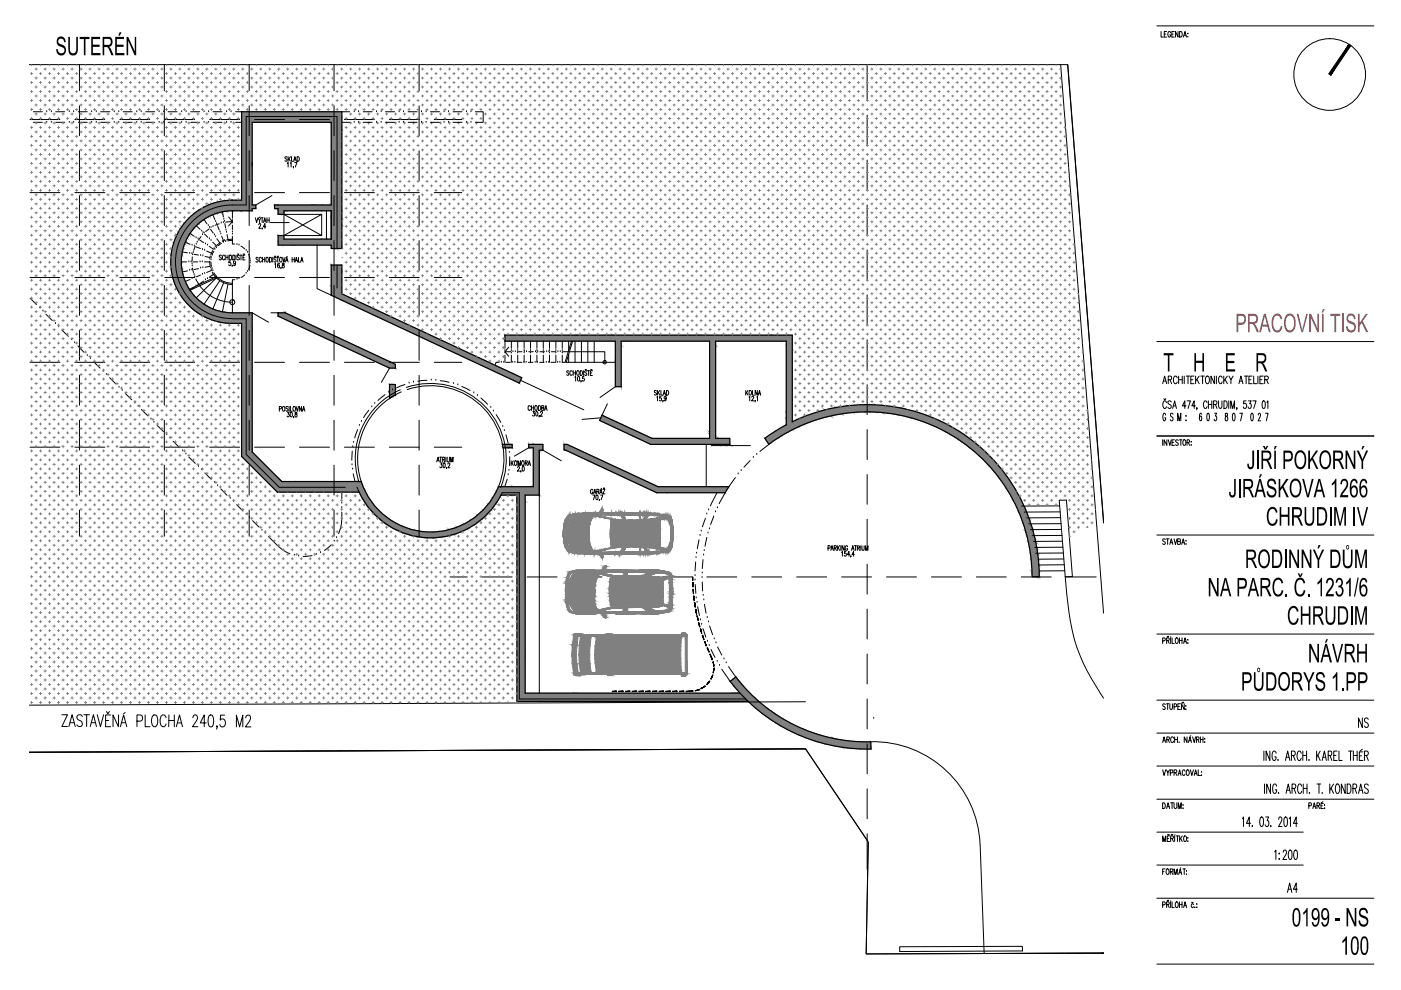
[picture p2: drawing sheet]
<svg xmlns="http://www.w3.org/2000/svg" width="297mm" height="210mm" viewBox="0 0 297 210" stroke-linecap="round" stroke-linejoin="round" font-family="sans-serif">
<g fill="#808080" stroke="#808080" stroke-width=".21">
<path d="M203.2 91.4l2.1 1.4z"/>
<path d="M167.2 71.1h.8v.5z"/>
<path d="M218.8 121.3l1.5 1h-.5z"/>
<path d="M70.9 23.7h1.6v1.1z"/>
<path d="M153.5 92.9h1.2v.9z"/>
<path d="M130.5 76.5l1.2 .9v4.6z"/>
<path d="M107.1 72l.5 .3h-.5z"/>
<path d="M131.4 89.8l6.6 4.4-3.8-1.8z"/>
<path d="M58.2 44.1l.2 .1z"/>
<path d="M70.2 52l1.1 .7h-.5z"/>
<path d="M59 45.1l.5 .4h-.5z"/>
<path d="M108.9 79.3l1.7 .8-.1 .2z"/>
<path d="M53.6 43.5h.6v.3z"/>
<path d="M72.3 56.2l.2 .1z"/>
<path d="M59.1 49.9h1.1v.8z"/>
<path d="M59 49.9l2.9 2.1h-2z"/>
<path d="M119.6 94.2l5.2 3.5-4.9-2.3z"/>
<path d="M70.2 60.8l8.8 5.9-6.7-3.1z"/>
<path d="M113.4 94.2h1.7v1.2z"/>
<path d="M112.1 94.3l1 .6h-.8z"/>
<path d="M82.9 76.8l.9 .4v.3z"/>
<path d="M108.2 94.2h.4v.3z"/>
<path d="M106.5 94.2l.2 .7z"/>
<path d="M106.5 94.2l1.1 .7h-.9z"/>
<path d="M83.3 81.5h.5v.4z"/>
<path d="M59 66.3l3.2 2.3-3.1-1.5z"/>
<path d="M52.6 66.3h.9v.6z"/>
<path d="M184.5 157.3l.1 .1z"/>
<path d="M42 66.3l.4 .3z"/>
<path d="M156.8 147l.4 .2z"/>
<path d="M161.2 150.9l4.6 3.2z"/>
<path d="M75.9 102.1h.7l.2 .6z"/>
<path d="M80.2 109.8l3.7 2.5-1.3-.6z"/>
<path d="M51.2 96.3l11.8 8h-.6z"/>
<path d="M109.6 145.8l4.3 2.9h-4.3z"/>
<path d="M136.9 117.3h.3z"/>
<path d="M127.6 109.3v.2z"/>
<path d="M126.7 109.1l-.1 .1z"/>
<path d="M126.2 109.2l.1 .3z"/>
<path d="M126.2 116.8v.3z"/>
<path d="M126.2 108.7v.2z"/>
<path d="M126.1 108.7v.2z"/>
<path d="M124.5 111.2v3.8l-.3-.9z"/>
<path d="M120 111.2l-.1 .2z"/>
<path d="M119.9 114.8l.1 .2z"/>
<path d="M119.5 111.3v.2z"/>
<path d="M119.5 114.7v.3z"/>
<path d="M119.5 111.7v2.8z"/>
<path d="M125.1 109.5h.3l-.3 .3z"/>
<path d="M125.1 116.4l.3 .4h-.3z"/>
<path d="M124.3 115.9h.2z"/>
<path d="M120.8 110.3v.7l-.2 .1z"/>
<path d="M121.2 115.3v1.3l-.4-.7z"/>
<path d="M120.5 111.1v.1z"/>
<path d="M120.5 115l.1 .1z"/>
<path d="M120.3 114.3h.2v.4z"/>
<path d="M120 112v2.2z"/>
<path d="M138.9 110.8v.3z"/>
<path d="M138.9 115.2v.3z"/>
<path d="M138.9 110.6v.1z"/>
<path d="M130.5 115.5v.1z"/>
<path d="M130.4 110.9v.1z"/>
<path d="M130.4 115.2v.4z"/>
<path d="M124.7 110.3h.1l-.1 .3z"/>
<path d="M124.7 115.6l.1 .4-.1-.1z"/>
<path d="M120 112.7v.9z"/>
<path d="M140.5 117h.2z"/>
<path d="M139.1 110.4h.2l-.2 1.3z"/>
<path d="M139.1 114.5l.2 1.3h-.2z"/>
<path d="M136.4 117.5h.1z"/>
<path d="M135.8 117.3v-.1z"/>
<path d="M130.4 117.3v.2z"/>
<path d="M129.5 111.1v4.1z"/>
<path d="M127.8 118l.1 .2z"/>
<path d="M127.6 118l.1 .3z"/>
<path d="M127.5 117.1v.1z"/>
<path d="M127.3 117.1v.2z"/>
<path d="M127 117.2v.2z"/>
<path d="M127 117.4v.1z"/>
<path d="M126.2 117.3l-.1 .2z"/>
<path d="M124.9 111.4v3.4l-.1-.6z"/>
<path d="M142.7 111.7v2.9z"/>
<path d="M142.5 112.6v1.1z"/>
<path d="M142.4 110l.1 .2z"/>
<path d="M142 109.9l.1 .2z"/>
<path d="M142 116.1v.2z"/>
<path d="M141.7 116.7v.1z"/>
<path d="M140 111.3l.1 1z"/>
<path d="M140 114v1z"/>
<path d="M139.1 111.7v2.8z"/>
<path d="M137.4 109v.2z"/>
<path d="M136.9 116.9l-.1 .1z"/>
<path d="M136.9 109.2v.1z"/>
<path d="M132.3 110.1l.2 .3h-.2z"/>
<path d="M131.8 109v.1z"/>
<path d="M131.8 108.9v.1z"/>
<path d="M131.7 108.7v.1z"/>
<path d="M131.8 108.7v.2z"/>
<path d="M131.5 108.7v.1z"/>
<path d="M131.5 108.8v.1z"/>
<path d="M131.1 109v-.1z"/>
<path d="M130.4 108.8v.1z"/>
<path d="M127.8 108v.3z"/>
<path d="M127.6 108v.3z"/>
<path d="M127.5 108.9v.2z"/>
<path d="M126.2 108.9v.3z"/>
<path d="M136.3 117.5h.2z"/>
<path d="M127.6 117.5l.6-.1v.1z"/>
<path d="M122 134.8h.5z"/>
<path d="M145 134.9h.2z"/>
<path d="M145 142.7h.2z"/>
<path d="M122 142.8h.5z"/>
<path d="M128.3 120h.2z"/>
<path d="M138.5 120.9h.4z"/>
<path d="M128.3 120.9h.6z"/>
<path d="M125.3 120.9h.4z"/>
<path d="M124.1 120.9h.2z"/>
<path d="M127.4 120.9h.1z"/>
<path d="M122 120.9h.2z"/>
<path d="M127.4 121.3h.4z"/>
<path d="M127.5 121.3h.1z"/>
<path d="M127.5 121.3h.3z"/>
<path d="M121.5 121.3h.2z"/>
<path d="M133.4 121.3h8.4z"/>
<path d="M135.1 121.4h6.8z"/>
<path d="M128.1 121.3h3.9z"/>
<path d="M140.7 121.6h1.5z"/>
<path d="M126.4 121.8h.2z"/>
<path d="M142.3 122.1h.2z"/>
<path d="M142 122.1h.1z"/>
<path d="M141.9 122.1h.1z"/>
<path d="M136.1 122.2h1.4z"/>
<path d="M135.8 122.2h1.8z"/>
<path d="M138.4 122.7h2.1z"/>
<path d="M140.4 122.9h.1z"/>
<path d="M140 122.9h.5z"/>
<path d="M140.6 123h.1z"/>
<path d="M120.7 123.1h.1z"/>
<path d="M120.5 124.1h5z"/>
<path d="M130.2 126.8h10.4z"/>
<path d="M140.3 128.1h.2z"/>
<path d="M139.7 128.3h.4z"/>
<path d="M138.4 128.3h.3z"/>
<path d="M129.5 128.5h.3z"/>
<path d="M132.3 128.8h.3z"/>
<path d="M126.4 129.1l.2 .1z"/>
<path d="M140.7 129.5h1.5z"/>
<path d="M140.1 129.5h2z"/>
<path d="M127.6 129.7h.1z"/>
<path d="M121.9 129.7h5.3z"/>
<path d="M128 129.9h.1z"/>
<path d="M128.2 130h.2z"/>
<path d="M136.8 130.1h2.3z"/>
<path d="M131.7 130.2h1.3z"/>
<path d="M125.1 130.2h.8z"/>
<path d="M128.2 131h.3z"/>
<path d="M201.3 90.2l5.9 4.1-4-2.9zM203.2 91.4l4 2.9z"/>
<path d="M201.1 90.2l6.2 4.1zM201.3 90.2l6 4.1z"/>
<path d="M199.1 89.1l9.9 6.8-7.9-5.7zM201.1 90.2l6.2 4.1 1.7 1.6z"/>
<path d="M198.9 89.1l10.2 6.9zM199.1 89.1l10 6.9z"/>
<path d="M196.8 88.2l14 9.5-11.9-8.6zM198.9 89.1l10.2 6.9 1.7 1.7z"/>
<path d="M196.6 88.1l14.2 9.7zM196.8 88.2l14 9.6z"/>
<path d="M194.9 87.6l17.1 11.5-15.4-11zM196.6 88.1l14.2 9.7 1.2 1.3z"/>
<path d="M203.8 93.5l8.4 5.8zM203.8 93.5l8.4 5.8z"/>
<path d="M194.7 87.5l7 4.7zM194.9 87.6l8.9 5.9z"/>
<path d="M204.9 94.4l7.4 5zM204.9 94.4l7.4 5z"/>
<path d="M205.7 95l6.7 4.6zM205.7 95l6.7 4.6z"/>
<path d="M194.3 87.4l6.3 4.2-5.9-4.1zM194.7 87.5l7 4.7-1.1-.6z"/>
<path d="M194 87.3l5.6 3.7-5.3-3.6zM194.3 87.4l6.3 4.2z"/>
<path d="M206 95.2l1.5 1.3 5.3 3.6zM206 95.2l6.4 4.4 .4 .5z"/>
<path d="M192.8 87l4.6 3.1-3.4-2.8zM194 87.3l5.6 3.7-2.2-.9z"/>
<path d="M207.5 96.5l1.8 1.7 4.3 3zM207.5 96.5l5.3 3.6 .8 1.1z"/>
<path d="M209.3 98.2l.3 .5 4.2 2.8zM209.3 98.2l4.3 3 .2 .3z"/>
<path d="M191.9 86.7l4.2 2.9-3.3-2.6zM192.8 87l4.6 3.1-1.3-.5z"/>
<path d="M191.3 86.6l3.9 2.6-3.3-2.5zM191.9 86.7l4.2 2.9-.9-.4z"/>
<path d="M209.6 98.7l1.2 1.3 3.7 2.5zM209.6 98.7l4.2 2.8 .7 1z"/>
<path d="M210.8 100l1 1.3 3.4 2.3zM210.8 100l3.7 2.5 .7 1.1z"/>
<path d="M189.5 86.3l3.3 2.2-1.5-1.9zM191.3 86.6l3.9 2.6-2.4-.7z"/>
<path d="M189.5 86.3l3.3 2.2zM189.5 86.3l3.3 2.2z"/>
<path d="M211.8 101.3l.5 .6 3.1 2.2zM211.8 101.3l3.4 2.3 .2 .5z"/>
<path d="M187.6 86l2.9 2-1-1.7zM189.5 86.3l3.3 2.2-2.3-.5z"/>
<path d="M212.3 101.9l1.3 1.9 2.8 1.9zM212.3 101.9l3.1 2.2 1 1.6z"/>
<path d="M213.6 103.8l2.8 2zM213.6 103.8l2.8 2z"/>
<path d="M187.1 86l2.8 1.9-2.3-1.9zM187.6 86l2.9 2-.6-.1z"/>
<path d="M164.9 71.1l3.1 2.1-.8-2.1zM167.2 71.1l.8 .5v1.6z"/>
<path d="M185.6 85.9l2.5 1.7-1-1.6zM187.1 86l2.8 1.9-1.8-.3z"/>
<path d="M166.7 72.3v.8l1.3 .9zM166.7 72.3l1.3 .9v.8z"/>
<path d="M163.7 71.1l1.9 1.2-.7-1.2zM164.9 71.1l1.8 1.2h-1.1z"/>
<path d="M213.7 104l1.1 2 2.5 1.7zM213.7 104l2.7 1.8 .9 1.9z"/>
<path d="M214.8 106l.2 .3 2.4 1.6zM214.8 106l2.6 1.9z"/>
<path d="M184.6 85.8l2.5 1.7-1.5-1.6zM185.6 85.9l2.5 1.7-1-.1z"/>
<path d="M183.4 85.8l2.3 1.6-1.1-1.6zM184.6 85.8l2.5 1.7-1.4-.1z"/>
<path d="M215 106.3l.9 1.9 2.2 1.5zM215 106.3l2.4 1.6 .7 1.8z"/>
<path d="M215.9 108.2l.2 .5 2.2 1.5zM215.9 108.2l2.2 1.5 .2 .5z"/>
<path d="M182.2 85.9l2.2 1.5-1-1.6zM183.4 85.8l2.3 1.6h-1.3z"/>
<path d="M181.2 86l2.1 1.3-1.1-1.4zM182.2 85.9l2.2 1.5-1.1-.1z"/>
<path d="M216.1 108.7l.7 1.8 2 1.3zM216.1 108.7l2.2 1.5 .5 1.6z"/>
<path d="M216.8 110.5l.2 .7 2 1.4zM216.8 110.5l2 1.3 .2 .8z"/>
<path d="M179.7 86l2 1.4-.5-1.4zM181.2 86l2.1 1.3-1.6 .1z"/>
<path d="M179 86.2l1.8 1.2-1.1-1.4zM179.7 86l2 1.4h-.9z"/>
<path d="M217 111.2l.5 1.6 1.9 1.2zM217 111.2l2 1.4 .4 1.4z"/>
<path d="M217.5 112.8l.3 .9 1.8 1.3zM217.5 112.8l1.9 1.2 .2 1z"/>
<path d="M177.3 86.4l1.8 1.3-.1-1.5zM179 86.2l1.8 1.2-1.7 .3z"/>
<path d="M176.7 86.6l1.8 1.1-1.2-1.3zM177.3 86.4l1.8 1.3h-.6z"/>
<path d="M217.8 113.7l.3 1.4 1.7 1.2zM217.8 113.7l1.8 1.3 .2 1.3z"/>
<path d="M218.1 115.1l.2 1.1 1.7 1.2zM218.1 115.1l1.7 1.2 .2 1.1z"/>
<path d="M174.9 86.9l1.7 1.2 .1-1.5zM176.7 86.6l1.8 1.1-1.9 .4z"/>
<path d="M174.4 87.1l1.7 1.1-1.2-1.3zM174.9 86.9l1.7 1.2-.5 .1z"/>
<path d="M218.3 116.2l.2 1.3 1.6 1.1zM218.3 116.2l1.7 1.2 .1 1.2z"/>
<path d="M149.9 71.1l1.8 1.2 12-1.2zM151.7 72.3l12-1.2 1.9 1.2z"/>
<path d="M148.6 71.1l3.1 2.1-1.8-2.1zM149.9 71.1l1.8 1.2v.9z"/>
<path d="M218.5 117.5l.2 1.2 1.6 1.1zM218.5 117.5l1.6 1.1 .2 1.2z"/>
<path d="M150.5 72.3v.3l1.2 .8zM150.5 72.3l1.2 .9v.2z"/>
<path d="M148.3 71.1l1.8 1.2-1.5-1.2zM148.6 71.1l1.9 1.2h-.4z"/>
<path d="M172.6 87.6l1.5 1.1 .3-1.6zM174.4 87.1l1.7 1.1-2 .5z"/>
<path d="M172.2 87.7l1.5 1.1-1.1-1.2zM172.6 87.6l1.5 1.1-.4 .1z"/>
<path d="M218.7 118.7l.1 1.2 1.5 1zM218.7 118.7l1.6 1.1v1.1z"/>
<path d="M218.8 119.9v1.4l1.5 1zM218.8 119.9l1.5 1v1.4z"/>
<path d="M170.2 88.5l1.5 1 .5-1.8zM172.2 87.7l1.5 1.1-2 .7z"/>
<path d="M218.8 121.3v.4l1 .6zM218.8 121.7l1 .6h-.9z"/>
<path d="M170 88.6l1.5 1-1.3-1.1zM170.2 88.5l1.5 1-.2 .1z"/>
<path d="M169 89l1.4 1-.4-1.4zM170 88.6l1.5 1-1.1 .4z"/>
<path d="M166.7 73.1v14.4l1.3 .9zM166.7 73.1l1.3 .9v14.4z"/>
<path d="M168 89.5l1.4 1-.4-1.5zM169 89l1.4 1-1 .5z"/>
<path d="M166.7 87.5v1.1l1.3 .9zM166.7 87.5l1.3 .9v1.1z"/>
<path d="M166.7 88.6v.2l2.5 1.7zM166.7 88.6l2.7 1.9h-.2z"/>
<path d="M166.7 88.8v1.3l1.4 1zM166.7 88.8l2.5 1.7-1.1 .6z"/>
<path d="M66.9 23.7l5.6 3.8-1.6-3.8zM70.9 23.7l1.6 1.1v2.7z"/>
<path d="M165.7 90.7l1.4 .9-.4-1.5zM166.7 90.1l1.4 1-1 .5z"/>
<path d="M70.2 25.9l2.3 1.6zM70.2 25.9l2.3 1.6z"/>
<path d="M66.8 23.7l3.3 2.2zM66.9 23.7l3.3 2.2z"/>
<path d="M164.4 91.4l1.4 1-.1-1.7zM165.7 90.7l1.4 .9-1.3 .8z"/>
<path d="M163.7 91.9l1.3 .9-.6-1.4zM164.4 91.4l1.4 1-.8 .4z"/>
<path d="M162.2 92.9l1.3 .9-.5 .4zM162.2 92.9l1.3 .9 .2-1.9zM163.7 91.9l1.3 .9-1.5 1z"/>
<path d="M162.2 92.9l1.3 .9zM162.2 92.9l1.3 .9z"/>
<path d="M129.9 71.1l1.8 1.2 16.6-1.2zM131.7 72.3l16.6-1.2 1.8 1.2z"/>
<path d="M128.6 71.1l3.1 2.1-1.8-2.1zM129.9 71.1l1.8 1.2v.9z"/>
<path d="M130.5 72.3v4.2l1.2 .9zM130.5 72.3l1.2 .9v4.2z"/>
<path d="M122.4 71.1l1.8 1.2 4.4-1.2zM124.2 72.3l4.4-1.2 1.9 1.2z"/>
<path d="M51.2 23.7l3.3 2.2 12.3-2.2zM54.5 25.9l12.3-2.2 3.3 2.2z"/>
<path d="M152.9 92.9l1.8 1.3-1.2-1.3zM153.5 92.9l1.2 .9v.4z"/>
<path d="M152.4 92.9l1.9 1.3-1.4-1.3zM152.9 92.9l1.8 1.3h-.4z"/>
<path d="M150.5 72.6v19l1.2 .9zM150.5 72.6l1.2 .8v19.1z"/>
<path d="M51.2 23.7v.7l2.3 1.5zM51.2 23.7l3.3 2.2h-1z"/>
<path d="M151.7 92.9l1.9 1.3-1.2-1.3zM152.4 92.9l1.9 1.3h-.7z"/>
<path d="M150.5 91.6v.5l1.2 .8zM150.5 91.6l1.2 .9v.4z"/>
<path d="M150.5 92.1v.8l1.8 1.3zM150.5 92.1l3.1 2.1h-1.3z"/>
<path d="M130.5 76.5v4.6l1.2 .9zM130.5 81.1l1.2 .9h-1.2z"/>
<path d="M70.2 26v17.5l2.3 1.5zM70.2 26l2.3 1.5v17.5z"/>
<path d="M68.4 43.5l4.1 2.7-2.3-2.7zM70.2 43.5l2.3 1.5v1.2z"/>
<path d="M70.2 44.7v1.4l2.3 1.6zM70.2 44.7l2.3 1.5v1.5z"/>
<path d="M66.3 43.5l1.9 1.2 .2-1.2zM68.4 43.5l1.8 1.2h-2z"/>
<path d="M107.1 71.1l1.8 1.2 13.5-1.2zM108.9 72.3l13.5-1.2 1.8 1.2z"/>
<path d="M138.3 92.9l1.8 1.3 10.4-1.3zM140.1 94.2l10.4-1.3 1.8 1.3z"/>
<path d="M153.2 103.2l.9 .6 .4-.6zM154.5 103.2l-.4 .6z"/>
<path d="M107.1 71.1v.9l.5 .3zM107.1 71.1l1.8 1.2h-1.3z"/>
<path d="M151.9 103.2l1.9 1.3-.6-1.3zM153.2 103.2l.9 .6-.3 .7z"/>
<path d="M131.4 89.8l6.6 4.4 .3-1.3zM138.3 92.9l1.8 1.3h-2.1z"/>
<path d="M127.6 88l6.6 4.4-2.8-2.6zM127.6 88l6.6 4.4-7.1-3.3z"/>
<path d="M70.2 46.1v4.6l2.3 1.5zM70.2 46.1l2.3 1.6v4.5z"/>
<path d="M59 43.5l1.8 1.2 5.5-1.2zM60.8 44.7l5.5-1.2 1.9 1.2z"/>
<path d="M69.5 50.7l3 2-2.3-2zM70.2 50.7l2.3 1.5v.5z"/>
<path d="M58.4 43.5l1.8 1.2-1.2-1.2zM59 43.5l1.8 1.2h-.6z"/>
<path d="M58.2 43.5l2 1.3zM58.4 43.5l1.8 1.3z"/>
<path d="M58.2 43.5v.2l2 1.4zM58.2 43.5l2 1.3v.3z"/>
<path d="M68.4 50.7l2.9 2-1.8-2zM69.5 50.7l3 2h-1.2z"/>
<path d="M59 44.2l1.2 1zM59 44.2l1.2 1z"/>
<path d="M58.2 43.7l.6 .5zM58.2 43.7l.8 .5h-.2z"/>
<path d="M59 44.4v.2l1.2 .9zM59 44.4l1.2 .8v.3z"/>
<path d="M58.2 43.8l.2 .4zM58.2 43.8l.6 .4h-.4z"/>
<path d="M70.2 52v.4l.6 .3zM70.2 52.4l.6 .3h-.6z"/>
<path d="M59 44.6v.5l.5 .4zM59 44.6l1.2 .9h-.7z"/>
<path d="M103.5 76.8l6.6 4.4-1.2-1.9zM108.9 79.3l1.6 1-.4 .9z"/>
<path d="M51.2 24.4v17.4l2.3 1.5zM51.2 24.4l2.3 1.5v17.4z"/>
<path d="M53.5 43.5l.7 .5zM53.6 43.5l.6 .5z"/>
<path d="M51.2 41.8l2.3 1.7zM51.2 41.8l2.3 1.7z"/>
<path d="M51.2 41.9v.3l3 2zM51.2 41.9l3 2.1v.2z"/>
<path d="M51.2 42.2v.2l2.6 1.8zM51.2 42.2l3 2h-.4z"/>
<path d="M50.9 42.4l2.6 1.8-2.3-1.8zM51.2 42.4l2.6 1.8h-.3z"/>
<path d="M50.1 42.4l3.4 2.3-2.6-2.3zM50.9 42.4l2.6 1.8v.5z"/>
<path d="M70.2 56.2l2.3 1.5-.2-1.5zM72.3 56.2l.2 .1v1.4z"/>
<path d="M139.5 103.2l1.9 1.3 10.5-1.3zM141.4 104.5l10.5-1.3 1.9 1.3z"/>
<path d="M49.3 42.4l3.3 2.3-2.5-2.3zM50.1 42.4l3.4 2.3h-.9z"/>
<path d="M60.2 50.7l1.9 1.3 6.3-1.3zM62.1 52l6.3-1.3 1.8 1.3z"/>
<path d="M59 49.9l2.9 2.1zM59.1 49.9l3 2.1z"/>
<path d="M47.8 42.5l3.2 2.2-1.7-2.3zM49.3 42.4l3.3 2.3h-1.6z"/>
<path d="M132.7 100l6.5 4.5 .3-1.3zM139.5 103.2l1.9 1.3h-2.2z"/>
<path d="M46.4 42.8l2.9 1.9-1.5-2.2zM47.8 42.5l3.2 2.2h-1.7z"/>
<path d="M59 49.9v1.4l.9 .7zM59 51.3l.9 .7h-.9z"/>
<path d="M46.4 42.8l2.8 1.9zM46.4 42.8l2.9 1.9z"/>
<path d="M45.4 43l2.6 1.8-1.6-2zM46.4 42.8l2.8 1.9-1.2 .1z"/>
<path d="M45 43.2l2.5 1.7-2.1-1.9zM45.4 43l2.6 1.8-.5 .1z"/>
<path d="M120.2 94.2l6.5 4.4 6 1.4zM126.7 98.6l6 1.4 6.5 4.5z"/>
<path d="M72.5 62.3l6.5 4.4 24.5 10.1zM79 66.7l24.5 10.1 6.6 4.4z"/>
<path d="M70.2 56.2v4.6l2.3 1.5zM70.2 56.2l2.3 1.5v4.6z"/>
<path d="M119.6 94.2l5.2 3.5-4.6-3.5zM120.2 94.2l6.5 4.4-1.9-.9z"/>
<path d="M44.4 43.4l2.3 1.6-1.7-1.8zM45 43.2l2.5 1.7-.8 .1z"/>
<path d="M43.6 43.8l2.2 1.5-1.4-1.9zM44.4 43.4l2.3 1.6-.9 .3z"/>
<path d="M119.6 94.2v1l.3 .2zM119.6 95.2l.3 .2h-.3z"/>
<path d="M70.2 60.8v1.4l2.1 1.4zM70.2 62.2l2.1 1.4-2.1-1z"/>
<path d="M43.3 43.9l2.1 1.5-1.8-1.6zM43.6 43.8l2.2 1.5-.4 .1z"/>
<path d="M42.3 44.5l2.1 1.4-1.1-2zM43.3 43.9l2.1 1.5-1 .5z"/>
<path d="M42.2 44.6l2 1.4-1.9-1.5zM42.3 44.5l2.1 1.4-.2 .1z"/>
<path d="M41.1 45.3l2 1.3-.9-2zM42.2 44.6l2 1.4-1.1 .6z"/>
<path d="M41.1 45.3l2 1.3zM41.1 45.3l2 1.3z"/>
<path d="M113.2 94.2l1.9 1.2zM113.4 94.2l1.7 1.2z"/>
<path d="M112.5 94.2l1.8 1.2-1.1-1.2zM113.2 94.2l1.9 1.2h-.8z"/>
<path d="M112.1 94.2l2.2 1.5-1.8-1.5zM112.5 94.2l1.8 1.2v.3z"/>
<path d="M112.1 94.2l2.2 1.6zM112.1 94.2l2.2 1.6z"/>
<path d="M112.1 94.3v.5l.2 .1zM112.1 94.8l.2 .1h-.2z"/>
<path d="M40.2 46.1l1.9 1.3-1-2.1zM41.1 45.3l2 1.3-1 .8z"/>
<path d="M40 46.3l2 1.3-1.8-1.5zM40.2 46.1l1.9 1.3-.1 .2z"/>
<path d="M40 46.3l-.7 .8 1.9 1.2zM40 46.3l2 1.3-.8 .7z"/>
<path d="M39.1 47.4l1.8 1.3-1.6-1.6zM39.3 47.1l1.9 1.2-.3 .4z"/>
<path d="M80.1 75.5l3.7 2.5-.9-1.2zM82.9 76.8l.9 .7v.5z"/>
<path d="M107.5 94.2l1.1 .7-.4-.7zM108.2 94.2l.4 .3v.4z"/>
<path d="M39.1 47.4l-.6 .7 1.9 1.3zM39.1 47.4l1.8 1.3-.5 .7z"/>
<path d="M106.5 94.2l1.1 .7-.1-.7zM107.5 94.2l1.1 .7h-1z"/>
<path d="M76 73.6l6.6 4.4-2.5-2.5zM80.1 75.5l3.7 2.5h-1.2z"/>
<path d="M38.5 48.1l-.3 .5 1.9 1.3zM38.5 48.1l1.9 1.3-.3 .5z"/>
<path d="M38.2 48.6l-.4 .6 1.9 1.3zM38.2 48.6l1.9 1.3-.4 .6z"/>
<path d="M37.8 49.2l-.3 .7 1.9 1.2zM37.8 49.2l1.9 1.3-.3 .6z"/>
<path d="M37.5 49.9l-.2 .5 1.9 1.3zM37.5 49.9l1.9 1.2-.2 .6z"/>
<path d="M60.5 66.3l6.5 4.5 9 2.8zM67 70.8l9 2.8 6.6 4.4z"/>
<path d="M82.6 81.5l1.2 .9-.5-.9zM83.3 81.5l.5 .4v.5z"/>
<path d="M37.3 50.4l-.3 .8 1.9 1.3zM37.3 50.4l1.9 1.3-.3 .8z"/>
<path d="M59 66.3l3.2 2.3-1.7-2.3zM60.5 66.3l6.5 4.5-4.8-2.2z"/>
<path d="M113.1 94.9v8.3l1.2 .8zM113.1 94.9l1.2 .9v8.2z"/>
<path d="M37 51.2l-.2 .4 2 1.3zM37 51.2l1.9 1.3-.1 .4z"/>
<path d="M82.6 81.5v1.4l1.2 .9zM82.6 81.5l1.2 .9v1.4z"/>
<path d="M59 66.3v.7l.1 .1zM59 67l.1 .1z"/>
<path d="M111.8 103.2l2.5 1.8-1.2-1.8zM113.1 103.2l1.2 .8v1z"/>
<path d="M82.6 82.9v.8l.6 .4zM82.6 82.9l1.2 .9-.6 .3z"/>
<path d="M36.8 51.6l-.3 1 2.1 1.4zM36.8 51.6l2 1.3-.2 1.1z"/>
<path d="M36.5 52.6v.2l2 1.4zM36.5 52.6l2.1 1.4-.1 .2z"/>
<path d="M82.6 83.7v.7zM82.6 83.7l.6 .4-.6 .3z"/>
<path d="M36.3 54l2.1 1.5zM36.3 54l2.1 1.5zM36.5 52.8l-.2 1.2 2.1 1.5zM36.5 52.8l2 1.4-.1 1.3z"/>
<path d="M108.8 103.2l2.5 1.8 .5-1.8zM111.8 103.2l2.5 1.8h-3z"/>
<path d="M36.3 54l-.1 1.3 2.3 1.5zM36.3 54l2.1 1.5 .1 1.3z"/>
<path d="M107 103.2l4.3 3-2.5-3zM108.8 103.2l2.5 1.8v1.2z"/>
<path d="M36.2 55.3v.2l2.4 1.6zM36.2 55.3l2.3 1.5 .1 .3z"/>
<path d="M105.7 103.2l2.6 1.8-1.3-1.8zM107 103.2l2.6 1.8h-1.3z"/>
<path d="M36.2 55.5v.9l2.6 1.7zM36.2 55.5l2.4 1.6 .2 1z"/>
<path d="M36.2 56.4l.1 .6 2.7 1.8zM36.2 56.4l2.6 1.7 .2 .7z"/>
<path d="M36.3 57l.1 .5 2.8 1.8zM36.3 57l2.7 1.8 .2 .5z"/>
<path d="M49.3 66.3l4.2 2.9-.9-2.9zM52.6 66.3l.9 .6v2.3z"/>
<path d="M105.7 103.2l-.5 1.1 1.1 .7zM105.7 103.2l2.6 1.8h-2z"/>
<path d="M105.2 104.3l-.2 .4 1 .7zM105.2 104.3l1.1 .7-.3 .4z"/>
<path d="M36.4 57.5l.1 .9 3.2 2.1zM36.4 57.5l2.8 1.8 .5 1.2z"/>
<path d="M36.5 58.4l3.2 2.2zM36.5 58.4l3.2 2.2z"/>
<path d="M48 66.2l5.5 3.8-4.2-3.7zM49.3 66.3l4.2 2.9v.8z"/>
<path d="M182.4 157.3l2.3 1.5-.2-1.5zM184.5 157.3l.1 .1 .1 1.4z"/>
<path d="M182.3 157.3l2.2 1.5zM182.4 157.3l2.3 1.5z"/>
<path d="M47.7 66.2l5.8 3.9-5.5-3.9zM48 66.2l5.5 3.9z"/>
<path d="M36.5 58.4l.2 .8 3.7 2.5zM36.5 58.4l3.2 2.2 .7 1.1z"/>
<path d="M46.7 66l3.8 2.6-2.8-2.4zM47.7 66.2l3.5 2.4h-.7z"/>
<path d="M36.7 59.2l.3 .6 4.2 2.9zM36.7 59.2l3.7 2.5 .8 1z"/>
<path d="M37 59.8l4.2 2.9zM37 59.8l4.2 2.9z"/>
<path d="M45.4 65.6l4.4 3-3.1-2.6zM46.7 66l3.8 2.6h-.7z"/>
<path d="M105 104.7l-.6 .9 1.1 .8zM105 104.7l1 .7-.5 1z"/>
<path d="M37 59.8l.1 .4 5 3.4zM37 59.8l4.2 2.9 .9 .9z"/>
<path d="M44.2 65.1l5.2 3.5-4-3zM45.4 65.6l4.4 3h-.4z"/>
<path d="M43.1 64.4l6.2 4.2zM44.2 65.1l5.2 3.5z"/>
<path d="M37.1 60.2l.1 .2 5.9 4zM37.1 60.2l6 4.2z"/>
<path d="M37.2 60.4l12.1 8.2zM37.2 60.4l12.1 8.2z"/>
<path d="M179.9 157.1l2.5 1.7-.1-1.5zM182.3 157.3l2.2 1.5h-2.1z"/>
<path d="M179.6 157.1l2.6 1.7-2.3-1.7zM179.9 157.1l2.5 1.7h-.2z"/>
<path d="M104.4 105.6l-.3 .5 1.1 .7zM104.4 105.6l1.1 .8-.3 .4z"/>
<path d="M37.2 60.4l.3 .8 10.8 7.3zM37.2 60.4l12.1 8.2-1-.1z"/>
<path d="M37.5 61.2l.3 .5 10 6.8zM37.5 61.2l10.8 7.3h-.5z"/>
<path d="M177.6 156.7l2.8 2-.8-1.6zM179.6 157.1l2.6 1.7-1.8-.1z"/>
<path d="M37.8 61.7l.4 .8 8.7 5.9zM37.8 61.7l10 6.8-.9-.1z"/>
<path d="M38.2 62.5l.4 .5 7.8 5.3zM38.2 62.5l8.7 5.9-.5-.1z"/>
<path d="M176.8 156.6l2.9 2-2.1-1.9zM177.6 156.7l2.8 2-.7-.1z"/>
<path d="M104.1 106.1l-.6 .9 1 .7zM104.1 106.1l1.1 .7-.7 .9z"/>
<path d="M38.6 63l.5 .7 6.4 4.3zM38.6 63l7.8 5.3-.9-.3z"/>
<path d="M39.1 63.7l.4 .5 5.5 3.6zM39.1 63.7l6.4 4.3-.5-.2z"/>
<path d="M175.3 156.3l3.2 2.1-1.7-1.8zM176.8 156.6l2.9 2-1.2-.2z"/>
<path d="M103.5 107l-.4 .4 1 .7zM103.5 107l1 .7-.4 .4z"/>
<path d="M39.5 64.2l.5 .6 4 2.7zM39.5 64.2l5.5 3.6-1-.3z"/>
<path d="M40 64.8l3.6 2.5zM40 64.8l4 2.7z"/>
<path d="M40.6 65.2l2 1.5zM40.6 65.2l3 2.1z"/>
<path d="M41.1 65.7l1.3 .9zM41.1 65.7l1.5 1z"/>
<path d="M173.7 155.8l3.6 2.4-2-1.9zM175.3 156.3l3.2 2.1-1.2-.2z"/>
<path d="M173.1 155.6l3.6 2.5-3-2.3zM173.7 155.8l3.6 2.4-.6-.1z"/>
<path d="M155.4 144l2.1 1.4-1.5-1.9zM156 143.5l1.5 1.9z"/>
<path d="M103.1 107.4l-.7 .8 1 .7zM103.1 107.4l1 .7-.7 .8z"/>
<path d="M170.8 154.8l4.4 3-2.1-2.2zM173.1 155.6l3.6 2.5-1.5-.3z"/>
<path d="M170.3 154.5l4.6 3.2zM170.8 154.8l4.4 3-.3-.1z"/>
<path d="M155 144.3l4.1 2.8-3.7-3.1zM155.4 144l2.1 1.4 1.6 1.7z"/>
<path d="M102.4 108.2l-.4 .4 1 .7zM102.4 108.2l1 .7-.4 .4z"/>
<path d="M154.8 144.5l5.4 3.6-5.2-3.8zM155 144.3l4.1 2.8 1.1 1z"/>
<path d="M168.7 153.9l5.2 3.5-3.6-2.9zM170.3 154.5l4.6 3.2-1-.3z"/>
<path d="M154.8 144.5l.3 .4 5.7 3.8zM154.8 144.5l5.4 3.6 .6 .6z"/>
<path d="M166.6 152.8l6.5 4.4-4.4-3.3zM168.7 153.9l5.2 3.5-.8-.2z"/>
<path d="M165.5 152.1l7.4 5zM166.6 152.8l6.5 4.4z"/>
<path d="M155.1 144.9l.5 .5 7 4.8zM155.1 144.9l5.7 3.8 1.8 1.5z"/>
<path d="M164.6 151.5l8.2 5.6zM165.5 152.1l7.4 5z"/>
<path d="M155.6 145.4l9 6.1zM155.6 145.4l9 6.1z"/>
<path d="M155.7 145.5l16.9 11.5zM155.7 145.5l17.1 11.6-.2-.1z"/>
<path d="M155.9 145.7l.5 .6 15.3 10.4zM155.9 145.7l16.7 11.3-.9-.3z"/>
<path d="M101.1 109.3l1.1 .8-.2-1.5zM102 108.6l1 .7-.8 .8z"/>
<path d="M156.4 146.3l1.1 1.3 12.8 8.6zM156.4 146.3l15.3 10.4-1.4-.5z"/>
<path d="M157.5 147.6l12.3 8.4zM157.5 147.6l12.8 8.6z"/>
<path d="M156.4 147l1.3 .9-.9-.9zM156.8 147l.9 .9z"/>
<path d="M157.8 147.9l11.7 8zM157.8 147.9l12 8.1z"/>
<path d="M156.3 147l1.6 1.1zM156.4 147l1.5 1.1z"/>
<path d="M157.9 148.1l11.5 7.7zM157.9 148.1l11.6 7.8z"/>
<path d="M156.3 147l1.7 1.2zM156.3 147l1.7 1.2z"/>
<path d="M158.1 148.2l11.1 7.6zM158.1 148.2l11.3 7.6z"/>
<path d="M156.3 147l1.9 1.2zM156.3 147l1.9 1.2z"/>
<path d="M156 147l2.6 1.7-2.3-1.7zM156.3 147l2.3 1.7z"/>
<path d="M100.8 109.7l1 .7-.7-1.1zM101.1 109.3l1.1 .8-.4 .3z"/>
<path d="M158.2 148.2l1.1 1.1 8.7 5.9zM158.2 148.2l11 7.6-1.2-.6z"/>
<path d="M159.3 149.3l7.8 5.4zM159.3 149.3l8.7 5.9z"/>
<path d="M159.9 149.8l1.3 1.1 4.6 3.2zM159.9 149.8l7.2 4.9-1.3-.6z"/>
<path d="M161.2 150.9l3.6 2.5zM161.8 151.4l3 2z"/>
<path d="M99.8 110.3l1.2 .7-.2-1.3zM100.8 109.7l1 .7-.8 .6z"/>
<path d="M99.4 110.6l1.1 .7-.7-1zM99.8 110.3l1.2 .7-.5 .3z"/>
<path d="M98.4 111.1l1.2 .8-.2-1.3zM99.4 110.6l1.1 .7-.9 .6z"/>
<path d="M97.9 111.4l1.2 .8-.7-1.1zM98.4 111.1l1.2 .8-.5 .3z"/>
<path d="M96.9 111.8l1.2 .8-.2-1.2zM97.9 111.4l1.2 .8-1 .4z"/>
<path d="M96.4 112l1.3 .8-.8-1zM96.9 111.8l1.2 .8-.4 .2z"/>
<path d="M95.3 112.3l1.3 .9-.2-1.2zM96.4 112l1.3 .8-1.1 .4z"/>
<path d="M94.8 112.4l1.4 1-.9-1.1zM95.3 112.3l1.3 .9-.4 .2z"/>
<path d="M93.6 112.7l1.4 1-.2-1.3zM94.8 112.4l1.4 1-1.2 .3z"/>
<path d="M93.2 112.7l1.5 1-1.1-1zM93.6 112.7l1.4 1h-.3z"/>
<path d="M91.8 112.8l1.6 1.1-.2-1.2zM93.2 112.7l1.5 1-1.3 .2z"/>
<path d="M91.6 112.8l1.7 1.1-1.5-1.1zM91.8 112.8l1.6 1.1z"/>
<path d="M74.9 102.1l2.3 1.5-1.3-1.5zM75.9 102.1l.9 .6 .4 .9z"/>
<path d="M89.9 112.8l2 1.3-.3-1.3zM91.6 112.8l1.7 1.1-1.4 .2z"/>
<path d="M89.9 112.8l1.9 1.3zM89.9 112.8l2 1.3z"/>
<path d="M73.5 102.1l4.4 3-3-3zM74.9 102.1l2.3 1.5 .7 1.5z"/>
<path d="M88.3 112.5l2.3 1.5-.7-1.2zM89.9 112.8l1.9 1.3-1.2-.1z"/>
<path d="M72.8 102.1l5.6 3.8-4.9-3.8zM73.5 102.1l4.4 3 .5 .8z"/>
<path d="M87.7 112.4l2.5 1.6-1.9-1.5zM88.3 112.5l2.3 1.5h-.4z"/>
<path d="M76.1 104.3l.3 .5 2.4 1.7zM76.1 104.3l2.3 1.6 .4 .6z"/>
<path d="M86.7 112.1l2.7 1.8-1.7-1.5zM87.7 112.4l2.5 1.6-.8-.1z"/>
<path d="M76.4 104.8l.4 .9 3 2zM76.4 104.8l2.4 1.7 1 1.2z"/>
<path d="M76.8 105.7l3.2 2.2zM76.8 105.7l3.2 2.2z"/>
<path d="M85.2 111.5l3.4 2.4zM85.2 111.5l3.4 2.4zM85.2 111.5l3.4 2.4-1.9-1.8zM86.7 112.1l2.7 1.8h-.8z"/>
<path d="M76.9 105.8l.3 .5 3.8 2.6zM76.9 105.8l3.1 2.1 1 1z"/>
<path d="M83.7 110.8l4.3 2.9-2.8-2.2zM85.2 111.5l3.4 2.4-.6-.2z"/>
<path d="M77.2 106.3l4.7 3.3zM77.2 106.3l4.7 3.3z"/>
<path d="M82.3 109.9l5.6 3.8zM83.7 110.8l4.3 2.9z"/>
<path d="M77.3 106.5l5 3.4zM77.3 106.5l5 3.4z"/>
<path d="M77.4 106.6l.4 .5 9.4 6.5zM77.4 106.6l10.5 7.1-.7-.1z"/>
<path d="M77.8 107.1l.2 .3 9 6.1zM77.8 107.1l9.4 6.5z"/>
<path d="M78 107.4l.8 1 6.9 4.7zM78 107.4l9 6.1-1.3-.4z"/>
<path d="M78.8 108.4l6.6 4.6zM78.8 108.4l6.9 4.7z"/>
<path d="M79 108.7l.9 .9 4.3 2.9zM79 108.7l6.4 4.3-1.2-.5z"/>
<path d="M79.9 109.6l4 2.7zM79.9 109.6l4.3 2.9z"/>
<path d="M80.2 109.8l2.4 1.9zM81.2 110.6l1.4 1.1z"/>
<path d="M62.7 102.1l3.3 2.2 6.8-2.2zM66 104.3l6.8-2.2 3.3 2.2z"/>
<path d="M51.2 68.6v25.7l2.3 1.5zM51.2 68.6l2.3 1.5v25.7z"/>
<path d="M59.7 102.1l3.3 2.2-.3-2.2zM62.7 102.1l3.3 2.2h-3z"/>
<path d="M51.2 94.3v2l8.5 5.8zM51.2 94.3l2.3 1.5 6.2 6.3z"/>
<path d="M51.2 96.3v.5l11.2 7.5zM51.2 96.8l11.2 7.5h-3.6z"/>
<path d="M121.8 147l2.5 1.7 31.7-1.7zM124.3 148.7l31.7-1.7 2.6 1.7z"/>
<path d="M109.6 105v33.7l1.7 1.2zM109.6 105l1.7 1.2v33.7z"/>
<path d="M111.3 147l2.6 1.7 7.9-1.7zM113.9 148.7l7.9-1.7 2.5 1.7z"/>
<path d="M109.6 138.7v7.1l1.7 1.2zM109.6 138.7l1.7 1.2v7.1z"/>
<path d="M136.7 117.3h.2zM136.7 117.4l.2-.1z"/>
<path d="M136.7 117.3l-.1 .2zM136.7 117.3l-.1 .2z"/>
<path d="M127.5 109.1v.3zM127.6 109.3v.2z"/>
<path d="M127.3 109.2v.2l.2-.3zM127.5 109.1v.3h-.2z"/>
<path d="M127.1 109.1v.3l.2-.2zM127.3 109.2v.2h-.2z"/>
<path d="M127 108.7v.2zM127.1 108.7l-.1 .2z"/>
<path d="M127 109.1v.2zM127.1 109.1v.3z"/>
<path d="M126.8 109.1v.2l.2-.2zM126.8 109.3l.2-.2v.2z"/>
<path d="M126.7 109.1v.1l.1-.1zM126.7 109.2l.1-.1v.2z"/>
<path d="M126.6 108.7v.2l.4-.2zM126.6 108.9l.4-.2v.2z"/>
<path d="M126.2 108.7v.2l.4-.2zM126.2 108.9l.4-.2v.2z"/>
<path d="M126.2 108.9v.6zM126.2 109.2v.3z"/>
<path d="M126.2 108.7v.2zM126.2 108.7v.2z"/>
<path d="M126.2 116.8v.5zM126.2 116.8v.5z"/>
<path d="M126.2 108.9v.6zM126.2 108.9v.6z"/>
<path d="M126.2 108.7v.2zM126.2 108.7v.2z"/>
<path d="M126.1 117.3v.2zM126.1 117.3v.2z"/>
<path d="M126.1 116.8v.5zM126.2 116.8l-.1 .5z"/>
<path d="M126.1 108.7v.2zM126.1 108.7v.2z"/>
<path d="M126 117.3v.2l.1-.2zM126.1 117.3l-.1 .2z"/>
<path d="M126 116.8v.5l.1-.5zM126.1 116.8v.5h-.1z"/>
<path d="M126 108.9v.6l.2-.6zM126.2 108.9v.6h-.2z"/>
<path d="M126 108.7v.2l.1-.2zM126.1 108.7l-.1 .2z"/>
<path d="M125.8 117.3v.2l.2-.2zM125.8 117.5l.2-.2v.2z"/>
<path d="M125.8 108.9v.6l.2-.6zM126 108.9v.6h-.2z"/>
<path d="M125.8 108.7v.2l.2-.2zM125.8 108.9l.2-.2v.2z"/>
<path d="M125.7 116.8v.5l.3-.5zM126 116.8v.5h-.3z"/>
<path d="M125.7 108.9v.6zM125.8 108.9l-.1 .6z"/>
<path d="M125.4 116.5v.8l.3-.5zM125.7 116.8v.5h-.3z"/>
<path d="M125.4 108.9v.8l.3-.8zM125.7 108.9v.6l-.3 .2z"/>
<path d="M125.4 116.8v.5zM125.4 116.8v.5z"/>
<path d="M125.4 116.5v.3zM125.4 116.5v.3z"/>
<path d="M125.4 109.5v.2zM125.4 109.5v.2z"/>
<path d="M125.4 117.3v.2l.4-.2zM125.4 117.5l.4-.2v.2z"/>
<path d="M125.4 108.7v.2l.4-.2zM125.4 108.9l.4-.2v.2z"/>
<path d="M125.3 116.2v.4l.1-.1zM125.3 116.6l.1-.1v.3z"/>
<path d="M125.4 109.5l-.1 .6zM125.4 109.5l-.1 .6z"/>
<path d="M125.1 115.7v.7l.2-.2zM125.3 116.2v.4l-.2-.2z"/>
<path d="M125.1 109.8v.8l.2-.9zM125.3 109.7l-.2 .9z"/>
<path d="M124.9 115.2v.9l.2-.4zM125.1 115.7v.7l-.2-.3z"/>
<path d="M125.1 109.8l-.2 .3v.9zM125.1 109.8l-.2 1.2z"/>
<path d="M124.8 114.5v1.5zM124.9 115.2v.9z"/>
<path d="M124.9 110.1l-.1 1.6zM124.9 110.1l-.1 1.6z"/>
<path d="M124.8 114.2v1.6zM124.8 114.5v1.5z"/>
<path d="M124.8 110.3v1.8zM124.8 110.3v1.8z"/>
<path d="M124.8 113.1v2.6zM124.8 114.2v1.6z"/>
<path d="M124.8 110.4v2.7zM124.8 110.4v2.7z"/>
<path d="M124.8 110.5l-.3 .7v3.8zM124.8 110.5v5.2l-.3-.7z"/>
<path d="M124.3 110.3h.2zM124.3 110.4l.2-.1z"/>
<path d="M124.5 111.2l-.3 .9v2zM124.2 112.1v2z"/>
<path d="M124.1 110.3v.2l.2-.2zM124.1 110.5l.2-.2z"/>
<path d="M124.1 117.3v.2l1.3-.2zM124.1 117.5l1.3-.2v.2z"/>
<path d="M124.1 116.7v.6l1.3-.5zM124.1 117.3l1.3-.5v.5z"/>
<path d="M124.1 108.9v.6l1.3-.6zM124.1 109.5l1.3-.6v.6z"/>
<path d="M124.1 108.7v.2l1.3-.2zM124.1 108.9l1.3-.2v.2z"/>
<path d="M124 117.3v.2zM124.1 117.3l-.1 .2z"/>
<path d="M124 108.7v.3zM124.1 108.7l-.1 .3z"/>
<path d="M123.4 116.7v.5l.7-.5zM123.4 117.2l.7-.5v.6z"/>
<path d="M123.4 109v.5l.7-.6zM123.4 109.5l.7-.6v.6z"/>
<path d="M122.8 110.6v.3l1.3-.6zM122.8 110.9l1.3-.6v.2z"/>
<path d="M122.6 117.1v.3l1.4-.1zM122.6 117.4l1.4-.1v.2z"/>
<path d="M122.6 108.8v.3l1.4-.4zM122.6 109.1l1.4-.4v.3z"/>
<path d="M122.5 117.1v.3zM122.6 117.1v.3z"/>
<path d="M122.5 116.7v.4l.9-.4zM122.5 117.1l.9-.4v.5z"/>
<path d="M122.5 110.6v.4l.3-.4zM122.8 110.6v.3l-.3 .1z"/>
<path d="M122.3 117.1v.2l.2-.2zM122.3 117.3l.2-.2v.3z"/>
<path d="M122.3 116.7v.4l.2-.4zM122.5 116.7v.4h-.2z"/>
<path d="M122.3 108.9v.2l.3-.3zM122.3 109.1l.3-.3v.3z"/>
<path d="M122 117.1v.1l.3-.1zM122 117.2l.3-.1v.2z"/>
<path d="M122 116.7v.4l.3-.4zM122.3 116.7v.4h-.3z"/>
<path d="M122 109.2v.4l1.4-.6zM122 109.6l1.4-.6v.5z"/>
<path d="M122 109v.2l.3-.3zM122 109.2l.3-.3v.2z"/>
<path d="M122 117.1v.1zM122 117.1v.1z"/>
<path d="M122 116.7v.4zM122 116.7v.4z"/>
<path d="M122 109v.2zM122 109v.2z"/>
<path d="M122 117v.2zM122 117.1v.1z"/>
<path d="M122 109v.2zM122 109v.2z"/>
<path d="M122 109.2v.4zM122 109.2v.4z"/>
<path d="M122 109v.2zM122 109v.2z"/>
<path d="M122 117v.2zM122 117v.2z"/>
<path d="M122 116.7v.3zM122 116.7v.4z"/>
<path d="M121.9 117v.2zM122 117l-.1 .2z"/>
<path d="M121.9 116.7v.3zM122 116.7l-.1 .3z"/>
<path d="M121.9 109.1v.1zM122 109l-.1 .2z"/>
<path d="M121.9 117v.2zM121.9 117v.2z"/>
<path d="M121.9 116.7v.3zM121.9 116.7v.3z"/>
<path d="M121.9 109.2v.4zM122 109.2l-.1 .4z"/>
<path d="M121.9 109.1v.1zM121.9 109.1v.1z"/>
<path d="M121.9 117v.2zM121.9 117v.2z"/>
<path d="M121.9 116.7v.3zM121.9 116.7v.3z"/>
<path d="M121.9 109.2v.4zM121.9 109.2v.4z"/>
<path d="M121.9 109.1v.1zM121.9 109.1v.1z"/>
<path d="M121.8 117.2v.1l.2-.1zM121.8 117.3l.2-.1z"/>
<path d="M121.8 109v.1l.2-.1zM121.8 109.1l.2-.1z"/>
<path d="M121.8 116.7v.3zM121.9 116.7v.3z"/>
<path d="M121.8 109.2v.4zM121.9 109.2l-.1 .4z"/>
<path d="M121.5 110.9v.5l1-.8zM121.5 111.4l1-.8v.4z"/>
<path d="M121.5 116.6v.2l.3-.1zM121.5 116.8l.3-.1v.3z"/>
<path d="M121.5 109.5v.1l.3-.4zM121.8 109.2v.4h-.3z"/>
<path d="M121.4 117v.2h.4zM121.4 117.2h.4v.1z"/>
<path d="M121.4 116.9v.1h.5zM121.4 117h.5v.2z"/>
<path d="M121.4 109.2v.1l.5-.2zM121.4 109.3l.5-.2v.1z"/>
<path d="M121.4 109v.2l.4-.2zM121.4 109.2l.4-.2v.1z"/>
<path d="M121.4 117v.2zM121.4 117v.2z"/>
<path d="M121.4 109v.2zM121.4 109v.2z"/>
<path d="M121.3 116.9v.1zM121.4 116.9l-.1 .1z"/>
<path d="M121.3 116.6h.2zM121.3 116.7l.2-.1v.2z"/>
<path d="M121.3 109.6l.2-.1zM121.3 109.6l.2-.1v.1z"/>
<path d="M121.3 109.2v.1zM121.4 109.2l-.1 .1z"/>
<path d="M121.2 109.2v.2zM121.3 109.2l-.1 .2z"/>
<path d="M121.2 109.1v.1l.2-.2zM121.4 109l-.2 .2z"/>
<path d="M120.9 116.8v.3l.5-.1zM120.9 117.1l.5-.1v.2z"/>
<path d="M120.9 109.5v.1l.3-.4zM120.9 109.6l.3-.4z"/>
<path d="M120.9 109.2v.3l.3-.4zM121.2 109.1v.1l-.3 .3z"/>
<path d="M120.9 116.6v.2l.4 .1zM120.9 116.8l.4 .1v.1z"/>
<path d="M120.9 109.5v.1zM120.9 109.5v.1z"/>
<path d="M120.8 116.6v.1zM120.9 116.6v.2z"/>
<path d="M120.8 109.5v.2zM120.9 109.5l-.1 .2z"/>
<path d="M120.8 116.7v.3zM120.9 116.8v.3z"/>
<path d="M120.8 116.5v.2zM120.8 116.6v.1z"/>
<path d="M120.8 109.5v.2zM120.8 109.5v.2z"/>
<path d="M120.8 109.2v.3zM120.9 109.2l-.1 .3z"/>
<path d="M120.8 116.7v.3zM120.8 116.7v.3z"/>
<path d="M120.8 116.5v.2zM120.8 116.5v.2z"/>
<path d="M120.8 109.5v.2zM120.8 109.5v.2z"/>
<path d="M120.8 109.2v.3zM120.8 109.2v.3z"/>
<path d="M120.7 116.7v.3zM120.8 116.7v.3z"/>
<path d="M120.7 116.4v.3zM120.8 116.5v.2z"/>
<path d="M120.8 109.5l-.1 .4zM120.8 109.5l-.1 .4z"/>
<path d="M120.7 109.2v.4zM120.8 109.2l-.1 .4z"/>
<path d="M120.6 116.6v.4zM120.7 116.7v.3z"/>
<path d="M120.6 116.2v.4zM120.7 116.4v.3z"/>
<path d="M120.6 109.7v.4l.1-.5zM120.7 109.6l-.1 .5z"/>
<path d="M120.6 109.3v.4zM120.7 109.2l-.1 .5z"/>
<path d="M120.6 111.1v.7l.9-.9zM120.6 111.8l.9-.9v.5z"/>
<path d="M120.6 109.7v.5zM120.6 109.7v.5z"/>
<path d="M120.6 109.3v.5zM120.6 109.3v.5z"/>
<path d="M120.6 116.4v.6zM120.6 116.6v.4z"/>
<path d="M120.6 109.3v.5zM120.6 109.3v.5z"/>
<path d="M120.6 111.1l-.1 .8zM120.6 111.1l-.1 .8z"/>
<path d="M120.4 115.8v.3l.2 .1zM120.4 116.1l.2 .1v.4z"/>
<path d="M120.6 109.8l-.2 .7zM120.6 109.8l-.2 .7z"/>
<path d="M120.3 115.9v.8l.3-.3zM120.6 116.4v.6l-.3-.3z"/>
<path d="M120.3 115.5v.4l.1-.1zM120.4 115.8v.3l-.1-.2z"/>
<path d="M120.5 111.6l-.2 .4zM120.5 111.6v.3l-.2 .1z"/>
<path d="M120.4 110.1l-.1 .7zM120.4 110.1l-.1 .7z"/>
<path d="M120.3 109.5v.8l.3-1zM120.6 109.3v.5l-.3 .5z"/>
<path d="M120.3 115.9v.8zM120.3 115.9v.8z"/>
<path d="M120.3 115.5v.4zM120.3 115.5v.4z"/>
<path d="M120.3 115.8v.9zM120.3 115.9v.8z"/>
<path d="M120.3 115.3v.5zM120.3 115.5v.4z"/>
<path d="M120.3 109.5v.9zM120.3 109.5v.9z"/>
<path d="M120.1 115v.3h.2zM120.1 115.3h.2v.5z"/>
<path d="M120.3 110.3l-.2 1zM120.3 110.3l-.2 1z"/>
<path d="M120.1 115.3v1.1l.2-.6zM120.3 115.8v.9l-.2-.3z"/>
<path d="M120.1 114.9v.4zM120.1 115v.3z"/>
<path d="M120.1 110.9v.4zM120.1 110.9v.4z"/>
<path d="M120.3 109.5l-.2 .4v1.1zM120.3 109.5l-.2 1.5z"/>
<path d="M120 114.9v.1zM120.1 114.9v.4z"/>
<path d="M120.1 111l-.1 .4zM120.1 111l-.1 .4z"/>
<path d="M120 110v1.2l.1-1.3zM120.1 109.9l-.1 1.3z"/>
<path d="M120 115v1.2zM120.1 115.3v1.1z"/>
<path d="M120 114.9v.1zM120 114.9v.1z"/>
<path d="M120 111.2v.2zM120 111.2v.2z"/>
<path d="M120 110v1.2zM120 110v1.2z"/>
<path d="M119.9 114.8v1.3zM120 115v1.2z"/>
<path d="M120 110l-.1 1.4zM120 110l-.1 1.4z"/>
<path d="M119.9 114.8v1.2zM119.9 114.8v1.3z"/>
<path d="M119.9 110.1v1.3zM119.9 110.1v1.3z"/>
<path d="M119.9 114.7v1.3zM119.9 114.8v1.2z"/>
<path d="M119.9 110.2v1.3zM119.9 110.2v1.3z"/>
<path d="M119.8 114.3v1.5l.1-1.1zM119.9 114.7v1.3l-.1-.2z"/>
<path d="M119.9 110.3l-.1 .1v1.5zM119.9 110.3l-.1 1.6z"/>
<path d="M119.7 113.9v1.6zM119.8 114.3v1.5z"/>
<path d="M119.8 110.4l-.1 1.9zM119.8 110.4l-.1 1.9z"/>
<path d="M119.6 113.1v2.2zM119.7 113.9v1.6z"/>
<path d="M119.7 110.7l-.1 2.4zM119.7 110.7l-.1 2.4z"/>
<path d="M119.6 110.9l-.1 4.1zM119.6 110.9v4.4z"/>
<path d="M119.5 114.7v.2zM119.5 114.8v.1z"/>
<path d="M119.5 111.6v2.9zM119.5 111.6v3.1z"/>
<path d="M119.5 111.2v.3zM119.5 111.2v.4z"/>
<path d="M119.5 111.7l-.1 2.2zM119.4 112.3v1.6z"/>
<path d="M124.8 116v.8l.3-.4zM125.1 116.4v.4h-.3z"/>
<path d="M124.8 109.5v.8l.3-.8zM125.1 109.5v.3l-.3 .5z"/>
<path d="M124.5 115.9v.8l.3-.7zM124.8 116v.8l-.3-.1z"/>
<path d="M124.5 115.9v.8zM124.5 115.9v.8z"/>
<path d="M124.2 115.9v.8l.3-.8zM124.5 115.9v.8h-.3z"/>
<path d="M124.1 115.9v.8l.1-.8zM124.2 115.9v.8h-.1z"/>
<path d="M124.1 115.8v.1l.1-.1zM124.1 115.9l.1-.1z"/>
<path d="M123.4 115.8v.9l.7-.8zM124.1 115.9v.8h-.7z"/>
<path d="M123.4 109.5v.9l1.4-.9zM123.4 110.4l1.4-.9v.8z"/>
<path d="M123.4 115.8v.9zM123.4 115.8v.9z"/>
<path d="M123.4 115.5v.3h.7zM123.4 115.8h.7v.1z"/>
<path d="M123.4 109.5v1zM123.4 109.5v1z"/>
<path d="M122.8 115.7v1l.6-.9zM123.4 115.8v.9h-.6z"/>
<path d="M122.8 115.4v.3zM122.8 115.4v.3zM122.8 115.4v.3l.6-.2zM122.8 115.7l.6-.2v.3z"/>
<path d="M122.5 115.6v1.1l.3-1zM122.8 115.7v1h-.3z"/>
<path d="M122.3 115.6v1.1l.2-1.1zM122.5 115.6v1.1h-.2z"/>
<path d="M122.3 115.2v.4l.5-.2zM122.3 115.6l.5-.2v.3z"/>
<path d="M122 115.5v1.2l.3-1.1zM122.3 115.6v1.1h-.3z"/>
<path d="M122 115v.5l.3-.3zM122 115.5l.3-.3v.4z"/>
<path d="M122 109.6v1.1l1.4-1.2zM122 110.7l1.4-1.2v1z"/>
<path d="M121.5 114.9v.5l.5-.4zM121.5 115.4l.5-.4v.5z"/>
<path d="M121.2 115.3v1.3l.8-1.1zM122 115.5v1.2l-.8-.1z"/>
<path d="M121.2 109.6v1.3l.8-1.3zM122 109.6v1.1l-.8 .2z"/>
<path d="M120.8 115.2v.7l.4-.6zM120.6 115.1l.2 .1v.7z"/>
<path d="M120.8 114.5v.7l.7-.3zM120.8 115.2l.7-.3v.5z"/>
<path d="M121.2 109.6l-.4 .7v.7zM121.2 109.6v1.3l-.4 .1z"/>
<path d="M120.6 114.4v.7l.2-.6zM120.8 114.5v.7l-.2-.1z"/>
<path d="M120.5 114.8v.3zM120.5 115v.1z"/>
<path d="M120.5 111.1v.3zM120.5 111.1v.3z"/>
<path d="M120.5 114.7v.4zM120.5 114.8v.3z"/>
<path d="M120.5 114.3v.4zM120.6 114.4v.7z"/>
<path d="M120.5 111.2v.4zM120.5 111.2v.4z"/>
<path d="M120.3 114.3v.7l.2-.3zM120.5 114.7v.4l-.2-.1z"/>
<path d="M120.3 111.2v.8l.2-.8zM120.5 111.2l-.2 .8z"/>
<path d="M120.3 114.2v.8zM120.3 114.3v.7z"/>
<path d="M120.3 111.2v.8zM120.3 111.2v.8z"/>
<path d="M120.1 114v1l.2-.8zM120.3 114.2v.8h-.2z"/>
<path d="M120.1 111.3v.9l.2-1zM120.3 111.2v.8l-.2 .2z"/>
<path d="M120.1 113.9v1.1zM120.1 114v1z"/>
<path d="M120.1 111.3v1zM120.1 111.3v1z"/>
<path d="M120.1 113.8v.8zM120.1 113.9v1.1z"/>
<path d="M120.1 111.3v1.2zM120.1 111.3v1.2z"/>
<path d="M120 113.4v.9zM120.1 113.8v.8z"/>
<path d="M120.1 111.6l-.1 1.2zM120.1 111.6l-.1 1.2z"/>
<path d="M120 113.1v1.1zM120 113.4v.9z"/>
<path d="M120 112v1.1zM120 112v1.1z"/>
<path d="M120 112l-.1 2zM119.9 112.2v1.8z"/>
<path d="M138.9 115.2v.4zM138.9 115.2v.4z"/>
<path d="M138.9 110.6v.5zM138.9 110.8v.3z"/>
<path d="M138.9 110.7v.4v-.5zM138.9 110.6v.5z"/>
<path d="M138.7 115.4v.2l.2-.1zM138.7 115.6l.2-.1z"/>
<path d="M138.7 115.1v.3l.2-.2zM138.9 115.2v.4l-.2-.2z"/>
<path d="M138.7 110.9v.3l.2-.5zM138.9 110.7l-.2 .5z"/>
<path d="M138.7 110.6v.3l.2-.3zM138.9 110.6l-.2 .3z"/>
<path d="M138.6 115v.3l.1-.2zM138.7 115.1v.3l-.1-.1z"/>
<path d="M138.6 110.9v.3l.1-.3zM138.7 110.9v.3h-.1z"/>
<path d="M138.6 115.3v.3l.1-.2zM138.7 115.4v.2h-.1z"/>
<path d="M138.6 110.6v.3l.1-.3zM138.7 110.6v.3h-.1z"/>
<path d="M138.5 115.3v.3zM138.6 115.3l-.1 .3z"/>
<path d="M138.5 115v.3zM138.6 115v.3z"/>
<path d="M138.5 111v.2zM138.6 110.9l-.1 .3z"/>
<path d="M138.5 110.6v.4zM138.6 110.6l-.1 .4z"/>
<path d="M138.3 115.2v.4l.2-.3zM138.5 115.3v.3h-.2z"/>
<path d="M138.3 115v.2l.2-.2zM138.3 115.2l.2-.2v.3z"/>
<path d="M138.3 111.1v.1l.2-.2zM138.5 111v.2h-.2z"/>
<path d="M138.3 110.6v.5l.2-.5zM138.5 110.6v.4l-.2 .1z"/>
<path d="M138.2 115.2v.4zM138.3 115.2l-.1 .4z"/>
<path d="M138.2 110.6v.5zM138.3 110.6l-.1 .5z"/>
<path d="M138.2 115.2v.4zM138.2 115.2v.4z"/>
<path d="M138.2 115v.2zM138.3 115l-.1 .2z"/>
<path d="M138.2 111.1v.1zM138.3 111.1l-.1 .1z"/>
<path d="M138.2 110.6v.5zM138.2 110.6v.5z"/>
<path d="M138 115.1v.4l.2-.3zM138.2 115.2v.4l-.2-.1z"/>
<path d="M138 115v.1l.2-.1zM138 115.1l.2-.1v.2z"/>
<path d="M138 111.1v.1l.2-.1zM138.2 111.1l-.2 .1z"/>
<path d="M138 110.8v.3l.2-.4zM138.2 110.7v.4h-.2z"/>
<path d="M138 115.1v.4zM138 115.1v.4z"/>
<path d="M138 111.1v.1zM138 111.1v.1z"/>
<path d="M138 110.8v.3zM138 110.8v.3z"/>
<path d="M137.8 115.1v.2l.2-.2zM137.8 115.3l.2-.2v.4z"/>
<path d="M137.8 111.1v.1l.2-.1zM137.8 111.2l.2-.1v.1z"/>
<path d="M137.8 110.9v.2l.2-.3zM138 110.8v.3h-.2z"/>
<path d="M137.7 115.1v.2zM137.8 115.1v.2z"/>
<path d="M137.7 110.9v.2zM137.8 110.9l-.1 .2z"/>
<path d="M137.6 115.1v.2zM137.7 115.1l-.1 .2z"/>
<path d="M137.6 115v.1l.4-.1zM137.6 115.1l.4-.1v.1z"/>
<path d="M137.6 110.9v.2zM137.7 110.9l-.1 .2z"/>
<path d="M134.7 115v.2l2.9-.1zM134.7 115.2l2.9-.1v.2z"/>
<path d="M134.7 114.9v.1h2.9zM134.7 115h2.9v.1z"/>
<path d="M134.7 111.2v.1l3.1-.2zM134.7 111.3l3.1-.2v.1z"/>
<path d="M134.7 111v.2l2.9-.3zM134.7 111.2l2.9-.3v.2z"/>
<path d="M134.7 115v.2zM134.7 115v.2z"/>
<path d="M134.7 111v.2zM134.7 111v.2z"/>
<path d="M134.7 115v.2zM134.7 115v.2z"/>
<path d="M134.7 114.9v.1zM134.7 114.9v.1z"/>
<path d="M134.7 111.2v.1zM134.7 111.2v.1z"/>
<path d="M134.7 111v.2zM134.7 111v.2z"/>
<path d="M131.9 115.1v.2l2.8-.3zM131.9 115.3l2.8-.3v.2z"/>
<path d="M131.9 115v.1l2.8-.2zM131.9 115.1l2.8-.2v.1z"/>
<path d="M131.9 111.1v.2l2.8-.1zM131.9 111.3l2.8-.1v.1z"/>
<path d="M131.9 110.9v.2l2.8-.1zM131.9 111.1l2.8-.1v.2z"/>
<path d="M131.5 115.1v.3l.4-.3zM131.5 115.4l.4-.3v.2z"/>
<path d="M131.5 110.9v.2l.4-.2zM131.5 111.1l.4-.2v.2z"/>
<path d="M131.5 115.1v.3zM131.5 115.1v.3z"/>
<path d="M131.5 115v.1l.4-.1zM131.5 115.1l.4-.1v.1z"/>
<path d="M131.5 111.1v.2l.4-.2zM131.5 111.3l.4-.2v.2z"/>
<path d="M131.5 110.8v.3zM131.5 110.9v.2z"/>
<path d="M131.2 115v.2l.3-.2zM131.2 115.2l.3-.2v.1z"/>
<path d="M131.2 111.1v.2l.3-.2zM131.2 111.3l.3-.2v.2z"/>
<path d="M131.1 115.2v.4l.4-.5zM131.5 115.1v.3l-.4 .2z"/>
<path d="M131.1 115v.2zM131.2 115l-.1 .2z"/>
<path d="M131.1 110.6v.4l.4-.2zM131.1 111l.4-.2v.3z"/>
<path d="M130.9 115.3v.3l.2-.4zM131.1 115.2v.4h-.2z"/>
<path d="M130.9 115v.3l.2-.3zM131.1 115v.2l-.2 .1z"/>
<path d="M130.9 111v.2l.3-.1zM130.9 111.2l.3-.1v.2z"/>
<path d="M130.9 110.6v.4l.2-.4zM131.1 110.6v.4h-.2z"/>
<path d="M130.8 115v.3l.1-.3zM130.9 115l-.1 .3z"/>
<path d="M130.8 110.9v.3l.1-.2zM130.9 111v.2h-.1z"/>
<path d="M130.5 115.5v.1l.4-.3zM130.5 115.6l.4-.3v.3z"/>
<path d="M130.5 110.6h.4zM130.5 110.7l.4-.1v.4z"/>
<path d="M130.5 115.2v.3l.3-.5zM130.8 115v.3l-.3 .2z"/>
<path d="M130.5 110.7v.4l.3-.2zM130.5 111.1l.3-.2v.3z"/>
<path d="M130.4 115.2v.4zM130.5 115.2l-.1 .4z"/>
<path d="M130.4 110.7v.4zM130.5 110.7l-.1 .4z"/>
<path d="M130.4 115.2v.2zM130.4 115.2v.2z"/>
<path d="M130.4 110.7v.3zM130.4 110.7v.4z"/>
<path d="M124.5 115.3v.6l.2-.3zM124.7 115.6v.3h-.2z"/>
<path d="M124.5 110.3v.7l.2-.7zM124.7 110.3l-.2 .7z"/>
<path d="M124.5 115v.9zM124.5 115.3v.6z"/>
<path d="M124.5 110.3v.9zM124.5 110.3v.9z"/>
<path d="M124.3 114.5v1.4l.2-.9zM124.5 115v.9h-.2z"/>
<path d="M124.3 110.4v1.3l.2-1.4zM124.5 110.3l-.2 1.4z"/>
<path d="M124.2 114.1v1.7zM124.3 114.5v1.4z"/>
<path d="M124.2 110.4v1.7zM124.3 110.4l-.1 1.7z"/>
<path d="M124.2 113.1v2.7zM124.2 114.1v1.7z"/>
<path d="M124.2 110.4v2.7zM124.2 110.4v2.7z"/>
<path d="M124.1 110.5v5.3l.1-5.4zM124.2 110.4v5.4h-.1z"/>
<path d="M122.8 110.9v4.5l1.3-4.9zM124.1 110.5v5.3l-1.3-.4z"/>
<path d="M121.5 111.4v3.5l1.3-4zM122.8 110.9v4.5l-1.3-.5z"/>
<path d="M120.5 111.9v2.5l1-3zM121.5 111.4v3.5l-1-.5z"/>
<path d="M120.3 113.3v1l.2-1.1zM120.5 113.2v1.2l-.2-.1z"/>
<path d="M120.3 112v.9l.2-1zM120.5 111.9v1.1l-.2-.1z"/>
<path d="M120.3 113.4v.8zM120.3 113.3v1z"/>
<path d="M120.3 112v.9zM120.3 112v.9z"/>
<path d="M120.1 113.3v.7l.2-.6zM120.3 113.4v.8l-.2-.2z"/>
<path d="M120.3 112l-.2 .9zM120.3 112v.9h-.2z"/>
<path d="M120.1 113.2v.6zM120.1 113.3v.7z"/>
<path d="M120.1 112.2v.8zM120.1 112.2v.8z"/>
<path d="M120 113.2v.4zM120.1 113.2v.6z"/>
<path d="M120.1 112.5l-.1 .5zM120.1 112.5l-.1 .5z"/>
<path d="M120 112.7v.7zM120 112.8v.6z"/>
<path d="M140.9 117h.2zM140.9 117.1l.2-.1z"/>
<path d="M140.7 117v.1l.2-.1zM140.7 117.1l.2-.1z"/>
<path d="M140.5 117v.1l.2-.1zM140.5 117.1l.2-.1z"/>
<path d="M140.4 117h.1zM140.4 117h.1z"/>
<path d="M140.1 117v.2l.4-.2zM140.1 117.2l.4-.2v.1z"/>
<path d="M140.1 116.8v.2h.3zM140.1 117h.3z"/>
<path d="M139.8 117.1v.2l.3-.3zM139.8 117.3l.3-.3z"/>
<path d="M139.4 117.1v.3l.4-.3zM139.4 117.4l.4-.3v.2z"/>
<path d="M139.3 117.1v.3l.1-.3zM139.4 117.1v.3h-.1z"/>
<path d="M139.3 116.9v.2l.8-.3zM139.3 117.1l.8-.3v.2z"/>
<path d="M139.1 113.1v2.7zM139.1 114.5v1.3z"/>
<path d="M139.1 110.4v2.7zM139.1 110.4v2.7z"/>
<path d="M139 110.4v5.4l.1-5.4zM139.1 110.4v5.4h-.1z"/>
<path d="M139 110.9l-.1 4.3zM139 110.9v4.5z"/>
<path d="M138.9 110.4v.4zM139 110.4v.5z"/>
<path d="M139 115.4l-.1 .4zM139 115.4l-.1 .4z"/>
<path d="M138.9 110.4v.2zM138.9 110.4v.4z"/>
<path d="M138.9 115.6v.2zM138.9 115.6v.2z"/>
<path d="M138.9 110.4v.2zM138.9 110.4v.2z"/>
<path d="M138.9 115.6v.2zM138.9 115.6v.2z"/>
<path d="M138.9 110.4v.2zM138.9 110.4v.2z"/>
<path d="M138.8 116.9v.3l.5-.3zM138.8 117.2l.5-.3v.2z"/>
<path d="M138.6 111.2v3.8l.3-3.9zM138.9 111.1v4.1l-.3-.2z"/>
<path d="M138.6 115.6v.2l.3-.2zM138.6 115.8l.3-.2v.2z"/>
<path d="M138.6 110.4v.2l.3-.2zM138.6 110.6l.3-.2v.2z"/>
<path d="M138.2 115.6v.2l.4-.2zM138.2 115.8l.4-.2v.2z"/>
<path d="M138.2 110.4v.2l.4-.2zM138.2 110.6l.4-.2v.2z"/>
<path d="M138.2 111.2v3.8l.4-3.8zM138.6 111.2v3.8h-.4z"/>
<path d="M138 115.5v.3l.2-.2zM138.2 115.6v.2h-.2z"/>
<path d="M138 110.4v.4l.2-.4zM138.2 110.4l-.2 .4z"/>
<path d="M138 117.2v.3l1.3-.4zM138 117.5l1.3-.4v.3z"/>
<path d="M138 117v.2l.8-.3zM138 117.2l.8-.3v.3z"/>
<path d="M137.8 117.2v.3l.2-.3zM138 117.2v.3h-.2z"/>
<path d="M137.8 115.3v.5l.2-.3zM138 115.5v.3h-.2z"/>
<path d="M137.8 110.4v.5l.2-.5zM138 110.4v.4l-.2 .1z"/>
<path d="M137.7 115.3v.5zM137.8 115.3l-.1 .5z"/>
<path d="M137.7 110.4v.5zM137.8 110.4l-.1 .5z"/>
<path d="M137.6 115.3v.5zM137.7 115.3l-.1 .5z"/>
<path d="M137.6 110.4v.5zM137.7 110.4l-.1 .5z"/>
<path d="M137.6 117.2v.3l.2-.3zM137.8 117.2v.3h-.2z"/>
<path d="M137.6 117v.2l.4-.2zM137.6 117.2l.4-.2v.2z"/>
<path d="M137.5 117v.3zM137.6 117l-.1 .3z"/>
<path d="M137.5 117v.3zM137.5 117v.3z"/>
<path d="M137.5 117v.3zM137.5 117v.3z"/>
<path d="M137.5 117.1v.2zM137.5 117.1v.2z"/>
<path d="M137.5 117.1v.2zM137.5 117.1v.2z"/>
<path d="M137.5 117.1v.2zM137.5 117.1v.2z"/>
<path d="M137.5 117.1l-.1 .2zM137.5 117.1l-.1 .2z"/>
<path d="M137.4 117v.2zM137.5 117l-.1 .2z"/>
<path d="M137.4 117v.2zM137.4 117v.2z"/>
<path d="M137.3 117v.2zM137.4 117l-.1 .2z"/>
<path d="M137.2 117v.2zM137.3 117l-.1 .2z"/>
<path d="M137.2 117.3v.2l.4-.3zM137.2 117.5l.4-.3v.3z"/>
<path d="M137.2 117v.3zM137.2 117v.3z"/>
<path d="M136.9 117.4v.1l.3-.2zM136.9 117.5l.3-.2v.2z"/>
<path d="M136.9 117v.3l.3-.3zM136.9 117.3l.3-.3v.3z"/>
<path d="M136.9 117.4v.1zM136.9 117.4v.1z"/>
<path d="M136.6 117v.3l.3-.3zM136.6 117.3l.3-.3v.3z"/>
<path d="M136.6 117v.3zM136.6 117v.3z"/>
<path d="M136.6 117v.3zM136.6 117v.3z"/>
<path d="M136.5 117.3v.2zM136.6 117.3l-.1 .2z"/>
<path d="M136.5 117v.3zM136.6 117l-.1 .3z"/>
<path d="M136.5 117.5l.4-.1zM136.5 117.5l.4-.1v.1z"/>
<path d="M136.5 117.3v.2zM136.5 117.3v.2z"/>
<path d="M136.5 117.3v.2zM136.5 117.3v.2z"/>
<path d="M136.5 117.3v.2zM136.5 117.3v.2z"/>
<path d="M136.5 117.3v.2zM136.5 117.3v.2zM136.5 117.3v.2zM136.5 117.3v.2z"/>
<path d="M136.5 117v.3zM136.5 117v.3z"/>
<path d="M136.5 117.3v.2zM136.5 117.3v.2z"/>
<path d="M136.5 117v.3zM136.5 117v.3z"/>
<path d="M136.3 117.3v.2l.2-.2zM136.3 117.5l.2-.2z"/>
<path d="M136.3 117v.3l.2-.3zM136.5 117v.3h-.2z"/>
<path d="M136.3 117.3v.2zM136.3 117.3v.2z"/>
<path d="M136.3 117v.3zM136.3 117v.3z"/>
<path d="M136.3 117.3v.2zM136.3 117.3v.2z"/>
<path d="M136.2 117.3v.2l.1-.2zM136.3 117.3l-.1 .2z"/>
<path d="M136 117.2v.1h.3zM136 117.3h.3z"/>
<path d="M136 117v.2l.3-.2zM136 117.2l.3-.2v.3z"/>
<path d="M136 117.3v.2l.2-.2zM136 117.5l.2-.2v.2z"/>
<path d="M136 117.2v.1zM136 117.2v.1z"/>
<path d="M135.9 117.3v.2l.1-.2zM136 117.3l-.1 .2z"/>
<path d="M135.8 117.3v.2zM135.9 117.3l-.1 .2z"/>
<path d="M135.8 117.2h.2zM135.8 117.3l.2-.1z"/>
<path d="M135.8 115.3v.5l1.8-.5zM135.8 115.8l1.8-.5v.5z"/>
<path d="M135.8 117.3v.2zM135.8 117.3v.2z"/>
<path d="M135.7 117.3v.2zM135.8 117.3l-.1 .2z"/>
<path d="M135.7 117.1v.2l.3-.3zM135.7 117.3l.3-.3v.2z"/>
<path d="M135.7 117.3v.2zM135.7 117.3v.2z"/>
<path d="M135.7 117.1v.2zM135.7 117.1v.2z"/>
<path d="M135.6 117.3v.2zM135.7 117.3l-.1 .2z"/>
<path d="M135.6 117.3v.1zM135.6 117.3v.2z"/>
<path d="M135.6 117.1v.2l.1-.2zM135.7 117.1v.2h-.1z"/>
<path d="M135.4 117.3l.2 .1zM135.4 117.3h.2z"/>
<path d="M135.4 117.1v.2l.2-.2zM135.6 117.1l-.2 .2z"/>
<path d="M135.4 117.1v.2zM135.4 117.1v.2z"/>
<path d="M135.2 110.4v.6l2.4-.6zM135.2 111l2.4-.6v.5z"/>
<path d="M134.7 115.2v.6l1.1-.5zM134.7 115.8l1.1-.5v.5z"/>
<path d="M134.7 110.4v.6l.5-.6zM135.2 110.4v.6h-.5z"/>
<path d="M134.7 111.3v3.6l3.5-3.7zM138.2 111.2v3.8l-3.5-.1z"/>
<path d="M134.7 117.1v.3l.7-.3zM134.7 117.4l.7-.3v.3z"/>
<path d="M133.6 117.1v.3l1.1-.3zM133.6 117.4l1.1-.3v.3z"/>
<path d="M132.5 115.3v.6zM132.5 115.3v.6zM132.5 115.3v.6l2.2-.7zM132.5 115.9l2.2-.7v.6z"/>
<path d="M132.2 115.9v.6l.3-.6zM132.5 115.9l-.3 .6z"/>
<path d="M132.1 115.9v.8zM132.2 115.9l-.1 .8z"/>
<path d="M132.1 116l-.2 .5v.6zM132.1 116v.7l-.2 .4z"/>
<path d="M131.9 115.9v.1l.2-.1zM131.9 116l.2-.1v.1z"/>
<path d="M131.9 115.3v.6l.6-.6zM131.9 115.9l.6-.6v.6z"/>
<path d="M131.9 110.4v.5l2.8-.5zM131.9 110.9l2.8-.5v.6z"/>
<path d="M131.9 116.5v.6zM131.9 116.5v.6z"/>
<path d="M131.9 117.1v.3l1.7-.3zM131.9 117.4l1.7-.3v.3z"/>
<path d="M131.9 116.5v.6zM131.9 116.5v.6z"/>
<path d="M131.9 117.1v.3zM131.9 117.1v.3z"/>
<path d="M131.9 116.5v.6zM131.9 116.5v.6zM131.9 116.5v.6zM131.9 116.5v.6z"/>
<path d="M131.9 117.1l-.1 .3zM131.9 117.1l-.1 .3z"/>
<path d="M131.8 117.1v.1zM131.9 117.1l-.1 .1z"/>
<path d="M131.8 117.2v.2zM131.8 117.2v.2z"/>
<path d="M131.8 117.1v.2zM131.8 117.1v.2z"/>
<path d="M131.8 115.9v.2zM131.9 115.9l-.1 .2z"/>
<path d="M131.8 115.3v.6zM131.9 115.3l-.1 .6z"/>
<path d="M131.8 117.1v.3zM131.8 117.1v.3z"/>
<path d="M131.5 117.1v.3l.3-.3zM131.5 117.4l.3-.3v.3z"/>
<path d="M131.5 115.4v.5l.3-.6zM131.8 115.3v.6h-.3z"/>
<path d="M131.5 110.3v.6l.4-.5zM131.9 110.4v.5h-.4z"/>
<path d="M131.9 116.6l-.4 .5zM131.9 116.6v.5h-.4z"/>
<path d="M131.5 117.3v.2zM131.5 117.3v.2z"/>
<path d="M131.4 115.9v.2l.4-.2zM131.4 116.1l.4-.2v.2z"/>
<path d="M131.4 117.3v.2zM131.5 117.3l-.1 .2z"/>
<path d="M131.4 117.3v.2zM131.4 117.3v.2z"/>
<path d="M131.4 117.1v.2l.1-.2zM131.5 117.1v.2h-.1z"/>
<path d="M131.2 111.3v3.7l3.5-3.7zM134.7 111.3v3.6l-3.5 .1z"/>
<path d="M131.2 117.3v.2l.2-.2zM131.2 117.5l.2-.2v.2z"/>
<path d="M131.2 117.1v.2l.2-.2zM131.4 117.1v.2h-.2z"/>
<path d="M131.2 117.3v.2zM131.2 117.3v.2z"/>
<path d="M131.1 117.4v.1zM131.2 117.4l-.1 .1z"/>
<path d="M131.1 115.9v.2l.3-.2zM131.1 116.1l.3-.2v.2z"/>
<path d="M131.1 115.6v.3l.4-.5zM131.5 115.4v.5h-.4z"/>
<path d="M131.1 110.3v.3l.4-.3zM131.1 110.6l.4-.3v.6z"/>
<path d="M131.1 117.4v.1zM131.1 117.4v.1z"/>
<path d="M131.1 117.4v.1zM131.1 117.4v.1z"/>
<path d="M131.1 115.6v.3zM131.1 115.6v.3z"/>
<path d="M131.1 110.3v.3zM131.1 110.3v.3z"/>
<path d="M131.1 117.4v.1zM131.1 117.4v.1z"/>
<path d="M130.9 117.2v.2l.2-.1zM130.9 117.4l.2-.1z"/>
<path d="M130.9 117.1v.1l.3-.1zM130.9 117.2l.3-.1v.2z"/>
<path d="M130.9 117.4v.1l.2-.1zM130.9 117.5l.2-.1z"/>
<path d="M130.9 117.2v.2zM130.9 117.2v.2z"/>
<path d="M130.8 115.9v.2l.3-.2zM130.8 116.1l.3-.2v.2z"/>
<path d="M130.8 111.2v3.8l.4-3.7zM131.2 111.3v3.7h-.4z"/>
<path d="M130.7 117.4v.1l.2-.1zM130.7 117.5l.2-.1z"/>
<path d="M130.6 117.4v.1l.1-.1zM130.6 117.5l.1-.1z"/>
<path d="M130.6 117.3l.3-.1zM130.6 117.4l.3-.2v.2z"/>
<path d="M130.6 117.3v.2zM130.6 117.4v.1z"/>
<path d="M130.6 117.1v.2l.3-.2zM130.6 117.3l.3-.2z"/>
<path d="M130.6 117.3v.2zM130.6 117.3v.2z"/>
<path d="M130.6 117.1v.2zM130.6 117.1v.2z"/>
<path d="M130.5 115.6v.3l.6-.3zM130.5 115.9l.6-.3v.3z"/>
<path d="M130.5 110.3v.3l.6-.3zM130.5 110.6l.6-.3v.3z"/>
<path d="M130.5 117.3v.2zM130.6 117.3l-.1 .2z"/>
<path d="M130.5 115.6v.3zM130.5 115.6v.3z"/>
<path d="M130.5 110.3v.4zM130.5 110.3v.4z"/>
<path d="M130.4 117.3v.2zM130.5 117.3v.2z"/>
<path d="M130.4 117.1v.2l.2-.2zM130.6 117.1v.2h-.2z"/>
<path d="M130.4 115.6v.3zM130.5 115.6l-.1 .3z"/>
<path d="M130.4 110.3v.4zM130.5 110.3l-.1 .4z"/>
<path d="M130.4 117.3v.2zM130.4 117.3v.2z"/>
<path d="M130.4 117.1v.2zM130.4 117.1v.2z"/>
<path d="M130.4 117.3v.2zM130.4 117.3v.2z"/>
<path d="M130.4 117.1v.2zM130.4 117.1v.2z"/>
<path d="M130.4 117.1v.2zM130.4 117.1v.2z"/>
<path d="M130.4 115.4v.5zM130.4 115.6v.3z"/>
<path d="M130.4 111v4.2l.4-4zM130.8 111.2v3.8l-.4 .2z"/>
<path d="M130.4 110.3v.6zM130.4 110.3v.6z"/>
<path d="M130.4 115.4v.5zM130.4 115.4v.5z"/>
<path d="M130.4 110.9v4.5zM130.4 111v4.4z"/>
<path d="M130.4 110.3v.6zM130.4 110.3v.6z"/>
<path d="M130.4 115.9v.2l.4-.2zM130.4 116.1l.4-.2v.2z"/>
<path d="M130.4 110.3v5.6zM130.4 110.3v5.6z"/>
<path d="M130.3 117.1v.3zM130.4 117.1l-.1 .3z"/>
<path d="M130.3 115.9v.2l.1-.2zM130.4 115.9v.2h-.1z"/>
<path d="M129.7 116v.3l.6-.4zM129.7 116.3l.6-.4v.2z"/>
<path d="M129.7 117.1v.3l.6-.3zM129.7 117.4l.6-.3v.3z"/>
<path d="M129.7 117h1.8zM129.7 117.1l1.8-.1v.1z"/>
<path d="M129.7 116v.3zM129.7 116v.3z"/>
<path d="M129.7 110.2v5.8l.7-5.7zM130.4 110.3v5.6l-.7 .1z"/>
<path d="M129.6 116.1v.2zM129.7 116l-.1 .3z"/>
<path d="M129.6 110.2v5.9zM129.7 110.2l-.1 5.9z"/>
<path d="M129.6 116.1v.2zM129.6 116.1v.2z"/>
<path d="M129.6 110.3v5.7zM129.6 110.3v5.7z"/>
<path d="M129.6 116.1v.2zM129.6 116.1v.2zM129.6 116.1v.2zM129.6 116.1v.2zM129.6 116.1v.2zM129.6 116.1v.2z"/>
<path d="M129.6 110.3l-.1 5.3zM129.6 110.3v5.7z"/>
<path d="M129.5 110.6v4.6zM129.5 110.6v5z"/>
<path d="M129.5 117h.2zM129.5 117.1l.2-.1z"/>
<path d="M129.5 111.1l-.1 3.1zM129.4 112.1v2.1z"/>
<path d="M128.3 116.4v.2l1.3-.5zM128.3 116.6l1.3-.5v.2z"/>
<path d="M128.1 116.4v.3l.2-.3zM128.3 116.4l-.2 .3z"/>
<path d="M127.8 117.8v.5zM127.8 118v.3z"/>
<path d="M127.7 117.8v.5zM127.8 117.8l-.1 .5z"/>
<path d="M127.6 117.5v.5zM127.7 117.8v.5z"/>
<path d="M127.6 117.9v.4zM127.6 118v.3z"/>
<path d="M127.6 116.8v.2zM127.6 116.8v.2z"/>
<path d="M127.5 117.7v.5l.1-.3zM127.6 117.9v.4l-.1-.1z"/>
<path d="M127.5 117.4v.3l.1-.2zM127.5 117.7l.1-.2v.5z"/>
<path d="M127.5 117.7v.5zM127.5 117.7v.5z"/>
<path d="M127.5 117.4v.2zM127.5 117.4v.3z"/>
<path d="M127.5 117.1v.3l2.2-.3zM127.5 117.4l2.2-.3v.3z"/>
<path d="M127.5 117.2v.4zM127.5 117.4v.2z"/>
<path d="M127.5 117.1v.1zM127.5 117.1v.3z"/>
<path d="M127.5 117.1l2-.1zM127.5 117.1l2-.1z"/>
<path d="M127.5 116.8v.3zM127.6 116.8l-.1 .3z"/>
<path d="M127.5 117.1v.4zM127.5 117.2v.4z"/>
<path d="M127.5 116.8v.3zM127.5 116.8v.3z"/>
<path d="M127.3 117.1v.2l.2-.2zM127.5 117.1v.4l-.2-.2z"/>
<path d="M127.3 116.8v.3l.2-.3zM127.5 116.8v.3h-.2z"/>
<path d="M127.3 116.9v.2zM127.3 116.8v.3z"/>
<path d="M127.3 117.1v.7l.2-.1zM127.3 117.8l.2-.1v.5z"/>
<path d="M127.3 116.9v.2zM127.3 116.9v.2z"/>
<path d="M127.3 116.9v.2zM127.3 116.9v.2z"/>
<path d="M127.2 117.1v.7zM127.3 117.1v.7z"/>
<path d="M127.2 116.9v.2zM127.3 116.9l-.1 .2z"/>
<path d="M127.2 117.1v.7zM127.2 117.1v.7z"/>
<path d="M127.2 116.9v.2zM127.2 116.9v.2z"/>
<path d="M127.1 116.9v.2zM127.1 116.9v.2zM127.1 116.9v.2zM127.2 116.9l-.1 .2z"/>
<path d="M127 117.1v.3l.2-.3zM127.2 117.1v.7l-.2-.4z"/>
<path d="M127 117.1v.1zM127 117.1v.3z"/>
<path d="M127 116.9v.2zM127.1 116.9l-.1 .2z"/>
<path d="M127 117.2v.2zM127 117.2v.2z"/>
<path d="M127 117.1v.1zM127 117.1v.1z"/>
<path d="M127 117.2v.2zM127 117.2v.2z"/>
<path d="M127 117.1v.1zM127 117.1v.1z"/>
<path d="M127 116.7v.2l1.1-.5zM127 116.9l1.1-.5v.3z"/>
<path d="M126.9 117.1v.3l.1-.3zM127 117.1v.3h-.1z"/>
<path d="M126.9 117v.1l.1-.2zM127 116.9v.2h-.1z"/>
<path d="M126.8 117.1v.3zM126.9 117.1l-.1 .3z"/>
<path d="M126.8 117v.1zM126.9 117l-.1 .1z"/>
<path d="M126.7 117.1v.3l.1-.3zM126.8 117.1v.3h-.1z"/>
<path d="M126.7 117h.1zM126.7 117.1l.1-.1v.1z"/>
<path d="M126.7 117.1v.3zM126.7 117.1v.3zM126.7 117.1v.3zM126.7 117.1v.3z"/>
<path d="M126.6 116.7v.3l.4-.3zM126.6 117l.4-.3v.2z"/>
<path d="M126.6 117.1v.3zM126.7 117.1l-.1 .3z"/>
<path d="M126.6 116.7v.3zM126.6 116.7v.3z"/>
<path d="M126.6 117.1v.3zM126.6 117.1v.3z"/>
<path d="M126.6 116.7v.3zM126.6 116.7v.3z"/>
<path d="M126.6 117.1v.3zM126.6 117.1v.3z"/>
<path d="M126.6 116.7v.3zM126.6 116.7v.3z"/>
<path d="M126.6 117.1v.3zM126.6 117.1v.3z"/>
<path d="M126.6 117.1v.3zM126.6 117.1v.3z"/>
<path d="M126.6 117v.4zM126.6 117.1v.3z"/>
<path d="M126.6 117v.4zM126.6 117v.4z"/>
<path d="M126.6 116.7v.3zM126.6 116.7v.3z"/>
<path d="M126.6 117v.4zM126.6 117v.4z"/>
<path d="M126.6 116.7v.3zM126.6 116.7v.3z"/>
<path d="M126.3 116.8v.5l.3-.6zM126.6 116.7v.7l-.3-.1z"/>
<path d="M126.3 116.8l-.1 .5zM126.3 116.8l-.1 .5z"/>
<path d="M126.2 117.1v.2zM126.2 117.1v.2z"/>
<path d="M126.6 117.4v.1l.4-.1zM126.6 117.5l.4-.1v.1z"/>
<path d="M126.2 117.3v.2zM126.2 117.3v.2zM126.2 117.3v.2zM126.2 117.3v.2zM126.2 117.3v.2l.4-.1zM126.2 117.5l.4-.1v.1z"/>
<path d="M125.4 116.2v.3l.3 .2zM125.4 116.5l.3 .3z"/>
<path d="M125.4 109.7v.4l.3-.6zM125.7 109.5l-.3 .6z"/>
<path d="M125.3 115.9v.3h.1zM125.3 116.2h.1v.3z"/>
<path d="M125.4 109.7l-.1 .7zM125.4 109.7l-.1 .7z"/>
<path d="M125.3 115.9v.3zM125.3 115.9v.3z"/>
<path d="M125.3 110.1v.3zM125.3 110.1v.3z"/>
<path d="M125 114.9v.5l.3 .5zM125 115.4l.3 .8z"/>
<path d="M125.3 110.1l-.3 1.3zM125.3 110.1l-.3 1.3z"/>
<path d="M124.9 114.4v.8zM125 114.9v.5z"/>
<path d="M125 110.9l-.1 .9zM125 110.9l-.1 .9z"/>
<path d="M124.9 114v.9zM124.9 114.4v.8z"/>
<path d="M124.9 111v1.3zM124.9 111v1.3z"/>
<path d="M124.9 113.1v1.7zM124.9 114v.9z"/>
<path d="M124.9 111.3v1.8zM124.9 111.3v1.8z"/>
<path d="M124.9 111.4l-.1 2.8zM124.8 112.1v2.1z"/>
<path d="M142.5 110.5v5.3l.2-4.1zM142.7 111.7v2.9l-.2 1.2z"/>
<path d="M142.5 113.1v2.9zM142.5 113.1v2.9z"/>
<path d="M142.5 110.2v2.4zM142.5 110.5v2.6z"/>
<path d="M142.5 113.7v2.3zM142.5 113.7v2.3z"/>
<path d="M142.5 112.4v1.5zM142.5 112.6v1.3z"/>
<path d="M142.5 110.2v2.2zM142.5 110.2v2.4z"/>
<path d="M142.5 113.9l-.1 2.2zM142.5 113.9l-.1 2.2z"/>
<path d="M142.4 111.6v3.1zM142.5 112.4l-.1 2.3z"/>
<path d="M142.4 110.2v1.4zM142.5 110.2v2.2z"/>
<path d="M142.3 116.1v.3l.2-.4zM142.5 116l-.2 .4z"/>
<path d="M142.3 109.9v.3zM142.4 110l-.1 .2z"/>
<path d="M142.3 116.1v.3zM142.3 116.1v.3z"/>
<path d="M142.4 114.7l-.1 1.4zM142.4 114.7l-.1 1.4z"/>
<path d="M142.3 111.2v3.8zM142.4 111.6l-.1 3.4z"/>
<path d="M142.2 116.1v.3zM142.3 116.1l-.1 .3z"/>
<path d="M142.3 115l-.1 1.1zM142.3 115l-.1 1.1z"/>
<path d="M142.2 110.1v1l.2-.9zM142.4 110.2v1.4l-.2-.5z"/>
<path d="M142.2 109.8v.3zM142.3 109.9v.3z"/>
<path d="M142.3 113.1l-.1 2.1zM142.3 113.1l-.1 2.1z"/>
<path d="M142.2 111v1.2zM142.3 111.2v1.9z"/>
<path d="M142.1 116.1v.6l.1-.6zM142.2 116.1l-.1 .6z"/>
<path d="M142.1 109.6v.5l.1-.3zM142.2 109.8v.3h-.1z"/>
<path d="M142.1 116.1v.6zM142.1 116.1v.6z"/>
<path d="M142.2 115.2l-.1 .9zM142.2 115.2v.9h-.1z"/>
<path d="M142.2 114.1l-.1 2zM142.2 114.1l-.1 2z"/>
<path d="M142.1 110.2v1l.1-.2zM142.1 111.2l.1-.2v1.2z"/>
<path d="M142.1 110.1h.1zM142.1 110.2l.1-.1v1z"/>
<path d="M142.1 116.1v.6zM142.1 116.1v.6z"/>
<path d="M142.1 115v1.1zM142.1 115v1.1z"/>
<path d="M142.1 110.1v1.1zM142.1 110.2v1z"/>
<path d="M142.1 109.5v.6zM142.1 109.6v.5z"/>
<path d="M142.1 116.1l-.1 .6zM142.1 116.1l-.1 .6z"/>
<path d="M142.1 115.1l-.1 1zM142.1 115.1l-.1 1z"/>
<path d="M142 109.5v.4zM142.1 109.5v.6z"/>
<path d="M142 116.1v.2zM142 116.1v.2z"/>
<path d="M142 115.3v.8zM142 115.3v.8z"/>
<path d="M142 110.1v.8zM142.1 110.1v1.1z"/>
<path d="M142 109.9v.2zM142 109.9v.2z"/>
<path d="M141.9 116.1v.4zM142 116.1l-.1 .4z"/>
<path d="M142 115.3l-.1 .8zM142 115.3l-.1 .8z"/>
<path d="M141.9 110.1v.6zM142 110.1v.8z"/>
<path d="M141.9 109.8v.3zM142 109.9l-.1 .2z"/>
<path d="M142 116.3l-.1 .5zM142 116.3v.4l-.1 .1z"/>
<path d="M141.9 116.2v.3zM141.9 116.1v.4z"/>
<path d="M141.9 115.6v.6zM141.9 115.6v.6z"/>
<path d="M141.9 110.1v.5zM141.9 110.1v.6z"/>
<path d="M141.9 109.7v.4zM141.9 109.8v.3z"/>
<path d="M141.9 109.5v.2l.1-.2zM142 109.5v.4l-.1-.2z"/>
<path d="M141.9 116.2v.3zM141.9 116.2v.3z"/>
<path d="M141.9 115.6v.7zM141.9 115.6v.7z"/>
<path d="M141.9 110v.6zM141.9 110.1v.5z"/>
<path d="M141.9 109.7v.3zM141.9 109.7v.4z"/>
<path d="M141.8 116.6v.2zM141.9 116.5l-.1 .3z"/>
<path d="M141.8 109.4v.2zM141.9 109.5v.2z"/>
<path d="M141.8 116.4v.3l.1-.4zM141.9 116.3l-.1 .4z"/>
<path d="M141.9 115.7l-.1 .7zM141.9 115.7l-.1 .7z"/>
<path d="M141.8 109.9v.4zM141.9 110v.6z"/>
<path d="M141.8 109.6v.3zM141.9 109.7v.3z"/>
<path d="M141.8 115.9v.5zM141.8 115.9v.5z"/>
<path d="M141.8 109.8v.5zM141.8 109.9v.4z"/>
<path d="M141.8 116.6l-.1 .2zM141.8 116.6l-.1 .2z"/>
<path d="M141.7 109.4v.1zM141.8 109.4v.2z"/>
<path d="M141.7 116.4v.4l.1-.4zM141.8 116.4l-.1 .4z"/>
<path d="M141.8 115.9l-.1 .5zM141.8 115.9l-.1 .5z"/>
<path d="M141.7 109.8v.3zM141.8 109.8v.5z"/>
<path d="M141.7 109.5v.3zM141.8 109.6v.3z"/>
<path d="M141.6 116.5v.3zM141.7 116.4l-.1 .4z"/>
<path d="M141.6 109.4v.4zM141.7 109.5v.3z"/>
<path d="M141.7 116.1l-.1 .4zM141.7 116.1l-.1 .4z"/>
<path d="M141.6 109.8v.2zM141.7 109.8v.3z"/>
<path d="M141.6 116.5v.4zM141.6 116.5v.4z"/>
<path d="M141.6 116.3v.2zM141.6 116.2v.3z"/>
<path d="M141.6 109.7v.3zM141.6 109.8v.2z"/>
<path d="M141.6 109.4v.3zM141.6 109.4v.4z"/>
<path d="M141.5 116.5v.4zM141.6 116.5l-.1 .4z"/>
<path d="M141.5 116.3v.2zM141.5 116.3v.2zM141.5 116.3v.2zM141.6 116.3l-.1 .2z"/>
<path d="M141.5 109.7v.2zM141.6 109.7v.3z"/>
<path d="M141.5 109.3v.4zM141.6 109.4l-.1 .3z"/>
<path d="M141.5 109.7v.2zM141.5 109.7v.2z"/>
<path d="M141.5 109.3v.4zM141.5 109.3v.4z"/>
<path d="M141.4 116.5v.5zM141.5 116.5l-.1 .5z"/>
<path d="M141.4 109.3v.4zM141.5 109.3v.4z"/>
<path d="M141.3 116.3v.3l.2-.3zM141.5 116.3v.2l-.2 .1z"/>
<path d="M141.3 109.7v.2l.2-.2zM141.5 109.7v.2h-.2z"/>
<path d="M141.3 116.6v.4l.1-.5zM141.4 116.5v.5h-.1z"/>
<path d="M141.3 116.3v.3zM141.3 116.3v.3z"/>
<path d="M141.3 109.7v.2zM141.3 109.7v.2z"/>
<path d="M141.3 109.2v.5l.1-.4zM141.4 109.3v.4h-.1z"/>
<path d="M141.1 116.5v.5l.2-.4zM141.3 116.6v.4h-.2z"/>
<path d="M141.1 109.2v.5l.2-.5zM141.3 109.2v.5h-.2z"/>
<path d="M141.1 109.7v.3l.2-.3zM141.3 109.7v.2l-.2 .1z"/>
<path d="M141.1 109.2v.5zM141.1 109.2v.5z"/>
<path d="M140.9 109.8v.2l.2-.3zM141.1 109.7l-.2 .3z"/>
<path d="M140.9 109.2v.6l.2-.6zM141.1 109.2v.5l-.2 .1z"/>
<path d="M140.9 109.2h.2zM140.9 109.2h.2z"/>
<path d="M140.9 116.5v.5l.2-.5zM141.1 116.5v.5h-.2z"/>
<path d="M140.9 109.2v.6zM140.9 109.2v.6z"/>
<path d="M140.8 116.4v.6l.1-.5zM140.9 116.5v.5h-.1z"/>
<path d="M140.8 109.2v.6l.1-.6zM140.9 109.2v.6h-.1z"/>
<path d="M140.8 109.1v.1h.1zM140.8 109.2h.1z"/>
<path d="M140.7 116.7v.3zM140.8 116.7l-.1 .3z"/>
<path d="M140.7 116.4v.3zM140.8 116.4l-.1 .3z"/>
<path d="M140.7 109.2v.3zM140.8 109.2l-.1 .3z"/>
<path d="M140.7 116.8v.2zM140.7 116.7v.3z"/>
<path d="M140.7 109.2v.3zM140.7 109.2v.3z"/>
<path d="M140.7 109.1v.1zM140.8 109.1l-.1 .1z"/>
<path d="M140.7 116.8v.2zM140.7 116.8v.2z"/>
<path d="M140.7 116.4v.3zM140.7 116.4v.3z"/>
<path d="M140.7 116.2v.2l.6-.1zM140.7 116.4l.6-.1v.3z"/>
<path d="M140.7 109.2v.3zM140.7 109.2v.3z"/>
<path d="M140.6 116.4v.3zM140.7 116.4l-.1 .3z"/>
<path d="M140.6 116.2v.2zM140.7 116.2l-.1 .2z"/>
<path d="M140.6 109.8v.3l.3-.3zM140.6 110.1l.3-.3v.2z"/>
<path d="M140.5 109.3v.2l.2-.3zM140.7 109.2v.3h-.2z"/>
<path d="M140.5 109.1v.2l.2-.2zM140.7 109.1l-.2 .2z"/>
<path d="M140.4 116.8v.2l.3-.2zM140.4 117l.3-.2v.2z"/>
<path d="M140.4 109.3v.2l.1-.2zM140.5 109.3l-.1 .2z"/>
<path d="M140.4 109.1v.2l.1-.2zM140.5 109.1l-.1 .2z"/>
<path d="M140.4 116.8v.2zM140.4 116.8v.2z"/>
<path d="M140.4 109.3v.2zM140.4 109.3v.2z"/>
<path d="M140.4 109.1v.2zM140.4 109.1v.2z"/>
<path d="M140.3 116.4v.2l.3-.2zM140.3 116.6l.3-.2v.3z"/>
<path d="M140.3 116.1v.3l.3-.2zM140.3 116.4l.3-.2v.2z"/>
<path d="M140.3 109.9v.2l.3-.3zM140.6 109.8v.3h-.3z"/>
<path d="M140.3 109.6v.3l.5-.4zM140.3 109.9l.5-.4v.3z"/>
<path d="M140.1 116.8l.3 .2v-.2zM140.1 116.8h.3z"/>
<path d="M140.1 109.4l.3-.1zM140.1 109.4l.3-.1v.2z"/>
<path d="M140.1 109.1v.3zM140.1 109.1v.3zM140.1 109.1v.3l.3-.3zM140.4 109.1v.2l-.3 .1z"/>
<path d="M140 114v1.2zM140 114v1.2z"/>
<path d="M140 111v1.3zM140 111.3v1z"/>
<path d="M140 116v.2l.3-.1zM140 116.2l.3-.1v.3z"/>
<path d="M140 110v.2l.3-.3zM140 110.2l.3-.3v.2z"/>
<path d="M139.9 116v.2zM140 116l-.1 .2z"/>
<path d="M139.9 110v.3zM140 110l-.1 .3z"/>
<path d="M139.9 113.6v2.2zM140 114l-.1 1.8z"/>
<path d="M139.9 110.4v2.3zM140 111l-.1 1.7z"/>
<path d="M139.9 115.9v.3zM139.9 116v.2z"/>
<path d="M139.9 113.1v2.8zM139.9 113.6v2.3z"/>
<path d="M139.9 110.4v2.7zM139.9 110.4v2.7z"/>
<path d="M139.9 110v.3zM139.9 110v.3z"/>
<path d="M139.9 115.9v.3zM139.9 115.9v.3z"/>
<path d="M139.9 110.3v5.6zM139.9 110.4v5.5z"/>
<path d="M139.9 110v.3zM139.9 110v.3z"/>
<path d="M139.8 116.2v.3l.5-.1zM139.8 116.5l.5-.1v.2z"/>
<path d="M139.8 110.1v6.1zM139.9 110v6.2z"/>
<path d="M139.8 108.9v.5l.3-.3zM140.1 109.1v.3h-.3z"/>
<path d="M139.4 116.1v.3l.4-.2zM139.4 116.4l.4-.2v.3z"/>
<path d="M139.4 110.2v5.9l.4-6zM139.8 110.1v6.1l-.4-.1z"/>
<path d="M139.4 109.8v.4l.9-.6zM139.4 110.2l.9-.6v.3z"/>
<path d="M139.4 108.8v.6l.4-.5zM139.8 108.9v.5h-.4z"/>
<path d="M139.4 116.1v.3zM139.4 116.1v.3z"/>
<path d="M139.4 110.2v5.9zM139.4 110.2v5.9z"/>
<path d="M139.4 109.8v.4zM139.4 109.8v.4z"/>
<path d="M139.3 116v.4zM139.4 116.1l-.1 .3z"/>
<path d="M139.3 110.3v5.7l.1-5.8zM139.4 110.2v5.9z"/>
<path d="M139.3 109.8v.5zM139.4 109.8l-.1 .5z"/>
<path d="M139.3 115.8v.6zM139.3 116v.4z"/>
<path d="M139.3 110.3v5.5zM139.3 110.3v5.7z"/>
<path d="M139.3 109.8v.6zM139.3 109.8v.6z"/>
<path d="M139.1 115.8v.6l.2-.6zM139.3 115.8v.6h-.2z"/>
<path d="M139.3 110.4l-.2 4.1zM139.3 110.4v5.4l-.2-1.3z"/>
<path d="M138.8 108.8v.5l.6-.5zM138.8 109.3l.6-.5v.6z"/>
<path d="M138.6 115.8v.5l.5-.5zM138.6 116.3l.5-.5v.6z"/>
<path d="M138.6 109.9v.5l.7-.6zM138.6 110.4l.7-.6v.6z"/>
<path d="M137.8 108.7v.6l1-.5zM137.8 109.3l1-.5v.5z"/>
<path d="M137.5 108.7v.6l.3-.6zM137.8 108.7v.6h-.3z"/>
<path d="M137.5 108.7v.5zM137.5 108.7v.6z"/>
<path d="M137.5 108.7v.5zM137.5 108.7v.5z"/>
<path d="M137.5 108.7v.5zM137.5 108.7v.5z"/>
<path d="M137.5 108.7v.5zM137.5 108.7v.5z"/>
<path d="M137.5 108.7v.5zM137.5 108.7v.5z"/>
<path d="M137.5 108.7v.5zM137.5 108.7v.5z"/>
<path d="M137.5 108.7v.4zM137.5 108.7v.5z"/>
<path d="M137.4 108.7v.3zM137.5 108.7v.4z"/>
<path d="M137.4 109v.2zM137.4 109v.2z"/>
<path d="M137.4 108.7v.3zM137.4 108.7v.3z"/>
<path d="M137.3 109v.2zM137.4 109l-.1 .2z"/>
<path d="M137.3 108.7v.3zM137.4 108.7v.3z"/>
<path d="M137.2 108.7v.3zM137.3 108.7l-.1 .3z"/>
<path d="M137.2 109v.2l.1-.2zM137.3 109v.2h-.1z"/>
<path d="M137.2 108.7v.3zM137.2 108.7v.3z"/>
<path d="M137.2 109v.2zM137.2 109v.2z"/>
<path d="M137.2 108.7v.3zM137.2 108.7v.3z"/>
<path d="M137.2 116.6v.4h.3zM137.2 117h.3z"/>
<path d="M137.2 109.2v.5l.3-.5zM137.5 109.2l-.3 .5z"/>
<path d="M137.2 108.7v.3zM137.2 108.7v.3z"/>
<path d="M137 108.9l.2 .1zM137 109h.2z"/>
<path d="M137 108.7v.2l.2-.2zM137.2 108.7v.3l-.2-.1z"/>
<path d="M136.9 108.7v.2zM137 108.7v.2z"/>
<path d="M136.9 108.9h.1zM136.9 109l.1-.1z"/>
<path d="M136.9 108.7v.2zM136.9 108.7v.2z"/>
<path d="M136.9 116.1v.9l.3-.4zM137.2 116.6v.4h-.3z"/>
<path d="M136.9 115.8v.3l1.7-.3zM136.9 116.1l1.7-.3v.5z"/>
<path d="M136.9 110.1v.3l1.7-.5zM136.9 110.4l1.7-.5v.5z"/>
<path d="M136.9 109.2v.9l.3-.9zM137.2 109.2v.5l-.3 .4z"/>
<path d="M136.9 109v.2l.3-.2zM137.2 109v.2h-.3z"/>
<path d="M136.9 108.7v.2zM136.9 108.7v.2z"/>
<path d="M136.9 116.1v.9zM136.9 116.1v.9z"/>
<path d="M136.9 115.8v.3zM136.9 115.8v.3z"/>
<path d="M136.9 110.1v.3zM136.9 110.1v.3z"/>
<path d="M136.9 109.2v.9zM136.9 109.2v.9z"/>
<path d="M136.9 116.1v.9zM136.9 116.1v.9z"/>
<path d="M136.9 109.2v.9zM136.9 109.2v.9z"/>
<path d="M136.9 116.9v.1zM136.9 116.9v.1z"/>
<path d="M136.9 116.1v.7zM136.9 116.1v.8z"/>
<path d="M136.9 109.3v.8zM136.9 109.3v.8z"/>
<path d="M136.9 115.8v.3zM136.9 115.8v.3z"/>
<path d="M136.9 110.1v.3zM136.9 110.1v.3z"/>
<path d="M136.9 108.7v.2zM136.9 108.7v.2z"/>
<path d="M136.7 108.8l.2 .1zM136.7 108.9l.2 .1z"/>
<path d="M136.7 116.1v.4l.2-.4zM136.9 116.1v.7l-.2-.3z"/>
<path d="M136.9 109.4l-.2 .7zM136.9 109.4v.7h-.2z"/>
<path d="M136.7 115.8v.3l.2-.3zM136.9 115.8v.3h-.2z"/>
<path d="M136.7 110.1v.3l.2-.3zM136.9 110.1v.3h-.2z"/>
<path d="M136.6 108.9v.3l.3-.2zM136.6 109.2l.3-.2v.2z"/>
<path d="M136.6 108.9v.3zM136.6 108.9v.3z"/>
<path d="M136.6 108.9v.3zM136.6 108.9v.3z"/>
<path d="M136.5 108.9v.3zM136.6 108.9l-.1 .3z"/>
<path d="M136.5 108.8v.1zM136.5 108.9l.1-.1z"/>
<path d="M136.5 108.7h.4zM136.5 108.8l.4-.1v.2z"/>
<path d="M136.5 108.8v.1zM136.5 108.8v.1z"/>
<path d="M136.5 108.8v.1zM136.5 108.8v.1z"/>
<path d="M136.5 108.8v.1zM136.5 108.8v.1z"/>
<path d="M136.5 108.8v.1zM136.5 108.8v.1z"/>
<path d="M136.5 108.8v.1zM136.5 108.8v.1z"/>
<path d="M136.5 108.9v.3zM136.5 108.9v.3z"/>
<path d="M136.5 108.8v.1zM136.5 108.8v.1z"/>
<path d="M136.5 108.9v.3zM136.5 108.9v.3z"/>
<path d="M136.5 108.7v.2zM136.5 108.8v.1z"/>
<path d="M136.4 116.1h.3zM136.4 116.1h.3v.4z"/>
<path d="M136.7 109.8l-.3 .3zM136.7 109.8v.3h-.3z"/>
<path d="M136.4 110.1v.3l.3-.3zM136.7 110.1v.3h-.3z"/>
<path d="M136.4 115.8v.3l.3-.3zM136.7 115.8v.3h-.3z"/>
<path d="M136.4 110.1v.3zM136.4 110.1v.3z"/>
<path d="M136.4 108.9v.3zM136.5 108.9l-.1 .3z"/>
<path d="M136.4 108.7v.2zM136.5 108.7l-.1 .2z"/>
<path d="M136.3 109v.2zM136.4 108.9l-.1 .3z"/>
<path d="M136.3 108.7v.3zM136.4 108.7l-.1 .3z"/>
<path d="M136.3 108.7v.2zM136.3 108.7v.3z"/>
<path d="M136.3 108.7v.2zM136.3 108.7v.2z"/>
<path d="M136.2 117h.6zM136.2 117h.6z"/>
<path d="M136.2 109.2h.6zM136.2 109.3l.6-.1z"/>
<path d="M136.2 108.7v.2l.1-.2zM136.3 108.7l-.1 .2z"/>
<path d="M136.1 115.8v.3l.3-.3zM136.4 115.8v.3h-.3z"/>
<path d="M136.1 110.2v.2l.3-.3zM136.4 110.1v.3h-.3z"/>
<path d="M136 109v.2l.3-.2zM136 109.2l.3-.2v.2z"/>
<path d="M136 108.9v.1zM136 108.9v.1zM136 108.9v.1l.3-.1zM136 109l.3-.1z"/>
<path d="M136 108.7v.2l.2-.2zM136 108.9l.2-.2v.2z"/>
<path d="M135.9 115.8v.3l.2-.3zM135.9 116.1l.2-.3v.3z"/>
<path d="M135.9 110.2v.2l.2-.2zM135.9 110.4l.2-.2v.2z"/>
<path d="M135.9 108.7v.2l.1-.2zM136 108.7l-.1 .2z"/>
<path d="M135.9 108.7h.2zM135.9 108.7h.2z"/>
<path d="M135.8 115.8v.4zM135.9 115.8l-.1 .4z"/>
<path d="M135.8 110.1v.3zM135.9 110.2l-.1 .2z"/>
<path d="M135.8 115.8v.7zM135.8 115.8v.7z"/>
<path d="M135.8 109.8v.6zM135.8 110.1v.3z"/>
<path d="M135.8 116.1v.4zM135.8 116.1v.4z"/>
<path d="M135.8 115.8v.3zM135.8 115.8v.3z"/>
<path d="M135.8 109.7v.4zM135.8 109.8v.4z"/>
<path d="M135.8 108.9h.2zM135.8 109l.2-.1v.1z"/>
<path d="M135.8 108.8v.1l.1-.2zM135.9 108.7l-.1 .2z"/>
<path d="M135.7 109v.2l.3-.2zM135.7 109.2l.3-.2v.2z"/>
<path d="M135.7 108.8v.1zM135.8 108.8l-.1 .1z"/>
<path d="M135.7 109v.2zM135.7 109v.2z"/>
<path d="M135.7 108.8v.2zM135.7 108.8v.2z"/>
<path d="M135.7 109v.2zM135.7 109v.2z"/>
<path d="M135.7 108.8v.2zM135.7 108.8v.2z"/>
<path d="M135.8 116.1l-.1 .6zM135.8 116.1l-.1 .6z"/>
<path d="M135.7 109.5l.1 .2zM135.7 109.7l.1 .4z"/>
<path d="M135.6 108.8v.2zM135.7 108.8l-.1 .2z"/>
<path d="M135.6 108.7h.3zM135.6 108.8l.3-.1z"/>
<path d="M135.6 108.8v.2zM135.6 108.8v.2z"/>
<path d="M135.6 109.4v.2zM135.7 109.5v.2z"/>
<path d="M135.6 109.2v.1l.6-.1zM135.6 109.3l.6-.1z"/>
<path d="M135.6 117v.1l.6-.1zM135.6 117.1l.6-.1z"/>
<path d="M135.7 116.5l-.1 .5zM135.7 116.5l-.1 .5z"/>
<path d="M135.6 109.3v.2zM135.6 109.4v.2z"/>
<path d="M135.6 109.2v.1zM135.6 109.2v.1z"/>
<path d="M135.6 108.8v.2zM135.6 108.8v.2z"/>
<path d="M135.6 108.7v.1zM135.6 108.7v.1z"/>
<path d="M135.6 109v.2l.1-.2zM135.7 109v.2h-.1z"/>
<path d="M135.6 108.8v.2zM135.6 108.8v.2z"/>
<path d="M135.6 108.7v.1zM135.6 108.7v.1z"/>
<path d="M135.6 116.7l-.1 .4zM135.6 116.7l-.1 .4z"/>
<path d="M135.5 109.2v.1zM135.6 109.2v.3z"/>
<path d="M135.5 108.7v.2zM135.6 108.7l-.1 .2z"/>
<path d="M135.4 108.9l.2-.1zM135.4 108.9l.2-.1z"/>
<path d="M135.4 108.9v.3l.2-.2zM135.6 109v.2h-.2z"/>
<path d="M134.7 117v.1l.8-.1zM134.7 117.1l.8-.1v.1z"/>
<path d="M134.7 109.2h.8zM134.7 109.2h.8v.1z"/>
<path d="M134.7 108.9v.3l.7-.3zM134.7 109.2l.7-.3v.3z"/>
<path d="M134.2 115.8v.2l1.6-.2zM134.2 116l1.6-.2v.3z"/>
<path d="M134.2 110.2v.2l1.6-.2zM134.2 110.4l1.6-.2v.2z"/>
<path d="M133.9 117h.8zM133.9 117.1l.8-.1v.1z"/>
<path d="M133.9 109.2h.8zM133.9 109.2h.8z"/>
<path d="M133.9 108.9v.3l.8-.3zM133.9 109.2l.8-.3v.3z"/>
<path d="M133.9 108.7v.2l1.6-.2zM133.9 108.9l1.6-.2v.2z"/>
<path d="M133.6 108.8v.3l.3-.2zM133.6 109.1l.3-.2v.3z"/>
<path d="M133.6 108.7v.1l.3-.1zM133.6 108.8l.3-.1v.2z"/>
<path d="M132.6 115.9v.1l1.6-.2zM132.6 116l1.6-.2v.2z"/>
<path d="M132.6 110.2v.2l1.6-.2zM132.6 110.4l1.6-.2v.2z"/>
<path d="M132.6 108.9v.2l1-.3zM132.6 109.1l1-.3v.3z"/>
<path d="M132.6 108.7v.2l1-.2zM132.6 108.9l1-.2v.1z"/>
<path d="M132.5 115.9v.6l.1-.6zM132.6 115.9l-.1 .6z"/>
<path d="M132.5 109.8v.6l.1-.2zM132.5 110.4l.1-.2v.2z"/>
<path d="M132.5 108.9v.2l.1-.2zM132.6 108.9v.2h-.1z"/>
<path d="M132.5 108.7v.2l.1-.2zM132.6 108.7v.2h-.1z"/>
<path d="M132.5 115.9v.6zM132.5 115.9v.6z"/>
<path d="M132.5 109.8v.6zM132.5 109.8v.6z"/>
<path d="M132.5 108.9v.2zM132.5 108.9v.2z"/>
<path d="M132.5 108.7v.2zM132.5 108.7v.2z"/>
<path d="M132.3 117v.1l1.6-.1zM132.3 117.1l1.6-.1z"/>
<path d="M132.3 109.1v.1h1.6zM132.3 109.2h1.6z"/>
<path d="M132.3 108.9v.2l.2-.2zM132.5 108.9v.2h-.2z"/>
<path d="M132.3 108.7v.2l.2-.2zM132.5 108.7l-.2 .2z"/>
<path d="M132.3 117v.1zM132.3 117v.1z"/>
<path d="M132.5 115.9l-.2 1zM132.5 115.9l-.2 1z"/>
<path d="M132.3 109.3v.7l.2-.2zM132.5 109.8v.6l-.2-.4z"/>
<path d="M132.3 109.1v.2zM132.3 109.1v.2z"/>
<path d="M132.3 108.9v.2zM132.3 108.9v.2z"/>
<path d="M132.3 108.7v.2zM132.3 108.7v.2z"/>
<path d="M132.3 117v.1zM132.3 117v.1z"/>
<path d="M132.3 116.3v.7zM132.3 116.3v.7z"/>
<path d="M132.3 110v.4zM132.3 110.1v.3z"/>
<path d="M132.3 109.3v.7zM132.3 109.3v.7z"/>
<path d="M132.3 109.1v.2zM132.3 109.1v.2z"/>
<path d="M132.3 116.3l-.1 .8zM132.3 116.3l-.1 .8z"/>
<path d="M132.2 109.8v.6zM132.3 110l-.1 .4z"/>
<path d="M132.2 109.1v.7zM132.3 109.1v.9z"/>
<path d="M132.1 109.6v.8zM132.2 109.8l-.1 .6z"/>
<path d="M132.1 109.1v.5zM132.2 109.1v.7z"/>
<path d="M132.1 108.9v.2l.2-.2zM132.3 108.9v.2h-.2z"/>
<path d="M132.2 116.5l-.3 .6zM132.2 116.5v.6h-.3z"/>
<path d="M131.9 110.2v.2l.2-.2zM131.9 110.4l.2-.2v.2z"/>
<path d="M131.9 109.2v.5l.2-.1zM131.9 109.7l.2-.1v.6z"/>
<path d="M131.9 109.1h.2zM131.9 109.2l.2-.1v.5z"/>
<path d="M131.9 108.9v.2l.2-.2zM131.9 109.1l.2-.2v.2z"/>
<path d="M131.9 109.1v.6zM131.9 109.2v.5z"/>
<path d="M131.9 108.9v.2zM131.9 108.9v.2z"/>
<path d="M131.9 109.1v.6zM131.9 109.1v.6z"/>
<path d="M131.9 108.9v.2zM131.9 108.9v.2z"/>
<path d="M131.9 109.1v.6zM131.9 109.1v.6z"/>
<path d="M131.8 108.9v.1zM131.9 108.9v.2z"/>
<path d="M131.8 109v.1zM131.8 109v.1z"/>
<path d="M131.8 110.2v.2zM131.9 110.2l-.1 .2z"/>
<path d="M131.8 108.9v.2zM131.8 109v.1z"/>
<path d="M131.8 108.7v.2l.5-.2zM131.8 108.9l.5-.2v.2z"/>
<path d="M131.7 108.7v.2zM131.7 108.9v-.1z"/>
<path d="M131.5 108.9v.2l.3-.2zM131.5 109.1l.3-.2v.2z"/>
<path d="M131.5 108.9v.2zM131.5 108.9v.2z"/>
<path d="M131.5 108.7v.2zM131.5 108.7v.2zM131.5 108.7v.2l.2-.2zM131.7 108.7v.2h-.2z"/>
<path d="M131.5 108.7v.1zM131.5 108.7v.2z"/>
<path d="M131.5 109.1v.1l.4-.1zM131.5 109.2l.4-.1v.6z"/>
<path d="M131.5 108.8v.1zM131.5 108.8v.1z"/>
<path d="M131.4 110.2v.1l.4-.1zM131.4 110.3l.4-.1v.2z"/>
<path d="M131.4 108.8v.1zM131.5 108.8l-.1 .1z"/>
<path d="M131.4 108.7v.2zM131.4 108.8v.1z"/>
<path d="M131.4 108.9v.2l.1-.2zM131.5 108.9v.2h-.1z"/>
<path d="M131.4 108.7v.2zM131.4 108.7v.2z"/>
<path d="M131.2 108.9v.2l.2-.2zM131.4 108.9v.2h-.2z"/>
<path d="M131.2 108.7v.2l.2-.2zM131.2 108.9l.2-.2v.2z"/>
<path d="M131.2 108.9v.2zM131.2 108.9v.2z"/>
<path d="M131.2 108.7v.2zM131.2 108.7v.2z"/>
<path d="M131.1 110.2v.1l.3-.1zM131.1 110.3l.3-.1v.1z"/>
<path d="M131.1 108.7v.2zM131.2 108.7l-.1 .2z"/>
<path d="M131.1 108.9v.2zM131.2 108.9l-.1 .2z"/>
<path d="M131.1 108.7v.2zM131.1 108.7v.2z"/>
<path d="M131.1 109v.1zM131.1 108.9v.2z"/>
<path d="M131.1 108.7v.2zM131.1 108.7v.2z"/>
<path d="M131.1 108.7h.3zM131.1 108.7h.3z"/>
<path d="M131 108.7v.2zM131.1 108.7l-.1 .2z"/>
<path d="M130.9 109v.1l.2-.1zM130.9 109.1l.2-.1v.1z"/>
<path d="M130.9 108.9v.1l.2-.1zM130.9 109l.2-.1z"/>
<path d="M130.9 108.7v.2l.1-.2zM131 108.7l-.1 .2z"/>
<path d="M130.9 108.7h.1zM130.9 108.7h.1z"/>
<path d="M130.9 108.9v.1zM130.9 108.9v.1z"/>
<path d="M130.9 108.7v.2zM130.9 108.7v.2z"/>
<path d="M130.8 110.1v.2l.3-.1zM130.8 110.3l.3-.1v.1z"/>
<path d="M130.7 108.9h.2zM130.7 109l.2-.1v.1z"/>
<path d="M130.7 108.7v.2l.2-.2zM130.7 108.9l.2-.2z"/>
<path d="M130.7 108.7h.2zM130.7 108.7h.2z"/>
<path d="M130.6 108.9h.1zM130.6 108.9l.1 .1z"/>
<path d="M130.6 108.7v.2l.1-.2zM130.6 108.9l.1-.2z"/>
<path d="M130.6 108.9v.2l.3-.1zM130.6 109.1l.3-.1v.1z"/>
<path d="M130.6 108.7v.2zM130.6 108.7v.2z"/>
<path d="M130.6 108.9v.2zM130.6 108.9v.2z"/>
<path d="M130.6 108.7v.2zM130.6 108.7v.2z"/>
<path d="M130.6 108.9v.2zM130.6 108.9v.2z"/>
<path d="M130.6 108.7v.2zM130.6 108.7v.2z"/>
<path d="M130.5 108.7v.2zM130.6 108.7l-.1 .2z"/>
<path d="M130.5 108.7h.2zM130.5 108.7h.2z"/>
<path d="M130.4 108.9v.2l.2-.2zM130.6 108.9v.2h-.2z"/>
<path d="M130.4 108.8v.1zM130.5 108.7l-.1 .2z"/>
<path d="M130.4 110.1v.2l.4-.2zM130.4 110.3l.4-.2v.2z"/>
<path d="M130.3 108.9v.2l.1-.2zM130.4 108.9v.2h-.1z"/>
<path d="M130.3 108.7v.2l.2-.2zM130.3 108.9l.2-.2z"/>
<path d="M130.3 110.1v.2l.1-.2zM130.4 110.1v.2h-.1z"/>
<path d="M129.7 110v.2l.6-.1zM129.7 110.2l.6-.1v.2z"/>
<path d="M129.7 109.1h1.8zM129.7 109.2l1.8-.1v.1z"/>
<path d="M129.7 108.9v.2l.6-.2zM129.7 109.1l.6-.2v.2z"/>
<path d="M129.7 108.7v.2l.6-.2zM129.7 108.9l.6-.2v.2z"/>
<path d="M129.6 108.9v.2zM129.7 108.9l-.1 .2z"/>
<path d="M129.6 108.7v.2zM129.7 108.7l-.1 .2z"/>
<path d="M129.6 110v.2l.1-.2zM129.7 110v.2h-.1z"/>
<path d="M129.6 108.9v.2zM129.6 108.9v.2z"/>
<path d="M129.6 108.7v.2zM129.6 108.7v.2z"/>
<path d="M129.6 110v.2zM129.6 110v.2z"/>
<path d="M129.6 108.9v.2zM129.6 108.9v.2z"/>
<path d="M129.6 108.7v.2zM129.6 108.7v.2z"/>
<path d="M129.6 109.9v.2zM129.6 110v.2z"/>
<path d="M129.6 108.9v.2zM129.6 108.9v.2z"/>
<path d="M129.6 108.7v.2zM129.6 108.7v.2z"/>
<path d="M129.5 109.1h.2zM129.5 109.2l.2-.1z"/>
<path d="M128.7 109.1h.8zM128.7 109.2h.8z"/>
<path d="M128.7 108.9v.2l.9-.2zM128.7 109.1l.9-.2v.2z"/>
<path d="M128.3 109.6v.2l1.3 .1zM128.3 109.8l1.3 .1v.2z"/>
<path d="M128.3 109.1h.4zM128.3 109.2l.4-.1z"/>
<path d="M128.3 108.9v.2l.4-.2zM128.3 109.1l.4-.2v.2z"/>
<path d="M128.1 109.6v.2l.2-.2zM128.3 109.6v.2h-.2z"/>
<path d="M127.8 108v.5zM127.8 108v.5z"/>
<path d="M127.7 108v.5zM127.8 108l-.1 .5z"/>
<path d="M127.6 108.7v.2l2-.2zM127.6 108.9l2-.2v.2z"/>
<path d="M127.6 108.7v.2zM127.6 108.7v.2z"/>
<path d="M127.7 108l-.2 .9zM127.7 108v.5l-.2 .4z"/>
<path d="M127.5 108.1v.5l.1-.6zM127.6 108l-.1 .6z"/>
<path d="M127.5 108.1v.5zM127.5 108.1v.5z"/>
<path d="M127.5 108.9v.2l.8-.2zM127.5 109.1l.8-.2v.2z"/>
<path d="M127.5 108.6v.3zM127.5 108.6v.3z"/>
<path d="M127.5 108.9v.2zM127.5 109v.1zM127.5 109.1h.8zM127.5 109.1l.8 .1z"/>
<path d="M127.5 108.6v.4zM127.5 108.6v.4z"/>
<path d="M127.5 108.7v.4zM127.5 108.7v.4z"/>
<path d="M127.5 108.7l-.2 .5zM127.5 108.7v.4l-.2 .1z"/>
<path d="M127.3 109v.2zM127.3 109v.2z"/>
<path d="M127.5 108.1l-.2 .3v.8zM127.5 108.1v.5l-.2 .6z"/>
<path d="M127.3 108.4l-.1 .8zM127.3 108.4l-.1 .8z"/>
<path d="M127.2 108.5l-.1 .7zM127.2 108.5l-.1 .7z"/>
<path d="M127.1 108.7l-.1 .4zM127.1 108.7v.5z"/>
<path d="M127 108.9v.2zM127 108.9v.2z"/>
<path d="M127 108.9v.1zM127 108.9v.1z"/>
<path d="M127 109.3v.3h1.1zM127 109.6h1.1v.2z"/>
<path d="M126.8 108.9v.2l.2-.2zM127 108.9v.2h-.2z"/>
<path d="M126.7 108.9v.2l.1-.2zM126.8 108.9v.2h-.1z"/>
<path d="M126.6 109.2v.3zM126.6 109.2v.3zM126.6 109.2v.3l.4-.2zM126.6 109.5l.4-.2v.3z"/>
<path d="M126.6 108.9v.3zM126.7 108.9l-.1 .3z"/>
<path d="M126.6 109.2v.3zM126.6 109.2v.3z"/>
<path d="M126.6 108.9v.3zM126.6 108.9v.3z"/>
<path d="M126.3 108.9v.6l.3-.6zM126.6 108.9v.6h-.3z"/>
<path d="M126.2 108.9v.3zM126.3 108.9v.6z"/>
<path d="M136.1 117.4l.2 .1zM136.1 117.5h.2z"/>
<path d="M135.6 117.4v.1l.5-.1zM135.6 117.5l.5-.1z"/>
<path d="M135.5 117.4v.1zM135.6 117.4l-.1 .1z"/>
<path d="M132.8 117.4v.1l2.7-.1zM132.8 117.5l2.7-.1v.1z"/>
<path d="M131.5 117.4v.1l1.3-.1zM131.5 117.5l1.3-.1v.1z"/>
<path d="M131.5 117.4v.1zM131.5 117.4v.1z"/>
<path d="M130.4 117.4v.1l1.1-.1zM130.4 117.5l1.1-.1v.1z"/>
<path d="M130.3 117.4v.1zM130.4 117.4l-.1 .1z"/>
<path d="M129.3 117.4v.1l1-.1zM129.3 117.5l1-.1v.1z"/>
<path d="M128.2 117.4v.1l1.1-.1zM128.2 117.5l1.1-.1v.1z"/>
<path d="M127.6 117.4v.1l.6-.1zM127.5 117.4l.1 .1z"/>
<path d="M144.6 134.2l.7 .1zM144.6 134.2l.7 .1z"/>
<path d="M144.6 134.3h.8zM144.6 134.3h.8z"/>
<path d="M144.6 134.3l.9 .1zM144.6 134.3l.9 .1z"/>
<path d="M122.4 134.4h.5zM122.6 134.4h.5z"/>
<path d="M121.8 134.4h.6zM122 134.4h.6z"/>
<path d="M122.3 134.4h.6zM122.4 134.4h.5z"/>
<path d="M122.3 134.4h.6zM122.3 134.4h.6z"/>
<path d="M122.3 134.4h.6zM122.3 134.4h.6z"/>
<path d="M121.8 134.4h.5zM121.8 134.4h.6z"/>
<path d="M122.3 134.4h.6zM122.3 134.4h.6z"/>
<path d="M121.8 134.4h.5zM121.8 134.4h.5z"/>
<path d="M122.3 134.4h.6zM122.3 134.4h.6z"/>
<path d="M121.8 134.4h.5zM121.8 134.4h.5z"/>
<path d="M122.3 134.5h.5zM122.3 134.4h.6z"/>
<path d="M121.8 134.4l.5 .1zM121.8 134.4h.5z"/>
<path d="M144.4 134.4v.1h1.2zM144.4 134.4h1.1l.1 .1z"/>
<path d="M122.3 134.5h.4zM122.3 134.5h.5z"/>
<path d="M121.7 134.5h.5zM121.7 134.5h.5zM121.8 134.5h.4zM121.8 134.5h.5z"/>
<path d="M122.7 134.6h1.4l-1.2-.2zM122.9 134.4l1.2 .2z"/>
<path d="M122.2 134.6h.5zM122.2 134.5h.5z"/>
<path d="M122.7 134.6h1.4zM122.7 134.6h1.4z"/>
<path d="M122.1 134.6h.6zM122.2 134.6h.5zM122.2 134.6h.5zM122.2 134.6h.5zM122.2 134.6h.5zM122.2 134.6h.5z"/>
<path d="M121.7 134.6h.4zM121.7 134.5h.5z"/>
<path d="M122.1 134.6h.6zM122.1 134.6h.6z"/>
<path d="M121.7 134.6h.4zM121.7 134.6h.4z"/>
<path d="M121.7 134.6h.4zM121.7 134.6h.4z"/>
<path d="M122.7 134.6h1.9zM122.7 134.6h1.9z"/>
<path d="M122.1 134.6h.6zM122.1 134.6h.6z"/>
<path d="M144.4 134.5v.1h1.3zM144.4 134.5h1.2l.1 .1z"/>
<path d="M128.8 134.4v.2h1zM128.8 134.4h1v.2z"/>
<path d="M122.6 134.6h2.4zM122.7 134.6h2.3z"/>
<path d="M122.1 134.6h.5zM122.1 134.6h.6z"/>
<path d="M145 134.6h.7zM145 134.6h.7z"/>
<path d="M122.6 134.6h22.5zM122.6 134.6h22.5z"/>
<path d="M121.6 134.6h.5zM121.7 134.6h.4z"/>
<path d="M122.1 134.6l.5 .1zM122.1 134.6l.5 .1z"/>
<path d="M121.6 134.6l.5 .1zM121.6 134.6l.5 .1z"/>
<path d="M145.1 134.6l.6 .1zM145.1 134.6l.6 .1z"/>
<path d="M122.6 134.6l22.6 .1zM122.6 134.6l22.6 .1z"/>
<path d="M122.1 134.7h.5zM122.1 134.7h.5z"/>
<path d="M121.6 134.7h.5zM121.6 134.7h.5z"/>
<path d="M145.2 134.7h.5zM145.2 134.7h.5z"/>
<path d="M122.6 134.7h22.6zM122.6 134.7h22.6z"/>
<path d="M145.2 134.7h.5zM145.2 134.7h.5z"/>
<path d="M145.2 134.7h.5zM145.2 134.7h.5z"/>
<path d="M122.6 134.7h22.6zM122.6 134.7h22.6z"/>
<path d="M122 134.7h.6zM122.1 134.7h.5z"/>
<path d="M145.2 134.7h.5zM145.2 134.7h.5z"/>
<path d="M122.6 134.7h22.6zM122.6 134.7h22.6z"/>
<path d="M122.6 134.7l22.6 .1zM122.6 134.7l22.6 .1z"/>
<path d="M122 134.7l.6 .1zM122 134.7l.6 .1z"/>
<path d="M122.6 134.8h22.6zM122.6 134.8h22.6z"/>
<path d="M122 134.8h.6zM122 134.8h.6z"/>
<path d="M122.6 134.8h22.6zM122.6 134.8h22.6z"/>
<path d="M122 134.8h.6zM122 134.8h.6z"/>
<path d="M122.6 134.8h22.6zM122.6 134.8h22.6z"/>
<path d="M122 134.8h.6zM122 134.8h.6z"/>
<path d="M122.6 134.8h22.6zM122.6 134.8h22.6z"/>
<path d="M122 134.8h.6zM122 134.8h.6z"/>
<path d="M122.6 134.8h22.6zM122.6 134.8h22.6z"/>
<path d="M122 134.8h.6zM122 134.8h.6z"/>
<path d="M122 134.8h.6zM122 134.8h.6z"/>
<path d="M121.6 134.7v.1h.4zM121.6 134.7h.5l-.1 .1z"/>
<path d="M122 134.8h.6zM122 134.8h.6z"/>
<path d="M121.6 134.8h.4zM121.6 134.8h.4z"/>
<path d="M122.6 134.8h22.6zM122.6 134.8h22.6z"/>
<path d="M122 134.8h.6zM122 134.8h.6z"/>
<path d="M121.6 134.8h.4zM121.6 134.8h.4z"/>
<path d="M122.6 134.8h22.6zM122.6 134.8h22.6z"/>
<path d="M122 134.8h.6zM122 134.8h.6z"/>
<path d="M145.2 134.7l.5 .1zM145.2 134.7l.5 .1z"/>
<path d="M121.6 134.8h.4zM121.6 134.8h.4z"/>
<path d="M122 134.8h.6zM122 134.8h.6z"/>
<path d="M145.3 134.8h.4zM145.3 134.8h.4z"/>
<path d="M122.6 134.8h22.7zM122.6 134.8h22.7z"/>
<path d="M145.3 134.8h.4zM145.3 134.8h.4z"/>
<path d="M123.1 134.8h22.2zM123.1 134.8h22.2z"/>
<path d="M123.1 134.8h2.5zM123.1 134.8h2.5z"/>
<path d="M145.3 134.8l.4 .1zM145.3 134.8l.4 .1z"/>
<path d="M144.9 134.8l.3 .1zM144.9 134.8h.4z"/>
<path d="M123.1 134.8l2.3 .1zM123.1 134.8h2.5z"/>
<path d="M145.3 134.9h.4zM145.3 134.9h.4z"/>
<path d="M144.9 134.9h.3zM144.9 134.9h.3z"/>
<path d="M123.1 134.9v.1h2.2zM123.1 134.9h2.3l-.1 .1z"/>
<path d="M126.5 135.2h17.9zM126.6 135.1l17.8 .1z"/>
<path d="M126.4 135.2h18zM126.5 135.2h17.9z"/>
<path d="M126.4 135.2l18 .1zM126.4 135.2l18 .1z"/>
<path d="M126.4 135.3h18.1zM126.4 135.3h18.1z"/>
<path d="M126.4 135.3l-.1 .9h18.1zM126.4 135.3h18.1l-.1 .9z"/>
<path d="M121.6 134.8l-.2 1.9h.4zM121.6 134.8h.4l-.2 1.9z"/>
<path d="M122 134.8l-.2 2h.5zM122 134.8h.6l-.3 2z"/>
<path d="M121.4 136.7l.4 .1zM121.4 136.7l.4 .1z"/>
<path d="M123.1 135l-.3 1.8h2.3zM123.1 135h2.2l-.2 1.8z"/>
<path d="M121.8 136.8h.5zM121.8 136.8h.5z"/>
<path d="M122.8 136.8l2.3 .1zM122.8 136.8l2.3 .1z"/>
<path d="M126.3 136.2l-.1 .8h18.2zM126.3 136.2h18.1v.8z"/>
<path d="M126.2 137l18.2 .1zM126.2 137l18.2 .1z"/>
<path d="M126.2 137.1l-.1 .8h18.3zM126.2 137.1h18.2v.8z"/>
<path d="M126.1 137.9v.9h18.2zM126.1 137.9h18.3l-.1 .9z"/>
<path d="M121.3 136.8l-.1 2h.5zM121.3 136.8h.5l-.1 2z"/>
<path d="M121.8 136.8l-.1 2h.5zM121.8 136.8h.5l-.1 2z"/>
<path d="M121.2 138.8h.5zM121.2 138.8h.5z"/>
<path d="M121.7 138.8h.5zM121.7 138.8h.5z"/>
<path d="M121.2 138.8h.5zM121.2 138.8h.5z"/>
<path d="M126.1 138.8h18.2zM126.1 138.8h18.2z"/>
<path d="M122.8 136.9l-.1 1.9h2.3zM122.8 136.9h2.3l-.1 1.9z"/>
<path d="M121.7 138.8h.5zM121.7 138.8h.5z"/>
<path d="M122.7 138.8h2.3zM122.7 138.8h2.3z"/>
<path d="M121.2 138.8h.5zM121.2 138.8h.5z"/>
<path d="M126.1 138.8v.8h18.3zM126.1 138.8h18.2l.1 .8z"/>
<path d="M126.1 139.6l.1 .9h18.2zM126.1 139.6h18.3v.9z"/>
<path d="M126.2 140.5l18.2 .1zM126.2 140.5l18.2 .1z"/>
<path d="M122.7 138.8l.1 1.9h2.3zM122.7 138.8h2.3l.1 1.9z"/>
<path d="M121.7 138.8l.1 2h.5zM121.7 138.8h.5l.1 2z"/>
<path d="M122.8 140.7l2.3 .1zM122.8 140.7l2.3 .1z"/>
<path d="M121.2 138.8l.1 2h.5zM121.2 138.8h.5l.1 2z"/>
<path d="M121.8 140.8h.5zM121.8 140.8h.5z"/>
<path d="M121.3 140.8l.5 .1zM121.3 140.8l.5 .1z"/>
<path d="M126.2 140.6l.1 .8h18.1zM126.2 140.6h18.2v.8z"/>
<path d="M126.3 141.4l.1 .9h18.1zM126.3 141.4h18.1l.1 .9z"/>
<path d="M126.4 142.3h18zM126.4 142.3h18.1z"/>
<path d="M126.4 142.3l18 .1zM126.4 142.3l18 .1z"/>
<path d="M126.4 142.4h18zM126.4 142.4h18z"/>
<path d="M126.5 142.4h17.8zM126.5 142.4h17.9z"/>
<path d="M122.8 140.8l.3 1.8h2.2zM122.8 140.8h2.3l.2 1.8z"/>
<path d="M145.3 134.9v7.8h.4zM145.3 134.9h.4v7.8z"/>
<path d="M123.1 142.6v.1h2.3zM123.1 142.6h2.2l.1 .1z"/>
<path d="M144.9 142.7h.3zM145 142.7h.2z"/>
<path d="M145.3 142.7h.4zM145.3 142.7h.4z"/>
<path d="M144.9 142.7h.4zM144.9 142.7h.4z"/>
<path d="M123.1 142.7h2.5zM123.1 142.7h2.5z"/>
<path d="M123.1 142.7h22.2zM123.1 142.7h22.2z"/>
<path d="M123.1 142.7h22.2zM123.1 142.7h22.2z"/>
<path d="M145.3 142.7h.4zM145.3 142.7h.4z"/>
<path d="M123.1 142.7h22.2zM123.1 142.7h22.2z"/>
<path d="M145.3 142.7h.4zM145.3 142.7h.4z"/>
<path d="M123.1 142.7h22.2zM123.1 142.7h22.2z"/>
<path d="M121.8 140.8l.2 1.9h.6zM121.8 140.8h.5l.3 1.9z"/>
<path d="M121.4 140.9l.2 1.8h.4zM121.4 140.9h.4l.2 1.8z"/>
<path d="M145.3 142.7h.4zM145.3 142.7h.4z"/>
<path d="M122.8 142.7h22.5zM123.1 142.7h22.2z"/>
<path d="M122 142.7h.6zM122 142.7h.6z"/>
<path d="M122.6 142.8h22.6zM122.8 142.7h22.5z"/>
<path d="M122 142.7l.6 .1zM122 142.7l.6 .1z"/>
<path d="M122.6 142.8h22.6zM122.6 142.8h22.6z"/>
<path d="M122 142.8h.5zM122 142.8h.6zM122 142.8h.6z"/>
<path d="M122 142.8h.6zM122 142.8h.6z"/>
<path d="M122.6 142.8h22.6zM122.6 142.8h22.6z"/>
<path d="M122 142.8h.6zM122 142.8h.6z"/>
<path d="M122.6 142.8h22.6zM122.6 142.8h22.6z"/>
<path d="M122 142.8h.6zM122 142.8h.6z"/>
<path d="M122.6 142.8h22.6zM122.6 142.8h22.6z"/>
<path d="M122 142.8h.6zM122 142.8h.6zM122 142.8h.6zM122 142.8h.6z"/>
<path d="M145.3 142.7l.4 .1zM145.3 142.7h.4z"/>
<path d="M122.6 142.8h22.6zM122.6 142.8h22.6z"/>
<path d="M122 142.8h.6zM122 142.8h.6z"/>
<path d="M145.2 142.8h.5zM145.2 142.8h.5z"/>
<path d="M122.6 142.8h22.6zM122.6 142.8h22.6z"/>
<path d="M122 142.8h.6zM122 142.8h.6z"/>
<path d="M122 142.8l.6 .1zM122 142.8l.6 .1z"/>
<path d="M145.2 142.9h.5zM145.2 142.9h.5zM145.2 142.9h.5zM145.2 142.8l.5 .1z"/>
<path d="M122.6 142.8l22.6 .1zM122.6 142.8h22.6z"/>
<path d="M145.2 142.9h.5zM145.2 142.9h.5z"/>
<path d="M122.6 142.9h22.6zM122.6 142.9h22.6z"/>
<path d="M121.6 142.7v.2h.5zM121.6 142.7h.4l.1 .2z"/>
<path d="M145 142.9h.7zM145.2 142.9h.5z"/>
<path d="M122.6 142.9h22.4zM122.6 142.9h22.6z"/>
<path d="M122 142.9h.6zM122 142.9h.6z"/>
<path d="M122.6 142.9l1.9 .1zM122.6 142.9h2.4z"/>
<path d="M122.1 142.9l.6 .1zM122.1 142.9l.6 .1z"/>
<path d="M121.6 142.9l.5 .1zM121.6 142.9l.5 .1z"/>
<path d="M122.1 143h.6zM122.1 143h.6z"/>
<path d="M122.1 143h.6zM122.1 143h.6z"/>
<path d="M122.7 143h1.4zM122.7 143h1.8z"/>
<path d="M122.2 143h.5zM122.2 143h.5z"/>
<path d="M122.7 143h1.4zM122.7 143h1.4z"/>
<path d="M122.2 143h.5zM122.2 143h.5z"/>
<path d="M144.4 142.9v.2h1.2zM144.4 142.9h1.3l-.1 .2z"/>
<path d="M121.7 143l.5 .1zM121.7 143l.5 .1z"/>
<path d="M121.7 143.1l.6 .1zM121.7 143.1l.6 .1z"/>
<path d="M122.7 143l.2 .2 1.2-.2zM122.7 143l.2 .2z"/>
<path d="M122.2 143l.7 .2zM122.2 143l.7 .2z"/>
<path d="M122.3 143.2h.6zM122.3 143.2h.6zM122.3 143.2h.6zM122.3 143.2h.6zM122.3 143.2h.6zM122.3 143.2h.6z"/>
<path d="M121.8 143.2h.6zM121.8 143.2h.6z"/>
<path d="M122.3 143.2h.7zM122.3 143.2h.7z"/>
<path d="M121.8 143.2h.7zM121.8 143.2h.7z"/>
<path d="M122.5 143.2h.6zM122.5 143.2h.6z"/>
<path d="M121.9 143.2h.7zM121.9 143.2h.7z"/>
<path d="M122.6 143.2h.5zM122.6 143.2h.5z"/>
<path d="M122 143.2h.6zM122 143.2h.6z"/>
<path d="M122.6 143.2h.5zM122.6 143.2h.5zM122.6 143.2h.5z"/>
<path d="M144.4 143.1v.1h1.1zM144.4 143.1h1.2l-.1 .1z"/>
<path d="M128.8 142.9v.3h1zM128.8 142.9h1v.3z"/>
<path d="M144.6 143.2l.8 .1zM144.6 143.2h.9z"/>
<path d="M144.6 143.3h.7zM144.6 143.3h.7zM144.6 143.3h.7zM144.6 143.3h.7zM144.6 143.3h.8z"/>
<path d="M128.3 120h.2zM128.2 120h.3z"/>
<path d="M128.2 120h.4zM128.2 120h.4z"/>
<path d="M128.2 120h.4zM128.2 120h.4z"/>
<path d="M128.1 120.1h.5zM128.2 120l.4 .1z"/>
<path d="M128.1 120.1l-.3 .3h.7zM128.1 120.1h.5l-.1 .3z"/>
<path d="M127.8 120.4h.6zM127.8 120.4h.7z"/>
<path d="M127.8 120.4l-.1 .3h.6zM127.8 120.4h.6l-.1 .3z"/>
<path d="M137.8 120.9h1.5zM138.5 120.9h.8z"/>
<path d="M137.6 120.9h1.8zM137.8 120.9h1.6z"/>
<path d="M137.2 120.9h2.3zM137.6 120.9h1.9z"/>
<path d="M137 120.9h2.6zM137.2 120.9h2.4z"/>
<path d="M136.1 120.9h.9zM136.6 120.9h.4z"/>
<path d="M135.8 120.9h3.8zM136.1 120.9h3.5z"/>
<path d="M135.5 120.9h4.2zM135.8 120.9h3.9z"/>
<path d="M130.9 120.9h2.2zM132.2 120.9h.9z"/>
<path d="M128.2 120.9h2.2zM128.3 120.9h2.1z"/>
<path d="M130.6 120.9h2.7zM130.9 120.9h2.4z"/>
<path d="M128.2 120.9h2.4zM128.2 120.9h2.4z"/>
<path d="M125 120.9h.8zM125.3 120.9h.5z"/>
<path d="M124.8 120.9h1.1zM125 120.9h.9z"/>
<path d="M124 120.9h.8zM124.1 120.9h.7z"/>
<path d="M124 120.9h1.9zM124 120.9h1.9z"/>
<path d="M134.7 120.9h5.1zM135.5 120.9h4.3z"/>
<path d="M128.2 120.9h6.5zM128.2 120.9h6.5z"/>
<path d="M122.9 120.9h3.3zM124 120.9h2.2z"/>
<path d="M122.3 120.9h3.9zM122.9 120.9h3.3z"/>
<path d="M122.2 120.9h4zM122.2 120.9h4z"/>
<path d="M128.2 120.9h11.8zM128.2 120.9h11.8z"/>
<path d="M126.7 120.9h.8zM127.4 120.9h.1z"/>
<path d="M122.2 120.9h4.2zM122.2 120.9h4.2z"/>
<path d="M126.6 120.9h.9zM126.7 120.9h.8z"/>
<path d="M122.2 120.9h4.4zM122.2 120.9h4.4z"/>
<path d="M122.2 120.9h5.3zM122.2 120.9h5.3z"/>
<path d="M121.9 120.9h.3zM122 120.9h.2z"/>
<path d="M121.9 120.9l.3 .1zM121.9 120.9l.3 .1z"/>
<path d="M121.7 121h.4zM121.9 121h.3z"/>
<path d="M128.2 120.9l12.2 .1zM128.2 120.9l12.2 .1z"/>
<path d="M122 121.1h5.4l-5.2-.2zM122.2 120.9h5.3l-.1 .2z"/>
<path d="M122 121.1h5.4zM122 121.1h5.4z"/>
<path d="M121.5 121.1h.5zM121.7 121h.4z"/>
<path d="M121.9 121.1h5.5zM122 121.1h5.4z"/>
<path d="M121.4 121.1h.5zM121.5 121.1h.5z"/>
<path d="M127.7 120.7l-.3 .4h.7zM127.7 120.7h.6l-.2 .4z"/>
<path d="M121.9 121.1h5.5zM121.9 121.1h5.5z"/>
<path d="M121.3 121.1h.6zM121.4 121.1h.5z"/>
<path d="M128.2 121l12.6 .1zM128.2 121l12.6 .1z"/>
<path d="M127.4 121.1h.5zM127.4 121.1h.7z"/>
<path d="M121.8 121.1h5.5zM121.9 121.1h5.5z"/>
<path d="M128.1 121.1h12.9zM128.1 121.1h12.9z"/>
<path d="M121.8 121.1h5.4zM121.8 121.1h5.4zM121.8 121.1h5.4zM121.8 121.1h5.5z"/>
<path d="M121.2 121.1h.6zM121.3 121.1h.6z"/>
<path d="M128 121.1h13.1zM128.1 121.1h13z"/>
<path d="M121.8 121.1h5.4zM121.8 121.1h5.4z"/>
<path d="M121.2 121.1h.6zM121.2 121.1h.6z"/>
<path d="M127.3 121.2h.6zM127.4 121.1h.5z"/>
<path d="M127.3 121.2h.6zM127.3 121.2h.6z"/>
<path d="M128 121.1l13.4 .1zM128 121.1l13.4 .1z"/>
<path d="M121 121.2h.6zM121.2 121.1h.6z"/>
<path d="M121.6 121.2h5.4zM121.8 121.1h5.4z"/>
<path d="M128 121.2h13.5zM128 121.2h13.5z"/>
<path d="M121.6 121.2h5.4zM121.6 121.2h5.4z"/>
<path d="M121 121.2h.6zM121 121.2h.6z"/>
<path d="M127.3 121.2h.5zM127.3 121.2h.6z"/>
<path d="M121.6 121.2h5.4zM121.6 121.2h5.4z"/>
<path d="M121 121.2h.6zM121 121.2h.6z"/>
<path d="M127.4 121.2h.4zM127.4 121.2h.4z"/>
<path d="M127.4 121.3h.4zM127.4 121.2l.4 .1zM127.4 121.2h.4z"/>
<path d="M121.5 121.3h5.5zM121.6 121.2l5.4 .1z"/>
<path d="M121.7 121.3h5.3zM121.7 121.3h5.3z"/>
<path d="M121.9 121.3h5.1zM121.9 121.3h5.1z"/>
<path d="M128.1 121.3h13.7zM128.1 121.3h13.7zM128 121.2l13.8 .1zM128 121.2l13.8 .1z"/>
<path d="M132.8 121.3h9zM132.8 121.3h9z"/>
<path d="M128.1 121.3h4.7zM128.1 121.3h4.7zM128.1 121.3h4.7zM128.1 121.3h4.7z"/>
<path d="M120.8 121.3h.6zM121 121.2h.6z"/>
<path d="M133.4 121.3h8.4zM133.1 121.3h8.7zM133.1 121.3h8.7z"/>
<path d="M134 121.3l7.8 .1zM134 121.3l7.8 .1z"/>
<path d="M135.1 121.4h6.8zM134.7 121.4h7.2zM134.7 121.4h7.2z"/>
<path d="M135.6 121.4h6.3zM135.6 121.4h6.3z"/>
<path d="M128.1 121.4h.2zM128.1 121.3l.2 .1z"/>
<path d="M121.9 121.3l5.3 .1zM121.9 121.3l5.3 .1z"/>
<path d="M135.9 121.4h6zM135.9 121.4h6z"/>
<path d="M121.8 121.4h5.4zM121.9 121.4h5.3z"/>
<path d="M136.4 121.4h5.5zM136.4 121.4h5.5z"/>
<path d="M136.7 121.4h5.2zM136.7 121.4h5.2z"/>
<path d="M121.2 121.4l.2-.1zM121.2 121.4l.3-.1z"/>
<path d="M120.7 121.4h.5zM120.8 121.3h.6z"/>
<path d="M120.7 121.4h.5zM120.7 121.4h.5z"/>
<path d="M136.9 121.4h5zM136.9 121.4h5z"/>
<path d="M120.7 121.4h.5zM120.7 121.4h.5z"/>
<path d="M137 121.4h5zM137 121.4h5z"/>
<path d="M121.8 121.4h5.6zM121.8 121.4h5.6z"/>
<path d="M121.8 121.4h5.7zM121.8 121.4h5.7z"/>
<path d="M137.1 121.4l4.9 .1zM137.1 121.4l4.9 .1z"/>
<path d="M132 121.3l.1 .2h.7zM132 121.3h.8v.2z"/>
<path d="M137.1 121.5h4.9zM137.1 121.5h4.9z"/>
<path d="M140 121.5h2zM140 121.5h2z"/>
<path d="M137.1 121.5h2.8zM137.1 121.5h2.9z"/>
<path d="M137.2 121.5h2.3zM137.2 121.5h2.7z"/>
<path d="M137.2 121.5h2.3zM137.2 121.5h2.3z"/>
<path d="M137.1 121.5h2.2zM137.2 121.5h2.3z"/>
<path d="M137.1 121.5h1.9zM137.1 121.5h2.2z"/>
<path d="M137.1 121.5h1.8zM137.1 121.5h1.9z"/>
<path d="M140.7 121.6h1.5zM140.1 121.5l2.1 .1zM140.1 121.5l2.1 .1z"/>
<path d="M120.6 121.6h.4l-.3-.2zM120.7 121.4h.5l-.2 .2z"/>
<path d="M132.2 121.6h.7zM132.2 121.6h.7zM132.1 121.5l.8 .1zM132.1 121.5h.7l.1 .1z"/>
<path d="M121.6 121.6h6.6l-6.4-.2zM121.8 121.4h5.7l.7 .2z"/>
<path d="M137 121.7h1.7zM137 121.7h1.7zM137.1 121.5l-.1 .2h1.7zM137.1 121.5h1.8l-.2 .2z"/>
<path d="M121.6 121.7h6.7zM121.6 121.6l6.7 .1z"/>
<path d="M121.6 121.7h6.7zM121.6 121.7h6.7z"/>
<path d="M140.8 121.6l1.4 .1zM140.8 121.6l1.4 .1z"/>
<path d="M121.5 121.7h5.1zM121.6 121.7h5.2z"/>
<path d="M136.9 121.7h1.7zM137 121.7h1.7z"/>
<path d="M121.5 121.7h5zM121.5 121.7h5.1z"/>
<path d="M141.3 121.7h1zM141.3 121.7h1z"/>
<path d="M126.8 121.7h1.8zM126.8 121.7h1.8z"/>
<path d="M127 121.7h1.6zM127 121.7h1.6z"/>
<path d="M132.2 121.6l.1 .1h.7zM132.2 121.6h.7l.1 .1z"/>
<path d="M120.6 121.6l-.2 .1h.5zM120.6 121.6h.4l-.1 .1z"/>
<path d="M121.5 121.7h4.9zM121.5 121.7h5z"/>
<path d="M120.4 121.7h.4zM120.4 121.7h.5z"/>
<path d="M136.9 121.8h1.5zM136.9 121.7h1.7z"/>
<path d="M121.5 121.8h4.8zM121.5 121.7h4.9z"/>
<path d="M141.5 121.7l.8 .1zM141.5 121.7l.8 .1z"/>
<path d="M132.3 121.7l.7 .2zM132.3 121.7h.7v.2z"/>
<path d="M121.5 121.8l4.7 .1zM121.5 121.8h4.8z"/>
<path d="M127.1 121.7l2.2 .2zM127.1 121.7l2.2 .2z"/>
<path d="M136.7 121.9h1.4l-1.2-.1zM136.9 121.8h1.5l-.3 .1z"/>
<path d="M127.8 121.9h1.6zM127.8 121.9h1.6z"/>
<path d="M132.5 121.9h.6zM132.5 121.9h.6z"/>
<path d="M126.3 121.9h.3l-.2-.1zM126.4 121.8h.2v.1z"/>
<path d="M141.6 121.8l.2 .1h.6zM141.6 121.8h.7l.1 .1z"/>
<path d="M121.4 121.9h4.7zM121.4 121.9h4.8z"/>
<path d="M127.9 121.9h1.8zM127.9 121.9h1.8z"/>
<path d="M120.4 121.7v.3h.3zM120.4 121.7h.4l-.1 .3z"/>
<path d="M126.7 121.8v.2h.1zM126.7 121.8l.1 .2z"/>
<path d="M128.1 121.9l1.8 .1zM128.1 121.9l1.8 .1z"/>
<path d="M121.4 121.9l4.7 .1zM121.4 121.9h4.7z"/>
<path d="M128.3 122h2zM128.3 122h2z"/>
<path d="M141.8 122h.7zM141.8 122h.7zM141.8 121.9l.7 .1zM141.8 121.9l.7 .1z"/>
<path d="M126.3 121.9l.2 .1zM126.3 121.9h.3z"/>
<path d="M141.8 122h.6zM141.8 122h.7z"/>
<path d="M141.8 122l.6 .1zM141.8 122l.6 .1z"/>
<path d="M121.3 122.1h4.6zM121.3 122h4.8z"/>
<path d="M141.9 122.1h.4zM141.9 122.1h.5z"/>
<path d="M128.5 122l2.4 .1zM128.5 122l2.4 .1z"/>
<path d="M142.3 122.1h.2zM142.3 122.1h.2z"/>
<path d="M141.9 122.1h.4zM141.9 122.1h.4z"/>
<path d="M142.2 122.1h.3zM142.3 122.1h.2z"/>
<path d="M141.9 122.1h.3zM141.9 122.1h.4z"/>
<path d="M128.7 122.1h2.2zM128.7 122.1h2.2z"/>
<path d="M142.2 122.1h.3zM142.2 122.1h.3z"/>
<path d="M141.9 122.1h.3zM141.9 122.1h.3z"/>
<path d="M128.7 122.1h2.8zM128.7 122.1h2.8z"/>
<path d="M142.2 122.1h.3zM142.2 122.1h.3z"/>
<path d="M141.9 122.1h.3zM141.9 122.1h.3z"/>
<path d="M136.4 122.1h1.2l-.9-.2zM136.7 121.9h1.4l-.5 .2z"/>
<path d="M142.1 122.1h.4zM142.2 122.1h.3z"/>
<path d="M141.9 122.1h.2zM141.9 122.1h.3z"/>
<path d="M121.3 122.1h4.2zM121.3 122.1h4.6z"/>
<path d="M121.2 122.1h4.3zM121.2 122.1h4.3z"/>
<path d="M132.5 121.9l.1 .2h.5zM132.5 121.9h.6v.2z"/>
<path d="M128.9 122.1h3.7zM128.9 122.1h3.7z"/>
<path d="M141.9 122.1h.2zM141.9 122.1h.2z"/>
<path d="M136.3 122.1h1.3zM136.4 122.1h1.2z"/>
<path d="M142.1 122.2h.4zM142.1 122.1l.4 .1z"/>
<path d="M128.9 122.1l4.2 .1zM128.9 122.1l4.2 .1z"/>
<path d="M142.1 122.2h.4zM142.1 122.2h.4z"/>
<path d="M126.2 122v.2h.2zM126.2 122h.3l-.1 .2z"/>
<path d="M129 122.2h4.3zM129 122.2h4.3z"/>
<path d="M136.2 122.2h1.4zM136.3 122.1l1.3 .1z"/>
<path d="M129 122.2h5.1zM129 122.2h5.1z"/>
<path d="M136.1 122.2h1.4zM136.1 122.2h1.4zM136.2 122.2h1.4z"/>
<path d="M129.1 122.2h5.6zM129.1 122.2h5.6z"/>
<path d="M135.8 122.2h1.8zM135.8 122.2h1.8zM136.1 122.2h1.5z"/>
<path d="M129.2 122.2h5.9zM129.2 122.2h5.9z"/>
<path d="M135.6 122.2h2zM135.8 122.2h1.8z"/>
<path d="M129.2 122.2h6.4zM129.2 122.2h6.4z"/>
<path d="M120.3 122.2h.4zM120.3 122.2h.4zM120.4 122l-.1 .2h.4zM120.4 122h.3v.2z"/>
<path d="M125.3 122.2h.6l.1-.1zM126 122.1l-.1 .1z"/>
<path d="M129.2 122.2h8.6zM129.2 122.2h8.6z"/>
<path d="M126.7 122l-.2 .2h.2zM126.7 122h.1l-.1 .2z"/>
<path d="M129.5 122.2h8.5zM129.5 122.2h8.5z"/>
<path d="M129.6 122.2h8.5zM129.6 122.2h8.5z"/>
<path d="M125 122.3h.9zM125 122.3h.9zM125 122.3h.9zM125.3 122.2h.6z"/>
<path d="M129.7 122.2l9 .1zM129.7 122.2l9 .1z"/>
<path d="M121.2 122.1v.2h3.3zM121.2 122.1h4.3l-1 .2z"/>
<path d="M121.2 122.3h3.3zM121.2 122.3h3.3z"/>
<path d="M129.8 122.3h9.1zM129.8 122.3h9.1z"/>
<path d="M141.4 122.3h1.1l-.6-.1zM141.9 122.2h.6v.1z"/>
<path d="M130 122.3l9.4 .1zM130 122.3l9.4 .1z"/>
<path d="M130.6 122.4h9.1zM130.6 122.4h9.1z"/>
<path d="M121.2 122.3l-.1 .1h2.9zM121.2 122.3h3.3l-.5 .1z"/>
<path d="M124.4 122.4h1.5l-.9-.1zM125 122.3h.9v.1z"/>
<path d="M131 122.4h8.9zM131 122.4h8.9z"/>
<path d="M131.5 122.4h8.6zM131.5 122.4h8.6z"/>
<path d="M132 122.4h8.2zM132 122.4h8.2z"/>
<path d="M141.1 122.5h1.4l-1.1-.2zM141.4 122.3h1.1v.2z"/>
<path d="M132.5 122.4l7.7 .1zM132.5 122.4l7.7 .1z"/>
<path d="M132.9 122.5h7.4zM132.9 122.5h7.4z"/>
<path d="M141 122.5h1.5zM141.1 122.5h1.4z"/>
<path d="M120.3 122.2l-.1 .3h.4zM120.3 122.2h.4l-.1 .3z"/>
<path d="M126.2 122.2l-.2 .3h.3zM126.2 122.2h.2l-.1 .3z"/>
<path d="M123.9 122.5h1.9zM124.4 122.4h1.5z"/>
<path d="M133.3 122.5h7.1zM133.3 122.5h7.1z"/>
<path d="M121 122.5h2.4zM121.1 122.4h2.9z"/>
<path d="M134.6 122.5h5.9zM134.6 122.5h5.9z"/>
<path d="M129.5 122.5h.3zM129.5 122.5h.3z"/>
<path d="M135.2 122.5h5.3zM135.2 122.5h5.3z"/>
<path d="M129.5 122.5h.5zM129.5 122.5h.5z"/>
<path d="M135.8 122.5l4.7 .1zM135.8 122.5l4.7 .1z"/>
<path d="M129.5 122.6h.8zM129.5 122.5l.8 .1z"/>
<path d="M120.2 122.5l.4 .1zM120.2 122.5l.4 .1z"/>
<path d="M136.3 122.6h4.2zM136.3 122.6h4.2z"/>
<path d="M140.7 122.6h1.8l-1.5-.1zM141 122.5h1.5v.1z"/>
<path d="M121 122.5v.1h1.8zM121 122.5h2.4l-.6 .1z"/>
<path d="M121 122.6h1.7zM121 122.6h1.8z"/>
<path d="M123.3 122.6h2.4l-1.8-.1zM123.9 122.5h1.9l-.1 .1z"/>
<path d="M126 122.5l-.1 .1h.3zM126 122.5h.3l-.1 .1z"/>
<path d="M120.1 122.6h.5zM120.1 122.6h.5z"/>
<path d="M140.5 122.7h2zM140.7 122.6l1.8 .1z"/>
<path d="M129.4 122.7h1.2zM129.4 122.7h1.2zM129.5 122.6l1.1 .1zM129.5 122.6l1.1 .1z"/>
<path d="M140.5 122.7h2zM140.5 122.7h2z"/>
<path d="M141.7 122.7h.8zM141.7 122.7h.8z"/>
<path d="M140.5 122.7h1.1zM140.5 122.7h1.2z"/>
<path d="M138.4 122.7h2.1zM137.1 122.6l3.4 .1zM137.1 122.6l3.4 .1z"/>
<path d="M140.5 122.7h1zM140.5 122.7h1.1z"/>
<path d="M138.5 122.7h1.9zM138.5 122.7h2z"/>
<path d="M139.1 122.7h1.3zM139.1 122.7h1.3z"/>
<path d="M129.4 122.7h1.7zM129.4 122.7h1.7z"/>
<path d="M139.7 122.7h.5zM139.3 122.7h.9zM139.3 122.7h1.1z"/>
<path d="M139.7 122.7h.5zM139.7 122.7h.5z"/>
<path d="M129.4 122.7h2.3zM129.4 122.7h2.3z"/>
<path d="M126.5 122.2l-.2 .5h.2zM126.5 122.2h.2l-.2 .5z"/>
<path d="M129.4 122.7h2.6zM129.4 122.7h2.6z"/>
<path d="M129.4 122.7l3.4 .1zM129.4 122.7l3.4 .1z"/>
<path d="M121 122.6l-.1 .2h1.3zM121 122.6h1.7l-.5 .2z"/>
<path d="M122.7 122.8h3l-2.4-.2zM123.3 122.6h2.4v.2z"/>
<path d="M129.4 122.8h4.5zM129.4 122.8h4.5z"/>
<path d="M129.4 122.8h5.6zM129.4 122.8h5.6z"/>
<path d="M129.4 122.8h6.7zM129.4 122.8h6.7z"/>
<path d="M120.9 122.8l-.1 .1h.8zM120.9 122.8h1.3l-.6 .1z"/>
<path d="M120.8 122.9h.8zM120.8 122.9h.8z"/>
<path d="M125.9 122.6l-.1 .3h.4zM125.9 122.6h.3v.3z"/>
<path d="M122.2 122.9h3.4zM122.2 122.9h3.4zM122.2 122.9h3.4l-2.9-.1zM122.7 122.8h3l-.1 .1z"/>
<path d="M140.5 122.7l.1 .2h.4zM140.5 122.7h1l-.5 .2z"/>
<path d="M141.7 122.7l.2 .2h.6zM141.7 122.7h.8v.2z"/>
<path d="M129.4 122.8l7.8 .1zM129.4 122.8l7.8 .1z"/>
<path d="M129.4 122.9h9.1zM129.4 122.9h9.1z"/>
<path d="M139.7 122.9h.8zM140 122.9h.5zM140.4 122.9h.1z"/>
<path d="M129.3 122.9h9.6zM129.4 122.9h9.5z"/>
<path d="M139.7 122.9h.8zM139.7 122.9h.8z"/>
<path d="M129.3 122.9h10.4zM129.3 122.9h10.4z"/>
<path d="M120.8 122.9l.4 .1zM120.8 122.9h.8z"/>
<path d="M120.1 122.6v.4h.4zM120.1 122.6h.5l-.1 .4z"/>
<path d="M140.6 122.9l.1 .1zM140.6 122.9h.4l-.3 .1z"/>
<path d="M120.7 123h.3zM120.8 123h.4z"/>
<path d="M121.7 123h3.9l-3.4-.1zM122.2 122.9h3.4v.1z"/>
<path d="M120.1 123h.4zM120.1 123h.4z"/>
<path d="M120.7 123h.2zM120.7 123h.3z"/>
<path d="M120.7 123h.2zM120.7 123h.2z"/>
<path d="M121.4 123.1h4.2zM121.7 123l3.9 .1z"/>
<path d="M120.7 123.1h.1zM120.7 123.1h.1zM120.7 123.1h.1zM120.7 123h.2z"/>
<path d="M121.2 123.1h4.4zM121.4 123.1h4.2z"/>
<path d="M140.6 123v.2zM140.6 123v.2z"/>
<path d="M121 123.2h4.6zM121.2 123.1l4.4 .1z"/>
<path d="M129.3 122.9v.3h11.2zM129.3 122.9h11.2v.3z"/>
<path d="M120.8 123.2h4.8zM121 123.2h4.6z"/>
<path d="M120.7 123.3h4.9zM120.8 123.2l4.8 .1z"/>
<path d="M129.3 123.2v.1h11.2zM129.3 123.2h11.2v.1z"/>
<path d="M120.6 123.3h5zM120.7 123.3h4.9z"/>
<path d="M129.2 123.4h11.4zM129.3 123.3l11.3 .1z"/>
<path d="M120 123.4h.4zM120 123.4h.4zM120.1 123l-.1 .4h.4zM120.1 123h.4l-.1 .4z"/>
<path d="M120.6 123.3l4.9 .1zM120.6 123.3h5z"/>
<path d="M139.3 123.4h1.3zM139.4 123.4h1.2z"/>
<path d="M120.6 123.4l4.9 .1zM120.6 123.4l4.9 .1z"/>
<path d="M120 123.4v.1h.4zM120 123.4h.4v.1z"/>
<path d="M141.9 122.9v.6h.7zM141.9 122.9h.6l.1 .6z"/>
<path d="M125.8 122.9l-.1 .7h.4zM125.8 122.9h.4l-.1 .7z"/>
<path d="M126.3 122.7l-.2 .9h.2zM126.3 122.7h.2l-.2 .9z"/>
<path d="M125.7 123.6h.3zM125.7 123.6h.4z"/>
<path d="M126.1 123.6h.2zM126.1 123.6h.2z"/>
<path d="M125.7 123.6h.4zM125.7 123.6h.4z"/>
<path d="M120.6 123.6h4.9zM120.6 123.6h4.9zM120.6 123.5l4.9 .1zM120.6 123.5l4.9 .1z"/>
<path d="M141.9 123.5l.7 .1zM141.9 123.5l.7 .1z"/>
<path d="M120 123.5l.3 .1zM120 123.5h.4z"/>
<path d="M120 123.6h.3zM120 123.6h.3z"/>
<path d="M120.6 123.6h4.9zM120.6 123.6h4.9z"/>
<path d="M130.2 123.4v.3h10.4zM130.2 123.4h10.4v.3z"/>
<path d="M130.2 123.7h10.4zM130.2 123.7h10.4z"/>
<path d="M129.2 123.4v.3h.9zM129.2 123.4h.9v.3z"/>
<path d="M130.1 123.7h10.5zM130.1 123.7h10.5z"/>
<path d="M129.2 123.7h.9zM129.2 123.7h.9z"/>
<path d="M120 123.6l.2 .2zM120 123.6h.3l-.1 .2z"/>
<path d="M125.7 123.6v.2h.5zM125.7 123.6h.6l-.1 .2z"/>
<path d="M120 123.8h.2zM120 123.8h.2z"/>
<path d="M120.6 123.6l-.1 .3h5zM120.6 123.6h4.9v.3z"/>
<path d="M120 123.8l.1 .2zM120 123.8h.2l-.1 .2z"/>
<path d="M120.3 123.9l.1 .1zM120.3 123.9l.1 .1z"/>
<path d="M125.6 124h.6zM125.6 124h.6zM125.7 123.8l-.1 .2h.6zM125.7 123.8h.5v.2z"/>
<path d="M120.5 124.1h5zM120.5 123.9v.2h5zM120.5 123.9h5v.2z"/>
<path d="M125.6 124l.6 .1zM125.6 124l.6 .1z"/>
<path d="M129.2 123.7v.4h11.4zM129.2 123.7h11.4v.4z"/>
<path d="M120.3 124l-.1 .2zM120.3 124v.2z"/>
<path d="M120 124v.2h.1zM120 124h.1v.2z"/>
<path d="M139.3 124.2h1.3zM139.4 124.1l1.2 .1z"/>
<path d="M129.2 124.1v.1h.9zM129.2 124.1h.9v.1z"/>
<path d="M120.2 124.2l.1 .1zM120.2 124.2l.1 .1z"/>
<path d="M125.6 124.1v.3h.6zM125.6 124.1h.6v.3z"/>
<path d="M120.5 124.1v.3h4.9zM120.5 124.1h5l-.1 .3z"/>
<path d="M130.2 124.2v.2h10.4zM130.2 124.2h10.4v.2z"/>
<path d="M129.2 124.2v.2h.9zM129.2 124.2h.9v.2z"/>
<path d="M130.2 124.4l10.4 .1zM130.2 124.4l10.4 .1z"/>
<path d="M129.2 124.4l.9 .1zM129.2 124.4l.9 .1z"/>
<path d="M120 124.2l-.1 .3h.2zM120 124.2h.1v.3z"/>
<path d="M120.2 124.4v.2zM120.2 124.4l.1 .2z"/>
<path d="M120.5 124.4l-.1 .3h5zM120.5 124.4h4.9v.3z"/>
<path d="M141.9 123.6v1.1h.8zM141.9 123.6h.7l.1 1.1z"/>
<path d="M129.2 124.5v.2h11.4zM129.2 124.5h11.4v.2z"/>
<path d="M119.9 124.5v.3h.2zM119.9 124.5h.2v.3z"/>
<path d="M129.2 124.7l11.4 .1zM129.2 124.7l11.4 .1z"/>
<path d="M129.2 124.8l11.4 .1zM129.2 124.8l11.4 .1z"/>
<path d="M120.2 124.6v.3zM120.2 124.6v.3z"/>
<path d="M139.3 125h1.3zM139.4 124.9l1.2 .1z"/>
<path d="M119.9 124.8v.2h.2zM119.9 124.8h.2v.2z"/>
<path d="M120.4 124.7v.4h5zM120.4 124.7h5v.4z"/>
<path d="M125.6 124.4v.7h.5zM125.6 124.4h.6l-.1 .7z"/>
<path d="M120.4 125.1h5zM120.4 125.1h5z"/>
<path d="M125.6 125.1l.5 .1zM125.6 125.1l.5 .1z"/>
<path d="M126.2 125v.2zM126.2 125v.2z"/>
<path d="M125.6 125.2h.6zM125.6 125.2h.6z"/>
<path d="M130.2 125v.2h10.4zM130.2 125h10.4v.2z"/>
<path d="M119.9 125v.2h.2zM119.9 125h.2v.2z"/>
<path d="M130.1 125.2h10.5zM130.2 125.2h10.4z"/>
<path d="M129.2 124.9v.3h.9zM129.2 124.9h.9v.3z"/>
<path d="M120.2 124.9v.3zM120.2 124.9v.3z"/>
<path d="M130.1 125.2l10.5 .1zM130.1 125.2l10.5 .1z"/>
<path d="M129.2 125.2l.9 .1zM129.2 125.2l.9 .1z"/>
<path d="M129.2 125.3h11.4zM129.2 125.3h11.4z"/>
<path d="M120.4 125.1v.3h5zM120.4 125.1h5v.3z"/>
<path d="M120.7 125.4h4.7zM120.7 125.4h4.7z"/>
<path d="M120.4 125.4h.2zM120.4 125.4h.3z"/>
<path d="M141.9 124.7v.7h.8zM141.9 124.7h.8v.7z"/>
<path d="M120.7 125.4l4.7 .1zM120.7 125.4l4.7 .1z"/>
<path d="M120.4 125.4l.2 .1zM120.4 125.4h.2z"/>
<path d="M141.9 125.4l.8 .1zM141.9 125.4l.8 .1z"/>
<path d="M119.9 125.2v.3h.1zM119.9 125.2h.2l-.1 .3z"/>
<path d="M120.1 125.2l.1 .3zM120.1 125.2l.1 .3z"/>
<path d="M120.4 125.5h.2zM120.4 125.5h.2z"/>
<path d="M120.8 125.5h4.6zM120.8 125.5h4.6z"/>
<path d="M120.4 125.5h.2zM120.4 125.5h.2z"/>
<path d="M120.8 125.6h4.6zM120.8 125.5l4.6 .1z"/>
<path d="M120.4 125.5l.2 .1zM120.4 125.5l.2 .1z"/>
<path d="M125.6 125.2v.4h.6zM125.6 125.2h.6v.4z"/>
<path d="M120.8 125.6l4.6 .1zM120.8 125.6l4.6 .1z"/>
<path d="M120.4 125.6l.2 .1zM120.4 125.6l.2 .1z"/>
<path d="M120.7 125.7h4.7zM120.7 125.7h4.7z"/>
<path d="M120.4 125.7h.3zM120.4 125.7h.3z"/>
<path d="M129.2 125.3v.5h11.4zM129.2 125.3h11.4v.5z"/>
<path d="M129.2 125.8h.9zM129.2 125.8h.9z"/>
<path d="M141.9 125.5v.3h.8zM141.9 125.5h.8v.3z"/>
<path d="M139.3 125.8h1.3zM139.4 125.8h1.2z"/>
<path d="M120.1 125.5l.1 .3zM120.1 125.5l.1 .3z"/>
<path d="M120.4 125.9h5zM120.4 125.9h5zM120.4 125.7v.2h5zM120.4 125.7h5v.2z"/>
<path d="M141.9 125.8v.2h.8zM141.9 125.8h.8v.2z"/>
<path d="M119.9 125.5v.6h.2zM119.9 125.5h.1l.1 .6z"/>
<path d="M130.2 125.8v.3h10.4zM130.2 125.8h10.4v.3z"/>
<path d="M129.2 125.8v.3h.9zM129.2 125.8h.9v.3z"/>
<path d="M130.1 126.1h10.5zM130.2 126.1h10.4z"/>
<path d="M129.2 126.1h.9zM129.2 126.1h.9z"/>
<path d="M120.1 125.8l.1 .3zM120.1 125.8l.1 .3z"/>
<path d="M129.2 126.1l11.4 .1zM129.2 126.1l11.4 .1z"/>
<path d="M119.9 126.1l.2 .1zM119.9 126.1l.2 .1z"/>
<path d="M120.4 126.3h5zM120.4 126.3h5zM120.4 125.9v.4h5zM120.4 125.9h5v.4z"/>
<path d="M129.2 126.2v.1h11.4zM129.2 126.2h11.4v.1z"/>
<path d="M125.6 125.6v.7h.6zM125.6 125.6h.6v.7z"/>
<path d="M119.9 126.2l.2 .2zM119.9 126.2l.2 .2z"/>
<path d="M120.2 126.1l.1 .3zM120.2 126.1l.1 .3z"/>
<path d="M125.6 126.3v.2h.6zM125.6 126.3h.6v.2z"/>
<path d="M129.2 126.3v.2h11.4zM129.2 126.3h11.4v.2z"/>
<path d="M139.3 126.6h1.3zM139.4 126.5l1.2 .1z"/>
<path d="M141.9 126v.6h.7zM141.9 126h.8l-.1 .6z"/>
<path d="M120.2 126.4l.1 .3zM120.2 126.4l.1 .3z"/>
<path d="M130.1 126.8h10.5zM130.2 126.6v.2h10.4zM130.2 126.6h10.4v.2z"/>
<path d="M129.2 126.5v.3h.9zM129.2 126.5h.9v.3z"/>
<path d="M119.9 126.4l.1 .4h.1zM119.9 126.4h.2v.4z"/>
<path d="M130.1 126.8l10.5 .1zM130.1 126.8l10.5 .1z"/>
<path d="M129.2 126.8l.9 .1zM129.2 126.8l.9 .1z"/>
<path d="M120 126.8l.1 .1zM120 126.8l.1 .1z"/>
<path d="M120.5 126.9h5zM120.5 126.9h5zM120.4 126.3l.1 .6h5zM120.4 126.3h5l.1 .6z"/>
<path d="M120.2 126.7l.2 .3zM120.2 126.7l.2 .3z"/>
<path d="M120.3 127l.1 .1zM120.3 127l.1 .1z"/>
<path d="M120 126.9v.2h.2zM120 126.9h.1l.1 .2z"/>
<path d="M120.5 126.9v.3h5zM120.5 126.9h5v.3z"/>
<path d="M120 127.1l.2 .1zM120 127.1l.2 .1z"/>
<path d="M120 127.2h.2zM120 127.2h.2z"/>
<path d="M129.2 126.9l.1 .4h11.3zM129.2 126.9h11.4v.4z"/>
<path d="M139.4 127.3h1.2zM139.4 127.3h1.2z"/>
<path d="M125.6 126.5v.8h.5zM125.6 126.5h.6l-.1 .8z"/>
<path d="M129.3 127.3h.8zM129.3 127.3h.8z"/>
<path d="M139.3 127.3h1.3zM139.4 127.3h1.2z"/>
<path d="M120.4 127.3v.1zM120.4 127.3v.1z"/>
<path d="M120.5 127.2l.1 .2h4.9zM120.5 127.2h5v.2z"/>
<path d="M120 127.2v.2h.3zM120 127.2l.3 .2z"/>
<path d="M120.4 127.4h.1zM120.4 127.4h.1z"/>
<path d="M125.6 127.3v.1h.5zM125.6 127.3h.5v.1z"/>
<path d="M120 127.4l.3 .1zM120 127.4l.3 .1z"/>
<path d="M120.6 127.4l4.9 .1zM120.6 127.4l4.9 .1z"/>
<path d="M120.4 127.4l.1 .1zM120.4 127.4l.1 .1z"/>
<path d="M120 127.5h.3zM120 127.5h.3z"/>
<path d="M120 127.5h.3zM120 127.5h.3z"/>
<path d="M120.6 127.5h4.9zM120.6 127.5h4.9z"/>
<path d="M130.2 127.3v.3h10.4zM130.2 127.3h10.4v.3z"/>
<path d="M130.1 127.6h10.5zM130.2 127.6h10.4z"/>
<path d="M129.3 127.3v.3h.8zM129.3 127.3h.8v.3z"/>
<path d="M120 127.5v.1h.4zM120 127.5l.4 .1z"/>
<path d="M130.1 127.6h10.5zM130.1 127.6h10.5z"/>
<path d="M129.3 127.6h.8zM129.3 127.6h.8z"/>
<path d="M120 127.6h.4zM120 127.6h.4z"/>
<path d="M120.6 127.5l5 .1zM120.6 127.5l5 .1z"/>
<path d="M120.7 127.6l.1 .1h4.8zM120.7 127.6h4.9v.1z"/>
<path d="M125.6 127.4l.1 .3h.4zM125.6 127.4h.5v.3z"/>
<path d="M120 127.6v.2h.4zM120 127.6h.4v.2z"/>
<path d="M120.8 127.7l4.8 .1zM120.8 127.7l4.8 .1z"/>
<path d="M141.9 126.6v1.2h.7zM141.9 126.6h.7v1.2z"/>
<path d="M120.9 127.8l4.7 .1zM120.9 127.8l4.7 .1z"/>
<path d="M120.6 127.8l.1 .1zM120.6 127.8l.1 .1z"/>
<path d="M120.7 127.9l.2 .1zM120.7 127.9l.2 .1z"/>
<path d="M125.7 127.7l.1 .3h.4zM125.7 127.7h.4l.1 .3z"/>
<path d="M120 127.8l.1 .2h.4zM120 127.8h.4l.1 .2z"/>
<path d="M140.6 128h.1zM140.6 128h.1z"/>
<path d="M120.8 128h.4zM120.8 128h.4zM120.7 128h.5zM120.7 128h.5z"/>
<path d="M129.3 127.6l.1 .5h11.1zM129.3 127.6h11.3l-.1 .5z"/>
<path d="M129.4 128.1h9.8zM129.4 128.1h10.3z"/>
<path d="M125.8 128v.1h.4zM125.8 128h.4v.1z"/>
<path d="M139.7 128.1h.8zM139.7 128.1h.8z"/>
<path d="M129.4 128.1h9zM129.4 128.1h9.8z"/>
<path d="M140 128.1h.5zM140 128.1h.5z"/>
<path d="M129.4 128.1h8.4zM129.4 128.1h9z"/>
<path d="M141.9 127.8v.3h.6zM141.9 127.8h.7l-.1 .3z"/>
<path d="M121.1 127.9l1.1 .2h3.4zM121.1 127.9h4.5v.2z"/>
<path d="M120.8 128l.8 .1zM120.8 128l.8 .1z"/>
<path d="M129.4 128.1l6.9 .1zM129.4 128.1h8.4z"/>
<path d="M129.4 128.2h6.2zM129.4 128.2h6.9z"/>
<path d="M122.2 128.1l3.4 .1zM122.2 128.1l3.4 .1z"/>
<path d="M120.8 128.1l1.1 .1zM120.8 128.1l1.1 .1z"/>
<path d="M129.4 128.2h4.9zM129.4 128.2h6.2z"/>
<path d="M129.5 128.2l3.3 .1zM129.5 128.2h4.8z"/>
<path d="M120.9 128.2l1.4 .1zM120.9 128.2l1.4 .1z"/>
<path d="M129.5 128.3h2.2zM129.5 128.3h3.3z"/>
<path d="M139.4 128.3h.9zM139.7 128.3h.6z"/>
<path d="M139.3 128.3h1zM139.4 128.3h.9z"/>
<path d="M138.8 128.3h1.6zM139.3 128.3h1.1z"/>
<path d="M138.7 128.3h1.8zM138.8 128.3h1.7z"/>
<path d="M140.6 128l-.1 .3h1zM140.6 128l.9 .3z"/>
<path d="M138.2 128.3h2.3zM138.4 128.3h2.1z"/>
<path d="M141.9 128.1l-.2 .2h.8zM141.9 128.1h.6v.2z"/>
<path d="M140.5 128.3h1.2zM140.5 128.3h1.2z"/>
<path d="M129.5 128.3h1.1zM129.5 128.3h2.2z"/>
<path d="M140.5 128.3l2 .1zM140.5 128.3l2 .1z"/>
<path d="M129.5 128.3l1.1 .1zM129.5 128.3h1.1z"/>
<path d="M140.5 128.4h2zM140.5 128.4h2z"/>
<path d="M137.1 128.4h3.4zM138.2 128.3h2.3z"/>
<path d="M120.1 128v.4h.5zM120.1 128h.4l.1 .4z"/>
<path d="M122.4 128.2l1.1 .2h2.3zM122.4 128.2h3.2l.2 .2z"/>
<path d="M129.5 128.4h.7zM129.5 128.4h1.1z"/>
<path d="M136.7 128.4h3.8zM137.1 128.4h3.4z"/>
<path d="M123.5 128.4h2.3zM123.5 128.4h2.3z"/>
<path d="M136.2 128.4h4.3zM136.7 128.4h3.8z"/>
<path d="M129.5 128.4l.3 .1zM129.5 128.4h.7z"/>
<path d="M135 128.5h5.5zM136.2 128.4l4.3 .1z"/>
<path d="M140.7 128.4l1.8 .1zM140.7 128.4l1.8 .1z"/>
<path d="M120.9 128.3l.1 .2h2.3zM120.9 128.3h1.4l1 .2z"/>
<path d="M125.8 128.1l.1 .4h.4zM125.8 128.1h.4l.1 .4z"/>
<path d="M120.1 128.4l.5 .1zM120.1 128.4l.5 .1z"/>
<path d="M134.1 128.5h6.3zM135 128.5h5.5z"/>
<path d="M140.9 128.5h1.6zM140.9 128.5h1.6z"/>
<path d="M132.9 128.6h7.3zM134.1 128.5h6.3z"/>
<path d="M132.5 128.6h7.7zM132.9 128.6h7.3z"/>
<path d="M121 128.5l2.8 .1zM121 128.5l2.8 .1z"/>
<path d="M125.9 128.5l.4 .1zM125.9 128.5l.4 .1z"/>
<path d="M131.9 128.6h8.2zM132.5 128.6h7.7z"/>
<path d="M131.1 128.6h8.8zM131.9 128.6h8.2z"/>
<path d="M131 128.6h8.9zM131.1 128.6h8.8z"/>
<path d="M130.6 128.6h9.1zM131 128.6h8.9z"/>
<path d="M141 128.5l.4 .2h1.1zM141 128.5h1.5v.2z"/>
<path d="M130.1 128.7h9.2zM130.6 128.6h9.1z"/>
<path d="M130 128.7h9.1zM130.1 128.7h9.2z"/>
<path d="M129.8 128.7h8.9zM130 128.7h9.1z"/>
<path d="M123.6 128.4l1.4 .3h.9zM123.6 128.4h2.2l.1 .3z"/>
<path d="M129.6 128.8h8.6zM129.8 128.7h8.9z"/>
<path d="M129.6 128.8h8.5zM129.6 128.8h8.6z"/>
<path d="M129.4 128.8h8.4zM129.6 128.8h8.5z"/>
<path d="M129.4 128.8h8.4zM129.4 128.8h8.4z"/>
<path d="M135.3 128.8h2.5zM135.3 128.8h2.5z"/>
<path d="M129.4 128.8h5.8zM129.4 128.8h5.9z"/>
<path d="M129.3 128.8h5.2zM129.4 128.8h5.8z"/>
<path d="M135.8 128.8h1.9zM135.8 128.8h2z"/>
<path d="M120.3 128.8h.4zM120.3 128.8h.4zM120.2 128.5l.1 .3h.4zM120.2 128.5h.4l.1 .3z"/>
<path d="M129.2 128.8h3.9zM129.3 128.8h5.2z"/>
<path d="M129.2 128.8h3.9zM129.2 128.8h3.9z"/>
<path d="M129.2 128.8h3.9zM129.2 128.8h3.9z"/>
<path d="M131.9 128.8h1.2zM131.9 128.8h1.2z"/>
<path d="M132.6 128.8h.5zM132.6 128.8h.5z"/>
<path d="M136.1 128.8h1.4zM136.1 128.8h1.6z"/>
<path d="M129 128.8h2.4zM129.2 128.8h2.7z"/>
<path d="M141.4 128.7l1.1 .1zM141.4 128.7h1.1v.1z"/>
<path d="M142.1 128.8l.4 .1zM142.1 128.8l.4 .1z"/>
<path d="M141.9 128.8l.3 .1zM141.9 128.8l.3 .1z"/>
<path d="M136.2 128.8l1.4 .1zM136.2 128.8l1.4 .1z"/>
<path d="M142.2 128.9h.3zM142.2 128.9h.3z"/>
<path d="M141.9 128.9h.3zM141.9 128.9h.3z"/>
<path d="M128.9 128.9h2zM129 128.8h2.4z"/>
<path d="M142.2 128.9h.3zM142.2 128.9h.3z"/>
<path d="M141.9 128.9h.3zM141.9 128.9h.3z"/>
<path d="M125 128.7l1 .2zM125 128.7h.9l.1 .2z"/>
<path d="M142.2 128.9h.3zM142.2 128.9h.3z"/>
<path d="M141.9 128.9h.4zM141.9 128.9h.4z"/>
<path d="M121.1 128.6l.1 .3h4.4zM121.1 128.6h2.7l1.8 .3z"/>
<path d="M142.3 128.9h.2zM142.3 128.9h.2z"/>
<path d="M141.9 128.9h.4zM141.9 128.9h.4z"/>
<path d="M125.9 128.6l.3 .3h.2zM125.9 128.6h.4l.1 .3z"/>
<path d="M125.8 128.9h.2zM125.8 128.9h.2z"/>
<path d="M142.3 128.9h.2zM142.3 128.9h.2z"/>
<path d="M141.9 128.9h.5zM141.9 128.9h.5z"/>
<path d="M141.9 128.9l.6 .1zM141.9 128.9l.6 .1z"/>
<path d="M121.2 128.9l4.7 .1zM121.2 128.9l4.7 .1z"/>
<path d="M141.9 129h.6zM141.9 129h.6z"/>
<path d="M128.4 129h1.5zM128.9 128.9h2z"/>
<path d="M141.9 129h.6zM141.9 129h.6z"/>
<path d="M126.2 128.9l.3 .2zM126.2 128.9l.3 .2z"/>
<path d="M128.1 129.1h1.4zM128.4 129h1.5z"/>
<path d="M121.3 129l4.8 .1zM121.3 129l4.8 .1z"/>
<path d="M141.9 129l.5 .1zM141.9 129h.6z"/>
<path d="M121.3 129.1h4.8zM121.3 129.1h4.8z"/>
<path d="M128 129.1h1.3zM128.1 129.1h1.4z"/>
<path d="M136.4 128.9l.3 .2h1.4zM136.4 128.9h1.2l.5 .2z"/>
<path d="M132.6 128.8l-.1 .3h.5zM132.6 128.8h.5l-.1 .3z"/>
<path d="M126.3 129.1h.3zM126.3 129.1h.3z"/>
<path d="M132.5 129.1h.5zM132.5 129.1h.5z"/>
<path d="M121.4 129.1h4.8zM121.4 129.1h4.8z"/>
<path d="M127.6 129.2h1.2l-.8-.1zM128 129.1h1.3l-.5 .1z"/>
<path d="M136.7 129.1l1.6 .1zM136.7 129.1l1.6 .1z"/>
<path d="M132.4 129.2h.6zM132.5 129.1h.5z"/>
<path d="M141.6 129.2h.7l-.5-.1zM141.8 129.1h.6l-.1 .1z"/>
<path d="M121.4 129.1l4.9 .1zM121.4 129.1l4.9 .1z"/>
<path d="M120.3 128.8l.1 .5h.4zM120.3 128.8h.4l.1 .5z"/>
<path d="M121.5 129.2l4.9 .1zM121.5 129.2l4.9 .1z"/>
<path d="M120.4 129.3h.5zM120.4 129.3h.5z"/>
<path d="M127 129.3h1.4zM127.6 129.2h1.2z"/>
<path d="M127 129.3h1.4zM127 129.3h1.4z"/>
<path d="M141.5 129.3h.8zM141.6 129.2h.7z"/>
<path d="M121.5 129.3h5zM121.5 129.3h5z"/>
<path d="M121.5 129.3h5.1zM121.5 129.3h5.1z"/>
<path d="M126.8 129.4h1.4zM127 129.3h1.4z"/>
<path d="M121.5 129.3l5.2 .1zM121.5 129.3l5.2 .1z"/>
<path d="M126.8 129.4h1.4zM126.8 129.4h1.4z"/>
<path d="M121.6 129.4h5.2zM121.6 129.4h5.2z"/>
<path d="M121.6 129.4h6.6zM121.6 129.4h6.6z"/>
<path d="M121.6 129.4h6.5zM121.6 129.4h6.6z"/>
<path d="M132.4 129.2l-.2 .2h.7zM132.4 129.2h.6l-.1 .2z"/>
<path d="M140.5 129.5h1.7zM140.7 129.5h1.5l-.7-.2zM141.5 129.3h.8l-.1 .2z"/>
<path d="M136.8 129.2l.3 .3h1.9zM136.8 129.2h1.5l.7 .3z"/>
<path d="M137.1 129.5h2zM137.1 129.5h2z"/>
<path d="M137.1 129.5h2.2zM137.1 129.5h2.2z"/>
<path d="M140 129.5h2.1zM140.1 129.5h2zM140.5 129.5h1.7z"/>
<path d="M137.1 129.5h2.9zM137.1 129.5h2.9z"/>
<path d="M137.1 129.5l5 .1zM137.1 129.5h5z"/>
<path d="M121.6 129.4l.2 .2h5.8zM121.6 129.4h6.5l-.5 .2z"/>
<path d="M120.4 129.3l.2 .3h.6zM120.4 129.3h.5l.3 .3z"/>
<path d="M136.9 129.6h5.1zM137.1 129.6h5z"/>
<path d="M120.6 129.6h.6zM120.6 129.6h.6z"/>
<path d="M136.8 129.6h5.2zM136.9 129.6h5.1z"/>
<path d="M135.8 129.7h6.1zM136.8 129.6h5.2z"/>
<path d="M121.8 129.6l5.5 .1zM121.8 129.6h5.8z"/>
<path d="M128.1 129.7h1.7zM128.1 129.7h1.7z"/>
<path d="M132 129.7h.8l-.6-.3zM132.2 129.4h.7l-.1 .3z"/>
<path d="M134.6 129.7h7.3zM135.8 129.7h6.1z"/>
<path d="M128.1 129.7h2.9zM128.1 129.7h2.9z"/>
<path d="M134 129.7h7.9zM134.6 129.7h7.3z"/>
<path d="M132 129.7h.8zM132 129.7h.8z"/>
<path d="M132.8 129.7h9.1zM134 129.7h7.9z"/>
<path d="M132 129.7h.8zM132 129.7h.8z"/>
<path d="M132 129.7h9.9zM132 129.7h9.9z"/>
<path d="M128.1 129.7h3.7zM128.1 129.7h3.7z"/>
<path d="M132 129.7h9.9zM132 129.7h9.9z"/>
<path d="M128.1 129.7h3.9zM128.1 129.7h3.9z"/>
<path d="M127.6 129.7h.1zM127.6 129.7h.1z"/>
<path d="M120.6 129.6l.9 .1zM120.6 129.6l.9 .1z"/>
<path d="M127.5 129.7h.3zM127.6 129.7h.2z"/>
<path d="M121.9 129.7h5.3zM121.9 129.7h5.4z"/>
<path d="M127.4 129.7h.4zM127.5 129.7h.3z"/>
<path d="M128.1 129.7h13.8zM128.1 129.7h13.8z"/>
<path d="M121.8 129.7h5.4zM121.9 129.7h5.3zM121.9 129.7h5.3z"/>
<path d="M127.4 129.7h.4zM127.4 129.7h.4z"/>
<path d="M121.8 129.7h5.4zM121.8 129.7h5.4z"/>
<path d="M120.7 129.7h1zM120.7 129.7h1z"/>
<path d="M121.7 129.7h5.5zM121.8 129.7h5.4z"/>
<path d="M120.8 129.7h.9zM120.8 129.7h.9z"/>
<path d="M127.4 129.7l.5 .1zM127.4 129.7l.5 .1z"/>
<path d="M128 129.8h13.7zM128.1 129.7h13.8z"/>
<path d="M120.8 129.7l6.5 .1zM120.8 129.7l6.5 .1z"/>
<path d="M127.4 129.8h.5zM127.4 129.8h.5z"/>
<path d="M128 129.8h13.6zM128 129.8h13.7z"/>
<path d="M120.9 129.8h6.4zM120.9 129.8h6.4z"/>
<path d="M128 129.8h13.4zM128 129.8h13.6z"/>
<path d="M128.1 129.8l13.2 .1zM128.1 129.8h13.3z"/>
<path d="M127.4 129.8l.6 .1zM127.4 129.8l.6 .1z"/>
<path d="M128.1 129.9h12.8zM128.1 129.9h13.2z"/>
<path d="M127.5 129.9h.5zM127.5 129.9h.5zM127.4 129.9h.6zM127.4 129.9h.6z"/>
<path d="M128.1 129.9h12.5zM128.1 129.9h12.8z"/>
<path d="M120.9 129.8l.5 .2h6zM120.9 129.8h6.4l.1 .2z"/>
<path d="M128.2 129.9l12 .1zM128.2 129.9h12.4z"/>
<path d="M121.4 130h6.1zM121.4 130h6.1z"/>
<path d="M128.2 130h.2zM128.2 130h1.7z"/>
<path d="M129.9 130l10.1 .1zM129.9 130h10.3z"/>
<path d="M121.6 130l5.3 .1zM121.6 130h5.9z"/>
<path d="M127.5 129.9l.1 .2h.6zM127.5 129.9h.6l.1 .2z"/>
<path d="M130.2 130.1h9.6zM130.2 130.1h9.8z"/>
<path d="M121.8 130.1h4.7zM121.8 130.1h5.1z"/>
<path d="M135.7 130.1h4zM135.7 130.1h4.1z"/>
<path d="M130.4 130.1h4.3zM130.4 130.1h5.3z"/>
<path d="M130.6 130.1h4zM130.6 130.1h4.1z"/>
<path d="M136.3 130.1h3.1zM136.3 130.1h3.4z"/>
<path d="M122 130.1h4.2zM122 130.1h4.5z"/>
<path d="M122.1 130.1h4.1zM122.1 130.1h4.1z"/>
<path d="M136.7 130.1h2.4zM136.7 130.1h2.7z"/>
<path d="M136.8 130.1h2.1zM137.2 130.1h1.7z"/>
<path d="M131.7 130.2h1.3zM131.7 130.2h1.3zM130.7 130.1l2.3 .1zM130.7 130.1h3.9z"/>
<path d="M131.7 130.2h.8zM132 130.2h.5z"/>
<path d="M122.3 130.1l3.6 .1zM122.3 130.1h3.9z"/>
<path d="M125.1 130.2h.8zM125.3 130.2h.6z"/>
<path d="M127.6 130.1l.1 .1h.6zM127.6 130.1h.6l.1 .1z"/>
<path d="M127.7 130.2l.6 .1zM127.7 130.2l.6 .1z"/>
<path d="M127.8 130.3v.2h.6zM127.8 130.3h.5l.1 .2z"/>
<path d="M127.8 130.5l.7 .1zM127.8 130.5l.7 .1z"/>
<path d="M127.8 130.6l.3 .2h.5zM127.8 130.6h.7l.1 .2z"/>
<path d="M128.2 130.9h.4zM128.2 130.9h.4zM128.1 130.8l.5 .1zM128.1 130.8l.5 .1z"/>
<path d="M128.2 130.9l.3 .1zM128.2 130.9h.4z"/>
<path d="M128.2 131h.3zM128.3 131h.2z"/>
</g>
<g fill="none" stroke="#000" stroke-width=".21">
<path d="M6.2 13.7h220.2l7.6 96.7M16.8 13.7v5.5M34.8 13.7v5.5M52.8 13.7v5.5M70.8 13.7v5.5M88.9 13.7v5.5M183.9 13.7v7.5M224.9 13.7l9.1 116.3M226.4 13.7l7.6 97.2M245.3 5.5h46M246.2 6.7v1.2h.4M246.8 7.2h.4"/>
<path d="M247.4 6.7h-.6v1.2h.6M248.2 7a.32 .32 0 0 0-.4-.3 .32 .32 0 0 0-.2 .4v.3a.33 .33 0 0 0 .3 .5 .33 .33 0 0 0 .3-.5h-.2M248.5 7.2h.3M249 6.7h-.5v1.2h.5M249.8 6.7v1.2l-.6-1.2v1.2M250.1 6.7a.59 .59 0 0 1 .6 .6 .59 .59 0 0 1-.6 .6zM250.9 7.9l.3-1.2 .3 1.2M251 7.5h.5M251.8 7.8h.1M251.8 7.1v.1zM6.4 25.3h6.3M7.1 23.7h1.9"/>
<path d="M7.1 25.9h1.9M9.9 23.7h.1M9.9 25.9h.1M10.9 23.7h.1M10.9 25.9h.1M11.8 23.7h1.9M11.8 25.9h1.9M14.7 23.7h.1M14.7 25.9h.1M15.6 23.7h.1M15.6 25.9h.1M15.9 25.3h6.3"/>
<path d="M16.6 23.7h1.9M16.6 25.9h1.9M16.8 22.4v6.4M16.8 31.9v6.4M19.4 23.7h.1M19.4 25.9h.1M20.4 23.7h.1M20.4 25.9h.1M21.3 23.7h2M21.3 25.9h2M24.2 23.7h.1M24.2 25.9h.1"/>
<path d="M25.2 23.7h.1M25.2 25.9h.1M25.4 25.3h6.4M26.1 23.7h1.9M26.1 25.9h1.9M29 23.7h.1M29 25.9h.1M29.9 23.7h.1M29.9 25.9h.1M30.9 23.7h1.9M30.9 25.9h1.9M33.7 23.7h.1"/>
<path d="M33.7 25.9h.1M34.7 23.7h.1M34.7 25.9h.1M34.8 22.4v6.4M34.8 31.9v6.4M34.9 25.3h6.4M35.6 23.7h1.9M35.6 25.9h1.9M38.5 23.7h.1M38.5 25.9h.1M39.5 23.7h.1M39.5 25.9h.1"/>
<path d="M40.4 23.7h1.9M40.4 25.9h1.9M43.3 23.7h.1M43.3 25.9h.1M44.2 23.7h.1M44.2 25.9h.1M44.5 25.3h6.3M45.2 23.7h1.9M45.2 25.9h1.9M48 23.7h.1M48 25.9h.1M49 23.7h.1"/>
<path d="M49 25.9h.1M50 23.7h1.2M50 25.9h1.2M52.8 22.4v6.4M52.8 31.9v6.4M54 25.3h6.3M60.9 33.3a.24 .24 0 0 0-.4 0 .24 .24 0 0 0 0 .3l.2 .1a.26 .26 0 0 1 .1 .4 .26 .26 0 0 1-.4 0M60.9 34.6l.2-.2v1M61.1 33.2v1M61.3 33.6l.3 .6M61.6 34.6l.1-.2v1M61.6 33.2l-.5 .7"/>
<path d="M61.8 33.2v1h.4M62.2 35.4v.2M62.3 34.2l.2-1 .3 1M62.4 33.9h.3M62.5 34.4h.4l-.3 1M63 33.2a.49 .49 0 0 1 .5 .5 .49 .49 0 0 1-.5 .5zM63.5 25.3h6.4M70.8 22.4v6.4M70.8 31.9v6.4M72.5 23.7h1.6M72.5 25.9h1.6M73 25.3h6.4"/>
<path d="M75.1 23.7h.1M75.1 25.9h.1M76 23.7h.1M76 25.9h.1M77 23.7h1.9M77 25.9h1.9M79.8 23.7h.1M79.8 25.9h.1M80.8 23.7h.1M80.8 25.9h.1M81.7 23.7h2M81.7 25.9h2"/>
<path d="M82.6 25.3h6.3M84.6 23.7h.1M84.6 25.9h.1M85.6 23.7h.1M85.6 25.9h.1M86.5 23.7h1.9M86.5 25.9h1.9M88.9 22.4v6.4M88.9 31.9v6.4M89.4 23.7h.1M89.4 25.9h.1M90.3 23.7h.1"/>
<path d="M90.3 25.9h.1M91.3 23.7h1.9M91.3 25.9h1.9M92.1 25.3h5.8M94.1 23.7h.1M94.1 25.9h.1M95.1 23.7h.1M95.1 25.9h.1M96.1 23.7h1.9M96.1 25.9h1.9M98.9 23.7h.1M98.9 25.9h.1"/>
<path d="M99.9 23.7h.1M99.9 25.9h.1M100.8 23.7h1.6v2.2h-1.6M183.9 24.4v6.4M183.9 33.9v6.4M6.4 40.8h6.3M6.4 58.8h6.3M15.9 40.8h6.3M15.9 58.8h6.3M16.8 41.5v6.3M16.8 51v6.3M25.4 40.8h6.4"/>
<path d="M25.4 58.8h6.4M34.8 41.5v6.3M34.8 51v6.3M34.9 40.8h6.4M34.9 58.8h6.4M38.4 55.5h1.1M38.7 53.4l1.1 .2M39.3 51.4l1 .4M39.8 57.4l-1.1 .2M40 55.5h.1M40.2 57.3h.1M40.2 53.7h.1"/>
<path d="M40.3 59.3l-1 .4M40.3 49.5l.9 .6M40.5 55.5h.1M40.7 57.2h.1M40.7 53.8h.1M40.7 59h.1M40.7 52h.1M40.7 55.9h.1M40.8 56.4h.1M40.8 54.5l-.1 .9M40.8 56.8l.2 1M40.9 54h.1"/>
<path d="M41 53.5h.1M41 55.5h1M41.1 58.2h.1M41.1 53.9l1 .2M41.2 58.9h.1M41.2 52.2h.1M41.3 58.7h.1M41.4 52.2l-.3 .9M41.5 59.1l.7 1.3M41.6 50.4h.1M41.6 51.8h.1M41.6 52.4l.9 .3"/>
<path d="M41.6 47.9l.8 .7M41.8 51.3h.1M42 50.7h.1M42.1 57l-1 .1M42.4 50.9l.8 .6M42.4 55.5h.1M42.5 58.3l-.9 .4M42.5 56.8h.1M42.5 54.2h.1M42.6 50.2l-.5 .7M42.8 49h.1M42.9 55.5h.1"/>
<path d="M42.9 58.2h.1M42.9 52.9h.1M42.9 49.8h.1M43 56.8h.1M43 54.3h.1M43.1 49.3h.1M43.2 59.6l-.8 .5M43.3 49.4h.1M43.3 46.5l.6 .9M43.3 55.5h1.2M43.4 58h.1M43.4 53.1h.1"/>
<path d="M43.4 49.6l.7 .7M43.5 54.4l1 .2M43.6 59.3h.1M43.6 51.7h.1M43.8 53.2l1 .5M44 59.1h.1M44 52h.1M44.2 47.8h.1M44.4 52.2l.9 .7M44.4 48.5l-.8 .6M44.4 50.7h.1M44.4 48.2h.1"/>
<path d="M44.5 40.8h6.3M44.5 58.8h6.3M44.5 54.9h.1M44.5 55.4v1M44.5 56.5l-1 .2M44.6 54.5h.1M44.7 56.8h.1M44.7 48.6l.5 .8M44.7 55.5l.1 1M44.7 51h.1M44.7 55.1h.1M44.7 48.2h.1"/>
<path d="M44.8 57.3h.1M44.8 54.6h.1M44.8 57.3l-1 .5M45 57h.1M45 57.7l.7 1M45.1 53.1l-.4 .9M45.1 51.3l.8 .8M45.1 57.4h.1M45.1 45.5l.5 1.1M45.2 48h.1M45.3 58.2l-.9 .6M45.3 53.3l-.3 .8"/>
<path d="M45.3 57.8l.6 .8-5.8 2.7M45.4 52.7h.1M45.5 49.8h.1M45.6 52.9h.1M45.6 52.4h.1M45.7 50.2h.1M45.7 47h.1M45.9 58.9a4.8 4.8 0 0 0 3.4 1.4M45.9 52.5h.1M45.9 58.9l-4.3 4.2M45.9 47.4h.1M46 50.6l.6 .9"/>
<path d="M46.1 58.8l-5.8 2.7 .9-.6M46.1 47.9l.4 .9M46.1 58.8l1.5 .9 1.7 .4M46.5 47.4l-.9 .4M46.6 59.5l-3.3 5M46.7 49.2h.1M46.7 51.4l-.7 .6M46.8 49.6h.1M46.9 47.3h.1M46.9 51.6l-.7 .5M46.9 54.3v-.2a.23 .23 0 0 0-.4 .1 .23 .23 0 0 0 .1 .3l.3 .4-.1 .2-.3-.2M47 50.1l.4 1"/>
<path d="M47.2 51.2h.1M47.2 44.9l.2 1.1M47.4 51.4h.1M47.4 47.2h.1M47.4 60l-2.3 5.5M47.5 46.5h.1M47.6 46.9h.1M47.6 51h.1M47.7 54.3l-.2-.2a.54 .54 0 0 0-.4 .5 .54 .54 0 0 0 .4 .5l.2-.3M47.7 47.4l.1 .9M47.8 51.2h.1M47.9 54.1v1"/>
<path d="M47.9 54.6h.4M47.9 48.8h.1M48 49.3h.1M48.1 49.7l.2 1.1M48.3 54.1v1M48.5 46l.8 1-.8 .9M48.7 54.1h.1a.5 .5 0 0 1 .3 .5 .5 .5 0 0 1-.4 .5l-.1-.3zM48.9 55.3h-.3v.4a.3 .3 0 0 1 .4 .3 .3 .3 0 0 1-.5 .2v-.1M49.3 43.5a12 12 0 0 0-12.1 12 12 12 0 0 0 12.1 12M49.3 49.6h.1M49.3 49.2h.1M49.3 47.3h.1"/>
<path d="M49.3 46.8h.1M49.3 50.7l-1.3 .2M49.3 51l-1 .1M49.3 47l-1.5 .1M49.3 56.3l-.1 .2M49.3 43.5h2.9v-18.8h19.3v28M49.3 44.7v1.6M49.3 47.7v1M49.3 50.1v1.6l.5 .1M49.4 54.1a.51 .51 0 0 1 .4 .5 .51 .51 0 0 1-.4 .5zM49.8 59.3h-.5v7M50 55.7l-.2 .2a.28 .28 0 0 1-.3-.3 .28 .28 0 0 1 .3-.2l.1 .7-.2 .2-.2-.1"/>
<path d="M50 54.1v1M50.2 59.2h.1M50.2 51.8h.1M50.4 53.8l.1 .2 .1-.2M50.7 59h.1M50.7 52h.1M50.8 54.3l-.1-.2a.23 .23 0 0 0-.4 .1 .23 .23 0 0 0 .1 .3l.3 .2 .1 .3-.2 .1-.3-.1M50.9 54.1h.5M51.1 52.2l.8 .6M51.1 54.1v1M51.5 54.6h.3M51.6 53.8l.1 .2 .2-.2"/>
<path d="M51.9 58.3l-.8 .5M51.9 54.1h-.4v1h.4M52.2 57.9h.1M52.2 53.1h.1M52.5 57.6h.1M52.5 53.5h.1M52.7 53.9l.3 .9M52.8 41.5v6.3M52.8 51v6.3M53 56.2l-.3 .9M53 55.7h.1M53 55.3h.1"/>
<path d="M54 40.8h6.3M54 58.8h6.3M54.1 46.2l.3 1 .3-1M54.7 54.7l-.1-.1-.3 .1 .4 .6v.2h-.4v-.1M54.7 46.3l.3 .4v.5M54.9 47.7l.1-.3 .2 .1 .1 .2-.4 .7h.4M55.2 46l-.3 .2M55.3 46.3l-.3 .4M55.3 46.2h.5M55.4 54.8l-.1-.2a.54 .54 0 0 0-.4 .5 .54 .54 0 0 0 .4 .5l.1-.3M55.6 46.2v1M55.6 48.4l-.1 .2"/>
<path d="M55.7 54.6v1M55.7 55l.4 .1M55.9 47.2l.2-1 .3 1M56 46.8h.3M56.1 54.6v1M56.3 48.1h-.5l.4-.7v1M56.5 54.6h.1a.5 .5 0 0 1 .3 .5 .5 .5 0 0 1-.4 .4l-.1-.2zM56.6 46.2v1M56.6 46.7h.5M57.1 46.2v1M57.2 54.6a.51 .51 0 0 1 .4 .5 .51 .51 0 0 1-.4 .5zM57.3 47.2h4"/>
<path d="M57.7 41.5l-3.5 2M57.8 54.6v1M58.2 54.3l.1 .2 .1-.2M58.3 56l.1-.2v1M58.5 54.7v-.1a.23 .23 0 0 0-.4 0 .23 .23 0 0 0 .1 .4l.3 .2v.2l-.1 .2-.3-.2M58.7 54.6h.4M58.8 54.3l.1 .2 .2-.2M58.9 54.6v1M59.3 56l-.1-.2a.51 .51 0 0 0-.4 .4 .51 .51 0 0 0 .3 .6 .3 .3 0 0 0 .2-.3 .3 .3 0 0 0-.3-.3l-.2 .3M59.4 54.6h.1a.5 .5 0 0 1 .3 .5 .5 .5 0 0 1-.4 .4l-.1-.3zM59.6 56.8l-.1 .2M59.9 55.8v.2a.44 .44 0 0 1 .3 .3 .44 .44 0 0 1-.1 .5 .34 .34 0 0 1-.3-.4 .34 .34 0 0 1 .4-.3v-.3z"/>
<path d="M59.9 54.6l.3 1 .3-1M60.2 45.5l8 4.4h-8v-4.4h8v4.4M60.5 55.6l.3-1 .3 1M60.6 55.2h.4M60.9 54.4l-.1 .1M61.9 54.6v1M61.9 55.1h.5M62.4 54.6v1M62.6 55.6l.2-1 .3 1M62.7 55.2h.3M63.3 54.6v1h.4M63.5 40.8h6.4"/>
<path d="M63.5 58.8h6.4M63.8 55.6l.2-1 .3 1M63.8 55.2h.4M67.2 52v9.2l3 1.4M68.2 45.5l-8 4.4M69.2 44.7v6M70.8 41.5v6.3M70.8 51v6.3M71.5 56.2v4.9M73 40.8h6.4M73 58.8h6.4M82.6 40.8h6.3"/>
<path d="M82.6 58.8h6.3M88.9 41.5v6.3M88.9 51v6.3M92.1 40.8h5.8M92.1 58.8h5.8M183.9 43.5v6.3M183.9 53v6.3M6.4 76.8h6.3M6.4 63.2l1.3 1.4M8.4 65.3h.1M9.1 65.9h.1M9.7 66.6l1.4 1.4"/>
<path d="M11.8 68.6h.1M12.4 69.3h.1M13.1 70l1.4 1.3M15.2 72h.1M15.8 72.7h.1M15.9 76.8h6.3M16.5 73.3l1.3 1.4M16.8 60.5v6.4M16.8 70v6.4M16.8 79.6v6.3M18.5 75.4h.1M19.2 76h.1"/>
<path d="M19.9 76.7l1.3 1.3M21.9 78.7h.1M22.6 79.4h.1M25.4 76.8h6.4M34.8 60.5v6.4M34.8 70v6.4M34.8 79.6v6.3M34.9 76.8h6.4M41.6 60.6h.1M42 60.4h.1M42.3 60.6a8.6 8.6 0 0 0 7 3.5M44.5 76.8h6.3"/>
<path d="M48.3 60.2l-1.1 5.9M49.3 67.6h2.9v28.7l7 7h14M52.8 60.5v6.4M52.8 70v6.4M52.8 79.6v6.3M53.5 66.3l3.4 2M54 76.8h6.3M57.4 66.3h1.6M60.5 66.3h.1M63.5 76.8h6.4M70.8 60.5v6.4M70.8 70v6.4"/>
<path d="M70.8 79.6v6.3M73 76.8h6.4M82.6 76.8h6.3M82.6 78l-1.7 3.1M88.9 60.5v6.4M88.9 70v6.4M88.9 79.6v6.3M92.1 76.8h5.8M105.8 76.8h-.6l-.3 .6M106.3 76.8h.1M106.8 76.8h.1M107.1 74.8h.1"/>
<path d="M107.1 74.3h.1M107.1 72.3v1.6M107.1 75.3v1.5M107.1 74.6h1.2M107.3 76.8h.9M107.9 73.6l-.8 1 .8 1M108.4 74.8h.1M108.4 74.3h.1M108.4 72.3v1.6M108.4 75.3v1.5M108.7 76.8h.1M108.8 74.6h.1"/>
<path d="M109.2 76.8h.1M109.3 74.6h.1M109.6 76.8h1M109.7 74.6h1M109.8 74.8h.1M109.8 74.3h.1M109.8 72.3v1.6M109.8 75.3v1.5M111.1 76.8h.1M111.1 74.8h.1M111.1 74.3h.1M111.1 72.3v1.6"/>
<path d="M111.1 75.3v1.5M111.2 74.6h.1M111.5 76.8h.1M111.6 74.6h.1M112 76.8h1M112.1 74.6h1M112.5 74.8h.1M112.5 74.3h.1M112.5 72.3v1.6M112.5 75.3v1.5M113.5 76.8h.1M113.5 74.6h.1"/>
<path d="M113.8 74.8h.1M113.8 74.3h.1M113.8 72.3v1.6M113.8 75.3v1.5M113.9 76.8h.1M114 74.6h.1M114.4 76.8h1M114.5 74.6h.9M115.2 74.8h.1M115.2 74.3h.1M115.2 72.3v1.6M115.2 75.3v1.5"/>
<path d="M115.8 76.8h.1M115.9 74.6h.1M116.3 76.8h.1M116.4 74.6h.1M116.5 74.8h.1M116.5 74.3h.1M116.5 72.3v1.6M116.5 75.3v1.5M116.8 76.8h.9M116.9 74.6h.9M117.9 74.8h.1M117.9 74.3h.1"/>
<path d="M117.9 72.3v1.6M117.9 75.3v1.5M118.2 76.8h.1M118.3 74.6h.1M118.7 76.8h.1M118.8 74.6h.1M119.2 74.8h.1M119.2 74.3h.1M119.2 72.3v1.6M119.2 75.3v1.5M119.3 74.6h1.2M120.6 72.3v2"/>
<path d="M120.6 75.1v1.7M120.6 78.7a.23 .23 0 0 0-.4-.1 .23 .23 0 0 0 .1 .4l.2 .1a.26 .26 0 0 1 .1 .4 .26 .26 0 0 1-.5-.1M120.7 74.6h7.5v2.2M121.2 72.3l-1.4 4.5h-.6M121.3 78.8l-.1-.2a.44 .44 0 0 0-.4 .5 .44 .44 0 0 0 .4 .4l.1-.1M121.4 72.3l-1.3 4.5h10.4M121.5 78.6v1M121.5 79.1h.5M121.9 80l.1-.2v1M121.9 72.3v4.5M122 78.6v1M122.4 78.6a.44 .44 0 0 1 .4 .5 .44 .44 0 0 1-.4 .4l-.1-.3z"/>
<path d="M122.6 79.9v-.1a.59 .59 0 0 1 0 1l-.2-.4zM123 78.6a.51 .51 0 0 1 .5 .5 .51 .51 0 0 1-.5 .5zM123.3 72.3v4.5M123.7 78.6v1M123.8 79.8h-.3v.4a.27 .27 0 0 1 .4 .1 .27 .27 0 0 1-.1 .4 .27 .27 0 0 1-.4-.1M124.1 78.3l.1 .2 .1-.2M124.4 78.7a.24 .24 0 0 0-.4-.1 .24 .24 0 0 0 .1 .4l.2 .1a.26 .26 0 0 1 .1 .4 .26 .26 0 0 1-.4-.1M124.5 78.6h.5M124.6 72.3v4.5M124.8 78.6v1M125.2 79.1h.3M125.3 78.3l.1 .2 .1-.2"/>
<path d="M125.6 78.6h-.4v1h.4M126 72.3v4.5M183.9 62.5v6.4M183.9 72v6.4M245.3 72.4h46M249.9 79.7v1.7M250.7 79.7v1.7M251.1 79.7v1.7M251.5 79.7h.8M251.9 79.7v1.7M253.2 79.7h-.7v1.7h.7M253.5 79.7v1.7"/>
<path d="M254.3 79.7l-.8 1.1M254.6 79.7h.8M255 79.7v1.7M255.8 79.8l.1-.1a.9 .9 0 0 1 .3 1.6l-.1 .1a.89 .89 0 0 1-.3-1.6zM257.5 79.7v1.7l-.7-1.7v1.7M257.9 79.7v1.7M259.5 79.7v1.7M260.2 79.7l-.7 1.1M260.6 79.7l.4 .8 .5-.8M263.8 79.7h.8M264.2 79.7v1.7M265.5 79.7h-.7v1.7h.7"/>
<path d="M265.8 79.7v1.7h.6M266.7 79.7v1.7M267.8 79.7h-.7v1.7h.7M6.4 94.8h6.3M15.9 94.8h6.3M16.8 89.1v6.3M16.8 98.6v6.4M23.2 80.1l1.4 1.3M25.2 82.1h.1M25.4 94.8h6.4M25.9 82.8h.1M26.6 83.4l1.3 1.4"/>
<path d="M28.6 85.5h.1M29.3 86.1h.1M30 86.8l1.3 1.4M32 88.8h.1M32.6 89.5h.1M33.3 90.2l1.4 1.3M34.8 89.1v6.3M34.8 98.6v6.4M34.9 94.8h6.4M35.3 92.2h.1M36 92.9h.1M36.7 93.5l1.4 1.4"/>
<path d="M38.7 95.6h.1M39.4 96.3h.1M40 96.9l1.4 1.3M42.1 98.9h.1M42.8 99.6h.1M44.5 94.8h6.3M52.8 89.1v6.3M52.8 98.6v6.4M54 94.8h6.3M59.2 86.7l.4-.1v-.4h-.4v1M60 86.2h.1a.54 .54 0 0 1 .3 .5 .54 .54 0 0 1-.3 .5 .74 .74 0 0 1-.1-1zM60.9 87.4h.4l-.2 .4a.27 .27 0 0 1 .2 .4 .27 .27 0 0 1-.4 0"/>
<path d="M61.1 86.3a.25 .25 0 0 0-.4-.1 .25 .25 0 0 0 0 .4l.3 .1a.26 .26 0 0 1 0 .4 .26 .26 0 0 1-.4-.1M61.3 86.2v1M61.6 86.2v1h.4M61.6 87.4h.1a.59 .59 0 0 1 0 1l-.2-.4zM62.2 86.2h.1a.54 .54 0 0 1 .4 .5 .54 .54 0 0 1-.4 .5 .74 .74 0 0 1-.1-1zM62.3 88.3l-.1 .3M62.6 87.4v.3a.45 .45 0 0 1 .3 .6 .32 .32 0 0 1-.4-.3 .32 .32 0 0 1 .4-.3v-.3zM62.8 86.2l.2 1 .3-1M63.5 94.8h6.4M63.9 86.2v1l-.4-1v1M64.1 87.2l.3-1 .2 1M64.2 86.9h.4"/>
<path d="M70.8 89.1v6.3M70.8 98.6v6.4M73 94.8h6.4M74.6 98.5h.1M74.7 95.7l-.1 1.9M74.8 99.5h.1M74.8 94.7h.1M75 93.8h.1M75.8 91.1l-.6 1.8M76.2 90.2h.1M76.6 89.4h.1M78.2 87l-1.1 1.5"/>
<path d="M78.8 86.3h.1M79.5 85.5h.1M81.6 83.7l-1.5 1.2M82.4 83.2h.1M82.6 94.8h6.3M83.2 82.7h.1M84.9 82.6a16 16 0 0 0-8.8 19.6M85.1 83.1a15.5 15.5 0 0 0-8.5 18.9M85.9 81.5l-1.8 .7M86.2 82.1a16 16 0 0 1 16.8 4.2 16 16 0 0 1 3.2 17.1M86.3 82.6a15.5 15.5 0 0 1 16.3 4.1 15.5 15.5 0 0 1 3.1 16.5M86.7 81.2h.1"/>
<path d="M87.7 81h.1M88.9 89.1v6.3M88.9 98.6v6.4M90.5 80.6l-1.9 .2M91.4 80.6h.1M92.1 94.8h5.8M92.4 80.6h.1M92.6 97.9l.3-1 .2 1M92.7 97.6h.3M93.2 96.9h.5M93.3 80.7l1.9 .4M93.3 98.2h.4l-.2 .3a.27 .27 0 0 1 .2 .5 .27 .27 0 0 1-.4 0"/>
<path d="M93.4 96.9v1M93.9 97.4l.4-.1-.1-.3-.3-.1v1M94 98.2a.51 .51 0 0 1 .5 .4 .51 .51 0 0 1-.3 .6l-.2-.1-.1-.4zM94.1 97.4l.2 .5M94.5 96.9v1M94.7 99.1v.2M94.8 96.9v.7l.2 .3 .3-.1v-.9M95 98.4l.1-.2h.2v.5l-.3 .5h.4M95.5 97.9v-1l.3 1 .3-1v1M96.1 81.3h.1M97.1 81.6h.1M97.9 81.9l1.8 .9"/>
<path d="M100.5 83.3h.1M101.2 83.8h.1M102 84.4l1.4 1.3M104.1 86.4h.1M104.6 87.2h.1M105.2 87.9l1 1.7M106.6 90.4h.1M106.9 91.3h.1M107.3 92.2l.4 1.8M107.9 99.7h.1M107.9 95h.1M108 95.9h.1"/>
<path d="M108.1 96.8l-.1 1.9M108.4 97.7v1M108.5 98.1l.3 .6M108.8 97.7l-.4 .7M109.2 97.7h.1a.54 .54 0 0 1 .3 .5 .54 .54 0 0 1-.3 .5 .74 .74 0 0 1-.1-1zM109.7 99.1a.22 .22 0 0 1 .3-.2 .22 .22 0 0 1 .2 .3l-.5 .7h.5M109.8 98.7v-1l.3 1 .3-1v1M110.4 80.6l13.4 6.3M110.4 99.9v.2M110.7 97.7h.1a.54 .54 0 0 1 .3 .5 .54 .54 0 0 1-.3 .5 .74 .74 0 0 1-.1-1zM110.8 99l.1-.1a.59 .59 0 0 1 0 1l-.2-.4zM111.3 98.2l.5-.1v-.3l-.5-.1v1"/>
<path d="M111.6 98.2l.2 .5M111.9 98.7l.3-1 .3 1M112.1 98.4h.3M112.1 94.9l-3 1.8M112.4 86.3l-.1-.3a.57 .57 0 0 0 0 1l.1-.2M112.7 86v1M112.7 86.5h.5M113 87.2h.3l-.2 .4a.27 .27 0 0 1 .3 .4 .27 .27 0 0 1-.5 0M113.2 86v1M113.5 86h.1a.54 .54 0 0 1 .3 .5 .54 .54 0 0 1-.3 .5 .69 .69 0 0 1-.1-1zM113.7 87.3v-.1a.49 .49 0 0 1 .4 .5 .49 .49 0 0 1-.4 .5zM114.2 86a.51 .51 0 0 1 .5 .5 .51 .51 0 0 1-.6 .5z"/>
<path d="M114.3 88.2v.2M114.3 95.4v51.6M114.6 87.5v-.1a.22 .22 0 0 1 .3-.2 .22 .22 0 0 1 .1 .3l-.4 .8h.4M114.9 86.5l.4-.1v-.4h-.4v1h.3l.1-.3-.2-.2M115.1 95.4l3.9 2.3M115.4 87l.3-1 .3 1M115.6 86.7h.3M123.2 80.8l-.1 .2M127.4 88.6l-4 .3M128.8 85.6l-1.2 2.4M130.5 82l-3.3 2.3M139.2 82.9a.25 .25 0 0 0-.4-.1 .25 .25 0 0 0 0 .4l.3 .1a.26 .26 0 0 1 0 .4 .26 .26 0 0 1-.4-.1"/>
<path d="M139.2 84.2l.2-.2v1M139.4 82.8v1M139.6 83.2l.3 .6M139.9 82.8l-.5 .7M140.1 82.8v1h.4M140.2 84h-.3l-.1 .4a.27 .27 0 0 1 .4 .1 .27 .27 0 0 1 0 .4 .27 .27 0 0 1-.4-.1M140.6 83.8l.2-1 .3 1M140.6 84.9l-.1 .3M140.7 83.5h.3M141.2 84.4l-.1 .2a.25 .25 0 0 1-.3-.3 .25 .25 0 0 1 .4-.2v.7l-.1 .2-.3-.1M141.3 82.8a.51 .51 0 0 1 .5 .5 .51 .51 0 0 1-.5 .5zM149.7 94.2v9"/>
<path d="M150.8 94.5h8.3M157.1 99.8h.1M158.1 82.8v1M158.3 83.2l.3 .6M158.6 82.8l-.5 .7M158.8 84.2l.2-.2v1M158.9 82.8a.44 .44 0 0 1 .5 .5 .44 .44 0 0 1-.5 .4l-.1-.3zM159 97.6l-1.3 1.4M159.4 84.2a.22 .22 0 0 1 .2-.2 .22 .22 0 0 1 .2 .3l-.5 .7h.5M159.6 82.8v1h.3M159.7 97h.1M160.1 84.9v.3"/>
<path d="M160.4 96.3h.1M160.4 84.2l.2-.2v1M160.6 82.8v1l-.5-1v1M160.7 83.8l.3-1 .3 1M160.9 83.5h.3M163 94.2l-1.9 1.5M183.9 81.6v6.3M183.9 91.1v6.3M245.3 92.4h46M246.5 81.4l.4-1.7 .5 1.7M246.5 93.2v1.2M246.7 80.8h.5"/>
<path d="M246.8 84.5l.2 .3 .2-.3M247.1 88l-.2-.4a1.04 1.04 0 0 0-.2 1.5l.2 .1 .2-.2v-.4h-.2M247.3 85.4l-.2-.4a.9 .9 0 0 0-.3 1.5l.3 .1 .2-.4M247.4 93.2v1.2l-.6-1.2v1.2M247.7 80.5l.6-.1 .1-.5-.7-.2v1.7M247.7 93.2l.3 1.2 .3-1.2M248 80.5l.4 .9M248.3 85.2l-.2-.2-.4 .1a.64 .64 0 0 0 .6 .9 .39 .39 0 0 1-.1 .5 .39 .39 0 0 1-.6-.2M248.5 93.8h.3M248.6 86.6l.4-1.6 .4 1.6M248.7 87.8l-.1-.1a.34 .34 0 0 0-.4 .1 .34 .34 0 0 0 .1 .5l.2 .2a.38 .38 0 0 1 .2 .5 .38 .38 0 0 1-.5 .1v-.1M248.8 86h.5"/>
<path d="M249 93.2h-.5v1.2h.5M249.6 80.1a.42 .42 0 0 0-.5-.3 .42 .42 0 0 0-.3 .5l.2 1 .3 .1 .3-.4M249.7 89.2v-1.6l.3 1.6 .4-1.6v1.6M249.8 93.4l-.2-.2-.3 .1v.3a.53 .53 0 0 1 .4 .8h-.2l-.2-.1M249.9 80.5h.8M250.1 93.2h.5M250.4 93.2v1.2M251 93.3a.6 .6 0 0 1 .5 .5 .6 .6 0 0 1-.3 .6 .69 .69 0 0 1-.2-1.1zM251.5 86h-.8l.5-1v1.6M251.5 88.1v.2zM251.5 89.1v.1zM251.7 85h.7l-.5 1.6"/>
<path d="M251.7 93.8l.5-.1-.1-.4-.4-.1v1.2M251.9 93.8l.3 .6M252.5 80.5h.4M252.6 93.6v.2zM252.6 94.3v.1zM253.4 86h-.7l.5-1v1.6M253.7 80.4l.6 1M253.8 86.5l-.1 .4M254.8 87.8l-.2-.2a1.21 1.21 0 0 0 0 1.6 .67 .67 0 0 0 0-1l-.3 .5M255.9 85.4l-.2-.4a.87 .87 0 0 0-.6 .8 .87 .87 0 0 0 .6 .8l.2-.4M256 87.7l.1-.1a1.22 1.22 0 0 1 0 1.6l-.2-.7zM256.2 85v1.6"/>
<path d="M256.2 85.8h.7M256.9 85v1.6M257.3 85.8l.6-.1 .1-.6-.7-.1v1.6M257.5 87.6h.4l-.2 .6a.56 .56 0 0 1 .3 .5 .56 .56 0 0 1-.4 .5l-.2-.3M257.7 85.8l.3 .8M258.4 85v1.1l.3 .5 .3-.3 .1-1.3M259.1 80.1a.41 .41 0 0 0-.5-.3 .41 .41 0 0 0-.2 .5v.7l.3 .4 .3-.1 .1-.3M259.5 85a.86 .86 0 0 1 .7 .6 .86 .86 0 0 1-.2 .9l-.5 .1zM259.7 80.4l.5 1M259.8 87.7v.4a.57 .57 0 0 1 .5 .5 .57 .57 0 0 1-.4 .6 .68 .68 0 0 1 .3-1.1v-.4zM260.5 85v1.6M260.9 86.6v-1.6l.5 1.6 .3-1.6v1.6"/>
<path d="M261 80.5v.9M261.4 87.7l.2-.1 .2 .3v1l-.2 .3-.3-.3zM262.3 86.5l-.1 .4M262.7 81.4l.4-1.7 .4 1.7M262.8 80.8h.6M262.8 87.6h.6l-.4 1.6M264.2 85h-.5v.6a.49 .49 0 0 1 .6 .4 .49 .49 0 0 1-.6 .5l-.1-.2M264.7 85h.6l-.3 .6a.48 .48 0 0 1 .3 .6 .48 .48 0 0 1-.6 .3l-.1-.2M264.8 80.5h.4M265.3 87.7l.1-.1a1.22 1.22 0 0 1 0 1.6l-.2-.7zM265.6 85h.7l-.5 1.6M266.8 88l.2-.4 .2 .1 .1 .4-.6 1.1h.6"/>
<path d="M267.1 80.5h.4M267.7 85.1l.3-.1 .2 .3v1l-.2 .3-.3-.1-.1-.2zM268.1 80.5l.7-.1 .1-.5-.8-.2v1.7M268.3 87.6h.6l-.4 1.6M268.5 80.5l.4 .9M268.6 85.3l.2-.3v1.6M16.8 108.1v5.6M34.8 108.1v5.6M43.4 100.3l1.4 1.3M45.5 102.3h.1M46.1 103h.1M46.8 103.7l1.3 1.3"/>
<path d="M48.8 105.6h.1M49.5 106.3h.1M50.2 107l1.3 1.4M52.2 109h.1M52.8 108.1v5.6M52.9 109.7h.1M53.6 110.4l1.3 1.3M55.5 112.4h.1M56.2 113.1h.1M56.9 113.7a12.6 12.6 0 0 0 4.6 3.7M62.4 117.7h.1M63.3 117.9h.1"/>
<path d="M66.2 117.8l-1.9 .2M67.1 117.5h.1M67.9 117.2h.1M70.2 115.5l-1.4 1.2M70.8 108.1v5.6M70.9 114.8h.1M71.4 114h.1M72.5 108.6a9.3 9.3 0 0 1-.7 4.5M72.5 107.6h.1M72.5 106.7h.1M72.5 104.3v1.4M74.9 100.4l.4 1.7"/>
<path d="M75.7 103.3l.4 1M88.9 108.1v5.6M106.5 104.4l-.3 .5M106.5 104.5h3.6v43.7h48M107.5 101.6l-.5 1.6M107.7 100.7h.1M125.7 105h.5l-.4 .9M125.7 104l-.1-.3a.51 .51 0 0 0-.4 .5 .51 .51 0 0 0 .4 .5l.1-.4h-.1M125.9 104.7l.2-1 .3 1M125.9 104.4h.4M126.4 105h.1a.59 .59 0 0 1 0 .9l-.2-.4zM126.5 104.2h.5v-.4l-.5-.1v1"/>
<path d="M126.8 104.2l.2 .5M127.1 104.7l.3-1 .3 1M127.1 105.9l-.1 .3M127.3 104.4h.3M127.3 105h.5l-.3 .9M127.6 103.5l-.2 .2M127.8 103.7h.5l-.5 1h.5M127.9 103.4l.2 .3 .1-.3M147.5 119.2l-.1 1.9M147.6 118.2h.1M147.7 117.3h.1M148.2 114.5l-.3 1.8"/>
<path d="M148.4 113.5h.1M148.7 112.6h.1M149.1 118.6l-.2 2M149.2 117.7h.1M149.3 116.7h.1M149.6 109.9l-.7 1.8M149.9 109h.1M149.9 113.9l-.4 1.9M150.1 113h.1M150.2 108.1h.1M150.4 112.1h.1M151.3 109.4l-.6 1.8"/>
<path d="M151.7 108.5h.1M152 104.5l-1.4 2.8M152.1 107.7h.1M153.8 104.5l-1.3 2.3M155.9 101.2l-1.4 2M156.5 100.5h.1M175.6 116.2h.3v-.5h-.3v1M176.1 116.7l.3-1 .3 1M176.2 116.4h.4M176.9 116.2l.4-.1-.1-.4h-.3v1M177.1 116.2l.2 .5M177.5 115.7v1"/>
<path d="M177.7 116.1l.3 .6M178 115.7l-.5 .7M178.3 115.7v1M178.4 117.1l.2-.2v1M179 115.7v1l-.5-1v1M179.4 116.9h-.3v.4a.3 .3 0 0 1 .4 .3 .3 .3 0 0 1-.5 .2v-.1M179.7 115.9l-.2-.2a.5 .5 0 0 0-.3 .5 .5 .5 0 0 0 .4 .5l.1-.4h-.2M180.2 117.6h-.5l.3-.7v1M180.4 117.9l-.1 .2M180.6 116.7l.2-1 .3 1M180.6 116.4h.4M181.1 117.6h-.5l.4-.7v1"/>
<path d="M181.1 115.7h.5M181.4 115.7v1M181.8 116.2l.4-.1v-.3l-.4-.1v1M182 116.2l.2 .5M182.5 115.7v1M182.8 115.7v.7l.2 .3 .2-.1v-.9M183.5 116.7v-1l.3 1 .2-1v1M183.9 100.6v6.3M183.9 110.1v6.3M183.9 119.6v6.4M224.6 106.1l1.5-.1 1.3 16.2-1.6 .1zM224.7 107.3h-8.1"/>
<path d="M224.8 108.5l-7.6 .1M224.9 109.8h-7.2M225 111l-6.9 .1M225.1 112.3h-6.6M225.2 113.5l-6.4 .1M225.3 114.8h-6.2M225.4 116l-6 .1M225.5 117.2l-5.9 .1M225.6 118.5l-5.5 .1M225.7 119.7l-5.4 .1M245.3 113.4h46M247.1 114.4a.28 .28 0 0 0-.5-.1 .28 .28 0 0 0 .1 .5l.2 .1a.29 .29 0 0 1 .1 .5 .29 .29 0 0 1-.5-.1"/>
<path d="M247.3 114.2h.6M247.6 114.2v1.2M248 115.4l.3-1.2 .4 1.2M248.2 115h.3M248.9 114.2l.3 1.2 .4-1.2M249.7 114.8h.5v-.5l-.5-.1v1.2h.5l.1-.4-.2-.2M250.5 115.4l.4-1.2 .3 1.2M250.7 115h.4M251.5 114.6v.2zM251.5 115.3v.1zM95.4 122.3h3.7M102.2 122.3h6.4"/>
<path d="M111.8 122.3h6.3M121.3 122.3h6.3M130.8 122.3h6.4M140.3 122.3h6.4M147.4 122h.1M147.4 123h.1M147.4 123.9l.1 1.9M147.6 126.8h.1M147.8 127.7h.1M147.9 128.6l.4 1.9M148.5 131.4h.1M148.8 132.4h.1"/>
<path d="M148.8 122.5h.1M148.9 121.5h.1M148.9 123.4l.1 1.9M149 133.3l.6 1.8M149.1 126.2h.1M149.2 127.2h.1M149.4 128.1l.3 1.9M149.9 122.3h6.3M149.9 130.9h.1M150 136h.1M150.2 131.9h.1M150.4 136.8h.1"/>
<path d="M150.5 132.7l.6 1.9M150.7 137.7l.9 1.7M150.8 139.3h.1M151.4 135.5h.1M151.8 136.3h.1M152.1 137.2l.9 1.7M153.5 139.7h.1M159.4 122.3h6.3M168.9 122.3h6.4M178.4 122.3h6.4M183.9 129.1v6.4M183.9 138.7v6.3"/>
<path d="M188 122.3h6.3M197.5 122.3h6.3M207 122.3h6.4M216.5 122.3h6.4M225.8 121l-5.5 .1M225.8 122.3a53.4 53.4 0 0 0 3.2 16.7 46.9 46.9 0 0 0 5 9M226.1 122.3h6.3M245.3 134.4h46M246.5 135.9l.5-.2v-.4l-.5-.1v1.2M247.4 135.8l.4-.1 .1-.4-.5-.1v1.2M247.5 134.9l.1 .2 .2-.2M247.6 135.8l.3 .6"/>
<path d="M248.2 135.2v1.2M248.2 135v.1M248.5 135.2v1.2h.5M249.3 135.3a.55 .55 0 0 1 .6 .3 .55 .55 0 0 1-.2 .7l-.1 .1a.62 .62 0 0 1-.5-.5 .62 .62 0 0 1 .2-.6zM250.1 135.2v1.2M250.1 135.8h.5M250.6 135.2v1.2M251 136.4l.2-1.2 .4 1.2M251.1 136h.4M251.8 135.6v.1zM251.8 136.3v.1zM6.2 159.5l164.6-.7 13.2 19.6"/>
<path d="M13.1 151.5h1.2l-1.2 2.5h1.2M14.6 154l.7-2.5 .7 2.5M14.9 153.2h.8M17.4 151.9a.59 .59 0 0 0-.9-.2 .59 .59 0 0 0 .1 .9l.7 .4a.66 .66 0 0 1-.2 1h-.4l-.4-.3M17.8 151.5h1.2M18.4 151.5v2.5M19.1 154l.7-2.5 .6 2.5M19.4 153.2h.8M20.6 151.5l.7 2.6 .7-2.6M22.4 152.8h.6M22.6 150.9l.3 .4 .3-.4M23.5 151.6h-1.1v2.5h1.1"/>
<path d="M25.1 151.6v2.5l-1.1-2.5v2.5M25.5 154.1l.7-2.5 .7 2.5M25.8 153.2h.8M26.5 151.1l-.3 .2M29 152.9h.8a.7 .7 0 0 0 .5-.7 .7 .7 0 0 0-.5-.6h-.8v2.5M30.8 151.6v2.5h1M32.5 151.7l.1-.1a.74 .74 0 0 1 .8 .9v1a.57 .57 0 0 1-.9 .5l-.4-.9v-.6zM35.2 152.2a.59 .59 0 0 0-.6-.6 .59 .59 0 0 0-.6 .6v1.3a.59 .59 0 0 0 .6 .6 .59 .59 0 0 0 .6-.6M35.8 152.8h1.2M35.8 151.6v2.5M37 151.6v2.5M37.4 154.1l.7-2.5 .6 2.5"/>
<path d="M37.6 153.3h.9M40.9 152.2v-.1a.49 .49 0 0 1 .3-.5 .49 .49 0 0 1 .5 .1l.1 .1a.97 .97 0 0 1-.2 1.1l-.8 1.2h1.2M43.7 153.3h-1.2l.8-1.7v2.5M44.4 151.7l.4-.1a1.62 1.62 0 0 1 .4 2l-.2 .4-.4 .1a1.62 1.62 0 0 1-.4-2zM46.1 154l-.1 .1-.1-.1 .1-.1 .1 .1-.2 .6M47.6 151.6h-.8l-.1 1.1a.61 .61 0 0 1 .7-.2 .61 .61 0 0 1 .4 .6 .66 .66 0 0 1-.2 .9 .66 .66 0 0 1-.9-.1l-.1-.3M50.1 154.1v-2.5l.7 2.5 .7-2.5v2.5M52.1 152.2l.1-.4a.56 .56 0 0 1 .8 0 .56 .56 0 0 1 0 .8l-1 1.5h1.2M149.5 145.4v.1M151.2 142.6h.1M152.1 140.2h.1M152.6 141.1h.1"/>
<path d="M153 141.9l1.8 2.6M154 140.5h.1M154.5 141.3l1.5 2.2M170.8 148.8l-164.6 .7M170.8 158.8l-164.6 .7M183.9 148.2v6.3M183.9 157.7v6.4M184.6 157.3a22.7 22.7 0 0 1 23.2 21.8M185.3 152.3h.1M245.3 148.4h46M245.3 155.4h46M246.5 157.4l.3-1.2 .3 1.2"/>
<path d="M246.6 157h.4M247.1 149.4a.29 .29 0 0 0-.5-.1 .29 .29 0 0 0 .1 .5h.2a.31 .31 0 0 1 .1 .5 .31 .31 0 0 1-.5 0M247.3 149.2h.6M247.4 156.8l.5-.1v-.4l-.5-.1v1.2M247.6 149.2v1.2M247.7 156.8l.2 .6M248 149.2v.9l.2 .3 .3-.1 .1-1.1M248.8 156.5a.33 .33 0 0 0-.4-.3 .33 .33 0 0 0-.2 .5v.3a.33 .33 0 0 0 .2 .4 .33 .33 0 0 0 .4-.3M248.9 149.8h.5v-.5l-.5-.1v1.2M249 156.2v1.2M249 156.8h.6M249.6 156.2v1.2"/>
<path d="M249.7 149.8h.4M250 157.3v.1M250.3 149.2h-.6v1.2h.6M250.6 148.9l.2 .2 .2-.2M251.1 149.2v1.2l-.6-1.2v1.2M251.4 150.3h.1M251.4 149.6v.2zM251.7 156.2v1.2l-.6-1.2v1.2M252 157.4l.3-1.2 .3 1.2M252.1 157h.4M252.5 156l-.2 .1M252.9 156.2l.3 1.2 .3-1.2"/>
<path d="M253.7 156.8l.5-.1-.1-.4-.4-.1v1.2M254 156.8l.2 .6M254.5 156.8h.6M254.5 156.2v1.2M255.1 156.2v1.2M255.4 156.6v.1zM255.4 157.3v.1zM268 159.2v2M269.2 159.2v2l-.8-2v2M270.6 159.7a.41 .41 0 0 0-.2-.4 .41 .41 0 0 0-.5 0 1.69 1.69 0 0 0 .1 1.9 .44 .44 0 0 0 .6-.4v-.3h-.3M275.9 159.7a.41 .41 0 0 0-.2-.4 .41 .41 0 0 0-.4 0 1.6 1.6 0 0 0 0 1.9 .45 .45 0 0 0 .6-.4M276.2 159.2v2"/>
<path d="M277 159.2v2M279.1 159.2v2M279.9 159.2l-.8 1.4M283.5 159.2h-.7v2h.7M283.9 159.2v2h.7M285.9 159.2h.8M286.3 159.2v2M286.9 159.2v2M287.7 159.2v2M288.8 152.2v2l-.8-2v2M288.8 158.9l-.5 .3M289 159.4h-.8v1.8h.8"/>
<path d="M290.1 152.5a.45 .45 0 0 0-.7-.1 .45 .45 0 0 0 .1 .7l.5 .3 .1 .6a.42 .42 0 0 1-.4 .3 .42 .42 0 0 1-.4-.3M183.9 167.2v6.4M183.9 176.8v7.5M184.1 178.5l-.5 23.8 50.4-.2M207.8 179.2l.9 23 25.3-.1h-.4M245.3 162.4h46M245.3 169.4h46M245.3 176.4h31M246.5 170.2a.62 .62 0 0 1 .6 .6 .62 .62 0 0 1-.6 .6zM246.5 178.4v-1.2l.3 1.2 .3-1.2v1.2M246.5 163.2l.3 1.2 .3-1.2M247.3 163.2l.3 .6 .3-.6"/>
<path d="M247.4 171.4l.3-1.2 .3 1.2M247.5 171h.4M247.5 177.8h.3M247.6 176.9l.1 .2 .2-.2M247.6 163.8v.6M248 177.2h-.5v1.2h.5M248.1 163.9l.5-.1v-.5l-.5-.1v1.2M248.2 177.8l.5-.1 .1-.4-.6-.1v1.2M248.2 170.2h.6M248.3 176.9l.2 .2 .2-.2M248.5 170.2v1.2M248.5 177.8l.3 .6"/>
<path d="M248.9 170.2v.9l.3 .3 .3-.1v-1.1M248.9 163.8l.6-.1-.1-.4-.5-.1v1.2M249 177.2v1.2M249.1 177l-.1 .1M249.2 163.8l.3 .6M249.4 177.2h.5M249.6 177.2v1.2M249.8 164.4l.3-1.2 .3 1.2M249.8 171.4v-1.2l.3 1.2 .3-1.2v1.2M249.9 164h.4M250.1 177.2v1.2M250.3 177.7l.4 .7"/>
<path d="M250.7 177.2l-.6 .8M250.8 170.6h.1M250.8 171.3h.1M251.1 177.3a.61 .61 0 0 1 .5 .5 .61 .61 0 0 1-.3 .6 .72 .72 0 0 1-.2-1.1zM251.2 163.5a.32 .32 0 0 0-.4-.3 .32 .32 0 0 0-.1 .5v.3a.31 .31 0 0 0 .2 .4 .31 .31 0 0 0 .3-.2M251.7 163.3l.1-.1a.64 .64 0 0 1 .4 .6 .64 .64 0 0 1-.4 .6 .82 .82 0 0 1-.1-1.1zM251.8 177.6v.1zM251.8 178.3v.1zM252.4 163.2l.3 1.2 .3-1.2M253.2 164.4l.3-1.2 .3 1.2M253.3 164h.4M254 163.2v1.2h.6"/>
<path d="M254.8 163.6h.1M254.8 164.3h.1M263.4 173.6l.3-.4v2M265.2 174.6h-.9l.6-1.4v2M265.5 175v.2l.1-.1M267.3 173.3l.2-.1a1.67 1.67 0 0 1 0 2 1.78 1.78 0 0 1-.2-1.9zM268.1 166.2v2M268.4 173.2h.6l-.4 .8a.68 .68 0 0 1 .4 .7 .68 .68 0 0 1-.5 .5l-.3-.3M269.4 166.2v2l-.8-2v2M269.5 175v.2v-.1M270.7 166.7a.41 .41 0 0 0-.2-.4 .41 .41 0 0 0-.5 0 1.69 1.69 0 0 0 .2 1.9 .44 .44 0 0 0 .5-.4v-.3h-.3M271 161l-.1 .1h.1"/>
<path d="M271.1 168v.2v-.1M271.1 173.7l.2-.5h.3l.2 .4a2.43 2.43 0 0 1-.7 1.6h.7M272.4 173.3l.2-.1a1.67 1.67 0 0 1 0 2h-.1a1.89 1.89 0 0 1-.1-1.9zM272.5 161.2l.5-2 .5 2M272.7 168.2l.4-2 .5 2M272.7 160.6h.6M272.8 167.5h.6M273.3 173.6l.3-.4v2M273.8 160.2h.5l.3-.2-.1-.7-.7-.1v2M273.9 167.2l.7-.1 .1-.3-.1-.5-.7-.1v2M274.2 160.2l.4 1M274.3 167.2l.4 1"/>
<path d="M275.1 174.6h-.9l.6-1.4v2M276 166.7a.44 .44 0 0 0-.5-.5 1.57 1.57 0 0 0 0 2 .44 .44 0 0 0 .5-.4M276.2 160.2h.8M276.3 166.2v2M276.3 167.2h.8M277.1 166.2v2M277.5 170.8h.5v-.3l-.1-.3h-.4v1.2M277.5 161v.1h.1M277.6 168v.2l.1-.1M278.3 171.4l.3-1.2 .4 1.2M278.5 171h.3M279.2 170.8h.5v-.5l-.5-.1v1.2"/>
<path d="M279.2 166.2h.8M279.4 160.1l.5 1.1M279.5 170.8l.3 .6M279.7 166.2v2M280.1 170.8h.3M280.3 168l.1 .1M280.3 161.2l.5-2 .4 2M280.5 170l-.4 .2M280.5 160.6h.6M280.6 170.3h-.5v1.1h.5M280.8 170.6h.1M280.8 171.3h.1"/>
<path d="M281.6 160.2l.7-.1v-.8l-.7-.1v2M281.9 166.2v2M282 160.2l.4 1M282.2 167.1l.5 1.1M282.7 166.2l-.8 1.3M282.8 160.2h.5M283.3 166.3l.2-.1a.97 .97 0 0 1 .5 1.6 .44 .44 0 0 1-.5 .4 1.69 1.69 0 0 1-.2-1.9zM285.2 166.2v2l-.8-2v2M285.6 166.2h.4a1.44 1.44 0 0 1 0 2h-.4zM286.9 167.2l.6-.1 .2-.3-.2-.5-.6-.1v2M286.9 160.2h.8M287.2 167.2l.5 1"/>
<path d="M288 168.2l.5-2 .5 2M288.2 167.5h.6M288.2 160.3h.5M289.3 160.2l.7-.1 .1-.3-.1-.5-.7-.1v2M289.7 160.2l.4 1M290.1 166.5a.42 .42 0 0 0-.4-.3 .42 .42 0 0 0-.4 .3l.1 .5 .5 .3a.45 .45 0 0 1 .2 .7 .45 .45 0 0 1-.8-.1M245.3 183.4h31M245.3 190.4h46M246.5 191.8h.5v-.5l-.5-.1v1.2M246.5 184.8h.3M247 184.2h-.5v1.2M247.4 191.8h.4l.1-.5-.5-.1v1.2"/>
<path d="M247.4 184.3l.1-.1a.64 .64 0 0 1 .4 .6 .64 .64 0 0 1-.4 .6 .82 .82 0 0 1-.1-1.1zM247.5 190.9l.1 .2 .2-.2M247.6 191.8l.3 .6M248.1 184.8l.5-.1v-.4l-.5-.1v1.2M248.2 191.2v1.2M248.2 191v.1M248.4 184.8l.3 .6M248.5 191.2v1.2h.5M248.9 185.4v-1.2l.4 1.2 .3-1.2v1.2M249.3 191.3l.1-.1a.67 .67 0 0 1 .4 .6 .67 .67 0 0 1-.4 .6 .85 .85 0 0 1-.1-1.1zM249.9 185.4l.3-1.2 .3 1.2M250 185h.4"/>
<path d="M250.1 191.2v1.2M250.1 191.8h.5M250.4 184l-.2 .1M250.6 191.2v1.2M250.8 184.2h.5M251 192.4l.2-1.2 .4 1.2M251.1 192h.4M251.1 184.2v1.2M251.5 184.6h.1M251.5 185.3h.1M252.6 191.3l.2 .2 .2-.2M253.1 191.8l-.1-.1a.35 .35 0 0 0-.4 .3 .35 .35 0 0 0 .4 .3h.1"/>
<path d="M253.3 192.3h.1M253.7 191.6h.1M253.7 192.3v.1zM270.3 180.6l.2-.4v2M271.2 180.9v.2zM271.2 182v.2zM272.1 180.7v-.3a.42 .42 0 0 1 .6 0 .42 .42 0 0 1 0 .6l-.7 1.2h.8M273 189.2l.4-2 .5 2M273.1 188.5h.6M273.3 180.3l.3-.1a1.6 1.6 0 0 1 0 2h-.1a1.65 1.65 0 0 1-.2-1.9zM274.5 180.3l.2-.1a1.6 1.6 0 0 1 0 2 1.65 1.65 0 0 1-.2-1.9zM275.1 188.5h-.9l.6-1.3v2"/>
<path d="M190.8 200.7l25.9-.1 .1 1-26 .1zM245.3 204.4h46"/>
<circle cx="281.9" cy="15.8" r="7.6"/>
<circle cx="49.3" cy="64.1" r=".53"/>
<circle cx="128.2" cy="76.8" r=".36"/>
</g>
<g fill="none" stroke="#000" stroke-width=".25">
<path d="M49.3 42.4a13.1 13.1 0 0 0-13.1 13.1 13.1 13.1 0 0 0 13.1 13.1M49.3 44.7a10.8 10.8 0 0 0-10.9 10.8 10.8 10.8 0 0 0 10.9 10.8M49.3 42.4h1.9v-18.7h21.3v29h-2.3v-.7h-11.2v-2.1h1.2v.8h10v-6h-10v.8h-1.2v-1.3h-.8v-.7h12v-17.6h-16.7v17.6h.7v.7h-.7v.5h-4.2M70.2 56.2h2.3v6.1l38.1 17.8-.5 1.1-39.9-18.6zM49.3 68.6h1.9v28.2l7.6 7.5h17.3M49.3 66.3h4.2v29.5l6.2 6.3h16.9M59 66.3h1.5l23.3 10.9v.8h-1.2l-23.6-10.9zM83.8 83.8v-2.3h-1.2v3M83.8 83.7l-1.2 .8M106.5 94.2h2.1v.7h-1.9M162.2 92.9l.8 1.3M163 94.2a35 35 0 0 1 36.5-3.2 35 35 0 0 1 19.3 31.2"/>
<path d="M166.7 90.1l-4.5 2.8M168 89.4a36.5 36.5 0 0 1 52.3 32.7M168 89.5v-18.4h-60.9v1.2h23.4v9.7h1.2v-9.7h18.8v20.6h-12.2l-10.7-4.9-.5 1.1 10.9 5.1h16.7v-1.3h-3v-20.6h15v17.8M76.1 104.3a16.7 16.7 0 0 0 14.9 9.7 16.7 16.7 0 0 0 15.2-9.1M76.6 102a15.5 15.5 0 0 0 14.1 10.8 15.5 15.5 0 0 0 15-9.6M105.7 103.2h7.4v-8.3h-1v-.7h3v1.2h-.8v9.6h-3v42h45.6M106.3 105h3.3v43.7h49M153.8 104.4l.7-1.2h-15l-19.3-9h-.6v1.2h.3l19.3 9.1h14.6M218.9 122.3h1.4M154.8 144.4a36.5 36.5 0 0 0 29.8 14.4M154.8 144.5l1.2-1a35 35 0 0 0 28.6 13.8M184.6 157.3l.1 1.5"/>
</g>
<g fill="none" stroke="#808080" stroke-width=".21">
<path d="M6.5 15.6h.4M6.5 17.5h.4M6.5 19.4h.4M6.7 13.7v.2M6.7 15.4v.4M6.7 17.3v.4M6.7 19.2v.4M7.4 14.6h.5M7.4 16.5h.5M7.4 18.4h.5M7.7 14.4v.5M7.7 16.3v.5"/>
<path d="M7.7 18.2v.5M8.4 15.6h.4M8.4 17.5h.4M8.4 19.4h.4M8.6 13.7v.2M8.6 15.4v.4M8.6 17.3v.4M8.6 19.2v.4M9.3 14.6h.5M9.3 16.5h.5M9.3 18.4h.5M9.6 14.4v.5"/>
<path d="M9.6 16.3v.5M9.6 18.2v.5M10.3 15.6h.5M10.3 17.5h.5M10.3 19.4h.5M10.5 13.7v.2M10.5 15.4v.4M10.5 17.3v.4M10.5 19.2v.4M11.2 14.6h.5M11.2 16.5h.5M11.2 18.4h.5"/>
<path d="M11.5 14.4v.5M11.5 16.3v.5M11.5 18.2v.5M12.2 15.6h.5M12.2 17.5h.5M12.2 19.4h.5M12.4 13.7v.2M12.4 15.4v.4M12.4 17.3v.4M12.4 19.2v.4M13.1 14.6h.5M13.1 16.5h.5"/>
<path d="M13.1 18.4h.5M13.4 14.4v.5M13.4 16.3v.5M13.4 18.2v.5M14.1 15.6h.5M14.1 17.5h.5M14.1 19.4h.5M14.3 13.7v.2M14.3 15.4v.4M14.3 17.3v.4M14.3 19.2v.4M15 14.6h.5"/>
<path d="M15 16.5h.5M15 18.4h.5M15.3 14.4v.5M15.3 16.3v.5M15.3 18.2v.5M16 15.6h.5M16 17.5h.5M16 19.4h.5M16.3 13.7v.2M16.3 15.4v.4M16.3 17.3v.4M16.3 19.2v.4"/>
<path d="M16.9 14.6h.5M16.9 16.5h.5M16.9 18.4h.5M17.2 14.4v.5M17.2 16.3v.5M17.2 18.2v.5M17.9 15.6h.5M17.9 17.5h.5M17.9 19.4h.5M18.2 13.7v.2M18.2 15.4v.4M18.2 17.3v.4"/>
<path d="M18.2 19.2v.4M18.8 14.6h.5M18.8 16.5h.5M18.8 18.4h.5M19.1 14.4v.5M19.1 16.3v.5M19.1 18.2v.5M19.8 15.6h.5M19.8 17.5h.5M19.8 19.4h.5M20.1 13.7v.2M20.1 15.4v.4"/>
<path d="M20.1 17.3v.4M20.1 19.2v.4M20.7 14.6h.6M20.7 16.5h.6M20.7 18.4h.6M21 14.4v.5M21 16.3v.5M21 18.2v.5M21.7 15.6h.5M21.7 17.5h.5M21.7 19.4h.5M22 13.7v.2"/>
<path d="M22 15.4v.4M22 17.3v.4M22 19.2v.4M22.6 14.6h.6M22.6 16.5h.6M22.6 18.4h.6M22.9 14.4v.5M22.9 16.3v.5M22.9 18.2v.5M23.6 15.6h.5M23.6 17.5h.5M23.6 19.4h.5"/>
<path d="M23.9 13.7v.2M23.9 15.4v.4M23.9 17.3v.4M23.9 19.2v.4M24.6 14.6h.5M24.6 16.5h.5M24.6 18.4h.5M24.8 14.4v.5M24.8 16.3v.5M24.8 18.2v.5M25.5 15.6h.5M25.5 17.5h.5"/>
<path d="M25.5 19.4h.5M25.8 13.7v.2M25.8 15.4v.4M25.8 17.3v.4M25.8 19.2v.4M26.5 14.6h.5M26.5 16.5h.5M26.5 18.4h.5M26.7 14.4v.5M26.7 16.3v.5M26.7 18.2v.5M27.4 15.6h.5"/>
<path d="M27.4 17.5h.5M27.4 19.4h.5M27.7 13.7v.2M27.7 15.4v.4M27.7 17.3v.4M27.7 19.2v.4M28.4 14.6h.5M28.4 16.5h.5M28.4 18.4h.5M28.6 14.4v.5M28.6 16.3v.5M28.6 18.2v.5"/>
<path d="M29.3 15.6h.5M29.3 17.5h.5M29.3 19.4h.5M29.6 13.7v.2M29.6 15.4v.4M29.6 17.3v.4M29.6 19.2v.4M30.3 14.6h.5M30.3 16.5h.5M30.3 18.4h.5M30.5 14.4v.5M30.5 16.3v.5"/>
<path d="M30.5 18.2v.5M31.2 15.6h.5M31.2 17.5h.5M31.2 19.4h.5M31.5 13.7v.2M31.5 15.4v.4M31.5 17.3v.4M31.5 19.2v.4M32.2 14.6h.5M32.2 16.5h.5M32.2 18.4h.5M32.4 14.4v.5"/>
<path d="M32.4 16.3v.5M32.4 18.2v.5M33.1 15.6h.5M33.1 17.5h.5M33.1 19.4h.5M33.4 13.7v.2M33.4 15.4v.4M33.4 17.3v.4M33.4 19.2v.4M34.1 14.6h.5M34.1 16.5h.5M34.1 18.4h.5"/>
<path d="M34.3 14.4v.5M34.3 16.3v.5M34.3 18.2v.5M35.1 15.6h.4M35.1 17.5h.4M35.1 19.4h.4M35.3 13.7v.2M35.3 15.4v.4M35.3 17.3v.4M35.3 19.2v.4M36 14.6h.5M36 16.5h.5"/>
<path d="M36 18.4h.5M36.2 14.4v.5M36.2 16.3v.5M36.2 18.2v.5M37 15.6h.4M37 17.5h.4M37 19.4h.4M37.2 13.7v.2M37.2 15.4v.4M37.2 17.3v.4M37.2 19.2v.4M37.9 14.6h.5"/>
<path d="M37.9 16.5h.5M37.9 18.4h.5M38.1 14.4v.5M38.1 16.3v.5M38.1 18.2v.5M38.9 15.6h.4M38.9 17.5h.4M38.9 19.4h.4M39.1 13.7v.2M39.1 15.4v.4M39.1 17.3v.4M39.1 19.2v.4"/>
<path d="M39.8 14.6h.5M39.8 16.5h.5M39.8 18.4h.5M40 14.4v.5M40 16.3v.5M40 18.2v.5M40.8 15.6h.4M40.8 17.5h.4M40.8 19.4h.4M41 13.7v.2M41 15.4v.4M41 17.3v.4"/>
<path d="M41 19.2v.4M41.7 14.6h.5M41.7 16.5h.5M41.7 18.4h.5M42 14.4v.5M42 16.3v.5M42 18.2v.5M42.7 15.6h.4M42.7 17.5h.4M42.7 19.4h.4M42.9 13.7v.2M42.9 15.4v.4"/>
<path d="M42.9 17.3v.4M42.9 19.2v.4M43.6 14.6h.5M43.6 16.5h.5M43.6 18.4h.5M43.9 14.4v.5M43.9 16.3v.5M43.9 18.2v.5M44.6 15.6h.4M44.6 17.5h.4M44.6 19.4h.4M44.8 13.7v.2"/>
<path d="M44.8 15.4v.4M44.8 17.3v.4M44.8 19.2v.4M45.5 14.6h.5M45.5 16.5h.5M45.5 18.4h.5M45.8 14.4v.5M45.8 16.3v.5M45.8 18.2v.5M46.5 15.6h.4M46.5 17.5h.4M46.5 19.4h.4"/>
<path d="M46.7 13.7v.2M46.7 15.4v.4M46.7 17.3v.4M46.7 19.2v.4M47.4 14.6h.5M47.4 16.5h.5M47.4 18.4h.5M47.7 14.4v.5M47.7 16.3v.5M47.7 18.2v.5M48.4 15.6h.5M48.4 17.5h.5"/>
<path d="M48.4 19.4h.5M48.6 13.7v.2M48.6 15.4v.4M48.6 17.3v.4M48.6 19.2v.4M49.3 14.6h.5M49.3 16.5h.5M49.3 18.4h.5M49.6 14.4v.5M49.6 16.3v.5M49.6 18.2v.5M50.3 15.6h.5"/>
<path d="M50.3 17.5h.5M50.3 19.4h.5M50.5 13.7v.2M50.5 15.4v.4M50.5 17.3v.4M50.5 19.2v.4M51.2 14.6h.5M51.2 16.5h.5M51.2 18.4h.5M51.5 14.4v.5M51.5 16.3v.5M51.5 18.2v.5"/>
<path d="M52.2 15.6h.5M52.2 17.5h.5M52.2 19.4h.5M52.5 13.7v.2M52.5 15.4v.4M52.5 17.3v.4M52.5 19.2v.4M53.1 14.6h.5M53.1 16.5h.5M53.1 18.4h.5M53.4 14.4v.5M53.4 16.3v.5"/>
<path d="M53.4 18.2v.5M54.1 15.6h.5M54.1 17.5h.5M54.1 19.4h.5M54.4 13.7v.2M54.4 15.4v.4M54.4 17.3v.4M54.4 19.2v.4M55 14.6h.5M55 16.5h.5M55 18.4h.5M55.3 14.4v.5"/>
<path d="M55.3 16.3v.5M55.3 18.2v.5M56 15.6h.5M56 17.5h.5M56 19.4h.5M56.3 13.7v.2M56.3 15.4v.4M56.3 17.3v.4M56.3 19.2v.4M57 14.6h.4M57 16.5h.4M57 18.4h.4"/>
<path d="M57.2 14.4v.5M57.2 16.3v.5M57.2 18.2v.5M57.9 15.6h.5M57.9 17.5h.5M57.9 19.4h.5M58.2 13.7v.2M58.2 15.4v.4M58.2 17.3v.4M58.2 19.2v.4M58.9 14.6h.5M58.9 16.5h.5"/>
<path d="M58.9 18.4h.5M59.1 14.4v.5M59.1 16.3v.5M59.1 18.2v.5M59.8 15.6h.5M59.8 17.5h.5M59.8 19.4h.5M60.1 13.7v.2M60.1 15.4v.4M60.1 17.3v.4M60.1 19.2v.4M60.8 14.6h.5"/>
<path d="M60.8 16.5h.5M60.8 18.4h.5M61 14.4v.5M61 16.3v.5M61 18.2v.5M61.7 15.6h.5M61.7 17.5h.5M61.7 19.4h.5M62 13.7v.2M62 15.4v.4M62 17.3v.4M62 19.2v.4"/>
<path d="M62.7 14.6h.5M62.7 16.5h.5M62.7 18.4h.5M62.9 14.4v.5M62.9 16.3v.5M62.9 18.2v.5M63.6 15.6h.5M63.6 17.5h.5M63.6 19.4h.5M63.9 13.7v.2M63.9 15.4v.4M63.9 17.3v.4"/>
<path d="M63.9 19.2v.4M64.6 14.6h.5M64.6 16.5h.5M64.6 18.4h.5M64.8 14.4v.5M64.8 16.3v.5M64.8 18.2v.5M65.5 15.6h.5M65.5 17.5h.5M65.5 19.4h.5M65.8 13.7v.2M65.8 15.4v.4"/>
<path d="M65.8 17.3v.4M65.8 19.2v.4M66.5 14.6h.5M66.5 16.5h.5M66.5 18.4h.5M66.7 14.4v.5M66.7 16.3v.5M66.7 18.2v.5M67.4 15.6h.5M67.4 17.5h.5M67.4 19.4h.5M67.7 13.7v.2"/>
<path d="M67.7 15.4v.4M67.7 17.3v.4M67.7 19.2v.4M68.4 14.6h.5M68.4 16.5h.5M68.4 18.4h.5M68.6 14.4v.5M68.6 16.3v.5M68.6 18.2v.5M69.3 15.6h.5M69.3 17.5h.5M69.3 19.4h.5"/>
<path d="M69.6 13.7v.2M69.6 15.4v.4M69.6 17.3v.4M69.6 19.2v.4M70.3 14.6h.5M70.3 16.5h.5M70.3 18.4h.5M70.5 14.4v.5M70.5 16.3v.5M70.5 18.2v.5M71.2 15.6h.5M71.2 17.5h.5"/>
<path d="M71.2 19.4h.5M71.5 13.7v.2M71.5 15.4v.4M71.5 17.3v.4M71.5 19.2v.4M72.2 14.6h.5M72.2 16.5h.5M72.2 18.4h.5M72.4 14.4v.5M72.4 16.3v.5M72.4 18.2v.5M73.2 15.6h.4"/>
<path d="M73.2 17.5h.4M73.2 19.4h.4M73.4 13.7v.2M73.4 15.4v.4M73.4 17.3v.4M73.4 19.2v.4M74.1 14.6h.5M74.1 16.5h.5M74.1 18.4h.5M74.3 14.4v.5M74.3 16.3v.5M74.3 18.2v.5"/>
<path d="M75.1 15.6h.4M75.1 17.5h.4M75.1 19.4h.4M75.3 13.7v.2M75.3 15.4v.4M75.3 17.3v.4M75.3 19.2v.4M76 14.6h.5M76 16.5h.5M76 18.4h.5M76.2 14.4v.5M76.2 16.3v.5"/>
<path d="M76.2 18.2v.5M77 15.6h.4M77 17.5h.4M77 19.4h.4M77.2 13.7v.2M77.2 15.4v.4M77.2 17.3v.4M77.2 19.2v.4M77.9 14.6h.5M77.9 16.5h.5M77.9 18.4h.5M78.1 14.4v.5"/>
<path d="M78.1 16.3v.5M78.1 18.2v.5M78.9 15.6h.4M78.9 17.5h.4M78.9 19.4h.4M79.1 13.7v.2M79.1 15.4v.4M79.1 17.3v.4M79.1 19.2v.4M79.8 14.6h.5M79.8 16.5h.5M79.8 18.4h.5"/>
<path d="M80.1 14.4v.5M80.1 16.3v.5M80.1 18.2v.5M80.8 15.6h.4M80.8 17.5h.4M80.8 19.4h.4M81 13.7v.2M81 15.4v.4M81 17.3v.4M81 19.2v.4M81.7 14.6h.5M81.7 16.5h.5"/>
<path d="M81.7 18.4h.5M82 14.4v.5M82 16.3v.5M82 18.2v.5M82.7 15.6h.4M82.7 17.5h.4M82.7 19.4h.4M82.9 13.7v.2M82.9 15.4v.4M82.9 17.3v.4M82.9 19.2v.4M83.7 14.6h.4"/>
<path d="M83.7 16.5h.4M83.7 18.4h.4M83.9 14.4v.5M83.9 16.3v.5M83.9 18.2v.5M84.6 15.6h.4M84.6 17.5h.4M84.6 19.4h.4M84.8 13.7v.2M84.8 15.4v.4M84.8 17.3v.4M84.8 19.2v.4"/>
<path d="M85.6 14.6h.4M85.6 16.5h.4M85.6 18.4h.4M85.8 14.4v.5M85.8 16.3v.5M85.8 18.2v.5M86.5 15.6h.5M86.5 17.5h.5M86.5 19.4h.5M86.7 13.7v.2M86.7 15.4v.4M86.7 17.3v.4"/>
<path d="M86.7 19.2v.4M87.5 14.6h.4M87.5 16.5h.4M87.5 18.4h.4M87.7 14.4v.5M87.7 16.3v.5M87.7 18.2v.5M88.4 15.6h.5M88.4 17.5h.5M88.4 19.4h.5M88.6 13.7v.2M88.6 15.4v.4"/>
<path d="M88.6 17.3v.4M88.6 19.2v.4M89.4 14.6h.4M89.4 16.5h.4M89.4 18.4h.4M89.6 14.4v.5M89.6 16.3v.5M89.6 18.2v.5M90.3 15.6h.5M90.3 17.5h.5M90.3 19.4h.5M90.6 13.7v.2"/>
<path d="M90.6 15.4v.4M90.6 17.3v.4M90.6 19.2v.4M91.3 14.6h.4M91.3 16.5h.4M91.3 18.4h.4M91.5 14.4v.5M91.5 16.3v.5M91.5 18.2v.5M92.2 15.6h.5M92.2 17.5h.5M92.2 19.4h.5"/>
<path d="M92.5 13.7v.2M92.5 15.4v.4M92.5 17.3v.4M92.5 19.2v.4M93.2 14.6h.4M93.2 16.5h.4M93.2 18.4h.4M93.4 14.4v.5M93.4 16.3v.5M93.4 18.2v.5M94.1 15.6h.5M94.1 17.5h.5"/>
<path d="M94.1 19.4h.5M94.4 13.7v.2M94.4 15.4v.4M94.4 17.3v.4M94.4 19.2v.4M95.1 14.6h.4M95.1 16.5h.4M95.1 18.4h.4M95.3 14.4v.5M95.3 16.3v.5M95.3 18.2v.5M96 15.6h.5"/>
<path d="M96 17.5h.5M96 19.4h.5M96.3 13.7v.2M96.3 15.4v.4M96.3 17.3v.4M96.3 19.2v.4M97 14.6h.5M97 16.5h.5M97 18.4h.5M97.2 14.4v.5M97.2 16.3v.5M97.2 18.2v.5"/>
<path d="M97.9 15.6h.5M97.9 17.5h.5M97.9 19.4h.5M98.2 13.7v.2M98.2 15.4v.4M98.2 17.3v.4M98.2 19.2v.4M98.9 14.6h.5M98.9 16.5h.5M98.9 18.4h.5M99.1 14.4v.5M99.1 16.3v.5"/>
<path d="M99.1 18.2v.5M99.8 15.6h.5M99.8 17.5h.5M99.8 19.4h.5M100.1 13.7v.2M100.1 15.4v.4M100.1 17.3v.4M100.1 19.2v.4M100.8 14.6h.5M100.8 16.5h.5M100.8 18.4h.5M101 14.4v.5"/>
<path d="M101 16.3v.5M101 18.2v.5M101.7 15.6h.5M101.7 17.5h.5M101.7 19.4h.5M102 13.7v.2M102 15.4v.4M102 17.3v.4M102 19.2v.4M102.7 14.6h.5M102.7 16.5h.5M102.7 18.4h.5"/>
<path d="M102.9 14.4v.5M102.9 16.3v.5M102.9 18.2v.5M103.6 15.6h.5M103.6 17.5h.5M103.6 19.4h.5M103.9 13.7v.2M103.9 15.4v.4M103.9 17.3v.4M103.9 19.2v.4M104.6 14.6h.5M104.6 16.5h.5"/>
<path d="M104.6 18.4h.5M104.8 14.4v.5M104.8 16.3v.5M104.8 18.2v.5M105.5 15.6h.5M105.5 17.5h.5M105.5 19.4h.5M105.8 13.7v.2M105.8 15.4v.4M105.8 17.3v.4M105.8 19.2v.4M106.5 14.6h.5"/>
<path d="M106.5 16.5h.5M106.5 18.4h.5M106.7 14.4v.5M106.7 16.3v.5M106.7 18.2v.5M107.4 15.6h.5M107.4 17.5h.5M107.4 19.4h.5M107.7 13.7v.2M107.7 15.4v.4M107.7 17.3v.4M107.7 19.2v.4"/>
<path d="M108.4 14.6h.5M108.4 16.5h.5M108.4 18.4h.5M108.6 14.4v.5M108.6 16.3v.5M108.6 18.2v.5M109.3 15.6h.5M109.3 17.5h.5M109.3 19.4h.5M109.6 13.7v.2M109.6 15.4v.4M109.6 17.3v.4"/>
<path d="M109.6 19.2v.4M110.3 14.6h.5M110.3 16.5h.5M110.3 18.4h.5M110.5 14.4v.5M110.5 16.3v.5M110.5 18.2v.5M111.3 15.6h.4M111.3 17.5h.4M111.3 19.4h.4M111.5 13.7v.2M111.5 15.4v.4"/>
<path d="M111.5 17.3v.4M111.5 19.2v.4M112.2 14.6h.5M112.2 16.5h.5M112.2 18.4h.5M112.4 14.4v.5M112.4 16.3v.5M112.4 18.2v.5M113.2 15.6h.4M113.2 17.5h.4M113.2 19.4h.4M113.4 13.7v.2"/>
<path d="M113.4 15.4v.4M113.4 17.3v.4M113.4 19.2v.4M114.1 14.6h.5M114.1 16.5h.5M114.1 18.4h.5M114.3 14.4v.5M114.3 16.3v.5M114.3 18.2v.5M115.1 15.6h.4M115.1 17.5h.4M115.1 19.4h.4"/>
<path d="M115.3 13.7v.2M115.3 15.4v.4M115.3 17.3v.4M115.3 19.2v.4M116 14.6h.5M116 16.5h.5M116 18.4h.5M116.2 14.4v.5M116.2 16.3v.5M116.2 18.2v.5M117 15.6h.4M117 17.5h.4"/>
<path d="M117 19.4h.4M117.2 13.7v.2M117.2 15.4v.4M117.2 17.3v.4M117.2 19.2v.4M117.9 14.6h.5M117.9 16.5h.5M117.9 18.4h.5M118.2 14.4v.5M118.2 16.3v.5M118.2 18.2v.5M118.9 15.6h.4"/>
<path d="M118.9 17.5h.4M118.9 19.4h.4M119.1 13.7v.2M119.1 15.4v.4M119.1 17.3v.4M119.1 19.2v.4M119.8 14.6h.5M119.8 16.5h.5M119.8 18.4h.5M120.1 14.4v.5M120.1 16.3v.5M120.1 18.2v.5"/>
<path d="M120.8 15.6h.4M120.8 17.5h.4M120.8 19.4h.4M121 13.7v.2M121 15.4v.4M121 17.3v.4M121 19.2v.4M121.8 14.6h.4M121.8 16.5h.4M121.8 18.4h.4M122 14.4v.5M122 16.3v.5"/>
<path d="M122 18.2v.5M122.7 15.6h.4M122.7 17.5h.4M122.7 19.4h.4M122.9 13.7v.2M122.9 15.4v.4M122.9 17.3v.4M122.9 19.2v.4M123.7 14.6h.4M123.7 16.5h.4M123.7 18.4h.4M123.9 14.4v.5"/>
<path d="M123.9 16.3v.5M123.9 18.2v.5M124.6 15.6h.5M124.6 17.5h.5M124.6 19.4h.5M124.8 13.7v.2M124.8 15.4v.4M124.8 17.3v.4M124.8 19.2v.4M125.6 14.6h.4M125.6 16.5h.4M125.6 18.4h.4"/>
<path d="M125.8 14.4v.5M125.8 16.3v.5M125.8 18.2v.5M126.5 15.6h.5M126.5 17.5h.5M126.5 19.4h.5M126.7 13.7v.2M126.7 15.4v.4M126.7 17.3v.4M126.7 19.2v.4M127.5 14.6h.4M127.5 16.5h.4"/>
<path d="M127.5 18.4h.4M127.7 14.4v.5M127.7 16.3v.5M127.7 18.2v.5M128.4 15.6h.5M128.4 17.5h.5M128.4 19.4h.5M128.7 13.7v.2M128.7 15.4v.4M128.7 17.3v.4M128.7 19.2v.4M129.4 14.6h.4"/>
<path d="M129.4 16.5h.4M129.4 18.4h.4M129.6 14.4v.5M129.6 16.3v.5M129.6 18.2v.5M130.3 15.6h.5M130.3 17.5h.5M130.3 19.4h.5M130.6 13.7v.2M130.6 15.4v.4M130.6 17.3v.4M130.6 19.2v.4"/>
<path d="M131.3 14.6h.4M131.3 16.5h.4M131.3 18.4h.4M131.5 14.4v.5M131.5 16.3v.5M131.5 18.2v.5M132.2 15.6h.5M132.2 17.5h.5M132.2 19.4h.5M132.5 13.7v.2M132.5 15.4v.4M132.5 17.3v.4"/>
<path d="M132.5 19.2v.4M133.2 14.6h.4M133.2 16.5h.4M133.2 18.4h.4M133.4 14.4v.5M133.4 16.3v.5M133.4 18.2v.5M134.1 15.6h.5M134.1 17.5h.5M134.1 19.4h.5M134.4 13.7v.2M134.4 15.4v.4"/>
<path d="M134.4 17.3v.4M134.4 19.2v.4M135.1 14.6h.5M135.1 16.5h.5M135.1 18.4h.5M135.3 14.4v.5M135.3 16.3v.5M135.3 18.2v.5M136 15.6h.5M136 17.5h.5M136 19.4h.5M136.3 13.7v.2"/>
<path d="M136.3 15.4v.4M136.3 17.3v.4M136.3 19.2v.4M137 14.6h.5M137 16.5h.5M137 18.4h.5M137.2 14.4v.5M137.2 16.3v.5M137.2 18.2v.5M137.9 15.6h.5M137.9 17.5h.5M137.9 19.4h.5"/>
<path d="M138.2 13.7v.2M138.2 15.4v.4M138.2 17.3v.4M138.2 19.2v.4M138.9 14.6h.5M138.9 16.5h.5M138.9 18.4h.5M139.1 14.4v.5M139.1 16.3v.5M139.1 18.2v.5M139.8 15.6h.5M139.8 17.5h.5"/>
<path d="M139.8 19.4h.5M140.1 13.7v.2M140.1 15.4v.4M140.1 17.3v.4M140.1 19.2v.4M140.8 14.6h.5M140.8 16.5h.5M140.8 18.4h.5M141 14.4v.5M141 16.3v.5M141 18.2v.5M141.7 15.6h.5"/>
<path d="M141.7 17.5h.5M141.7 19.4h.5M142 13.7v.2M142 15.4v.4M142 17.3v.4M142 19.2v.4M142.7 14.6h.5M142.7 16.5h.5M142.7 18.4h.5M142.9 14.4v.5M142.9 16.3v.5M142.9 18.2v.5"/>
<path d="M143.6 15.6h.5M143.6 17.5h.5M143.6 19.4h.5M143.9 13.7v.2M143.9 15.4v.4M143.9 17.3v.4M143.9 19.2v.4M144.6 14.6h.5M144.6 16.5h.5M144.6 18.4h.5M144.8 14.4v.5M144.8 16.3v.5"/>
<path d="M144.8 18.2v.5M145.5 15.6h.6M145.5 17.5h.6M145.5 19.4h.6M145.8 13.7v.2M145.8 15.4v.4M145.8 17.3v.4M145.8 19.2v.4M146.5 14.6h.5M146.5 16.5h.5M146.5 18.4h.5M146.7 14.4v.5"/>
<path d="M146.7 16.3v.5M146.7 18.2v.5M147.4 15.6h.6M147.4 17.5h.6M147.4 19.4h.6M147.7 13.7v.2M147.7 15.4v.4M147.7 17.3v.4M147.7 19.2v.4M148.4 14.6h.5M148.4 16.5h.5M148.4 18.4h.5"/>
<path d="M148.6 14.4v.5M148.6 16.3v.5M148.6 18.2v.5M149.4 15.6h.5M149.4 17.5h.5M149.4 19.4h.5M149.6 13.7v.2M149.6 15.4v.4M149.6 17.3v.4M149.6 19.2v.4M150.3 14.6h.5M150.3 16.5h.5"/>
<path d="M150.3 18.4h.5M150.5 14.4v.5M150.5 16.3v.5M150.5 18.2v.5M151.3 15.6h.5M151.3 17.5h.5M151.3 19.4h.5M151.5 13.7v.2M151.5 15.4v.4M151.5 17.3v.4M151.5 19.2v.4M152.2 14.6h.5"/>
<path d="M152.2 16.5h.5M152.2 18.4h.5M152.4 14.4v.5M152.4 16.3v.5M152.4 18.2v.5M153.2 15.6h.5M153.2 17.5h.5M153.2 19.4h.5M153.4 13.7v.2M153.4 15.4v.4M153.4 17.3v.4M153.4 19.2v.4"/>
<path d="M154.1 14.6h.5M154.1 16.5h.5M154.1 18.4h.5M154.3 14.4v.5M154.3 16.3v.5M154.3 18.2v.5M155.1 15.6h.5M155.1 17.5h.5M155.1 19.4h.5M155.3 13.7v.2M155.3 15.4v.4M155.3 17.3v.4"/>
<path d="M155.3 19.2v.4M156 14.6h.5M156 16.5h.5M156 18.4h.5M156.3 14.4v.5M156.3 16.3v.5M156.3 18.2v.5M157 15.6h.5M157 17.5h.5M157 19.4h.5M157.2 13.7v.2M157.2 15.4v.4"/>
<path d="M157.2 17.3v.4M157.2 19.2v.4M157.9 14.6h.5M157.9 16.5h.5M157.9 18.4h.5M158.2 14.4v.5M158.2 16.3v.5M158.2 18.2v.5M158.9 15.6h.5M158.9 17.5h.5M158.9 19.4h.5M159.1 13.7v.2"/>
<path d="M159.1 15.4v.4M159.1 17.3v.4M159.1 19.2v.4M159.9 14.6h.4M159.9 16.5h.4M159.9 18.4h.4M160.1 14.4v.5M160.1 16.3v.5M160.1 18.2v.5M160.8 15.6h.5M160.8 17.5h.5M160.8 19.4h.5"/>
<path d="M161 13.7v.2M161 15.4v.4M161 17.3v.4M161 19.2v.4M161.8 14.6h.4M161.8 16.5h.4M161.8 18.4h.4M162 14.4v.5M162 16.3v.5M162 18.2v.5M162.7 15.6h.5M162.7 17.5h.5"/>
<path d="M162.7 19.4h.5M162.9 13.7v.2M162.9 15.4v.4M162.9 17.3v.4M162.9 19.2v.4M163.7 14.6h.4M163.7 16.5h.4M163.7 18.4h.4M163.9 14.4v.5M163.9 16.3v.5M163.9 18.2v.5M164.6 15.6h.5"/>
<path d="M164.6 17.5h.5M164.6 19.4h.5M164.8 13.7v.2M164.8 15.4v.4M164.8 17.3v.4M164.8 19.2v.4M165.6 14.6h.4M165.6 16.5h.4M165.6 18.4h.4M165.8 14.4v.5M165.8 16.3v.5M165.8 18.2v.5"/>
<path d="M166.5 15.6h.5M166.5 17.5h.5M166.5 19.4h.5M166.8 13.7v.2M166.8 15.4v.4M166.8 17.3v.4M166.8 19.2v.4M167.5 14.6h.4M167.5 16.5h.4M167.5 18.4h.4M167.7 14.4v.5M167.7 16.3v.5"/>
<path d="M167.7 18.2v.5M168.4 15.6h.5M168.4 17.5h.5M168.4 19.4h.5M168.7 13.7v.2M168.7 15.4v.4M168.7 17.3v.4M168.7 19.2v.4M169.4 14.6h.4M169.4 16.5h.4M169.4 18.4h.4M169.6 14.4v.5"/>
<path d="M169.6 16.3v.5M169.6 18.2v.5M170.3 15.6h.5M170.3 17.5h.5M170.3 19.4h.5M170.6 13.7v.2M170.6 15.4v.4M170.6 17.3v.4M170.6 19.2v.4M171.3 14.6h.4M171.3 16.5h.4M171.3 18.4h.4"/>
<path d="M171.5 14.4v.5M171.5 16.3v.5M171.5 18.2v.5M172.2 15.6h.5M172.2 17.5h.5M172.2 19.4h.5M172.5 13.7v.2M172.5 15.4v.4M172.5 17.3v.4M172.5 19.2v.4M173.2 14.6h.5M173.2 16.5h.5"/>
<path d="M173.2 18.4h.5M173.4 14.4v.5M173.4 16.3v.5M173.4 18.2v.5M174.1 15.6h.5M174.1 17.5h.5M174.1 19.4h.5M174.4 13.7v.2M174.4 15.4v.4M174.4 17.3v.4M174.4 19.2v.4M175.1 14.6h.5"/>
<path d="M175.1 16.5h.5M175.1 18.4h.5M175.3 14.4v.5M175.3 16.3v.5M175.3 18.2v.5M176 15.6h.5M176 17.5h.5M176 19.4h.5M176.3 13.7v.2M176.3 15.4v.4M176.3 17.3v.4M176.3 19.2v.4"/>
<path d="M177 14.6h.5M177 16.5h.5M177 18.4h.5M177.2 14.4v.5M177.2 16.3v.5M177.2 18.2v.5M177.9 15.6h.5M177.9 17.5h.5M177.9 19.4h.5M178.2 13.7v.2M178.2 15.4v.4M178.2 17.3v.4"/>
<path d="M178.2 19.2v.4M178.9 14.6h.5M178.9 16.5h.5M178.9 18.4h.5M179.1 14.4v.5M179.1 16.3v.5M179.1 18.2v.5M179.8 15.6h.5M179.8 17.5h.5M179.8 19.4h.5M180.1 13.7v.2M180.1 15.4v.4"/>
<path d="M180.1 17.3v.4M180.1 19.2v.4M180.8 14.6h.5M180.8 16.5h.5M180.8 18.4h.5M181.1 14.4v.5M181.1 16.3v.5M181.1 18.2v.5M181.7 15.6h.5M181.7 17.5h.5M181.7 19.4h.5M182 13.7v.2"/>
<path d="M182 15.4v.4M182 17.3v.4M182 19.2v.4M182.7 14.6h.5M182.7 16.5h.5M182.7 18.4h.5M183 14.4v.5M183 16.3v.5M183 18.2v.5M183.6 15.6h.6M183.6 17.5h.6M183.6 19.4h.6"/>
<path d="M183.9 13.7v.2M183.9 15.4v.4M183.9 17.3v.4M183.9 19.2v.4M184.6 14.6h.5M184.6 16.5h.5M184.6 18.4h.5M184.9 14.4v.5M184.9 16.3v.5M184.9 18.2v.5M185.5 15.6h.6M185.5 17.5h.6"/>
<path d="M185.5 19.4h.6M185.8 13.7v.2M185.8 15.4v.4M185.8 17.3v.4M185.8 19.2v.4M186.5 14.6h.5M186.5 16.5h.5M186.5 18.4h.5M186.8 14.4v.5M186.8 16.3v.5M186.8 18.2v.5M187.5 15.6h.5"/>
<path d="M187.5 17.5h.5M187.5 19.4h.5M187.7 13.7v.2M187.7 15.4v.4M187.7 17.3v.4M187.7 19.2v.4M188.4 14.6h.5M188.4 16.5h.5M188.4 18.4h.5M188.7 14.4v.5M188.7 16.3v.5M188.7 18.2v.5"/>
<path d="M189.4 15.6h.5M189.4 17.5h.5M189.4 19.4h.5M189.6 13.7v.2M189.6 15.4v.4M189.6 17.3v.4M189.6 19.2v.4M190.3 14.6h.5M190.3 16.5h.5M190.3 18.4h.5M190.6 14.4v.5M190.6 16.3v.5"/>
<path d="M190.6 18.2v.5M191.3 15.6h.5M191.3 17.5h.5M191.3 19.4h.5M191.5 13.7v.2M191.5 15.4v.4M191.5 17.3v.4M191.5 19.2v.4M192.2 14.6h.5M192.2 16.5h.5M192.2 18.4h.5M192.5 14.4v.5"/>
<path d="M192.5 16.3v.5M192.5 18.2v.5M193.2 15.6h.5M193.2 17.5h.5M193.2 19.4h.5M193.4 13.7v.2M193.4 15.4v.4M193.4 17.3v.4M193.4 19.2v.4M194.1 14.6h.5M194.1 16.5h.5M194.1 18.4h.5"/>
<path d="M194.4 14.4v.5M194.4 16.3v.5M194.4 18.2v.5M195.1 15.6h.5M195.1 17.5h.5M195.1 19.4h.5M195.3 13.7v.2M195.3 15.4v.4M195.3 17.3v.4M195.3 19.2v.4M196 14.6h.5M196 16.5h.5"/>
<path d="M196 18.4h.5M196.3 14.4v.5M196.3 16.3v.5M196.3 18.2v.5M197 15.6h.5M197 17.5h.5M197 19.4h.5M197.2 13.7v.2M197.2 15.4v.4M197.2 17.3v.4M197.2 19.2v.4M198 14.6h.4"/>
<path d="M198 16.5h.4M198 18.4h.4M198.2 14.4v.5M198.2 16.3v.5M198.2 18.2v.5M198.9 15.6h.5M198.9 17.5h.5M198.9 19.4h.5M199.1 13.7v.2M199.1 15.4v.4M199.1 17.3v.4M199.1 19.2v.4"/>
<path d="M199.9 14.6h.4M199.9 16.5h.4M199.9 18.4h.4M200.1 14.4v.5M200.1 16.3v.5M200.1 18.2v.5M200.8 15.6h.5M200.8 17.5h.5M200.8 19.4h.5M201 13.7v.2M201 15.4v.4M201 17.3v.4"/>
<path d="M201 19.2v.4M201.8 14.6h.4M201.8 16.5h.4M201.8 18.4h.4M202 14.4v.5M202 16.3v.5M202 18.2v.5M202.7 15.6h.5M202.7 17.5h.5M202.7 19.4h.5M202.9 13.7v.2M202.9 15.4v.4"/>
<path d="M202.9 17.3v.4M202.9 19.2v.4M203.7 14.6h.4M203.7 16.5h.4M203.7 18.4h.4M203.9 14.4v.5M203.9 16.3v.5M203.9 18.2v.5M204.6 15.6h.5M204.6 17.5h.5M204.6 19.4h.5M204.9 13.7v.2"/>
<path d="M204.9 15.4v.4M204.9 17.3v.4M204.9 19.2v.4M205.6 14.6h.4M205.6 16.5h.4M205.6 18.4h.4M205.8 14.4v.5M205.8 16.3v.5M205.8 18.2v.5M206.5 15.6h.5M206.5 17.5h.5M206.5 19.4h.5"/>
<path d="M206.8 13.7v.2M206.8 15.4v.4M206.8 17.3v.4M206.8 19.2v.4M207.5 14.6h.4M207.5 16.5h.4M207.5 18.4h.4M207.7 14.4v.5M207.7 16.3v.5M207.7 18.2v.5M208.4 15.6h.5M208.4 17.5h.5"/>
<path d="M208.4 19.4h.5M208.7 13.7v.2M208.7 15.4v.4M208.7 17.3v.4M208.7 19.2v.4M209.4 14.6h.4M209.4 16.5h.4M209.4 18.4h.4M209.6 14.4v.5M209.6 16.3v.5M209.6 18.2v.5M210.3 15.6h.5"/>
<path d="M210.3 17.5h.5M210.3 19.4h.5M210.6 13.7v.2M210.6 15.4v.4M210.6 17.3v.4M210.6 19.2v.4M211.3 14.6h.5M211.3 16.5h.5M211.3 18.4h.5M211.5 14.4v.5M211.5 16.3v.5M211.5 18.2v.5"/>
<path d="M212.2 15.6h.5M212.2 17.5h.5M212.2 19.4h.5M212.5 13.7v.2M212.5 15.4v.4M212.5 17.3v.4M212.5 19.2v.4M213.2 14.6h.5M213.2 16.5h.5M213.2 18.4h.5M213.4 14.4v.5M213.4 16.3v.5"/>
<path d="M213.4 18.2v.5M214.1 15.6h.5M214.1 17.5h.5M214.1 19.4h.5M214.4 13.7v.2M214.4 15.4v.4M214.4 17.3v.4M214.4 19.2v.4M215.1 14.6h.5M215.1 16.5h.5M215.1 18.4h.5M215.3 14.4v.5"/>
<path d="M215.3 16.3v.5M215.3 18.2v.5M216 15.6h.5M216 17.5h.5M216 19.4h.5M216.3 13.7v.2M216.3 15.4v.4M216.3 17.3v.4M216.3 19.2v.4M217 14.6h.5M217 16.5h.5M217 18.4h.5"/>
<path d="M217.3 14.4v.5M217.3 16.3v.5M217.3 18.2v.5M217.9 15.6h.5M217.9 17.5h.5M217.9 19.4h.5M218.2 13.7v.2M218.2 15.4v.4M218.2 17.3v.4M218.2 19.2v.4M218.9 14.6h.5M218.9 16.5h.5"/>
<path d="M218.9 18.4h.5M219.2 14.4v.5M219.2 16.3v.5M219.2 18.2v.5M219.8 15.6h.5M219.8 17.5h.5M219.8 19.4h.5M220.1 13.7v.2M220.1 15.4v.4M220.1 17.3v.4M220.1 19.2v.4M220.8 14.6h.5"/>
<path d="M220.8 16.5h.5M220.8 18.4h.5M221.1 14.4v.5M221.1 16.3v.5M221.1 18.2v.5M221.7 15.6h.6M221.7 17.5h.6M221.7 19.4h.6M222 13.7v.2M222 15.4v.4M222 17.3v.4M222 19.2v.4"/>
<path d="M222.7 14.6h.5M222.7 16.5h.5M222.7 18.4h.5M223 14.4v.5M223 16.3v.5M223 18.2v.5M223.7 15.6h.5M223.7 17.5h.5M223.7 19.4h.5M223.9 13.7v.2M223.9 15.4v.4M223.9 17.3v.4"/>
<path d="M223.9 19.2v.4M224.6 14.6h.3M224.6 16.5h.5M224.6 18.4h.5M224.9 14.4v.5M224.9 16.3v.5M224.9 18.2v.5M6.5 21.3h.4M6.5 23.2h.4M6.5 25.1h.4M6.5 27h.4M6.5 28.9h.4"/>
<path d="M6.5 30.8h.4M6.5 32.8h.4M6.5 34.7h.4M6.5 36.6h.4M6.5 38.5h.4M6.7 21.1v.4M6.7 23v.4M6.7 24.9v.4M6.7 26.8v.4M6.7 28.7v.5M6.7 30.6v.5M6.7 32.5v.5"/>
<path d="M6.7 34.4v.5M6.7 36.3v.5M6.7 38.2v.5M7.4 20.3h.5M7.4 22.3h.5M7.4 24.2h.5M7.4 26.1h.5M7.4 28h.5M7.4 29.9h.5M7.4 31.8h.5M7.4 33.7h.5M7.4 35.6h.5"/>
<path d="M7.4 37.5h.5M7.4 39.4h.5M7.7 25.9v.4M7.7 20.1v.5M7.7 22v.5M7.7 23.9v.5M7.7 27.8v.4M7.7 29.7v.4M7.7 31.6v.4M7.7 33.5v.4M7.7 35.4v.4M7.7 37.3v.4"/>
<path d="M7.7 39.2v.5M8.4 21.3h.4M8.4 23.2h.4M8.4 25.1h.4M8.4 27h.4M8.4 28.9h.4M8.4 30.8h.4M8.4 32.8h.4M8.4 34.7h.4M8.4 36.6h.4M8.4 38.5h.4M8.6 21.1v.4"/>
<path d="M8.6 23v.4M8.6 24.9v.4M8.6 26.8v.4M8.6 28.7v.5M8.6 30.6v.5M8.6 32.5v.5M8.6 34.4v.5M8.6 36.3v.5M8.6 38.2v.5M9.3 20.3h.5M9.3 22.3h.5M9.3 24.2h.5"/>
<path d="M9.3 26.1h.5M9.3 28h.5M9.3 29.9h.5M9.3 31.8h.5M9.3 33.7h.5M9.3 35.6h.5M9.3 37.5h.5M9.3 39.4h.5M9.6 25.9v.4M9.6 20.1v.5M9.6 22v.5M9.6 23.9v.5"/>
<path d="M9.6 27.8v.4M9.6 29.7v.4M9.6 31.6v.4M9.6 33.5v.4M9.6 35.4v.4M9.6 37.3v.4M9.6 39.2v.5M10.3 21.3h.5M10.3 23.2h.5M10.3 25.1h.5M10.3 27h.5M10.3 28.9h.5"/>
<path d="M10.3 30.8h.5M10.3 32.8h.5M10.3 34.7h.5M10.3 36.6h.5M10.3 38.5h.5M10.5 21.1v.4M10.5 23v.4M10.5 24.9v.4M10.5 26.8v.4M10.5 28.7v.5M10.5 30.6v.5M10.5 32.5v.5"/>
<path d="M10.5 34.4v.5M10.5 36.3v.5M10.5 38.2v.5M11.2 20.3h.5M11.2 22.3h.5M11.2 24.2h.5M11.2 26.1h.5M11.2 28h.5M11.2 29.9h.5M11.2 31.8h.5M11.2 33.7h.5M11.2 35.6h.5"/>
<path d="M11.2 37.5h.5M11.2 39.4h.5M11.5 25.9v.4M11.5 20.1v.5M11.5 22v.5M11.5 23.9v.5M11.5 27.8v.4M11.5 29.7v.4M11.5 31.6v.4M11.5 33.5v.4M11.5 35.4v.4M11.5 37.3v.4"/>
<path d="M11.5 39.2v.5M12.2 21.3h.5M12.2 23.2h.5M12.2 25.1h.5M12.2 27h.5M12.2 28.9h.5M12.2 30.8h.5M12.2 32.8h.5M12.2 34.7h.5M12.2 36.6h.5M12.2 38.5h.5M12.4 21.1v.4"/>
<path d="M12.4 23v.4M12.4 24.9v.4M12.4 26.8v.4M12.4 28.7v.5M12.4 30.6v.5M12.4 32.5v.5M12.4 34.4v.5M12.4 36.3v.5M12.4 38.2v.5M13.1 20.3h.5M13.1 22.3h.5M13.1 24.2h.5"/>
<path d="M13.1 26.1h.5M13.1 28h.5M13.1 29.9h.5M13.1 31.8h.5M13.1 33.7h.5M13.1 35.6h.5M13.1 37.5h.5M13.1 39.4h.5M13.4 25.9v.4M13.4 20.1v.5M13.4 22v.5M13.4 23.9v.5"/>
<path d="M13.4 27.8v.4M13.4 29.7v.4M13.4 31.6v.4M13.4 33.5v.4M13.4 35.4v.4M13.4 37.3v.4M13.4 39.2v.5M14.1 21.3h.5M14.1 23.2h.5M14.1 25.1h.5M14.1 27h.5M14.1 28.9h.5"/>
<path d="M14.1 30.8h.5M14.1 32.8h.5M14.1 34.7h.5M14.1 36.6h.5M14.1 38.5h.5M14.3 21.1v.4M14.3 23v.4M14.3 24.9v.4M14.3 26.8v.4M14.3 28.7v.5M14.3 30.6v.5M14.3 32.5v.5"/>
<path d="M14.3 34.4v.5M14.3 36.3v.5M14.3 38.2v.5M15 20.3h.5M15 22.3h.5M15 24.2h.5M15 26.1h.5M15 28h.5M15 29.9h.5M15 31.8h.5M15 33.7h.5M15 35.6h.5"/>
<path d="M15 37.5h.5M15 39.4h.5M15.3 25.9v.4M15.3 20.1v.5M15.3 22v.5M15.3 23.9v.5M15.3 27.8v.4M15.3 29.7v.4M15.3 31.6v.4M15.3 33.5v.4M15.3 35.4v.4M15.3 37.3v.4"/>
<path d="M15.3 39.2v.5M16 21.3h.5M16 23.2h.5M16 25.1h.5M16 27h.5M16 28.9h.5M16 30.8h.5M16 32.8h.5M16 34.7h.5M16 36.6h.5M16 38.5h.5M16.3 21.1v.4"/>
<path d="M16.3 23v.4M16.3 24.9v.4M16.3 26.8v.4M16.3 28.7v.5M16.3 30.6v.5M16.3 32.5v.5M16.3 34.4v.5M16.3 36.3v.5M16.3 38.2v.5M16.9 20.3h.5M16.9 22.3h.5M16.9 24.2h.5"/>
<path d="M16.9 26.1h.5M16.9 28h.5M16.9 29.9h.5M16.9 31.8h.5M16.9 33.7h.5M16.9 35.6h.5M16.9 37.5h.5M16.9 39.4h.5M17.2 25.9v.4M17.2 20.1v.5M17.2 22v.5M17.2 23.9v.5"/>
<path d="M17.2 27.8v.4M17.2 29.7v.4M17.2 31.6v.4M17.2 33.5v.4M17.2 35.4v.4M17.2 37.3v.4M17.2 39.2v.5M17.9 21.3h.5M17.9 23.2h.5M17.9 25.1h.5M17.9 27h.5M17.9 28.9h.5"/>
<path d="M17.9 30.8h.5M17.9 32.8h.5M17.9 34.7h.5M17.9 36.6h.5M17.9 38.5h.5M18.2 21.1v.4M18.2 23v.4M18.2 24.9v.4M18.2 26.8v.4M18.2 28.7v.5M18.2 30.6v.5M18.2 32.5v.5"/>
<path d="M18.2 34.4v.5M18.2 36.3v.5M18.2 38.2v.5M18.8 20.3h.5M18.8 22.3h.5M18.8 24.2h.5M18.8 26.1h.5M18.8 28h.5M18.8 29.9h.5M18.8 31.8h.5M18.8 33.7h.5M18.8 35.6h.5"/>
<path d="M18.8 37.5h.5M18.8 39.4h.5M19.1 25.9v.4M19.1 20.1v.5M19.1 22v.5M19.1 23.9v.5M19.1 27.8v.4M19.1 29.7v.4M19.1 31.6v.4M19.1 33.5v.4M19.1 35.4v.4M19.1 37.3v.4"/>
<path d="M19.1 39.2v.5M19.8 21.3h.5M19.8 23.2h.5M19.8 25.1h.5M19.8 27h.5M19.8 28.9h.5M19.8 30.8h.5M19.8 32.8h.5M19.8 34.7h.5M19.8 36.6h.5M19.8 38.5h.5M20.1 21.1v.4"/>
<path d="M20.1 23v.4M20.1 24.9v.4M20.1 26.8v.4M20.1 28.7v.5M20.1 30.6v.5M20.1 32.5v.5M20.1 34.4v.5M20.1 36.3v.5M20.1 38.2v.5M20.7 20.3h.6M20.7 22.3h.6M20.7 24.2h.6"/>
<path d="M20.7 26.1h.6M20.7 28h.6M20.7 29.9h.6M20.7 31.8h.6M20.7 33.7h.6M20.7 35.6h.6M20.7 37.5h.6M20.7 39.4h.6M21 25.9v.4M21 20.1v.5M21 22v.5M21 23.9v.5"/>
<path d="M21 27.8v.4M21 29.7v.4M21 31.6v.4M21 33.5v.4M21 35.4v.4M21 37.3v.4M21 39.2v.5M21.7 21.3h.5M21.7 23.2h.5M21.7 25.1h.5M21.7 27h.5M21.7 28.9h.5"/>
<path d="M21.7 30.8h.5M21.7 32.8h.5M21.7 34.7h.5M21.7 36.6h.5M21.7 38.5h.5M22 21.1v.4M22 23v.4M22 24.9v.4M22 26.8v.4M22 28.7v.5M22 30.6v.5M22 32.5v.5"/>
<path d="M22 34.4v.5M22 36.3v.5M22 38.2v.5M22.6 20.3h.6M22.6 22.3h.6M22.6 24.2h.6M22.6 26.1h.6M22.6 28h.6M22.6 29.9h.6M22.6 31.8h.6M22.6 33.7h.6M22.6 35.6h.6"/>
<path d="M22.6 37.5h.6M22.6 39.4h.6M22.9 25.9v.4M22.9 20.1v.5M22.9 22v.5M22.9 23.9v.5M22.9 27.8v.4M22.9 29.7v.4M22.9 31.6v.4M22.9 33.5v.4M22.9 35.4v.4M22.9 37.3v.4"/>
<path d="M22.9 39.2v.5M23.6 21.3h.5M23.6 23.2h.5M23.6 25.1h.5M23.6 27h.5M23.6 28.9h.5M23.6 30.8h.5M23.6 32.8h.5M23.6 34.7h.5M23.6 36.6h.5M23.6 38.5h.5M23.9 21.1v.4"/>
<path d="M23.9 23v.4M23.9 24.9v.4M23.9 26.8v.4M23.9 28.7v.5M23.9 30.6v.5M23.9 32.5v.5M23.9 34.4v.5M23.9 36.3v.5M23.9 38.2v.5M24.6 20.3h.5M24.6 22.3h.5M24.6 24.2h.5"/>
<path d="M24.6 26.1h.5M24.6 28h.5M24.6 29.9h.5M24.6 31.8h.5M24.6 33.7h.5M24.6 35.6h.5M24.6 37.5h.5M24.6 39.4h.5M24.8 25.9v.4M24.8 20.1v.5M24.8 22v.5M24.8 23.9v.5"/>
<path d="M24.8 27.8v.4M24.8 29.7v.4M24.8 31.6v.4M24.8 33.5v.4M24.8 35.4v.4M24.8 37.3v.4M24.8 39.2v.5M25.5 21.3h.5M25.5 23.2h.5M25.5 25.1h.5M25.5 27h.5M25.5 28.9h.5"/>
<path d="M25.5 30.8h.5M25.5 32.8h.5M25.5 34.7h.5M25.5 36.6h.5M25.5 38.5h.5M25.8 21.1v.4M25.8 23v.4M25.8 24.9v.4M25.8 26.8v.4M25.8 28.7v.5M25.8 30.6v.5M25.8 32.5v.5"/>
<path d="M25.8 34.4v.5M25.8 36.3v.5M25.8 38.2v.5M26.5 20.3h.5M26.5 22.3h.5M26.5 24.2h.5M26.5 26.1h.5M26.5 28h.5M26.5 29.9h.5M26.5 31.8h.5M26.5 33.7h.5M26.5 35.6h.5"/>
<path d="M26.5 37.5h.5M26.5 39.4h.5M26.7 25.9v.4M26.7 20.1v.5M26.7 22v.5M26.7 23.9v.5M26.7 27.8v.4M26.7 29.7v.4M26.7 31.6v.4M26.7 33.5v.4M26.7 35.4v.4M26.7 37.3v.4"/>
<path d="M26.7 39.2v.5M27.4 21.3h.5M27.4 23.2h.5M27.4 25.1h.5M27.4 27h.5M27.4 28.9h.5M27.4 30.8h.5M27.4 32.8h.5M27.4 34.7h.5M27.4 36.6h.5M27.4 38.5h.5M27.7 21.1v.4"/>
<path d="M27.7 23v.4M27.7 24.9v.4M27.7 26.8v.4M27.7 28.7v.5M27.7 30.6v.5M27.7 32.5v.5M27.7 34.4v.5M27.7 36.3v.5M27.7 38.2v.5M28.4 20.3h.5M28.4 22.3h.5M28.4 24.2h.5"/>
<path d="M28.4 26.1h.5M28.4 28h.5M28.4 29.9h.5M28.4 31.8h.5M28.4 33.7h.5M28.4 35.6h.5M28.4 37.5h.5M28.4 39.4h.5M28.6 25.9v.4M28.6 20.1v.5M28.6 22v.5M28.6 23.9v.5"/>
<path d="M28.6 27.8v.4M28.6 29.7v.4M28.6 31.6v.4M28.6 33.5v.4M28.6 35.4v.4M28.6 37.3v.4M28.6 39.2v.5M29.3 21.3h.5M29.3 23.2h.5M29.3 25.1h.5M29.3 27h.5M29.3 28.9h.5"/>
<path d="M29.3 30.8h.5M29.3 32.8h.5M29.3 34.7h.5M29.3 36.6h.5M29.3 38.5h.5M29.6 21.1v.4M29.6 23v.4M29.6 24.9v.4M29.6 26.8v.4M29.6 28.7v.5M29.6 30.6v.5M29.6 32.5v.5"/>
<path d="M29.6 34.4v.5M29.6 36.3v.5M29.6 38.2v.5M30.3 20.3h.5M30.3 22.3h.5M30.3 24.2h.5M30.3 26.1h.5M30.3 28h.5M30.3 29.9h.5M30.3 31.8h.5M30.3 33.7h.5M30.3 35.6h.5"/>
<path d="M30.3 37.5h.5M30.3 39.4h.5M30.5 25.9v.4M30.5 20.1v.5M30.5 22v.5M30.5 23.9v.5M30.5 27.8v.4M30.5 29.7v.4M30.5 31.6v.4M30.5 33.5v.4M30.5 35.4v.4M30.5 37.3v.4"/>
<path d="M30.5 39.2v.5M31.2 21.3h.5M31.2 23.2h.5M31.2 25.1h.5M31.2 27h.5M31.2 28.9h.5M31.2 30.8h.5M31.2 32.8h.5M31.2 34.7h.5M31.2 36.6h.5M31.2 38.5h.5M31.5 21.1v.4"/>
<path d="M31.5 23v.4M31.5 24.9v.4M31.5 26.8v.4M31.5 28.7v.5M31.5 30.6v.5M31.5 32.5v.5M31.5 34.4v.5M31.5 36.3v.5M31.5 38.2v.5M32.2 20.3h.5M32.2 22.3h.5M32.2 24.2h.5"/>
<path d="M32.2 26.1h.5M32.2 28h.5M32.2 29.9h.5M32.2 31.8h.5M32.2 33.7h.5M32.2 35.6h.5M32.2 37.5h.5M32.2 39.4h.5M32.4 25.9v.4M32.4 20.1v.5M32.4 22v.5M32.4 23.9v.5"/>
<path d="M32.4 27.8v.4M32.4 29.7v.4M32.4 31.6v.4M32.4 33.5v.4M32.4 35.4v.4M32.4 37.3v.4M32.4 39.2v.5M33.1 21.3h.5M33.1 23.2h.5M33.1 25.1h.5M33.1 27h.5M33.1 28.9h.5"/>
<path d="M33.1 30.8h.5M33.1 32.8h.5M33.1 34.7h.5M33.1 36.6h.5M33.1 38.5h.5M33.4 21.1v.4M33.4 23v.4M33.4 24.9v.4M33.4 26.8v.4M33.4 28.7v.5M33.4 30.6v.5M33.4 32.5v.5"/>
<path d="M33.4 34.4v.5M33.4 36.3v.5M33.4 38.2v.5M34.1 20.3h.5M34.1 22.3h.5M34.1 24.2h.5M34.1 26.1h.5M34.1 28h.5M34.1 29.9h.5M34.1 31.8h.5M34.1 33.7h.5M34.1 35.6h.5"/>
<path d="M34.1 37.5h.5M34.1 39.4h.5M34.3 25.9v.4M34.3 20.1v.5M34.3 22v.5M34.3 23.9v.5M34.3 27.8v.4M34.3 29.7v.4M34.3 31.6v.4M34.3 33.5v.4M34.3 35.4v.4M34.3 37.3v.4"/>
<path d="M34.3 39.2v.5M35.1 21.3h.4M35.1 23.2h.4M35.1 25.1h.4M35.1 27h.4M35.1 28.9h.4M35.1 30.8h.4M35.1 32.8h.4M35.1 34.7h.4M35.1 36.6h.4M35.1 38.5h.4M35.3 21.1v.4"/>
<path d="M35.3 23v.4M35.3 24.9v.4M35.3 26.8v.4M35.3 28.7v.5M35.3 30.6v.5M35.3 32.5v.5M35.3 34.4v.5M35.3 36.3v.5M35.3 38.2v.5M36 20.3h.5M36 22.3h.5M36 24.2h.5"/>
<path d="M36 26.1h.5M36 28h.5M36 29.9h.5M36 31.8h.5M36 33.7h.5M36 35.6h.5M36 37.5h.5M36 39.4h.5M36.2 20.1v.5M36.2 22v.5M36.2 23.9v.5M36.2 25.9v.4"/>
<path d="M36.2 27.8v.4M36.2 29.7v.4M36.2 31.6v.4M36.2 33.5v.4M36.2 35.4v.4M36.2 37.3v.4M36.2 39.2v.5M37 21.3h.4M37 23.2h.4M37 25.1h.4M37 27h.4M37 28.9h.4"/>
<path d="M37 30.8h.4M37 32.8h.4M37 34.7h.4M37 36.6h.4M37 38.5h.4M37.2 21.1v.4M37.2 23v.4M37.2 24.9v.4M37.2 26.8v.4M37.2 28.7v.5M37.2 30.6v.5M37.2 32.5v.5"/>
<path d="M37.2 34.4v.5M37.2 36.3v.5M37.2 38.2v.5M37.9 20.3h.5M37.9 22.3h.5M37.9 24.2h.5M37.9 26.1h.5M37.9 28h.5M37.9 29.9h.5M37.9 31.8h.5M37.9 33.7h.5M37.9 35.6h.5"/>
<path d="M37.9 37.5h.5M37.9 39.4h.5M38.1 20.1v.5M38.1 22v.5M38.1 23.9v.5M38.1 25.9v.4M38.1 27.8v.4M38.1 29.7v.4M38.1 31.6v.4M38.1 33.5v.4M38.1 35.4v.4M38.1 37.3v.4"/>
<path d="M38.1 39.2v.5M38.9 21.3h.4M38.9 23.2h.4M38.9 25.1h.4M38.9 27h.4M38.9 28.9h.4M38.9 30.8h.4M38.9 32.8h.4M38.9 34.7h.4M38.9 36.6h.4M38.9 38.5h.4M39.1 21.1v.4"/>
<path d="M39.1 23v.4M39.1 24.9v.4M39.1 26.8v.4M39.1 28.7v.5M39.1 30.6v.5M39.1 32.5v.5M39.1 34.4v.5M39.1 36.3v.5M39.1 38.2v.5M39.8 20.3h.5M39.8 22.3h.5M39.8 24.2h.5"/>
<path d="M39.8 26.1h.5M39.8 28h.5M39.8 29.9h.5M39.8 31.8h.5M39.8 33.7h.5M39.8 35.6h.5M39.8 37.5h.5M39.8 39.4h.5M40 20.1v.5M40 22v.5M40 23.9v.5M40 25.9v.4"/>
<path d="M40 27.8v.4M40 29.7v.4M40 31.6v.4M40 33.5v.4M40 35.4v.4M40 37.3v.4M40 39.2v.5M40.8 21.3h.4M40.8 23.2h.4M40.8 25.1h.4M40.8 27h.4M40.8 28.9h.4"/>
<path d="M40.8 30.8h.4M40.8 32.8h.4M40.8 34.7h.4M40.8 36.6h.4M40.8 38.5h.4M41 21.1v.4M41 23v.4M41 24.9v.4M41 26.8v.4M41 28.7v.5M41 30.6v.5M41 32.5v.5"/>
<path d="M41 34.4v.5M41 36.3v.5M41 38.2v.5M41.7 20.3h.5M41.7 22.3h.5M41.7 24.2h.5M41.7 26.1h.5M41.7 28h.5M41.7 29.9h.5M41.7 31.8h.5M41.7 33.7h.5M41.7 35.6h.5"/>
<path d="M41.7 37.5h.5M41.7 39.4h.5M42 20.1v.5M42 22v.5M42 23.9v.5M42 25.9v.4M42 27.8v.4M42 29.7v.4M42 31.6v.4M42 33.5v.4M42 35.4v.4M42 37.3v.4"/>
<path d="M42 39.2v.5M42.7 21.3h.4M42.7 23.2h.4M42.7 25.1h.4M42.7 27h.4M42.7 28.9h.4M42.7 30.8h.4M42.7 32.8h.4M42.7 34.7h.4M42.7 36.6h.4M42.7 38.5h.4M42.9 21.1v.4"/>
<path d="M42.9 23v.4M42.9 24.9v.4M42.9 26.8v.4M42.9 28.7v.5M42.9 30.6v.5M42.9 32.5v.5M42.9 34.4v.5M42.9 36.3v.5M42.9 38.2v.5M43.6 20.3h.5M43.6 22.3h.5M43.6 24.2h.5"/>
<path d="M43.6 26.1h.5M43.6 28h.5M43.6 29.9h.5M43.6 31.8h.5M43.6 33.7h.5M43.6 35.6h.5M43.6 37.5h.5M43.6 39.4h.5M43.9 20.1v.5M43.9 22v.5M43.9 23.9v.5M43.9 25.9v.4"/>
<path d="M43.9 27.8v.4M43.9 29.7v.4M43.9 31.6v.4M43.9 33.5v.4M43.9 35.4v.4M43.9 37.3v.4M43.9 39.2v.5M44.6 21.3h.4M44.6 23.2h.4M44.6 25.1h.4M44.6 27h.4M44.6 28.9h.4"/>
<path d="M44.6 30.8h.4M44.6 32.8h.4M44.6 34.7h.4M44.6 36.6h.4M44.6 38.5h.4M44.8 21.1v.4M44.8 23v.4M44.8 24.9v.4M44.8 26.8v.4M44.8 28.7v.5M44.8 30.6v.5M44.8 32.5v.5"/>
<path d="M44.8 34.4v.5M44.8 36.3v.5M44.8 38.2v.5M45.5 20.3h.5M45.5 22.3h.5M45.5 24.2h.5M45.5 26.1h.5M45.5 28h.5M45.5 29.9h.5M45.5 31.8h.5M45.5 33.7h.5M45.5 35.6h.5"/>
<path d="M45.5 37.5h.5M45.5 39.4h.5M45.8 20.1v.5M45.8 22v.5M45.8 23.9v.5M45.8 25.9v.4M45.8 27.8v.4M45.8 29.7v.4M45.8 31.6v.4M45.8 33.5v.4M45.8 35.4v.4M45.8 37.3v.4"/>
<path d="M45.8 39.2v.5M46.5 21.3h.4M46.5 23.2h.4M46.5 25.1h.4M46.5 27h.4M46.5 28.9h.4M46.5 30.8h.4M46.5 32.8h.4M46.5 34.7h.4M46.5 36.6h.4M46.5 38.5h.4M46.7 21.1v.4"/>
<path d="M46.7 23v.4M46.7 24.9v.4M46.7 26.8v.4M46.7 28.7v.5M46.7 30.6v.5M46.7 32.5v.5M46.7 34.4v.5M46.7 36.3v.5M46.7 38.2v.5M47.4 20.3h.5M47.4 22.3h.5M47.4 24.2h.5"/>
<path d="M47.4 26.1h.5M47.4 28h.5M47.4 29.9h.5M47.4 31.8h.5M47.4 33.7h.5M47.4 35.6h.5M47.4 37.5h.5M47.4 39.4h.5M47.7 20.1v.5M47.7 22v.5M47.7 23.9v.5M47.7 25.9v.4"/>
<path d="M47.7 27.8v.4M47.7 29.7v.4M47.7 31.6v.4M47.7 33.5v.4M47.7 35.4v.4M47.7 37.3v.4M47.7 39.2v.5M48.4 21.3h.5M48.4 23.2h.5M48.4 25.1h.5M48.4 27h.5M48.4 28.9h.5"/>
<path d="M48.4 30.8h.5M48.4 32.8h.5M48.4 34.7h.5M48.4 36.6h.5M48.4 38.5h.5M48.6 21.1v.4M48.6 23v.4M48.6 24.9v.4M48.6 26.8v.4M48.6 28.7v.5M48.6 30.6v.5M48.6 32.5v.5"/>
<path d="M48.6 34.4v.5M48.6 36.3v.5M48.6 38.2v.5M49.3 20.3h.5M49.3 22.3h.5M49.3 24.2h.5M49.3 26.1h.5M49.3 28h.5M49.3 29.9h.5M49.3 31.8h.5M49.3 33.7h.5M49.3 35.6h.5"/>
<path d="M49.3 37.5h.5M49.3 39.4h.5M49.6 20.1v.5M49.6 22v.5M49.6 23.9v.5M49.6 25.9v.4M49.6 27.8v.4M49.6 29.7v.4M49.6 31.6v.4M49.6 33.5v.4M49.6 35.4v.4M49.6 37.3v.4"/>
<path d="M49.6 39.2v.5M50.3 21.3h.5M50.3 23.2h.5M50.3 25.1h.5M50.3 27h.5M50.3 28.9h.5M50.3 30.8h.5M50.3 32.8h.5M50.3 34.7h.5M50.3 36.6h.5M50.3 38.5h.5M50.5 21.1v.4"/>
<path d="M50.5 23v.4M50.5 24.9v.4M50.5 26.8v.4M50.5 28.7v.5M50.5 30.6v.5M50.5 32.5v.5M50.5 34.4v.5M50.5 36.3v.5M50.5 38.2v.5M51.2 20.3h.5M51.2 22.3h.5M51.5 20.1v.5"/>
<path d="M51.5 22v.5M52.2 21.3h.5M52.2 23.2h.5M52.5 21.1v.4M52.5 23v.4M53.1 20.3h.5M53.1 22.3h.5M53.4 20.1v.5M53.4 22v.5M54.1 21.3h.5M54.1 23.2h.5M54.4 21.1v.4"/>
<path d="M54.4 23v.4M55 20.3h.5M55 22.3h.5M55.3 20.1v.5M55.3 22v.5M56 21.3h.5M56 23.2h.5M56.3 21.1v.4M56.3 23v.4M57 20.3h.4M57 22.3h.4M57.2 20.1v.5"/>
<path d="M57.2 22v.5M57.9 21.3h.5M57.9 23.2h.5M58.2 21.1v.4M58.2 23v.4M58.9 20.3h.5M58.9 22.3h.5M59.1 20.1v.5M59.1 22v.5M59.8 21.3h.5M59.8 23.2h.5M60.1 21.1v.4"/>
<path d="M60.1 23v.4M60.8 20.3h.5M60.8 22.3h.5M61 20.1v.5M61 22v.5M61.7 21.3h.5M61.7 23.2h.5M62 21.1v.4M62 23v.4M62.7 20.3h.5M62.7 22.3h.5M62.9 20.1v.5"/>
<path d="M62.9 22v.5M63.6 21.3h.5M63.6 23.2h.5M63.9 21.1v.4M63.9 23v.4M64.6 20.3h.5M64.6 22.3h.5M64.8 20.1v.5M64.8 22v.5M65.5 21.3h.5M65.5 23.2h.5M65.8 21.1v.4"/>
<path d="M65.8 23v.4M66.5 20.3h.5M66.5 22.3h.5M66.7 20.1v.5M66.7 22v.5M67.4 21.3h.5M67.4 23.2h.5M67.7 21.1v.4M67.7 23v.4M68.4 20.3h.5M68.4 22.3h.5M68.6 20.1v.5"/>
<path d="M68.6 22v.5M69.3 21.3h.5M69.3 23.2h.5M69.6 21.1v.4M69.6 23v.4M70.3 20.3h.5M70.3 22.3h.5M70.5 20.1v.5M70.5 22v.5M71.2 21.3h.5M71.2 23.2h.5M71.5 21.1v.4"/>
<path d="M71.5 23v.4M72.2 20.3h.5M72.2 22.3h.5M72.4 20.1v.5M72.4 22v.5M72.5 24.2h.2M72.5 26.1h.2M72.5 28h.2M72.5 29.9h.2M72.5 31.8h.2M72.5 33.7h.2M72.5 35.6h.2"/>
<path d="M72.5 37.5h.2M72.5 39.4h.2M73.2 21.3h.4M73.2 23.2h.4M73.2 25.1h.4M73.2 27h.4M73.2 28.9h.4M73.2 30.8h.4M73.2 32.8h.4M73.2 34.7h.4M73.2 36.6h.4M73.2 38.5h.4"/>
<path d="M73.4 21.1v.4M73.4 23v.4M73.4 24.9v.4M73.4 26.8v.4M73.4 28.7v.5M73.4 30.6v.5M73.4 32.5v.5M73.4 34.4v.5M73.4 36.3v.5M73.4 38.2v.5M74.1 20.3h.5M74.1 22.3h.5"/>
<path d="M74.1 24.2h.5M74.1 26.1h.5M74.1 28h.5M74.1 29.9h.5M74.1 31.8h.5M74.1 33.7h.5M74.1 35.6h.5M74.1 37.5h.5M74.1 39.4h.5M74.3 25.9v.4M74.3 20.1v.5M74.3 22v.5"/>
<path d="M74.3 23.9v.5M74.3 27.8v.4M74.3 29.7v.4M74.3 31.6v.4M74.3 33.5v.4M74.3 35.4v.4M74.3 37.3v.4M74.3 39.2v.5M75.1 21.3h.4M75.1 23.2h.4M75.1 25.1h.4M75.1 27h.4"/>
<path d="M75.1 28.9h.4M75.1 30.8h.4M75.1 32.8h.4M75.1 34.7h.4M75.1 36.6h.4M75.1 38.5h.4M75.3 21.1v.4M75.3 23v.4M75.3 24.9v.4M75.3 26.8v.4M75.3 28.7v.5M75.3 30.6v.5"/>
<path d="M75.3 32.5v.5M75.3 34.4v.5M75.3 36.3v.5M75.3 38.2v.5M76 20.3h.5M76 22.3h.5M76 24.2h.5M76 26.1h.5M76 28h.5M76 29.9h.5M76 31.8h.5M76 33.7h.5"/>
<path d="M76 35.6h.5M76 37.5h.5M76 39.4h.5M76.2 25.9v.4M76.2 20.1v.5M76.2 22v.5M76.2 23.9v.5M76.2 27.8v.4M76.2 29.7v.4M76.2 31.6v.4M76.2 33.5v.4M76.2 35.4v.4"/>
<path d="M76.2 37.3v.4M76.2 39.2v.5M77 21.3h.4M77 23.2h.4M77 25.1h.4M77 27h.4M77 28.9h.4M77 30.8h.4M77 32.8h.4M77 34.7h.4M77 36.6h.4M77 38.5h.4"/>
<path d="M77.2 21.1v.4M77.2 23v.4M77.2 24.9v.4M77.2 26.8v.4M77.2 28.7v.5M77.2 30.6v.5M77.2 32.5v.5M77.2 34.4v.5M77.2 36.3v.5M77.2 38.2v.5M77.9 20.3h.5M77.9 22.3h.5"/>
<path d="M77.9 24.2h.5M77.9 26.1h.5M77.9 28h.5M77.9 29.9h.5M77.9 31.8h.5M77.9 33.7h.5M77.9 35.6h.5M77.9 37.5h.5M77.9 39.4h.5M78.1 25.9v.4M78.1 20.1v.5M78.1 22v.5"/>
<path d="M78.1 23.9v.5M78.1 27.8v.4M78.1 29.7v.4M78.1 31.6v.4M78.1 33.5v.4M78.1 35.4v.4M78.1 37.3v.4M78.1 39.2v.5M78.9 21.3h.4M78.9 23.2h.4M78.9 25.1h.4M78.9 27h.4"/>
<path d="M78.9 28.9h.4M78.9 30.8h.4M78.9 32.8h.4M78.9 34.7h.4M78.9 36.6h.4M78.9 38.5h.4M79.1 21.1v.4M79.1 23v.4M79.1 24.9v.4M79.1 26.8v.4M79.1 28.7v.5M79.1 30.6v.5"/>
<path d="M79.1 32.5v.5M79.1 34.4v.5M79.1 36.3v.5M79.1 38.2v.5M79.8 20.3h.5M79.8 22.3h.5M79.8 24.2h.5M79.8 26.1h.5M79.8 28h.5M79.8 29.9h.5M79.8 31.8h.5M79.8 33.7h.5"/>
<path d="M79.8 35.6h.5M79.8 37.5h.5M79.8 39.4h.5M80.1 25.9v.4M80.1 20.1v.5M80.1 22v.5M80.1 23.9v.5M80.1 27.8v.4M80.1 29.7v.4M80.1 31.6v.4M80.1 33.5v.4M80.1 35.4v.4"/>
<path d="M80.1 37.3v.4M80.1 39.2v.5M80.8 21.3h.4M80.8 23.2h.4M80.8 25.1h.4M80.8 27h.4M80.8 28.9h.4M80.8 30.8h.4M80.8 32.8h.4M80.8 34.7h.4M80.8 36.6h.4M80.8 38.5h.4"/>
<path d="M81 21.1v.4M81 23v.4M81 24.9v.4M81 26.8v.4M81 28.7v.5M81 30.6v.5M81 32.5v.5M81 34.4v.5M81 36.3v.5M81 38.2v.5M81.7 20.3h.5M81.7 22.3h.5"/>
<path d="M81.7 24.2h.5M81.7 26.1h.5M81.7 28h.5M81.7 29.9h.5M81.7 31.8h.5M81.7 33.7h.5M81.7 35.6h.5M81.7 37.5h.5M81.7 39.4h.5M82 25.9v.4M82 20.1v.5M82 22v.5"/>
<path d="M82 23.9v.5M82 27.8v.4M82 29.7v.4M82 31.6v.4M82 33.5v.4M82 35.4v.4M82 37.3v.4M82 39.2v.5M82.7 21.3h.4M82.7 23.2h.4M82.7 25.1h.4M82.7 27h.4"/>
<path d="M82.7 28.9h.4M82.7 30.8h.4M82.7 32.8h.4M82.7 34.7h.4M82.7 36.6h.4M82.7 38.5h.4M82.9 21.1v.4M82.9 23v.4M82.9 24.9v.4M82.9 26.8v.4M82.9 28.7v.5M82.9 30.6v.5"/>
<path d="M82.9 32.5v.5M82.9 34.4v.5M82.9 36.3v.5M82.9 38.2v.5M83.7 20.3h.4M83.7 22.3h.4M83.7 24.2h.4M83.7 26.1h.4M83.7 28h.4M83.7 29.9h.4M83.7 31.8h.4M83.7 33.7h.4"/>
<path d="M83.7 35.6h.4M83.7 37.5h.4M83.7 39.4h.4M83.9 25.9v.4M83.9 20.1v.5M83.9 22v.5M83.9 23.9v.5M83.9 27.8v.4M83.9 29.7v.4M83.9 31.6v.4M83.9 33.5v.4M83.9 35.4v.4"/>
<path d="M83.9 37.3v.4M83.9 39.2v.5M84.6 21.3h.4M84.6 23.2h.4M84.6 25.1h.4M84.6 27h.4M84.6 28.9h.4M84.6 30.8h.4M84.6 32.8h.4M84.6 34.7h.4M84.6 36.6h.4M84.6 38.5h.4"/>
<path d="M84.8 21.1v.4M84.8 23v.4M84.8 24.9v.4M84.8 26.8v.4M84.8 28.7v.5M84.8 30.6v.5M84.8 32.5v.5M84.8 34.4v.5M84.8 36.3v.5M84.8 38.2v.5M85.6 20.3h.4M85.6 22.3h.4"/>
<path d="M85.6 24.2h.4M85.6 26.1h.4M85.6 28h.4M85.6 29.9h.4M85.6 31.8h.4M85.6 33.7h.4M85.6 35.6h.4M85.6 37.5h.4M85.6 39.4h.4M85.8 25.9v.4M85.8 20.1v.5M85.8 22v.5"/>
<path d="M85.8 23.9v.5M85.8 27.8v.4M85.8 29.7v.4M85.8 31.6v.4M85.8 33.5v.4M85.8 35.4v.4M85.8 37.3v.4M85.8 39.2v.5M86.5 21.3h.5M86.5 23.2h.5M86.5 25.1h.5M86.5 27h.5"/>
<path d="M86.5 28.9h.5M86.5 30.8h.5M86.5 32.8h.5M86.5 34.7h.5M86.5 36.6h.5M86.5 38.5h.5M86.7 21.1v.4M86.7 23v.4M86.7 24.9v.4M86.7 26.8v.4M86.7 28.7v.5M86.7 30.6v.5"/>
<path d="M86.7 32.5v.5M86.7 34.4v.5M86.7 36.3v.5M86.7 38.2v.5M87.5 20.3h.4M87.5 22.3h.4M87.5 24.2h.4M87.5 26.1h.4M87.5 28h.4M87.5 29.9h.4M87.5 31.8h.4M87.5 33.7h.4"/>
<path d="M87.5 35.6h.4M87.5 37.5h.4M87.5 39.4h.4M87.7 25.9v.4M87.7 20.1v.5M87.7 22v.5M87.7 23.9v.5M87.7 27.8v.4M87.7 29.7v.4M87.7 31.6v.4M87.7 33.5v.4M87.7 35.4v.4"/>
<path d="M87.7 37.3v.4M87.7 39.2v.5M88.4 21.3h.5M88.4 23.2h.5M88.4 25.1h.5M88.4 27h.5M88.4 28.9h.5M88.4 30.8h.5M88.4 32.8h.5M88.4 34.7h.5M88.4 36.6h.5M88.4 38.5h.5"/>
<path d="M88.6 21.1v.4M88.6 23v.4M88.6 24.9v.4M88.6 26.8v.4M88.6 28.7v.5M88.6 30.6v.5M88.6 32.5v.5M88.6 34.4v.5M88.6 36.3v.5M88.6 38.2v.5M89.4 20.3h.4M89.4 22.3h.4"/>
<path d="M89.4 24.2h.4M89.4 26.1h.4M89.4 28h.4M89.4 29.9h.4M89.4 31.8h.4M89.4 33.7h.4M89.4 35.6h.4M89.4 37.5h.4M89.4 39.4h.4M89.6 25.9v.4M89.6 20.1v.5M89.6 22v.5"/>
<path d="M89.6 23.9v.5M89.6 27.8v.4M89.6 29.7v.4M89.6 31.6v.4M89.6 33.5v.4M89.6 35.4v.4M89.6 37.3v.4M89.6 39.2v.5M90.3 21.3h.5M90.3 23.2h.5M90.3 25.1h.5M90.3 27h.5"/>
<path d="M90.3 28.9h.5M90.3 30.8h.5M90.3 32.8h.5M90.3 34.7h.5M90.3 36.6h.5M90.3 38.5h.5M90.6 21.1v.4M90.6 23v.4M90.6 24.9v.4M90.6 26.8v.4M90.6 28.7v.5M90.6 30.6v.5"/>
<path d="M90.6 32.5v.5M90.6 34.4v.5M90.6 36.3v.5M90.6 38.2v.5M91.3 20.3h.4M91.3 22.3h.4M91.3 24.2h.4M91.3 26.1h.4M91.3 28h.4M91.3 29.9h.4M91.3 31.8h.4M91.3 33.7h.4"/>
<path d="M91.3 35.6h.4M91.3 37.5h.4M91.3 39.4h.4M91.5 25.9v.4M91.5 20.1v.5M91.5 22v.5M91.5 23.9v.5M91.5 27.8v.4M91.5 29.7v.4M91.5 31.6v.4M91.5 33.5v.4M91.5 35.4v.4"/>
<path d="M91.5 37.3v.4M91.5 39.2v.5M92.2 21.3h.5M92.2 23.2h.5M92.2 25.1h.5M92.2 27h.5M92.2 28.9h.5M92.2 30.8h.5M92.2 32.8h.5M92.2 34.7h.5M92.2 36.6h.5M92.2 38.5h.5"/>
<path d="M92.5 21.1v.4M92.5 23v.4M92.5 24.9v.4M92.5 26.8v.4M92.5 28.7v.5M92.5 30.6v.5M92.5 32.5v.5M92.5 34.4v.5M92.5 36.3v.5M92.5 38.2v.5M93.2 20.3h.4M93.2 22.3h.4"/>
<path d="M93.2 24.2h.4M93.2 26.1h.4M93.2 28h.4M93.2 29.9h.4M93.2 31.8h.4M93.2 33.7h.4M93.2 35.6h.4M93.2 37.5h.4M93.2 39.4h.4M93.4 25.9v.4M93.4 20.1v.5M93.4 22v.5"/>
<path d="M93.4 23.9v.5M93.4 27.8v.4M93.4 29.7v.4M93.4 31.6v.4M93.4 33.5v.4M93.4 35.4v.4M93.4 37.3v.4M93.4 39.2v.5M94.1 21.3h.5M94.1 23.2h.5M94.1 25.1h.5M94.1 27h.5"/>
<path d="M94.1 28.9h.5M94.1 30.8h.5M94.1 32.8h.5M94.1 34.7h.5M94.1 36.6h.5M94.1 38.5h.5M94.4 21.1v.4M94.4 23v.4M94.4 24.9v.4M94.4 26.8v.4M94.4 28.7v.5M94.4 30.6v.5"/>
<path d="M94.4 32.5v.5M94.4 34.4v.5M94.4 36.3v.5M94.4 38.2v.5M95.1 20.3h.4M95.1 22.3h.4M95.1 24.2h.4M95.1 26.1h.4M95.1 28h.4M95.1 29.9h.4M95.1 31.8h.4M95.1 33.7h.4"/>
<path d="M95.1 35.6h.4M95.1 37.5h.4M95.1 39.4h.4M95.3 25.9v.4M95.3 20.1v.5M95.3 22v.5M95.3 23.9v.5M95.3 27.8v.4M95.3 29.7v.4M95.3 31.6v.4M95.3 33.5v.4M95.3 35.4v.4"/>
<path d="M95.3 37.3v.4M95.3 39.2v.5M96 21.3h.5M96 23.2h.5M96 25.1h.5M96 27h.5M96 28.9h.5M96 30.8h.5M96 32.8h.5M96 34.7h.5M96 36.6h.5M96 38.5h.5"/>
<path d="M96.3 21.1v.4M96.3 23v.4M96.3 24.9v.4M96.3 26.8v.4M96.3 28.7v.5M96.3 30.6v.5M96.3 32.5v.5M96.3 34.4v.5M96.3 36.3v.5M96.3 38.2v.5M97 20.3h.5M97 22.3h.5"/>
<path d="M97 24.2h.5M97 26.1h.5M97 28h.5M97 29.9h.5M97 31.8h.5M97 33.7h.5M97 35.6h.5M97 37.5h.5M97 39.4h.5M97.2 25.9v.4M97.2 20.1v.5M97.2 22v.5"/>
<path d="M97.2 23.9v.5M97.2 27.8v.4M97.2 29.7v.4M97.2 31.6v.4M97.2 33.5v.4M97.2 35.4v.4M97.2 37.3v.4M97.2 39.2v.5M97.9 21.3h.5M97.9 23.2h.5M97.9 25.1h.5M97.9 27h.5"/>
<path d="M97.9 28.9h.5M97.9 30.8h.5M97.9 32.8h.5M97.9 34.7h.5M97.9 36.6h.5M97.9 38.5h.5M98.2 21.1v.4M98.2 23v.4M98.2 24.9v.4M98.2 26.8v.4M98.2 28.7v.5M98.2 30.6v.5"/>
<path d="M98.2 32.5v.5M98.2 34.4v.5M98.2 36.3v.5M98.2 38.2v.5M98.9 20.3h.5M98.9 22.3h.5M98.9 24.2h.5M98.9 26.1h.5M98.9 28h.5M98.9 29.9h.5M98.9 31.8h.5M98.9 33.7h.5"/>
<path d="M98.9 35.6h.5M98.9 37.5h.5M98.9 39.4h.5M99.1 25.9v.4M99.1 20.1v.5M99.1 22v.5M99.1 23.9v.5M99.1 27.8v.4M99.1 29.7v.4M99.1 31.6v.4M99.1 33.5v.4M99.1 35.4v.4"/>
<path d="M99.1 37.3v.4M99.1 39.2v.5M99.8 21.3h.5M99.8 23.2h.5M99.8 25.1h.5M99.8 27h.5M99.8 28.9h.5M99.8 30.8h.5M99.8 32.8h.5M99.8 34.7h.5M99.8 36.6h.5M99.8 38.5h.5"/>
<path d="M100.1 21.1v.4M100.1 23v.4M100.1 24.9v.4M100.1 26.8v.4M100.1 28.7v.5M100.1 30.6v.5M100.1 32.5v.5M100.1 34.4v.5M100.1 36.3v.5M100.1 38.2v.5M100.8 20.3h.5M100.8 22.3h.5"/>
<path d="M100.8 24.2h.5M100.8 26.1h.5M100.8 28h.5M100.8 29.9h.5M100.8 31.8h.5M100.8 33.7h.5M100.8 35.6h.5M100.8 37.5h.5M100.8 39.4h.5M101 25.9v.4M101 20.1v.5M101 22v.5"/>
<path d="M101 23.9v.5M101 27.8v.4M101 29.7v.4M101 31.6v.4M101 33.5v.4M101 35.4v.4M101 37.3v.4M101 39.2v.5M101.7 21.3h.5M101.7 23.2h.5M101.7 25.1h.5M101.7 27h.5"/>
<path d="M101.7 28.9h.5M101.7 30.8h.5M101.7 32.8h.5M101.7 34.7h.5M101.7 36.6h.5M101.7 38.5h.5M102 21.1v.4M102 23v.4M102 24.9v.4M102 26.8v.4M102 28.7v.5M102 30.6v.5"/>
<path d="M102 32.5v.5M102 34.4v.5M102 36.3v.5M102 38.2v.5M102.7 20.3h.5M102.7 22.3h.5M102.7 24.2h.5M102.7 26.1h.5M102.7 28h.5M102.7 29.9h.5M102.7 31.8h.5M102.7 33.7h.5"/>
<path d="M102.7 35.6h.5M102.7 37.5h.5M102.7 39.4h.5M102.9 20.1v.5M102.9 22v.5M102.9 23.9v.5M102.9 25.9v.4M102.9 27.8v.4M102.9 29.7v.4M102.9 31.6v.4M102.9 33.5v.4M102.9 35.4v.4"/>
<path d="M102.9 37.3v.4M102.9 39.2v.5M103.6 21.3h.5M103.6 23.2h.5M103.6 25.1h.5M103.6 27h.5M103.6 28.9h.5M103.6 30.8h.5M103.6 32.8h.5M103.6 34.7h.5M103.6 36.6h.5M103.6 38.5h.5"/>
<path d="M103.9 21.1v.4M103.9 23v.4M103.9 24.9v.4M103.9 26.8v.4M103.9 28.7v.5M103.9 30.6v.5M103.9 32.5v.5M103.9 34.4v.5M103.9 36.3v.5M103.9 38.2v.5M104.6 20.3h.5M104.6 22.3h.5"/>
<path d="M104.6 24.2h.5M104.6 26.1h.5M104.6 28h.5M104.6 29.9h.5M104.6 31.8h.5M104.6 33.7h.5M104.6 35.6h.5M104.6 37.5h.5M104.6 39.4h.5M104.8 20.1v.5M104.8 22v.5M104.8 23.9v.5"/>
<path d="M104.8 25.9v.4M104.8 27.8v.4M104.8 29.7v.4M104.8 31.6v.4M104.8 33.5v.4M104.8 35.4v.4M104.8 37.3v.4M104.8 39.2v.5M105.5 21.3h.5M105.5 23.2h.5M105.5 25.1h.5M105.5 27h.5"/>
<path d="M105.5 28.9h.5M105.5 30.8h.5M105.5 32.8h.5M105.5 34.7h.5M105.5 36.6h.5M105.5 38.5h.5M105.8 21.1v.4M105.8 23v.4M105.8 24.9v.4M105.8 26.8v.4M105.8 28.7v.5M105.8 30.6v.5"/>
<path d="M105.8 32.5v.5M105.8 34.4v.5M105.8 36.3v.5M105.8 38.2v.5M106.5 20.3h.5M106.5 22.3h.5M106.5 24.2h.5M106.5 26.1h.5M106.5 28h.5M106.5 29.9h.5M106.5 31.8h.5M106.5 33.7h.5"/>
<path d="M106.5 35.6h.5M106.5 37.5h.5M106.5 39.4h.5M106.7 20.1v.5M106.7 22v.5M106.7 23.9v.5M106.7 25.9v.4M106.7 27.8v.4M106.7 29.7v.4M106.7 31.6v.4M106.7 33.5v.4M106.7 35.4v.4"/>
<path d="M106.7 37.3v.4M106.7 39.2v.5M107.4 21.3h.5M107.4 23.2h.5M107.4 25.1h.5M107.4 27h.5M107.4 28.9h.5M107.4 30.8h.5M107.4 32.8h.5M107.4 34.7h.5M107.4 36.6h.5M107.4 38.5h.5"/>
<path d="M107.7 21.1v.4M107.7 23v.4M107.7 24.9v.4M107.7 26.8v.4M107.7 28.7v.5M107.7 30.6v.5M107.7 32.5v.5M107.7 34.4v.5M107.7 36.3v.5M107.7 38.2v.5M108.4 20.3h.5M108.4 22.3h.5"/>
<path d="M108.4 24.2h.5M108.4 26.1h.5M108.4 28h.5M108.4 29.9h.5M108.4 31.8h.5M108.4 33.7h.5M108.4 35.6h.5M108.4 37.5h.5M108.4 39.4h.5M108.6 20.1v.5M108.6 22v.5M108.6 23.9v.5"/>
<path d="M108.6 25.9v.4M108.6 27.8v.4M108.6 29.7v.4M108.6 31.6v.4M108.6 33.5v.4M108.6 35.4v.4M108.6 37.3v.4M108.6 39.2v.5M109.3 21.3h.5M109.3 23.2h.5M109.3 25.1h.5M109.3 27h.5"/>
<path d="M109.3 28.9h.5M109.3 30.8h.5M109.3 32.8h.5M109.3 34.7h.5M109.3 36.6h.5M109.3 38.5h.5M109.6 21.1v.4M109.6 23v.4M109.6 24.9v.4M109.6 26.8v.4M109.6 28.7v.5M109.6 30.6v.5"/>
<path d="M109.6 32.5v.5M109.6 34.4v.5M109.6 36.3v.5M109.6 38.2v.5M110.3 20.3h.5M110.3 22.3h.5M110.3 24.2h.5M110.3 26.1h.5M110.3 28h.5M110.3 29.9h.5M110.3 31.8h.5M110.3 33.7h.5"/>
<path d="M110.3 35.6h.5M110.3 37.5h.5M110.3 39.4h.5M110.5 20.1v.5M110.5 22v.5M110.5 23.9v.5M110.5 25.9v.4M110.5 27.8v.4M110.5 29.7v.4M110.5 31.6v.4M110.5 33.5v.4M110.5 35.4v.4"/>
<path d="M110.5 37.3v.4M110.5 39.2v.5M111.3 21.3h.4M111.3 23.2h.4M111.3 25.1h.4M111.3 27h.4M111.3 28.9h.4M111.3 30.8h.4M111.3 32.8h.4M111.3 34.7h.4M111.3 36.6h.4M111.3 38.5h.4"/>
<path d="M111.5 21.1v.4M111.5 23v.4M111.5 24.9v.4M111.5 26.8v.4M111.5 28.7v.5M111.5 30.6v.5M111.5 32.5v.5M111.5 34.4v.5M111.5 36.3v.5M111.5 38.2v.5M112.2 20.3h.5M112.2 22.3h.5"/>
<path d="M112.2 24.2h.5M112.2 26.1h.5M112.2 28h.5M112.2 29.9h.5M112.2 31.8h.5M112.2 33.7h.5M112.2 35.6h.5M112.2 37.5h.5M112.2 39.4h.5M112.4 20.1v.5M112.4 22v.5M112.4 23.9v.5"/>
<path d="M112.4 25.9v.4M112.4 27.8v.4M112.4 29.7v.4M112.4 31.6v.4M112.4 33.5v.4M112.4 35.4v.4M112.4 37.3v.4M112.4 39.2v.5M113.2 21.3h.4M113.2 23.2h.4M113.2 25.1h.4M113.2 27h.4"/>
<path d="M113.2 28.9h.4M113.2 30.8h.4M113.2 32.8h.4M113.2 34.7h.4M113.2 36.6h.4M113.2 38.5h.4M113.4 21.1v.4M113.4 23v.4M113.4 24.9v.4M113.4 26.8v.4M113.4 28.7v.5M113.4 30.6v.5"/>
<path d="M113.4 32.5v.5M113.4 34.4v.5M113.4 36.3v.5M113.4 38.2v.5M114.1 20.3h.5M114.1 22.3h.5M114.1 24.2h.5M114.1 26.1h.5M114.1 28h.5M114.1 29.9h.5M114.1 31.8h.5M114.1 33.7h.5"/>
<path d="M114.1 35.6h.5M114.1 37.5h.5M114.1 39.4h.5M114.3 20.1v.5M114.3 22v.5M114.3 23.9v.5M114.3 25.9v.4M114.3 27.8v.4M114.3 29.7v.4M114.3 31.6v.4M114.3 33.5v.4M114.3 35.4v.4"/>
<path d="M114.3 37.3v.4M114.3 39.2v.5M115.1 21.3h.4M115.1 23.2h.4M115.1 25.1h.4M115.1 27h.4M115.1 28.9h.4M115.1 30.8h.4M115.1 32.8h.4M115.1 34.7h.4M115.1 36.6h.4M115.1 38.5h.4"/>
<path d="M115.3 21.1v.4M115.3 23v.4M115.3 24.9v.4M115.3 26.8v.4M115.3 28.7v.5M115.3 30.6v.5M115.3 32.5v.5M115.3 34.4v.5M115.3 36.3v.5M115.3 38.2v.5M116 20.3h.5M116 22.3h.5"/>
<path d="M116 24.2h.5M116 26.1h.5M116 28h.5M116 29.9h.5M116 31.8h.5M116 33.7h.5M116 35.6h.5M116 37.5h.5M116 39.4h.5M116.2 20.1v.5M116.2 22v.5M116.2 23.9v.5"/>
<path d="M116.2 25.9v.4M116.2 27.8v.4M116.2 29.7v.4M116.2 31.6v.4M116.2 33.5v.4M116.2 35.4v.4M116.2 37.3v.4M116.2 39.2v.5M117 21.3h.4M117 23.2h.4M117 25.1h.4M117 27h.4"/>
<path d="M117 28.9h.4M117 30.8h.4M117 32.8h.4M117 34.7h.4M117 36.6h.4M117 38.5h.4M117.2 21.1v.4M117.2 23v.4M117.2 24.9v.4M117.2 26.8v.4M117.2 28.7v.5M117.2 30.6v.5"/>
<path d="M117.2 32.5v.5M117.2 34.4v.5M117.2 36.3v.5M117.2 38.2v.5M117.9 20.3h.5M117.9 22.3h.5M117.9 24.2h.5M117.9 26.1h.5M117.9 28h.5M117.9 29.9h.5M117.9 31.8h.5M117.9 33.7h.5"/>
<path d="M117.9 35.6h.5M117.9 37.5h.5M117.9 39.4h.5M118.2 20.1v.5M118.2 22v.5M118.2 23.9v.5M118.2 25.9v.4M118.2 27.8v.4M118.2 29.7v.4M118.2 31.6v.4M118.2 33.5v.4M118.2 35.4v.4"/>
<path d="M118.2 37.3v.4M118.2 39.2v.5M118.9 21.3h.4M118.9 23.2h.4M118.9 25.1h.4M118.9 27h.4M118.9 28.9h.4M118.9 30.8h.4M118.9 32.8h.4M118.9 34.7h.4M118.9 36.6h.4M118.9 38.5h.4"/>
<path d="M119.1 21.1v.4M119.1 23v.4M119.1 24.9v.4M119.1 26.8v.4M119.1 28.7v.5M119.1 30.6v.5M119.1 32.5v.5M119.1 34.4v.5M119.1 36.3v.5M119.1 38.2v.5M119.8 20.3h.5M119.8 22.3h.5"/>
<path d="M119.8 24.2h.5M119.8 26.1h.5M119.8 28h.5M119.8 29.9h.5M119.8 31.8h.5M119.8 33.7h.5M119.8 35.6h.5M119.8 37.5h.5M119.8 39.4h.5M120.1 20.1v.5M120.1 22v.5M120.1 23.9v.5"/>
<path d="M120.1 25.9v.4M120.1 27.8v.4M120.1 29.7v.4M120.1 31.6v.4M120.1 33.5v.4M120.1 35.4v.4M120.1 37.3v.4M120.1 39.2v.5M120.8 21.3h.4M120.8 23.2h.4M120.8 25.1h.4M120.8 27h.4"/>
<path d="M120.8 28.9h.4M120.8 30.8h.4M120.8 32.8h.4M120.8 34.7h.4M120.8 36.6h.4M120.8 38.5h.4M121 21.1v.4M121 23v.4M121 24.9v.4M121 26.8v.4M121 28.7v.5M121 30.6v.5"/>
<path d="M121 32.5v.5M121 34.4v.5M121 36.3v.5M121 38.2v.5M121.8 20.3h.4M121.8 22.3h.4M121.8 24.2h.4M121.8 26.1h.4M121.8 28h.4M121.8 29.9h.4M121.8 31.8h.4M121.8 33.7h.4"/>
<path d="M121.8 35.6h.4M121.8 37.5h.4M121.8 39.4h.4M122 20.1v.5M122 22v.5M122 23.9v.5M122 25.9v.4M122 27.8v.4M122 29.7v.4M122 31.6v.4M122 33.5v.4M122 35.4v.4"/>
<path d="M122 37.3v.4M122 39.2v.5M122.7 21.3h.4M122.7 23.2h.4M122.7 25.1h.4M122.7 27h.4M122.7 28.9h.4M122.7 30.8h.4M122.7 32.8h.4M122.7 34.7h.4M122.7 36.6h.4M122.7 38.5h.4"/>
<path d="M122.9 21.1v.4M122.9 23v.4M122.9 24.9v.4M122.9 26.8v.4M122.9 28.7v.5M122.9 30.6v.5M122.9 32.5v.5M122.9 34.4v.5M122.9 36.3v.5M122.9 38.2v.5M123.7 20.3h.4M123.7 22.3h.4"/>
<path d="M123.7 24.2h.4M123.7 26.1h.4M123.7 28h.4M123.7 29.9h.4M123.7 31.8h.4M123.7 33.7h.4M123.7 35.6h.4M123.7 37.5h.4M123.7 39.4h.4M123.9 20.1v.5M123.9 22v.5M123.9 23.9v.5"/>
<path d="M123.9 25.9v.4M123.9 27.8v.4M123.9 29.7v.4M123.9 31.6v.4M123.9 33.5v.4M123.9 35.4v.4M123.9 37.3v.4M123.9 39.2v.5M124.6 21.3h.5M124.6 23.2h.5M124.6 25.1h.5M124.6 27h.5"/>
<path d="M124.6 28.9h.5M124.6 30.8h.5M124.6 32.8h.5M124.6 34.7h.5M124.6 36.6h.5M124.6 38.5h.5M124.8 21.1v.4M124.8 23v.4M124.8 24.9v.4M124.8 26.8v.4M124.8 28.7v.5M124.8 30.6v.5"/>
<path d="M124.8 32.5v.5M124.8 34.4v.5M124.8 36.3v.5M124.8 38.2v.5M125.6 20.3h.4M125.6 22.3h.4M125.6 24.2h.4M125.6 26.1h.4M125.6 28h.4M125.6 29.9h.4M125.6 31.8h.4M125.6 33.7h.4"/>
<path d="M125.6 35.6h.4M125.6 37.5h.4M125.6 39.4h.4M125.8 20.1v.5M125.8 22v.5M125.8 23.9v.5M125.8 25.9v.4M125.8 27.8v.4M125.8 29.7v.4M125.8 31.6v.4M125.8 33.5v.4M125.8 35.4v.4"/>
<path d="M125.8 37.3v.4M125.8 39.2v.5M126.5 21.3h.5M126.5 23.2h.5M126.5 25.1h.5M126.5 27h.5M126.5 28.9h.5M126.5 30.8h.5M126.5 32.8h.5M126.5 34.7h.5M126.5 36.6h.5M126.5 38.5h.5"/>
<path d="M126.7 21.1v.4M126.7 23v.4M126.7 24.9v.4M126.7 26.8v.4M126.7 28.7v.5M126.7 30.6v.5M126.7 32.5v.5M126.7 34.4v.5M126.7 36.3v.5M126.7 38.2v.5M127.5 20.3h.4M127.5 22.3h.4"/>
<path d="M127.5 24.2h.4M127.5 26.1h.4M127.5 28h.4M127.5 29.9h.4M127.5 31.8h.4M127.5 33.7h.4M127.5 35.6h.4M127.5 37.5h.4M127.5 39.4h.4M127.7 20.1v.5M127.7 22v.5M127.7 23.9v.5"/>
<path d="M127.7 25.9v.4M127.7 27.8v.4M127.7 29.7v.4M127.7 31.6v.4M127.7 33.5v.4M127.7 35.4v.4M127.7 37.3v.4M127.7 39.2v.5M128.4 21.3h.5M128.4 23.2h.5M128.4 25.1h.5M128.4 27h.5"/>
<path d="M128.4 28.9h.5M128.4 30.8h.5M128.4 32.8h.5M128.4 34.7h.5M128.4 36.6h.5M128.4 38.5h.5M128.7 21.1v.4M128.7 23v.4M128.7 24.9v.4M128.7 26.8v.4M128.7 28.7v.5M128.7 30.6v.5"/>
<path d="M128.7 32.5v.5M128.7 34.4v.5M128.7 36.3v.5M128.7 38.2v.5M129.4 20.3h.4M129.4 22.3h.4M129.4 24.2h.4M129.4 26.1h.4M129.4 28h.4M129.4 29.9h.4M129.4 31.8h.4M129.4 33.7h.4"/>
<path d="M129.4 35.6h.4M129.4 37.5h.4M129.4 39.4h.4M129.6 20.1v.5M129.6 22v.5M129.6 23.9v.5M129.6 25.9v.4M129.6 27.8v.4M129.6 29.7v.4M129.6 31.6v.4M129.6 33.5v.4M129.6 35.4v.4"/>
<path d="M129.6 37.3v.4M129.6 39.2v.5M130.3 21.3h.5M130.3 23.2h.5M130.3 25.1h.5M130.3 27h.5M130.3 28.9h.5M130.3 30.8h.5M130.3 32.8h.5M130.3 34.7h.5M130.3 36.6h.5M130.3 38.5h.5"/>
<path d="M130.6 21.1v.4M130.6 23v.4M130.6 24.9v.4M130.6 26.8v.4M130.6 28.7v.5M130.6 30.6v.5M130.6 32.5v.5M130.6 34.4v.5M130.6 36.3v.5M130.6 38.2v.5M131.3 20.3h.4M131.3 22.3h.4"/>
<path d="M131.3 24.2h.4M131.3 26.1h.4M131.3 28h.4M131.3 29.9h.4M131.3 31.8h.4M131.3 33.7h.4M131.3 35.6h.4M131.3 37.5h.4M131.3 39.4h.4M131.5 20.1v.5M131.5 22v.5M131.5 23.9v.5"/>
<path d="M131.5 25.9v.4M131.5 27.8v.4M131.5 29.7v.4M131.5 31.6v.4M131.5 33.5v.4M131.5 35.4v.4M131.5 37.3v.4M131.5 39.2v.5M132.2 21.3h.5M132.2 23.2h.5M132.2 25.1h.5M132.2 27h.5"/>
<path d="M132.2 28.9h.5M132.2 30.8h.5M132.2 32.8h.5M132.2 34.7h.5M132.2 36.6h.5M132.2 38.5h.5M132.5 21.1v.4M132.5 23v.4M132.5 24.9v.4M132.5 26.8v.4M132.5 28.7v.5M132.5 30.6v.5"/>
<path d="M132.5 32.5v.5M132.5 34.4v.5M132.5 36.3v.5M132.5 38.2v.5M133.2 20.3h.4M133.2 22.3h.4M133.2 24.2h.4M133.2 26.1h.4M133.2 28h.4M133.2 29.9h.4M133.2 31.8h.4M133.2 33.7h.4"/>
<path d="M133.2 35.6h.4M133.2 37.5h.4M133.2 39.4h.4M133.4 20.1v.5M133.4 22v.5M133.4 23.9v.5M133.4 25.9v.4M133.4 27.8v.4M133.4 29.7v.4M133.4 31.6v.4M133.4 33.5v.4M133.4 35.4v.4"/>
<path d="M133.4 37.3v.4M133.4 39.2v.5M134.1 21.3h.5M134.1 23.2h.5M134.1 25.1h.5M134.1 27h.5M134.1 28.9h.5M134.1 30.8h.5M134.1 32.8h.5M134.1 34.7h.5M134.1 36.6h.5M134.1 38.5h.5"/>
<path d="M134.4 21.1v.4M134.4 23v.4M134.4 24.9v.4M134.4 26.8v.4M134.4 28.7v.5M134.4 30.6v.5M134.4 32.5v.5M134.4 34.4v.5M134.4 36.3v.5M134.4 38.2v.5M135.1 20.3h.5M135.1 22.3h.5"/>
<path d="M135.1 24.2h.5M135.1 26.1h.5M135.1 28h.5M135.1 29.9h.5M135.1 31.8h.5M135.1 33.7h.5M135.1 35.6h.5M135.1 37.5h.5M135.1 39.4h.5M135.3 20.1v.5M135.3 22v.5M135.3 23.9v.5"/>
<path d="M135.3 25.9v.4M135.3 27.8v.4M135.3 29.7v.4M135.3 31.6v.4M135.3 33.5v.4M135.3 35.4v.4M135.3 37.3v.4M135.3 39.2v.5M136 21.3h.5M136 23.2h.5M136 25.1h.5M136 27h.5"/>
<path d="M136 28.9h.5M136 30.8h.5M136 32.8h.5M136 34.7h.5M136 36.6h.5M136 38.5h.5M136.3 21.1v.4M136.3 23v.4M136.3 24.9v.4M136.3 26.8v.4M136.3 28.7v.5M136.3 30.6v.5"/>
<path d="M136.3 32.5v.5M136.3 34.4v.5M136.3 36.3v.5M136.3 38.2v.5M137 20.3h.5M137 22.3h.5M137 24.2h.5M137 26.1h.5M137 28h.5M137 29.9h.5M137 31.8h.5M137 33.7h.5"/>
<path d="M137 35.6h.5M137 37.5h.5M137 39.4h.5M137.2 20.1v.5M137.2 22v.5M137.2 23.9v.5M137.2 25.9v.4M137.2 27.8v.4M137.2 29.7v.4M137.2 31.6v.4M137.2 33.5v.4M137.2 35.4v.4"/>
<path d="M137.2 37.3v.4M137.2 39.2v.5M137.9 21.3h.5M137.9 23.2h.5M137.9 25.1h.5M137.9 27h.5M137.9 28.9h.5M137.9 30.8h.5M137.9 32.8h.5M137.9 34.7h.5M137.9 36.6h.5M137.9 38.5h.5"/>
<path d="M138.2 21.1v.4M138.2 23v.4M138.2 24.9v.4M138.2 26.8v.4M138.2 28.7v.5M138.2 30.6v.5M138.2 32.5v.5M138.2 34.4v.5M138.2 36.3v.5M138.2 38.2v.5M138.9 20.3h.5M138.9 22.3h.5"/>
<path d="M138.9 24.2h.5M138.9 26.1h.5M138.9 28h.5M138.9 29.9h.5M138.9 31.8h.5M138.9 33.7h.5M138.9 35.6h.5M138.9 37.5h.5M138.9 39.4h.5M139.1 20.1v.5M139.1 22v.5M139.1 23.9v.5"/>
<path d="M139.1 25.9v.4M139.1 27.8v.4M139.1 29.7v.4M139.1 31.6v.4M139.1 33.5v.4M139.1 35.4v.4M139.1 37.3v.4M139.1 39.2v.5M139.8 21.3h.5M139.8 23.2h.5M139.8 25.1h.5M139.8 27h.5"/>
<path d="M139.8 28.9h.5M139.8 30.8h.5M139.8 32.8h.5M139.8 34.7h.5M139.8 36.6h.5M139.8 38.5h.5M140.1 21.1v.4M140.1 23v.4M140.1 24.9v.4M140.1 26.8v.4M140.1 28.7v.5M140.1 30.6v.5"/>
<path d="M140.1 32.5v.5M140.1 34.4v.5M140.1 36.3v.5M140.1 38.2v.5M140.8 20.3h.5M140.8 22.3h.5M140.8 24.2h.5M140.8 26.1h.5M140.8 28h.5M140.8 29.9h.5M140.8 31.8h.5M140.8 33.7h.5"/>
<path d="M140.8 35.6h.5M140.8 37.5h.5M140.8 39.4h.5M141 20.1v.5M141 22v.5M141 23.9v.5M141 25.9v.4M141 27.8v.4M141 29.7v.4M141 31.6v.4M141 33.5v.4M141 35.4v.4"/>
<path d="M141 37.3v.4M141 39.2v.5M141.7 21.3h.5M141.7 23.2h.5M141.7 25.1h.5M141.7 27h.5M141.7 28.9h.5M141.7 30.8h.5M141.7 32.8h.5M141.7 34.7h.5M141.7 36.6h.5M141.7 38.5h.5"/>
<path d="M142 21.1v.4M142 23v.4M142 24.9v.4M142 26.8v.4M142 28.7v.5M142 30.6v.5M142 32.5v.5M142 34.4v.5M142 36.3v.5M142 38.2v.5M142.7 20.3h.5M142.7 22.3h.5"/>
<path d="M142.7 24.2h.5M142.7 26.1h.5M142.7 28h.5M142.7 29.9h.5M142.7 31.8h.5M142.7 33.7h.5M142.7 35.6h.5M142.7 37.5h.5M142.7 39.4h.5M142.9 20.1v.5M142.9 22v.5M142.9 23.9v.5"/>
<path d="M142.9 25.9v.4M142.9 27.8v.4M142.9 29.7v.4M142.9 31.6v.4M142.9 33.5v.4M142.9 35.4v.4M142.9 37.3v.4M142.9 39.2v.5M143.6 21.3h.5M143.6 23.2h.5M143.6 25.1h.5M143.6 27h.5"/>
<path d="M143.6 28.9h.5M143.6 30.8h.5M143.6 32.8h.5M143.6 34.7h.5M143.6 36.6h.5M143.6 38.5h.5M143.9 21.1v.4M143.9 23v.4M143.9 24.9v.4M143.9 26.8v.4M143.9 28.7v.5M143.9 30.6v.5"/>
<path d="M143.9 32.5v.5M143.9 34.4v.5M143.9 36.3v.5M143.9 38.2v.5M144.6 20.3h.5M144.6 22.3h.5M144.6 24.2h.5M144.6 26.1h.5M144.6 28h.5M144.6 29.9h.5M144.6 31.8h.5M144.6 33.7h.5"/>
<path d="M144.6 35.6h.5M144.6 37.5h.5M144.6 39.4h.5M144.8 20.1v.5M144.8 22v.5M144.8 23.9v.5M144.8 25.9v.4M144.8 27.8v.4M144.8 29.7v.4M144.8 31.6v.4M144.8 33.5v.4M144.8 35.4v.4"/>
<path d="M144.8 37.3v.4M144.8 39.2v.5M145.5 21.3h.6M145.5 23.2h.6M145.5 25.1h.6M145.5 27h.6M145.5 28.9h.6M145.5 30.8h.6M145.5 32.8h.6M145.5 34.7h.6M145.5 36.6h.6M145.5 38.5h.6"/>
<path d="M145.8 21.1v.4M145.8 23v.4M145.8 24.9v.4M145.8 26.8v.4M145.8 28.7v.5M145.8 30.6v.5M145.8 32.5v.5M145.8 34.4v.5M145.8 36.3v.5M145.8 38.2v.5M146.5 20.3h.5M146.5 22.3h.5"/>
<path d="M146.5 24.2h.5M146.5 26.1h.5M146.5 28h.5M146.5 29.9h.5M146.5 31.8h.5M146.5 33.7h.5M146.5 35.6h.5M146.5 37.5h.5M146.5 39.4h.5M146.7 20.1v.5M146.7 22v.5M146.7 23.9v.5"/>
<path d="M146.7 25.9v.4M146.7 27.8v.4M146.7 29.7v.4M146.7 31.6v.4M146.7 33.5v.4M146.7 35.4v.4M146.7 37.3v.4M146.7 39.2v.5M147.4 21.3h.6M147.4 23.2h.6M147.4 25.1h.6M147.4 27h.6"/>
<path d="M147.4 28.9h.6M147.4 30.8h.6M147.4 32.8h.6M147.4 34.7h.6M147.4 36.6h.6M147.4 38.5h.6M147.7 21.1v.4M147.7 23v.4M147.7 24.9v.4M147.7 26.8v.4M147.7 28.7v.5M147.7 30.6v.5"/>
<path d="M147.7 32.5v.5M147.7 34.4v.5M147.7 36.3v.5M147.7 38.2v.5M148.4 20.3h.5M148.4 22.3h.5M148.4 24.2h.5M148.4 26.1h.5M148.4 28h.5M148.4 29.9h.5M148.4 31.8h.5M148.4 33.7h.5"/>
<path d="M148.4 35.6h.5M148.4 37.5h.5M148.4 39.4h.5M148.6 20.1v.5M148.6 22v.5M148.6 23.9v.5M148.6 25.9v.4M148.6 27.8v.4M148.6 29.7v.4M148.6 31.6v.4M148.6 33.5v.4M148.6 35.4v.4"/>
<path d="M148.6 37.3v.4M148.6 39.2v.5M149.4 21.3h.5M149.4 23.2h.5M149.4 25.1h.5M149.4 27h.5M149.4 28.9h.5M149.4 30.8h.5M149.4 32.8h.5M149.4 34.7h.5M149.4 36.6h.5M149.4 38.5h.5"/>
<path d="M149.6 21.1v.4M149.6 23v.4M149.6 24.9v.4M149.6 26.8v.4M149.6 28.7v.5M149.6 30.6v.5M149.6 32.5v.5M149.6 34.4v.5M149.6 36.3v.5M149.6 38.2v.5M150.3 20.3h.5M150.3 22.3h.5"/>
<path d="M150.3 24.2h.5M150.3 26.1h.5M150.3 28h.5M150.3 29.9h.5M150.3 31.8h.5M150.3 33.7h.5M150.3 35.6h.5M150.3 37.5h.5M150.3 39.4h.5M150.5 20.1v.5M150.5 22v.5M150.5 23.9v.5"/>
<path d="M150.5 25.9v.4M150.5 27.8v.4M150.5 29.7v.4M150.5 31.6v.4M150.5 33.5v.4M150.5 35.4v.4M150.5 37.3v.4M150.5 39.2v.5M151.3 21.3h.5M151.3 23.2h.5M151.3 25.1h.5M151.3 27h.5"/>
<path d="M151.3 28.9h.5M151.3 30.8h.5M151.3 32.8h.5M151.3 34.7h.5M151.3 36.6h.5M151.3 38.5h.5M151.5 21.1v.4M151.5 23v.4M151.5 24.9v.4M151.5 26.8v.4M151.5 28.7v.5M151.5 30.6v.5"/>
<path d="M151.5 32.5v.5M151.5 34.4v.5M151.5 36.3v.5M151.5 38.2v.5M152.2 20.3h.5M152.2 22.3h.5M152.2 24.2h.5M152.2 26.1h.5M152.2 28h.5M152.2 29.9h.5M152.2 31.8h.5M152.2 33.7h.5"/>
<path d="M152.2 35.6h.5M152.2 37.5h.5M152.2 39.4h.5M152.4 20.1v.5M152.4 22v.5M152.4 23.9v.5M152.4 25.9v.4M152.4 27.8v.4M152.4 29.7v.4M152.4 31.6v.4M152.4 33.5v.4M152.4 35.4v.4"/>
<path d="M152.4 37.3v.4M152.4 39.2v.5M153.2 21.3h.5M153.2 23.2h.5M153.2 25.1h.5M153.2 27h.5M153.2 28.9h.5M153.2 30.8h.5M153.2 32.8h.5M153.2 34.7h.5M153.2 36.6h.5M153.2 38.5h.5"/>
<path d="M153.4 21.1v.4M153.4 23v.4M153.4 24.9v.4M153.4 26.8v.4M153.4 28.7v.5M153.4 30.6v.5M153.4 32.5v.5M153.4 34.4v.5M153.4 36.3v.5M153.4 38.2v.5M154.1 20.3h.5M154.1 22.3h.5"/>
<path d="M154.1 24.2h.5M154.1 26.1h.5M154.1 28h.5M154.1 29.9h.5M154.1 31.8h.5M154.1 33.7h.5M154.1 35.6h.5M154.1 37.5h.5M154.1 39.4h.5M154.3 20.1v.5M154.3 22v.5M154.3 23.9v.5"/>
<path d="M154.3 25.9v.4M154.3 27.8v.4M154.3 29.7v.4M154.3 31.6v.4M154.3 33.5v.4M154.3 35.4v.4M154.3 37.3v.4M154.3 39.2v.5M155.1 21.3h.5M155.1 23.2h.5M155.1 25.1h.5M155.1 27h.5"/>
<path d="M155.1 28.9h.5M155.1 30.8h.5M155.1 32.8h.5M155.1 34.7h.5M155.1 36.6h.5M155.1 38.5h.5M155.3 21.1v.4M155.3 23v.4M155.3 24.9v.4M155.3 26.8v.4M155.3 28.7v.5M155.3 30.6v.5"/>
<path d="M155.3 32.5v.5M155.3 34.4v.5M155.3 36.3v.5M155.3 38.2v.5M156 20.3h.5M156 22.3h.5M156 24.2h.5M156 26.1h.5M156 28h.5M156 29.9h.5M156 31.8h.5M156 33.7h.5"/>
<path d="M156 35.6h.5M156 37.5h.5M156 39.4h.5M156.3 20.1v.5M156.3 22v.5M156.3 23.9v.5M156.3 25.9v.4M156.3 27.8v.4M156.3 29.7v.4M156.3 31.6v.4M156.3 33.5v.4M156.3 35.4v.4"/>
<path d="M156.3 37.3v.4M156.3 39.2v.5M157 21.3h.5M157 23.2h.5M157 25.1h.5M157 27h.5M157 28.9h.5M157 30.8h.5M157 32.8h.5M157 34.7h.5M157 36.6h.5M157 38.5h.5"/>
<path d="M157.2 21.1v.4M157.2 23v.4M157.2 24.9v.4M157.2 26.8v.4M157.2 28.7v.5M157.2 30.6v.5M157.2 32.5v.5M157.2 34.4v.5M157.2 36.3v.5M157.2 38.2v.5M157.9 20.3h.5M157.9 22.3h.5"/>
<path d="M157.9 24.2h.5M157.9 26.1h.5M157.9 28h.5M157.9 29.9h.5M157.9 31.8h.5M157.9 33.7h.5M157.9 35.6h.5M157.9 37.5h.5M157.9 39.4h.5M158.2 20.1v.5M158.2 22v.5M158.2 23.9v.5"/>
<path d="M158.2 25.9v.4M158.2 27.8v.4M158.2 29.7v.4M158.2 31.6v.4M158.2 33.5v.4M158.2 35.4v.4M158.2 37.3v.4M158.2 39.2v.5M158.9 21.3h.5M158.9 23.2h.5M158.9 25.1h.5M158.9 27h.5"/>
<path d="M158.9 28.9h.5M158.9 30.8h.5M158.9 32.8h.5M158.9 34.7h.5M158.9 36.6h.5M158.9 38.5h.5M159.1 21.1v.4M159.1 23v.4M159.1 24.9v.4M159.1 26.8v.4M159.1 28.7v.5M159.1 30.6v.5"/>
<path d="M159.1 32.5v.5M159.1 34.4v.5M159.1 36.3v.5M159.1 38.2v.5M159.9 20.3h.4M159.9 22.3h.4M159.9 24.2h.4M159.9 26.1h.4M159.9 28h.4M159.9 29.9h.4M159.9 31.8h.4M159.9 33.7h.4"/>
<path d="M159.9 35.6h.4M159.9 37.5h.4M159.9 39.4h.4M160.1 20.1v.5M160.1 22v.5M160.1 23.9v.5M160.1 25.9v.4M160.1 27.8v.4M160.1 29.7v.4M160.1 31.6v.4M160.1 33.5v.4M160.1 35.4v.4"/>
<path d="M160.1 37.3v.4M160.1 39.2v.5M160.8 21.3h.5M160.8 23.2h.5M160.8 25.1h.5M160.8 27h.5M160.8 28.9h.5M160.8 30.8h.5M160.8 32.8h.5M160.8 34.7h.5M160.8 36.6h.5M160.8 38.5h.5"/>
<path d="M161 21.1v.4M161 23v.4M161 24.9v.4M161 26.8v.4M161 28.7v.5M161 30.6v.5M161 32.5v.5M161 34.4v.5M161 36.3v.5M161 38.2v.5M161.8 20.3h.4M161.8 22.3h.4"/>
<path d="M161.8 24.2h.4M161.8 26.1h.4M161.8 28h.4M161.8 29.9h.4M161.8 31.8h.4M161.8 33.7h.4M161.8 35.6h.4M161.8 37.5h.4M161.8 39.4h.4M162 20.1v.5M162 22v.5M162 23.9v.5"/>
<path d="M162 25.9v.4M162 27.8v.4M162 29.7v.4M162 31.6v.4M162 33.5v.4M162 35.4v.4M162 37.3v.4M162 39.2v.5M162.7 21.3h.5M162.7 23.2h.5M162.7 25.1h.5M162.7 27h.5"/>
<path d="M162.7 28.9h.5M162.7 30.8h.5M162.7 32.8h.5M162.7 34.7h.5M162.7 36.6h.5M162.7 38.5h.5M162.9 21.1v.4M162.9 23v.4M162.9 24.9v.4M162.9 26.8v.4M162.9 28.7v.5M162.9 30.6v.5"/>
<path d="M162.9 32.5v.5M162.9 34.4v.5M162.9 36.3v.5M162.9 38.2v.5M163.7 20.3h.4M163.7 22.3h.4M163.7 24.2h.4M163.7 26.1h.4M163.7 28h.4M163.7 29.9h.4M163.7 31.8h.4M163.7 33.7h.4"/>
<path d="M163.7 35.6h.4M163.7 37.5h.4M163.7 39.4h.4M163.9 20.1v.5M163.9 22v.5M163.9 23.9v.5M163.9 25.9v.4M163.9 27.8v.4M163.9 29.7v.4M163.9 31.6v.4M163.9 33.5v.4M163.9 35.4v.4"/>
<path d="M163.9 37.3v.4M163.9 39.2v.5M164.6 21.3h.5M164.6 23.2h.5M164.6 25.1h.5M164.6 27h.5M164.6 28.9h.5M164.6 30.8h.5M164.6 32.8h.5M164.6 34.7h.5M164.6 36.6h.5M164.6 38.5h.5"/>
<path d="M164.8 21.1v.4M164.8 23v.4M164.8 24.9v.4M164.8 26.8v.4M164.8 28.7v.5M164.8 30.6v.5M164.8 32.5v.5M164.8 34.4v.5M164.8 36.3v.5M164.8 38.2v.5M165.6 20.3h.4M165.6 22.3h.4"/>
<path d="M165.6 24.2h.4M165.6 26.1h.4M165.6 28h.4M165.6 29.9h.4M165.6 31.8h.4M165.6 33.7h.4M165.6 35.6h.4M165.6 37.5h.4M165.6 39.4h.4M165.8 20.1v.5M165.8 22v.5M165.8 23.9v.5"/>
<path d="M165.8 25.9v.4M165.8 27.8v.4M165.8 29.7v.4M165.8 31.6v.4M165.8 33.5v.4M165.8 35.4v.4M165.8 37.3v.4M165.8 39.2v.5M166.5 21.3h.5M166.5 23.2h.5M166.5 25.1h.5M166.5 27h.5"/>
<path d="M166.5 28.9h.5M166.5 30.8h.5M166.5 32.8h.5M166.5 34.7h.5M166.5 36.6h.5M166.5 38.5h.5M166.8 21.1v.4M166.8 23v.4M166.8 24.9v.4M166.8 26.8v.4M166.8 28.7v.5M166.8 30.6v.5"/>
<path d="M166.8 32.5v.5M166.8 34.4v.5M166.8 36.3v.5M166.8 38.2v.5M167.5 20.3h.4M167.5 22.3h.4M167.5 24.2h.4M167.5 26.1h.4M167.5 28h.4M167.5 29.9h.4M167.5 31.8h.4M167.5 33.7h.4"/>
<path d="M167.5 35.6h.4M167.5 37.5h.4M167.5 39.4h.4M167.7 20.1v.5M167.7 22v.5M167.7 23.9v.5M167.7 25.9v.4M167.7 27.8v.4M167.7 29.7v.4M167.7 31.6v.4M167.7 33.5v.4M167.7 35.4v.4"/>
<path d="M167.7 37.3v.4M167.7 39.2v.5M168.4 21.3h.5M168.4 23.2h.5M168.4 25.1h.5M168.4 27h.5M168.4 28.9h.5M168.4 30.8h.5M168.4 32.8h.5M168.4 34.7h.5M168.4 36.6h.5M168.4 38.5h.5"/>
<path d="M168.7 21.1v.4M168.7 23v.4M168.7 24.9v.4M168.7 26.8v.4M168.7 28.7v.5M168.7 30.6v.5M168.7 32.5v.5M168.7 34.4v.5M168.7 36.3v.5M168.7 38.2v.5M169.4 20.3h.4M169.4 22.3h.4"/>
<path d="M169.4 24.2h.4M169.4 26.1h.4M169.4 28h.4M169.4 29.9h.4M169.4 31.8h.4M169.4 33.7h.4M169.4 35.6h.4M169.4 37.5h.4M169.4 39.4h.4M169.6 20.1v.5M169.6 22v.5M169.6 23.9v.5"/>
<path d="M169.6 25.9v.4M169.6 27.8v.4M169.6 29.7v.4M169.6 31.6v.4M169.6 33.5v.4M169.6 35.4v.4M169.6 37.3v.4M169.6 39.2v.5M170.3 21.3h.5M170.3 23.2h.5M170.3 25.1h.5M170.3 27h.5"/>
<path d="M170.3 28.9h.5M170.3 30.8h.5M170.3 32.8h.5M170.3 34.7h.5M170.3 36.6h.5M170.3 38.5h.5M170.6 21.1v.4M170.6 23v.4M170.6 24.9v.4M170.6 26.8v.4M170.6 28.7v.5M170.6 30.6v.5"/>
<path d="M170.6 32.5v.5M170.6 34.4v.5M170.6 36.3v.5M170.6 38.2v.5M171.3 20.3h.4M171.3 22.3h.4M171.3 24.2h.4M171.3 26.1h.4M171.3 28h.4M171.3 29.9h.4M171.3 31.8h.4M171.3 33.7h.4"/>
<path d="M171.3 35.6h.4M171.3 37.5h.4M171.3 39.4h.4M171.5 20.1v.5M171.5 22v.5M171.5 23.9v.5M171.5 25.9v.4M171.5 27.8v.4M171.5 29.7v.4M171.5 31.6v.4M171.5 33.5v.4M171.5 35.4v.4"/>
<path d="M171.5 37.3v.4M171.5 39.2v.5M172.2 21.3h.5M172.2 23.2h.5M172.2 25.1h.5M172.2 27h.5M172.2 28.9h.5M172.2 30.8h.5M172.2 32.8h.5M172.2 34.7h.5M172.2 36.6h.5M172.2 38.5h.5"/>
<path d="M172.5 21.1v.4M172.5 23v.4M172.5 24.9v.4M172.5 26.8v.4M172.5 28.7v.5M172.5 30.6v.5M172.5 32.5v.5M172.5 34.4v.5M172.5 36.3v.5M172.5 38.2v.5M173.2 20.3h.5M173.2 22.3h.5"/>
<path d="M173.2 24.2h.5M173.2 26.1h.5M173.2 28h.5M173.2 29.9h.5M173.2 31.8h.5M173.2 33.7h.5M173.2 35.6h.5M173.2 37.5h.5M173.2 39.4h.5M173.4 20.1v.5M173.4 22v.5M173.4 23.9v.5"/>
<path d="M173.4 25.9v.4M173.4 27.8v.4M173.4 29.7v.4M173.4 31.6v.4M173.4 33.5v.4M173.4 35.4v.4M173.4 37.3v.4M173.4 39.2v.5M174.1 21.3h.5M174.1 23.2h.5M174.1 25.1h.5M174.1 27h.5"/>
<path d="M174.1 28.9h.5M174.1 30.8h.5M174.1 32.8h.5M174.1 34.7h.5M174.1 36.6h.5M174.1 38.5h.5M174.4 21.1v.4M174.4 23v.4M174.4 24.9v.4M174.4 26.8v.4M174.4 28.7v.5M174.4 30.6v.5"/>
<path d="M174.4 32.5v.5M174.4 34.4v.5M174.4 36.3v.5M174.4 38.2v.5M175.1 20.3h.5M175.1 22.3h.5M175.1 24.2h.5M175.1 26.1h.5M175.1 28h.5M175.1 29.9h.5M175.1 31.8h.5M175.1 33.7h.5"/>
<path d="M175.1 35.6h.5M175.1 37.5h.5M175.1 39.4h.5M175.3 20.1v.5M175.3 22v.5M175.3 23.9v.5M175.3 25.9v.4M175.3 27.8v.4M175.3 29.7v.4M175.3 31.6v.4M175.3 33.5v.4M175.3 35.4v.4"/>
<path d="M175.3 37.3v.4M175.3 39.2v.5M176 21.3h.5M176 23.2h.5M176 25.1h.5M176 27h.5M176 28.9h.5M176 30.8h.5M176 32.8h.5M176 34.7h.5M176 36.6h.5M176 38.5h.5"/>
<path d="M176.3 21.1v.4M176.3 23v.4M176.3 24.9v.4M176.3 26.8v.4M176.3 28.7v.5M176.3 30.6v.5M176.3 32.5v.5M176.3 34.4v.5M176.3 36.3v.5M176.3 38.2v.5M177 20.3h.5M177 22.3h.5"/>
<path d="M177 24.2h.5M177 26.1h.5M177 28h.5M177 29.9h.5M177 31.8h.5M177 33.7h.5M177 35.6h.5M177 37.5h.5M177 39.4h.5M177.2 20.1v.5M177.2 22v.5M177.2 23.9v.5"/>
<path d="M177.2 25.9v.4M177.2 27.8v.4M177.2 29.7v.4M177.2 31.6v.4M177.2 33.5v.4M177.2 35.4v.4M177.2 37.3v.4M177.2 39.2v.5M177.9 21.3h.5M177.9 23.2h.5M177.9 25.1h.5M177.9 27h.5"/>
<path d="M177.9 28.9h.5M177.9 30.8h.5M177.9 32.8h.5M177.9 34.7h.5M177.9 36.6h.5M177.9 38.5h.5M178.2 21.1v.4M178.2 23v.4M178.2 24.9v.4M178.2 26.8v.4M178.2 28.7v.5M178.2 30.6v.5"/>
<path d="M178.2 32.5v.5M178.2 34.4v.5M178.2 36.3v.5M178.2 38.2v.5M178.9 20.3h.5M178.9 22.3h.5M178.9 24.2h.5M178.9 26.1h.5M178.9 28h.5M178.9 29.9h.5M178.9 31.8h.5M178.9 33.7h.5"/>
<path d="M178.9 35.6h.5M178.9 37.5h.5M178.9 39.4h.5M179.1 20.1v.5M179.1 22v.5M179.1 23.9v.5M179.1 25.9v.4M179.1 27.8v.4M179.1 29.7v.4M179.1 31.6v.4M179.1 33.5v.4M179.1 35.4v.4"/>
<path d="M179.1 37.3v.4M179.1 39.2v.5M179.8 21.3h.5M179.8 23.2h.5M179.8 25.1h.5M179.8 27h.5M179.8 28.9h.5M179.8 30.8h.5M179.8 32.8h.5M179.8 34.7h.5M179.8 36.6h.5M179.8 38.5h.5"/>
<path d="M180.1 21.1v.4M180.1 23v.4M180.1 24.9v.4M180.1 26.8v.4M180.1 28.7v.5M180.1 30.6v.5M180.1 32.5v.5M180.1 34.4v.5M180.1 36.3v.5M180.1 38.2v.5M180.8 20.3h.5M180.8 22.3h.5"/>
<path d="M180.8 24.2h.5M180.8 26.1h.5M180.8 28h.5M180.8 29.9h.5M180.8 31.8h.5M180.8 33.7h.5M180.8 35.6h.5M180.8 37.5h.5M180.8 39.4h.5M181.1 20.1v.5M181.1 22v.5M181.1 23.9v.5"/>
<path d="M181.1 25.9v.4M181.1 27.8v.4M181.1 29.7v.4M181.1 31.6v.4M181.1 33.5v.4M181.1 35.4v.4M181.1 37.3v.4M181.1 39.2v.5M181.7 21.3h.5M181.7 23.2h.5M181.7 25.1h.5M181.7 27h.5"/>
<path d="M181.7 28.9h.5M181.7 30.8h.5M181.7 32.8h.5M181.7 34.7h.5M181.7 36.6h.5M181.7 38.5h.5M182 21.1v.4M182 23v.4M182 24.9v.4M182 26.8v.4M182 28.7v.5M182 30.6v.5"/>
<path d="M182 32.5v.5M182 34.4v.5M182 36.3v.5M182 38.2v.5M182.7 20.3h.5M182.7 22.3h.5M182.7 24.2h.5M182.7 26.1h.5M182.7 28h.5M182.7 29.9h.5M182.7 31.8h.5M182.7 33.7h.5"/>
<path d="M182.7 35.6h.5M182.7 37.5h.5M182.7 39.4h.5M183 20.1v.5M183 22v.5M183 23.9v.5M183 25.9v.4M183 27.8v.4M183 29.7v.4M183 31.6v.4M183 33.5v.4M183 35.4v.4"/>
<path d="M183 37.3v.4M183 39.2v.5M183.6 21.3h.6M183.6 23.2h.6M183.6 25.1h.6M183.6 27h.6M183.6 28.9h.6M183.6 30.8h.6M183.6 32.8h.6M183.6 34.7h.6M183.6 36.6h.6M183.6 38.5h.6"/>
<path d="M183.9 21.1v.4M183.9 23v.4M183.9 24.9v.4M183.9 26.8v.4M183.9 28.7v.5M183.9 30.6v.5M183.9 32.5v.5M183.9 34.4v.5M183.9 36.3v.5M183.9 38.2v.5M184.6 20.3h.5M184.6 22.3h.5"/>
<path d="M184.6 24.2h.5M184.6 26.1h.5M184.6 28h.5M184.6 29.9h.5M184.6 31.8h.5M184.6 33.7h.5M184.6 35.6h.5M184.6 37.5h.5M184.6 39.4h.5M184.9 20.1v.5M184.9 22v.5M184.9 23.9v.5"/>
<path d="M184.9 25.9v.4M184.9 27.8v.4M184.9 29.7v.4M184.9 31.6v.4M184.9 33.5v.4M184.9 35.4v.4M184.9 37.3v.4M184.9 39.2v.5M185.5 21.3h.6M185.5 23.2h.6M185.5 25.1h.6M185.5 27h.6"/>
<path d="M185.5 28.9h.6M185.5 30.8h.6M185.5 32.8h.6M185.5 34.7h.6M185.5 36.6h.6M185.5 38.5h.6M185.8 21.1v.4M185.8 23v.4M185.8 24.9v.4M185.8 26.8v.4M185.8 28.7v.5M185.8 30.6v.5"/>
<path d="M185.8 32.5v.5M185.8 34.4v.5M185.8 36.3v.5M185.8 38.2v.5M186.5 20.3h.5M186.5 22.3h.5M186.5 24.2h.5M186.5 26.1h.5M186.5 28h.5M186.5 29.9h.5M186.5 31.8h.5M186.5 33.7h.5"/>
<path d="M186.5 35.6h.5M186.5 37.5h.5M186.5 39.4h.5M186.8 20.1v.5M186.8 22v.5M186.8 23.9v.5M186.8 25.9v.4M186.8 27.8v.4M186.8 29.7v.4M186.8 31.6v.4M186.8 33.5v.4M186.8 35.4v.4"/>
<path d="M186.8 37.3v.4M186.8 39.2v.5M187.5 21.3h.5M187.5 23.2h.5M187.5 25.1h.5M187.5 27h.5M187.5 28.9h.5M187.5 30.8h.5M187.5 32.8h.5M187.5 34.7h.5M187.5 36.6h.5M187.5 38.5h.5"/>
<path d="M187.7 21.1v.4M187.7 23v.4M187.7 24.9v.4M187.7 26.8v.4M187.7 28.7v.5M187.7 30.6v.5M187.7 32.5v.5M187.7 34.4v.5M187.7 36.3v.5M187.7 38.2v.5M188.4 20.3h.5M188.4 22.3h.5"/>
<path d="M188.4 24.2h.5M188.4 26.1h.5M188.4 28h.5M188.4 29.9h.5M188.4 31.8h.5M188.4 33.7h.5M188.4 35.6h.5M188.4 37.5h.5M188.4 39.4h.5M188.7 20.1v.5M188.7 22v.5M188.7 23.9v.5"/>
<path d="M188.7 25.9v.4M188.7 27.8v.4M188.7 29.7v.4M188.7 31.6v.4M188.7 33.5v.4M188.7 35.4v.4M188.7 37.3v.4M188.7 39.2v.5M189.4 21.3h.5M189.4 23.2h.5M189.4 25.1h.5M189.4 27h.5"/>
<path d="M189.4 28.9h.5M189.4 30.8h.5M189.4 32.8h.5M189.4 34.7h.5M189.4 36.6h.5M189.4 38.5h.5M189.6 21.1v.4M189.6 23v.4M189.6 24.9v.4M189.6 26.8v.4M189.6 28.7v.5M189.6 30.6v.5"/>
<path d="M189.6 32.5v.5M189.6 34.4v.5M189.6 36.3v.5M189.6 38.2v.5M190.3 20.3h.5M190.3 22.3h.5M190.3 24.2h.5M190.3 26.1h.5M190.3 28h.5M190.3 29.9h.5M190.3 31.8h.5M190.3 33.7h.5"/>
<path d="M190.3 35.6h.5M190.3 37.5h.5M190.3 39.4h.5M190.6 20.1v.5M190.6 22v.5M190.6 23.9v.5M190.6 25.9v.4M190.6 27.8v.4M190.6 29.7v.4M190.6 31.6v.4M190.6 33.5v.4M190.6 35.4v.4"/>
<path d="M190.6 37.3v.4M190.6 39.2v.5M191.3 21.3h.5M191.3 23.2h.5M191.3 25.1h.5M191.3 27h.5M191.3 28.9h.5M191.3 30.8h.5M191.3 32.8h.5M191.3 34.7h.5M191.3 36.6h.5M191.3 38.5h.5"/>
<path d="M191.5 21.1v.4M191.5 23v.4M191.5 24.9v.4M191.5 26.8v.4M191.5 28.7v.5M191.5 30.6v.5M191.5 32.5v.5M191.5 34.4v.5M191.5 36.3v.5M191.5 38.2v.5M192.2 20.3h.5M192.2 22.3h.5"/>
<path d="M192.2 24.2h.5M192.2 26.1h.5M192.2 28h.5M192.2 29.9h.5M192.2 31.8h.5M192.2 33.7h.5M192.2 35.6h.5M192.2 37.5h.5M192.2 39.4h.5M192.5 20.1v.5M192.5 22v.5M192.5 23.9v.5"/>
<path d="M192.5 25.9v.4M192.5 27.8v.4M192.5 29.7v.4M192.5 31.6v.4M192.5 33.5v.4M192.5 35.4v.4M192.5 37.3v.4M192.5 39.2v.5M193.2 21.3h.5M193.2 23.2h.5M193.2 25.1h.5M193.2 27h.5"/>
<path d="M193.2 28.9h.5M193.2 30.8h.5M193.2 32.8h.5M193.2 34.7h.5M193.2 36.6h.5M193.2 38.5h.5M193.4 21.1v.4M193.4 23v.4M193.4 24.9v.4M193.4 26.8v.4M193.4 28.7v.5M193.4 30.6v.5"/>
<path d="M193.4 32.5v.5M193.4 34.4v.5M193.4 36.3v.5M193.4 38.2v.5M194.1 20.3h.5M194.1 22.3h.5M194.1 24.2h.5M194.1 26.1h.5M194.1 28h.5M194.1 29.9h.5M194.1 31.8h.5M194.1 33.7h.5"/>
<path d="M194.1 35.6h.5M194.1 37.5h.5M194.1 39.4h.5M194.4 20.1v.5M194.4 22v.5M194.4 23.9v.5M194.4 25.9v.4M194.4 27.8v.4M194.4 29.7v.4M194.4 31.6v.4M194.4 33.5v.4M194.4 35.4v.4"/>
<path d="M194.4 37.3v.4M194.4 39.2v.5M195.1 21.3h.5M195.1 23.2h.5M195.1 25.1h.5M195.1 27h.5M195.1 28.9h.5M195.1 30.8h.5M195.1 32.8h.5M195.1 34.7h.5M195.1 36.6h.5M195.1 38.5h.5"/>
<path d="M195.3 21.1v.4M195.3 23v.4M195.3 24.9v.4M195.3 26.8v.4M195.3 28.7v.5M195.3 30.6v.5M195.3 32.5v.5M195.3 34.4v.5M195.3 36.3v.5M195.3 38.2v.5M196 20.3h.5M196 22.3h.5"/>
<path d="M196 24.2h.5M196 26.1h.5M196 28h.5M196 29.9h.5M196 31.8h.5M196 33.7h.5M196 35.6h.5M196 37.5h.5M196 39.4h.5M196.3 20.1v.5M196.3 22v.5M196.3 23.9v.5"/>
<path d="M196.3 25.9v.4M196.3 27.8v.4M196.3 29.7v.4M196.3 31.6v.4M196.3 33.5v.4M196.3 35.4v.4M196.3 37.3v.4M196.3 39.2v.5M197 21.3h.5M197 23.2h.5M197 25.1h.5M197 27h.5"/>
<path d="M197 28.9h.5M197 30.8h.5M197 32.8h.5M197 34.7h.5M197 36.6h.5M197 38.5h.5M197.2 21.1v.4M197.2 23v.4M197.2 24.9v.4M197.2 26.8v.4M197.2 28.7v.5M197.2 30.6v.5"/>
<path d="M197.2 32.5v.5M197.2 34.4v.5M197.2 36.3v.5M197.2 38.2v.5M198 20.3h.4M198 22.3h.4M198 24.2h.4M198 26.1h.4M198 28h.4M198 29.9h.4M198 31.8h.4M198 33.7h.4"/>
<path d="M198 35.6h.4M198 37.5h.4M198 39.4h.4M198.2 20.1v.5M198.2 22v.5M198.2 23.9v.5M198.2 25.9v.4M198.2 27.8v.4M198.2 29.7v.4M198.2 31.6v.4M198.2 33.5v.4M198.2 35.4v.4"/>
<path d="M198.2 37.3v.4M198.2 39.2v.5M198.9 21.3h.5M198.9 23.2h.5M198.9 25.1h.5M198.9 27h.5M198.9 28.9h.5M198.9 30.8h.5M198.9 32.8h.5M198.9 34.7h.5M198.9 36.6h.5M198.9 38.5h.5"/>
<path d="M199.1 21.1v.4M199.1 23v.4M199.1 24.9v.4M199.1 26.8v.4M199.1 28.7v.5M199.1 30.6v.5M199.1 32.5v.5M199.1 34.4v.5M199.1 36.3v.5M199.1 38.2v.5M199.9 20.3h.4M199.9 22.3h.4"/>
<path d="M199.9 24.2h.4M199.9 26.1h.4M199.9 28h.4M199.9 29.9h.4M199.9 31.8h.4M199.9 33.7h.4M199.9 35.6h.4M199.9 37.5h.4M199.9 39.4h.4M200.1 20.1v.5M200.1 22v.5M200.1 23.9v.5"/>
<path d="M200.1 25.9v.4M200.1 27.8v.4M200.1 29.7v.4M200.1 31.6v.4M200.1 33.5v.4M200.1 35.4v.4M200.1 37.3v.4M200.1 39.2v.5M200.8 21.3h.5M200.8 23.2h.5M200.8 25.1h.5M200.8 27h.5"/>
<path d="M200.8 28.9h.5M200.8 30.8h.5M200.8 32.8h.5M200.8 34.7h.5M200.8 36.6h.5M200.8 38.5h.5M201 21.1v.4M201 23v.4M201 24.9v.4M201 26.8v.4M201 28.7v.5M201 30.6v.5"/>
<path d="M201 32.5v.5M201 34.4v.5M201 36.3v.5M201 38.2v.5M201.8 20.3h.4M201.8 22.3h.4M201.8 24.2h.4M201.8 26.1h.4M201.8 28h.4M201.8 29.9h.4M201.8 31.8h.4M201.8 33.7h.4"/>
<path d="M201.8 35.6h.4M201.8 37.5h.4M201.8 39.4h.4M202 20.1v.5M202 22v.5M202 23.9v.5M202 25.9v.4M202 27.8v.4M202 29.7v.4M202 31.6v.4M202 33.5v.4M202 35.4v.4"/>
<path d="M202 37.3v.4M202 39.2v.5M202.7 21.3h.5M202.7 23.2h.5M202.7 25.1h.5M202.7 27h.5M202.7 28.9h.5M202.7 30.8h.5M202.7 32.8h.5M202.7 34.7h.5M202.7 36.6h.5M202.7 38.5h.5"/>
<path d="M202.9 21.1v.4M202.9 23v.4M202.9 24.9v.4M202.9 26.8v.4M202.9 28.7v.5M202.9 30.6v.5M202.9 32.5v.5M202.9 34.4v.5M202.9 36.3v.5M202.9 38.2v.5M203.7 20.3h.4M203.7 22.3h.4"/>
<path d="M203.7 24.2h.4M203.7 26.1h.4M203.7 28h.4M203.7 29.9h.4M203.7 31.8h.4M203.7 33.7h.4M203.7 35.6h.4M203.7 37.5h.4M203.7 39.4h.4M203.9 20.1v.5M203.9 22v.5M203.9 23.9v.5"/>
<path d="M203.9 25.9v.4M203.9 27.8v.4M203.9 29.7v.4M203.9 31.6v.4M203.9 33.5v.4M203.9 35.4v.4M203.9 37.3v.4M203.9 39.2v.5M204.6 21.3h.5M204.6 23.2h.5M204.6 25.1h.5M204.6 27h.5"/>
<path d="M204.6 28.9h.5M204.6 30.8h.5M204.6 32.8h.5M204.6 34.7h.5M204.6 36.6h.5M204.6 38.5h.5M204.9 21.1v.4M204.9 23v.4M204.9 24.9v.4M204.9 26.8v.4M204.9 28.7v.5M204.9 30.6v.5"/>
<path d="M204.9 32.5v.5M204.9 34.4v.5M204.9 36.3v.5M204.9 38.2v.5M205.6 20.3h.4M205.6 22.3h.4M205.6 24.2h.4M205.6 26.1h.4M205.6 28h.4M205.6 29.9h.4M205.6 31.8h.4M205.6 33.7h.4"/>
<path d="M205.6 35.6h.4M205.6 37.5h.4M205.6 39.4h.4M205.8 20.1v.5M205.8 22v.5M205.8 23.9v.5M205.8 25.9v.4M205.8 27.8v.4M205.8 29.7v.4M205.8 31.6v.4M205.8 33.5v.4M205.8 35.4v.4"/>
<path d="M205.8 37.3v.4M205.8 39.2v.5M206.5 21.3h.5M206.5 23.2h.5M206.5 25.1h.5M206.5 27h.5M206.5 28.9h.5M206.5 30.8h.5M206.5 32.8h.5M206.5 34.7h.5M206.5 36.6h.5M206.5 38.5h.5"/>
<path d="M206.8 21.1v.4M206.8 23v.4M206.8 24.9v.4M206.8 26.8v.4M206.8 28.7v.5M206.8 30.6v.5M206.8 32.5v.5M206.8 34.4v.5M206.8 36.3v.5M206.8 38.2v.5M207.5 20.3h.4M207.5 22.3h.4"/>
<path d="M207.5 24.2h.4M207.5 26.1h.4M207.5 28h.4M207.5 29.9h.4M207.5 31.8h.4M207.5 33.7h.4M207.5 35.6h.4M207.5 37.5h.4M207.5 39.4h.4M207.7 20.1v.5M207.7 22v.5M207.7 23.9v.5"/>
<path d="M207.7 25.9v.4M207.7 27.8v.4M207.7 29.7v.4M207.7 31.6v.4M207.7 33.5v.4M207.7 35.4v.4M207.7 37.3v.4M207.7 39.2v.5M208.4 21.3h.5M208.4 23.2h.5M208.4 25.1h.5M208.4 27h.5"/>
<path d="M208.4 28.9h.5M208.4 30.8h.5M208.4 32.8h.5M208.4 34.7h.5M208.4 36.6h.5M208.4 38.5h.5M208.7 21.1v.4M208.7 23v.4M208.7 24.9v.4M208.7 26.8v.4M208.7 28.7v.5M208.7 30.6v.5"/>
<path d="M208.7 32.5v.5M208.7 34.4v.5M208.7 36.3v.5M208.7 38.2v.5M209.4 20.3h.4M209.4 22.3h.4M209.4 24.2h.4M209.4 26.1h.4M209.4 28h.4M209.4 29.9h.4M209.4 31.8h.4M209.4 33.7h.4"/>
<path d="M209.4 35.6h.4M209.4 37.5h.4M209.4 39.4h.4M209.6 20.1v.5M209.6 22v.5M209.6 23.9v.5M209.6 25.9v.4M209.6 27.8v.4M209.6 29.7v.4M209.6 31.6v.4M209.6 33.5v.4M209.6 35.4v.4"/>
<path d="M209.6 37.3v.4M209.6 39.2v.5M210.3 21.3h.5M210.3 23.2h.5M210.3 25.1h.5M210.3 27h.5M210.3 28.9h.5M210.3 30.8h.5M210.3 32.8h.5M210.3 34.7h.5M210.3 36.6h.5M210.3 38.5h.5"/>
<path d="M210.6 21.1v.4M210.6 23v.4M210.6 24.9v.4M210.6 26.8v.4M210.6 28.7v.5M210.6 30.6v.5M210.6 32.5v.5M210.6 34.4v.5M210.6 36.3v.5M210.6 38.2v.5M211.3 20.3h.5M211.3 22.3h.5"/>
<path d="M211.3 24.2h.5M211.3 26.1h.5M211.3 28h.5M211.3 29.9h.5M211.3 31.8h.5M211.3 33.7h.5M211.3 35.6h.5M211.3 37.5h.5M211.3 39.4h.5M211.5 20.1v.5M211.5 22v.5M211.5 23.9v.5"/>
<path d="M211.5 25.9v.4M211.5 27.8v.4M211.5 29.7v.4M211.5 31.6v.4M211.5 33.5v.4M211.5 35.4v.4M211.5 37.3v.4M211.5 39.2v.5M212.2 21.3h.5M212.2 23.2h.5M212.2 25.1h.5M212.2 27h.5"/>
<path d="M212.2 28.9h.5M212.2 30.8h.5M212.2 32.8h.5M212.2 34.7h.5M212.2 36.6h.5M212.2 38.5h.5M212.5 21.1v.4M212.5 23v.4M212.5 24.9v.4M212.5 26.8v.4M212.5 28.7v.5M212.5 30.6v.5"/>
<path d="M212.5 32.5v.5M212.5 34.4v.5M212.5 36.3v.5M212.5 38.2v.5M213.2 20.3h.5M213.2 22.3h.5M213.2 24.2h.5M213.2 26.1h.5M213.2 28h.5M213.2 29.9h.5M213.2 31.8h.5M213.2 33.7h.5"/>
<path d="M213.2 35.6h.5M213.2 37.5h.5M213.2 39.4h.5M213.4 20.1v.5M213.4 22v.5M213.4 23.9v.5M213.4 25.9v.4M213.4 27.8v.4M213.4 29.7v.4M213.4 31.6v.4M213.4 33.5v.4M213.4 35.4v.4"/>
<path d="M213.4 37.3v.4M213.4 39.2v.5M214.1 21.3h.5M214.1 23.2h.5M214.1 25.1h.5M214.1 27h.5M214.1 28.9h.5M214.1 30.8h.5M214.1 32.8h.5M214.1 34.7h.5M214.1 36.6h.5M214.1 38.5h.5"/>
<path d="M214.4 21.1v.4M214.4 23v.4M214.4 24.9v.4M214.4 26.8v.4M214.4 28.7v.5M214.4 30.6v.5M214.4 32.5v.5M214.4 34.4v.5M214.4 36.3v.5M214.4 38.2v.5M215.1 20.3h.5M215.1 22.3h.5"/>
<path d="M215.1 24.2h.5M215.1 26.1h.5M215.1 28h.5M215.1 29.9h.5M215.1 31.8h.5M215.1 33.7h.5M215.1 35.6h.5M215.1 37.5h.5M215.1 39.4h.5M215.3 20.1v.5M215.3 22v.5M215.3 23.9v.5"/>
<path d="M215.3 25.9v.4M215.3 27.8v.4M215.3 29.7v.4M215.3 31.6v.4M215.3 33.5v.4M215.3 35.4v.4M215.3 37.3v.4M215.3 39.2v.5M216 21.3h.5M216 23.2h.5M216 25.1h.5M216 27h.5"/>
<path d="M216 28.9h.5M216 30.8h.5M216 32.8h.5M216 34.7h.5M216 36.6h.5M216 38.5h.5M216.3 21.1v.4M216.3 23v.4M216.3 24.9v.4M216.3 26.8v.4M216.3 28.7v.5M216.3 30.6v.5"/>
<path d="M216.3 32.5v.5M216.3 34.4v.5M216.3 36.3v.5M216.3 38.2v.5M217 20.3h.5M217 22.3h.5M217 24.2h.5M217 26.1h.5M217 28h.5M217 29.9h.5M217 31.8h.5M217 33.7h.5"/>
<path d="M217 35.6h.5M217 37.5h.5M217 39.4h.5M217.3 20.1v.5M217.3 22v.5M217.3 23.9v.5M217.3 25.9v.4M217.3 27.8v.4M217.3 29.7v.4M217.3 31.6v.4M217.3 33.5v.4M217.3 35.4v.4"/>
<path d="M217.3 37.3v.4M217.3 39.2v.5M217.9 21.3h.5M217.9 23.2h.5M217.9 25.1h.5M217.9 27h.5M217.9 28.9h.5M217.9 30.8h.5M217.9 32.8h.5M217.9 34.7h.5M217.9 36.6h.5M217.9 38.5h.5"/>
<path d="M218.2 21.1v.4M218.2 23v.4M218.2 24.9v.4M218.2 26.8v.4M218.2 28.7v.5M218.2 30.6v.5M218.2 32.5v.5M218.2 34.4v.5M218.2 36.3v.5M218.2 38.2v.5M218.9 20.3h.5M218.9 22.3h.5"/>
<path d="M218.9 24.2h.5M218.9 26.1h.5M218.9 28h.5M218.9 29.9h.5M218.9 31.8h.5M218.9 33.7h.5M218.9 35.6h.5M218.9 37.5h.5M218.9 39.4h.5M219.2 20.1v.5M219.2 22v.5M219.2 23.9v.5"/>
<path d="M219.2 25.9v.4M219.2 27.8v.4M219.2 29.7v.4M219.2 31.6v.4M219.2 33.5v.4M219.2 35.4v.4M219.2 37.3v.4M219.2 39.2v.5M219.8 21.3h.5M219.8 23.2h.5M219.8 25.1h.5M219.8 27h.5"/>
<path d="M219.8 28.9h.5M219.8 30.8h.5M219.8 32.8h.5M219.8 34.7h.5M219.8 36.6h.5M219.8 38.5h.5M220.1 21.1v.4M220.1 23v.4M220.1 24.9v.4M220.1 26.8v.4M220.1 28.7v.5M220.1 30.6v.5"/>
<path d="M220.1 32.5v.5M220.1 34.4v.5M220.1 36.3v.5M220.1 38.2v.5M220.8 20.3h.5M220.8 22.3h.5M220.8 24.2h.5M220.8 26.1h.5M220.8 28h.5M220.8 29.9h.5M220.8 31.8h.5M220.8 33.7h.5"/>
<path d="M220.8 35.6h.5M220.8 37.5h.5M220.8 39.4h.5M221.1 20.1v.5M221.1 22v.5M221.1 23.9v.5M221.1 25.9v.4M221.1 27.8v.4M221.1 29.7v.4M221.1 31.6v.4M221.1 33.5v.4M221.1 35.4v.4"/>
<path d="M221.1 37.3v.4M221.1 39.2v.5M221.7 21.3h.6M221.7 23.2h.6M221.7 25.1h.6M221.7 27h.6M221.7 28.9h.6M221.7 30.8h.6M221.7 32.8h.6M221.7 34.7h.6M221.7 36.6h.6M221.7 38.5h.6"/>
<path d="M222 21.1v.4M222 23v.4M222 24.9v.4M222 26.8v.4M222 28.7v.5M222 30.6v.5M222 32.5v.5M222 34.4v.5M222 36.3v.5M222 38.2v.5M222.7 20.3h.5M222.7 22.3h.5"/>
<path d="M222.7 24.2h.5M222.7 26.1h.5M222.7 28h.5M222.7 29.9h.5M222.7 31.8h.5M222.7 33.7h.5M222.7 35.6h.5M222.7 37.5h.5M222.7 39.4h.5M223 20.1v.5M223 22v.5M223 23.9v.5"/>
<path d="M223 25.9v.4M223 27.8v.4M223 29.7v.4M223 31.6v.4M223 33.5v.4M223 35.4v.4M223 37.3v.4M223 39.2v.5M223.7 21.3h.5M223.7 23.2h.5M223.7 25.1h.5M223.7 27h.5"/>
<path d="M223.7 28.9h.5M223.7 30.8h.5M223.7 32.8h.5M223.7 34.7h.5M223.7 36.6h.5M223.7 38.5h.5M223.9 21.1v.4M223.9 23v.4M223.9 24.9v.4M223.9 26.8v.4M223.9 28.7v.5M223.9 30.6v.5"/>
<path d="M223.9 32.5v.5M223.9 34.4v.5M223.9 36.3v.5M223.9 38.2v.5M224.6 20.3h.5M224.6 22.3h.5M224.6 24.2h.5M224.6 26.1h.5M224.6 28h.5M224.6 29.9h.5M224.6 31.8h.5M224.6 33.7h.5"/>
<path d="M224.6 35.6h.5M224.6 37.5h.5M224.6 39.4h.5M224.9 20.1v.5M224.9 22v.5M224.9 23.9v.5M224.9 25.9v.4M224.9 27.8v.4M224.9 29.7v.4M224.9 31.6v.4M224.9 33.5v.4M224.9 35.4v.4"/>
<path d="M224.9 37.3v.4M224.9 39.2v.5M225.6 23.2h.1M225.6 25.1h.2M225.6 27h.3M225.6 28.9h.5M225.6 30.8h.5M225.6 32.8h.5M225.6 34.7h.5M225.6 36.6h.5M225.6 38.5h.5M225.8 26.8v.4"/>
<path d="M225.8 28.7v.5M225.8 30.6v.5M225.8 32.5v.5M225.8 34.4v.5M225.8 36.3v.5M225.8 38.2v.5M226.5 35.6h.1M226.5 37.5h.2M226.5 39.4h.4M226.8 39.2v.5M6.5 40.4h.4M6.5 42.3h.4"/>
<path d="M6.5 44.2h.4M6.5 46.1h.4M6.5 48h.4M6.5 49.9h.4M6.5 51.8h.4M6.5 53.7h.4M6.5 55.6h.4M6.5 57.5h.4M6.5 59.4h.4M6.7 40.1v.5M6.7 42v.5M6.7 43.9v.5"/>
<path d="M6.7 45.8v.5M6.7 47.7v.5M6.7 49.6v.5M6.7 51.5v.5M6.7 53.5v.4M6.7 55.4v.4M6.7 57.3v.4M6.7 59.2v.4M7.4 41.3h.5M7.4 43.2h.5M7.4 45.1h.5M7.4 47h.5"/>
<path d="M7.4 48.9h.5M7.4 50.8h.5M7.4 52.7h.5M7.4 54.6h.5M7.4 56.5h.5M7.4 58.4h.5M7.7 41.1v.5M7.7 43v.5M7.7 44.9v.5M7.7 46.8v.5M7.7 48.7v.5M7.7 50.6v.5"/>
<path d="M7.7 52.5v.5M7.7 54.4v.5M7.7 56.3v.5M7.7 58.2v.5M8.4 40.4h.4M8.4 42.3h.4M8.4 44.2h.4M8.4 46.1h.4M8.4 48h.4M8.4 49.9h.4M8.4 51.8h.4M8.4 53.7h.4"/>
<path d="M8.4 55.6h.4M8.4 57.5h.4M8.4 59.4h.4M8.6 40.1v.5M8.6 42v.5M8.6 43.9v.5M8.6 45.8v.5M8.6 47.7v.5M8.6 49.6v.5M8.6 51.5v.5M8.6 53.5v.4M8.6 55.4v.4"/>
<path d="M8.6 57.3v.4M8.6 59.2v.4M9.3 41.3h.5M9.3 43.2h.5M9.3 45.1h.5M9.3 47h.5M9.3 48.9h.5M9.3 50.8h.5M9.3 52.7h.5M9.3 54.6h.5M9.3 56.5h.5M9.3 58.4h.5"/>
<path d="M9.6 41.1v.5M9.6 43v.5M9.6 44.9v.5M9.6 46.8v.5M9.6 48.7v.5M9.6 50.6v.5M9.6 52.5v.5M9.6 54.4v.5M9.6 56.3v.5M9.6 58.2v.5M10.3 40.4h.5M10.3 42.3h.5"/>
<path d="M10.3 44.2h.5M10.3 46.1h.5M10.3 48h.5M10.3 49.9h.5M10.3 51.8h.5M10.3 53.7h.5M10.3 55.6h.5M10.3 57.5h.5M10.3 59.4h.5M10.5 40.1v.5M10.5 42v.5M10.5 43.9v.5"/>
<path d="M10.5 45.8v.5M10.5 47.7v.5M10.5 49.6v.5M10.5 51.5v.5M10.5 53.5v.4M10.5 55.4v.4M10.5 57.3v.4M10.5 59.2v.4M11.2 41.3h.5M11.2 43.2h.5M11.2 45.1h.5M11.2 47h.5"/>
<path d="M11.2 48.9h.5M11.2 50.8h.5M11.2 52.7h.5M11.2 54.6h.5M11.2 56.5h.5M11.2 58.4h.5M11.5 41.1v.5M11.5 43v.5M11.5 44.9v.5M11.5 46.8v.5M11.5 48.7v.5M11.5 50.6v.5"/>
<path d="M11.5 52.5v.5M11.5 54.4v.5M11.5 56.3v.5M11.5 58.2v.5M12.2 40.4h.5M12.2 42.3h.5M12.2 44.2h.5M12.2 46.1h.5M12.2 48h.5M12.2 49.9h.5M12.2 51.8h.5M12.2 53.7h.5"/>
<path d="M12.2 55.6h.5M12.2 57.5h.5M12.2 59.4h.5M12.4 40.1v.5M12.4 42v.5M12.4 43.9v.5M12.4 45.8v.5M12.4 47.7v.5M12.4 49.6v.5M12.4 51.5v.5M12.4 53.5v.4M12.4 55.4v.4"/>
<path d="M12.4 57.3v.4M12.4 59.2v.4M13.1 41.3h.5M13.1 43.2h.5M13.1 45.1h.5M13.1 47h.5M13.1 48.9h.5M13.1 50.8h.5M13.1 52.7h.5M13.1 54.6h.5M13.1 56.5h.5M13.1 58.4h.5"/>
<path d="M13.4 41.1v.5M13.4 43v.5M13.4 44.9v.5M13.4 46.8v.5M13.4 48.7v.5M13.4 50.6v.5M13.4 52.5v.5M13.4 54.4v.5M13.4 56.3v.5M13.4 58.2v.5M14.1 40.4h.5M14.1 42.3h.5"/>
<path d="M14.1 44.2h.5M14.1 46.1h.5M14.1 48h.5M14.1 49.9h.5M14.1 51.8h.5M14.1 53.7h.5M14.1 55.6h.5M14.1 57.5h.5M14.1 59.4h.5M14.3 40.1v.5M14.3 42v.5M14.3 43.9v.5"/>
<path d="M14.3 45.8v.5M14.3 47.7v.5M14.3 49.6v.5M14.3 51.5v.5M14.3 53.5v.4M14.3 55.4v.4M14.3 57.3v.4M14.3 59.2v.4M15 41.3h.5M15 43.2h.5M15 45.1h.5M15 47h.5"/>
<path d="M15 48.9h.5M15 50.8h.5M15 52.7h.5M15 54.6h.5M15 56.5h.5M15 58.4h.5M15.3 41.1v.5M15.3 43v.5M15.3 44.9v.5M15.3 46.8v.5M15.3 48.7v.5M15.3 50.6v.5"/>
<path d="M15.3 52.5v.5M15.3 54.4v.5M15.3 56.3v.5M15.3 58.2v.5M16 40.4h.5M16 42.3h.5M16 44.2h.5M16 46.1h.5M16 48h.5M16 49.9h.5M16 51.8h.5M16 53.7h.5"/>
<path d="M16 55.6h.5M16 57.5h.5M16 59.4h.5M16.3 40.1v.5M16.3 42v.5M16.3 43.9v.5M16.3 45.8v.5M16.3 47.7v.5M16.3 49.6v.5M16.3 51.5v.5M16.3 53.5v.4M16.3 55.4v.4"/>
<path d="M16.3 57.3v.4M16.3 59.2v.4M16.9 41.3h.5M16.9 43.2h.5M16.9 45.1h.5M16.9 47h.5M16.9 48.9h.5M16.9 50.8h.5M16.9 52.7h.5M16.9 54.6h.5M16.9 56.5h.5M16.9 58.4h.5"/>
<path d="M17.2 41.1v.5M17.2 43v.5M17.2 44.9v.5M17.2 46.8v.5M17.2 48.7v.5M17.2 50.6v.5M17.2 52.5v.5M17.2 54.4v.5M17.2 56.3v.5M17.2 58.2v.5M17.9 40.4h.5M17.9 42.3h.5"/>
<path d="M17.9 44.2h.5M17.9 46.1h.5M17.9 48h.5M17.9 49.9h.5M17.9 51.8h.5M17.9 53.7h.5M17.9 55.6h.5M17.9 57.5h.5M17.9 59.4h.5M18.2 40.1v.5M18.2 42v.5M18.2 43.9v.5"/>
<path d="M18.2 45.8v.5M18.2 47.7v.5M18.2 49.6v.5M18.2 51.5v.5M18.2 53.5v.4M18.2 55.4v.4M18.2 57.3v.4M18.2 59.2v.4M18.8 41.3h.5M18.8 43.2h.5M18.8 45.1h.5M18.8 47h.5"/>
<path d="M18.8 48.9h.5M18.8 50.8h.5M18.8 52.7h.5M18.8 54.6h.5M18.8 56.5h.5M18.8 58.4h.5M19.1 41.1v.5M19.1 43v.5M19.1 44.9v.5M19.1 46.8v.5M19.1 48.7v.5M19.1 50.6v.5"/>
<path d="M19.1 52.5v.5M19.1 54.4v.5M19.1 56.3v.5M19.1 58.2v.5M19.8 40.4h.5M19.8 42.3h.5M19.8 44.2h.5M19.8 46.1h.5M19.8 48h.5M19.8 49.9h.5M19.8 51.8h.5M19.8 53.7h.5"/>
<path d="M19.8 55.6h.5M19.8 57.5h.5M19.8 59.4h.5M20.1 40.1v.5M20.1 42v.5M20.1 43.9v.5M20.1 45.8v.5M20.1 47.7v.5M20.1 49.6v.5M20.1 51.5v.5M20.1 53.5v.4M20.1 55.4v.4"/>
<path d="M20.1 57.3v.4M20.1 59.2v.4M20.7 41.3h.6M20.7 43.2h.6M20.7 45.1h.6M20.7 47h.6M20.7 48.9h.6M20.7 50.8h.6M20.7 52.7h.6M20.7 54.6h.6M20.7 56.5h.6M20.7 58.4h.6"/>
<path d="M21 41.1v.5M21 43v.5M21 44.9v.5M21 46.8v.5M21 48.7v.5M21 50.6v.5M21 52.5v.5M21 54.4v.5M21 56.3v.5M21 58.2v.5M21.7 40.4h.5M21.7 42.3h.5"/>
<path d="M21.7 44.2h.5M21.7 46.1h.5M21.7 48h.5M21.7 49.9h.5M21.7 51.8h.5M21.7 53.7h.5M21.7 55.6h.5M21.7 57.5h.5M21.7 59.4h.5M22 40.1v.5M22 42v.5M22 43.9v.5"/>
<path d="M22 45.8v.5M22 47.7v.5M22 49.6v.5M22 51.5v.5M22 53.5v.4M22 55.4v.4M22 57.3v.4M22 59.2v.4M22.6 41.3h.6M22.6 43.2h.6M22.6 45.1h.6M22.6 47h.6"/>
<path d="M22.6 48.9h.6M22.6 50.8h.6M22.6 52.7h.6M22.6 54.6h.6M22.6 56.5h.6M22.6 58.4h.6M22.9 41.1v.5M22.9 43v.5M22.9 44.9v.5M22.9 46.8v.5M22.9 48.7v.5M22.9 50.6v.5"/>
<path d="M22.9 52.5v.5M22.9 54.4v.5M22.9 56.3v.5M22.9 58.2v.5M23.6 40.4h.5M23.6 42.3h.5M23.6 44.2h.5M23.6 46.1h.5M23.6 48h.5M23.6 49.9h.5M23.6 51.8h.5M23.6 53.7h.5"/>
<path d="M23.6 55.6h.5M23.6 57.5h.5M23.6 59.4h.5M23.9 40.1v.5M23.9 42v.5M23.9 43.9v.5M23.9 45.8v.5M23.9 47.7v.5M23.9 49.6v.5M23.9 51.5v.5M23.9 53.5v.4M23.9 55.4v.4"/>
<path d="M23.9 57.3v.4M23.9 59.2v.4M24.6 41.3h.5M24.6 43.2h.5M24.6 45.1h.5M24.6 47h.5M24.6 48.9h.5M24.6 50.8h.5M24.6 52.7h.5M24.6 54.6h.5M24.6 56.5h.5M24.6 58.4h.5"/>
<path d="M24.8 41.1v.5M24.8 43v.5M24.8 44.9v.5M24.8 46.8v.5M24.8 48.7v.5M24.8 50.6v.5M24.8 52.5v.5M24.8 54.4v.5M24.8 56.3v.5M24.8 58.2v.5M25.5 40.4h.5M25.5 42.3h.5"/>
<path d="M25.5 44.2h.5M25.5 46.1h.5M25.5 48h.5M25.5 49.9h.5M25.5 51.8h.5M25.5 53.7h.5M25.5 55.6h.5M25.5 57.5h.5M25.5 59.4h.5M25.8 40.1v.5M25.8 42v.5M25.8 43.9v.5"/>
<path d="M25.8 45.8v.5M25.8 47.7v.5M25.8 49.6v.5M25.8 51.5v.5M25.8 53.5v.4M25.8 55.4v.4M25.8 57.3v.4M25.8 59.2v.4M26.5 41.3h.5M26.5 43.2h.5M26.5 45.1h.5M26.5 47h.5"/>
<path d="M26.5 48.9h.5M26.5 50.8h.5M26.5 52.7h.5M26.5 54.6h.5M26.5 56.5h.5M26.5 58.4h.5M26.7 41.1v.5M26.7 43v.5M26.7 44.9v.5M26.7 46.8v.5M26.7 48.7v.5M26.7 50.6v.5"/>
<path d="M26.7 52.5v.5M26.7 54.4v.5M26.7 56.3v.5M26.7 58.2v.5M27.4 40.4h.5M27.4 42.3h.5M27.4 44.2h.5M27.4 46.1h.5M27.4 48h.5M27.4 49.9h.5M27.4 51.8h.5M27.4 53.7h.5"/>
<path d="M27.4 55.6h.5M27.4 57.5h.5M27.4 59.4h.5M27.7 40.1v.5M27.7 42v.5M27.7 43.9v.5M27.7 45.8v.5M27.7 47.7v.5M27.7 49.6v.5M27.7 51.5v.5M27.7 53.5v.4M27.7 55.4v.4"/>
<path d="M27.7 57.3v.4M27.7 59.2v.4M28.4 41.3h.5M28.4 43.2h.5M28.4 45.1h.5M28.4 47h.5M28.4 48.9h.5M28.4 50.8h.5M28.4 52.7h.5M28.4 54.6h.5M28.4 56.5h.5M28.4 58.4h.5"/>
<path d="M28.6 41.1v.5M28.6 43v.5M28.6 44.9v.5M28.6 46.8v.5M28.6 48.7v.5M28.6 50.6v.5M28.6 52.5v.5M28.6 54.4v.5M28.6 56.3v.5M28.6 58.2v.5M29.3 40.4h.5M29.3 42.3h.5"/>
<path d="M29.3 44.2h.5M29.3 46.1h.5M29.3 48h.5M29.3 49.9h.5M29.3 51.8h.5M29.3 53.7h.5M29.3 55.6h.5M29.3 57.5h.5M29.3 59.4h.5M29.6 40.1v.5M29.6 42v.5M29.6 43.9v.5"/>
<path d="M29.6 45.8v.5M29.6 47.7v.5M29.6 49.6v.5M29.6 51.5v.5M29.6 53.5v.4M29.6 55.4v.4M29.6 57.3v.4M29.6 59.2v.4M30.3 41.3h.5M30.3 43.2h.5M30.3 45.1h.5M30.3 47h.5"/>
<path d="M30.3 48.9h.5M30.3 50.8h.5M30.3 52.7h.5M30.3 54.6h.5M30.3 56.5h.5M30.3 58.4h.5M30.5 41.1v.5M30.5 43v.5M30.5 44.9v.5M30.5 46.8v.5M30.5 48.7v.5M30.5 50.6v.5"/>
<path d="M30.5 52.5v.5M30.5 54.4v.5M30.5 56.3v.5M30.5 58.2v.5M31.2 40.4h.5M31.2 42.3h.5M31.2 44.2h.5M31.2 46.1h.5M31.2 48h.5M31.2 49.9h.5M31.2 51.8h.5M31.2 53.7h.5"/>
<path d="M31.2 55.6h.5M31.2 57.5h.5M31.2 59.4h.5M31.5 40.1v.5M31.5 42v.5M31.5 43.9v.5M31.5 45.8v.5M31.5 47.7v.5M31.5 49.6v.5M31.5 51.5v.5M31.5 53.5v.4M31.5 55.4v.4"/>
<path d="M31.5 57.3v.4M31.5 59.2v.4M32.2 41.3h.5M32.2 43.2h.5M32.2 45.1h.5M32.2 47h.5M32.2 48.9h.5M32.2 50.8h.5M32.2 52.7h.5M32.2 54.6h.5M32.2 56.5h.5M32.2 58.4h.5"/>
<path d="M32.4 41.1v.5M32.4 43v.5M32.4 44.9v.5M32.4 46.8v.5M32.4 48.7v.5M32.4 50.6v.5M32.4 52.5v.5M32.4 54.4v.5M32.4 56.3v.5M32.4 58.2v.5M33.1 40.4h.5M33.1 42.3h.5"/>
<path d="M33.1 44.2h.5M33.1 46.1h.5M33.1 48h.5M33.1 49.9h.5M33.1 51.8h.5M33.1 53.7h.5M33.1 55.6h.5M33.1 57.5h.5M33.1 59.4h.5M33.4 40.1v.5M33.4 42v.5M33.4 43.9v.5"/>
<path d="M33.4 45.8v.5M33.4 47.7v.5M33.4 49.6v.5M33.4 51.5v.5M33.4 53.5v.4M33.4 55.4v.4M33.4 57.3v.4M33.4 59.2v.4M34.1 41.3h.5M34.1 43.2h.5M34.1 45.1h.5M34.1 47h.5"/>
<path d="M34.1 48.9h.5M34.1 50.8h.5M34.1 52.7h.5M34.1 54.6h.5M34.1 56.5h.5M34.1 58.4h.5M34.3 41.1v.5M34.3 43v.5M34.3 44.9v.5M34.3 46.8v.5M34.3 48.7v.5M34.3 50.6v.5"/>
<path d="M34.3 52.5v.5M34.3 54.4v.5M34.3 56.3v.5M34.3 58.2v.5M35.1 40.4h.4M35.1 42.3h.4M35.1 44.2h.4M35.1 46.1h.4M35.1 48h.4M35.1 49.9h.4M35.1 51.8h.4M35.1 53.7h.4"/>
<path d="M35.1 55.6h.4M35.1 57.5h.4M35.1 59.4h.4M35.3 40.1v.5M35.3 42v.5M35.3 43.9v.5M35.3 45.8v.5M35.3 47.7v.5M35.3 49.6v.5M35.3 51.5v.5M35.3 53.5v.4M35.3 55.4v.4"/>
<path d="M35.3 57.3v.4M35.3 59.2v.4M36 41.3h.5M36 43.2h.5M36 45.1h.5M36 47h.5M36 48.9h.5M36 50.8h.5M36 52.7h.5M36 54.6h.2M36 56.5h.2M36 58.4h.5"/>
<path d="M36.2 41.1v.5M36.2 43v.5M36.2 44.9v.5M36.2 46.8v.5M36.2 48.7v.5M36.2 50.6v.5M36.2 52.5v.5M36.2 54.4v.2M36.2 56.4v.4M36.2 58.2v.5M37 40.4h.4M37 42.3h.4"/>
<path d="M37 44.2h.4M37 46.1h.4M37 48h.4M37 49.9h.4M37.2 40.1v.5M37.2 42v.5M37.2 43.9v.5M37.2 45.8v.5M37.2 47.7v.5M37.2 49.6v.5M37.9 41.3h.5M37.9 43.2h.5"/>
<path d="M37.9 45.1h.5M37.9 47h.5M37.9 48.9h.1M38.1 41.1v.5M38.1 43v.5M38.1 44.9v.5M38.1 46.8v.5M38.9 40.4h.4M38.9 42.3h.4M38.9 44.2h.4M38.9 46.1h.4M39.1 40.1v.5"/>
<path d="M39.1 42v.5M39.1 43.9v.5M39.1 45.8v.5M39.8 41.3h.5M39.8 43.2h.5M39.8 45.1h.5M40 41.1v.5M40 43v.5M40 44.9v.5M40.8 40.4h.4M40.8 42.3h.4M40.8 44.2h.4"/>
<path d="M41 40.1v.5M41 42v.5M41 43.9v.5M41.7 41.3h.5M41.7 43.2h.5M42 41.1v.5M42 43v.5M42.7 40.4h.4M42.7 42.3h.4M42.7 44.2h.1M42.9 40.1v.5M42.9 42v.5"/>
<path d="M42.9 43.9v.2M43.6 41.3h.5M43.6 43.2h.5M43.9 41.1v.5M43.9 43v.5M44.6 40.4h.4M44.6 42.3h.4M44.8 40.1v.5M44.8 42v.5M45.5 41.3h.5M45.8 41.1v.5M46.5 40.4h.4"/>
<path d="M46.5 42.3h.4M46.7 40.1v.5M46.7 42v.5M47.4 41.3h.5M47.7 41.1v.5M48.4 40.4h.5M48.4 42.3h.5M48.6 40.1v.5M48.6 42v.5M49.3 41.3h.5M49.6 41.1v.5M50.3 40.4h.5"/>
<path d="M50.3 42.3h.5M50.5 40.1v.5M50.5 42v.4M72.5 41.3h.2M72.5 43.2h.2M72.5 45.1h.2M72.5 47h.2M72.5 48.9h.2M72.5 50.8h.2M72.5 52.7h.2M72.5 54.6h.2M72.5 56.5h.2"/>
<path d="M72.5 58.4h.2M73.2 40.4h.4M73.2 42.3h.4M73.2 44.2h.4M73.2 46.1h.4M73.2 48h.4M73.2 49.9h.4M73.2 51.8h.4M73.2 53.7h.4M73.2 55.6h.4M73.2 57.5h.4M73.2 59.4h.4"/>
<path d="M73.4 40.1v.5M73.4 42v.5M73.4 43.9v.5M73.4 45.8v.5M73.4 47.7v.5M73.4 49.6v.5M73.4 51.5v.5M73.4 53.5v.4M73.4 55.4v.4M73.4 57.3v.4M73.4 59.2v.4M74.1 41.3h.5"/>
<path d="M74.1 43.2h.5M74.1 45.1h.5M74.1 47h.5M74.1 48.9h.5M74.1 50.8h.5M74.1 52.7h.5M74.1 54.6h.5M74.1 56.5h.5M74.1 58.4h.5M74.3 41.1v.5M74.3 43v.5M74.3 44.9v.5"/>
<path d="M74.3 46.8v.5M74.3 48.7v.5M74.3 50.6v.5M74.3 52.5v.5M74.3 54.4v.5M74.3 56.3v.5M74.3 58.2v.5M75.1 40.4h.4M75.1 42.3h.4M75.1 44.2h.4M75.1 46.1h.4M75.1 48h.4"/>
<path d="M75.1 49.9h.4M75.1 51.8h.4M75.1 53.7h.4M75.1 55.6h.4M75.1 57.5h.4M75.1 59.4h.4M75.3 40.1v.5M75.3 42v.5M75.3 43.9v.5M75.3 45.8v.5M75.3 47.7v.5M75.3 49.6v.5"/>
<path d="M75.3 51.5v.5M75.3 53.5v.4M75.3 55.4v.4M75.3 57.3v.4M75.3 59.2v.4M76 41.3h.5M76 43.2h.5M76 45.1h.5M76 47h.5M76 48.9h.5M76 50.8h.5M76 52.7h.5"/>
<path d="M76 54.6h.5M76 56.5h.5M76 58.4h.5M76.2 41.1v.5M76.2 43v.5M76.2 44.9v.5M76.2 46.8v.5M76.2 48.7v.5M76.2 50.6v.5M76.2 52.5v.5M76.2 54.4v.5M76.2 56.3v.5"/>
<path d="M76.2 58.2v.5M77 40.4h.4M77 42.3h.4M77 44.2h.4M77 46.1h.4M77 48h.4M77 49.9h.4M77 51.8h.4M77 53.7h.4M77 55.6h.4M77 57.5h.4M77 59.4h.4"/>
<path d="M77.2 40.1v.5M77.2 42v.5M77.2 43.9v.5M77.2 45.8v.5M77.2 47.7v.5M77.2 49.6v.5M77.2 51.5v.5M77.2 53.5v.4M77.2 55.4v.4M77.2 57.3v.4M77.2 59.2v.4M77.9 41.3h.5"/>
<path d="M77.9 43.2h.5M77.9 45.1h.5M77.9 47h.5M77.9 48.9h.5M77.9 50.8h.5M77.9 52.7h.5M77.9 54.6h.5M77.9 56.5h.5M77.9 58.4h.5M78.1 41.1v.5M78.1 43v.5M78.1 44.9v.5"/>
<path d="M78.1 46.8v.5M78.1 48.7v.5M78.1 50.6v.5M78.1 52.5v.5M78.1 54.4v.5M78.1 56.3v.5M78.1 58.2v.5M78.9 40.4h.4M78.9 42.3h.4M78.9 44.2h.4M78.9 46.1h.4M78.9 48h.4"/>
<path d="M78.9 49.9h.4M78.9 51.8h.4M78.9 53.7h.4M78.9 55.6h.4M78.9 57.5h.4M78.9 59.4h.4M79.1 40.1v.5M79.1 42v.5M79.1 43.9v.5M79.1 45.8v.5M79.1 47.7v.5M79.1 49.6v.5"/>
<path d="M79.1 51.5v.5M79.1 53.5v.4M79.1 55.4v.4M79.1 57.3v.4M79.1 59.2v.4M79.8 41.3h.5M79.8 43.2h.5M79.8 45.1h.5M79.8 47h.5M79.8 48.9h.5M79.8 50.8h.5M79.8 52.7h.5"/>
<path d="M79.8 54.6h.5M79.8 56.5h.5M79.8 58.4h.5M80.1 41.1v.5M80.1 43v.5M80.1 44.9v.5M80.1 46.8v.5M80.1 48.7v.5M80.1 50.6v.5M80.1 52.5v.5M80.1 54.4v.5M80.1 56.3v.5"/>
<path d="M80.1 58.2v.5M80.8 40.4h.4M80.8 42.3h.4M80.8 44.2h.4M80.8 46.1h.4M80.8 48h.4M80.8 49.9h.4M80.8 51.8h.4M80.8 53.7h.4M80.8 55.6h.4M80.8 57.5h.4M80.8 59.4h.4"/>
<path d="M81 40.1v.5M81 42v.5M81 43.9v.5M81 45.8v.5M81 47.7v.5M81 49.6v.5M81 51.5v.5M81 53.5v.4M81 55.4v.4M81 57.3v.4M81 59.2v.4M81.7 41.3h.5"/>
<path d="M81.7 43.2h.5M81.7 45.1h.5M81.7 47h.5M81.7 48.9h.5M81.7 50.8h.5M81.7 52.7h.5M81.7 54.6h.5M81.7 56.5h.5M81.7 58.4h.5M82 41.1v.5M82 43v.5M82 44.9v.5"/>
<path d="M82 46.8v.5M82 48.7v.5M82 50.6v.5M82 52.5v.5M82 54.4v.5M82 56.3v.5M82 58.2v.5M82.7 40.4h.4M82.7 42.3h.4M82.7 44.2h.4M82.7 46.1h.4M82.7 48h.4"/>
<path d="M82.7 49.9h.4M82.7 51.8h.4M82.7 53.7h.4M82.7 55.6h.4M82.7 57.5h.4M82.7 59.4h.4M82.9 40.1v.5M82.9 42v.5M82.9 43.9v.5M82.9 45.8v.5M82.9 47.7v.5M82.9 49.6v.5"/>
<path d="M82.9 51.5v.5M82.9 53.5v.4M82.9 55.4v.4M82.9 57.3v.4M82.9 59.2v.4M83.7 41.3h.4M83.7 43.2h.4M83.7 45.1h.4M83.7 47h.4M83.7 48.9h.4M83.7 50.8h.4M83.7 52.7h.4"/>
<path d="M83.7 54.6h.4M83.7 56.5h.4M83.7 58.4h.4M83.9 41.1v.5M83.9 43v.5M83.9 44.9v.5M83.9 46.8v.5M83.9 48.7v.5M83.9 50.6v.5M83.9 52.5v.5M83.9 54.4v.5M83.9 56.3v.5"/>
<path d="M83.9 58.2v.5M84.6 40.4h.4M84.6 42.3h.4M84.6 44.2h.4M84.6 46.1h.4M84.6 48h.4M84.6 49.9h.4M84.6 51.8h.4M84.6 53.7h.4M84.6 55.6h.4M84.6 57.5h.4M84.6 59.4h.4"/>
<path d="M84.8 40.1v.5M84.8 42v.5M84.8 43.9v.5M84.8 45.8v.5M84.8 47.7v.5M84.8 49.6v.5M84.8 51.5v.5M84.8 53.5v.4M84.8 55.4v.4M84.8 57.3v.4M84.8 59.2v.4M85.6 41.3h.4"/>
<path d="M85.6 43.2h.4M85.6 45.1h.4M85.6 47h.4M85.6 48.9h.4M85.6 50.8h.4M85.6 52.7h.4M85.6 54.6h.4M85.6 56.5h.4M85.6 58.4h.4M85.8 41.1v.5M85.8 43v.5M85.8 44.9v.5"/>
<path d="M85.8 46.8v.5M85.8 48.7v.5M85.8 50.6v.5M85.8 52.5v.5M85.8 54.4v.5M85.8 56.3v.5M85.8 58.2v.5M86.5 40.4h.5M86.5 42.3h.5M86.5 44.2h.5M86.5 46.1h.5M86.5 48h.5"/>
<path d="M86.5 49.9h.5M86.5 51.8h.5M86.5 53.7h.5M86.5 55.6h.5M86.5 57.5h.5M86.5 59.4h.5M86.7 40.1v.5M86.7 42v.5M86.7 43.9v.5M86.7 45.8v.5M86.7 47.7v.5M86.7 49.6v.5"/>
<path d="M86.7 51.5v.5M86.7 53.5v.4M86.7 55.4v.4M86.7 57.3v.4M86.7 59.2v.4M87.5 41.3h.4M87.5 43.2h.4M87.5 45.1h.4M87.5 47h.4M87.5 48.9h.4M87.5 50.8h.4M87.5 52.7h.4"/>
<path d="M87.5 54.6h.4M87.5 56.5h.4M87.5 58.4h.4M87.7 41.1v.5M87.7 43v.5M87.7 44.9v.5M87.7 46.8v.5M87.7 48.7v.5M87.7 50.6v.5M87.7 52.5v.5M87.7 54.4v.5M87.7 56.3v.5"/>
<path d="M87.7 58.2v.5M88.4 40.4h.5M88.4 42.3h.5M88.4 44.2h.5M88.4 46.1h.5M88.4 48h.5M88.4 49.9h.5M88.4 51.8h.5M88.4 53.7h.5M88.4 55.6h.5M88.4 57.5h.5M88.4 59.4h.5"/>
<path d="M88.6 40.1v.5M88.6 42v.5M88.6 43.9v.5M88.6 45.8v.5M88.6 47.7v.5M88.6 49.6v.5M88.6 51.5v.5M88.6 53.5v.4M88.6 55.4v.4M88.6 57.3v.4M88.6 59.2v.4M89.4 41.3h.4"/>
<path d="M89.4 43.2h.4M89.4 45.1h.4M89.4 47h.4M89.4 48.9h.4M89.4 50.8h.4M89.4 52.7h.4M89.4 54.6h.4M89.4 56.5h.4M89.4 58.4h.4M89.6 41.1v.5M89.6 43v.5M89.6 44.9v.5"/>
<path d="M89.6 46.8v.5M89.6 48.7v.5M89.6 50.6v.5M89.6 52.5v.5M89.6 54.4v.5M89.6 56.3v.5M89.6 58.2v.5M90.3 40.4h.5M90.3 42.3h.5M90.3 44.2h.5M90.3 46.1h.5M90.3 48h.5"/>
<path d="M90.3 49.9h.5M90.3 51.8h.5M90.3 53.7h.5M90.3 55.6h.5M90.3 57.5h.5M90.3 59.4h.5M90.6 40.1v.5M90.6 42v.5M90.6 43.9v.5M90.6 45.8v.5M90.6 47.7v.5M90.6 49.6v.5"/>
<path d="M90.6 51.5v.5M90.6 53.5v.4M90.6 55.4v.4M90.6 57.3v.4M90.6 59.2v.4M91.3 41.3h.4M91.3 43.2h.4M91.3 45.1h.4M91.3 47h.4M91.3 48.9h.4M91.3 50.8h.4M91.3 52.7h.4"/>
<path d="M91.3 54.6h.4M91.3 56.5h.4M91.3 58.4h.4M91.5 41.1v.5M91.5 43v.5M91.5 44.9v.5M91.5 46.8v.5M91.5 48.7v.5M91.5 50.6v.5M91.5 52.5v.5M91.5 54.4v.5M91.5 56.3v.5"/>
<path d="M91.5 58.2v.5M92.2 40.4h.5M92.2 42.3h.5M92.2 44.2h.5M92.2 46.1h.5M92.2 48h.5M92.2 49.9h.5M92.2 51.8h.5M92.2 53.7h.5M92.2 55.6h.5M92.2 57.5h.5M92.2 59.4h.5"/>
<path d="M92.5 40.1v.5M92.5 42v.5M92.5 43.9v.5M92.5 45.8v.5M92.5 47.7v.5M92.5 49.6v.5M92.5 51.5v.5M92.5 53.5v.4M92.5 55.4v.4M92.5 57.3v.4M92.5 59.2v.4M93.2 41.3h.4"/>
<path d="M93.2 43.2h.4M93.2 45.1h.4M93.2 47h.4M93.2 48.9h.4M93.2 50.8h.4M93.2 52.7h.4M93.2 54.6h.4M93.2 56.5h.4M93.2 58.4h.4M93.4 41.1v.5M93.4 43v.5M93.4 44.9v.5"/>
<path d="M93.4 46.8v.5M93.4 48.7v.5M93.4 50.6v.5M93.4 52.5v.5M93.4 54.4v.5M93.4 56.3v.5M93.4 58.2v.5M94.1 40.4h.5M94.1 42.3h.5M94.1 44.2h.5M94.1 46.1h.5M94.1 48h.5"/>
<path d="M94.1 49.9h.5M94.1 51.8h.5M94.1 53.7h.5M94.1 55.6h.5M94.1 57.5h.5M94.1 59.4h.5M94.4 40.1v.5M94.4 42v.5M94.4 43.9v.5M94.4 45.8v.5M94.4 47.7v.5M94.4 49.6v.5"/>
<path d="M94.4 51.5v.5M94.4 53.5v.4M94.4 55.4v.4M94.4 57.3v.4M94.4 59.2v.4M95.1 41.3h.4M95.1 43.2h.4M95.1 45.1h.4M95.1 47h.4M95.1 48.9h.4M95.1 50.8h.4M95.1 52.7h.4"/>
<path d="M95.1 54.6h.4M95.1 56.5h.4M95.1 58.4h.4M95.3 41.1v.5M95.3 43v.5M95.3 44.9v.5M95.3 46.8v.5M95.3 48.7v.5M95.3 50.6v.5M95.3 52.5v.5M95.3 54.4v.5M95.3 56.3v.5"/>
<path d="M95.3 58.2v.5M96 40.4h.5M96 42.3h.5M96 44.2h.5M96 46.1h.5M96 48h.5M96 49.9h.5M96 51.8h.5M96 53.7h.5M96 55.6h.5M96 57.5h.5M96 59.4h.5"/>
<path d="M96.3 40.1v.5M96.3 42v.5M96.3 43.9v.5M96.3 45.8v.5M96.3 47.7v.5M96.3 49.6v.5M96.3 51.5v.5M96.3 53.5v.4M96.3 55.4v.4M96.3 57.3v.4M96.3 59.2v.4M97 41.3h.5"/>
<path d="M97 43.2h.5M97 45.1h.5M97 47h.5M97 48.9h.5M97 50.8h.5M97 52.7h.5M97 54.6h.5M97 56.5h.5M97 58.4h.5M97.2 41.1v.5M97.2 43v.5M97.2 44.9v.5"/>
<path d="M97.2 46.8v.5M97.2 48.7v.5M97.2 50.6v.5M97.2 52.5v.5M97.2 54.4v.5M97.2 56.3v.5M97.2 58.2v.5M97.9 40.4h.5M97.9 42.3h.5M97.9 44.2h.5M97.9 46.1h.5M97.9 48h.5"/>
<path d="M97.9 49.9h.5M97.9 51.8h.5M97.9 53.7h.5M97.9 55.6h.5M97.9 57.5h.5M97.9 59.4h.5M98.2 40.1v.5M98.2 42v.5M98.2 43.9v.5M98.2 45.8v.5M98.2 47.7v.5M98.2 49.6v.5"/>
<path d="M98.2 51.5v.5M98.2 53.5v.4M98.2 55.4v.4M98.2 57.3v.4M98.2 59.2v.4M98.9 41.3h.5M98.9 43.2h.5M98.9 45.1h.5M98.9 47h.5M98.9 48.9h.5M98.9 50.8h.5M98.9 52.7h.5"/>
<path d="M98.9 54.6h.5M98.9 56.5h.5M98.9 58.4h.5M99.1 41.1v.5M99.1 43v.5M99.1 44.9v.5M99.1 46.8v.5M99.1 48.7v.5M99.1 50.6v.5M99.1 52.5v.5M99.1 54.4v.5M99.1 56.3v.5"/>
<path d="M99.1 58.2v.5M99.8 40.4h.5M99.8 42.3h.5M99.8 44.2h.5M99.8 46.1h.5M99.8 48h.5M99.8 49.9h.5M99.8 51.8h.5M99.8 53.7h.5M99.8 55.6h.5M99.8 57.5h.5M99.8 59.4h.5"/>
<path d="M100.1 40.1v.5M100.1 42v.5M100.1 43.9v.5M100.1 45.8v.5M100.1 47.7v.5M100.1 49.6v.5M100.1 51.5v.5M100.1 53.5v.4M100.1 55.4v.4M100.1 57.3v.4M100.1 59.2v.4M100.8 41.3h.5"/>
<path d="M100.8 43.2h.5M100.8 45.1h.5M100.8 47h.5M100.8 48.9h.5M100.8 50.8h.5M100.8 52.7h.5M100.8 54.6h.5M100.8 56.5h.5M100.8 58.4h.5M101 41.1v.5M101 43v.5M101 44.9v.5"/>
<path d="M101 46.8v.5M101 48.7v.5M101 50.6v.5M101 52.5v.5M101 54.4v.5M101 56.3v.5M101 58.2v.5M101.7 40.4h.5M101.7 42.3h.5M101.7 44.2h.5M101.7 46.1h.5M101.7 48h.5"/>
<path d="M101.7 49.9h.5M101.7 51.8h.5M101.7 53.7h.5M101.7 55.6h.5M101.7 57.5h.5M101.7 59.4h.5M102 40.1v.5M102 42v.5M102 43.9v.5M102 45.8v.5M102 47.7v.5M102 49.6v.5"/>
<path d="M102 51.5v.5M102 53.5v.4M102 55.4v.4M102 57.3v.4M102 59.2v.4M102.7 41.3h.5M102.7 43.2h.5M102.7 45.1h.5M102.7 47h.5M102.7 48.9h.5M102.7 50.8h.5M102.7 52.7h.5"/>
<path d="M102.7 54.6h.5M102.7 56.5h.5M102.7 58.4h.5M102.9 41.1v.5M102.9 43v.5M102.9 44.9v.5M102.9 46.8v.5M102.9 48.7v.5M102.9 50.6v.5M102.9 52.5v.5M102.9 54.4v.5M102.9 56.3v.5"/>
<path d="M102.9 58.2v.5M103.6 40.4h.5M103.6 42.3h.5M103.6 44.2h.5M103.6 46.1h.5M103.6 48h.5M103.6 49.9h.5M103.6 51.8h.5M103.6 53.7h.5M103.6 55.6h.5M103.6 57.5h.5M103.6 59.4h.5"/>
<path d="M103.9 40.1v.5M103.9 42v.5M103.9 43.9v.5M103.9 45.8v.5M103.9 47.7v.5M103.9 49.6v.5M103.9 51.5v.5M103.9 53.5v.4M103.9 55.4v.4M103.9 57.3v.4M103.9 59.2v.4M104.6 41.3h.5"/>
<path d="M104.6 43.2h.5M104.6 45.1h.5M104.6 47h.5M104.6 48.9h.5M104.6 50.8h.5M104.6 52.7h.5M104.6 54.6h.5M104.6 56.5h.5M104.6 58.4h.5M104.8 41.1v.5M104.8 43v.5M104.8 44.9v.5"/>
<path d="M104.8 46.8v.5M104.8 48.7v.5M104.8 50.6v.5M104.8 52.5v.5M104.8 54.4v.5M104.8 56.3v.5M104.8 58.2v.5M105.5 40.4h.5M105.5 42.3h.5M105.5 44.2h.5M105.5 46.1h.5M105.5 48h.5"/>
<path d="M105.5 49.9h.5M105.5 51.8h.5M105.5 53.7h.5M105.5 55.6h.5M105.5 57.5h.5M105.5 59.4h.5M105.8 40.1v.5M105.8 42v.5M105.8 43.9v.5M105.8 45.8v.5M105.8 47.7v.5M105.8 49.6v.5"/>
<path d="M105.8 51.5v.5M105.8 53.5v.4M105.8 55.4v.4M105.8 57.3v.4M105.8 59.2v.4M106.5 41.3h.5M106.5 43.2h.5M106.5 45.1h.5M106.5 47h.5M106.5 48.9h.5M106.5 50.8h.5M106.5 52.7h.5"/>
<path d="M106.5 54.6h.5M106.5 56.5h.5M106.5 58.4h.5M106.7 41.1v.5M106.7 43v.5M106.7 44.9v.5M106.7 46.8v.5M106.7 48.7v.5M106.7 50.6v.5M106.7 52.5v.5M106.7 54.4v.5M106.7 56.3v.5"/>
<path d="M106.7 58.2v.5M107.4 40.4h.5M107.4 42.3h.5M107.4 44.2h.5M107.4 46.1h.5M107.4 48h.5M107.4 49.9h.5M107.4 51.8h.5M107.4 53.7h.5M107.4 55.6h.5M107.4 57.5h.5M107.4 59.4h.5"/>
<path d="M107.7 40.1v.5M107.7 42v.5M107.7 43.9v.5M107.7 45.8v.5M107.7 47.7v.5M107.7 49.6v.5M107.7 51.5v.5M107.7 53.5v.4M107.7 55.4v.4M107.7 57.3v.4M107.7 59.2v.4M108.4 41.3h.5"/>
<path d="M108.4 43.2h.5M108.4 45.1h.5M108.4 47h.5M108.4 48.9h.5M108.4 50.8h.5M108.4 52.7h.5M108.4 54.6h.5M108.4 56.5h.5M108.4 58.4h.5M108.6 41.1v.5M108.6 43v.5M108.6 44.9v.5"/>
<path d="M108.6 46.8v.5M108.6 48.7v.5M108.6 50.6v.5M108.6 52.5v.5M108.6 54.4v.5M108.6 56.3v.5M108.6 58.2v.5M109.3 40.4h.5M109.3 42.3h.5M109.3 44.2h.5M109.3 46.1h.5M109.3 48h.5"/>
<path d="M109.3 49.9h.5M109.3 51.8h.5M109.3 53.7h.5M109.3 55.6h.5M109.3 57.5h.5M109.3 59.4h.5M109.6 40.1v.5M109.6 42v.5M109.6 43.9v.5M109.6 45.8v.5M109.6 47.7v.5M109.6 49.6v.5"/>
<path d="M109.6 51.5v.5M109.6 53.5v.4M109.6 55.4v.4M109.6 57.3v.4M109.6 59.2v.4M110.3 41.3h.5M110.3 43.2h.5M110.3 45.1h.5M110.3 47h.5M110.3 48.9h.5M110.3 50.8h.5M110.3 52.7h.5"/>
<path d="M110.3 54.6h.5M110.3 56.5h.5M110.3 58.4h.5M110.5 41.1v.5M110.5 43v.5M110.5 44.9v.5M110.5 46.8v.5M110.5 48.7v.5M110.5 50.6v.5M110.5 52.5v.5M110.5 54.4v.5M110.5 56.3v.5"/>
<path d="M110.5 58.2v.5M111.3 40.4h.4M111.3 42.3h.4M111.3 44.2h.4M111.3 46.1h.4M111.3 48h.4M111.3 49.9h.4M111.3 51.8h.4M111.3 53.7h.4M111.3 55.6h.4M111.3 57.5h.4M111.3 59.4h.4"/>
<path d="M111.5 40.1v.5M111.5 42v.5M111.5 43.9v.5M111.5 45.8v.5M111.5 47.7v.5M111.5 49.6v.5M111.5 51.5v.5M111.5 53.5v.4M111.5 55.4v.4M111.5 57.3v.4M111.5 59.2v.4M112.2 41.3h.5"/>
<path d="M112.2 43.2h.5M112.2 45.1h.5M112.2 47h.5M112.2 48.9h.5M112.2 50.8h.5M112.2 52.7h.5M112.2 54.6h.5M112.2 56.5h.5M112.2 58.4h.5M112.4 41.1v.5M112.4 43v.5M112.4 44.9v.5"/>
<path d="M112.4 46.8v.5M112.4 48.7v.5M112.4 50.6v.5M112.4 52.5v.5M112.4 54.4v.5M112.4 56.3v.5M112.4 58.2v.5M113.2 40.4h.4M113.2 42.3h.4M113.2 44.2h.4M113.2 46.1h.4M113.2 48h.4"/>
<path d="M113.2 49.9h.4M113.2 51.8h.4M113.2 53.7h.4M113.2 55.6h.4M113.2 57.5h.4M113.2 59.4h.4M113.4 40.1v.5M113.4 42v.5M113.4 43.9v.5M113.4 45.8v.5M113.4 47.7v.5M113.4 49.6v.5"/>
<path d="M113.4 51.5v.5M113.4 53.5v.4M113.4 55.4v.4M113.4 57.3v.4M113.4 59.2v.4M114.1 41.3h.5M114.1 43.2h.5M114.1 45.1h.5M114.1 47h.5M114.1 48.9h.5M114.1 50.8h.5M114.1 52.7h.5"/>
<path d="M114.1 54.6h.5M114.1 56.5h.5M114.1 58.4h.5M114.3 41.1v.5M114.3 43v.5M114.3 44.9v.5M114.3 46.8v.5M114.3 48.7v.5M114.3 50.6v.5M114.3 52.5v.5M114.3 54.4v.5M114.3 56.3v.5"/>
<path d="M114.3 58.2v.5M115.1 40.4h.4M115.1 42.3h.4M115.1 44.2h.4M115.1 46.1h.4M115.1 48h.4M115.1 49.9h.4M115.1 51.8h.4M115.1 53.7h.4M115.1 55.6h.4M115.1 57.5h.4M115.1 59.4h.4"/>
<path d="M115.3 40.1v.5M115.3 42v.5M115.3 43.9v.5M115.3 45.8v.5M115.3 47.7v.5M115.3 49.6v.5M115.3 51.5v.5M115.3 53.5v.4M115.3 55.4v.4M115.3 57.3v.4M115.3 59.2v.4M116 41.3h.5"/>
<path d="M116 43.2h.5M116 45.1h.5M116 47h.5M116 48.9h.5M116 50.8h.5M116 52.7h.5M116 54.6h.5M116 56.5h.5M116 58.4h.5M116.2 41.1v.5M116.2 43v.5M116.2 44.9v.5"/>
<path d="M116.2 46.8v.5M116.2 48.7v.5M116.2 50.6v.5M116.2 52.5v.5M116.2 54.4v.5M116.2 56.3v.5M116.2 58.2v.5M117 40.4h.4M117 42.3h.4M117 44.2h.4M117 46.1h.4M117 48h.4"/>
<path d="M117 49.9h.4M117 51.8h.4M117 53.7h.4M117 55.6h.4M117 57.5h.4M117 59.4h.4M117.2 40.1v.5M117.2 42v.5M117.2 43.9v.5M117.2 45.8v.5M117.2 47.7v.5M117.2 49.6v.5"/>
<path d="M117.2 51.5v.5M117.2 53.5v.4M117.2 55.4v.4M117.2 57.3v.4M117.2 59.2v.4M117.9 41.3h.5M117.9 43.2h.5M117.9 45.1h.5M117.9 47h.5M117.9 48.9h.5M117.9 50.8h.5M117.9 52.7h.5"/>
<path d="M117.9 54.6h.5M117.9 56.5h.5M117.9 58.4h.5M118.2 41.1v.5M118.2 43v.5M118.2 44.9v.5M118.2 46.8v.5M118.2 48.7v.5M118.2 50.6v.5M118.2 52.5v.5M118.2 54.4v.5M118.2 56.3v.5"/>
<path d="M118.2 58.2v.5M118.9 40.4h.4M118.9 42.3h.4M118.9 44.2h.4M118.9 46.1h.4M118.9 48h.4M118.9 49.9h.4M118.9 51.8h.4M118.9 53.7h.4M118.9 55.6h.4M118.9 57.5h.4M118.9 59.4h.4"/>
<path d="M119.1 40.1v.5M119.1 42v.5M119.1 43.9v.5M119.1 45.8v.5M119.1 47.7v.5M119.1 49.6v.5M119.1 51.5v.5M119.1 53.5v.4M119.1 55.4v.4M119.1 57.3v.4M119.1 59.2v.4M119.8 41.3h.5"/>
<path d="M119.8 43.2h.5M119.8 45.1h.5M119.8 47h.5M119.8 48.9h.5M119.8 50.8h.5M119.8 52.7h.5M119.8 54.6h.5M119.8 56.5h.5M119.8 58.4h.5M120.1 41.1v.5M120.1 43v.5M120.1 44.9v.5"/>
<path d="M120.1 46.8v.5M120.1 48.7v.5M120.1 50.6v.5M120.1 52.5v.5M120.1 54.4v.5M120.1 56.3v.5M120.1 58.2v.5M120.8 40.4h.4M120.8 42.3h.4M120.8 44.2h.4M120.8 46.1h.4M120.8 48h.4"/>
<path d="M120.8 49.9h.4M120.8 51.8h.4M120.8 53.7h.4M120.8 55.6h.4M120.8 57.5h.4M120.8 59.4h.4M121 40.1v.5M121 42v.5M121 43.9v.5M121 45.8v.5M121 47.7v.5M121 49.6v.5"/>
<path d="M121 51.5v.5M121 53.5v.4M121 55.4v.4M121 57.3v.4M121 59.2v.4M121.8 41.3h.4M121.8 43.2h.4M121.8 45.1h.4M121.8 47h.4M121.8 48.9h.4M121.8 50.8h.4M121.8 52.7h.4"/>
<path d="M121.8 54.6h.4M121.8 56.5h.4M121.8 58.4h.4M122 41.1v.5M122 43v.5M122 44.9v.5M122 46.8v.5M122 48.7v.5M122 50.6v.5M122 52.5v.5M122 54.4v.5M122 56.3v.5"/>
<path d="M122 58.2v.5M122.7 40.4h.4M122.7 42.3h.4M122.7 44.2h.4M122.7 46.1h.4M122.7 48h.4M122.7 49.9h.4M122.7 51.8h.4M122.7 53.7h.4M122.7 55.6h.4M122.7 57.5h.4M122.7 59.4h.4"/>
<path d="M122.9 40.1v.5M122.9 42v.5M122.9 43.9v.5M122.9 45.8v.5M122.9 47.7v.5M122.9 49.6v.5M122.9 51.5v.5M122.9 53.5v.4M122.9 55.4v.4M122.9 57.3v.4M122.9 59.2v.4M123.7 41.3h.4"/>
<path d="M123.7 43.2h.4M123.7 45.1h.4M123.7 47h.4M123.7 48.9h.4M123.7 50.8h.4M123.7 52.7h.4M123.7 54.6h.4M123.7 56.5h.4M123.7 58.4h.4M123.9 41.1v.5M123.9 43v.5M123.9 44.9v.5"/>
<path d="M123.9 46.8v.5M123.9 48.7v.5M123.9 50.6v.5M123.9 52.5v.5M123.9 54.4v.5M123.9 56.3v.5M123.9 58.2v.5M124.6 40.4h.5M124.6 42.3h.5M124.6 44.2h.5M124.6 46.1h.5M124.6 48h.5"/>
<path d="M124.6 49.9h.5M124.6 51.8h.5M124.6 53.7h.5M124.6 55.6h.5M124.6 57.5h.5M124.6 59.4h.5M124.8 40.1v.5M124.8 42v.5M124.8 43.9v.5M124.8 45.8v.5M124.8 47.7v.5M124.8 49.6v.5"/>
<path d="M124.8 51.5v.5M124.8 53.5v.4M124.8 55.4v.4M124.8 57.3v.4M124.8 59.2v.4M125.6 41.3h.4M125.6 43.2h.4M125.6 45.1h.4M125.6 47h.4M125.6 48.9h.4M125.6 50.8h.4M125.6 52.7h.4"/>
<path d="M125.6 54.6h.4M125.6 56.5h.4M125.6 58.4h.4M125.8 41.1v.5M125.8 43v.5M125.8 44.9v.5M125.8 46.8v.5M125.8 48.7v.5M125.8 50.6v.5M125.8 52.5v.5M125.8 54.4v.5M125.8 56.3v.5"/>
<path d="M125.8 58.2v.5M126.5 40.4h.5M126.5 42.3h.5M126.5 44.2h.5M126.5 46.1h.5M126.5 48h.5M126.5 49.9h.5M126.5 51.8h.5M126.5 53.7h.5M126.5 55.6h.5M126.5 57.5h.5M126.5 59.4h.5"/>
<path d="M126.7 40.1v.5M126.7 42v.5M126.7 43.9v.5M126.7 45.8v.5M126.7 47.7v.5M126.7 49.6v.5M126.7 51.5v.5M126.7 53.5v.4M126.7 55.4v.4M126.7 57.3v.4M126.7 59.2v.4M127.5 41.3h.4"/>
<path d="M127.5 43.2h.4M127.5 45.1h.4M127.5 47h.4M127.5 48.9h.4M127.5 50.8h.4M127.5 52.7h.4M127.5 54.6h.4M127.5 56.5h.4M127.5 58.4h.4M127.7 41.1v.5M127.7 43v.5M127.7 44.9v.5"/>
<path d="M127.7 46.8v.5M127.7 48.7v.5M127.7 50.6v.5M127.7 52.5v.5M127.7 54.4v.5M127.7 56.3v.5M127.7 58.2v.5M128.4 40.4h.5M128.4 42.3h.5M128.4 44.2h.5M128.4 46.1h.5M128.4 48h.5"/>
<path d="M128.4 49.9h.5M128.4 51.8h.5M128.4 53.7h.5M128.4 55.6h.5M128.4 57.5h.5M128.4 59.4h.5M128.7 40.1v.5M128.7 42v.5M128.7 43.9v.5M128.7 45.8v.5M128.7 47.7v.5M128.7 49.6v.5"/>
<path d="M128.7 51.5v.5M128.7 53.5v.4M128.7 55.4v.4M128.7 57.3v.4M128.7 59.2v.4M129.4 41.3h.4M129.4 43.2h.4M129.4 45.1h.4M129.4 47h.4M129.4 48.9h.4M129.4 50.8h.4M129.4 52.7h.4"/>
<path d="M129.4 54.6h.4M129.4 56.5h.4M129.4 58.4h.4M129.6 41.1v.5M129.6 43v.5M129.6 44.9v.5M129.6 46.8v.5M129.6 48.7v.5M129.6 50.6v.5M129.6 52.5v.5M129.6 54.4v.5M129.6 56.3v.5"/>
<path d="M129.6 58.2v.5M130.3 40.4h.5M130.3 42.3h.5M130.3 44.2h.5M130.3 46.1h.5M130.3 48h.5M130.3 49.9h.5M130.3 51.8h.5M130.3 53.7h.5M130.3 55.6h.5M130.3 57.5h.5M130.3 59.4h.5"/>
<path d="M130.6 40.1v.5M130.6 42v.5M130.6 43.9v.5M130.6 45.8v.5M130.6 47.7v.5M130.6 49.6v.5M130.6 51.5v.5M130.6 53.5v.4M130.6 55.4v.4M130.6 57.3v.4M130.6 59.2v.4M131.3 41.3h.4"/>
<path d="M131.3 43.2h.4M131.3 45.1h.4M131.3 47h.4M131.3 48.9h.4M131.3 50.8h.4M131.3 52.7h.4M131.3 54.6h.4M131.3 56.5h.4M131.3 58.4h.4M131.5 41.1v.5M131.5 43v.5M131.5 44.9v.5"/>
<path d="M131.5 46.8v.5M131.5 48.7v.5M131.5 50.6v.5M131.5 52.5v.5M131.5 54.4v.5M131.5 56.3v.5M131.5 58.2v.5M132.2 40.4h.5M132.2 42.3h.5M132.2 44.2h.5M132.2 46.1h.5M132.2 48h.5"/>
<path d="M132.2 49.9h.5M132.2 51.8h.5M132.2 53.7h.5M132.2 55.6h.5M132.2 57.5h.5M132.2 59.4h.5M132.5 40.1v.5M132.5 42v.5M132.5 43.9v.5M132.5 45.8v.5M132.5 47.7v.5M132.5 49.6v.5"/>
<path d="M132.5 51.5v.5M132.5 53.5v.4M132.5 55.4v.4M132.5 57.3v.4M132.5 59.2v.4M133.2 41.3h.4M133.2 43.2h.4M133.2 45.1h.4M133.2 47h.4M133.2 48.9h.4M133.2 50.8h.4M133.2 52.7h.4"/>
<path d="M133.2 54.6h.4M133.2 56.5h.4M133.2 58.4h.4M133.4 41.1v.5M133.4 43v.5M133.4 44.9v.5M133.4 46.8v.5M133.4 48.7v.5M133.4 50.6v.5M133.4 52.5v.5M133.4 54.4v.5M133.4 56.3v.5"/>
<path d="M133.4 58.2v.5M134.1 40.4h.5M134.1 42.3h.5M134.1 44.2h.5M134.1 46.1h.5M134.1 48h.5M134.1 49.9h.5M134.1 51.8h.5M134.1 53.7h.5M134.1 55.6h.5M134.1 57.5h.5M134.1 59.4h.5"/>
<path d="M134.4 40.1v.5M134.4 42v.5M134.4 43.9v.5M134.4 45.8v.5M134.4 47.7v.5M134.4 49.6v.5M134.4 51.5v.5M134.4 53.5v.4M134.4 55.4v.4M134.4 57.3v.4M134.4 59.2v.4M135.1 41.3h.5"/>
<path d="M135.1 43.2h.5M135.1 45.1h.5M135.1 47h.5M135.1 48.9h.5M135.1 50.8h.5M135.1 52.7h.5M135.1 54.6h.5M135.1 56.5h.5M135.1 58.4h.5M135.3 41.1v.5M135.3 43v.5M135.3 44.9v.5"/>
<path d="M135.3 46.8v.5M135.3 48.7v.5M135.3 50.6v.5M135.3 52.5v.5M135.3 54.4v.5M135.3 56.3v.5M135.3 58.2v.5M136 40.4h.5M136 42.3h.5M136 44.2h.5M136 46.1h.5M136 48h.5"/>
<path d="M136 49.9h.5M136 51.8h.5M136 53.7h.5M136 55.6h.5M136 57.5h.5M136 59.4h.5M136.3 40.1v.5M136.3 42v.5M136.3 43.9v.5M136.3 45.8v.5M136.3 47.7v.5M136.3 49.6v.5"/>
<path d="M136.3 51.5v.5M136.3 53.5v.4M136.3 55.4v.4M136.3 57.3v.4M136.3 59.2v.4M137 41.3h.5M137 43.2h.5M137 45.1h.5M137 47h.5M137 48.9h.5M137 50.8h.5M137 52.7h.5"/>
<path d="M137 54.6h.5M137 56.5h.5M137 58.4h.5M137.2 41.1v.5M137.2 43v.5M137.2 44.9v.5M137.2 46.8v.5M137.2 48.7v.5M137.2 50.6v.5M137.2 52.5v.5M137.2 54.4v.5M137.2 56.3v.5"/>
<path d="M137.2 58.2v.5M137.9 40.4h.5M137.9 42.3h.5M137.9 44.2h.5M137.9 46.1h.5M137.9 48h.5M137.9 49.9h.5M137.9 51.8h.5M137.9 53.7h.5M137.9 55.6h.5M137.9 57.5h.5M137.9 59.4h.5"/>
<path d="M138.2 40.1v.5M138.2 42v.5M138.2 43.9v.5M138.2 45.8v.5M138.2 47.7v.5M138.2 49.6v.5M138.2 51.5v.5M138.2 53.5v.4M138.2 55.4v.4M138.2 57.3v.4M138.2 59.2v.4M138.9 41.3h.5"/>
<path d="M138.9 43.2h.5M138.9 45.1h.5M138.9 47h.5M138.9 48.9h.5M138.9 50.8h.5M138.9 52.7h.5M138.9 54.6h.5M138.9 56.5h.5M138.9 58.4h.5M139.1 41.1v.5M139.1 43v.5M139.1 44.9v.5"/>
<path d="M139.1 46.8v.5M139.1 48.7v.5M139.1 50.6v.5M139.1 52.5v.5M139.1 54.4v.5M139.1 56.3v.5M139.1 58.2v.5M139.8 40.4h.5M139.8 42.3h.5M139.8 44.2h.5M139.8 46.1h.5M139.8 48h.5"/>
<path d="M139.8 49.9h.5M139.8 51.8h.5M139.8 53.7h.5M139.8 55.6h.5M139.8 57.5h.5M139.8 59.4h.5M140.1 40.1v.5M140.1 42v.5M140.1 43.9v.5M140.1 45.8v.5M140.1 47.7v.5M140.1 49.6v.5"/>
<path d="M140.1 51.5v.5M140.1 53.5v.4M140.1 55.4v.4M140.1 57.3v.4M140.1 59.2v.4M140.8 41.3h.5M140.8 43.2h.5M140.8 45.1h.5M140.8 47h.5M140.8 48.9h.5M140.8 50.8h.5M140.8 52.7h.5"/>
<path d="M140.8 54.6h.5M140.8 56.5h.5M140.8 58.4h.5M141 41.1v.5M141 43v.5M141 44.9v.5M141 46.8v.5M141 48.7v.5M141 50.6v.5M141 52.5v.5M141 54.4v.5M141 56.3v.5"/>
<path d="M141 58.2v.5M141.7 40.4h.5M141.7 42.3h.5M141.7 44.2h.5M141.7 46.1h.5M141.7 48h.5M141.7 49.9h.5M141.7 51.8h.5M141.7 53.7h.5M141.7 55.6h.5M141.7 57.5h.5M141.7 59.4h.5"/>
<path d="M142 40.1v.5M142 42v.5M142 43.9v.5M142 45.8v.5M142 47.7v.5M142 49.6v.5M142 51.5v.5M142 53.5v.4M142 55.4v.4M142 57.3v.4M142 59.2v.4M142.7 41.3h.5"/>
<path d="M142.7 43.2h.5M142.7 45.1h.5M142.7 47h.5M142.7 48.9h.5M142.7 50.8h.5M142.7 52.7h.5M142.7 54.6h.5M142.7 56.5h.5M142.7 58.4h.5M142.9 41.1v.5M142.9 43v.5M142.9 44.9v.5"/>
<path d="M142.9 46.8v.5M142.9 48.7v.5M142.9 50.6v.5M142.9 52.5v.5M142.9 54.4v.5M142.9 56.3v.5M142.9 58.2v.5M143.6 40.4h.5M143.6 42.3h.5M143.6 44.2h.5M143.6 46.1h.5M143.6 48h.5"/>
<path d="M143.6 49.9h.5M143.6 51.8h.5M143.6 53.7h.5M143.6 55.6h.5M143.6 57.5h.5M143.6 59.4h.5M143.9 40.1v.5M143.9 42v.5M143.9 43.9v.5M143.9 45.8v.5M143.9 47.7v.5M143.9 49.6v.5"/>
<path d="M143.9 51.5v.5M143.9 53.5v.4M143.9 55.4v.4M143.9 57.3v.4M143.9 59.2v.4M144.6 41.3h.5M144.6 43.2h.5M144.6 45.1h.5M144.6 47h.5M144.6 48.9h.5M144.6 50.8h.5M144.6 52.7h.5"/>
<path d="M144.6 54.6h.5M144.6 56.5h.5M144.6 58.4h.5M144.8 41.1v.5M144.8 43v.5M144.8 44.9v.5M144.8 46.8v.5M144.8 48.7v.5M144.8 50.6v.5M144.8 52.5v.5M144.8 54.4v.5M144.8 56.3v.5"/>
<path d="M144.8 58.2v.5M145.5 40.4h.6M145.5 42.3h.6M145.5 44.2h.6M145.5 46.1h.6M145.5 48h.6M145.5 49.9h.6M145.5 51.8h.6M145.5 53.7h.6M145.5 55.6h.6M145.5 57.5h.6M145.5 59.4h.6"/>
<path d="M145.8 40.1v.5M145.8 42v.5M145.8 43.9v.5M145.8 45.8v.5M145.8 47.7v.5M145.8 49.6v.5M145.8 51.5v.5M145.8 53.5v.4M145.8 55.4v.4M145.8 57.3v.4M145.8 59.2v.4M146.5 41.3h.5"/>
<path d="M146.5 43.2h.5M146.5 45.1h.5M146.5 47h.5M146.5 48.9h.5M146.5 50.8h.5M146.5 52.7h.5M146.5 54.6h.5M146.5 56.5h.5M146.5 58.4h.5M146.7 41.1v.5M146.7 43v.5M146.7 44.9v.5"/>
<path d="M146.7 46.8v.5M146.7 48.7v.5M146.7 50.6v.5M146.7 52.5v.5M146.7 54.4v.5M146.7 56.3v.5M146.7 58.2v.5M147.4 40.4h.6M147.4 42.3h.6M147.4 44.2h.6M147.4 46.1h.6M147.4 48h.6"/>
<path d="M147.4 49.9h.6M147.4 51.8h.6M147.4 53.7h.6M147.4 55.6h.6M147.4 57.5h.6M147.4 59.4h.6M147.7 40.1v.5M147.7 42v.5M147.7 43.9v.5M147.7 45.8v.5M147.7 47.7v.5M147.7 49.6v.5"/>
<path d="M147.7 51.5v.5M147.7 53.5v.4M147.7 55.4v.4M147.7 57.3v.4M147.7 59.2v.4M148.4 41.3h.5M148.4 43.2h.5M148.4 45.1h.5M148.4 47h.5M148.4 48.9h.5M148.4 50.8h.5M148.4 52.7h.5"/>
<path d="M148.4 54.6h.5M148.4 56.5h.5M148.4 58.4h.5M148.6 41.1v.5M148.6 43v.5M148.6 44.9v.5M148.6 46.8v.5M148.6 48.7v.5M148.6 50.6v.5M148.6 52.5v.5M148.6 54.4v.5M148.6 56.3v.5"/>
<path d="M148.6 58.2v.5M149.4 40.4h.5M149.4 42.3h.5M149.4 44.2h.5M149.4 46.1h.5M149.4 48h.5M149.4 49.9h.5M149.4 51.8h.5M149.4 53.7h.5M149.4 55.6h.5M149.4 57.5h.5M149.4 59.4h.5"/>
<path d="M149.6 40.1v.5M149.6 42v.5M149.6 43.9v.5M149.6 45.8v.5M149.6 47.7v.5M149.6 49.6v.5M149.6 51.5v.5M149.6 53.5v.4M149.6 55.4v.4M149.6 57.3v.4M149.6 59.2v.4M150.3 41.3h.5"/>
<path d="M150.3 43.2h.5M150.3 45.1h.5M150.3 47h.5M150.3 48.9h.5M150.3 50.8h.5M150.3 52.7h.5M150.3 54.6h.5M150.3 56.5h.5M150.3 58.4h.5M150.5 41.1v.5M150.5 43v.5M150.5 44.9v.5"/>
<path d="M150.5 46.8v.5M150.5 48.7v.5M150.5 50.6v.5M150.5 52.5v.5M150.5 54.4v.5M150.5 56.3v.5M150.5 58.2v.5M151.3 40.4h.5M151.3 42.3h.5M151.3 44.2h.5M151.3 46.1h.5M151.3 48h.5"/>
<path d="M151.3 49.9h.5M151.3 51.8h.5M151.3 53.7h.5M151.3 55.6h.5M151.3 57.5h.5M151.3 59.4h.5M151.5 40.1v.5M151.5 42v.5M151.5 43.9v.5M151.5 45.8v.5M151.5 47.7v.5M151.5 49.6v.5"/>
<path d="M151.5 51.5v.5M151.5 53.5v.4M151.5 55.4v.4M151.5 57.3v.4M151.5 59.2v.4M152.2 41.3h.5M152.2 43.2h.5M152.2 45.1h.5M152.2 47h.5M152.2 48.9h.5M152.2 50.8h.5M152.2 52.7h.5"/>
<path d="M152.2 54.6h.5M152.2 56.5h.5M152.2 58.4h.5M152.4 41.1v.5M152.4 43v.5M152.4 44.9v.5M152.4 46.8v.5M152.4 48.7v.5M152.4 50.6v.5M152.4 52.5v.5M152.4 54.4v.5M152.4 56.3v.5"/>
<path d="M152.4 58.2v.5M153.2 40.4h.5M153.2 42.3h.5M153.2 44.2h.5M153.2 46.1h.5M153.2 48h.5M153.2 49.9h.5M153.2 51.8h.5M153.2 53.7h.5M153.2 55.6h.5M153.2 57.5h.5M153.2 59.4h.5"/>
<path d="M153.4 40.1v.5M153.4 42v.5M153.4 43.9v.5M153.4 45.8v.5M153.4 47.7v.5M153.4 49.6v.5M153.4 51.5v.5M153.4 53.5v.4M153.4 55.4v.4M153.4 57.3v.4M153.4 59.2v.4M154.1 41.3h.5"/>
<path d="M154.1 43.2h.5M154.1 45.1h.5M154.1 47h.5M154.1 48.9h.5M154.1 50.8h.5M154.1 52.7h.5M154.1 54.6h.5M154.1 56.5h.5M154.1 58.4h.5M154.3 41.1v.5M154.3 43v.5M154.3 44.9v.5"/>
<path d="M154.3 46.8v.5M154.3 48.7v.5M154.3 50.6v.5M154.3 52.5v.5M154.3 54.4v.5M154.3 56.3v.5M154.3 58.2v.5M155.1 40.4h.5M155.1 42.3h.5M155.1 44.2h.5M155.1 46.1h.5M155.1 48h.5"/>
<path d="M155.1 49.9h.5M155.1 51.8h.5M155.1 53.7h.5M155.1 55.6h.5M155.1 57.5h.5M155.1 59.4h.5M155.3 40.1v.5M155.3 42v.5M155.3 43.9v.5M155.3 45.8v.5M155.3 47.7v.5M155.3 49.6v.5"/>
<path d="M155.3 51.5v.5M155.3 53.5v.4M155.3 55.4v.4M155.3 57.3v.4M155.3 59.2v.4M156 41.3h.5M156 43.2h.5M156 45.1h.5M156 47h.5M156 48.9h.5M156 50.8h.5M156 52.7h.5"/>
<path d="M156 54.6h.5M156 56.5h.5M156 58.4h.5M156.3 41.1v.5M156.3 43v.5M156.3 44.9v.5M156.3 46.8v.5M156.3 48.7v.5M156.3 50.6v.5M156.3 52.5v.5M156.3 54.4v.5M156.3 56.3v.5"/>
<path d="M156.3 58.2v.5M157 40.4h.5M157 42.3h.5M157 44.2h.5M157 46.1h.5M157 48h.5M157 49.9h.5M157 51.8h.5M157 53.7h.5M157 55.6h.5M157 57.5h.5M157 59.4h.5"/>
<path d="M157.2 40.1v.5M157.2 42v.5M157.2 43.9v.5M157.2 45.8v.5M157.2 47.7v.5M157.2 49.6v.5M157.2 51.5v.5M157.2 53.5v.4M157.2 55.4v.4M157.2 57.3v.4M157.2 59.2v.4M157.9 41.3h.5"/>
<path d="M157.9 43.2h.5M157.9 45.1h.5M157.9 47h.5M157.9 48.9h.5M157.9 50.8h.5M157.9 52.7h.5M157.9 54.6h.5M157.9 56.5h.5M157.9 58.4h.5M158.2 41.1v.5M158.2 43v.5M158.2 44.9v.5"/>
<path d="M158.2 46.8v.5M158.2 48.7v.5M158.2 50.6v.5M158.2 52.5v.5M158.2 54.4v.5M158.2 56.3v.5M158.2 58.2v.5M158.9 40.4h.5M158.9 42.3h.5M158.9 44.2h.5M158.9 46.1h.5M158.9 48h.5"/>
<path d="M158.9 49.9h.5M158.9 51.8h.5M158.9 53.7h.5M158.9 55.6h.5M158.9 57.5h.5M158.9 59.4h.5M159.1 40.1v.5M159.1 42v.5M159.1 43.9v.5M159.1 45.8v.5M159.1 47.7v.5M159.1 49.6v.5"/>
<path d="M159.1 51.5v.5M159.1 53.5v.4M159.1 55.4v.4M159.1 57.3v.4M159.1 59.2v.4M159.9 41.3h.4M159.9 43.2h.4M159.9 45.1h.4M159.9 47h.4M159.9 48.9h.4M159.9 50.8h.4M159.9 52.7h.4"/>
<path d="M159.9 54.6h.4M159.9 56.5h.4M159.9 58.4h.4M160.1 41.1v.5M160.1 43v.5M160.1 44.9v.5M160.1 46.8v.5M160.1 48.7v.5M160.1 50.6v.5M160.1 52.5v.5M160.1 54.4v.5M160.1 56.3v.5"/>
<path d="M160.1 58.2v.5M160.8 40.4h.5M160.8 42.3h.5M160.8 44.2h.5M160.8 46.1h.5M160.8 48h.5M160.8 49.9h.5M160.8 51.8h.5M160.8 53.7h.5M160.8 55.6h.5M160.8 57.5h.5M160.8 59.4h.5"/>
<path d="M161 40.1v.5M161 42v.5M161 43.9v.5M161 45.8v.5M161 47.7v.5M161 49.6v.5M161 51.5v.5M161 53.5v.4M161 55.4v.4M161 57.3v.4M161 59.2v.4M161.8 41.3h.4"/>
<path d="M161.8 43.2h.4M161.8 45.1h.4M161.8 47h.4M161.8 48.9h.4M161.8 50.8h.4M161.8 52.7h.4M161.8 54.6h.4M161.8 56.5h.4M161.8 58.4h.4M162 41.1v.5M162 43v.5M162 44.9v.5"/>
<path d="M162 46.8v.5M162 48.7v.5M162 50.6v.5M162 52.5v.5M162 54.4v.5M162 56.3v.5M162 58.2v.5M162.7 40.4h.5M162.7 42.3h.5M162.7 44.2h.5M162.7 46.1h.5M162.7 48h.5"/>
<path d="M162.7 49.9h.5M162.7 51.8h.5M162.7 53.7h.5M162.7 55.6h.5M162.7 57.5h.5M162.7 59.4h.5M162.9 40.1v.5M162.9 42v.5M162.9 43.9v.5M162.9 45.8v.5M162.9 47.7v.5M162.9 49.6v.5"/>
<path d="M162.9 51.5v.5M162.9 53.5v.4M162.9 55.4v.4M162.9 57.3v.4M162.9 59.2v.4M163.7 41.3h.4M163.7 43.2h.4M163.7 45.1h.4M163.7 47h.4M163.7 48.9h.4M163.7 50.8h.4M163.7 52.7h.4"/>
<path d="M163.7 54.6h.4M163.7 56.5h.4M163.7 58.4h.4M163.9 41.1v.5M163.9 43v.5M163.9 44.9v.5M163.9 46.8v.5M163.9 48.7v.5M163.9 50.6v.5M163.9 52.5v.5M163.9 54.4v.5M163.9 56.3v.5"/>
<path d="M163.9 58.2v.5M164.6 40.4h.5M164.6 42.3h.5M164.6 44.2h.5M164.6 46.1h.5M164.6 48h.5M164.6 49.9h.5M164.6 51.8h.5M164.6 53.7h.5M164.6 55.6h.5M164.6 57.5h.5M164.6 59.4h.5"/>
<path d="M164.8 40.1v.5M164.8 42v.5M164.8 43.9v.5M164.8 45.8v.5M164.8 47.7v.5M164.8 49.6v.5M164.8 51.5v.5M164.8 53.5v.4M164.8 55.4v.4M164.8 57.3v.4M164.8 59.2v.4M165.6 41.3h.4"/>
<path d="M165.6 43.2h.4M165.6 45.1h.4M165.6 47h.4M165.6 48.9h.4M165.6 50.8h.4M165.6 52.7h.4M165.6 54.6h.4M165.6 56.5h.4M165.6 58.4h.4M165.8 41.1v.5M165.8 43v.5M165.8 44.9v.5"/>
<path d="M165.8 46.8v.5M165.8 48.7v.5M165.8 50.6v.5M165.8 52.5v.5M165.8 54.4v.5M165.8 56.3v.5M165.8 58.2v.5M166.5 40.4h.5M166.5 42.3h.5M166.5 44.2h.5M166.5 46.1h.5M166.5 48h.5"/>
<path d="M166.5 49.9h.5M166.5 51.8h.5M166.5 53.7h.5M166.5 55.6h.5M166.5 57.5h.5M166.5 59.4h.5M166.8 40.1v.5M166.8 42v.5M166.8 43.9v.5M166.8 45.8v.5M166.8 47.7v.5M166.8 49.6v.5"/>
<path d="M166.8 51.5v.5M166.8 53.5v.4M166.8 55.4v.4M166.8 57.3v.4M166.8 59.2v.4M167.5 41.3h.4M167.5 43.2h.4M167.5 45.1h.4M167.5 47h.4M167.5 48.9h.4M167.5 50.8h.4M167.5 52.7h.4"/>
<path d="M167.5 54.6h.4M167.5 56.5h.4M167.5 58.4h.4M167.7 41.1v.5M167.7 43v.5M167.7 44.9v.5M167.7 46.8v.5M167.7 48.7v.5M167.7 50.6v.5M167.7 52.5v.5M167.7 54.4v.5M167.7 56.3v.5"/>
<path d="M167.7 58.2v.5M168.4 40.4h.5M168.4 42.3h.5M168.4 44.2h.5M168.4 46.1h.5M168.4 48h.5M168.4 49.9h.5M168.4 51.8h.5M168.4 53.7h.5M168.4 55.6h.5M168.4 57.5h.5M168.4 59.4h.5"/>
<path d="M168.7 40.1v.5M168.7 42v.5M168.7 43.9v.5M168.7 45.8v.5M168.7 47.7v.5M168.7 49.6v.5M168.7 51.5v.5M168.7 53.5v.4M168.7 55.4v.4M168.7 57.3v.4M168.7 59.2v.4M169.4 41.3h.4"/>
<path d="M169.4 43.2h.4M169.4 45.1h.4M169.4 47h.4M169.4 48.9h.4M169.4 50.8h.4M169.4 52.7h.4M169.4 54.6h.4M169.4 56.5h.4M169.4 58.4h.4M169.6 41.1v.5M169.6 43v.5M169.6 44.9v.5"/>
<path d="M169.6 46.8v.5M169.6 48.7v.5M169.6 50.6v.5M169.6 52.5v.5M169.6 54.4v.5M169.6 56.3v.5M169.6 58.2v.5M170.3 40.4h.5M170.3 42.3h.5M170.3 44.2h.5M170.3 46.1h.5M170.3 48h.5"/>
<path d="M170.3 49.9h.5M170.3 51.8h.5M170.3 53.7h.5M170.3 55.6h.5M170.3 57.5h.5M170.3 59.4h.5M170.6 40.1v.5M170.6 42v.5M170.6 43.9v.5M170.6 45.8v.5M170.6 47.7v.5M170.6 49.6v.5"/>
<path d="M170.6 51.5v.5M170.6 53.5v.4M170.6 55.4v.4M170.6 57.3v.4M170.6 59.2v.4M171.3 41.3h.4M171.3 43.2h.4M171.3 45.1h.4M171.3 47h.4M171.3 48.9h.4M171.3 50.8h.4M171.3 52.7h.4"/>
<path d="M171.3 54.6h.4M171.3 56.5h.4M171.3 58.4h.4M171.5 41.1v.5M171.5 43v.5M171.5 44.9v.5M171.5 46.8v.5M171.5 48.7v.5M171.5 50.6v.5M171.5 52.5v.5M171.5 54.4v.5M171.5 56.3v.5"/>
<path d="M171.5 58.2v.5M172.2 40.4h.5M172.2 42.3h.5M172.2 44.2h.5M172.2 46.1h.5M172.2 48h.5M172.2 49.9h.5M172.2 51.8h.5M172.2 53.7h.5M172.2 55.6h.5M172.2 57.5h.5M172.2 59.4h.5"/>
<path d="M172.5 40.1v.5M172.5 42v.5M172.5 43.9v.5M172.5 45.8v.5M172.5 47.7v.5M172.5 49.6v.5M172.5 51.5v.5M172.5 53.5v.4M172.5 55.4v.4M172.5 57.3v.4M172.5 59.2v.4M173.2 41.3h.5"/>
<path d="M173.2 43.2h.5M173.2 45.1h.5M173.2 47h.5M173.2 48.9h.5M173.2 50.8h.5M173.2 52.7h.5M173.2 54.6h.5M173.2 56.5h.5M173.2 58.4h.5M173.4 41.1v.5M173.4 43v.5M173.4 44.9v.5"/>
<path d="M173.4 46.8v.5M173.4 48.7v.5M173.4 50.6v.5M173.4 52.5v.5M173.4 54.4v.5M173.4 56.3v.5M173.4 58.2v.5M174.1 40.4h.5M174.1 42.3h.5M174.1 44.2h.5M174.1 46.1h.5M174.1 48h.5"/>
<path d="M174.1 49.9h.5M174.1 51.8h.5M174.1 53.7h.5M174.1 55.6h.5M174.1 57.5h.5M174.1 59.4h.5M174.4 40.1v.5M174.4 42v.5M174.4 43.9v.5M174.4 45.8v.5M174.4 47.7v.5M174.4 49.6v.5"/>
<path d="M174.4 51.5v.5M174.4 53.5v.4M174.4 55.4v.4M174.4 57.3v.4M174.4 59.2v.4M175.1 41.3h.5M175.1 43.2h.5M175.1 45.1h.5M175.1 47h.5M175.1 48.9h.5M175.1 50.8h.5M175.1 52.7h.5"/>
<path d="M175.1 54.6h.5M175.1 56.5h.5M175.1 58.4h.5M175.3 41.1v.5M175.3 43v.5M175.3 44.9v.5M175.3 46.8v.5M175.3 48.7v.5M175.3 50.6v.5M175.3 52.5v.5M175.3 54.4v.5M175.3 56.3v.5"/>
<path d="M175.3 58.2v.5M176 40.4h.5M176 42.3h.5M176 44.2h.5M176 46.1h.5M176 48h.5M176 49.9h.5M176 51.8h.5M176 53.7h.5M176 55.6h.5M176 57.5h.5M176 59.4h.5"/>
<path d="M176.3 40.1v.5M176.3 42v.5M176.3 43.9v.5M176.3 45.8v.5M176.3 47.7v.5M176.3 49.6v.5M176.3 51.5v.5M176.3 53.5v.4M176.3 55.4v.4M176.3 57.3v.4M176.3 59.2v.4M177 41.3h.5"/>
<path d="M177 43.2h.5M177 45.1h.5M177 47h.5M177 48.9h.5M177 50.8h.5M177 52.7h.5M177 54.6h.5M177 56.5h.5M177 58.4h.5M177.2 41.1v.5M177.2 43v.5M177.2 44.9v.5"/>
<path d="M177.2 46.8v.5M177.2 48.7v.5M177.2 50.6v.5M177.2 52.5v.5M177.2 54.4v.5M177.2 56.3v.5M177.2 58.2v.5M177.9 40.4h.5M177.9 42.3h.5M177.9 44.2h.5M177.9 46.1h.5M177.9 48h.5"/>
<path d="M177.9 49.9h.5M177.9 51.8h.5M177.9 53.7h.5M177.9 55.6h.5M177.9 57.5h.5M177.9 59.4h.5M178.2 40.1v.5M178.2 42v.5M178.2 43.9v.5M178.2 45.8v.5M178.2 47.7v.5M178.2 49.6v.5"/>
<path d="M178.2 51.5v.5M178.2 53.5v.4M178.2 55.4v.4M178.2 57.3v.4M178.2 59.2v.4M178.9 41.3h.5M178.9 43.2h.5M178.9 45.1h.5M178.9 47h.5M178.9 48.9h.5M178.9 50.8h.5M178.9 52.7h.5"/>
<path d="M178.9 54.6h.5M178.9 56.5h.5M178.9 58.4h.5M179.1 41.1v.5M179.1 43v.5M179.1 44.9v.5M179.1 46.8v.5M179.1 48.7v.5M179.1 50.6v.5M179.1 52.5v.5M179.1 54.4v.5M179.1 56.3v.5"/>
<path d="M179.1 58.2v.5M179.8 40.4h.5M179.8 42.3h.5M179.8 44.2h.5M179.8 46.1h.5M179.8 48h.5M179.8 49.9h.5M179.8 51.8h.5M179.8 53.7h.5M179.8 55.6h.5M179.8 57.5h.5M179.8 59.4h.5"/>
<path d="M180.1 40.1v.5M180.1 42v.5M180.1 43.9v.5M180.1 45.8v.5M180.1 47.7v.5M180.1 49.6v.5M180.1 51.5v.5M180.1 53.5v.4M180.1 55.4v.4M180.1 57.3v.4M180.1 59.2v.4M180.8 41.3h.5"/>
<path d="M180.8 43.2h.5M180.8 45.1h.5M180.8 47h.5M180.8 48.9h.5M180.8 50.8h.5M180.8 52.7h.5M180.8 54.6h.5M180.8 56.5h.5M180.8 58.4h.5M181.1 41.1v.5M181.1 43v.5M181.1 44.9v.5"/>
<path d="M181.1 46.8v.5M181.1 48.7v.5M181.1 50.6v.5M181.1 52.5v.5M181.1 54.4v.5M181.1 56.3v.5M181.1 58.2v.5M181.7 40.4h.5M181.7 42.3h.5M181.7 44.2h.5M181.7 46.1h.5M181.7 48h.5"/>
<path d="M181.7 49.9h.5M181.7 51.8h.5M181.7 53.7h.5M181.7 55.6h.5M181.7 57.5h.5M181.7 59.4h.5M182 40.1v.5M182 42v.5M182 43.9v.5M182 45.8v.5M182 47.7v.5M182 49.6v.5"/>
<path d="M182 51.5v.5M182 53.5v.4M182 55.4v.4M182 57.3v.4M182 59.2v.4M182.7 41.3h.5M182.7 43.2h.5M182.7 45.1h.5M182.7 47h.5M182.7 48.9h.5M182.7 50.8h.5M182.7 52.7h.5"/>
<path d="M182.7 54.6h.5M182.7 56.5h.5M182.7 58.4h.5M183 41.1v.5M183 43v.5M183 44.9v.5M183 46.8v.5M183 48.7v.5M183 50.6v.5M183 52.5v.5M183 54.4v.5M183 56.3v.5"/>
<path d="M183 58.2v.5M183.6 40.4h.6M183.6 42.3h.6M183.6 44.2h.6M183.6 46.1h.6M183.6 48h.6M183.6 49.9h.6M183.6 51.8h.6M183.6 53.7h.6M183.6 55.6h.6M183.6 57.5h.6M183.6 59.4h.6"/>
<path d="M183.9 40.1v.5M183.9 42v.5M183.9 43.9v.5M183.9 45.8v.5M183.9 47.7v.5M183.9 49.6v.5M183.9 51.5v.5M183.9 53.5v.4M183.9 55.4v.4M183.9 57.3v.4M183.9 59.2v.4M184.6 41.3h.5"/>
<path d="M184.6 43.2h.5M184.6 45.1h.5M184.6 47h.5M184.6 48.9h.5M184.6 50.8h.5M184.6 52.7h.5M184.6 54.6h.5M184.6 56.5h.5M184.6 58.4h.5M184.9 41.1v.5M184.9 43v.5M184.9 44.9v.5"/>
<path d="M184.9 46.8v.5M184.9 48.7v.5M184.9 50.6v.5M184.9 52.5v.5M184.9 54.4v.5M184.9 56.3v.5M184.9 58.2v.5M185.5 40.4h.6M185.5 42.3h.6M185.5 44.2h.6M185.5 46.1h.6M185.5 48h.6"/>
<path d="M185.5 49.9h.6M185.5 51.8h.6M185.5 53.7h.6M185.5 55.6h.6M185.5 57.5h.6M185.5 59.4h.6M185.8 40.1v.5M185.8 42v.5M185.8 43.9v.5M185.8 45.8v.5M185.8 47.7v.5M185.8 49.6v.5"/>
<path d="M185.8 51.5v.5M185.8 53.5v.4M185.8 55.4v.4M185.8 57.3v.4M185.8 59.2v.4M186.5 41.3h.5M186.5 43.2h.5M186.5 45.1h.5M186.5 47h.5M186.5 48.9h.5M186.5 50.8h.5M186.5 52.7h.5"/>
<path d="M186.5 54.6h.5M186.5 56.5h.5M186.5 58.4h.5M186.8 41.1v.5M186.8 43v.5M186.8 44.9v.5M186.8 46.8v.5M186.8 48.7v.5M186.8 50.6v.5M186.8 52.5v.5M186.8 54.4v.5M186.8 56.3v.5"/>
<path d="M186.8 58.2v.5M187.5 40.4h.5M187.5 42.3h.5M187.5 44.2h.5M187.5 46.1h.5M187.5 48h.5M187.5 49.9h.5M187.5 51.8h.5M187.5 53.7h.5M187.5 55.6h.5M187.5 57.5h.5M187.5 59.4h.5"/>
<path d="M187.7 40.1v.5M187.7 42v.5M187.7 43.9v.5M187.7 45.8v.5M187.7 47.7v.5M187.7 49.6v.5M187.7 51.5v.5M187.7 53.5v.4M187.7 55.4v.4M187.7 57.3v.4M187.7 59.2v.4M188.4 41.3h.5"/>
<path d="M188.4 43.2h.5M188.4 45.1h.5M188.4 47h.5M188.4 48.9h.5M188.4 50.8h.5M188.4 52.7h.5M188.4 54.6h.5M188.4 56.5h.5M188.4 58.4h.5M188.7 41.1v.5M188.7 43v.5M188.7 44.9v.5"/>
<path d="M188.7 46.8v.5M188.7 48.7v.5M188.7 50.6v.5M188.7 52.5v.5M188.7 54.4v.5M188.7 56.3v.5M188.7 58.2v.5M189.4 40.4h.5M189.4 42.3h.5M189.4 44.2h.5M189.4 46.1h.5M189.4 48h.5"/>
<path d="M189.4 49.9h.5M189.4 51.8h.5M189.4 53.7h.5M189.4 55.6h.5M189.4 57.5h.5M189.4 59.4h.5M189.6 40.1v.5M189.6 42v.5M189.6 43.9v.5M189.6 45.8v.5M189.6 47.7v.5M189.6 49.6v.5"/>
<path d="M189.6 51.5v.5M189.6 53.5v.4M189.6 55.4v.4M189.6 57.3v.4M189.6 59.2v.4M190.3 41.3h.5M190.3 43.2h.5M190.3 45.1h.5M190.3 47h.5M190.3 48.9h.5M190.3 50.8h.5M190.3 52.7h.5"/>
<path d="M190.3 54.6h.5M190.3 56.5h.5M190.3 58.4h.5M190.6 41.1v.5M190.6 43v.5M190.6 44.9v.5M190.6 46.8v.5M190.6 48.7v.5M190.6 50.6v.5M190.6 52.5v.5M190.6 54.4v.5M190.6 56.3v.5"/>
<path d="M190.6 58.2v.5M191.3 40.4h.5M191.3 42.3h.5M191.3 44.2h.5M191.3 46.1h.5M191.3 48h.5M191.3 49.9h.5M191.3 51.8h.5M191.3 53.7h.5M191.3 55.6h.5M191.3 57.5h.5M191.3 59.4h.5"/>
<path d="M191.5 40.1v.5M191.5 42v.5M191.5 43.9v.5M191.5 45.8v.5M191.5 47.7v.5M191.5 49.6v.5M191.5 51.5v.5M191.5 53.5v.4M191.5 55.4v.4M191.5 57.3v.4M191.5 59.2v.4M192.2 41.3h.5"/>
<path d="M192.2 43.2h.5M192.2 45.1h.5M192.2 47h.5M192.2 48.9h.5M192.2 50.8h.5M192.2 52.7h.5M192.2 54.6h.5M192.2 56.5h.5M192.2 58.4h.5M192.5 41.1v.5M192.5 43v.5M192.5 44.9v.5"/>
<path d="M192.5 46.8v.5M192.5 48.7v.5M192.5 50.6v.5M192.5 52.5v.5M192.5 54.4v.5M192.5 56.3v.5M192.5 58.2v.5M193.2 40.4h.5M193.2 42.3h.5M193.2 44.2h.5M193.2 46.1h.5M193.2 48h.5"/>
<path d="M193.2 49.9h.5M193.2 51.8h.5M193.2 53.7h.5M193.2 55.6h.5M193.2 57.5h.5M193.2 59.4h.5M193.4 40.1v.5M193.4 42v.5M193.4 43.9v.5M193.4 45.8v.5M193.4 47.7v.5M193.4 49.6v.5"/>
<path d="M193.4 51.5v.5M193.4 53.5v.4M193.4 55.4v.4M193.4 57.3v.4M193.4 59.2v.4M194.1 41.3h.5M194.1 43.2h.5M194.1 45.1h.5M194.1 47h.5M194.1 48.9h.5M194.1 50.8h.5M194.1 52.7h.5"/>
<path d="M194.1 54.6h.5M194.1 56.5h.5M194.1 58.4h.5M194.4 41.1v.5M194.4 43v.5M194.4 44.9v.5M194.4 46.8v.5M194.4 48.7v.5M194.4 50.6v.5M194.4 52.5v.5M194.4 54.4v.5M194.4 56.3v.5"/>
<path d="M194.4 58.2v.5M195.1 40.4h.5M195.1 42.3h.5M195.1 44.2h.5M195.1 46.1h.5M195.1 48h.5M195.1 49.9h.5M195.1 51.8h.5M195.1 53.7h.5M195.1 55.6h.5M195.1 57.5h.5M195.1 59.4h.5"/>
<path d="M195.3 40.1v.5M195.3 42v.5M195.3 43.9v.5M195.3 45.8v.5M195.3 47.7v.5M195.3 49.6v.5M195.3 51.5v.5M195.3 53.5v.4M195.3 55.4v.4M195.3 57.3v.4M195.3 59.2v.4M196 41.3h.5"/>
<path d="M196 43.2h.5M196 45.1h.5M196 47h.5M196 48.9h.5M196 50.8h.5M196 52.7h.5M196 54.6h.5M196 56.5h.5M196 58.4h.5M196.3 41.1v.5M196.3 43v.5M196.3 44.9v.5"/>
<path d="M196.3 46.8v.5M196.3 48.7v.5M196.3 50.6v.5M196.3 52.5v.5M196.3 54.4v.5M196.3 56.3v.5M196.3 58.2v.5M197 40.4h.5M197 42.3h.5M197 44.2h.5M197 46.1h.5M197 48h.5"/>
<path d="M197 49.9h.5M197 51.8h.5M197 53.7h.5M197 55.6h.5M197 57.5h.5M197 59.4h.5M197.2 40.1v.5M197.2 42v.5M197.2 43.9v.5M197.2 45.8v.5M197.2 47.7v.5M197.2 49.6v.5"/>
<path d="M197.2 51.5v.5M197.2 53.5v.4M197.2 55.4v.4M197.2 57.3v.4M197.2 59.2v.4M198 41.3h.4M198 43.2h.4M198 45.1h.4M198 47h.4M198 48.9h.4M198 50.8h.4M198 52.7h.4"/>
<path d="M198 54.6h.4M198 56.5h.4M198 58.4h.4M198.2 41.1v.5M198.2 43v.5M198.2 44.9v.5M198.2 46.8v.5M198.2 48.7v.5M198.2 50.6v.5M198.2 52.5v.5M198.2 54.4v.5M198.2 56.3v.5"/>
<path d="M198.2 58.2v.5M198.9 40.4h.5M198.9 42.3h.5M198.9 44.2h.5M198.9 46.1h.5M198.9 48h.5M198.9 49.9h.5M198.9 51.8h.5M198.9 53.7h.5M198.9 55.6h.5M198.9 57.5h.5M198.9 59.4h.5"/>
<path d="M199.1 40.1v.5M199.1 42v.5M199.1 43.9v.5M199.1 45.8v.5M199.1 47.7v.5M199.1 49.6v.5M199.1 51.5v.5M199.1 53.5v.4M199.1 55.4v.4M199.1 57.3v.4M199.1 59.2v.4M199.9 41.3h.4"/>
<path d="M199.9 43.2h.4M199.9 45.1h.4M199.9 47h.4M199.9 48.9h.4M199.9 50.8h.4M199.9 52.7h.4M199.9 54.6h.4M199.9 56.5h.4M199.9 58.4h.4M200.1 41.1v.5M200.1 43v.5M200.1 44.9v.5"/>
<path d="M200.1 46.8v.5M200.1 48.7v.5M200.1 50.6v.5M200.1 52.5v.5M200.1 54.4v.5M200.1 56.3v.5M200.1 58.2v.5M200.8 40.4h.5M200.8 42.3h.5M200.8 44.2h.5M200.8 46.1h.5M200.8 48h.5"/>
<path d="M200.8 49.9h.5M200.8 51.8h.5M200.8 53.7h.5M200.8 55.6h.5M200.8 57.5h.5M200.8 59.4h.5M201 40.1v.5M201 42v.5M201 43.9v.5M201 45.8v.5M201 47.7v.5M201 49.6v.5"/>
<path d="M201 51.5v.5M201 53.5v.4M201 55.4v.4M201 57.3v.4M201 59.2v.4M201.8 41.3h.4M201.8 43.2h.4M201.8 45.1h.4M201.8 47h.4M201.8 48.9h.4M201.8 50.8h.4M201.8 52.7h.4"/>
<path d="M201.8 54.6h.4M201.8 56.5h.4M201.8 58.4h.4M202 41.1v.5M202 43v.5M202 44.9v.5M202 46.8v.5M202 48.7v.5M202 50.6v.5M202 52.5v.5M202 54.4v.5M202 56.3v.5"/>
<path d="M202 58.2v.5M202.7 40.4h.5M202.7 42.3h.5M202.7 44.2h.5M202.7 46.1h.5M202.7 48h.5M202.7 49.9h.5M202.7 51.8h.5M202.7 53.7h.5M202.7 55.6h.5M202.7 57.5h.5M202.7 59.4h.5"/>
<path d="M202.9 40.1v.5M202.9 42v.5M202.9 43.9v.5M202.9 45.8v.5M202.9 47.7v.5M202.9 49.6v.5M202.9 51.5v.5M202.9 53.5v.4M202.9 55.4v.4M202.9 57.3v.4M202.9 59.2v.4M203.7 41.3h.4"/>
<path d="M203.7 43.2h.4M203.7 45.1h.4M203.7 47h.4M203.7 48.9h.4M203.7 50.8h.4M203.7 52.7h.4M203.7 54.6h.4M203.7 56.5h.4M203.7 58.4h.4M203.9 41.1v.5M203.9 43v.5M203.9 44.9v.5"/>
<path d="M203.9 46.8v.5M203.9 48.7v.5M203.9 50.6v.5M203.9 52.5v.5M203.9 54.4v.5M203.9 56.3v.5M203.9 58.2v.5M204.6 40.4h.5M204.6 42.3h.5M204.6 44.2h.5M204.6 46.1h.5M204.6 48h.5"/>
<path d="M204.6 49.9h.5M204.6 51.8h.5M204.6 53.7h.5M204.6 55.6h.5M204.6 57.5h.5M204.6 59.4h.5M204.9 40.1v.5M204.9 42v.5M204.9 43.9v.5M204.9 45.8v.5M204.9 47.7v.5M204.9 49.6v.5"/>
<path d="M204.9 51.5v.5M204.9 53.5v.4M204.9 55.4v.4M204.9 57.3v.4M204.9 59.2v.4M205.6 41.3h.4M205.6 43.2h.4M205.6 45.1h.4M205.6 47h.4M205.6 48.9h.4M205.6 50.8h.4M205.6 52.7h.4"/>
<path d="M205.6 54.6h.4M205.6 56.5h.4M205.6 58.4h.4M205.8 41.1v.5M205.8 43v.5M205.8 44.9v.5M205.8 46.8v.5M205.8 48.7v.5M205.8 50.6v.5M205.8 52.5v.5M205.8 54.4v.5M205.8 56.3v.5"/>
<path d="M205.8 58.2v.5M206.5 40.4h.5M206.5 42.3h.5M206.5 44.2h.5M206.5 46.1h.5M206.5 48h.5M206.5 49.9h.5M206.5 51.8h.5M206.5 53.7h.5M206.5 55.6h.5M206.5 57.5h.5M206.5 59.4h.5"/>
<path d="M206.8 40.1v.5M206.8 42v.5M206.8 43.9v.5M206.8 45.8v.5M206.8 47.7v.5M206.8 49.6v.5M206.8 51.5v.5M206.8 53.5v.4M206.8 55.4v.4M206.8 57.3v.4M206.8 59.2v.4M207.5 41.3h.4"/>
<path d="M207.5 43.2h.4M207.5 45.1h.4M207.5 47h.4M207.5 48.9h.4M207.5 50.8h.4M207.5 52.7h.4M207.5 54.6h.4M207.5 56.5h.4M207.5 58.4h.4M207.7 41.1v.5M207.7 43v.5M207.7 44.9v.5"/>
<path d="M207.7 46.8v.5M207.7 48.7v.5M207.7 50.6v.5M207.7 52.5v.5M207.7 54.4v.5M207.7 56.3v.5M207.7 58.2v.5M208.4 40.4h.5M208.4 42.3h.5M208.4 44.2h.5M208.4 46.1h.5M208.4 48h.5"/>
<path d="M208.4 49.9h.5M208.4 51.8h.5M208.4 53.7h.5M208.4 55.6h.5M208.4 57.5h.5M208.4 59.4h.5M208.7 40.1v.5M208.7 42v.5M208.7 43.9v.5M208.7 45.8v.5M208.7 47.7v.5M208.7 49.6v.5"/>
<path d="M208.7 51.5v.5M208.7 53.5v.4M208.7 55.4v.4M208.7 57.3v.4M208.7 59.2v.4M209.4 41.3h.4M209.4 43.2h.4M209.4 45.1h.4M209.4 47h.4M209.4 48.9h.4M209.4 50.8h.4M209.4 52.7h.4"/>
<path d="M209.4 54.6h.4M209.4 56.5h.4M209.4 58.4h.4M209.6 41.1v.5M209.6 43v.5M209.6 44.9v.5M209.6 46.8v.5M209.6 48.7v.5M209.6 50.6v.5M209.6 52.5v.5M209.6 54.4v.5M209.6 56.3v.5"/>
<path d="M209.6 58.2v.5M210.3 40.4h.5M210.3 42.3h.5M210.3 44.2h.5M210.3 46.1h.5M210.3 48h.5M210.3 49.9h.5M210.3 51.8h.5M210.3 53.7h.5M210.3 55.6h.5M210.3 57.5h.5M210.3 59.4h.5"/>
<path d="M210.6 40.1v.5M210.6 42v.5M210.6 43.9v.5M210.6 45.8v.5M210.6 47.7v.5M210.6 49.6v.5M210.6 51.5v.5M210.6 53.5v.4M210.6 55.4v.4M210.6 57.3v.4M210.6 59.2v.4M211.3 41.3h.5"/>
<path d="M211.3 43.2h.5M211.3 45.1h.5M211.3 47h.5M211.3 48.9h.5M211.3 50.8h.5M211.3 52.7h.5M211.3 54.6h.5M211.3 56.5h.5M211.3 58.4h.5M211.5 41.1v.5M211.5 43v.5M211.5 44.9v.5"/>
<path d="M211.5 46.8v.5M211.5 48.7v.5M211.5 50.6v.5M211.5 52.5v.5M211.5 54.4v.5M211.5 56.3v.5M211.5 58.2v.5M212.2 40.4h.5M212.2 42.3h.5M212.2 44.2h.5M212.2 46.1h.5M212.2 48h.5"/>
<path d="M212.2 49.9h.5M212.2 51.8h.5M212.2 53.7h.5M212.2 55.6h.5M212.2 57.5h.5M212.2 59.4h.5M212.5 40.1v.5M212.5 42v.5M212.5 43.9v.5M212.5 45.8v.5M212.5 47.7v.5M212.5 49.6v.5"/>
<path d="M212.5 51.5v.5M212.5 53.5v.4M212.5 55.4v.4M212.5 57.3v.4M212.5 59.2v.4M213.2 41.3h.5M213.2 43.2h.5M213.2 45.1h.5M213.2 47h.5M213.2 48.9h.5M213.2 50.8h.5M213.2 52.7h.5"/>
<path d="M213.2 54.6h.5M213.2 56.5h.5M213.2 58.4h.5M213.4 41.1v.5M213.4 43v.5M213.4 44.9v.5M213.4 46.8v.5M213.4 48.7v.5M213.4 50.6v.5M213.4 52.5v.5M213.4 54.4v.5M213.4 56.3v.5"/>
<path d="M213.4 58.2v.5M214.1 40.4h.5M214.1 42.3h.5M214.1 44.2h.5M214.1 46.1h.5M214.1 48h.5M214.1 49.9h.5M214.1 51.8h.5M214.1 53.7h.5M214.1 55.6h.5M214.1 57.5h.5M214.1 59.4h.5"/>
<path d="M214.4 40.1v.5M214.4 42v.5M214.4 43.9v.5M214.4 45.8v.5M214.4 47.7v.5M214.4 49.6v.5M214.4 51.5v.5M214.4 53.5v.4M214.4 55.4v.4M214.4 57.3v.4M214.4 59.2v.4M215.1 41.3h.5"/>
<path d="M215.1 43.2h.5M215.1 45.1h.5M215.1 47h.5M215.1 48.9h.5M215.1 50.8h.5M215.1 52.7h.5M215.1 54.6h.5M215.1 56.5h.5M215.1 58.4h.5M215.3 41.1v.5M215.3 43v.5M215.3 44.9v.5"/>
<path d="M215.3 46.8v.5M215.3 48.7v.5M215.3 50.6v.5M215.3 52.5v.5M215.3 54.4v.5M215.3 56.3v.5M215.3 58.2v.5M216 40.4h.5M216 42.3h.5M216 44.2h.5M216 46.1h.5M216 48h.5"/>
<path d="M216 49.9h.5M216 51.8h.5M216 53.7h.5M216 55.6h.5M216 57.5h.5M216 59.4h.5M216.3 40.1v.5M216.3 42v.5M216.3 43.9v.5M216.3 45.8v.5M216.3 47.7v.5M216.3 49.6v.5"/>
<path d="M216.3 51.5v.5M216.3 53.5v.4M216.3 55.4v.4M216.3 57.3v.4M216.3 59.2v.4M217 41.3h.5M217 43.2h.5M217 45.1h.5M217 47h.5M217 48.9h.5M217 50.8h.5M217 52.7h.5"/>
<path d="M217 54.6h.5M217 56.5h.5M217 58.4h.5M217.3 41.1v.5M217.3 43v.5M217.3 44.9v.5M217.3 46.8v.5M217.3 48.7v.5M217.3 50.6v.5M217.3 52.5v.5M217.3 54.4v.5M217.3 56.3v.5"/>
<path d="M217.3 58.2v.5M217.9 40.4h.5M217.9 42.3h.5M217.9 44.2h.5M217.9 46.1h.5M217.9 48h.5M217.9 49.9h.5M217.9 51.8h.5M217.9 53.7h.5M217.9 55.6h.5M217.9 57.5h.5M217.9 59.4h.5"/>
<path d="M218.2 40.1v.5M218.2 42v.5M218.2 43.9v.5M218.2 45.8v.5M218.2 47.7v.5M218.2 49.6v.5M218.2 51.5v.5M218.2 53.5v.4M218.2 55.4v.4M218.2 57.3v.4M218.2 59.2v.4M218.9 41.3h.5"/>
<path d="M218.9 43.2h.5M218.9 45.1h.5M218.9 47h.5M218.9 48.9h.5M218.9 50.8h.5M218.9 52.7h.5M218.9 54.6h.5M218.9 56.5h.5M218.9 58.4h.5M219.2 41.1v.5M219.2 43v.5M219.2 44.9v.5"/>
<path d="M219.2 46.8v.5M219.2 48.7v.5M219.2 50.6v.5M219.2 52.5v.5M219.2 54.4v.5M219.2 56.3v.5M219.2 58.2v.5M219.8 40.4h.5M219.8 42.3h.5M219.8 44.2h.5M219.8 46.1h.5M219.8 48h.5"/>
<path d="M219.8 49.9h.5M219.8 51.8h.5M219.8 53.7h.5M219.8 55.6h.5M219.8 57.5h.5M219.8 59.4h.5M220.1 40.1v.5M220.1 42v.5M220.1 43.9v.5M220.1 45.8v.5M220.1 47.7v.5M220.1 49.6v.5"/>
<path d="M220.1 51.5v.5M220.1 53.5v.4M220.1 55.4v.4M220.1 57.3v.4M220.1 59.2v.4M220.8 41.3h.5M220.8 43.2h.5M220.8 45.1h.5M220.8 47h.5M220.8 48.9h.5M220.8 50.8h.5M220.8 52.7h.5"/>
<path d="M220.8 54.6h.5M220.8 56.5h.5M220.8 58.4h.5M221.1 41.1v.5M221.1 43v.5M221.1 44.9v.5M221.1 46.8v.5M221.1 48.7v.5M221.1 50.6v.5M221.1 52.5v.5M221.1 54.4v.5M221.1 56.3v.5"/>
<path d="M221.1 58.2v.5M221.7 40.4h.6M221.7 42.3h.6M221.7 44.2h.6M221.7 46.1h.6M221.7 48h.6M221.7 49.9h.6M221.7 51.8h.6M221.7 53.7h.6M221.7 55.6h.6M221.7 57.5h.6M221.7 59.4h.6"/>
<path d="M222 40.1v.5M222 42v.5M222 43.9v.5M222 45.8v.5M222 47.7v.5M222 49.6v.5M222 51.5v.5M222 53.5v.4M222 55.4v.4M222 57.3v.4M222 59.2v.4M222.7 41.3h.5"/>
<path d="M222.7 43.2h.5M222.7 45.1h.5M222.7 47h.5M222.7 48.9h.5M222.7 50.8h.5M222.7 52.7h.5M222.7 54.6h.5M222.7 56.5h.5M222.7 58.4h.5M223 41.1v.5M223 43v.5M223 44.9v.5"/>
<path d="M223 46.8v.5M223 48.7v.5M223 50.6v.5M223 52.5v.5M223 54.4v.5M223 56.3v.5M223 58.2v.5M223.7 40.4h.5M223.7 42.3h.5M223.7 44.2h.5M223.7 46.1h.5M223.7 48h.5"/>
<path d="M223.7 49.9h.5M223.7 51.8h.5M223.7 53.7h.5M223.7 55.6h.5M223.7 57.5h.5M223.7 59.4h.5M223.9 40.1v.5M223.9 42v.5M223.9 43.9v.5M223.9 45.8v.5M223.9 47.7v.5M223.9 49.6v.5"/>
<path d="M223.9 51.5v.5M223.9 53.5v.4M223.9 55.4v.4M223.9 57.3v.4M223.9 59.2v.4M224.6 41.3h.5M224.6 43.2h.5M224.6 45.1h.5M224.6 47h.5M224.6 48.9h.5M224.6 50.8h.5M224.6 52.7h.5"/>
<path d="M224.6 54.6h.5M224.6 56.5h.5M224.6 58.4h.5M224.9 41.1v.5M224.9 43v.5M224.9 44.9v.5M224.9 46.8v.5M224.9 48.7v.5M224.9 50.6v.5M224.9 52.5v.5M224.9 54.4v.5M224.9 56.3v.5"/>
<path d="M224.9 58.2v.5M225.6 40.4h.5M225.6 42.3h.5M225.6 44.2h.5M225.6 46.1h.5M225.6 48h.5M225.6 49.9h.5M225.6 51.8h.5M225.6 53.7h.5M225.6 55.6h.5M225.6 57.5h.5M225.6 59.4h.5"/>
<path d="M225.8 40.1v.5M225.8 42v.5M225.8 43.9v.5M225.8 45.8v.5M225.8 47.7v.5M225.8 49.6v.5M225.8 51.5v.5M225.8 53.5v.4M225.8 55.4v.4M225.8 57.3v.4M225.8 59.2v.4M226.5 41.3h.5"/>
<path d="M226.5 43.2h.5M226.5 45.1h.5M226.5 47h.5M226.5 48.9h.5M226.5 50.8h.5M226.5 52.7h.5M226.5 54.6h.5M226.5 56.5h.5M226.5 58.4h.5M226.8 41.1v.5M226.8 43v.5M226.8 44.9v.5"/>
<path d="M226.8 46.8v.5M226.8 48.7v.5M226.8 50.6v.5M226.8 52.5v.5M226.8 54.4v.5M226.8 56.3v.5M226.8 58.2v.5M227.5 48h.1M227.5 49.9h.2M227.5 51.8h.3M227.5 53.7h.5M227.5 55.6h.5"/>
<path d="M227.5 57.5h.5M227.5 59.4h.5M227.7 50v.1M227.7 51.5v.5M227.7 53.5v.4M227.7 55.4v.4M227.7 57.3v.4M227.7 59.2v.4M6.5 61.3h.4M6.5 63.2h.4M6.5 65.1h.4M6.5 67h.4"/>
<path d="M6.5 68.9h.4M6.5 70.9h.4M6.5 72.8h.4M6.5 74.7h.4M6.5 76.6h.4M6.5 78.5h.4M6.7 61.1v.4M6.7 63v.4M6.7 64.9v.4M6.7 66.8v.5M6.7 68.7v.5M6.7 70.6v.5"/>
<path d="M6.7 72.5v.5M6.7 74.4v.5M6.7 76.3v.5M6.7 78.2v.5M7.4 60.4h.5M7.4 62.3h.5M7.4 64.2h.5M7.4 66.1h.5M7.4 68h.5M7.4 69.9h.5M7.4 71.8h.5M7.4 73.7h.5"/>
<path d="M7.4 75.6h.5M7.4 77.5h.5M7.4 79.4h.5M7.7 60.1v.5M7.7 62v.5M7.7 64v.4M7.7 65.9v.4M7.7 67.8v.4M7.7 69.7v.4M7.7 71.6v.4M7.7 73.5v.4M7.7 75.4v.4"/>
<path d="M7.7 77.3v.5M7.7 79.2v.5M8.4 61.3h.4M8.4 63.2h.4M8.4 65.1h.4M8.4 67h.4M8.4 68.9h.4M8.4 70.9h.4M8.4 72.8h.4M8.4 74.7h.4M8.4 76.6h.4M8.4 78.5h.4"/>
<path d="M8.6 61.1v.4M8.6 63v.4M8.6 64.9v.4M8.6 66.8v.5M8.6 68.7v.5M8.6 70.6v.5M8.6 72.5v.5M8.6 74.4v.5M8.6 76.3v.5M8.6 78.2v.5M9.3 60.4h.5M9.3 62.3h.5"/>
<path d="M9.3 64.2h.5M9.3 66.1h.5M9.3 68h.5M9.3 69.9h.5M9.3 71.8h.5M9.3 73.7h.5M9.3 75.6h.5M9.3 77.5h.5M9.3 79.4h.5M9.6 60.1v.5M9.6 62v.5M9.6 64v.4"/>
<path d="M9.6 65.9v.4M9.6 67.8v.4M9.6 69.7v.4M9.6 71.6v.4M9.6 73.5v.4M9.6 75.4v.4M9.6 77.3v.5M9.6 79.2v.5M10.3 61.3h.5M10.3 63.2h.5M10.3 65.1h.5M10.3 67h.5"/>
<path d="M10.3 68.9h.5M10.3 70.9h.5M10.3 72.8h.5M10.3 74.7h.5M10.3 76.6h.5M10.3 78.5h.5M10.5 61.1v.4M10.5 63v.4M10.5 64.9v.4M10.5 66.8v.5M10.5 68.7v.5M10.5 70.6v.5"/>
<path d="M10.5 72.5v.5M10.5 74.4v.5M10.5 76.3v.5M10.5 78.2v.5M11.2 60.4h.5M11.2 62.3h.5M11.2 64.2h.5M11.2 66.1h.5M11.2 68h.5M11.2 69.9h.5M11.2 71.8h.5M11.2 73.7h.5"/>
<path d="M11.2 75.6h.5M11.2 77.5h.5M11.2 79.4h.5M11.5 60.1v.5M11.5 62v.5M11.5 64v.4M11.5 65.9v.4M11.5 67.8v.4M11.5 69.7v.4M11.5 71.6v.4M11.5 73.5v.4M11.5 75.4v.4"/>
<path d="M11.5 77.3v.5M11.5 79.2v.5M12.2 61.3h.5M12.2 63.2h.5M12.2 65.1h.5M12.2 67h.5M12.2 68.9h.5M12.2 70.9h.5M12.2 72.8h.5M12.2 74.7h.5M12.2 76.6h.5M12.2 78.5h.5"/>
<path d="M12.4 61.1v.4M12.4 63v.4M12.4 64.9v.4M12.4 66.8v.5M12.4 68.7v.5M12.4 70.6v.5M12.4 72.5v.5M12.4 74.4v.5M12.4 76.3v.5M12.4 78.2v.5M13.1 60.4h.5M13.1 62.3h.5"/>
<path d="M13.1 64.2h.5M13.1 66.1h.5M13.1 68h.5M13.1 69.9h.5M13.1 71.8h.5M13.1 73.7h.5M13.1 75.6h.5M13.1 77.5h.5M13.1 79.4h.5M13.4 60.1v.5M13.4 62v.5M13.4 64v.4"/>
<path d="M13.4 65.9v.4M13.4 67.8v.4M13.4 69.7v.4M13.4 71.6v.4M13.4 73.5v.4M13.4 75.4v.4M13.4 77.3v.5M13.4 79.2v.5M14.1 61.3h.5M14.1 63.2h.5M14.1 65.1h.5M14.1 67h.5"/>
<path d="M14.1 68.9h.5M14.1 70.9h.5M14.1 72.8h.5M14.1 74.7h.5M14.1 76.6h.5M14.1 78.5h.5M14.3 61.1v.4M14.3 63v.4M14.3 64.9v.4M14.3 66.8v.5M14.3 68.7v.5M14.3 70.6v.5"/>
<path d="M14.3 72.5v.5M14.3 74.4v.5M14.3 76.3v.5M14.3 78.2v.5M15 60.4h.5M15 62.3h.5M15 64.2h.5M15 66.1h.5M15 68h.5M15 69.9h.5M15 71.8h.5M15 73.7h.5"/>
<path d="M15 75.6h.5M15 77.5h.5M15 79.4h.5M15.3 60.1v.5M15.3 62v.5M15.3 64v.4M15.3 65.9v.4M15.3 67.8v.4M15.3 69.7v.4M15.3 71.6v.4M15.3 73.5v.4M15.3 75.4v.4"/>
<path d="M15.3 77.3v.5M15.3 79.2v.5M16 61.3h.5M16 63.2h.5M16 65.1h.5M16 67h.5M16 68.9h.5M16 70.9h.5M16 72.8h.5M16 74.7h.5M16 76.6h.5M16 78.5h.5"/>
<path d="M16.3 61.1v.4M16.3 63v.4M16.3 64.9v.4M16.3 66.8v.5M16.3 68.7v.5M16.3 70.6v.5M16.3 72.5v.5M16.3 74.4v.5M16.3 76.3v.5M16.3 78.2v.5M16.9 60.4h.5M16.9 62.3h.5"/>
<path d="M16.9 64.2h.5M16.9 66.1h.5M16.9 68h.5M16.9 69.9h.5M16.9 71.8h.5M16.9 73.7h.5M16.9 75.6h.5M16.9 77.5h.5M16.9 79.4h.5M17.2 60.1v.5M17.2 62v.5M17.2 64v.4"/>
<path d="M17.2 65.9v.4M17.2 67.8v.4M17.2 69.7v.4M17.2 71.6v.4M17.2 73.5v.4M17.2 75.4v.4M17.2 77.3v.5M17.2 79.2v.5M17.9 61.3h.5M17.9 63.2h.5M17.9 65.1h.5M17.9 67h.5"/>
<path d="M17.9 68.9h.5M17.9 70.9h.5M17.9 72.8h.5M17.9 74.7h.5M17.9 76.6h.5M17.9 78.5h.5M18.2 61.1v.4M18.2 63v.4M18.2 64.9v.4M18.2 66.8v.5M18.2 68.7v.5M18.2 70.6v.5"/>
<path d="M18.2 72.5v.5M18.2 74.4v.5M18.2 76.3v.5M18.2 78.2v.5M18.8 60.4h.5M18.8 62.3h.5M18.8 64.2h.5M18.8 66.1h.5M18.8 68h.5M18.8 69.9h.5M18.8 71.8h.5M18.8 73.7h.5"/>
<path d="M18.8 75.6h.5M18.8 77.5h.5M18.8 79.4h.5M19.1 60.1v.5M19.1 62v.5M19.1 64v.4M19.1 65.9v.4M19.1 67.8v.4M19.1 69.7v.4M19.1 71.6v.4M19.1 73.5v.4M19.1 75.4v.4"/>
<path d="M19.1 77.3v.5M19.1 79.2v.5M19.8 61.3h.5M19.8 63.2h.5M19.8 65.1h.5M19.8 67h.5M19.8 68.9h.5M19.8 70.9h.5M19.8 72.8h.5M19.8 74.7h.5M19.8 76.6h.5M19.8 78.5h.5"/>
<path d="M20.1 61.1v.4M20.1 63v.4M20.1 64.9v.4M20.1 66.8v.5M20.1 68.7v.5M20.1 70.6v.5M20.1 72.5v.5M20.1 74.4v.5M20.1 76.3v.5M20.1 78.2v.5M20.7 60.4h.6M20.7 62.3h.6"/>
<path d="M20.7 64.2h.6M20.7 66.1h.6M20.7 68h.6M20.7 69.9h.6M20.7 71.8h.6M20.7 73.7h.6M20.7 75.6h.6M20.7 77.5h.6M20.7 79.4h.6M21 60.1v.5M21 62v.5M21 64v.4"/>
<path d="M21 65.9v.4M21 67.8v.4M21 69.7v.4M21 71.6v.4M21 73.5v.4M21 75.4v.4M21 77.3v.5M21 79.2v.5M21.7 61.3h.5M21.7 63.2h.5M21.7 65.1h.5M21.7 67h.5"/>
<path d="M21.7 68.9h.5M21.7 70.9h.5M21.7 72.8h.5M21.7 74.7h.5M21.7 76.6h.5M21.7 78.5h.5M22 61.1v.4M22 63v.4M22 64.9v.4M22 66.8v.5M22 68.7v.5M22 70.6v.5"/>
<path d="M22 72.5v.5M22 74.4v.5M22 76.3v.5M22 78.2v.5M22.6 60.4h.6M22.6 62.3h.6M22.6 64.2h.6M22.6 66.1h.6M22.6 68h.6M22.6 69.9h.6M22.6 71.8h.6M22.6 73.7h.6"/>
<path d="M22.6 75.6h.6M22.6 77.5h.6M22.6 79.4h.6M22.9 60.1v.5M22.9 62v.5M22.9 64v.4M22.9 65.9v.4M22.9 67.8v.4M22.9 69.7v.4M22.9 71.6v.4M22.9 73.5v.4M22.9 75.4v.4"/>
<path d="M22.9 77.3v.5M22.9 79.2v.5M23.6 61.3h.5M23.6 63.2h.5M23.6 65.1h.5M23.6 67h.5M23.6 68.9h.5M23.6 70.9h.5M23.6 72.8h.5M23.6 74.7h.5M23.6 76.6h.5M23.6 78.5h.5"/>
<path d="M23.9 61.1v.4M23.9 63v.4M23.9 64.9v.4M23.9 66.8v.5M23.9 68.7v.5M23.9 70.6v.5M23.9 72.5v.5M23.9 74.4v.5M23.9 76.3v.5M23.9 78.2v.5M24.6 60.4h.5M24.6 62.3h.5"/>
<path d="M24.6 64.2h.5M24.6 66.1h.5M24.6 68h.5M24.6 69.9h.5M24.6 71.8h.5M24.6 73.7h.5M24.6 75.6h.5M24.6 77.5h.5M24.6 79.4h.5M24.8 60.1v.5M24.8 62v.5M24.8 64v.4"/>
<path d="M24.8 65.9v.4M24.8 67.8v.4M24.8 69.7v.4M24.8 71.6v.4M24.8 73.5v.4M24.8 75.4v.4M24.8 77.3v.5M24.8 79.2v.5M25.5 61.3h.5M25.5 63.2h.5M25.5 65.1h.5M25.5 67h.5"/>
<path d="M25.5 68.9h.5M25.5 70.9h.5M25.5 72.8h.5M25.5 74.7h.5M25.5 76.6h.5M25.5 78.5h.5M25.8 61.1v.4M25.8 63v.4M25.8 64.9v.4M25.8 66.8v.5M25.8 68.7v.5M25.8 70.6v.5"/>
<path d="M25.8 72.5v.5M25.8 74.4v.5M25.8 76.3v.5M25.8 78.2v.5M26.5 60.4h.5M26.5 62.3h.5M26.5 64.2h.5M26.5 66.1h.5M26.5 68h.5M26.5 69.9h.5M26.5 71.8h.5M26.5 73.7h.5"/>
<path d="M26.5 75.6h.5M26.5 77.5h.5M26.5 79.4h.5M26.7 60.1v.5M26.7 62v.5M26.7 64v.4M26.7 65.9v.4M26.7 67.8v.4M26.7 69.7v.4M26.7 71.6v.4M26.7 73.5v.4M26.7 75.4v.4"/>
<path d="M26.7 77.3v.5M26.7 79.2v.5M27.4 61.3h.5M27.4 63.2h.5M27.4 65.1h.5M27.4 67h.5M27.4 68.9h.5M27.4 70.9h.5M27.4 72.8h.5M27.4 74.7h.5M27.4 76.6h.5M27.4 78.5h.5"/>
<path d="M27.7 61.1v.4M27.7 63v.4M27.7 64.9v.4M27.7 66.8v.5M27.7 68.7v.5M27.7 70.6v.5M27.7 72.5v.5M27.7 74.4v.5M27.7 76.3v.5M27.7 78.2v.5M28.4 60.4h.5M28.4 62.3h.5"/>
<path d="M28.4 64.2h.5M28.4 66.1h.5M28.4 68h.5M28.4 69.9h.5M28.4 71.8h.5M28.4 73.7h.5M28.4 75.6h.5M28.4 77.5h.5M28.4 79.4h.5M28.6 60.1v.5M28.6 62v.5M28.6 64v.4"/>
<path d="M28.6 65.9v.4M28.6 67.8v.4M28.6 69.7v.4M28.6 71.6v.4M28.6 73.5v.4M28.6 75.4v.4M28.6 77.3v.5M28.6 79.2v.5M29.3 61.3h.5M29.3 63.2h.5M29.3 65.1h.5M29.3 67h.5"/>
<path d="M29.3 68.9h.5M29.3 70.9h.5M29.3 72.8h.5M29.3 74.7h.5M29.3 76.6h.5M29.3 78.5h.5M29.6 61.1v.4M29.6 63v.4M29.6 64.9v.4M29.6 66.8v.5M29.6 68.7v.5M29.6 70.6v.5"/>
<path d="M29.6 72.5v.5M29.6 74.4v.5M29.6 76.3v.5M29.6 78.2v.5M30.3 60.4h.5M30.3 62.3h.5M30.3 64.2h.5M30.3 66.1h.5M30.3 68h.5M30.3 69.9h.5M30.3 71.8h.5M30.3 73.7h.5"/>
<path d="M30.3 75.6h.5M30.3 77.5h.5M30.3 79.4h.5M30.5 60.1v.5M30.5 62v.5M30.5 64v.4M30.5 65.9v.4M30.5 67.8v.4M30.5 69.7v.4M30.5 71.6v.4M30.5 73.5v.4M30.5 75.4v.4"/>
<path d="M30.5 77.3v.5M30.5 79.2v.5M31.2 61.3h.5M31.2 63.2h.5M31.2 65.1h.5M31.2 67h.5M31.2 68.9h.5M31.2 70.9h.5M31.2 72.8h.5M31.2 74.7h.5M31.2 76.6h.5M31.2 78.5h.5"/>
<path d="M31.5 61.1v.4M31.5 63v.4M31.5 64.9v.4M31.5 66.8v.5M31.5 68.7v.5M31.5 70.6v.5M31.5 72.5v.5M31.5 74.4v.5M31.5 76.3v.5M31.5 78.2v.5M32.2 60.4h.5M32.2 62.3h.5"/>
<path d="M32.2 64.2h.5M32.2 66.1h.5M32.2 68h.5M32.2 69.9h.5M32.2 71.8h.5M32.2 73.7h.5M32.2 75.6h.5M32.2 77.5h.5M32.2 79.4h.5M32.4 60.1v.5M32.4 62v.5M32.4 64v.4"/>
<path d="M32.4 65.9v.4M32.4 67.8v.4M32.4 69.7v.4M32.4 71.6v.4M32.4 73.5v.4M32.4 75.4v.4M32.4 77.3v.5M32.4 79.2v.5M33.1 61.3h.5M33.1 63.2h.5M33.1 65.1h.5M33.1 67h.5"/>
<path d="M33.1 68.9h.5M33.1 70.9h.5M33.1 72.8h.5M33.1 74.7h.5M33.1 76.6h.5M33.1 78.5h.5M33.4 61.1v.4M33.4 63v.4M33.4 64.9v.4M33.4 66.8v.5M33.4 68.7v.5M33.4 70.6v.5"/>
<path d="M33.4 72.5v.5M33.4 74.4v.5M33.4 76.3v.5M33.4 78.2v.5M34.1 60.4h.5M34.1 62.3h.5M34.1 64.2h.5M34.1 66.1h.5M34.1 68h.5M34.1 69.9h.5M34.1 71.8h.5M34.1 73.7h.5"/>
<path d="M34.1 75.6h.5M34.1 77.5h.5M34.1 79.4h.5M34.3 60.1v.5M34.3 62v.5M34.3 64v.4M34.3 65.9v.4M34.3 67.8v.4M34.3 69.7v.4M34.3 71.6v.4M34.3 73.5v.4M34.3 75.4v.4"/>
<path d="M34.3 77.3v.5M34.3 79.2v.5M35.1 61.3h.4M35.1 63.2h.4M35.1 65.1h.4M35.1 67h.4M35.1 68.9h.4M35.1 70.9h.4M35.1 72.8h.4M35.1 74.7h.4M35.1 76.6h.4M35.1 78.5h.4"/>
<path d="M35.3 61.1v.4M35.3 63v.4M35.3 64.9v.4M35.3 66.8v.5M35.3 68.7v.5M35.3 70.6v.5M35.3 72.5v.5M35.3 74.4v.5M35.3 76.3v.5M35.3 78.2v.5M36 60.4h.5M36 62.3h.5"/>
<path d="M36 64.2h.5M36 66.1h.5M36 68h.5M36 69.9h.5M36 71.8h.5M36 73.7h.5M36 75.6h.5M36 77.5h.5M36 79.4h.5M36.2 60.1v.5M36.2 62v.5M36.2 64v.4"/>
<path d="M36.2 65.9v.4M36.2 67.8v.4M36.2 69.7v.4M36.2 71.6v.4M36.2 73.5v.4M36.2 75.4v.4M36.2 77.3v.5M36.2 79.2v.5M37 61.3h.4M37 63.2h.4M37 65.1h.4M37 67h.4"/>
<path d="M37 68.9h.4M37 70.9h.4M37 72.8h.4M37 74.7h.4M37 76.6h.4M37 78.5h.4M37.2 61.1v.4M37.2 63v.4M37.2 64.9v.4M37.2 66.8v.5M37.2 68.7v.5M37.2 70.6v.5"/>
<path d="M37.2 72.5v.5M37.2 74.4v.5M37.2 76.3v.5M37.2 78.2v.5M37.9 62.3h.2M37.9 64.2h.5M37.9 66.1h.5M37.9 68h.5M37.9 69.9h.5M37.9 71.8h.5M37.9 73.7h.5M37.9 75.6h.5"/>
<path d="M37.9 77.5h.5M37.9 79.4h.5M38.1 62.3v.2M38.1 64v.4M38.1 65.9v.4M38.1 67.8v.4M38.1 69.7v.4M38.1 71.6v.4M38.1 73.5v.4M38.1 75.4v.4M38.1 77.3v.5M38.1 79.2v.5"/>
<path d="M38.9 65.1h.4M38.9 67h.4M38.9 68.9h.4M38.9 70.9h.4M38.9 72.8h.4M38.9 74.7h.4M38.9 76.6h.4M38.9 78.5h.4M39.1 64.9v.4M39.1 66.8v.5M39.1 68.7v.5M39.1 70.6v.5"/>
<path d="M39.1 72.5v.5M39.1 74.4v.5M39.1 76.3v.5M39.1 78.2v.5M39.8 66.1h.5M39.8 68h.5M39.8 69.9h.5M39.8 71.8h.5M39.8 73.7h.5M39.8 75.6h.5M39.8 77.5h.5M39.8 79.4h.5"/>
<path d="M40 65.9v.4M40 67.8v.4M40 69.7v.4M40 71.6v.4M40 73.5v.4M40 75.4v.4M40 77.3v.5M40 79.2v.5M40.8 67h.4M40.8 68.9h.4M40.8 70.9h.4M40.8 72.8h.4"/>
<path d="M40.8 74.7h.4M40.8 76.6h.4M40.8 78.5h.4M41 66.8v.5M41 68.7v.5M41 70.6v.5M41 72.5v.5M41 74.4v.5M41 76.3v.5M41 78.2v.5M41.7 68h.5M41.7 69.9h.5"/>
<path d="M41.7 71.8h.5M41.7 73.7h.5M41.7 75.6h.5M41.7 77.5h.5M41.7 79.4h.5M42 67.8v.4M42 69.7v.4M42 71.6v.4M42 73.5v.4M42 75.4v.4M42 77.3v.5M42 79.2v.5"/>
<path d="M42.7 67h.4M42.7 68.9h.4M42.7 70.9h.4M42.7 72.8h.4M42.7 74.7h.4M42.7 76.6h.4M42.7 78.5h.4M42.9 66.9v.4M42.9 68.7v.5M42.9 70.6v.5M42.9 72.5v.5M42.9 74.4v.5"/>
<path d="M42.9 76.3v.5M42.9 78.2v.5M43.6 68h.5M43.6 69.9h.5M43.6 71.8h.5M43.6 73.7h.5M43.6 75.6h.5M43.6 77.5h.5M43.6 79.4h.5M43.9 67.8v.4M43.9 69.7v.4M43.9 71.6v.4"/>
<path d="M43.9 73.5v.4M43.9 75.4v.4M43.9 77.3v.5M43.9 79.2v.5M44.6 68.9h.4M44.6 70.9h.4M44.6 72.8h.4M44.6 74.7h.4M44.6 76.6h.4M44.6 78.5h.4M44.8 68.7v.5M44.8 70.6v.5"/>
<path d="M44.8 72.5v.5M44.8 74.4v.5M44.8 76.3v.5M44.8 78.2v.5M45.5 69.9h.5M45.5 71.8h.5M45.5 73.7h.5M45.5 75.6h.5M45.5 77.5h.5M45.5 79.4h.5M45.8 68.1v.1M45.8 69.7v.4"/>
<path d="M45.8 71.6v.4M45.8 73.5v.4M45.8 75.4v.4M45.8 77.3v.5M45.8 79.2v.5M46.5 68.9h.4M46.5 70.9h.4M46.5 72.8h.4M46.5 74.7h.4M46.5 76.6h.4M46.5 78.5h.4M46.7 68.7v.5"/>
<path d="M46.7 70.6v.5M46.7 72.5v.5M46.7 74.4v.5M46.7 76.3v.5M46.7 78.2v.5M47.4 69.9h.5M47.4 71.8h.5M47.4 73.7h.5M47.4 75.6h.5M47.4 77.5h.5M47.4 79.4h.5M47.7 69.7v.4"/>
<path d="M47.7 71.6v.4M47.7 73.5v.4M47.7 75.4v.4M47.7 77.3v.5M47.7 79.2v.5M48.4 68.9h.5M48.4 70.9h.5M48.4 72.8h.5M48.4 74.7h.5M48.4 76.6h.5M48.4 78.5h.5M48.6 68.7v.5"/>
<path d="M48.6 70.6v.5M48.6 72.5v.5M48.6 74.4v.5M48.6 76.3v.5M48.6 78.2v.5M49.3 69.9h.5M49.3 71.8h.5M49.3 73.7h.5M49.3 75.6h.5M49.3 77.5h.5M49.3 79.4h.5M49.6 69.7v.4"/>
<path d="M49.6 71.6v.4M49.6 73.5v.4M49.6 75.4v.4M49.6 77.3v.5M49.6 79.2v.5M50.3 68.9h.5M50.3 70.9h.5M50.3 72.8h.5M50.3 74.7h.5M50.3 76.6h.5M50.3 78.5h.5M50.5 68.7v.5"/>
<path d="M50.5 70.6v.5M50.5 72.5v.5M50.5 74.4v.5M50.5 76.3v.5M50.5 78.2v.5M72.5 60.4h.2M72.5 62.3h.2M73.2 61.3h.4M73.4 61.1v.4M74.1 60.4h.5M74.1 62.3h.5M74.3 60.1v.5"/>
<path d="M74.3 62v.5M75.1 61.3h.4M75.1 63.2h.4M75.3 61.1v.4M75.3 63v.4M76 60.4h.5M76 62.3h.5M76.2 60.1v.5M76.2 62v.5M76.2 64h.1M77 61.3h.4M77 63.2h.4"/>
<path d="M77.2 61.1v.4M77.2 63v.4M77.9 60.4h.5M77.9 62.3h.5M77.9 64.2h.5M78.1 60.1v.5M78.1 62v.5M78.1 64v.4M78.9 61.3h.4M78.9 63.2h.4M78.9 65.1h.4M79.1 61.1v.4"/>
<path d="M79.1 63v.4M79.1 64.9v.4M79.8 60.4h.5M79.8 62.3h.5M79.8 64.2h.5M80.1 60.1v.5M80.1 62v.5M80.1 64v.4M80.8 61.3h.4M80.8 63.2h.4M80.8 65.1h.4M81 61.1v.4"/>
<path d="M81 63v.4M81 64.9v.4M81.7 60.4h.5M81.7 62.3h.5M81.7 64.2h.5M81.7 66.1h.5M82 60.1v.5M82 62v.5M82 64v.4M82 65.9v.4M82.7 61.3h.4M82.7 63.2h.4"/>
<path d="M82.7 65.1h.4M82.7 67h.4M82.9 61.1v.4M82.9 63v.4M82.9 64.9v.4M82.9 66.8v.4M83.7 60.4h.4M83.7 62.3h.4M83.7 64.2h.4M83.7 66.1h.4M83.9 60.1v.5M83.9 62v.5"/>
<path d="M83.9 64v.4M83.9 65.9v.4M84.6 61.3h.4M84.6 63.2h.4M84.6 65.1h.4M84.6 67h.4M84.8 61.1v.4M84.8 63v.4M84.8 64.9v.4M84.8 66.8v.5M85.6 60.4h.4M85.6 62.3h.4"/>
<path d="M85.6 64.2h.4M85.6 66.1h.4M85.6 68h.4M85.8 60.1v.5M85.8 62v.5M85.8 64v.4M85.8 65.9v.4M85.8 67.8v.4M86.5 61.3h.5M86.5 63.2h.5M86.5 65.1h.5M86.5 67h.5"/>
<path d="M86.7 68.7v.2h.3M86.7 61.1v.4M86.7 63v.4M86.7 64.9v.4M86.7 66.8v.5M87.5 60.4h.4M87.5 62.3h.4M87.5 64.2h.4M87.5 66.1h.4M87.5 68h.4M87.7 60.1v.5M87.7 62v.5"/>
<path d="M87.7 64v.4M87.7 65.9v.4M87.7 67.8v.4M88.4 61.3h.5M88.4 63.2h.5M88.4 65.1h.5M88.4 67h.5M88.4 68.9h.5M88.6 61.1v.4M88.6 63v.4M88.6 64.9v.4M88.6 66.8v.5"/>
<path d="M88.6 68.7v.5M89.4 60.4h.4M89.4 62.3h.4M89.4 64.2h.4M89.4 66.1h.4M89.4 68h.4M89.4 69.9h.4M89.6 60.1v.5M89.6 62v.5M89.6 64v.4M89.6 65.9v.4M89.6 67.8v.4"/>
<path d="M89.6 69.7v.4M90.3 61.3h.5M90.3 63.2h.5M90.3 65.1h.5M90.3 67h.5M90.3 68.9h.5M90.6 61.1v.4M90.6 63v.4M90.6 64.9v.4M90.6 66.8v.5M90.6 68.7v.5M90.6 70.6v.1"/>
<path d="M91.3 60.4h.4M91.3 62.3h.4M91.3 64.2h.4M91.3 66.1h.4M91.3 68h.4M91.3 69.9h.4M91.5 60.1v.5M91.5 62v.5M91.5 64v.4M91.5 65.9v.4M91.5 67.8v.4M91.5 69.7v.4"/>
<path d="M92.2 61.3h.5M92.2 63.2h.5M92.2 65.1h.5M92.2 67h.5M92.2 68.9h.5M92.2 70.9h.5M92.5 61.1v.4M92.5 63v.4M92.5 64.9v.4M92.5 66.8v.5M92.5 68.7v.5M92.5 70.6v.5"/>
<path d="M93.2 60.4h.4M93.2 62.3h.4M93.2 64.2h.4M93.2 66.1h.4M93.2 68h.4M93.2 69.9h.4M93.2 71.8h.4M93.4 60.1v.5M93.4 62v.5M93.4 64v.4M93.4 65.9v.4M93.4 67.8v.4"/>
<path d="M93.4 69.7v.4M93.4 71.6v.4M94.1 61.3h.5M94.1 63.2h.5M94.1 65.1h.5M94.1 67h.5M94.1 68.9h.5M94.1 70.9h.5M94.4 61.1v.4M94.4 63v.4M94.4 64.9v.4M94.4 66.8v.5"/>
<path d="M94.4 68.7v.5M94.4 70.6v.5M95.1 60.4h.4M95.1 62.3h.4M95.1 64.2h.4M95.1 66.1h.4M95.1 68h.4M95.1 69.9h.4M95.1 71.8h.4M95.3 60.1v.5M95.3 62v.5M95.3 64v.4"/>
<path d="M95.3 65.9v.4M95.3 67.8v.4M95.3 69.7v.4M95.3 71.6v.4M96 61.3h.5M96 63.2h.5M96 65.1h.5M96 67h.5M96 68.9h.5M96 70.9h.5M96 72.8h.5M96.3 61.1v.4"/>
<path d="M96.3 63v.4M96.3 64.9v.4M96.3 66.8v.5M96.3 68.7v.5M96.3 70.6v.5M96.3 72.5v.5M97 60.4h.5M97 62.3h.5M97 64.2h.5M97 66.1h.5M97 68h.5M97 69.9h.5"/>
<path d="M97 71.8h.5M97 73.7h.5M97.2 60.1v.5M97.2 62v.5M97.2 64v.4M97.2 65.9v.4M97.2 67.8v.4M97.2 69.7v.4M97.2 71.6v.4M97.2 73.5v.3M97.9 61.3h.5M97.9 63.2h.5"/>
<path d="M97.9 65.1h.5M97.9 67h.5M97.9 68.9h.5M97.9 70.9h.5M97.9 72.8h.5M98.2 61.1v.4M98.2 63v.4M98.2 64.9v.4M98.2 66.8v.5M98.2 68.7v.5M98.2 70.6v.5M98.2 72.5v.5"/>
<path d="M98.9 60.4h.5M98.9 62.3h.5M98.9 64.2h.5M98.9 66.1h.5M98.9 68h.5M98.9 69.9h.5M98.9 71.8h.5M98.9 73.7h.5M99.1 60.1v.5M99.1 62v.5M99.1 64v.4M99.1 65.9v.4"/>
<path d="M99.1 67.8v.4M99.1 69.7v.4M99.1 71.6v.4M99.1 73.5v.4M99.8 61.3h.5M99.8 63.2h.5M99.8 65.1h.5M99.8 67h.5M99.8 68.9h.5M99.8 70.9h.5M99.8 72.8h.5M99.8 74.7h.5"/>
<path d="M100.1 61.1v.4M100.1 63v.4M100.1 64.9v.4M100.1 66.8v.5M100.1 68.7v.5M100.1 70.6v.5M100.1 72.5v.5M100.1 74.4v.5M100.8 60.4h.5M100.8 62.3h.5M100.8 64.2h.5M100.8 66.1h.5"/>
<path d="M100.8 68h.5M100.8 69.9h.5M100.8 71.8h.5M100.8 73.7h.5M101 75.4v.2h.3M101 60.1v.5M101 62v.5M101 64v.4M101 65.9v.4M101 67.8v.4M101 69.7v.4M101 71.6v.4"/>
<path d="M101 73.5v.4M101.7 61.3h.5M101.7 63.2h.5M101.7 65.1h.5M101.7 67h.5M101.7 68.9h.5M101.7 70.9h.5M101.7 72.8h.5M101.7 74.7h.5M102 61.1v.4M102 63v.4M102 64.9v.4"/>
<path d="M102 66.8v.5M102 68.7v.5M102 70.6v.5M102 72.5v.5M102 74.4v.5M102.7 60.4h.5M102.7 62.3h.5M102.7 64.2h.5M102.7 66.1h.5M102.7 68h.5M102.7 69.9h.5M102.7 71.8h.5"/>
<path d="M102.7 73.7h.5M102.7 75.6h.5M102.9 60.1v.5M102.9 62v.5M102.9 64v.4M102.9 65.9v.4M102.9 67.8v.4M102.9 69.7v.4M102.9 71.6v.4M102.9 73.5v.4M102.9 75.4v.4M103.6 61.3h.5"/>
<path d="M103.6 63.2h.5M103.6 65.1h.5M103.6 67h.5M103.6 68.9h.5M103.6 70.9h.5M103.6 72.8h.5M103.6 74.7h.5M103.6 76.6h.5M103.9 61.1v.4M103.9 63v.4M103.9 64.9v.4M103.9 66.8v.5"/>
<path d="M103.9 68.7v.5M103.9 70.6v.5M103.9 72.5v.5M103.9 74.4v.5M103.9 76.3v.5M104.6 60.4h.5M104.6 62.3h.5M104.6 64.2h.5M104.6 66.1h.5M104.6 68h.5M104.6 69.9h.5M104.6 71.8h.5"/>
<path d="M104.6 73.7h.5M104.6 75.6h.5M104.8 60.1v.5M104.8 62v.5M104.8 64v.4M104.8 65.9v.4M104.8 67.8v.4M104.8 69.7v.4M104.8 71.6v.4M104.8 73.5v.4M104.8 75.4v.4M104.8 77.3v.1"/>
<path d="M105.5 61.3h.5M105.5 63.2h.5M105.5 65.1h.5M105.5 67h.5M105.5 68.9h.5M105.5 70.9h.5M105.5 72.8h.5M105.5 74.7h.5M105.5 76.6h.5M105.8 61.1v.4M105.8 63v.4M105.8 64.9v.4"/>
<path d="M105.8 66.8v.5M105.8 68.7v.5M105.8 70.6v.5M105.8 72.5v.5M105.8 74.4v.5M105.8 76.3v.5M106.5 60.4h.5M106.5 62.3h.5M106.5 64.2h.5M106.5 66.1h.5M106.5 68h.5M106.5 69.9h.5"/>
<path d="M106.5 71.8h.5M106.5 73.7h.5M106.5 75.6h.5M106.7 60.1v.5M106.7 62v.5M106.7 64v.4M106.7 65.9v.4M106.7 67.8v.4M106.7 69.7v.4M106.7 71.6v.4M106.7 73.5v.4M106.7 75.4v.4"/>
<path d="M107.4 61.3h.5M107.4 63.2h.5M107.4 65.1h.5M107.4 67h.5M107.4 68.9h.5M107.4 70.9h.5M107.7 61.1v.4M107.7 63v.4M107.7 64.9v.4M107.7 66.8v.5M107.7 68.7v.5M107.7 70.6v.5"/>
<path d="M108.4 60.4h.5M108.4 62.3h.5M108.4 64.2h.5M108.4 66.1h.5M108.4 68h.5M108.4 69.9h.5M108.6 60.1v.5M108.6 62v.5M108.6 64v.4M108.6 65.9v.4M108.6 67.8v.4M108.6 69.7v.4"/>
<path d="M109.3 61.3h.5M109.3 63.2h.5M109.3 65.1h.5M109.3 67h.5M109.3 68.9h.5M109.3 70.9h.5M109.6 61.1v.4M109.6 63v.4M109.6 64.9v.4M109.6 66.8v.5M109.6 68.7v.5M109.6 70.6v.5"/>
<path d="M110.3 60.4h.5M110.3 62.3h.5M110.3 64.2h.5M110.3 66.1h.5M110.3 68h.5M110.3 69.9h.5M110.5 60.1v.5M110.5 62v.5M110.5 64v.4M110.5 65.9v.4M110.5 67.8v.4M110.5 69.7v.4"/>
<path d="M111.3 61.3h.4M111.3 63.2h.4M111.3 65.1h.4M111.3 67h.4M111.3 68.9h.4M111.3 70.9h.4M111.5 61.1v.4M111.5 63v.4M111.5 64.9v.4M111.5 66.8v.5M111.5 68.7v.5M111.5 70.6v.5"/>
<path d="M112.2 60.4h.5M112.2 62.3h.5M112.2 64.2h.5M112.2 66.1h.5M112.2 68h.5M112.2 69.9h.5M112.4 60.1v.5M112.4 62v.5M112.4 64v.4M112.4 65.9v.4M112.4 67.8v.4M112.4 69.7v.4"/>
<path d="M113.2 61.3h.4M113.2 63.2h.4M113.2 65.1h.4M113.2 67h.4M113.2 68.9h.4M113.2 70.9h.4M113.4 61.1v.4M113.4 63v.4M113.4 64.9v.4M113.4 66.8v.5M113.4 68.7v.5M113.4 70.6v.5"/>
<path d="M114.1 60.4h.5M114.1 62.3h.5M114.1 64.2h.5M114.1 66.1h.5M114.1 68h.5M114.1 69.9h.5M114.3 60.1v.5M114.3 62v.5M114.3 64v.4M114.3 65.9v.4M114.3 67.8v.4M114.3 69.7v.4"/>
<path d="M115.1 61.3h.4M115.1 63.2h.4M115.1 65.1h.4M115.1 67h.4M115.1 68.9h.4M115.1 70.9h.4M115.3 61.1v.4M115.3 63v.4M115.3 64.9v.4M115.3 66.8v.5M115.3 68.7v.5M115.3 70.6v.5"/>
<path d="M116 60.4h.5M116 62.3h.5M116 64.2h.5M116 66.1h.5M116 68h.5M116 69.9h.5M116.2 60.1v.5M116.2 62v.5M116.2 64v.4M116.2 65.9v.4M116.2 67.8v.4M116.2 69.7v.4"/>
<path d="M117 61.3h.4M117 63.2h.4M117 65.1h.4M117 67h.4M117 68.9h.4M117 70.9h.4M117.2 61.1v.4M117.2 63v.4M117.2 64.9v.4M117.2 66.8v.5M117.2 68.7v.5M117.2 70.6v.5"/>
<path d="M117.9 60.4h.5M117.9 62.3h.5M117.9 64.2h.5M117.9 66.1h.5M117.9 68h.5M117.9 69.9h.5M118.2 60.1v.5M118.2 62v.5M118.2 64v.4M118.2 65.9v.4M118.2 67.8v.4M118.2 69.7v.4"/>
<path d="M118.9 61.3h.4M118.9 63.2h.4M118.9 65.1h.4M118.9 67h.4M118.9 68.9h.4M118.9 70.9h.4M119.1 61.1v.4M119.1 63v.4M119.1 64.9v.4M119.1 66.8v.5M119.1 68.7v.5M119.1 70.6v.5"/>
<path d="M119.8 60.4h.5M119.8 62.3h.5M119.8 64.2h.5M119.8 66.1h.5M119.8 68h.5M119.8 69.9h.5M120.1 60.1v.5M120.1 62v.5M120.1 64v.4M120.1 65.9v.4M120.1 67.8v.4M120.1 69.7v.4"/>
<path d="M120.8 61.3h.4M120.8 63.2h.4M120.8 65.1h.4M120.8 67h.4M120.8 68.9h.4M120.8 70.9h.4M121 61.1v.4M121 63v.4M121 64.9v.4M121 66.8v.5M121 68.7v.5M121 70.6v.5"/>
<path d="M121.8 60.4h.4M121.8 62.3h.4M121.8 64.2h.4M121.8 66.1h.4M121.8 68h.4M121.8 69.9h.4M122 60.1v.5M122 62v.5M122 64v.4M122 65.9v.4M122 67.8v.4M122 69.7v.4"/>
<path d="M122.7 61.3h.4M122.7 63.2h.4M122.7 65.1h.4M122.7 67h.4M122.7 68.9h.4M122.7 70.9h.4M122.9 61.1v.4M122.9 63v.4M122.9 64.9v.4M122.9 66.8v.5M122.9 68.7v.5M122.9 70.6v.5"/>
<path d="M123.7 60.4h.4M123.7 62.3h.4M123.7 64.2h.4M123.7 66.1h.4M123.7 68h.4M123.7 69.9h.4M123.9 60.1v.5M123.9 62v.5M123.9 64v.4M123.9 65.9v.4M123.9 67.8v.4M123.9 69.7v.4"/>
<path d="M124.6 61.3h.5M124.6 63.2h.5M124.6 65.1h.5M124.6 67h.5M124.6 68.9h.5M124.6 70.9h.5M124.8 61.1v.4M124.8 63v.4M124.8 64.9v.4M124.8 66.8v.5M124.8 68.7v.5M124.8 70.6v.5"/>
<path d="M125.6 60.4h.4M125.6 62.3h.4M125.6 64.2h.4M125.6 66.1h.4M125.6 68h.4M125.6 69.9h.4M125.8 60.1v.5M125.8 62v.5M125.8 64v.4M125.8 65.9v.4M125.8 67.8v.4M125.8 69.7v.4"/>
<path d="M126.5 61.3h.5M126.5 63.2h.5M126.5 65.1h.5M126.5 67h.5M126.5 68.9h.5M126.5 70.9h.5M126.7 61.1v.4M126.7 63v.4M126.7 64.9v.4M126.7 66.8v.5M126.7 68.7v.5M126.7 70.6v.5"/>
<path d="M127.5 60.4h.4M127.5 62.3h.4M127.5 64.2h.4M127.5 66.1h.4M127.5 68h.4M127.5 69.9h.4M127.7 60.1v.5M127.7 62v.5M127.7 64v.4M127.7 65.9v.4M127.7 67.8v.4M127.7 69.7v.4"/>
<path d="M128.4 61.3h.5M128.4 63.2h.5M128.4 65.1h.5M128.4 67h.5M128.4 68.9h.5M128.4 70.9h.5M128.7 61.1v.4M128.7 63v.4M128.7 64.9v.4M128.7 66.8v.5M128.7 68.7v.5M128.7 70.6v.5"/>
<path d="M129.4 60.4h.4M129.4 62.3h.4M129.4 64.2h.4M129.4 66.1h.4M129.4 68h.4M129.4 69.9h.4M129.6 60.1v.5M129.6 62v.5M129.6 64v.4M129.6 65.9v.4M129.6 67.8v.4M129.6 69.7v.4"/>
<path d="M130.3 61.3h.5M130.3 63.2h.5M130.3 65.1h.5M130.3 67h.5M130.3 68.9h.5M130.3 70.9h.5M130.6 61.1v.4M130.6 63v.4M130.6 64.9v.4M130.6 66.8v.5M130.6 68.7v.5M130.6 70.6v.5"/>
<path d="M131.3 60.4h.4M131.3 62.3h.4M131.3 64.2h.4M131.3 66.1h.4M131.3 68h.4M131.3 69.9h.4M131.5 60.1v.5M131.5 62v.5M131.5 64v.4M131.5 65.9v.4M131.5 67.8v.4M131.5 69.7v.4"/>
<path d="M132.2 61.3h.5M132.2 63.2h.5M132.2 65.1h.5M132.2 67h.5M132.2 68.9h.5M132.2 70.9h.5M132.5 61.1v.4M132.5 63v.4M132.5 64.9v.4M132.5 66.8v.5M132.5 68.7v.5M132.5 70.6v.5"/>
<path d="M133.2 60.4h.4M133.2 62.3h.4M133.2 64.2h.4M133.2 66.1h.4M133.2 68h.4M133.2 69.9h.4M133.4 60.1v.5M133.4 62v.5M133.4 64v.4M133.4 65.9v.4M133.4 67.8v.4M133.4 69.7v.4"/>
<path d="M134.1 61.3h.5M134.1 63.2h.5M134.1 65.1h.5M134.1 67h.5M134.1 68.9h.5M134.1 70.9h.5M134.4 61.1v.4M134.4 63v.4M134.4 64.9v.4M134.4 66.8v.5M134.4 68.7v.5M134.4 70.6v.5"/>
<path d="M135.1 60.4h.5M135.1 62.3h.5M135.1 64.2h.5M135.1 66.1h.5M135.1 68h.5M135.1 69.9h.5M135.3 60.1v.5M135.3 62v.5M135.3 64v.4M135.3 65.9v.4M135.3 67.8v.4M135.3 69.7v.4"/>
<path d="M136 61.3h.5M136 63.2h.5M136 65.1h.5M136 67h.5M136 68.9h.5M136 70.9h.5M136.3 61.1v.4M136.3 63v.4M136.3 64.9v.4M136.3 66.8v.5M136.3 68.7v.5M136.3 70.6v.5"/>
<path d="M137 60.4h.5M137 62.3h.5M137 64.2h.5M137 66.1h.5M137 68h.5M137 69.9h.5M137.2 60.1v.5M137.2 62v.5M137.2 64v.4M137.2 65.9v.4M137.2 67.8v.4M137.2 69.7v.4"/>
<path d="M137.9 61.3h.5M137.9 63.2h.5M137.9 65.1h.5M137.9 67h.5M137.9 68.9h.5M137.9 70.9h.5M138.2 61.1v.4M138.2 63v.4M138.2 64.9v.4M138.2 66.8v.5M138.2 68.7v.5M138.2 70.6v.5"/>
<path d="M138.9 60.4h.5M138.9 62.3h.5M138.9 64.2h.5M138.9 66.1h.5M138.9 68h.5M138.9 69.9h.5M139.1 60.1v.5M139.1 62v.5M139.1 64v.4M139.1 65.9v.4M139.1 67.8v.4M139.1 69.7v.4"/>
<path d="M139.8 61.3h.5M139.8 63.2h.5M139.8 65.1h.5M139.8 67h.5M139.8 68.9h.5M139.8 70.9h.5M140.1 61.1v.4M140.1 63v.4M140.1 64.9v.4M140.1 66.8v.5M140.1 68.7v.5M140.1 70.6v.5"/>
<path d="M140.8 60.4h.5M140.8 62.3h.5M140.8 64.2h.5M140.8 66.1h.5M140.8 68h.5M140.8 69.9h.5M141 60.1v.5M141 62v.5M141 64v.4M141 65.9v.4M141 67.8v.4M141 69.7v.4"/>
<path d="M141.7 61.3h.5M141.7 63.2h.5M141.7 65.1h.5M141.7 67h.5M141.7 68.9h.5M141.7 70.9h.5M142 61.1v.4M142 63v.4M142 64.9v.4M142 66.8v.5M142 68.7v.5M142 70.6v.5"/>
<path d="M142.7 60.4h.5M142.7 62.3h.5M142.7 64.2h.5M142.7 66.1h.5M142.7 68h.5M142.7 69.9h.5M142.9 60.1v.5M142.9 62v.5M142.9 64v.4M142.9 65.9v.4M142.9 67.8v.4M142.9 69.7v.4"/>
<path d="M143.6 61.3h.5M143.6 63.2h.5M143.6 65.1h.5M143.6 67h.5M143.6 68.9h.5M143.6 70.9h.5M143.9 61.1v.4M143.9 63v.4M143.9 64.9v.4M143.9 66.8v.5M143.9 68.7v.5M143.9 70.6v.5"/>
<path d="M144.6 60.4h.5M144.6 62.3h.5M144.6 64.2h.5M144.6 66.1h.5M144.6 68h.5M144.6 69.9h.5M144.8 60.1v.5M144.8 62v.5M144.8 64v.4M144.8 65.9v.4M144.8 67.8v.4M144.8 69.7v.4"/>
<path d="M145.5 61.3h.6M145.5 63.2h.6M145.5 65.1h.6M145.5 67h.6M145.5 68.9h.6M145.5 70.9h.6M145.8 61.1v.4M145.8 63v.4M145.8 64.9v.4M145.8 66.8v.5M145.8 68.7v.5M145.8 70.6v.5"/>
<path d="M146.5 60.4h.5M146.5 62.3h.5M146.5 64.2h.5M146.5 66.1h.5M146.5 68h.5M146.5 69.9h.5M146.7 60.1v.5M146.7 62v.5M146.7 64v.4M146.7 65.9v.4M146.7 67.8v.4M146.7 69.7v.4"/>
<path d="M147.4 61.3h.6M147.4 63.2h.6M147.4 65.1h.6M147.4 67h.6M147.4 68.9h.6M147.4 70.9h.6M147.7 61.1v.4M147.7 63v.4M147.7 64.9v.4M147.7 66.8v.5M147.7 68.7v.5M147.7 70.6v.5"/>
<path d="M148.4 60.4h.5M148.4 62.3h.5M148.4 64.2h.5M148.4 66.1h.5M148.4 68h.5M148.4 69.9h.5M148.6 60.1v.5M148.6 62v.5M148.6 64v.4M148.6 65.9v.4M148.6 67.8v.4M148.6 69.7v.4"/>
<path d="M149.4 61.3h.5M149.4 63.2h.5M149.4 65.1h.5M149.4 67h.5M149.4 68.9h.5M149.4 70.9h.5M149.6 61.1v.4M149.6 63v.4M149.6 64.9v.4M149.6 66.8v.5M149.6 68.7v.5M149.6 70.6v.5"/>
<path d="M150.3 60.4h.5M150.3 62.3h.5M150.3 64.2h.5M150.3 66.1h.5M150.3 68h.5M150.3 69.9h.5M150.5 60.1v.5M150.5 62v.5M150.5 64v.4M150.5 65.9v.4M150.5 67.8v.4M150.5 69.7v.4"/>
<path d="M151.3 61.3h.5M151.3 63.2h.5M151.3 65.1h.5M151.3 67h.5M151.3 68.9h.5M151.3 70.9h.5M151.5 61.1v.4M151.5 63v.4M151.5 64.9v.4M151.5 66.8v.5M151.5 68.7v.5M151.5 70.6v.5"/>
<path d="M152.2 60.4h.5M152.2 62.3h.5M152.2 64.2h.5M152.2 66.1h.5M152.2 68h.5M152.2 69.9h.5M152.4 60.1v.5M152.4 62v.5M152.4 64v.4M152.4 65.9v.4M152.4 67.8v.4M152.4 69.7v.4"/>
<path d="M153.2 61.3h.5M153.2 63.2h.5M153.2 65.1h.5M153.2 67h.5M153.2 68.9h.5M153.2 70.9h.5M153.4 61.1v.4M153.4 63v.4M153.4 64.9v.4M153.4 66.8v.5M153.4 68.7v.5M153.4 70.6v.5"/>
<path d="M154.1 60.4h.5M154.1 62.3h.5M154.1 64.2h.5M154.1 66.1h.5M154.1 68h.5M154.1 69.9h.5M154.3 60.1v.5M154.3 62v.5M154.3 64v.4M154.3 65.9v.4M154.3 67.8v.4M154.3 69.7v.4"/>
<path d="M155.1 61.3h.5M155.1 63.2h.5M155.1 65.1h.5M155.1 67h.5M155.1 68.9h.5M155.1 70.9h.5M155.3 61.1v.4M155.3 63v.4M155.3 64.9v.4M155.3 66.8v.5M155.3 68.7v.5M155.3 70.6v.5"/>
<path d="M156 60.4h.5M156 62.3h.5M156 64.2h.5M156 66.1h.5M156 68h.5M156 69.9h.5M156.3 60.1v.5M156.3 62v.5M156.3 64v.4M156.3 65.9v.4M156.3 67.8v.4M156.3 69.7v.4"/>
<path d="M157 61.3h.5M157 63.2h.5M157 65.1h.5M157 67h.5M157 68.9h.5M157 70.9h.5M157.2 61.1v.4M157.2 63v.4M157.2 64.9v.4M157.2 66.8v.5M157.2 68.7v.5M157.2 70.6v.5"/>
<path d="M157.9 60.4h.5M157.9 62.3h.5M157.9 64.2h.5M157.9 66.1h.5M157.9 68h.5M157.9 69.9h.5M158.2 60.1v.5M158.2 62v.5M158.2 64v.4M158.2 65.9v.4M158.2 67.8v.4M158.2 69.7v.4"/>
<path d="M158.9 61.3h.5M158.9 63.2h.5M158.9 65.1h.5M158.9 67h.5M158.9 68.9h.5M158.9 70.9h.5M159.1 61.1v.4M159.1 63v.4M159.1 64.9v.4M159.1 66.8v.5M159.1 68.7v.5M159.1 70.6v.5"/>
<path d="M159.9 60.4h.4M159.9 62.3h.4M159.9 64.2h.4M159.9 66.1h.4M159.9 68h.4M159.9 69.9h.4M160.1 60.1v.5M160.1 62v.5M160.1 64v.4M160.1 65.9v.4M160.1 67.8v.4M160.1 69.7v.4"/>
<path d="M160.8 61.3h.5M160.8 63.2h.5M160.8 65.1h.5M160.8 67h.5M160.8 68.9h.5M160.8 70.9h.5M161 61.1v.4M161 63v.4M161 64.9v.4M161 66.8v.5M161 68.7v.5M161 70.6v.5"/>
<path d="M161.8 60.4h.4M161.8 62.3h.4M161.8 64.2h.4M161.8 66.1h.4M161.8 68h.4M161.8 69.9h.4M162 60.1v.5M162 62v.5M162 64v.4M162 65.9v.4M162 67.8v.4M162 69.7v.4"/>
<path d="M162.7 61.3h.5M162.7 63.2h.5M162.7 65.1h.5M162.7 67h.5M162.7 68.9h.5M162.7 70.9h.5M162.9 61.1v.4M162.9 63v.4M162.9 64.9v.4M162.9 66.8v.5M162.9 68.7v.5M162.9 70.6v.5"/>
<path d="M163.7 60.4h.4M163.7 62.3h.4M163.7 64.2h.4M163.7 66.1h.4M163.7 68h.4M163.7 69.9h.4M163.9 60.1v.5M163.9 62v.5M163.9 64v.4M163.9 65.9v.4M163.9 67.8v.4M163.9 69.7v.4"/>
<path d="M164.6 61.3h.5M164.6 63.2h.5M164.6 65.1h.5M164.6 67h.5M164.6 68.9h.5M164.6 70.9h.5M164.8 61.1v.4M164.8 63v.4M164.8 64.9v.4M164.8 66.8v.5M164.8 68.7v.5M164.8 70.6v.5"/>
<path d="M165.6 60.4h.4M165.6 62.3h.4M165.6 64.2h.4M165.6 66.1h.4M165.6 68h.4M165.6 69.9h.4M165.8 60.1v.5M165.8 62v.5M165.8 64v.4M165.8 65.9v.4M165.8 67.8v.4M165.8 69.7v.4"/>
<path d="M166.5 61.3h.5M166.5 63.2h.5M166.5 65.1h.5M166.5 67h.5M166.5 68.9h.5M166.5 70.9h.5M166.8 61.1v.4M166.8 63v.4M166.8 64.9v.4M166.8 66.8v.5M166.8 68.7v.5M166.8 70.6v.5"/>
<path d="M167.5 60.4h.4M167.5 62.3h.4M167.5 64.2h.4M167.5 66.1h.4M167.5 68h.4M167.5 69.9h.4M167.7 60.1v.5M167.7 62v.5M167.7 64v.4M167.7 65.9v.4M167.7 67.8v.4M167.7 69.7v.4"/>
<path d="M168.4 61.3h.5M168.4 63.2h.5M168.4 65.1h.5M168.4 67h.5M168.4 68.9h.5M168.4 70.9h.5M168.4 72.8h.5M168.4 74.7h.5M168.4 76.6h.5M168.4 78.5h.5M168.7 61.1v.4M168.7 63v.4"/>
<path d="M168.7 64.9v.4M168.7 66.8v.5M168.7 68.7v.5M168.7 70.6v.5M168.7 72.5v.5M168.7 74.4v.5M168.7 76.3v.5M168.7 78.2v.5M169.4 60.4h.4M169.4 62.3h.4M169.4 64.2h.4M169.4 66.1h.4"/>
<path d="M169.4 68h.4M169.4 69.9h.4M169.4 71.8h.4M169.4 73.7h.4M169.4 75.6h.4M169.4 77.5h.4M169.4 79.4h.4M169.6 60.1v.5M169.6 62v.5M169.6 64v.4M169.6 65.9v.4M169.6 67.8v.4"/>
<path d="M169.6 69.7v.4M169.6 71.6v.4M169.6 73.5v.4M169.6 75.4v.4M169.6 77.3v.5M169.6 79.2v.5M170.3 61.3h.5M170.3 63.2h.5M170.3 65.1h.5M170.3 67h.5M170.3 68.9h.5M170.3 70.9h.5"/>
<path d="M170.3 72.8h.5M170.3 74.7h.5M170.3 76.6h.5M170.3 78.5h.5M170.6 61.1v.4M170.6 63v.4M170.6 64.9v.4M170.6 66.8v.5M170.6 68.7v.5M170.6 70.6v.5M170.6 72.5v.5M170.6 74.4v.5"/>
<path d="M170.6 76.3v.5M170.6 78.2v.5M171.3 60.4h.4M171.3 62.3h.4M171.3 64.2h.4M171.3 66.1h.4M171.3 68h.4M171.3 69.9h.4M171.3 71.8h.4M171.3 73.7h.4M171.3 75.6h.4M171.3 77.5h.4"/>
<path d="M171.3 79.4h.4M171.5 60.1v.5M171.5 62v.5M171.5 64v.4M171.5 65.9v.4M171.5 67.8v.4M171.5 69.7v.4M171.5 71.6v.4M171.5 73.5v.4M171.5 75.4v.4M171.5 77.3v.5M171.5 79.2v.5"/>
<path d="M172.2 61.3h.5M172.2 63.2h.5M172.2 65.1h.5M172.2 67h.5M172.2 68.9h.5M172.2 70.9h.5M172.2 72.8h.5M172.2 74.7h.5M172.2 76.6h.5M172.2 78.5h.5M172.5 61.1v.4M172.5 63v.4"/>
<path d="M172.5 64.9v.4M172.5 66.8v.5M172.5 68.7v.5M172.5 70.6v.5M172.5 72.5v.5M172.5 74.4v.5M172.5 76.3v.5M172.5 78.2v.5M173.2 60.4h.5M173.2 62.3h.5M173.2 64.2h.5M173.2 66.1h.5"/>
<path d="M173.2 68h.5M173.2 69.9h.5M173.2 71.8h.5M173.2 73.7h.5M173.2 75.6h.5M173.2 77.5h.5M173.2 79.4h.5M173.4 60.1v.5M173.4 62v.5M173.4 64v.4M173.4 65.9v.4M173.4 67.8v.4"/>
<path d="M173.4 69.7v.4M173.4 71.6v.4M173.4 73.5v.4M173.4 75.4v.4M173.4 77.3v.5M173.4 79.2v.5M174.1 61.3h.5M174.1 63.2h.5M174.1 65.1h.5M174.1 67h.5M174.1 68.9h.5M174.1 70.9h.5"/>
<path d="M174.1 72.8h.5M174.1 74.7h.5M174.1 76.6h.5M174.1 78.5h.5M174.4 61.1v.4M174.4 63v.4M174.4 64.9v.4M174.4 66.8v.5M174.4 68.7v.5M174.4 70.6v.5M174.4 72.5v.5M174.4 74.4v.5"/>
<path d="M174.4 76.3v.5M174.4 78.2v.5M175.1 60.4h.5M175.1 62.3h.5M175.1 64.2h.5M175.1 66.1h.5M175.1 68h.5M175.1 69.9h.5M175.1 71.8h.5M175.1 73.7h.5M175.1 75.6h.5M175.1 77.5h.5"/>
<path d="M175.1 79.4h.5M175.3 60.1v.5M175.3 62v.5M175.3 64v.4M175.3 65.9v.4M175.3 67.8v.4M175.3 69.7v.4M175.3 71.6v.4M175.3 73.5v.4M175.3 75.4v.4M175.3 77.3v.5M175.3 79.2v.5"/>
<path d="M176 61.3h.5M176 63.2h.5M176 65.1h.5M176 67h.5M176 68.9h.5M176 70.9h.5M176 72.8h.5M176 74.7h.5M176 76.6h.5M176 78.5h.5M176.3 61.1v.4M176.3 63v.4"/>
<path d="M176.3 64.9v.4M176.3 66.8v.5M176.3 68.7v.5M176.3 70.6v.5M176.3 72.5v.5M176.3 74.4v.5M176.3 76.3v.5M176.3 78.2v.5M177 60.4h.5M177 62.3h.5M177 64.2h.5M177 66.1h.5"/>
<path d="M177 68h.5M177 69.9h.5M177 71.8h.5M177 73.7h.5M177 75.6h.5M177 77.5h.5M177 79.4h.5M177.2 60.1v.5M177.2 62v.5M177.2 64v.4M177.2 65.9v.4M177.2 67.8v.4"/>
<path d="M177.2 69.7v.4M177.2 71.6v.4M177.2 73.5v.4M177.2 75.4v.4M177.2 77.3v.5M177.2 79.2v.5M177.9 61.3h.5M177.9 63.2h.5M177.9 65.1h.5M177.9 67h.5M177.9 68.9h.5M177.9 70.9h.5"/>
<path d="M177.9 72.8h.5M177.9 74.7h.5M177.9 76.6h.5M177.9 78.5h.5M178.2 61.1v.4M178.2 63v.4M178.2 64.9v.4M178.2 66.8v.5M178.2 68.7v.5M178.2 70.6v.5M178.2 72.5v.5M178.2 74.4v.5"/>
<path d="M178.2 76.3v.5M178.2 78.2v.5M178.9 60.4h.5M178.9 62.3h.5M178.9 64.2h.5M178.9 66.1h.5M178.9 68h.5M178.9 69.9h.5M178.9 71.8h.5M178.9 73.7h.5M178.9 75.6h.5M178.9 77.5h.5"/>
<path d="M178.9 79.4h.5M179.1 60.1v.5M179.1 62v.5M179.1 64v.4M179.1 65.9v.4M179.1 67.8v.4M179.1 69.7v.4M179.1 71.6v.4M179.1 73.5v.4M179.1 75.4v.4M179.1 77.3v.5M179.1 79.2v.5"/>
<path d="M179.8 61.3h.5M179.8 63.2h.5M179.8 65.1h.5M179.8 67h.5M179.8 68.9h.5M179.8 70.9h.5M179.8 72.8h.5M179.8 74.7h.5M179.8 76.6h.5M179.8 78.5h.5M180.1 61.1v.4M180.1 63v.4"/>
<path d="M180.1 64.9v.4M180.1 66.8v.5M180.1 68.7v.5M180.1 70.6v.5M180.1 72.5v.5M180.1 74.4v.5M180.1 76.3v.5M180.1 78.2v.5M180.8 60.4h.5M180.8 62.3h.5M180.8 64.2h.5M180.8 66.1h.5"/>
<path d="M180.8 68h.5M180.8 69.9h.5M180.8 71.8h.5M180.8 73.7h.5M180.8 75.6h.5M180.8 77.5h.5M180.8 79.4h.5M181.1 60.1v.5M181.1 62v.5M181.1 64v.4M181.1 65.9v.4M181.1 67.8v.4"/>
<path d="M181.1 69.7v.4M181.1 71.6v.4M181.1 73.5v.4M181.1 75.4v.4M181.1 77.3v.5M181.1 79.2v.5M181.7 61.3h.5M181.7 63.2h.5M181.7 65.1h.5M181.7 67h.5M181.7 68.9h.5M181.7 70.9h.5"/>
<path d="M181.7 72.8h.5M181.7 74.7h.5M181.7 76.6h.5M181.7 78.5h.5M182 61.1v.4M182 63v.4M182 64.9v.4M182 66.8v.5M182 68.7v.5M182 70.6v.5M182 72.5v.5M182 74.4v.5"/>
<path d="M182 76.3v.5M182 78.2v.5M182.7 60.4h.5M182.7 62.3h.5M182.7 64.2h.5M182.7 66.1h.5M182.7 68h.5M182.7 69.9h.5M182.7 71.8h.5M182.7 73.7h.5M182.7 75.6h.5M182.7 77.5h.5"/>
<path d="M182.7 79.4h.5M183 60.1v.5M183 62v.5M183 64v.4M183 65.9v.4M183 67.8v.4M183 69.7v.4M183 71.6v.4M183 73.5v.4M183 75.4v.4M183 77.3v.5M183 79.2v.5"/>
<path d="M183.6 61.3h.6M183.6 63.2h.6M183.6 65.1h.6M183.6 67h.6M183.6 68.9h.6M183.6 70.9h.6M183.6 72.8h.6M183.6 74.7h.6M183.6 76.6h.6M183.6 78.5h.6M183.9 61.1v.4M183.9 63v.4"/>
<path d="M183.9 64.9v.4M183.9 66.8v.5M183.9 68.7v.5M183.9 70.6v.5M183.9 72.5v.5M183.9 74.4v.5M183.9 76.3v.5M183.9 78.2v.5M184.6 60.4h.5M184.6 62.3h.5M184.6 64.2h.5M184.6 66.1h.5"/>
<path d="M184.6 68h.5M184.6 69.9h.5M184.6 71.8h.5M184.6 73.7h.5M184.6 75.6h.5M184.6 77.5h.5M184.6 79.4h.5M184.9 60.1v.5M184.9 62v.5M184.9 64v.4M184.9 65.9v.4M184.9 67.8v.4"/>
<path d="M184.9 69.7v.4M184.9 71.6v.4M184.9 73.5v.4M184.9 75.4v.4M184.9 77.3v.5M184.9 79.2v.5M185.5 61.3h.6M185.5 63.2h.6M185.5 65.1h.6M185.5 67h.6M185.5 68.9h.6M185.5 70.9h.6"/>
<path d="M185.5 72.8h.6M185.5 74.7h.6M185.5 76.6h.6M185.5 78.5h.6M185.8 61.1v.4M185.8 63v.4M185.8 64.9v.4M185.8 66.8v.5M185.8 68.7v.5M185.8 70.6v.5M185.8 72.5v.5M185.8 74.4v.5"/>
<path d="M185.8 76.3v.5M185.8 78.2v.5M186.5 60.4h.5M186.5 62.3h.5M186.5 64.2h.5M186.5 66.1h.5M186.5 68h.5M186.5 69.9h.5M186.5 71.8h.5M186.5 73.7h.5M186.5 75.6h.5M186.5 77.5h.5"/>
<path d="M186.5 79.4h.5M186.8 60.1v.5M186.8 62v.5M186.8 64v.4M186.8 65.9v.4M186.8 67.8v.4M186.8 69.7v.4M186.8 71.6v.4M186.8 73.5v.4M186.8 75.4v.4M186.8 77.3v.5M186.8 79.2v.5"/>
<path d="M187.5 61.3h.5M187.5 63.2h.5M187.5 65.1h.5M187.5 67h.5M187.5 68.9h.5M187.5 70.9h.5M187.5 72.8h.5M187.5 74.7h.5M187.5 76.6h.5M187.5 78.5h.5M187.7 61.1v.4M187.7 63v.4"/>
<path d="M187.7 64.9v.4M187.7 66.8v.5M187.7 68.7v.5M187.7 70.6v.5M187.7 72.5v.5M187.7 74.4v.5M187.7 76.3v.5M187.7 78.2v.5M188.4 60.4h.5M188.4 62.3h.5M188.4 64.2h.5M188.4 66.1h.5"/>
<path d="M188.4 68h.5M188.4 69.9h.5M188.4 71.8h.5M188.4 73.7h.5M188.4 75.6h.5M188.4 77.5h.5M188.4 79.4h.5M188.7 60.1v.5M188.7 62v.5M188.7 64v.4M188.7 65.9v.4M188.7 67.8v.4"/>
<path d="M188.7 69.7v.4M188.7 71.6v.4M188.7 73.5v.4M188.7 75.4v.4M188.7 77.3v.5M188.7 79.2v.5M189.4 61.3h.5M189.4 63.2h.5M189.4 65.1h.5M189.4 67h.5M189.4 68.9h.5M189.4 70.9h.5"/>
<path d="M189.4 72.8h.5M189.4 74.7h.5M189.4 76.6h.5M189.4 78.5h.5M189.6 61.1v.4M189.6 63v.4M189.6 64.9v.4M189.6 66.8v.5M189.6 68.7v.5M189.6 70.6v.5M189.6 72.5v.5M189.6 74.4v.5"/>
<path d="M189.6 76.3v.5M189.6 78.2v.5M190.3 60.4h.5M190.3 62.3h.5M190.3 64.2h.5M190.3 66.1h.5M190.3 68h.5M190.3 69.9h.5M190.3 71.8h.5M190.3 73.7h.5M190.3 75.6h.5M190.3 77.5h.5"/>
<path d="M190.3 79.4h.5M190.6 60.1v.5M190.6 62v.5M190.6 64v.4M190.6 65.9v.4M190.6 67.8v.4M190.6 69.7v.4M190.6 71.6v.4M190.6 73.5v.4M190.6 75.4v.4M190.6 77.3v.5M190.6 79.2v.5"/>
<path d="M191.3 61.3h.5M191.3 63.2h.5M191.3 65.1h.5M191.3 67h.5M191.3 68.9h.5M191.3 70.9h.5M191.3 72.8h.5M191.3 74.7h.5M191.3 76.6h.5M191.3 78.5h.5M191.5 61.1v.4M191.5 63v.4"/>
<path d="M191.5 64.9v.4M191.5 66.8v.5M191.5 68.7v.5M191.5 70.6v.5M191.5 72.5v.5M191.5 74.4v.5M191.5 76.3v.5M191.5 78.2v.5M192.2 60.4h.5M192.2 62.3h.5M192.2 64.2h.5M192.2 66.1h.5"/>
<path d="M192.2 68h.5M192.2 69.9h.5M192.2 71.8h.5M192.2 73.7h.5M192.2 75.6h.5M192.2 77.5h.5M192.2 79.4h.5M192.5 60.1v.5M192.5 62v.5M192.5 64v.4M192.5 65.9v.4M192.5 67.8v.4"/>
<path d="M192.5 69.7v.4M192.5 71.6v.4M192.5 73.5v.4M192.5 75.4v.4M192.5 77.3v.5M192.5 79.2v.5M193.2 61.3h.5M193.2 63.2h.5M193.2 65.1h.5M193.2 67h.5M193.2 68.9h.5M193.2 70.9h.5"/>
<path d="M193.2 72.8h.5M193.2 74.7h.5M193.2 76.6h.5M193.2 78.5h.5M193.4 61.1v.4M193.4 63v.4M193.4 64.9v.4M193.4 66.8v.5M193.4 68.7v.5M193.4 70.6v.5M193.4 72.5v.5M193.4 74.4v.5"/>
<path d="M193.4 76.3v.5M193.4 78.2v.5M194.1 60.4h.5M194.1 62.3h.5M194.1 64.2h.5M194.1 66.1h.5M194.1 68h.5M194.1 69.9h.5M194.1 71.8h.5M194.1 73.7h.5M194.1 75.6h.5M194.1 77.5h.5"/>
<path d="M194.1 79.4h.5M194.4 60.1v.5M194.4 62v.5M194.4 64v.4M194.4 65.9v.4M194.4 67.8v.4M194.4 69.7v.4M194.4 71.6v.4M194.4 73.5v.4M194.4 75.4v.4M194.4 77.3v.5M194.4 79.2v.5"/>
<path d="M195.1 61.3h.5M195.1 63.2h.5M195.1 65.1h.5M195.1 67h.5M195.1 68.9h.5M195.1 70.9h.5M195.1 72.8h.5M195.1 74.7h.5M195.1 76.6h.5M195.1 78.5h.5M195.3 61.1v.4M195.3 63v.4"/>
<path d="M195.3 64.9v.4M195.3 66.8v.5M195.3 68.7v.5M195.3 70.6v.5M195.3 72.5v.5M195.3 74.4v.5M195.3 76.3v.5M195.3 78.2v.5M196 60.4h.5M196 62.3h.5M196 64.2h.5M196 66.1h.5"/>
<path d="M196 68h.5M196 69.9h.5M196 71.8h.5M196 73.7h.5M196 75.6h.5M196 77.5h.5M196 79.4h.5M196.3 60.1v.5M196.3 62v.5M196.3 64v.4M196.3 65.9v.4M196.3 67.8v.4"/>
<path d="M196.3 69.7v.4M196.3 71.6v.4M196.3 73.5v.4M196.3 75.4v.4M196.3 77.3v.5M196.3 79.2v.5M197 61.3h.5M197 63.2h.5M197 65.1h.5M197 67h.5M197 68.9h.5M197 70.9h.5"/>
<path d="M197 72.8h.5M197 74.7h.5M197 76.6h.5M197 78.5h.5M197.2 61.1v.4M197.2 63v.4M197.2 64.9v.4M197.2 66.8v.5M197.2 68.7v.5M197.2 70.6v.5M197.2 72.5v.5M197.2 74.4v.5"/>
<path d="M197.2 76.3v.5M197.2 78.2v.5M198 60.4h.4M198 62.3h.4M198 64.2h.4M198 66.1h.4M198 68h.4M198 69.9h.4M198 71.8h.4M198 73.7h.4M198 75.6h.4M198 77.5h.4"/>
<path d="M198 79.4h.4M198.2 60.1v.5M198.2 62v.5M198.2 64v.4M198.2 65.9v.4M198.2 67.8v.4M198.2 69.7v.4M198.2 71.6v.4M198.2 73.5v.4M198.2 75.4v.4M198.2 77.3v.5M198.2 79.2v.5"/>
<path d="M198.9 61.3h.5M198.9 63.2h.5M198.9 65.1h.5M198.9 67h.5M198.9 68.9h.5M198.9 70.9h.5M198.9 72.8h.5M198.9 74.7h.5M198.9 76.6h.5M198.9 78.5h.5M199.1 61.1v.4M199.1 63v.4"/>
<path d="M199.1 64.9v.4M199.1 66.8v.5M199.1 68.7v.5M199.1 70.6v.5M199.1 72.5v.5M199.1 74.4v.5M199.1 76.3v.5M199.1 78.2v.5M199.9 60.4h.4M199.9 62.3h.4M199.9 64.2h.4M199.9 66.1h.4"/>
<path d="M199.9 68h.4M199.9 69.9h.4M199.9 71.8h.4M199.9 73.7h.4M199.9 75.6h.4M199.9 77.5h.4M199.9 79.4h.4M200.1 60.1v.5M200.1 62v.5M200.1 64v.4M200.1 65.9v.4M200.1 67.8v.4"/>
<path d="M200.1 69.7v.4M200.1 71.6v.4M200.1 73.5v.4M200.1 75.4v.4M200.1 77.3v.5M200.1 79.2v.5M200.8 61.3h.5M200.8 63.2h.5M200.8 65.1h.5M200.8 67h.5M200.8 68.9h.5M200.8 70.9h.5"/>
<path d="M200.8 72.8h.5M200.8 74.7h.5M200.8 76.6h.5M200.8 78.5h.5M201 61.1v.4M201 63v.4M201 64.9v.4M201 66.8v.5M201 68.7v.5M201 70.6v.5M201 72.5v.5M201 74.4v.5"/>
<path d="M201 76.3v.5M201 78.2v.5M201.8 60.4h.4M201.8 62.3h.4M201.8 64.2h.4M201.8 66.1h.4M201.8 68h.4M201.8 69.9h.4M201.8 71.8h.4M201.8 73.7h.4M201.8 75.6h.4M201.8 77.5h.4"/>
<path d="M201.8 79.4h.4M202 60.1v.5M202 62v.5M202 64v.4M202 65.9v.4M202 67.8v.4M202 69.7v.4M202 71.6v.4M202 73.5v.4M202 75.4v.4M202 77.3v.5M202 79.2v.5"/>
<path d="M202.7 61.3h.5M202.7 63.2h.5M202.7 65.1h.5M202.7 67h.5M202.7 68.9h.5M202.7 70.9h.5M202.7 72.8h.5M202.7 74.7h.5M202.7 76.6h.5M202.7 78.5h.5M202.9 61.1v.4M202.9 63v.4"/>
<path d="M202.9 64.9v.4M202.9 66.8v.5M202.9 68.7v.5M202.9 70.6v.5M202.9 72.5v.5M202.9 74.4v.5M202.9 76.3v.5M202.9 78.2v.5M203.7 60.4h.4M203.7 62.3h.4M203.7 64.2h.4M203.7 66.1h.4"/>
<path d="M203.7 68h.4M203.7 69.9h.4M203.7 71.8h.4M203.7 73.7h.4M203.7 75.6h.4M203.7 77.5h.4M203.7 79.4h.4M203.9 60.1v.5M203.9 62v.5M203.9 64v.4M203.9 65.9v.4M203.9 67.8v.4"/>
<path d="M203.9 69.7v.4M203.9 71.6v.4M203.9 73.5v.4M203.9 75.4v.4M203.9 77.3v.5M203.9 79.2v.5M204.6 61.3h.5M204.6 63.2h.5M204.6 65.1h.5M204.6 67h.5M204.6 68.9h.5M204.6 70.9h.5"/>
<path d="M204.6 72.8h.5M204.6 74.7h.5M204.6 76.6h.5M204.6 78.5h.5M204.9 61.1v.4M204.9 63v.4M204.9 64.9v.4M204.9 66.8v.5M204.9 68.7v.5M204.9 70.6v.5M204.9 72.5v.5M204.9 74.4v.5"/>
<path d="M204.9 76.3v.5M204.9 78.2v.5M205.6 60.4h.4M205.6 62.3h.4M205.6 64.2h.4M205.6 66.1h.4M205.6 68h.4M205.6 69.9h.4M205.6 71.8h.4M205.6 73.7h.4M205.6 75.6h.4M205.6 77.5h.4"/>
<path d="M205.6 79.4h.4M205.8 60.1v.5M205.8 62v.5M205.8 64v.4M205.8 65.9v.4M205.8 67.8v.4M205.8 69.7v.4M205.8 71.6v.4M205.8 73.5v.4M205.8 75.4v.4M205.8 77.3v.5M205.8 79.2v.5"/>
<path d="M206.5 61.3h.5M206.5 63.2h.5M206.5 65.1h.5M206.5 67h.5M206.5 68.9h.5M206.5 70.9h.5M206.5 72.8h.5M206.5 74.7h.5M206.5 76.6h.5M206.5 78.5h.5M206.8 61.1v.4M206.8 63v.4"/>
<path d="M206.8 64.9v.4M206.8 66.8v.5M206.8 68.7v.5M206.8 70.6v.5M206.8 72.5v.5M206.8 74.4v.5M206.8 76.3v.5M206.8 78.2v.5M207.5 60.4h.4M207.5 62.3h.4M207.5 64.2h.4M207.5 66.1h.4"/>
<path d="M207.5 68h.4M207.5 69.9h.4M207.5 71.8h.4M207.5 73.7h.4M207.5 75.6h.4M207.5 77.5h.4M207.5 79.4h.4M207.7 60.1v.5M207.7 62v.5M207.7 64v.4M207.7 65.9v.4M207.7 67.8v.4"/>
<path d="M207.7 69.7v.4M207.7 71.6v.4M207.7 73.5v.4M207.7 75.4v.4M207.7 77.3v.5M207.7 79.2v.5M208.4 61.3h.5M208.4 63.2h.5M208.4 65.1h.5M208.4 67h.5M208.4 68.9h.5M208.4 70.9h.5"/>
<path d="M208.4 72.8h.5M208.4 74.7h.5M208.4 76.6h.5M208.4 78.5h.5M208.7 61.1v.4M208.7 63v.4M208.7 64.9v.4M208.7 66.8v.5M208.7 68.7v.5M208.7 70.6v.5M208.7 72.5v.5M208.7 74.4v.5"/>
<path d="M208.7 76.3v.5M208.7 78.2v.5M209.4 60.4h.4M209.4 62.3h.4M209.4 64.2h.4M209.4 66.1h.4M209.4 68h.4M209.4 69.9h.4M209.4 71.8h.4M209.4 73.7h.4M209.4 75.6h.4M209.4 77.5h.4"/>
<path d="M209.4 79.4h.4M209.6 60.1v.5M209.6 62v.5M209.6 64v.4M209.6 65.9v.4M209.6 67.8v.4M209.6 69.7v.4M209.6 71.6v.4M209.6 73.5v.4M209.6 75.4v.4M209.6 77.3v.5M209.6 79.2v.5"/>
<path d="M210.3 61.3h.5M210.3 63.2h.5M210.3 65.1h.5M210.3 67h.5M210.3 68.9h.5M210.3 70.9h.5M210.3 72.8h.5M210.3 74.7h.5M210.3 76.6h.5M210.3 78.5h.5M210.6 61.1v.4M210.6 63v.4"/>
<path d="M210.6 64.9v.4M210.6 66.8v.5M210.6 68.7v.5M210.6 70.6v.5M210.6 72.5v.5M210.6 74.4v.5M210.6 76.3v.5M210.6 78.2v.5M211.3 60.4h.5M211.3 62.3h.5M211.3 64.2h.5M211.3 66.1h.5"/>
<path d="M211.3 68h.5M211.3 69.9h.5M211.3 71.8h.5M211.3 73.7h.5M211.3 75.6h.5M211.3 77.5h.5M211.3 79.4h.5M211.5 60.1v.5M211.5 62v.5M211.5 64v.4M211.5 65.9v.4M211.5 67.8v.4"/>
<path d="M211.5 69.7v.4M211.5 71.6v.4M211.5 73.5v.4M211.5 75.4v.4M211.5 77.3v.5M211.5 79.2v.5M212.2 61.3h.5M212.2 63.2h.5M212.2 65.1h.5M212.2 67h.5M212.2 68.9h.5M212.2 70.9h.5"/>
<path d="M212.2 72.8h.5M212.2 74.7h.5M212.2 76.6h.5M212.2 78.5h.5M212.5 61.1v.4M212.5 63v.4M212.5 64.9v.4M212.5 66.8v.5M212.5 68.7v.5M212.5 70.6v.5M212.5 72.5v.5M212.5 74.4v.5"/>
<path d="M212.5 76.3v.5M212.5 78.2v.5M213.2 60.4h.5M213.2 62.3h.5M213.2 64.2h.5M213.2 66.1h.5M213.2 68h.5M213.2 69.9h.5M213.2 71.8h.5M213.2 73.7h.5M213.2 75.6h.5M213.2 77.5h.5"/>
<path d="M213.2 79.4h.5M213.4 60.1v.5M213.4 62v.5M213.4 64v.4M213.4 65.9v.4M213.4 67.8v.4M213.4 69.7v.4M213.4 71.6v.4M213.4 73.5v.4M213.4 75.4v.4M213.4 77.3v.5M213.4 79.2v.5"/>
<path d="M214.1 61.3h.5M214.1 63.2h.5M214.1 65.1h.5M214.1 67h.5M214.1 68.9h.5M214.1 70.9h.5M214.1 72.8h.5M214.1 74.7h.5M214.1 76.6h.5M214.1 78.5h.5M214.4 61.1v.4M214.4 63v.4"/>
<path d="M214.4 64.9v.4M214.4 66.8v.5M214.4 68.7v.5M214.4 70.6v.5M214.4 72.5v.5M214.4 74.4v.5M214.4 76.3v.5M214.4 78.2v.5M215.1 60.4h.5M215.1 62.3h.5M215.1 64.2h.5M215.1 66.1h.5"/>
<path d="M215.1 68h.5M215.1 69.9h.5M215.1 71.8h.5M215.1 73.7h.5M215.1 75.6h.5M215.1 77.5h.5M215.1 79.4h.5M215.3 60.1v.5M215.3 62v.5M215.3 64v.4M215.3 65.9v.4M215.3 67.8v.4"/>
<path d="M215.3 69.7v.4M215.3 71.6v.4M215.3 73.5v.4M215.3 75.4v.4M215.3 77.3v.5M215.3 79.2v.5M216 61.3h.5M216 63.2h.5M216 65.1h.5M216 67h.5M216 68.9h.5M216 70.9h.5"/>
<path d="M216 72.8h.5M216 74.7h.5M216 76.6h.5M216 78.5h.5M216.3 61.1v.4M216.3 63v.4M216.3 64.9v.4M216.3 66.8v.5M216.3 68.7v.5M216.3 70.6v.5M216.3 72.5v.5M216.3 74.4v.5"/>
<path d="M216.3 76.3v.5M216.3 78.2v.5M217 60.4h.5M217 62.3h.5M217 64.2h.5M217 66.1h.5M217 68h.5M217 69.9h.5M217 71.8h.5M217 73.7h.5M217 75.6h.5M217 77.5h.5"/>
<path d="M217 79.4h.5M217.3 60.1v.5M217.3 62v.5M217.3 64v.4M217.3 65.9v.4M217.3 67.8v.4M217.3 69.7v.4M217.3 71.6v.4M217.3 73.5v.4M217.3 75.4v.4M217.3 77.3v.5M217.3 79.2v.5"/>
<path d="M217.9 61.3h.5M217.9 63.2h.5M217.9 65.1h.5M217.9 67h.5M217.9 68.9h.5M217.9 70.9h.5M217.9 72.8h.5M217.9 74.7h.5M217.9 76.6h.5M217.9 78.5h.5M218.2 61.1v.4M218.2 63v.4"/>
<path d="M218.2 64.9v.4M218.2 66.8v.5M218.2 68.7v.5M218.2 70.6v.5M218.2 72.5v.5M218.2 74.4v.5M218.2 76.3v.5M218.2 78.2v.5M218.9 60.4h.5M218.9 62.3h.5M218.9 64.2h.5M218.9 66.1h.5"/>
<path d="M218.9 68h.5M218.9 69.9h.5M218.9 71.8h.5M218.9 73.7h.5M218.9 75.6h.5M218.9 77.5h.5M218.9 79.4h.5M219.2 60.1v.5M219.2 62v.5M219.2 64v.4M219.2 65.9v.4M219.2 67.8v.4"/>
<path d="M219.2 69.7v.4M219.2 71.6v.4M219.2 73.5v.4M219.2 75.4v.4M219.2 77.3v.5M219.2 79.2v.5M219.8 61.3h.5M219.8 63.2h.5M219.8 65.1h.5M219.8 67h.5M219.8 68.9h.5M219.8 70.9h.5"/>
<path d="M219.8 72.8h.5M219.8 74.7h.5M219.8 76.6h.5M219.8 78.5h.5M220.1 61.1v.4M220.1 63v.4M220.1 64.9v.4M220.1 66.8v.5M220.1 68.7v.5M220.1 70.6v.5M220.1 72.5v.5M220.1 74.4v.5"/>
<path d="M220.1 76.3v.5M220.1 78.2v.5M220.8 60.4h.5M220.8 62.3h.5M220.8 64.2h.5M220.8 66.1h.5M220.8 68h.5M220.8 69.9h.5M220.8 71.8h.5M220.8 73.7h.5M220.8 75.6h.5M220.8 77.5h.5"/>
<path d="M220.8 79.4h.5M221.1 60.1v.5M221.1 62v.5M221.1 64v.4M221.1 65.9v.4M221.1 67.8v.4M221.1 69.7v.4M221.1 71.6v.4M221.1 73.5v.4M221.1 75.4v.4M221.1 77.3v.5M221.1 79.2v.5"/>
<path d="M221.7 61.3h.6M221.7 63.2h.6M221.7 65.1h.6M221.7 67h.6M221.7 68.9h.6M221.7 70.9h.6M221.7 72.8h.6M221.7 74.7h.6M221.7 76.6h.6M221.7 78.5h.6M222 61.1v.4M222 63v.4"/>
<path d="M222 64.9v.4M222 66.8v.5M222 68.7v.5M222 70.6v.5M222 72.5v.5M222 74.4v.5M222 76.3v.5M222 78.2v.5M222.7 60.4h.5M222.7 62.3h.5M222.7 64.2h.5M222.7 66.1h.5"/>
<path d="M222.7 68h.5M222.7 69.9h.5M222.7 71.8h.5M222.7 73.7h.5M222.7 75.6h.5M222.7 77.5h.5M222.7 79.4h.5M223 60.1v.5M223 62v.5M223 64v.4M223 65.9v.4M223 67.8v.4"/>
<path d="M223 69.7v.4M223 71.6v.4M223 73.5v.4M223 75.4v.4M223 77.3v.5M223 79.2v.5M223.7 61.3h.5M223.7 63.2h.5M223.7 65.1h.5M223.7 67h.5M223.7 68.9h.5M223.7 70.9h.5"/>
<path d="M223.7 72.8h.5M223.7 74.7h.5M223.7 76.6h.5M223.7 78.5h.5M223.9 61.1v.4M223.9 63v.4M223.9 64.9v.4M223.9 66.8v.5M223.9 68.7v.5M223.9 70.6v.5M223.9 72.5v.5M223.9 74.4v.5"/>
<path d="M223.9 76.3v.5M223.9 78.2v.5M224.6 60.4h.5M224.6 62.3h.5M224.6 64.2h.5M224.6 66.1h.5M224.6 68h.5M224.6 69.9h.5M224.6 71.8h.5M224.6 73.7h.5M224.6 75.6h.5M224.6 77.5h.5"/>
<path d="M224.6 79.4h.5M224.9 60.1v.5M224.9 62v.5M224.9 64v.4M224.9 65.9v.4M224.9 67.8v.4M224.9 69.7v.4M224.9 71.6v.4M224.9 73.5v.4M224.9 75.4v.4M224.9 77.3v.5M224.9 79.2v.5"/>
<path d="M225.6 61.3h.5M225.6 63.2h.5M225.6 65.1h.5M225.6 67h.5M225.6 68.9h.5M225.6 70.9h.5M225.6 72.8h.5M225.6 74.7h.5M225.6 76.6h.5M225.6 78.5h.5M225.8 61.1v.4M225.8 63v.4"/>
<path d="M225.8 64.9v.4M225.8 66.8v.5M225.8 68.7v.5M225.8 70.6v.5M225.8 72.5v.5M225.8 74.4v.5M225.8 76.3v.5M225.8 78.2v.5M226.5 60.4h.5M226.5 62.3h.5M226.5 64.2h.5M226.5 66.1h.5"/>
<path d="M226.5 68h.5M226.5 69.9h.5M226.5 71.8h.5M226.5 73.7h.5M226.5 75.6h.5M226.5 77.5h.5M226.5 79.4h.5M226.8 60.1v.5M226.8 62v.5M226.8 64v.4M226.8 65.9v.4M226.8 67.8v.4"/>
<path d="M226.8 69.7v.4M226.8 71.6v.4M226.8 73.5v.4M226.8 75.4v.4M226.8 77.3v.5M226.8 79.2v.5M227.5 61.3h.5M227.5 63.2h.5M227.5 65.1h.5M227.5 67h.5M227.5 68.9h.5M227.5 70.9h.5"/>
<path d="M227.5 72.8h.5M227.5 74.7h.5M227.5 76.6h.5M227.5 78.5h.5M227.7 61.1v.4M227.7 63v.4M227.7 64.9v.4M227.7 66.8v.5M227.7 68.7v.5M227.7 70.6v.5M227.7 72.5v.5M227.7 74.4v.5"/>
<path d="M227.7 76.3v.5M227.7 78.2v.5M228.4 60.4h.1M228.4 62.3h.3M228.4 64.2h.4M228.4 66.1h.5M228.4 68h.5M228.4 69.9h.5M228.4 71.8h.5M228.4 73.7h.5M228.4 75.6h.5M228.4 77.5h.5"/>
<path d="M228.4 79.4h.5M228.7 62.2v.3M228.7 64v.4M228.7 65.9v.4M228.7 67.8v.4M228.7 69.7v.4M228.7 71.6v.4M228.7 73.5v.4M228.7 75.4v.4M228.7 77.3v.5M228.7 79.2v.5M229.4 72.8h.1"/>
<path d="M229.4 74.7h.3M229.4 76.6h.4M229.4 78.5h.5M229.6 74.4v.5M229.6 76.3v.5M229.6 78.2v.5M6.5 80.4h.4M6.5 82.3h.4M6.5 84.2h.4M6.5 86.1h.4M6.5 88h.4M6.5 89.9h.4"/>
<path d="M6.5 91.8h.4M6.5 93.7h.4M6.5 95.6h.4M6.5 97.5h.4M6.5 99.4h.4M6.7 80.1v.5M6.7 82v.5M6.7 83.9v.5M6.7 85.8v.5M6.7 87.7v.5M6.7 89.6v.5M6.7 91.6v.4"/>
<path d="M6.7 93.5v.4M6.7 95.4v.4M6.7 97.3v.4M6.7 99.2v.4M7.4 81.3h.5M7.4 83.2h.5M7.4 85.1h.5M7.4 87h.5M7.4 88.9h.5M7.4 90.8h.5M7.4 92.7h.5M7.4 94.6h.5"/>
<path d="M7.4 96.5h.5M7.4 98.5h.5M7.7 81.1v.5M7.7 83v.5M7.7 84.9v.5M7.7 86.8v.5M7.7 88.7v.5M7.7 90.6v.5M7.7 92.5v.5M7.7 94.4v.5M7.7 96.3v.5M7.7 98.2v.5"/>
<path d="M8.4 80.4h.4M8.4 82.3h.4M8.4 84.2h.4M8.4 86.1h.4M8.4 88h.4M8.4 89.9h.4M8.4 91.8h.4M8.4 93.7h.4M8.4 95.6h.4M8.4 97.5h.4M8.4 99.4h.4M8.6 80.1v.5"/>
<path d="M8.6 82v.5M8.6 83.9v.5M8.6 85.8v.5M8.6 87.7v.5M8.6 89.6v.5M8.6 91.6v.4M8.6 93.5v.4M8.6 95.4v.4M8.6 97.3v.4M8.6 99.2v.4M9.3 81.3h.5M9.3 83.2h.5"/>
<path d="M9.3 85.1h.5M9.3 87h.5M9.3 88.9h.5M9.3 90.8h.5M9.3 92.7h.5M9.3 94.6h.5M9.3 96.5h.5M9.3 98.5h.5M9.6 81.1v.5M9.6 83v.5M9.6 84.9v.5M9.6 86.8v.5"/>
<path d="M9.6 88.7v.5M9.6 90.6v.5M9.6 92.5v.5M9.6 94.4v.5M9.6 96.3v.5M9.6 98.2v.5M10.3 80.4h.5M10.3 82.3h.5M10.3 84.2h.5M10.3 86.1h.5M10.3 88h.5M10.3 89.9h.5"/>
<path d="M10.3 91.8h.5M10.3 93.7h.5M10.3 95.6h.5M10.3 97.5h.5M10.3 99.4h.5M10.5 80.1v.5M10.5 82v.5M10.5 83.9v.5M10.5 85.8v.5M10.5 87.7v.5M10.5 89.6v.5M10.5 91.6v.4"/>
<path d="M10.5 93.5v.4M10.5 95.4v.4M10.5 97.3v.4M10.5 99.2v.4M11.2 81.3h.5M11.2 83.2h.5M11.2 85.1h.5M11.2 87h.5M11.2 88.9h.5M11.2 90.8h.5M11.2 92.7h.5M11.2 94.6h.5"/>
<path d="M11.2 96.5h.5M11.2 98.5h.5M11.5 81.1v.5M11.5 83v.5M11.5 84.9v.5M11.5 86.8v.5M11.5 88.7v.5M11.5 90.6v.5M11.5 92.5v.5M11.5 94.4v.5M11.5 96.3v.5M11.5 98.2v.5"/>
<path d="M12.2 80.4h.5M12.2 82.3h.5M12.2 84.2h.5M12.2 86.1h.5M12.2 88h.5M12.2 89.9h.5M12.2 91.8h.5M12.2 93.7h.5M12.2 95.6h.5M12.2 97.5h.5M12.2 99.4h.5M12.4 80.1v.5"/>
<path d="M12.4 82v.5M12.4 83.9v.5M12.4 85.8v.5M12.4 87.7v.5M12.4 89.6v.5M12.4 91.6v.4M12.4 93.5v.4M12.4 95.4v.4M12.4 97.3v.4M12.4 99.2v.4M13.1 81.3h.5M13.1 83.2h.5"/>
<path d="M13.1 85.1h.5M13.1 87h.5M13.1 88.9h.5M13.1 90.8h.5M13.1 92.7h.5M13.1 94.6h.5M13.1 96.5h.5M13.1 98.5h.5M13.4 81.1v.5M13.4 83v.5M13.4 84.9v.5M13.4 86.8v.5"/>
<path d="M13.4 88.7v.5M13.4 90.6v.5M13.4 92.5v.5M13.4 94.4v.5M13.4 96.3v.5M13.4 98.2v.5M14.1 80.4h.5M14.1 82.3h.5M14.1 84.2h.5M14.1 86.1h.5M14.1 88h.5M14.1 89.9h.5"/>
<path d="M14.1 91.8h.5M14.1 93.7h.5M14.1 95.6h.5M14.1 97.5h.5M14.1 99.4h.5M14.3 80.1v.5M14.3 82v.5M14.3 83.9v.5M14.3 85.8v.5M14.3 87.7v.5M14.3 89.6v.5M14.3 91.6v.4"/>
<path d="M14.3 93.5v.4M14.3 95.4v.4M14.3 97.3v.4M14.3 99.2v.4M15 81.3h.5M15 83.2h.5M15 85.1h.5M15 87h.5M15 88.9h.5M15 90.8h.5M15 92.7h.5M15 94.6h.5"/>
<path d="M15 96.5h.5M15 98.5h.5M15.3 81.1v.5M15.3 83v.5M15.3 84.9v.5M15.3 86.8v.5M15.3 88.7v.5M15.3 90.6v.5M15.3 92.5v.5M15.3 94.4v.5M15.3 96.3v.5M15.3 98.2v.5"/>
<path d="M16 80.4h.5M16 82.3h.5M16 84.2h.5M16 86.1h.5M16 88h.5M16 89.9h.5M16 91.8h.5M16 93.7h.5M16 95.6h.5M16 97.5h.5M16 99.4h.5M16.3 80.1v.5"/>
<path d="M16.3 82v.5M16.3 83.9v.5M16.3 85.8v.5M16.3 87.7v.5M16.3 89.6v.5M16.3 91.6v.4M16.3 93.5v.4M16.3 95.4v.4M16.3 97.3v.4M16.3 99.2v.4M16.9 81.3h.5M16.9 83.2h.5"/>
<path d="M16.9 85.1h.5M16.9 87h.5M16.9 88.9h.5M16.9 90.8h.5M16.9 92.7h.5M16.9 94.6h.5M16.9 96.5h.5M16.9 98.5h.5M17.2 81.1v.5M17.2 83v.5M17.2 84.9v.5M17.2 86.8v.5"/>
<path d="M17.2 88.7v.5M17.2 90.6v.5M17.2 92.5v.5M17.2 94.4v.5M17.2 96.3v.5M17.2 98.2v.5M17.9 80.4h.5M17.9 82.3h.5M17.9 84.2h.5M17.9 86.1h.5M17.9 88h.5M17.9 89.9h.5"/>
<path d="M17.9 91.8h.5M17.9 93.7h.5M17.9 95.6h.5M17.9 97.5h.5M17.9 99.4h.5M18.2 80.1v.5M18.2 82v.5M18.2 83.9v.5M18.2 85.8v.5M18.2 87.7v.5M18.2 89.6v.5M18.2 91.6v.4"/>
<path d="M18.2 93.5v.4M18.2 95.4v.4M18.2 97.3v.4M18.2 99.2v.4M18.8 81.3h.5M18.8 83.2h.5M18.8 85.1h.5M18.8 87h.5M18.8 88.9h.5M18.8 90.8h.5M18.8 92.7h.5M18.8 94.6h.5"/>
<path d="M18.8 96.5h.5M18.8 98.5h.5M19.1 81.1v.5M19.1 83v.5M19.1 84.9v.5M19.1 86.8v.5M19.1 88.7v.5M19.1 90.6v.5M19.1 92.5v.5M19.1 94.4v.5M19.1 96.3v.5M19.1 98.2v.5"/>
<path d="M19.8 80.4h.5M19.8 82.3h.5M19.8 84.2h.5M19.8 86.1h.5M19.8 88h.5M19.8 89.9h.5M19.8 91.8h.5M19.8 93.7h.5M19.8 95.6h.5M19.8 97.5h.5M19.8 99.4h.5M20.1 80.1v.5"/>
<path d="M20.1 82v.5M20.1 83.9v.5M20.1 85.8v.5M20.1 87.7v.5M20.1 89.6v.5M20.1 91.6v.4M20.1 93.5v.4M20.1 95.4v.4M20.1 97.3v.4M20.1 99.2v.4M20.7 81.3h.6M20.7 83.2h.6"/>
<path d="M20.7 85.1h.6M20.7 87h.6M20.7 88.9h.6M20.7 90.8h.6M20.7 92.7h.6M20.7 94.6h.6M20.7 96.5h.6M20.7 98.5h.6M21 81.1v.5M21 83v.5M21 84.9v.5M21 86.8v.5"/>
<path d="M21 88.7v.5M21 90.6v.5M21 92.5v.5M21 94.4v.5M21 96.3v.5M21 98.2v.5M21.7 80.4h.5M21.7 82.3h.5M21.7 84.2h.5M21.7 86.1h.5M21.7 88h.5M21.7 89.9h.5"/>
<path d="M21.7 91.8h.5M21.7 93.7h.5M21.7 95.6h.5M21.7 97.5h.5M21.7 99.4h.5M22 80.1v.5M22 82v.5M22 83.9v.5M22 85.8v.5M22 87.7v.5M22 89.6v.5M22 91.6v.4"/>
<path d="M22 93.5v.4M22 95.4v.4M22 97.3v.4M22 99.2v.4M22.6 81.3h.6M22.6 83.2h.6M22.6 85.1h.6M22.6 87h.6M22.6 88.9h.6M22.6 90.8h.6M22.6 92.7h.6M22.6 94.6h.6"/>
<path d="M22.6 96.5h.6M22.6 98.5h.6M22.9 81.1v.5M22.9 83v.5M22.9 84.9v.5M22.9 86.8v.5M22.9 88.7v.5M22.9 90.6v.5M22.9 92.5v.5M22.9 94.4v.5M22.9 96.3v.5M22.9 98.2v.5"/>
<path d="M23.6 80.4h.5M23.6 82.3h.5M23.6 84.2h.5M23.6 86.1h.5M23.6 88h.5M23.6 89.9h.5M23.6 91.8h.5M23.6 93.7h.5M23.6 95.6h.5M23.6 97.5h.5M23.6 99.4h.5M23.9 80.1v.5"/>
<path d="M23.9 82v.5M23.9 83.9v.5M23.9 85.8v.5M23.9 87.7v.5M23.9 89.6v.5M23.9 91.6v.4M23.9 93.5v.4M23.9 95.4v.4M23.9 97.3v.4M23.9 99.2v.4M24.6 81.3h.5M24.6 83.2h.5"/>
<path d="M24.6 85.1h.5M24.6 87h.5M24.6 88.9h.5M24.6 90.8h.5M24.6 92.7h.5M24.6 94.6h.5M24.6 96.5h.5M24.6 98.5h.5M24.8 81.1v.5M24.8 83v.5M24.8 84.9v.5M24.8 86.8v.5"/>
<path d="M24.8 88.7v.5M24.8 90.6v.5M24.8 92.5v.5M24.8 94.4v.5M24.8 96.3v.5M24.8 98.2v.5M25.5 80.4h.5M25.5 82.3h.5M25.5 84.2h.5M25.5 86.1h.5M25.5 88h.5M25.5 89.9h.5"/>
<path d="M25.5 91.8h.5M25.5 93.7h.5M25.5 95.6h.5M25.5 97.5h.5M25.5 99.4h.5M25.8 80.1v.5M25.8 82v.5M25.8 83.9v.5M25.8 85.8v.5M25.8 87.7v.5M25.8 89.6v.5M25.8 91.6v.4"/>
<path d="M25.8 93.5v.4M25.8 95.4v.4M25.8 97.3v.4M25.8 99.2v.4M26.5 81.3h.5M26.5 83.2h.5M26.5 85.1h.5M26.5 87h.5M26.5 88.9h.5M26.5 90.8h.5M26.5 92.7h.5M26.5 94.6h.5"/>
<path d="M26.5 96.5h.5M26.5 98.5h.5M26.7 81.1v.5M26.7 83v.5M26.7 84.9v.5M26.7 86.8v.5M26.7 88.7v.5M26.7 90.6v.5M26.7 92.5v.5M26.7 94.4v.5M26.7 96.3v.5M26.7 98.2v.5"/>
<path d="M27.4 80.4h.5M27.4 82.3h.5M27.4 84.2h.5M27.4 86.1h.5M27.4 88h.5M27.4 89.9h.5M27.4 91.8h.5M27.4 93.7h.5M27.4 95.6h.5M27.4 97.5h.5M27.4 99.4h.5M27.7 80.1v.5"/>
<path d="M27.7 82v.5M27.7 83.9v.5M27.7 85.8v.5M27.7 87.7v.5M27.7 89.6v.5M27.7 91.6v.4M27.7 93.5v.4M27.7 95.4v.4M27.7 97.3v.4M27.7 99.2v.4M28.4 81.3h.5M28.4 83.2h.5"/>
<path d="M28.4 85.1h.5M28.4 87h.5M28.4 88.9h.5M28.4 90.8h.5M28.4 92.7h.5M28.4 94.6h.5M28.4 96.5h.5M28.4 98.5h.5M28.6 81.1v.5M28.6 83v.5M28.6 84.9v.5M28.6 86.8v.5"/>
<path d="M28.6 88.7v.5M28.6 90.6v.5M28.6 92.5v.5M28.6 94.4v.5M28.6 96.3v.5M28.6 98.2v.5M29.3 80.4h.5M29.3 82.3h.5M29.3 84.2h.5M29.3 86.1h.5M29.3 88h.5M29.3 89.9h.5"/>
<path d="M29.3 91.8h.5M29.3 93.7h.5M29.3 95.6h.5M29.3 97.5h.5M29.3 99.4h.5M29.6 80.1v.5M29.6 82v.5M29.6 83.9v.5M29.6 85.8v.5M29.6 87.7v.5M29.6 89.6v.5M29.6 91.6v.4"/>
<path d="M29.6 93.5v.4M29.6 95.4v.4M29.6 97.3v.4M29.6 99.2v.4M30.3 81.3h.5M30.3 83.2h.5M30.3 85.1h.5M30.3 87h.5M30.3 88.9h.5M30.3 90.8h.5M30.3 92.7h.5M30.3 94.6h.5"/>
<path d="M30.3 96.5h.5M30.3 98.5h.5M30.5 81.1v.5M30.5 83v.5M30.5 84.9v.5M30.5 86.8v.5M30.5 88.7v.5M30.5 90.6v.5M30.5 92.5v.5M30.5 94.4v.5M30.5 96.3v.5M30.5 98.2v.5"/>
<path d="M31.2 80.4h.5M31.2 82.3h.5M31.2 84.2h.5M31.2 86.1h.5M31.2 88h.5M31.2 89.9h.5M31.2 91.8h.5M31.2 93.7h.5M31.2 95.6h.5M31.2 97.5h.5M31.2 99.4h.5M31.5 80.1v.5"/>
<path d="M31.5 82v.5M31.5 83.9v.5M31.5 85.8v.5M31.5 87.7v.5M31.5 89.6v.5M31.5 91.6v.4M31.5 93.5v.4M31.5 95.4v.4M31.5 97.3v.4M31.5 99.2v.4M32.2 81.3h.5M32.2 83.2h.5"/>
<path d="M32.2 85.1h.5M32.2 87h.5M32.2 88.9h.5M32.2 90.8h.5M32.2 92.7h.5M32.2 94.6h.5M32.2 96.5h.5M32.2 98.5h.5M32.4 81.1v.5M32.4 83v.5M32.4 84.9v.5M32.4 86.8v.5"/>
<path d="M32.4 88.7v.5M32.4 90.6v.5M32.4 92.5v.5M32.4 94.4v.5M32.4 96.3v.5M32.4 98.2v.5M33.1 80.4h.5M33.1 82.3h.5M33.1 84.2h.5M33.1 86.1h.5M33.1 88h.5M33.1 89.9h.5"/>
<path d="M33.1 91.8h.5M33.1 93.7h.5M33.1 95.6h.5M33.1 97.5h.5M33.1 99.4h.5M33.4 80.1v.5M33.4 82v.5M33.4 83.9v.5M33.4 85.8v.5M33.4 87.7v.5M33.4 89.6v.5M33.4 91.6v.4"/>
<path d="M33.4 93.5v.4M33.4 95.4v.4M33.4 97.3v.4M33.4 99.2v.4M34.1 81.3h.5M34.1 83.2h.5M34.1 85.1h.5M34.1 87h.5M34.1 88.9h.5M34.1 90.8h.5M34.1 92.7h.5M34.1 94.6h.5"/>
<path d="M34.1 96.5h.5M34.1 98.5h.5M34.3 81.1v.5M34.3 83v.5M34.3 84.9v.5M34.3 86.8v.5M34.3 88.7v.5M34.3 90.6v.5M34.3 92.5v.5M34.3 94.4v.5M34.3 96.3v.5M34.3 98.2v.5"/>
<path d="M35.1 80.4h.4M35.1 82.3h.4M35.1 84.2h.4M35.1 86.1h.4M35.1 88h.4M35.1 89.9h.4M35.1 91.8h.4M35.1 93.7h.4M35.1 95.6h.4M35.1 97.5h.4M35.1 99.4h.4M35.3 80.1v.5"/>
<path d="M35.3 82v.5M35.3 83.9v.5M35.3 85.8v.5M35.3 87.7v.5M35.3 89.6v.5M35.3 91.6v.4M35.3 93.5v.4M35.3 95.4v.4M35.3 97.3v.4M35.3 99.2v.4M36 81.3h.5M36 83.2h.5"/>
<path d="M36 85.1h.5M36 87h.5M36 88.9h.5M36 90.8h.5M36 92.7h.5M36 94.6h.5M36 96.5h.5M36 98.5h.5M36.2 81.1v.5M36.2 83v.5M36.2 84.9v.5M36.2 86.8v.5"/>
<path d="M36.2 88.7v.5M36.2 90.6v.5M36.2 92.5v.5M36.2 94.4v.5M36.2 96.3v.5M36.2 98.2v.5M37 80.4h.4M37 82.3h.4M37 84.2h.4M37 86.1h.4M37 88h.4M37 89.9h.4"/>
<path d="M37 91.8h.4M37 93.7h.4M37 95.6h.4M37 97.5h.4M37 99.4h.4M37.2 80.1v.5M37.2 82v.5M37.2 83.9v.5M37.2 85.8v.5M37.2 87.7v.5M37.2 89.6v.5M37.2 91.6v.4"/>
<path d="M37.2 93.5v.4M37.2 95.4v.4M37.2 97.3v.4M37.2 99.2v.4M37.9 81.3h.5M37.9 83.2h.5M37.9 85.1h.5M37.9 87h.5M37.9 88.9h.5M37.9 90.8h.5M37.9 92.7h.5M37.9 94.6h.5"/>
<path d="M37.9 96.5h.5M37.9 98.5h.5M38.1 81.1v.5M38.1 83v.5M38.1 84.9v.5M38.1 86.8v.5M38.1 88.7v.5M38.1 90.6v.5M38.1 92.5v.5M38.1 94.4v.5M38.1 96.3v.5M38.1 98.2v.5"/>
<path d="M38.9 80.4h.4M38.9 82.3h.4M38.9 84.2h.4M38.9 86.1h.4M38.9 88h.4M38.9 89.9h.4M38.9 91.8h.4M38.9 93.7h.4M38.9 95.6h.4M38.9 97.5h.4M38.9 99.4h.4M39.1 80.1v.5"/>
<path d="M39.1 82v.5M39.1 83.9v.5M39.1 85.8v.5M39.1 87.7v.5M39.1 89.6v.5M39.1 91.6v.4M39.1 93.5v.4M39.1 95.4v.4M39.1 97.3v.4M39.1 99.2v.4M39.8 81.3h.5M39.8 83.2h.5"/>
<path d="M39.8 85.1h.5M39.8 87h.5M39.8 88.9h.5M39.8 90.8h.5M39.8 92.7h.5M39.8 94.6h.5M39.8 96.5h.5M39.8 98.5h.5M40 81.1v.5M40 83v.5M40 84.9v.5M40 86.8v.5"/>
<path d="M40 88.7v.5M40 90.6v.5M40 92.5v.5M40 94.4v.5M40 96.3v.5M40 98.2v.5M40.8 80.4h.4M40.8 82.3h.4M40.8 84.2h.4M40.8 86.1h.4M40.8 88h.4M40.8 89.9h.4"/>
<path d="M40.8 91.8h.4M40.8 93.7h.4M40.8 95.6h.4M40.8 97.5h.4M40.8 99.4h.4M41 80.1v.5M41 82v.5M41 83.9v.5M41 85.8v.5M41 87.7v.5M41 89.6v.5M41 91.6v.4"/>
<path d="M41 93.5v.4M41 95.4v.4M41 97.3v.4M41 99.2v.4M41.7 81.3h.5M41.7 83.2h.5M41.7 85.1h.5M41.7 87h.5M41.7 88.9h.5M41.7 90.8h.5M41.7 92.7h.5M41.7 94.6h.5"/>
<path d="M41.7 96.5h.5M41.7 98.5h.5M42 81.1v.5M42 83v.5M42 84.9v.5M42 86.8v.5M42 88.7v.5M42 90.6v.5M42 92.5v.5M42 94.4v.5M42 96.3v.5M42 98.2v.5"/>
<path d="M42.7 80.4h.4M42.7 82.3h.4M42.7 84.2h.4M42.7 86.1h.4M42.7 88h.4M42.7 89.9h.4M42.7 91.8h.4M42.7 93.7h.4M42.7 95.6h.4M42.7 97.5h.4M42.7 99.4h.4M42.9 80.1v.5"/>
<path d="M42.9 82v.5M42.9 83.9v.5M42.9 85.8v.5M42.9 87.7v.5M42.9 89.6v.5M42.9 91.6v.4M42.9 93.5v.4M42.9 95.4v.4M42.9 97.3v.4M42.9 99.2v.4M43.6 81.3h.5M43.6 83.2h.5"/>
<path d="M43.6 85.1h.5M43.6 87h.5M43.6 88.9h.5M43.6 90.8h.5M43.6 92.7h.5M43.6 94.6h.5M43.6 96.5h.5M43.6 98.5h.5M43.9 81.1v.5M43.9 83v.5M43.9 84.9v.5M43.9 86.8v.5"/>
<path d="M43.9 88.7v.5M43.9 90.6v.5M43.9 92.5v.5M43.9 94.4v.5M43.9 96.3v.5M43.9 98.2v.5M44.6 80.4h.4M44.6 82.3h.4M44.6 84.2h.4M44.6 86.1h.4M44.6 88h.4M44.6 89.9h.4"/>
<path d="M44.6 91.8h.4M44.6 93.7h.4M44.6 95.6h.4M44.6 97.5h.4M44.6 99.4h.4M44.8 80.1v.5M44.8 82v.5M44.8 83.9v.5M44.8 85.8v.5M44.8 87.7v.5M44.8 89.6v.5M44.8 91.6v.4"/>
<path d="M44.8 93.5v.4M44.8 95.4v.4M44.8 97.3v.4M44.8 99.2v.4M45.5 81.3h.5M45.5 83.2h.5M45.5 85.1h.5M45.5 87h.5M45.5 88.9h.5M45.5 90.8h.5M45.5 92.7h.5M45.5 94.6h.5"/>
<path d="M45.5 96.5h.5M45.5 98.5h.5M45.8 81.1v.5M45.8 83v.5M45.8 84.9v.5M45.8 86.8v.5M45.8 88.7v.5M45.8 90.6v.5M45.8 92.5v.5M45.8 94.4v.5M45.8 96.3v.5M45.8 98.2v.5"/>
<path d="M46.5 80.4h.4M46.5 82.3h.4M46.5 84.2h.4M46.5 86.1h.4M46.5 88h.4M46.5 89.9h.4M46.5 91.8h.4M46.5 93.7h.4M46.5 95.6h.4M46.5 97.5h.4M46.5 99.4h.4M46.7 80.1v.5"/>
<path d="M46.7 82v.5M46.7 83.9v.5M46.7 85.8v.5M46.7 87.7v.5M46.7 89.6v.5M46.7 91.6v.4M46.7 93.5v.4M46.7 95.4v.4M46.7 97.3v.4M46.7 99.2v.4M47.4 81.3h.5M47.4 83.2h.5"/>
<path d="M47.4 85.1h.5M47.4 87h.5M47.4 88.9h.5M47.4 90.8h.5M47.4 92.7h.5M47.4 94.6h.5M47.4 96.5h.5M47.4 98.5h.5M47.7 81.1v.5M47.7 83v.5M47.7 84.9v.5M47.7 86.8v.5"/>
<path d="M47.7 88.7v.5M47.7 90.6v.5M47.7 92.5v.5M47.7 94.4v.5M47.7 96.3v.5M47.7 98.2v.5M48.4 80.4h.5M48.4 82.3h.5M48.4 84.2h.5M48.4 86.1h.5M48.4 88h.5M48.4 89.9h.5"/>
<path d="M48.4 91.8h.5M48.4 93.7h.5M48.4 95.6h.5M48.4 97.5h.5M48.4 99.4h.5M48.6 80.1v.5M48.6 82v.5M48.6 83.9v.5M48.6 85.8v.5M48.6 87.7v.5M48.6 89.6v.5M48.6 91.6v.4"/>
<path d="M48.6 93.5v.4M48.6 95.4v.4M48.6 97.3v.4M48.6 99.2v.4M49.3 81.3h.5M49.3 83.2h.5M49.3 85.1h.5M49.3 87h.5M49.3 88.9h.5M49.3 90.8h.5M49.3 92.7h.5M49.3 94.6h.5"/>
<path d="M49.3 96.5h.5M49.3 98.5h.5M49.6 81.1v.5M49.6 83v.5M49.6 84.9v.5M49.6 86.8v.5M49.6 88.7v.5M49.6 90.6v.5M49.6 92.5v.5M49.6 94.4v.5M49.6 96.3v.5M49.6 98.2v.5"/>
<path d="M50.3 80.4h.5M50.3 82.3h.5M50.3 84.2h.5M50.3 86.1h.5M50.3 88h.5M50.3 89.9h.5M50.3 91.8h.5M50.3 93.7h.5M50.3 95.6h.5M50.3 97.5h.5M50.3 99.4h.5M50.5 80.1v.5"/>
<path d="M50.5 82v.5M50.5 83.9v.5M50.5 85.8v.5M50.5 87.7v.5M50.5 89.6v.5M50.5 91.6v.4M50.5 93.5v.4M50.5 95.4v.4M50.5 97.3v.4M50.5 99.2v.4M51.2 98.5h.5M51.5 98.2v.5"/>
<path d="M52.2 99.4h.5M52.5 99.2v.4M168.4 80.4h.5M168.4 82.3h.5M168.4 84.2h.5M168.4 86.1h.5M168.4 88h.5M168.7 80.1v.5M168.7 82v.5M168.7 83.9v.5M168.7 85.8v.5M168.7 87.7v.5"/>
<path d="M169.4 81.3h.4M169.4 83.2h.4M169.4 85.1h.4M169.4 87h.4M169.6 88.7h.1M169.6 81.1v.5M169.6 83v.5M169.6 84.9v.5M169.6 86.8v.5M170.3 80.4h.5M170.3 82.3h.5M170.3 84.2h.5"/>
<path d="M170.3 86.1h.5M170.3 88h.5M170.6 80.1v.5M170.6 82v.5M170.6 83.9v.5M170.6 85.8v.5M170.6 87.7v.5M171.3 81.3h.4M171.3 83.2h.4M171.3 85.1h.4M171.3 87h.4M171.5 81.1v.5"/>
<path d="M171.5 83v.5M171.5 84.9v.5M171.5 86.8v.5M172.2 80.4h.5M172.2 82.3h.5M172.2 84.2h.5M172.2 86.1h.5M172.5 80.1v.5M172.5 82v.5M172.5 83.9v.5M172.5 85.8v.5M173.2 81.3h.5"/>
<path d="M173.2 83.2h.5M173.2 85.1h.5M173.2 87h.5M173.4 81.1v.5M173.4 83v.5M173.4 84.9v.5M173.4 86.8v.5M174.1 80.4h.5M174.1 82.3h.5M174.1 84.2h.5M174.1 86.1h.5M174.4 80.1v.5"/>
<path d="M174.4 82v.5M174.4 83.9v.5M174.4 85.8v.5M175.1 81.3h.5M175.1 83.2h.5M175.1 85.1h.5M175.3 81.1v.5M175.3 83v.5M175.3 84.9v.5M175.3 86.8v.1M176 80.4h.5M176 82.3h.5"/>
<path d="M176 84.2h.5M176 86.1h.5M176.3 80.1v.5M176.3 82v.5M176.3 83.9v.5M176.3 85.8v.5M177 81.3h.5M177 83.2h.5M177 85.1h.5M177.2 81.1v.5M177.2 83v.5M177.2 84.9v.5"/>
<path d="M177.9 80.4h.5M177.9 82.3h.5M177.9 84.2h.5M177.9 86.1h.5M178.2 80.1v.5M178.2 82v.5M178.2 83.9v.5M178.2 85.8v.5M178.9 81.3h.5M178.9 83.2h.5M178.9 85.1h.5M179.1 81.1v.5"/>
<path d="M179.1 83v.5M179.1 84.9v.5M179.8 80.4h.5M179.8 82.3h.5M179.8 84.2h.5M180.1 80.1v.5M180.1 82v.5M180.1 83.9v.5M180.1 85.8v.2M180.8 81.3h.5M180.8 83.2h.5M180.8 85.1h.5"/>
<path d="M181.1 81.1v.5M181.1 83v.5M181.1 84.9v.5M181.7 80.4h.5M181.7 82.3h.5M181.7 84.2h.5M182 80.1v.5M182 82v.5M182 83.9v.5M182 85.8v.1M182.7 81.3h.5M182.7 83.2h.5"/>
<path d="M182.7 85.1h.5M183 81.1v.5M183 83v.5M183 84.9v.5M183.6 80.4h.6M183.6 82.3h.6M183.6 84.2h.6M183.9 80.1v.5M183.9 82v.5M183.9 83.9v.5M184.6 81.3h.5M184.6 83.2h.5"/>
<path d="M184.6 85.1h.5M184.9 81.1v.5M184.9 83v.5M184.9 84.9v.5M185.5 80.4h.6M185.5 82.3h.6M185.5 84.2h.6M185.8 80.1v.5M185.8 82v.5M185.8 83.9v.5M185.8 85.8v.1M186.5 81.3h.5"/>
<path d="M186.5 83.2h.5M186.5 85.1h.5M186.8 81.1v.5M186.8 83v.5M186.8 84.9v.5M187.5 80.4h.5M187.5 82.3h.5M187.5 84.2h.5M187.7 80.1v.5M187.7 82v.5M187.7 83.9v.5M187.7 85.8v.2"/>
<path d="M188.4 81.3h.5M188.4 83.2h.5M188.4 85.1h.5M188.7 81.1v.5M188.7 83v.5M188.7 84.9v.5M189.4 80.4h.5M189.4 82.3h.5M189.4 84.2h.5M189.4 86.1h.5M189.6 80.1v.5M189.6 82v.5"/>
<path d="M189.6 83.9v.5M189.6 85.8v.5M190.3 81.3h.5M190.3 83.2h.5M190.3 85.1h.5M190.6 81.1v.5M190.6 83v.5M190.6 84.9v.5M191.3 80.4h.5M191.3 82.3h.5M191.3 84.2h.5M191.3 86.1h.5"/>
<path d="M191.5 80.1v.5M191.5 82v.5M191.5 83.9v.5M191.5 85.8v.5M192.2 81.3h.5M192.2 83.2h.5M192.2 85.1h.5M192.5 81.1v.5M192.5 83v.5M192.5 84.9v.5M192.5 86.8v.1M193.2 80.4h.5"/>
<path d="M193.2 82.3h.5M193.2 84.2h.5M193.2 86.1h.5M193.4 80.1v.5M193.4 82v.5M193.4 83.9v.5M193.4 85.8v.5M194.1 81.3h.5M194.1 83.2h.5M194.1 85.1h.5M194.1 87h.5M194.4 81.1v.5"/>
<path d="M194.4 83v.5M194.4 84.9v.5M194.4 86.8v.5M195.1 80.4h.5M195.1 82.3h.5M195.1 84.2h.5M195.1 86.1h.5M195.3 80.1v.5M195.3 82v.5M195.3 83.9v.5M195.3 85.8v.5M196 81.3h.5"/>
<path d="M196 83.2h.5M196 85.1h.5M196 87h.5M196.3 81.1v.5M196.3 83v.5M196.3 84.9v.5M196.3 86.8v.5M197 80.4h.5M197 82.3h.5M197 84.2h.5M197 86.1h.5M197 88h.5"/>
<path d="M197.2 80.1v.5M197.2 82v.5M197.2 83.9v.5M197.2 85.8v.5M197.2 87.7v.5M198 81.3h.4M198 83.2h.4M198 85.1h.4M198 87h.4M198.2 81.1v.5M198.2 83v.5M198.2 84.9v.5"/>
<path d="M198.2 86.8v.5M198.2 88.7v.1M198.9 80.4h.5M198.9 82.3h.5M198.9 84.2h.5M198.9 86.1h.5M198.9 88h.5M199.1 80.1v.5M199.1 82v.5M199.1 83.9v.5M199.1 85.8v.5M199.1 87.7v.5"/>
<path d="M199.9 81.3h.4M199.9 83.2h.4M199.9 85.1h.4M199.9 87h.4M199.9 88.9h.4M200.1 81.1v.5M200.1 83v.5M200.1 84.9v.5M200.1 86.8v.5M200.1 88.7v.5M200.8 80.4h.5M200.8 82.3h.5"/>
<path d="M200.8 84.2h.5M200.8 86.1h.5M200.8 88h.5M200.8 89.9h.5M201 80.1v.5M201 82v.5M201 83.9v.5M201 85.8v.5M201 87.7v.5M201 89.6v.5M201.8 81.3h.4M201.8 83.2h.4"/>
<path d="M201.8 85.1h.4M201.8 87h.4M201.8 88.9h.4M202 81.1v.5M202 83v.5M202 84.9v.5M202 86.8v.5M202 88.7v.5M202 90.6v.1M202.7 80.4h.5M202.7 82.3h.5M202.7 84.2h.5"/>
<path d="M202.7 86.1h.5M202.7 88h.5M202.7 89.9h.5M202.9 80.1v.5M202.9 82v.5M202.9 83.9v.5M202.9 85.8v.5M202.9 87.7v.5M202.9 89.6v.5M203.7 81.3h.4M203.7 83.2h.4M203.7 85.1h.4"/>
<path d="M203.7 87h.4M203.7 88.9h.4M203.7 90.8h.4M203.9 81.1v.5M203.9 83v.5M203.9 84.9v.5M203.9 86.8v.5M203.9 88.7v.5M203.9 90.6v.5M204.6 80.4h.5M204.6 82.3h.5M204.6 84.2h.5"/>
<path d="M204.6 86.1h.5M204.6 88h.5M204.6 89.9h.5M204.6 91.8h.5M204.9 80.1v.5M204.9 82v.5M204.9 83.9v.5M204.9 85.8v.5M204.9 87.7v.5M204.9 89.6v.5M204.9 91.6v.4M205.6 81.3h.4"/>
<path d="M205.6 83.2h.4M205.6 85.1h.4M205.6 87h.4M205.6 88.9h.4M205.6 90.8h.4M205.6 92.7h.4M205.8 81.1v.5M205.8 83v.5M205.8 84.9v.5M205.8 86.8v.5M205.8 88.7v.5M205.8 90.6v.5"/>
<path d="M205.8 92.5v.5M206.5 80.4h.5M206.5 82.3h.5M206.5 84.2h.5M206.5 86.1h.5M206.5 88h.5M206.5 89.9h.5M206.5 91.8h.5M206.5 93.7h.5M206.8 80.1v.5M206.8 82v.5M206.8 83.9v.5"/>
<path d="M206.8 85.8v.5M206.8 87.7v.5M206.8 89.6v.5M206.8 91.6v.4M206.8 93.5v.4M207.5 81.3h.4M207.5 83.2h.4M207.5 85.1h.4M207.5 87h.4M207.5 88.9h.4M207.5 90.8h.4M207.5 92.7h.4"/>
<path d="M207.6 94.6h.3M207.7 81.1v.5M207.7 83v.5M207.7 84.9v.5M207.7 86.8v.5M207.7 88.7v.5M207.7 90.6v.5M207.7 92.5v.5M207.7 94.4v.3M208.4 80.4h.5M208.4 82.3h.5M208.4 84.2h.5"/>
<path d="M208.4 86.1h.5M208.4 88h.5M208.4 89.9h.5M208.4 91.8h.5M208.4 93.7h.5M208.7 80.1v.5M208.7 82v.5M208.7 83.9v.5M208.7 85.8v.5M208.7 87.7v.5M208.7 89.6v.5M208.7 91.6v.4"/>
<path d="M208.7 93.5v.4M208.7 95.4v.2M208.7 95.6h.2M209.4 81.3h.4M209.4 83.2h.4M209.4 85.1h.4M209.4 87h.4M209.4 88.9h.4M209.4 90.8h.4M209.4 92.7h.4M209.4 94.6h.4M209.6 81.1v.5"/>
<path d="M209.6 83v.5M209.6 84.9v.5M209.6 86.8v.5M209.6 88.7v.5M209.6 90.6v.5M209.6 92.5v.5M209.6 94.4v.5M209.6 96.3v.2M209.7 96.5h.1M210.3 80.4h.5M210.3 82.3h.5M210.3 84.2h.5"/>
<path d="M210.3 86.1h.5M210.3 88h.5M210.3 89.9h.5M210.3 91.8h.5M210.3 93.7h.5M210.3 95.6h.5M210.6 80.1v.5M210.6 82v.5M210.6 83.9v.5M210.6 85.8v.5M210.6 87.7v.5M210.6 89.6v.5"/>
<path d="M210.6 91.6v.4M210.6 93.5v.4M210.6 95.4v.4M210.6 97.3v.1M210.6 97.5h.2M211.3 81.3h.5M211.3 83.2h.5M211.3 85.1h.5M211.3 87h.5M211.3 88.9h.5M211.3 90.8h.5M211.3 92.7h.5"/>
<path d="M211.3 94.6h.5M211.3 96.5h.5M211.5 98.5h.3M211.5 81.1v.5M211.5 83v.5M211.5 84.9v.5M211.5 86.8v.5M211.5 88.7v.5M211.5 90.6v.5M211.5 92.5v.5M211.5 94.4v.5M211.5 96.3v.5"/>
<path d="M211.5 98.2v.3M212.2 80.4h.5M212.2 82.3h.5M212.2 84.2h.5M212.2 86.1h.5M212.2 88h.5M212.2 89.9h.5M212.2 91.8h.5M212.2 93.7h.5M212.2 95.6h.5M212.2 97.5h.5M212.3 99.4h.4"/>
<path d="M212.5 80.1v.5M212.5 82v.5M212.5 83.9v.5M212.5 85.8v.5M212.5 87.7v.5M212.5 89.6v.5M212.5 91.6v.4M212.5 93.5v.4M212.5 95.4v.4M212.5 97.3v.4M212.5 99.2v.4M213.2 81.3h.5"/>
<path d="M213.2 83.2h.5M213.2 85.1h.5M213.2 87h.5M213.2 88.9h.5M213.2 90.8h.5M213.2 92.7h.5M213.2 94.6h.5M213.2 96.5h.5M213.2 98.5h.5M213.4 81.1v.5M213.4 83v.5M213.4 84.9v.5"/>
<path d="M213.4 86.8v.5M213.4 88.7v.5M213.4 90.6v.5M213.4 92.5v.5M213.4 94.4v.5M213.4 96.3v.5M213.4 98.2v.5M214.1 80.4h.5M214.1 82.3h.5M214.1 84.2h.5M214.1 86.1h.5M214.1 88h.5"/>
<path d="M214.1 89.9h.5M214.1 91.8h.5M214.1 93.7h.5M214.1 95.6h.5M214.1 97.5h.5M214.1 99.4h.5M214.4 80.1v.5M214.4 82v.5M214.4 83.9v.5M214.4 85.8v.5M214.4 87.7v.5M214.4 89.6v.5"/>
<path d="M214.4 91.6v.4M214.4 93.5v.4M214.4 95.4v.4M214.4 97.3v.4M214.4 99.2v.4M215.1 81.3h.5M215.1 83.2h.5M215.1 85.1h.5M215.1 87h.5M215.1 88.9h.5M215.1 90.8h.5M215.1 92.7h.5"/>
<path d="M215.1 94.6h.5M215.1 96.5h.5M215.1 98.5h.5M215.3 81.1v.5M215.3 83v.5M215.3 84.9v.5M215.3 86.8v.5M215.3 88.7v.5M215.3 90.6v.5M215.3 92.5v.5M215.3 94.4v.5M215.3 96.3v.5"/>
<path d="M215.3 98.2v.5M216 80.4h.5M216 82.3h.5M216 84.2h.5M216 86.1h.5M216 88h.5M216 89.9h.5M216 91.8h.5M216 93.7h.5M216 95.6h.5M216 97.5h.5M216 99.4h.5"/>
<path d="M216.3 80.1v.5M216.3 82v.5M216.3 83.9v.5M216.3 85.8v.5M216.3 87.7v.5M216.3 89.6v.5M216.3 91.6v.4M216.3 93.5v.4M216.3 95.4v.4M216.3 97.3v.4M216.3 99.2v.4M217 81.3h.5"/>
<path d="M217 83.2h.5M217 85.1h.5M217 87h.5M217 88.9h.5M217 90.8h.5M217 92.7h.5M217 94.6h.5M217 96.5h.5M217 98.5h.5M217.3 81.1v.5M217.3 83v.5M217.3 84.9v.5"/>
<path d="M217.3 86.8v.5M217.3 88.7v.5M217.3 90.6v.5M217.3 92.5v.5M217.3 94.4v.5M217.3 96.3v.5M217.3 98.2v.5M217.9 80.4h.5M217.9 82.3h.5M217.9 84.2h.5M217.9 86.1h.5M217.9 88h.5"/>
<path d="M217.9 89.9h.5M217.9 91.8h.5M217.9 93.7h.5M217.9 95.6h.5M217.9 97.5h.5M217.9 99.4h.5M218.2 80.1v.5M218.2 82v.5M218.2 83.9v.5M218.2 85.8v.5M218.2 87.7v.5M218.2 89.6v.5"/>
<path d="M218.2 91.6v.4M218.2 93.5v.4M218.2 95.4v.4M218.2 97.3v.4M218.2 99.2v.4M218.9 81.3h.5M218.9 83.2h.5M218.9 85.1h.5M218.9 87h.5M218.9 88.9h.5M218.9 90.8h.5M218.9 92.7h.5"/>
<path d="M218.9 94.6h.5M218.9 96.5h.5M218.9 98.5h.5M219.2 81.1v.5M219.2 83v.5M219.2 84.9v.5M219.2 86.8v.5M219.2 88.7v.5M219.2 90.6v.5M219.2 92.5v.5M219.2 94.4v.5M219.2 96.3v.5"/>
<path d="M219.2 98.2v.5M219.8 80.4h.5M219.8 82.3h.5M219.8 84.2h.5M219.8 86.1h.5M219.8 88h.5M219.8 89.9h.5M219.8 91.8h.5M219.8 93.7h.5M219.8 95.6h.5M219.8 97.5h.5M219.8 99.4h.5"/>
<path d="M220.1 80.1v.5M220.1 82v.5M220.1 83.9v.5M220.1 85.8v.5M220.1 87.7v.5M220.1 89.6v.5M220.1 91.6v.4M220.1 93.5v.4M220.1 95.4v.4M220.1 97.3v.4M220.1 99.2v.4M220.8 81.3h.5"/>
<path d="M220.8 83.2h.5M220.8 85.1h.5M220.8 87h.5M220.8 88.9h.5M220.8 90.8h.5M220.8 92.7h.5M220.8 94.6h.5M220.8 96.5h.5M220.8 98.5h.5M221.1 81.1v.5M221.1 83v.5M221.1 84.9v.5"/>
<path d="M221.1 86.8v.5M221.1 88.7v.5M221.1 90.6v.5M221.1 92.5v.5M221.1 94.4v.5M221.1 96.3v.5M221.1 98.2v.5M221.7 80.4h.6M221.7 82.3h.6M221.7 84.2h.6M221.7 86.1h.6M221.7 88h.6"/>
<path d="M221.7 89.9h.6M221.7 91.8h.6M221.7 93.7h.6M221.7 95.6h.6M221.7 97.5h.6M221.7 99.4h.6M222 80.1v.5M222 82v.5M222 83.9v.5M222 85.8v.5M222 87.7v.5M222 89.6v.5"/>
<path d="M222 91.6v.4M222 93.5v.4M222 95.4v.4M222 97.3v.4M222 99.2v.4M222.7 81.3h.5M222.7 83.2h.5M222.7 85.1h.5M222.7 87h.5M222.7 88.9h.5M222.7 90.8h.5M222.7 92.7h.5"/>
<path d="M222.7 94.6h.5M222.7 96.5h.5M222.7 98.5h.5M223 81.1v.5M223 83v.5M223 84.9v.5M223 86.8v.5M223 88.7v.5M223 90.6v.5M223 92.5v.5M223 94.4v.5M223 96.3v.5"/>
<path d="M223 98.2v.5M223.7 80.4h.5M223.7 82.3h.5M223.7 84.2h.5M223.7 86.1h.5M223.7 88h.5M223.7 89.9h.5M223.7 91.8h.5M223.7 93.7h.5M223.7 95.6h.5M223.7 97.5h.5M223.7 99.4h.5"/>
<path d="M223.9 80.1v.5M223.9 82v.5M223.9 83.9v.5M223.9 85.8v.5M223.9 87.7v.5M223.9 89.6v.5M223.9 91.6v.4M223.9 93.5v.4M223.9 95.4v.4M223.9 97.3v.4M223.9 99.2v.4M224.6 81.3h.5"/>
<path d="M224.6 83.2h.5M224.6 85.1h.5M224.6 87h.5M224.6 88.9h.5M224.6 90.8h.5M224.6 92.7h.5M224.6 94.6h.5M224.6 96.5h.5M224.6 98.5h.5M224.9 81.1v.5M224.9 83v.5M224.9 84.9v.5"/>
<path d="M224.9 86.8v.5M224.9 88.7v.5M224.9 90.6v.5M224.9 92.5v.5M224.9 94.4v.5M224.9 96.3v.5M224.9 98.2v.5M225.6 80.4h.5M225.6 82.3h.5M225.6 84.2h.5M225.6 86.1h.5M225.6 88h.5"/>
<path d="M225.6 89.9h.5M225.6 91.8h.5M225.6 93.7h.5M225.6 95.6h.5M225.6 97.5h.5M225.6 99.4h.5M225.8 80.1v.5M225.8 82v.5M225.8 83.9v.5M225.8 85.8v.5M225.8 87.7v.5M225.8 89.6v.5"/>
<path d="M225.8 91.6v.4M225.8 93.5v.4M225.8 95.4v.4M225.8 97.3v.4M225.8 99.2v.4M226.5 81.3h.5M226.5 83.2h.5M226.5 85.1h.5M226.5 87h.5M226.5 88.9h.5M226.5 90.8h.5M226.5 92.7h.5"/>
<path d="M226.5 94.6h.5M226.5 96.5h.5M226.5 98.5h.5M226.8 81.1v.5M226.8 83v.5M226.8 84.9v.5M226.8 86.8v.5M226.8 88.7v.5M226.8 90.6v.5M226.8 92.5v.5M226.8 94.4v.5M226.8 96.3v.5"/>
<path d="M226.8 98.2v.5M227.5 80.4h.5M227.5 82.3h.5M227.5 84.2h.5M227.5 86.1h.5M227.5 88h.5M227.5 89.9h.5M227.5 91.8h.5M227.5 93.7h.5M227.5 95.6h.5M227.5 97.5h.5M227.5 99.4h.5"/>
<path d="M227.7 80.1v.5M227.7 82v.5M227.7 83.9v.5M227.7 85.8v.5M227.7 87.7v.5M227.7 89.6v.5M227.7 91.6v.4M227.7 93.5v.4M227.7 95.4v.4M227.7 97.3v.4M227.7 99.2v.4M228.4 81.3h.5"/>
<path d="M228.4 83.2h.5M228.4 85.1h.5M228.4 87h.5M228.4 88.9h.5M228.4 90.8h.5M228.4 92.7h.5M228.4 94.6h.5M228.4 96.5h.5M228.4 98.5h.5M228.7 81.1v.5M228.7 83v.5M228.7 84.9v.5"/>
<path d="M228.7 86.8v.5M228.7 88.7v.5M228.7 90.6v.5M228.7 92.5v.5M228.7 94.4v.5M228.7 96.3v.5M228.7 98.2v.5M229.4 80.4h.5M229.4 82.3h.5M229.4 84.2h.5M229.4 86.1h.5M229.4 88h.5"/>
<path d="M229.4 89.9h.5M229.4 91.8h.5M229.4 93.7h.5M229.4 95.6h.5M229.4 97.5h.5M229.4 99.4h.5M229.6 80.1v.5M229.6 82v.5M229.6 83.9v.5M229.6 85.8v.5M229.6 87.7v.5M229.6 89.6v.5"/>
<path d="M229.6 91.6v.4M229.6 93.5v.4M229.6 95.4v.4M229.6 97.3v.4M229.6 99.2v.4M230.3 85.1h.2M230.3 87h.3M230.3 88.9h.5M230.3 90.8h.5M230.3 92.7h.5M230.3 94.6h.5M230.3 96.5h.5"/>
<path d="M230.3 98.5h.5M230.6 86.8v.5M230.6 88.7v.5M230.6 90.6v.5M230.6 92.5v.5M230.6 94.4v.5M230.6 96.3v.5M230.6 98.2v.5M231.3 95.6h.1M231.3 97.5h.1M231.3 99.4h.3M231.5 99.2v.4"/>
<path d="M6.5 101.3h.4M6.5 103.2h.4M6.5 105.1h.4M6.5 107h.4M6.5 109h.4M6.5 110.9h.4M6.5 112.8h.4M6.5 114.7h.4M6.5 116.6h.4M6.5 118.5h.4M6.7 101.1v.4M6.7 103v.4"/>
<path d="M6.7 104.9v.5M6.7 106.8v.5M6.7 108.7v.5M6.7 110.6v.5M6.7 112.5v.5M6.7 114.4v.5M6.7 116.3v.5M6.7 118.2v.5M7.4 100.4h.5M7.4 102.3h.5M7.4 104.2h.5M7.4 106.1h.5"/>
<path d="M7.4 108h.5M7.4 109.9h.5M7.4 111.8h.5M7.4 113.7h.5M7.4 115.6h.5M7.4 117.5h.5M7.4 119.4h.5M7.7 100.1v.5M7.7 102.1v.4M7.7 104v.4M7.7 105.9v.4M7.7 107.8v.4"/>
<path d="M7.7 109.7v.4M7.7 111.6v.4M7.7 113.5v.4M7.7 115.4v.5M7.7 117.3v.5M7.7 119.2v.5M8.4 101.3h.4M8.4 103.2h.4M8.4 105.1h.4M8.4 107h.4M8.4 109h.4M8.4 110.9h.4"/>
<path d="M8.4 112.8h.4M8.4 114.7h.4M8.4 116.6h.4M8.4 118.5h.4M8.6 101.1v.4M8.6 103v.4M8.6 104.9v.5M8.6 106.8v.5M8.6 108.7v.5M8.6 110.6v.5M8.6 112.5v.5M8.6 114.4v.5"/>
<path d="M8.6 116.3v.5M8.6 118.2v.5M9.3 100.4h.5M9.3 102.3h.5M9.3 104.2h.5M9.3 106.1h.5M9.3 108h.5M9.3 109.9h.5M9.3 111.8h.5M9.3 113.7h.5M9.3 115.6h.5M9.3 117.5h.5"/>
<path d="M9.3 119.4h.5M9.6 100.1v.5M9.6 102.1v.4M9.6 104v.4M9.6 105.9v.4M9.6 107.8v.4M9.6 109.7v.4M9.6 111.6v.4M9.6 113.5v.4M9.6 115.4v.5M9.6 117.3v.5M9.6 119.2v.5"/>
<path d="M10.3 101.3h.5M10.3 103.2h.5M10.3 105.1h.5M10.3 107h.5M10.3 109h.5M10.3 110.9h.5M10.3 112.8h.5M10.3 114.7h.5M10.3 116.6h.5M10.3 118.5h.5M10.5 101.1v.4M10.5 103v.4"/>
<path d="M10.5 104.9v.5M10.5 106.8v.5M10.5 108.7v.5M10.5 110.6v.5M10.5 112.5v.5M10.5 114.4v.5M10.5 116.3v.5M10.5 118.2v.5M11.2 100.4h.5M11.2 102.3h.5M11.2 104.2h.5M11.2 106.1h.5"/>
<path d="M11.2 108h.5M11.2 109.9h.5M11.2 111.8h.5M11.2 113.7h.5M11.2 115.6h.5M11.2 117.5h.5M11.2 119.4h.5M11.5 100.1v.5M11.5 102.1v.4M11.5 104v.4M11.5 105.9v.4M11.5 107.8v.4"/>
<path d="M11.5 109.7v.4M11.5 111.6v.4M11.5 113.5v.4M11.5 115.4v.5M11.5 117.3v.5M11.5 119.2v.5M12.2 101.3h.5M12.2 103.2h.5M12.2 105.1h.5M12.2 107h.5M12.2 109h.5M12.2 110.9h.5"/>
<path d="M12.2 112.8h.5M12.2 114.7h.5M12.2 116.6h.5M12.2 118.5h.5M12.4 101.1v.4M12.4 103v.4M12.4 104.9v.5M12.4 106.8v.5M12.4 108.7v.5M12.4 110.6v.5M12.4 112.5v.5M12.4 114.4v.5"/>
<path d="M12.4 116.3v.5M12.4 118.2v.5M13.1 100.4h.5M13.1 102.3h.5M13.1 104.2h.5M13.1 106.1h.5M13.1 108h.5M13.1 109.9h.5M13.1 111.8h.5M13.1 113.7h.5M13.1 115.6h.5M13.1 117.5h.5"/>
<path d="M13.1 119.4h.5M13.4 100.1v.5M13.4 102.1v.4M13.4 104v.4M13.4 105.9v.4M13.4 107.8v.4M13.4 109.7v.4M13.4 111.6v.4M13.4 113.5v.4M13.4 115.4v.5M13.4 117.3v.5M13.4 119.2v.5"/>
<path d="M14.1 101.3h.5M14.1 103.2h.5M14.1 105.1h.5M14.1 107h.5M14.1 109h.5M14.1 110.9h.5M14.1 112.8h.5M14.1 114.7h.5M14.1 116.6h.5M14.1 118.5h.5M14.3 101.1v.4M14.3 103v.4"/>
<path d="M14.3 104.9v.5M14.3 106.8v.5M14.3 108.7v.5M14.3 110.6v.5M14.3 112.5v.5M14.3 114.4v.5M14.3 116.3v.5M14.3 118.2v.5M15 100.4h.5M15 102.3h.5M15 104.2h.5M15 106.1h.5"/>
<path d="M15 108h.5M15 109.9h.5M15 111.8h.5M15 113.7h.5M15 115.6h.5M15 117.5h.5M15 119.4h.5M15.3 100.1v.5M15.3 102.1v.4M15.3 104v.4M15.3 105.9v.4M15.3 107.8v.4"/>
<path d="M15.3 109.7v.4M15.3 111.6v.4M15.3 113.5v.4M15.3 115.4v.5M15.3 117.3v.5M15.3 119.2v.5M16 101.3h.5M16 103.2h.5M16 105.1h.5M16 107h.5M16 109h.5M16 110.9h.5"/>
<path d="M16 112.8h.5M16 114.7h.5M16 116.6h.5M16 118.5h.5M16.3 101.1v.4M16.3 103v.4M16.3 104.9v.5M16.3 106.8v.5M16.3 108.7v.5M16.3 110.6v.5M16.3 112.5v.5M16.3 114.4v.5"/>
<path d="M16.3 116.3v.5M16.3 118.2v.5M16.9 100.4h.5M16.9 102.3h.5M16.9 104.2h.5M16.9 106.1h.5M16.9 108h.5M16.9 109.9h.5M16.9 111.8h.5M16.9 113.7h.5M16.9 115.6h.5M16.9 117.5h.5"/>
<path d="M16.9 119.4h.5M17.2 100.1v.5M17.2 102.1v.4M17.2 104v.4M17.2 105.9v.4M17.2 107.8v.4M17.2 109.7v.4M17.2 111.6v.4M17.2 113.5v.4M17.2 115.4v.5M17.2 117.3v.5M17.2 119.2v.5"/>
<path d="M17.9 101.3h.5M17.9 103.2h.5M17.9 105.1h.5M17.9 107h.5M17.9 109h.5M17.9 110.9h.5M17.9 112.8h.5M17.9 114.7h.5M17.9 116.6h.5M17.9 118.5h.5M18.2 101.1v.4M18.2 103v.4"/>
<path d="M18.2 104.9v.5M18.2 106.8v.5M18.2 108.7v.5M18.2 110.6v.5M18.2 112.5v.5M18.2 114.4v.5M18.2 116.3v.5M18.2 118.2v.5M18.8 100.4h.5M18.8 102.3h.5M18.8 104.2h.5M18.8 106.1h.5"/>
<path d="M18.8 108h.5M18.8 109.9h.5M18.8 111.8h.5M18.8 113.7h.5M18.8 115.6h.5M18.8 117.5h.5M18.8 119.4h.5M19.1 100.1v.5M19.1 102.1v.4M19.1 104v.4M19.1 105.9v.4M19.1 107.8v.4"/>
<path d="M19.1 109.7v.4M19.1 111.6v.4M19.1 113.5v.4M19.1 115.4v.5M19.1 117.3v.5M19.1 119.2v.5M19.8 101.3h.5M19.8 103.2h.5M19.8 105.1h.5M19.8 107h.5M19.8 109h.5M19.8 110.9h.5"/>
<path d="M19.8 112.8h.5M19.8 114.7h.5M19.8 116.6h.5M19.8 118.5h.5M20.1 101.1v.4M20.1 103v.4M20.1 104.9v.5M20.1 106.8v.5M20.1 108.7v.5M20.1 110.6v.5M20.1 112.5v.5M20.1 114.4v.5"/>
<path d="M20.1 116.3v.5M20.1 118.2v.5M20.7 100.4h.6M20.7 102.3h.6M20.7 104.2h.6M20.7 106.1h.6M20.7 108h.6M20.7 109.9h.6M20.7 111.8h.6M20.7 113.7h.6M20.7 115.6h.6M20.7 117.5h.6"/>
<path d="M20.7 119.4h.6M21 100.1v.5M21 102.1v.4M21 104v.4M21 105.9v.4M21 107.8v.4M21 109.7v.4M21 111.6v.4M21 113.5v.4M21 115.4v.5M21 117.3v.5M21 119.2v.5"/>
<path d="M21.7 101.3h.5M21.7 103.2h.5M21.7 105.1h.5M21.7 107h.5M21.7 109h.5M21.7 110.9h.5M21.7 112.8h.5M21.7 114.7h.5M21.7 116.6h.5M21.7 118.5h.5M22 101.1v.4M22 103v.4"/>
<path d="M22 104.9v.5M22 106.8v.5M22 108.7v.5M22 110.6v.5M22 112.5v.5M22 114.4v.5M22 116.3v.5M22 118.2v.5M22.6 100.4h.6M22.6 102.3h.6M22.6 104.2h.6M22.6 106.1h.6"/>
<path d="M22.6 108h.6M22.6 109.9h.6M22.6 111.8h.6M22.6 113.7h.6M22.6 115.6h.6M22.6 117.5h.6M22.6 119.4h.6M22.9 100.1v.5M22.9 102.1v.4M22.9 104v.4M22.9 105.9v.4M22.9 107.8v.4"/>
<path d="M22.9 109.7v.4M22.9 111.6v.4M22.9 113.5v.4M22.9 115.4v.5M22.9 117.3v.5M22.9 119.2v.5M23.6 101.3h.5M23.6 103.2h.5M23.6 105.1h.5M23.6 107h.5M23.6 109h.5M23.6 110.9h.5"/>
<path d="M23.6 112.8h.5M23.6 114.7h.5M23.6 116.6h.5M23.6 118.5h.5M23.9 101.1v.4M23.9 103v.4M23.9 104.9v.5M23.9 106.8v.5M23.9 108.7v.5M23.9 110.6v.5M23.9 112.5v.5M23.9 114.4v.5"/>
<path d="M23.9 116.3v.5M23.9 118.2v.5M24.6 100.4h.5M24.6 102.3h.5M24.6 104.2h.5M24.6 106.1h.5M24.6 108h.5M24.6 109.9h.5M24.6 111.8h.5M24.6 113.7h.5M24.6 115.6h.5M24.6 117.5h.5"/>
<path d="M24.6 119.4h.5M24.8 100.1v.5M24.8 102.1v.4M24.8 104v.4M24.8 105.9v.4M24.8 107.8v.4M24.8 109.7v.4M24.8 111.6v.4M24.8 113.5v.4M24.8 115.4v.5M24.8 117.3v.5M24.8 119.2v.5"/>
<path d="M25.5 101.3h.5M25.5 103.2h.5M25.5 105.1h.5M25.5 107h.5M25.5 109h.5M25.5 110.9h.5M25.5 112.8h.5M25.5 114.7h.5M25.5 116.6h.5M25.5 118.5h.5M25.8 101.1v.4M25.8 103v.4"/>
<path d="M25.8 104.9v.5M25.8 106.8v.5M25.8 108.7v.5M25.8 110.6v.5M25.8 112.5v.5M25.8 114.4v.5M25.8 116.3v.5M25.8 118.2v.5M26.5 100.4h.5M26.5 102.3h.5M26.5 104.2h.5M26.5 106.1h.5"/>
<path d="M26.5 108h.5M26.5 109.9h.5M26.5 111.8h.5M26.5 113.7h.5M26.5 115.6h.5M26.5 117.5h.5M26.5 119.4h.5M26.7 100.1v.5M26.7 102.1v.4M26.7 104v.4M26.7 105.9v.4M26.7 107.8v.4"/>
<path d="M26.7 109.7v.4M26.7 111.6v.4M26.7 113.5v.4M26.7 115.4v.5M26.7 117.3v.5M26.7 119.2v.5M27.4 101.3h.5M27.4 103.2h.5M27.4 105.1h.5M27.4 107h.5M27.4 109h.5M27.4 110.9h.5"/>
<path d="M27.4 112.8h.5M27.4 114.7h.5M27.4 116.6h.5M27.4 118.5h.5M27.7 101.1v.4M27.7 103v.4M27.7 104.9v.5M27.7 106.8v.5M27.7 108.7v.5M27.7 110.6v.5M27.7 112.5v.5M27.7 114.4v.5"/>
<path d="M27.7 116.3v.5M27.7 118.2v.5M28.4 100.4h.5M28.4 102.3h.5M28.4 104.2h.5M28.4 106.1h.5M28.4 108h.5M28.4 109.9h.5M28.4 111.8h.5M28.4 113.7h.5M28.4 115.6h.5M28.4 117.5h.5"/>
<path d="M28.4 119.4h.5M28.6 100.1v.5M28.6 102.1v.4M28.6 104v.4M28.6 105.9v.4M28.6 107.8v.4M28.6 109.7v.4M28.6 111.6v.4M28.6 113.5v.4M28.6 115.4v.5M28.6 117.3v.5M28.6 119.2v.5"/>
<path d="M29.3 101.3h.5M29.3 103.2h.5M29.3 105.1h.5M29.3 107h.5M29.3 109h.5M29.3 110.9h.5M29.3 112.8h.5M29.3 114.7h.5M29.3 116.6h.5M29.3 118.5h.5M29.6 101.1v.4M29.6 103v.4"/>
<path d="M29.6 104.9v.5M29.6 106.8v.5M29.6 108.7v.5M29.6 110.6v.5M29.6 112.5v.5M29.6 114.4v.5M29.6 116.3v.5M29.6 118.2v.5M30.3 100.4h.5M30.3 102.3h.5M30.3 104.2h.5M30.3 106.1h.5"/>
<path d="M30.3 108h.5M30.3 109.9h.5M30.3 111.8h.5M30.3 113.7h.5M30.3 115.6h.5M30.3 117.5h.5M30.3 119.4h.5M30.5 100.1v.5M30.5 102.1v.4M30.5 104v.4M30.5 105.9v.4M30.5 107.8v.4"/>
<path d="M30.5 109.7v.4M30.5 111.6v.4M30.5 113.5v.4M30.5 115.4v.5M30.5 117.3v.5M30.5 119.2v.5M31.2 101.3h.5M31.2 103.2h.5M31.2 105.1h.5M31.2 107h.5M31.2 109h.5M31.2 110.9h.5"/>
<path d="M31.2 112.8h.5M31.2 114.7h.5M31.2 116.6h.5M31.2 118.5h.5M31.5 101.1v.4M31.5 103v.4M31.5 104.9v.5M31.5 106.8v.5M31.5 108.7v.5M31.5 110.6v.5M31.5 112.5v.5M31.5 114.4v.5"/>
<path d="M31.5 116.3v.5M31.5 118.2v.5M32.2 100.4h.5M32.2 102.3h.5M32.2 104.2h.5M32.2 106.1h.5M32.2 108h.5M32.2 109.9h.5M32.2 111.8h.5M32.2 113.7h.5M32.2 115.6h.5M32.2 117.5h.5"/>
<path d="M32.2 119.4h.5M32.4 100.1v.5M32.4 102.1v.4M32.4 104v.4M32.4 105.9v.4M32.4 107.8v.4M32.4 109.7v.4M32.4 111.6v.4M32.4 113.5v.4M32.4 115.4v.5M32.4 117.3v.5M32.4 119.2v.5"/>
<path d="M33.1 101.3h.5M33.1 103.2h.5M33.1 105.1h.5M33.1 107h.5M33.1 109h.5M33.1 110.9h.5M33.1 112.8h.5M33.1 114.7h.5M33.1 116.6h.5M33.1 118.5h.5M33.4 101.1v.4M33.4 103v.4"/>
<path d="M33.4 104.9v.5M33.4 106.8v.5M33.4 108.7v.5M33.4 110.6v.5M33.4 112.5v.5M33.4 114.4v.5M33.4 116.3v.5M33.4 118.2v.5M34.1 100.4h.5M34.1 102.3h.5M34.1 104.2h.5M34.1 106.1h.5"/>
<path d="M34.1 108h.5M34.1 109.9h.5M34.1 111.8h.5M34.1 113.7h.5M34.1 115.6h.5M34.1 117.5h.5M34.1 119.4h.5M34.3 100.1v.5M34.3 102.1v.4M34.3 104v.4M34.3 105.9v.4M34.3 107.8v.4"/>
<path d="M34.3 109.7v.4M34.3 111.6v.4M34.3 113.5v.4M34.3 115.4v.5M34.3 117.3v.5M34.3 119.2v.5M35.1 101.3h.4M35.1 103.2h.4M35.1 105.1h.4M35.1 107h.4M35.1 109h.4M35.1 110.9h.4"/>
<path d="M35.1 112.8h.4M35.1 114.7h.4M35.1 116.6h.4M35.1 118.5h.4M35.3 101.1v.4M35.3 103v.4M35.3 104.9v.5M35.3 106.8v.5M35.3 108.7v.5M35.3 110.6v.5M35.3 112.5v.5M35.3 114.4v.5"/>
<path d="M35.3 116.3v.5M35.3 118.2v.5M36 100.4h.5M36 102.3h.5M36 104.2h.5M36 106.1h.5M36 108h.5M36 109.9h.5M36 111.8h.5M36 113.7h.5M36 115.6h.5M36 117.5h.5"/>
<path d="M36 119.4h.5M36.2 100.1v.5M36.2 102.1v.4M36.2 104v.4M36.2 105.9v.4M36.2 107.8v.4M36.2 109.7v.4M36.2 111.6v.4M36.2 113.5v.4M36.2 115.4v.5M36.2 117.3v.5M36.2 119.2v.5"/>
<path d="M37 101.3h.4M37 103.2h.4M37 105.1h.4M37 107h.4M37 109h.4M37 110.9h.4M37 112.8h.4M37 114.7h.4M37 116.6h.4M37 118.5h.4M37.2 101.1v.4M37.2 103v.4"/>
<path d="M37.2 104.9v.5M37.2 106.8v.5M37.2 108.7v.5M37.2 110.6v.5M37.2 112.5v.5M37.2 114.4v.5M37.2 116.3v.5M37.2 118.2v.5M37.9 100.4h.5M37.9 102.3h.5M37.9 104.2h.5M37.9 106.1h.5"/>
<path d="M37.9 108h.5M37.9 109.9h.5M37.9 111.8h.5M37.9 113.7h.5M37.9 115.6h.5M37.9 117.5h.5M37.9 119.4h.5M38.1 100.1v.5M38.1 102.1v.4M38.1 104v.4M38.1 105.9v.4M38.1 107.8v.4"/>
<path d="M38.1 109.7v.4M38.1 111.6v.4M38.1 113.5v.4M38.1 115.4v.5M38.1 117.3v.5M38.1 119.2v.5M38.9 101.3h.4M38.9 103.2h.4M38.9 105.1h.4M38.9 107h.4M38.9 109h.4M38.9 110.9h.4"/>
<path d="M38.9 112.8h.4M38.9 114.7h.4M38.9 116.6h.4M38.9 118.5h.4M39.1 101.1v.4M39.1 103v.4M39.1 104.9v.5M39.1 106.8v.5M39.1 108.7v.5M39.1 110.6v.5M39.1 112.5v.5M39.1 114.4v.5"/>
<path d="M39.1 116.3v.5M39.1 118.2v.5M39.8 100.4h.5M39.8 102.3h.5M39.8 104.2h.5M39.8 106.1h.5M39.8 108h.5M39.8 109.9h.5M39.8 111.8h.5M39.8 113.7h.5M39.8 115.6h.5M39.8 117.5h.5"/>
<path d="M39.8 119.4h.5M40 100.1v.5M40 102.1v.4M40 104v.4M40 105.9v.4M40 107.8v.4M40 109.7v.4M40 111.6v.4M40 113.5v.4M40 115.4v.5M40 117.3v.5M40 119.2v.5"/>
<path d="M40.8 101.3h.4M40.8 103.2h.4M40.8 105.1h.4M40.8 107h.4M40.8 109h.4M40.8 110.9h.4M40.8 112.8h.4M40.8 114.7h.4M40.8 116.6h.4M40.8 118.5h.4M41 101.1v.4M41 103v.4"/>
<path d="M41 104.9v.5M41 106.8v.5M41 108.7v.5M41 110.6v.5M41 112.5v.5M41 114.4v.5M41 116.3v.5M41 118.2v.5M41.7 100.4h.5M41.7 102.3h.5M41.7 104.2h.5M41.7 106.1h.5"/>
<path d="M41.7 108h.5M41.7 109.9h.5M41.7 111.8h.5M41.7 113.7h.5M41.7 115.6h.5M41.7 117.5h.5M41.7 119.4h.5M42 100.1v.5M42 102.1v.4M42 104v.4M42 105.9v.4M42 107.8v.4"/>
<path d="M42 109.7v.4M42 111.6v.4M42 113.5v.4M42 115.4v.5M42 117.3v.5M42 119.2v.5M42.7 101.3h.4M42.7 103.2h.4M42.7 105.1h.4M42.7 107h.4M42.7 109h.4M42.7 110.9h.4"/>
<path d="M42.7 112.8h.4M42.7 114.7h.4M42.7 116.6h.4M42.7 118.5h.4M42.9 101.1v.4M42.9 103v.4M42.9 104.9v.5M42.9 106.8v.5M42.9 108.7v.5M42.9 110.6v.5M42.9 112.5v.5M42.9 114.4v.5"/>
<path d="M42.9 116.3v.5M42.9 118.2v.5M43.6 100.4h.5M43.6 102.3h.5M43.6 104.2h.5M43.6 106.1h.5M43.6 108h.5M43.6 109.9h.5M43.6 111.8h.5M43.6 113.7h.5M43.6 115.6h.5M43.6 117.5h.5"/>
<path d="M43.6 119.4h.5M43.9 100.1v.5M43.9 102.1v.4M43.9 104v.4M43.9 105.9v.4M43.9 107.8v.4M43.9 109.7v.4M43.9 111.6v.4M43.9 113.5v.4M43.9 115.4v.5M43.9 117.3v.5M43.9 119.2v.5"/>
<path d="M44.6 101.3h.4M44.6 103.2h.4M44.6 105.1h.4M44.6 107h.4M44.6 109h.4M44.6 110.9h.4M44.6 112.8h.4M44.6 114.7h.4M44.6 116.6h.4M44.6 118.5h.4M44.8 101.1v.4M44.8 103v.4"/>
<path d="M44.8 104.9v.5M44.8 106.8v.5M44.8 108.7v.5M44.8 110.6v.5M44.8 112.5v.5M44.8 114.4v.5M44.8 116.3v.5M44.8 118.2v.5M45.5 100.4h.5M45.5 102.3h.5M45.5 104.2h.5M45.5 106.1h.5"/>
<path d="M45.5 108h.5M45.5 109.9h.5M45.5 111.8h.5M45.5 113.7h.5M45.5 115.6h.5M45.5 117.5h.5M45.5 119.4h.5M45.8 100.1v.5M45.8 102.1v.4M45.8 104v.4M45.8 105.9v.4M45.8 107.8v.4"/>
<path d="M45.8 109.7v.4M45.8 111.6v.4M45.8 113.5v.4M45.8 115.4v.5M45.8 117.3v.5M45.8 119.2v.5M46.5 101.3h.4M46.5 103.2h.4M46.5 105.1h.4M46.5 107h.4M46.5 109h.4M46.5 110.9h.4"/>
<path d="M46.5 112.8h.4M46.5 114.7h.4M46.5 116.6h.4M46.5 118.5h.4M46.7 101.1v.4M46.7 103v.4M46.7 104.9v.5M46.7 106.8v.5M46.7 108.7v.5M46.7 110.6v.5M46.7 112.5v.5M46.7 114.4v.5"/>
<path d="M46.7 116.3v.5M46.7 118.2v.5M47.4 100.4h.5M47.4 102.3h.5M47.4 104.2h.5M47.4 106.1h.5M47.4 108h.5M47.4 109.9h.5M47.4 111.8h.5M47.4 113.7h.5M47.4 115.6h.5M47.4 117.5h.5"/>
<path d="M47.4 119.4h.5M47.7 100.1v.5M47.7 102.1v.4M47.7 104v.4M47.7 105.9v.4M47.7 107.8v.4M47.7 109.7v.4M47.7 111.6v.4M47.7 113.5v.4M47.7 115.4v.5M47.7 117.3v.5M47.7 119.2v.5"/>
<path d="M48.4 101.3h.5M48.4 103.2h.5M48.4 105.1h.5M48.4 107h.5M48.4 109h.5M48.4 110.9h.5M48.4 112.8h.5M48.4 114.7h.5M48.4 116.6h.5M48.4 118.5h.5M48.6 101.1v.4M48.6 103v.4"/>
<path d="M48.6 104.9v.5M48.6 106.8v.5M48.6 108.7v.5M48.6 110.6v.5M48.6 112.5v.5M48.6 114.4v.5M48.6 116.3v.5M48.6 118.2v.5M49.3 100.4h.5M49.3 102.3h.5M49.3 104.2h.5M49.3 106.1h.5"/>
<path d="M49.3 108h.5M49.3 109.9h.5M49.3 111.8h.5M49.3 113.7h.5M49.3 115.6h.5M49.3 117.5h.5M49.3 119.4h.5M49.6 100.1v.5M49.6 102.1v.4M49.6 104v.4M49.6 105.9v.4M49.6 107.8v.4"/>
<path d="M49.6 109.7v.4M49.6 111.6v.4M49.6 113.5v.4M49.6 115.4v.5M49.6 117.3v.5M49.6 119.2v.5M50.3 101.3h.5M50.3 103.2h.5M50.3 105.1h.5M50.3 107h.5M50.3 109h.5M50.3 110.9h.5"/>
<path d="M50.3 112.8h.5M50.3 114.7h.5M50.3 116.6h.5M50.3 118.5h.5M50.5 101.1v.4M50.5 103v.4M50.5 104.9v.5M50.5 106.8v.5M50.5 108.7v.5M50.5 110.6v.5M50.5 112.5v.5M50.5 114.4v.5"/>
<path d="M50.5 116.3v.5M50.5 118.2v.5M51.2 100.4h.5M51.2 102.3h.5M51.2 104.2h.5M51.2 106.1h.5M51.2 108h.5M51.2 109.9h.5M51.2 111.8h.5M51.2 113.7h.5M51.2 115.6h.5M51.2 117.5h.5"/>
<path d="M51.2 119.4h.5M51.5 100.1v.5M51.5 102.1v.4M51.5 104v.4M51.5 105.9v.4M51.5 107.8v.4M51.5 109.7v.4M51.5 111.6v.4M51.5 113.5v.4M51.5 115.4v.5M51.5 117.3v.5M51.5 119.2v.5"/>
<path d="M52.2 101.3h.5M52.2 103.2h.5M52.2 105.1h.5M52.2 107h.5M52.2 109h.5M52.2 110.9h.5M52.2 112.8h.5M52.2 114.7h.5M52.2 116.6h.5M52.2 118.5h.5M52.5 101.1v.4M52.5 103v.4"/>
<path d="M52.5 104.9v.5M52.5 106.8v.5M52.5 108.7v.5M52.5 110.6v.5M52.5 112.5v.5M52.5 114.4v.5M52.5 116.3v.5M52.5 118.2v.5M53.1 100.4h.5M53.1 102.3h.5M53.1 104.2h.5M53.1 106.1h.5"/>
<path d="M53.1 108h.5M53.1 109.9h.5M53.1 111.8h.5M53.1 113.7h.5M53.1 115.6h.5M53.1 117.5h.5M53.1 119.4h.5M53.4 100.1v.5M53.4 102.1v.4M53.4 104v.4M53.4 105.9v.4M53.4 107.8v.4"/>
<path d="M53.4 109.7v.4M53.4 111.6v.4M53.4 113.5v.4M53.4 115.4v.5M53.4 117.3v.5M53.4 119.2v.5M54.1 101.3h.5M54.1 103.2h.5M54.1 105.1h.5M54.1 107h.5M54.1 109h.5M54.1 110.9h.5"/>
<path d="M54.1 112.8h.5M54.1 114.7h.5M54.1 116.6h.5M54.1 118.5h.5M54.4 101.1v.4M54.4 103v.4M54.4 104.9v.5M54.4 106.8v.5M54.4 108.7v.5M54.4 110.6v.5M54.4 112.5v.5M54.4 114.4v.5"/>
<path d="M54.4 116.3v.5M54.4 118.2v.5M55 102.3h.5M55 104.2h.5M55 106.1h.5M55 108h.5M55 109.9h.5M55 111.8h.5M55 113.7h.5M55 115.6h.5M55 117.5h.5M55 119.4h.5"/>
<path d="M55.3 102.1v.4M55.3 104v.4M55.3 105.9v.4M55.3 107.8v.4M55.3 109.7v.4M55.3 111.6v.4M55.3 113.5v.4M55.3 115.4v.5M55.3 117.3v.5M55.3 119.2v.5M56 103.2h.5M56 105.1h.5"/>
<path d="M56 107h.5M56 109h.5M56 110.9h.5M56 112.8h.5M56 114.7h.5M56 116.6h.5M56 118.5h.5M56.3 103v.4M56.3 104.9v.5M56.3 106.8v.5M56.3 108.7v.5M56.3 110.6v.5"/>
<path d="M56.3 112.5v.5M56.3 114.4v.5M56.3 116.3v.5M56.3 118.2v.5M57 104.2h.4M57 106.1h.4M57 108h.4M57 109.9h.4M57 111.8h.4M57 113.7h.4M57 115.6h.4M57 117.5h.4"/>
<path d="M57 119.4h.4M57.2 104v.4M57.2 105.9v.4M57.2 107.8v.4M57.2 109.7v.4M57.2 111.6v.4M57.2 113.5v.4M57.2 115.4v.5M57.2 117.3v.5M57.2 119.2v.5M57.9 105.1h.5M57.9 107h.5"/>
<path d="M57.9 109h.5M57.9 110.9h.5M57.9 112.8h.5M57.9 114.7h.5M57.9 116.6h.5M57.9 118.5h.5M58.2 104.9v.5M58.2 106.8v.5M58.2 108.7v.5M58.2 110.6v.5M58.2 112.5v.5M58.2 114.4v.5"/>
<path d="M58.2 116.3v.5M58.2 118.2v.5M58.9 106.1h.5M58.9 108h.5M58.9 109.9h.5M58.9 111.8h.5M58.9 113.7h.5M58.9 115.6h.5M58.9 117.5h.5M58.9 119.4h.5M59.1 104.3v.1M59.1 105.9v.4"/>
<path d="M59.1 107.8v.4M59.1 109.7v.4M59.1 111.6v.4M59.1 113.5v.4M59.1 115.4v.5M59.1 117.3v.5M59.1 119.2v.5M59.8 105.1h.5M59.8 107h.5M59.8 109h.5M59.8 110.9h.5M59.8 112.8h.5"/>
<path d="M59.8 114.7h.5M59.8 116.6h.5M59.8 118.5h.5M60.1 104.9v.5M60.1 106.8v.5M60.1 108.7v.5M60.1 110.6v.5M60.1 112.5v.5M60.1 114.4v.5M60.1 116.3v.5M60.1 118.2v.5M60.8 106.1h.5"/>
<path d="M60.8 108h.5M60.8 109.9h.5M60.8 111.8h.5M60.8 113.7h.5M60.8 115.6h.5M60.8 117.5h.5M60.8 119.4h.5M61 104.3v.1M61 105.9v.4M61 107.8v.4M61 109.7v.4M61 111.6v.4"/>
<path d="M61 113.5v.4M61 115.4v.5M61 117.3v.5M61 119.2v.5M61.7 105.1h.5M61.7 107h.5M61.7 109h.5M61.7 110.9h.5M61.7 112.8h.5M61.7 114.7h.5M61.7 116.6h.5M61.7 118.5h.5"/>
<path d="M62 104.9v.5M62 106.8v.5M62 108.7v.5M62 110.6v.5M62 112.5v.5M62 114.4v.5M62 116.3v.5M62 118.2v.5M62.7 106.1h.5M62.7 108h.5M62.7 109.9h.5M62.7 111.8h.5"/>
<path d="M62.7 113.7h.5M62.7 115.6h.5M62.7 117.5h.5M62.7 119.4h.5M62.9 104.3v.1M62.9 105.9v.4M62.9 107.8v.4M62.9 109.7v.4M62.9 111.6v.4M62.9 113.5v.4M62.9 115.4v.5M62.9 117.3v.5"/>
<path d="M62.9 119.2v.5M63.6 105.1h.5M63.6 107h.5M63.6 109h.5M63.6 110.9h.5M63.6 112.8h.5M63.6 114.7h.5M63.6 116.6h.5M63.6 118.5h.5M63.9 104.9v.5M63.9 106.8v.5M63.9 108.7v.5"/>
<path d="M63.9 110.6v.5M63.9 112.5v.5M63.9 114.4v.5M63.9 116.3v.5M63.9 118.2v.5M64.6 106.1h.5M64.6 108h.5M64.6 109.9h.5M64.6 111.8h.5M64.6 113.7h.5M64.6 115.6h.5M64.6 117.5h.5"/>
<path d="M64.6 119.4h.5M64.8 104.3v.1M64.8 105.9v.4M64.8 107.8v.4M64.8 109.7v.4M64.8 111.6v.4M64.8 113.5v.4M64.8 115.4v.5M64.8 117.3v.5M64.8 119.2v.5M65.5 105.1h.5M65.5 107h.5"/>
<path d="M65.5 109h.5M65.5 110.9h.5M65.5 112.8h.5M65.5 114.7h.5M65.5 116.6h.5M65.5 118.5h.5M65.8 104.9v.5M65.8 106.8v.5M65.8 108.7v.5M65.8 110.6v.5M65.8 112.5v.5M65.8 114.4v.5"/>
<path d="M65.8 116.3v.5M65.8 118.2v.5M66.5 106.1h.5M66.5 108h.5M66.5 109.9h.5M66.5 111.8h.5M66.5 113.7h.5M66.5 115.6h.5M66.5 117.5h.5M66.5 119.4h.5M66.7 104.3v.1M66.7 105.9v.4"/>
<path d="M66.7 107.8v.4M66.7 109.7v.4M66.7 111.6v.4M66.7 113.5v.4M66.7 115.4v.5M66.7 117.3v.5M66.7 119.2v.5M67.4 105.1h.5M67.4 107h.5M67.4 109h.5M67.4 110.9h.5M67.4 112.8h.5"/>
<path d="M67.4 114.7h.5M67.4 116.6h.5M67.4 118.5h.5M67.7 104.9v.5M67.7 106.8v.5M67.7 108.7v.5M67.7 110.6v.5M67.7 112.5v.5M67.7 114.4v.5M67.7 116.3v.5M67.7 118.2v.5M68.4 106.1h.5"/>
<path d="M68.4 108h.5M68.4 109.9h.5M68.4 111.8h.5M68.4 113.7h.5M68.4 115.6h.5M68.4 117.5h.5M68.4 119.4h.5M68.6 104.3v.1M68.6 105.9v.4M68.6 107.8v.4M68.6 109.7v.4M68.6 111.6v.4"/>
<path d="M68.6 113.5v.4M68.6 115.4v.5M68.6 117.3v.5M68.6 119.2v.5M69.3 105.1h.5M69.3 107h.5M69.3 109h.5M69.3 110.9h.5M69.3 112.8h.5M69.3 114.7h.5M69.3 116.6h.5M69.3 118.5h.5"/>
<path d="M69.6 104.9v.5M69.6 106.8v.5M69.6 108.7v.5M69.6 110.6v.5M69.6 112.5v.5M69.6 114.4v.5M69.6 116.3v.5M69.6 118.2v.5M70.3 106.1h.5M70.3 108h.5M70.3 109.9h.5M70.3 111.8h.5"/>
<path d="M70.3 113.7h.5M70.3 115.6h.5M70.3 117.5h.5M70.3 119.4h.5M70.5 104.3v.1M70.5 105.9v.4M70.5 107.8v.4M70.5 109.7v.4M70.5 111.6v.4M70.5 113.5v.4M70.5 115.4v.5M70.5 117.3v.5"/>
<path d="M70.5 119.2v.5M71.2 105.1h.5M71.2 107h.5M71.2 109h.5M71.2 110.9h.5M71.2 112.8h.5M71.2 114.7h.5M71.2 116.6h.5M71.2 118.5h.5M71.5 104.9v.5M71.5 106.8v.5M71.5 108.7v.5"/>
<path d="M71.5 110.6v.5M71.5 112.5v.5M71.5 114.4v.5M71.5 116.3v.5M71.5 118.2v.5M72.2 106.1h.5M72.2 108h.5M72.2 109.9h.5M72.2 111.8h.5M72.2 113.7h.5M72.2 115.6h.5M72.2 117.5h.5"/>
<path d="M72.2 119.4h.5M72.4 104.3v.1M72.4 105.9v.4M72.4 107.8v.4M72.4 109.7v.4M72.4 111.6v.4M72.4 113.5v.4M72.4 115.4v.5M72.4 117.3v.5M72.4 119.2v.5M73.2 105.1h.4M73.2 107h.4"/>
<path d="M73.2 109h.4M73.2 110.9h.4M73.2 112.8h.4M73.2 114.7h.4M73.2 116.6h.4M73.2 118.5h.4M73.4 104.9v.5M73.4 106.8v.5M73.4 108.7v.5M73.4 110.6v.5M73.4 112.5v.5M73.4 114.4v.5"/>
<path d="M73.4 116.3v.5M73.4 118.2v.5M74.1 106.1h.5M74.1 108h.5M74.1 109.9h.5M74.1 111.8h.5M74.1 113.7h.5M74.1 115.6h.5M74.1 117.5h.5M74.1 119.4h.5M74.3 104.3v.1M74.3 105.9v.4"/>
<path d="M74.3 107.8v.4M74.3 109.7v.4M74.3 111.6v.4M74.3 113.5v.4M74.3 115.4v.5M74.3 117.3v.5M74.3 119.2v.5M75.1 105.1h.4M75.1 107h.4M75.1 109h.4M75.1 110.9h.4M75.1 112.8h.4"/>
<path d="M75.1 114.7h.4M75.1 116.6h.4M75.1 118.5h.4M75.3 104.9v.5M75.3 106.8v.5M75.3 108.7v.5M75.3 110.6v.5M75.3 112.5v.5M75.3 114.4v.5M75.3 116.3v.5M75.3 118.2v.5M76 106.1h.5"/>
<path d="M76 108h.5M76 109.9h.5M76 111.8h.5M76 113.7h.5M76 115.6h.5M76 117.5h.5M76 119.4h.5M76.2 105.9v.4M76.2 107.8v.4M76.2 109.7v.4M76.2 111.6v.4M76.2 113.5v.4"/>
<path d="M76.2 115.4v.5M76.2 117.3v.5M76.2 119.2v.5M77 107h.4M77 109h.4M77 110.9h.4M77 112.8h.4M77 114.7h.4M77 116.6h.4M77 118.5h.4M77.2 106.8v.5M77.2 108.7v.5"/>
<path d="M77.2 110.6v.5M77.2 112.5v.5M77.2 114.4v.5M77.2 116.3v.5M77.2 118.2v.5M77.9 108h.5M77.9 109.9h.5M77.9 111.8h.5M77.9 113.7h.5M77.9 115.6h.5M77.9 117.5h.5M77.9 119.4h.5"/>
<path d="M78.1 107.8v.4M78.1 109.7v.4M78.1 111.6v.4M78.1 113.5v.4M78.1 115.4v.5M78.1 117.3v.5M78.1 119.2v.5M78.9 109h.3M78.9 110.9h.4M78.9 112.8h.4M78.9 114.7h.4M78.9 116.6h.4"/>
<path d="M78.9 118.5h.4M79.1 108.8v.4M79.1 110.6v.5M79.1 112.5v.5M79.1 114.4v.5M79.1 116.3v.5M79.1 118.2v.5M79.8 109.9h.5M79.8 111.8h.5M79.8 113.7h.5M79.8 115.6h.5M79.8 117.5h.5"/>
<path d="M79.8 119.4h.5M80.1 109.7v.4M80.1 111.6v.4M80.1 113.5v.4M80.1 115.4v.5M80.1 117.3v.5M80.1 119.2v.5M80.8 110.9h.4M80.8 112.8h.4M80.8 114.7h.4M80.8 116.6h.4M80.8 118.5h.4"/>
<path d="M81 110.6v.5M81 112.5v.5M81 114.4v.5M81 116.3v.5M81 118.2v.5M81.7 111.8h.5M81.7 113.7h.5M81.7 115.6h.5M81.7 117.5h.5M81.7 119.4h.5M82 111.6v.4M82 113.5v.4"/>
<path d="M82 115.4v.5M82 117.3v.5M82 119.2v.5M82.7 112.8h.4M82.7 114.7h.4M82.7 116.6h.4M82.7 118.5h.4M82.9 112.5v.5M82.9 114.4v.5M82.9 116.3v.5M82.9 118.2v.5M83.7 113.7h.4"/>
<path d="M83.7 115.6h.4M83.7 117.5h.4M83.7 119.4h.4M83.9 113.5v.4M83.9 115.4v.5M83.9 117.3v.5M83.9 119.2v.5M84.6 112.8h.2M84.6 114.7h.4M84.6 116.6h.4M84.6 118.5h.4M84.8 112.8v.2"/>
<path d="M84.8 114.4v.5M84.8 116.3v.5M84.8 118.2v.5M85.6 113.7h.4M85.6 115.6h.4M85.6 117.5h.4M85.6 119.4h.4M85.8 113.5v.4M85.8 115.4v.5M85.8 117.3v.5M85.8 119.2v.5M86.5 114.7h.5"/>
<path d="M86.5 116.6h.5M86.5 118.5h.5M86.7 114.4v.5M86.7 116.3v.5M86.7 118.2v.5M87.5 113.7h.3M87.5 115.6h.4M87.5 117.5h.4M87.5 119.4h.4M87.7 113.7v.2M87.7 115.4v.5M87.7 117.3v.5"/>
<path d="M87.7 119.2v.5M88.4 114.7h.5M88.4 116.6h.5M88.4 118.5h.5M88.6 114.4v.5M88.6 116.3v.5M88.6 118.2v.5M89.4 115.6h.4M89.4 117.5h.4M89.4 119.4h.4M89.6 115.4v.5M89.6 117.3v.5"/>
<path d="M89.6 119.2v.5M90.3 114.7h.5M90.3 116.6h.5M90.3 118.5h.5M90.6 114.4v.5M90.6 116.3v.5M90.6 118.2v.5M91.3 115.6h.4M91.3 117.5h.4M91.3 119.4h.4M91.5 115.4v.5M91.5 117.3v.5"/>
<path d="M91.5 119.2v.5M92.2 114.7h.5M92.2 116.6h.5M92.2 118.5h.5M92.5 114.4v.5M92.5 116.3v.5M92.5 118.2v.5M93.2 115.6h.4M93.2 117.5h.4M93.2 119.4h.4M93.4 115.4v.5M93.4 117.3v.5"/>
<path d="M93.4 119.2v.5M94.1 114.7h.5M94.1 116.6h.5M94.1 118.5h.5M94.4 114.4v.5M94.4 116.3v.5M94.4 118.2v.5M95.1 113.7h.4M95.1 115.6h.4M95.1 117.5h.4M95.1 119.4h.4M95.3 113.6v.3"/>
<path d="M95.3 115.4v.5M95.3 117.3v.5M95.3 119.2v.5M96 114.7h.5M96 116.6h.5M96 118.5h.5M96.3 114.4v.5M96.3 116.3v.5M96.3 118.2v.5M97 113.7h.5M97 115.6h.5M97 117.5h.5"/>
<path d="M97 119.4h.5M97.2 113.5v.4M97.2 115.4v.5M97.2 117.3v.5M97.2 119.2v.5M97.9 112.8h.5M97.9 114.7h.5M97.9 116.6h.5M97.9 118.5h.5M98.2 112.6v.4M98.2 114.4v.5M98.2 116.3v.5"/>
<path d="M98.2 118.2v.5M98.9 113.7h.5M98.9 115.6h.5M98.9 117.5h.5M98.9 119.4h.5M99.1 113.5v.4M99.1 115.4v.5M99.1 117.3v.5M99.1 119.2v.5M99.8 112.8h.5M99.8 114.7h.5M99.8 116.6h.5"/>
<path d="M99.8 118.5h.5M100.1 112.5v.5M100.1 114.4v.5M100.1 116.3v.5M100.1 118.2v.5M100.8 111.8h.5M100.8 113.7h.5M100.8 115.6h.5M100.8 117.5h.5M100.8 119.4h.5M101 111.6v.4M101 113.5v.4"/>
<path d="M101 115.4v.5M101 117.3v.5M101 119.2v.5M101.7 110.9h.5M101.7 112.8h.5M101.7 114.7h.5M101.7 116.6h.5M101.7 118.5h.5M102 110.6v.5M102 112.5v.5M102 114.4v.5M102 116.3v.5"/>
<path d="M102 118.2v.5M102.7 109.9h.5M102.7 111.8h.5M102.7 113.7h.5M102.7 115.6h.5M102.7 117.5h.5M102.7 119.4h.5M102.9 109.7v.4M102.9 111.6v.4M102.9 113.5v.4M102.9 115.4v.5M102.9 117.3v.5"/>
<path d="M102.9 119.2v.5M103.6 109h.5M103.6 110.9h.5M103.6 112.8h.5M103.6 114.7h.5M103.6 116.6h.5M103.6 118.5h.5M103.9 108.7v.5M103.9 110.6v.5M103.9 112.5v.5M103.9 114.4v.5M103.9 116.3v.5"/>
<path d="M103.9 118.2v.5M104.6 108h.5M104.6 109.9h.5M104.6 111.8h.5M104.6 113.7h.5M104.6 115.6h.5M104.6 117.5h.5M104.6 119.4h.5M104.8 107.8v.4M104.8 109.7v.4M104.8 111.6v.4M104.8 113.5v.4"/>
<path d="M104.8 115.4v.5M104.8 117.3v.5M104.8 119.2v.5M105.5 107h.5M105.5 109h.5M105.5 110.9h.5M105.5 112.8h.5M105.5 114.7h.5M105.5 116.6h.5M105.5 118.5h.5M105.8 106.8v.5M105.8 108.7v.5"/>
<path d="M105.8 110.6v.5M105.8 112.5v.5M105.8 114.4v.5M105.8 116.3v.5M105.8 118.2v.5M106.5 106.1h.5M106.5 108h.5M106.5 109.9h.5M106.5 111.8h.5M106.5 113.7h.5M106.5 115.6h.5M106.5 117.5h.5"/>
<path d="M106.5 119.4h.5M106.7 105.9v.4M106.7 107.8v.4M106.7 109.7v.4M106.7 111.6v.4M106.7 113.5v.4M106.7 115.4v.5M106.7 117.3v.5M106.7 119.2v.5M107.4 105.1h.5M107.4 107h.5M107.4 109h.5"/>
<path d="M107.4 110.9h.5M107.4 112.8h.5M107.4 114.7h.5M107.4 116.6h.5M107.4 118.5h.5M107.7 105v.4M107.7 106.8v.5M107.7 108.7v.5M107.7 110.6v.5M107.7 112.5v.5M107.7 114.4v.5M107.7 116.3v.5"/>
<path d="M107.7 118.2v.5M108.4 106.1h.5M108.4 108h.5M108.4 109.9h.5M108.4 111.8h.5M108.4 113.7h.5M108.4 115.6h.5M108.4 117.5h.5M108.4 119.4h.5M108.6 105.9v.4M108.6 107.8v.4M108.6 109.7v.4"/>
<path d="M108.6 111.6v.4M108.6 113.5v.4M108.6 115.4v.5M108.6 117.3v.5M108.6 119.2v.5M109.3 105.1h.3M109.3 107h.3M109.3 109h.3M109.3 110.9h.3M109.3 112.8h.3M109.3 114.7h.3M109.3 116.6h.3"/>
<path d="M109.3 118.5h.3M109.6 105v.4M109.6 106.8v.5M109.6 108.7v.5M109.6 110.6v.5M109.6 112.5v.5M109.6 114.4v.5M109.6 116.3v.5M109.6 118.2v.5M120 113l.3 .2M120.1 113.1l.4 .1M120.3 112.9v.2"/>
<path d="M120.4 113.1l-.1 .3M213.2 100.4h.5M213.4 100.1v.5M214.1 101.3h.5M214.4 101.1v.4M215.1 100.4h.5M215.1 102.3h.5M215.3 100.1v.5M215.3 102.1v.4M215.5 104.2h.1M216 101.3h.5M216 103.2h.5"/>
<path d="M216.1 105.1h.4M216.3 101.1v.4M216.3 103v.4M216.3 104.9v.5M217 100.4h.5M217 102.3h.5M217 104.2h.5M217 106.1h.5M217.3 100.1v.5M217.3 102.1v.4M217.3 104v.4M217.3 105.9v.4"/>
<path d="M217.9 101.3h.5M217.9 103.2h.5M217.9 105.1h.5M217.9 107h.5M218.2 101.1v.4M218.2 103v.4M218.2 104.9v.5M218.2 106.8v.5M218.9 100.4h.5M218.9 102.3h.5M218.9 104.2h.5M218.9 106.1h.5"/>
<path d="M219.2 100.1v.5M219.2 102.1v.4M219.2 104v.4M219.2 105.9v.4M219.8 101.3h.5M219.8 103.2h.5M219.8 105.1h.5M219.8 107h.5M220.1 101.1v.4M220.1 103v.4M220.1 104.9v.5M220.1 106.8v.5"/>
<path d="M220.8 100.4h.5M220.8 102.3h.5M220.8 104.2h.5M220.8 106.1h.5M221.1 100.1v.5M221.1 102.1v.4M221.1 104v.4M221.1 105.9v.4M221.7 101.3h.6M221.7 103.2h.6M221.7 105.1h.6M221.7 107h.6"/>
<path d="M222 101.1v.4M222 103v.4M222 104.9v.5M222 106.8v.5M222.7 100.4h.5M222.7 102.3h.5M222.7 104.2h.5M222.7 106.1h.5M223 100.1v.5M223 102.1v.4M223 104v.4M223 105.9v.4"/>
<path d="M223.7 101.3h.5M223.7 103.2h.5M223.7 105.1h.5M223.7 107h.5M223.9 101.1v.4M223.9 103v.4M223.9 104.9v.5M223.9 106.8v.5M224.6 100.4h.5M224.6 102.3h.5M224.6 104.2h.5M224.9 100.1v.5"/>
<path d="M224.9 102.1v.4M224.9 104v.4M224.9 105.9v.2M225.6 101.3h.5M225.6 103.2h.5M225.6 105.1h.5M225.8 101.1v.4M225.8 103v.4M225.8 104.9v.5M226.5 100.4h.5M226.5 102.3h.5M226.5 104.2h.5"/>
<path d="M226.5 106.1h.5M226.5 108h.5M226.5 109.9h.5M226.5 111.8h.5M226.7 113.7h.3M226.8 100.1v.5M226.8 102.1v.4M226.8 104v.4M226.8 105.9v.4M226.8 107.8v.4M226.8 109.7v.4M226.8 111.6v.4"/>
<path d="M226.8 113.5v.4M227.5 101.3h.5M227.5 103.2h.5M227.5 105.1h.5M227.5 107h.5M227.5 109h.5M227.5 110.9h.5M227.5 112.8h.5M227.7 101.1v.4M227.7 103v.4M227.7 104.9v.5M227.7 106.8v.5"/>
<path d="M227.7 108.7v.5M227.7 110.6v.5M227.7 112.5v.5M228.4 100.4h.5M228.4 102.3h.5M228.4 104.2h.5M228.4 106.1h.5M228.4 108h.5M228.4 109.9h.5M228.4 111.8h.5M228.7 100.1v.5M228.7 102.1v.4"/>
<path d="M228.7 104v.4M228.7 105.9v.4M228.7 107.8v.4M228.7 109.7v.4M228.7 111.6v.4M229.4 101.3h.5M229.4 103.2h.5M229.4 105.1h.5M229.4 107h.5M229.4 109h.5M229.4 110.9h.5M229.6 101.1v.4"/>
<path d="M229.6 103v.4M229.6 104.9v.5M229.6 106.8v.5M229.6 108.7v.5M229.6 110.6v.5M230.3 100.4h.5M230.3 102.3h.5M230.3 104.2h.5M230.3 106.1h.5M230.3 108h.5M230.3 109.9h.5M230.3 111.8h.4"/>
<path d="M230.6 100.1v.5M230.6 102.1v.4M230.6 104v.4M230.6 105.9v.4M230.6 107.8v.4M230.6 109.7v.4M230.6 111.6v.2M231.3 101.3h.4M231.3 103.2h.5M231.3 105.1h.5M231.3 107h.5M231.3 109h.5"/>
<path d="M231.3 110.9h.5M231.5 101.1v.4M231.5 103v.4M231.5 104.9v.5M231.5 106.8v.5M231.5 108.7v.5M231.5 110.6v.5M232.2 108h.1M232.2 109.9h.2M6.5 120.4h.4M6.5 122.3h.4M6.5 124.2h.4"/>
<path d="M6.5 126.1h.4M6.5 128h.4M6.5 129.9h.4M6.5 131.8h.4M6.5 133.7h.4M6.5 135.6h.4M6.5 137.5h.4M6.5 139.4h.4M6.7 120.1v.5M6.7 122v.5M6.7 123.9v.5M6.7 125.8v.5"/>
<path d="M6.7 127.7v.5M6.7 129.7v.4M6.7 131.6v.4M6.7 133.5v.4M6.7 135.4v.4M6.7 137.3v.4M6.7 139.2v.4M7.4 121.3h.5M7.4 123.2h.5M7.4 125.1h.5M7.4 127h.5M7.4 128.9h.5"/>
<path d="M7.4 130.8h.5M7.4 132.7h.5M7.4 134.6h.5M7.4 136.6h.5M7.4 138.5h.5M7.7 121.1v.5M7.7 123v.5M7.7 124.9v.5M7.7 126.8v.5M7.7 128.7v.5M7.7 130.6v.5M7.7 132.5v.5"/>
<path d="M7.7 134.4v.5M7.7 136.3v.5M7.7 138.2v.5M8.4 120.4h.4M8.4 122.3h.4M8.4 124.2h.4M8.4 126.1h.4M8.4 128h.4M8.4 129.9h.4M8.4 131.8h.4M8.4 133.7h.4M8.4 135.6h.4"/>
<path d="M8.4 137.5h.4M8.4 139.4h.4M8.6 120.1v.5M8.6 122v.5M8.6 123.9v.5M8.6 125.8v.5M8.6 127.7v.5M8.6 129.7v.4M8.6 131.6v.4M8.6 133.5v.4M8.6 135.4v.4M8.6 137.3v.4"/>
<path d="M8.6 139.2v.4M9.3 121.3h.5M9.3 123.2h.5M9.3 125.1h.5M9.3 127h.5M9.3 128.9h.5M9.3 130.8h.5M9.3 132.7h.5M9.3 134.6h.5M9.3 136.6h.5M9.3 138.5h.5M9.6 121.1v.5"/>
<path d="M9.6 123v.5M9.6 124.9v.5M9.6 126.8v.5M9.6 128.7v.5M9.6 130.6v.5M9.6 132.5v.5M9.6 134.4v.5M9.6 136.3v.5M9.6 138.2v.5M10.3 120.4h.5M10.3 122.3h.5M10.3 124.2h.5"/>
<path d="M10.3 126.1h.5M10.3 128h.5M10.3 129.9h.5M10.3 131.8h.5M10.3 133.7h.5M10.3 135.6h.5M10.3 137.5h.5M10.3 139.4h.5M10.5 120.1v.5M10.5 122v.5M10.5 123.9v.5M10.5 125.8v.5"/>
<path d="M10.5 127.7v.5M10.5 129.7v.4M10.5 131.6v.4M10.5 133.5v.4M10.5 135.4v.4M10.5 137.3v.4M10.5 139.2v.4M11.2 121.3h.5M11.2 123.2h.5M11.2 125.1h.5M11.2 127h.5M11.2 128.9h.5"/>
<path d="M11.2 130.8h.5M11.2 132.7h.5M11.2 134.6h.5M11.2 136.6h.5M11.2 138.5h.5M11.5 121.1v.5M11.5 123v.5M11.5 124.9v.5M11.5 126.8v.5M11.5 128.7v.5M11.5 130.6v.5M11.5 132.5v.5"/>
<path d="M11.5 134.4v.5M11.5 136.3v.5M11.5 138.2v.5M12.2 120.4h.5M12.2 122.3h.5M12.2 124.2h.5M12.2 126.1h.5M12.2 128h.5M12.2 129.9h.5M12.2 131.8h.5M12.2 133.7h.5M12.2 135.6h.5"/>
<path d="M12.2 137.5h.5M12.2 139.4h.5M12.4 120.1v.5M12.4 122v.5M12.4 123.9v.5M12.4 125.8v.5M12.4 127.7v.5M12.4 129.7v.4M12.4 131.6v.4M12.4 133.5v.4M12.4 135.4v.4M12.4 137.3v.4"/>
<path d="M12.4 139.2v.4M13.1 121.3h.5M13.1 123.2h.5M13.1 125.1h.5M13.1 127h.5M13.1 128.9h.5M13.1 130.8h.5M13.1 132.7h.5M13.1 134.6h.5M13.1 136.6h.5M13.1 138.5h.5M13.4 121.1v.5"/>
<path d="M13.4 123v.5M13.4 124.9v.5M13.4 126.8v.5M13.4 128.7v.5M13.4 130.6v.5M13.4 132.5v.5M13.4 134.4v.5M13.4 136.3v.5M13.4 138.2v.5M14.1 120.4h.5M14.1 122.3h.5M14.1 124.2h.5"/>
<path d="M14.1 126.1h.5M14.1 128h.5M14.1 129.9h.5M14.1 131.8h.5M14.1 133.7h.5M14.1 135.6h.5M14.1 137.5h.5M14.1 139.4h.5M14.3 120.1v.5M14.3 122v.5M14.3 123.9v.5M14.3 125.8v.5"/>
<path d="M14.3 127.7v.5M14.3 129.7v.4M14.3 131.6v.4M14.3 133.5v.4M14.3 135.4v.4M14.3 137.3v.4M14.3 139.2v.4M15 121.3h.5M15 123.2h.5M15 125.1h.5M15 127h.5M15 128.9h.5"/>
<path d="M15 130.8h.5M15 132.7h.5M15 134.6h.5M15 136.6h.5M15 138.5h.5M15.3 121.1v.5M15.3 123v.5M15.3 124.9v.5M15.3 126.8v.5M15.3 128.7v.5M15.3 130.6v.5M15.3 132.5v.5"/>
<path d="M15.3 134.4v.5M15.3 136.3v.5M15.3 138.2v.5M16 120.4h.5M16 122.3h.5M16 124.2h.5M16 126.1h.5M16 128h.5M16 129.9h.5M16 131.8h.5M16 133.7h.5M16 135.6h.5"/>
<path d="M16 137.5h.5M16 139.4h.5M16.3 120.1v.5M16.3 122v.5M16.3 123.9v.5M16.3 125.8v.5M16.3 127.7v.5M16.3 129.7v.4M16.3 131.6v.4M16.3 133.5v.4M16.3 135.4v.4M16.3 137.3v.4"/>
<path d="M16.3 139.2v.4M16.9 121.3h.5M16.9 123.2h.5M16.9 125.1h.5M16.9 127h.5M16.9 128.9h.5M16.9 130.8h.5M16.9 132.7h.5M16.9 134.6h.5M16.9 136.6h.5M16.9 138.5h.5M17.2 121.1v.5"/>
<path d="M17.2 123v.5M17.2 124.9v.5M17.2 126.8v.5M17.2 128.7v.5M17.2 130.6v.5M17.2 132.5v.5M17.2 134.4v.5M17.2 136.3v.5M17.2 138.2v.5M17.9 120.4h.5M17.9 122.3h.5M17.9 124.2h.5"/>
<path d="M17.9 126.1h.5M17.9 128h.5M17.9 129.9h.5M17.9 131.8h.5M17.9 133.7h.5M17.9 135.6h.5M17.9 137.5h.5M17.9 139.4h.5M18.2 120.1v.5M18.2 122v.5M18.2 123.9v.5M18.2 125.8v.5"/>
<path d="M18.2 127.7v.5M18.2 129.7v.4M18.2 131.6v.4M18.2 133.5v.4M18.2 135.4v.4M18.2 137.3v.4M18.2 139.2v.4M18.8 121.3h.5M18.8 123.2h.5M18.8 125.1h.5M18.8 127h.5M18.8 128.9h.5"/>
<path d="M18.8 130.8h.5M18.8 132.7h.5M18.8 134.6h.5M18.8 136.6h.5M18.8 138.5h.5M19.1 121.1v.5M19.1 123v.5M19.1 124.9v.5M19.1 126.8v.5M19.1 128.7v.5M19.1 130.6v.5M19.1 132.5v.5"/>
<path d="M19.1 134.4v.5M19.1 136.3v.5M19.1 138.2v.5M19.8 120.4h.5M19.8 122.3h.5M19.8 124.2h.5M19.8 126.1h.5M19.8 128h.5M19.8 129.9h.5M19.8 131.8h.5M19.8 133.7h.5M19.8 135.6h.5"/>
<path d="M19.8 137.5h.5M19.8 139.4h.5M20.1 120.1v.5M20.1 122v.5M20.1 123.9v.5M20.1 125.8v.5M20.1 127.7v.5M20.1 129.7v.4M20.1 131.6v.4M20.1 133.5v.4M20.1 135.4v.4M20.1 137.3v.4"/>
<path d="M20.1 139.2v.4M20.7 121.3h.6M20.7 123.2h.6M20.7 125.1h.6M20.7 127h.6M20.7 128.9h.6M20.7 130.8h.6M20.7 132.7h.6M20.7 134.6h.6M20.7 136.6h.6M20.7 138.5h.6M21 121.1v.5"/>
<path d="M21 123v.5M21 124.9v.5M21 126.8v.5M21 128.7v.5M21 130.6v.5M21 132.5v.5M21 134.4v.5M21 136.3v.5M21 138.2v.5M21.7 120.4h.5M21.7 122.3h.5M21.7 124.2h.5"/>
<path d="M21.7 126.1h.5M21.7 128h.5M21.7 129.9h.5M21.7 131.8h.5M21.7 133.7h.5M21.7 135.6h.5M21.7 137.5h.5M21.7 139.4h.5M22 120.1v.5M22 122v.5M22 123.9v.5M22 125.8v.5"/>
<path d="M22 127.7v.5M22 129.7v.4M22 131.6v.4M22 133.5v.4M22 135.4v.4M22 137.3v.4M22 139.2v.4M22.6 121.3h.6M22.6 123.2h.6M22.6 125.1h.6M22.6 127h.6M22.6 128.9h.6"/>
<path d="M22.6 130.8h.6M22.6 132.7h.6M22.6 134.6h.6M22.6 136.6h.6M22.6 138.5h.6M22.9 121.1v.5M22.9 123v.5M22.9 124.9v.5M22.9 126.8v.5M22.9 128.7v.5M22.9 130.6v.5M22.9 132.5v.5"/>
<path d="M22.9 134.4v.5M22.9 136.3v.5M22.9 138.2v.5M23.6 120.4h.5M23.6 122.3h.5M23.6 124.2h.5M23.6 126.1h.5M23.6 128h.5M23.6 129.9h.5M23.6 131.8h.5M23.6 133.7h.5M23.6 135.6h.5"/>
<path d="M23.6 137.5h.5M23.6 139.4h.5M23.9 120.1v.5M23.9 122v.5M23.9 123.9v.5M23.9 125.8v.5M23.9 127.7v.5M23.9 129.7v.4M23.9 131.6v.4M23.9 133.5v.4M23.9 135.4v.4M23.9 137.3v.4"/>
<path d="M23.9 139.2v.4M24.6 121.3h.5M24.6 123.2h.5M24.6 125.1h.5M24.6 127h.5M24.6 128.9h.5M24.6 130.8h.5M24.6 132.7h.5M24.6 134.6h.5M24.6 136.6h.5M24.6 138.5h.5M24.8 121.1v.5"/>
<path d="M24.8 123v.5M24.8 124.9v.5M24.8 126.8v.5M24.8 128.7v.5M24.8 130.6v.5M24.8 132.5v.5M24.8 134.4v.5M24.8 136.3v.5M24.8 138.2v.5M25.5 120.4h.5M25.5 122.3h.5M25.5 124.2h.5"/>
<path d="M25.5 126.1h.5M25.5 128h.5M25.5 129.9h.5M25.5 131.8h.5M25.5 133.7h.5M25.5 135.6h.5M25.5 137.5h.5M25.5 139.4h.5M25.8 120.1v.5M25.8 122v.5M25.8 123.9v.5M25.8 125.8v.5"/>
<path d="M25.8 127.7v.5M25.8 129.7v.4M25.8 131.6v.4M25.8 133.5v.4M25.8 135.4v.4M25.8 137.3v.4M25.8 139.2v.4M26.5 121.3h.5M26.5 123.2h.5M26.5 125.1h.5M26.5 127h.5M26.5 128.9h.5"/>
<path d="M26.5 130.8h.5M26.5 132.7h.5M26.5 134.6h.5M26.5 136.6h.5M26.5 138.5h.5M26.7 121.1v.5M26.7 123v.5M26.7 124.9v.5M26.7 126.8v.5M26.7 128.7v.5M26.7 130.6v.5M26.7 132.5v.5"/>
<path d="M26.7 134.4v.5M26.7 136.3v.5M26.7 138.2v.5M27.4 120.4h.5M27.4 122.3h.5M27.4 124.2h.5M27.4 126.1h.5M27.4 128h.5M27.4 129.9h.5M27.4 131.8h.5M27.4 133.7h.5M27.4 135.6h.5"/>
<path d="M27.4 137.5h.5M27.4 139.4h.5M27.7 120.1v.5M27.7 122v.5M27.7 123.9v.5M27.7 125.8v.5M27.7 127.7v.5M27.7 129.7v.4M27.7 131.6v.4M27.7 133.5v.4M27.7 135.4v.4M27.7 137.3v.4"/>
<path d="M27.7 139.2v.4M28.4 121.3h.5M28.4 123.2h.5M28.4 125.1h.5M28.4 127h.5M28.4 128.9h.5M28.4 130.8h.5M28.4 132.7h.5M28.4 134.6h.5M28.4 136.6h.5M28.4 138.5h.5M28.6 121.1v.5"/>
<path d="M28.6 123v.5M28.6 124.9v.5M28.6 126.8v.5M28.6 128.7v.5M28.6 130.6v.5M28.6 132.5v.5M28.6 134.4v.5M28.6 136.3v.5M28.6 138.2v.5M29.3 120.4h.5M29.3 122.3h.5M29.3 124.2h.5"/>
<path d="M29.3 126.1h.5M29.3 128h.5M29.3 129.9h.5M29.3 131.8h.5M29.3 133.7h.5M29.3 135.6h.5M29.3 137.5h.5M29.3 139.4h.5M29.6 120.1v.5M29.6 122v.5M29.6 123.9v.5M29.6 125.8v.5"/>
<path d="M29.6 127.7v.5M29.6 129.7v.4M29.6 131.6v.4M29.6 133.5v.4M29.6 135.4v.4M29.6 137.3v.4M29.6 139.2v.4M30.3 121.3h.5M30.3 123.2h.5M30.3 125.1h.5M30.3 127h.5M30.3 128.9h.5"/>
<path d="M30.3 130.8h.5M30.3 132.7h.5M30.3 134.6h.5M30.3 136.6h.5M30.3 138.5h.5M30.5 121.1v.5M30.5 123v.5M30.5 124.9v.5M30.5 126.8v.5M30.5 128.7v.5M30.5 130.6v.5M30.5 132.5v.5"/>
<path d="M30.5 134.4v.5M30.5 136.3v.5M30.5 138.2v.5M31.2 120.4h.5M31.2 122.3h.5M31.2 124.2h.5M31.2 126.1h.5M31.2 128h.5M31.2 129.9h.5M31.2 131.8h.5M31.2 133.7h.5M31.2 135.6h.5"/>
<path d="M31.2 137.5h.5M31.2 139.4h.5M31.5 120.1v.5M31.5 122v.5M31.5 123.9v.5M31.5 125.8v.5M31.5 127.7v.5M31.5 129.7v.4M31.5 131.6v.4M31.5 133.5v.4M31.5 135.4v.4M31.5 137.3v.4"/>
<path d="M31.5 139.2v.4M32.2 121.3h.5M32.2 123.2h.5M32.2 125.1h.5M32.2 127h.5M32.2 128.9h.5M32.2 130.8h.5M32.2 132.7h.5M32.2 134.6h.5M32.2 136.6h.5M32.2 138.5h.5M32.4 121.1v.5"/>
<path d="M32.4 123v.5M32.4 124.9v.5M32.4 126.8v.5M32.4 128.7v.5M32.4 130.6v.5M32.4 132.5v.5M32.4 134.4v.5M32.4 136.3v.5M32.4 138.2v.5M33.1 120.4h.5M33.1 122.3h.5M33.1 124.2h.5"/>
<path d="M33.1 126.1h.5M33.1 128h.5M33.1 129.9h.5M33.1 131.8h.5M33.1 133.7h.5M33.1 135.6h.5M33.1 137.5h.5M33.1 139.4h.5M33.4 120.1v.5M33.4 122v.5M33.4 123.9v.5M33.4 125.8v.5"/>
<path d="M33.4 127.7v.5M33.4 129.7v.4M33.4 131.6v.4M33.4 133.5v.4M33.4 135.4v.4M33.4 137.3v.4M33.4 139.2v.4M34.1 121.3h.5M34.1 123.2h.5M34.1 125.1h.5M34.1 127h.5M34.1 128.9h.5"/>
<path d="M34.1 130.8h.5M34.1 132.7h.5M34.1 134.6h.5M34.1 136.6h.5M34.1 138.5h.5M34.3 121.1v.5M34.3 123v.5M34.3 124.9v.5M34.3 126.8v.5M34.3 128.7v.5M34.3 130.6v.5M34.3 132.5v.5"/>
<path d="M34.3 134.4v.5M34.3 136.3v.5M34.3 138.2v.5M35.1 120.4h.4M35.1 122.3h.4M35.1 124.2h.4M35.1 126.1h.4M35.1 128h.4M35.1 129.9h.4M35.1 131.8h.4M35.1 133.7h.4M35.1 135.6h.4"/>
<path d="M35.1 137.5h.4M35.1 139.4h.4M35.3 120.1v.5M35.3 122v.5M35.3 123.9v.5M35.3 125.8v.5M35.3 127.7v.5M35.3 129.7v.4M35.3 131.6v.4M35.3 133.5v.4M35.3 135.4v.4M35.3 137.3v.4"/>
<path d="M35.3 139.2v.4M36 121.3h.5M36 123.2h.5M36 125.1h.5M36 127h.5M36 128.9h.5M36 130.8h.5M36 132.7h.5M36 134.6h.5M36 136.6h.5M36 138.5h.5M36.2 121.1v.5"/>
<path d="M36.2 123v.5M36.2 124.9v.5M36.2 126.8v.5M36.2 128.7v.5M36.2 130.6v.5M36.2 132.5v.5M36.2 134.4v.5M36.2 136.3v.5M36.2 138.2v.5M37 120.4h.4M37 122.3h.4M37 124.2h.4"/>
<path d="M37 126.1h.4M37 128h.4M37 129.9h.4M37 131.8h.4M37 133.7h.4M37 135.6h.4M37 137.5h.4M37 139.4h.4M37.2 120.1v.5M37.2 122v.5M37.2 123.9v.5M37.2 125.8v.5"/>
<path d="M37.2 127.7v.5M37.2 129.7v.4M37.2 131.6v.4M37.2 133.5v.4M37.2 135.4v.4M37.2 137.3v.4M37.2 139.2v.4M37.9 121.3h.5M37.9 123.2h.5M37.9 125.1h.5M37.9 127h.5M37.9 128.9h.5"/>
<path d="M37.9 130.8h.5M37.9 132.7h.5M37.9 134.6h.5M37.9 136.6h.5M37.9 138.5h.5M38.1 121.1v.5M38.1 123v.5M38.1 124.9v.5M38.1 126.8v.5M38.1 128.7v.5M38.1 130.6v.5M38.1 132.5v.5"/>
<path d="M38.1 134.4v.5M38.1 136.3v.5M38.1 138.2v.5M38.9 120.4h.4M38.9 122.3h.4M38.9 124.2h.4M38.9 126.1h.4M38.9 128h.4M38.9 129.9h.4M38.9 131.8h.4M38.9 133.7h.4M38.9 135.6h.4"/>
<path d="M38.9 137.5h.4M38.9 139.4h.4M39.1 120.1v.5M39.1 122v.5M39.1 123.9v.5M39.1 125.8v.5M39.1 127.7v.5M39.1 129.7v.4M39.1 131.6v.4M39.1 133.5v.4M39.1 135.4v.4M39.1 137.3v.4"/>
<path d="M39.1 139.2v.4M39.8 121.3h.5M39.8 123.2h.5M39.8 125.1h.5M39.8 127h.5M39.8 128.9h.5M39.8 130.8h.5M39.8 132.7h.5M39.8 134.6h.5M39.8 136.6h.5M39.8 138.5h.5M40 121.1v.5"/>
<path d="M40 123v.5M40 124.9v.5M40 126.8v.5M40 128.7v.5M40 130.6v.5M40 132.5v.5M40 134.4v.5M40 136.3v.5M40 138.2v.5M40.8 120.4h.4M40.8 122.3h.4M40.8 124.2h.4"/>
<path d="M40.8 126.1h.4M40.8 128h.4M40.8 129.9h.4M40.8 131.8h.4M40.8 133.7h.4M40.8 135.6h.4M40.8 137.5h.4M40.8 139.4h.4M41 120.1v.5M41 122v.5M41 123.9v.5M41 125.8v.5"/>
<path d="M41 127.7v.5M41 129.7v.4M41 131.6v.4M41 133.5v.4M41 135.4v.4M41 137.3v.4M41 139.2v.4M41.7 121.3h.5M41.7 123.2h.5M41.7 125.1h.5M41.7 127h.5M41.7 128.9h.5"/>
<path d="M41.7 130.8h.5M41.7 132.7h.5M41.7 134.6h.5M41.7 136.6h.5M41.7 138.5h.5M42 121.1v.5M42 123v.5M42 124.9v.5M42 126.8v.5M42 128.7v.5M42 130.6v.5M42 132.5v.5"/>
<path d="M42 134.4v.5M42 136.3v.5M42 138.2v.5M42.7 120.4h.4M42.7 122.3h.4M42.7 124.2h.4M42.7 126.1h.4M42.7 128h.4M42.7 129.9h.4M42.7 131.8h.4M42.7 133.7h.4M42.7 135.6h.4"/>
<path d="M42.7 137.5h.4M42.7 139.4h.4M42.9 120.1v.5M42.9 122v.5M42.9 123.9v.5M42.9 125.8v.5M42.9 127.7v.5M42.9 129.7v.4M42.9 131.6v.4M42.9 133.5v.4M42.9 135.4v.4M42.9 137.3v.4"/>
<path d="M42.9 139.2v.4M43.6 121.3h.5M43.6 123.2h.5M43.6 125.1h.5M43.6 127h.5M43.6 128.9h.5M43.6 130.8h.5M43.6 132.7h.5M43.6 134.6h.5M43.6 136.6h.5M43.6 138.5h.5M43.9 121.1v.5"/>
<path d="M43.9 123v.5M43.9 124.9v.5M43.9 126.8v.5M43.9 128.7v.5M43.9 130.6v.5M43.9 132.5v.5M43.9 134.4v.5M43.9 136.3v.5M43.9 138.2v.5M44.6 120.4h.4M44.6 122.3h.4M44.6 124.2h.4"/>
<path d="M44.6 126.1h.4M44.6 128h.4M44.6 129.9h.4M44.6 131.8h.4M44.6 133.7h.4M44.6 135.6h.4M44.6 137.5h.4M44.6 139.4h.4M44.8 120.1v.5M44.8 122v.5M44.8 123.9v.5M44.8 125.8v.5"/>
<path d="M44.8 127.7v.5M44.8 129.7v.4M44.8 131.6v.4M44.8 133.5v.4M44.8 135.4v.4M44.8 137.3v.4M44.8 139.2v.4M45.5 121.3h.5M45.5 123.2h.5M45.5 125.1h.5M45.5 127h.5M45.5 128.9h.5"/>
<path d="M45.5 130.8h.5M45.5 132.7h.5M45.5 134.6h.5M45.5 136.6h.5M45.5 138.5h.5M45.8 121.1v.5M45.8 123v.5M45.8 124.9v.5M45.8 126.8v.5M45.8 128.7v.5M45.8 130.6v.5M45.8 132.5v.5"/>
<path d="M45.8 134.4v.5M45.8 136.3v.5M45.8 138.2v.5M46.5 120.4h.4M46.5 122.3h.4M46.5 124.2h.4M46.5 126.1h.4M46.5 128h.4M46.5 129.9h.4M46.5 131.8h.4M46.5 133.7h.4M46.5 135.6h.4"/>
<path d="M46.5 137.5h.4M46.5 139.4h.4M46.7 120.1v.5M46.7 122v.5M46.7 123.9v.5M46.7 125.8v.5M46.7 127.7v.5M46.7 129.7v.4M46.7 131.6v.4M46.7 133.5v.4M46.7 135.4v.4M46.7 137.3v.4"/>
<path d="M46.7 139.2v.4M47.4 121.3h.5M47.4 123.2h.5M47.4 125.1h.5M47.4 127h.5M47.4 128.9h.5M47.4 130.8h.5M47.4 132.7h.5M47.4 134.6h.5M47.4 136.6h.5M47.4 138.5h.5M47.7 121.1v.5"/>
<path d="M47.7 123v.5M47.7 124.9v.5M47.7 126.8v.5M47.7 128.7v.5M47.7 130.6v.5M47.7 132.5v.5M47.7 134.4v.5M47.7 136.3v.5M47.7 138.2v.5M48.4 120.4h.5M48.4 122.3h.5M48.4 124.2h.5"/>
<path d="M48.4 126.1h.5M48.4 128h.5M48.4 129.9h.5M48.4 131.8h.5M48.4 133.7h.5M48.4 135.6h.5M48.4 137.5h.5M48.4 139.4h.5M48.6 120.1v.5M48.6 122v.5M48.6 123.9v.5M48.6 125.8v.5"/>
<path d="M48.6 127.7v.5M48.6 129.7v.4M48.6 131.6v.4M48.6 133.5v.4M48.6 135.4v.4M48.6 137.3v.4M48.6 139.2v.4M49.3 121.3h.5M49.3 123.2h.5M49.3 125.1h.5M49.3 127h.5M49.3 128.9h.5"/>
<path d="M49.3 130.8h.5M49.3 132.7h.5M49.3 134.6h.5M49.3 136.6h.5M49.3 138.5h.5M49.6 121.1v.5M49.6 123v.5M49.6 124.9v.5M49.6 126.8v.5M49.6 128.7v.5M49.6 130.6v.5M49.6 132.5v.5"/>
<path d="M49.6 134.4v.5M49.6 136.3v.5M49.6 138.2v.5M50.3 120.4h.5M50.3 122.3h.5M50.3 124.2h.5M50.3 126.1h.5M50.3 128h.5M50.3 129.9h.5M50.3 131.8h.5M50.3 133.7h.5M50.3 135.6h.5"/>
<path d="M50.3 137.5h.5M50.3 139.4h.5M50.5 120.1v.5M50.5 122v.5M50.5 123.9v.5M50.5 125.8v.5M50.5 127.7v.5M50.5 129.7v.4M50.5 131.6v.4M50.5 133.5v.4M50.5 135.4v.4M50.5 137.3v.4"/>
<path d="M50.5 139.2v.4M51.2 121.3h.5M51.2 123.2h.5M51.2 125.1h.5M51.2 127h.5M51.2 128.9h.5M51.2 130.8h.5M51.2 132.7h.5M51.2 134.6h.5M51.2 136.6h.5M51.2 138.5h.5M51.5 121.1v.5"/>
<path d="M51.5 123v.5M51.5 124.9v.5M51.5 126.8v.5M51.5 128.7v.5M51.5 130.6v.5M51.5 132.5v.5M51.5 134.4v.5M51.5 136.3v.5M51.5 138.2v.5M52.2 120.4h.5M52.2 122.3h.5M52.2 124.2h.5"/>
<path d="M52.2 126.1h.5M52.2 128h.5M52.2 129.9h.5M52.2 131.8h.5M52.2 133.7h.5M52.2 135.6h.5M52.2 137.5h.5M52.2 139.4h.5M52.5 120.1v.5M52.5 122v.5M52.5 123.9v.5M52.5 125.8v.5"/>
<path d="M52.5 127.7v.5M52.5 129.7v.4M52.5 131.6v.4M52.5 133.5v.4M52.5 135.4v.4M52.5 137.3v.4M52.5 139.2v.4M53.1 121.3h.5M53.1 123.2h.5M53.1 125.1h.5M53.1 127h.5M53.1 128.9h.5"/>
<path d="M53.1 130.8h.5M53.1 132.7h.5M53.1 134.6h.5M53.1 136.6h.5M53.1 138.5h.5M53.4 121.1v.5M53.4 123v.5M53.4 124.9v.5M53.4 126.8v.5M53.4 128.7v.5M53.4 130.6v.5M53.4 132.5v.5"/>
<path d="M53.4 134.4v.5M53.4 136.3v.5M53.4 138.2v.5M54.1 120.4h.5M54.1 122.3h.5M54.1 124.2h.5M54.1 126.1h.5M54.1 128h.5M54.1 129.9h.5M54.1 131.8h.5M54.1 133.7h.5M54.1 135.6h.5"/>
<path d="M54.1 137.5h.5M54.1 139.4h.5M54.4 120.1v.5M54.4 122v.5M54.4 123.9v.5M54.4 125.8v.5M54.4 127.7v.5M54.4 129.7v.4M54.4 131.6v.4M54.4 133.5v.4M54.4 135.4v.4M54.4 137.3v.4"/>
<path d="M54.4 139.2v.4M55 121.3h.5M55 123.2h.5M55 125.1h.5M55 127h.5M55 128.9h.5M55 130.8h.5M55 132.7h.5M55 134.6h.5M55 136.6h.5M55 138.5h.5M55.3 121.1v.5"/>
<path d="M55.3 123v.5M55.3 124.9v.5M55.3 126.8v.5M55.3 128.7v.5M55.3 130.6v.5M55.3 132.5v.5M55.3 134.4v.5M55.3 136.3v.5M55.3 138.2v.5M56 120.4h.5M56 122.3h.5M56 124.2h.5"/>
<path d="M56 126.1h.5M56 128h.5M56 129.9h.5M56 131.8h.5M56 133.7h.5M56 135.6h.5M56 137.5h.5M56 139.4h.5M56.3 120.1v.5M56.3 122v.5M56.3 123.9v.5M56.3 125.8v.5"/>
<path d="M56.3 127.7v.5M56.3 129.7v.4M56.3 131.6v.4M56.3 133.5v.4M56.3 135.4v.4M56.3 137.3v.4M56.3 139.2v.4M57 121.3h.4M57 123.2h.4M57 125.1h.4M57 127h.4M57 128.9h.4"/>
<path d="M57 130.8h.4M57 132.7h.4M57 134.6h.4M57 136.6h.4M57 138.5h.4M57.2 121.1v.5M57.2 123v.5M57.2 124.9v.5M57.2 126.8v.5M57.2 128.7v.5M57.2 130.6v.5M57.2 132.5v.5"/>
<path d="M57.2 134.4v.5M57.2 136.3v.5M57.2 138.2v.5M57.9 120.4h.5M57.9 122.3h.5M57.9 124.2h.5M57.9 126.1h.5M57.9 128h.5M57.9 129.9h.5M57.9 131.8h.5M57.9 133.7h.5M57.9 135.6h.5"/>
<path d="M57.9 137.5h.5M57.9 139.4h.5M58.2 120.1v.5M58.2 122v.5M58.2 123.9v.5M58.2 125.8v.5M58.2 127.7v.5M58.2 129.7v.4M58.2 131.6v.4M58.2 133.5v.4M58.2 135.4v.4M58.2 137.3v.4"/>
<path d="M58.2 139.2v.4M58.9 121.3h.5M58.9 123.2h.5M58.9 125.1h.5M58.9 127h.5M58.9 128.9h.5M58.9 130.8h.5M58.9 132.7h.5M58.9 134.6h.5M58.9 136.6h.5M58.9 138.5h.5M59.1 121.1v.5"/>
<path d="M59.1 123v.5M59.1 124.9v.5M59.1 126.8v.5M59.1 128.7v.5M59.1 130.6v.5M59.1 132.5v.5M59.1 134.4v.5M59.1 136.3v.5M59.1 138.2v.5M59.8 120.4h.5M59.8 122.3h.5M59.8 124.2h.5"/>
<path d="M59.8 126.1h.5M59.8 128h.5M59.8 129.9h.5M59.8 131.8h.5M59.8 133.7h.5M59.8 135.6h.5M59.8 137.5h.5M59.8 139.4h.5M60.1 120.1v.5M60.1 122v.5M60.1 123.9v.5M60.1 125.8v.5"/>
<path d="M60.1 127.7v.5M60.1 129.7v.4M60.1 131.6v.4M60.1 133.5v.4M60.1 135.4v.4M60.1 137.3v.4M60.1 139.2v.4M60.8 121.3h.5M60.8 123.2h.5M60.8 125.1h.5M60.8 127h.5M60.8 128.9h.5"/>
<path d="M60.8 130.8h.5M60.8 132.7h.5M60.8 134.6h.5M60.8 136.6h.5M60.8 138.5h.5M61 121.1v.5M61 123v.5M61 124.9v.5M61 126.8v.5M61 128.7v.5M61 130.6v.5M61 132.5v.5"/>
<path d="M61 134.4v.5M61 136.3v.5M61 138.2v.5M61.7 120.4h.5M61.7 122.3h.5M61.7 124.2h.5M61.7 126.1h.5M61.7 128h.5M61.7 129.9h.5M61.7 131.8h.5M61.7 133.7h.5M61.7 135.6h.5"/>
<path d="M61.7 137.5h.5M61.7 139.4h.5M62 120.1v.5M62 122v.5M62 123.9v.5M62 125.8v.5M62 127.7v.5M62 129.7v.4M62 131.6v.4M62 133.5v.4M62 135.4v.4M62 137.3v.4"/>
<path d="M62 139.2v.4M62.7 121.3h.5M62.7 123.2h.5M62.7 125.1h.5M62.7 127h.5M62.7 128.9h.5M62.7 130.8h.5M62.7 132.7h.5M62.7 134.6h.5M62.7 136.6h.5M62.7 138.5h.5M62.9 121.1v.5"/>
<path d="M62.9 123v.5M62.9 124.9v.5M62.9 126.8v.5M62.9 128.7v.5M62.9 130.6v.5M62.9 132.5v.5M62.9 134.4v.5M62.9 136.3v.5M62.9 138.2v.5M63.6 120.4h.5M63.6 122.3h.5M63.6 124.2h.5"/>
<path d="M63.6 126.1h.5M63.6 128h.5M63.6 129.9h.5M63.6 131.8h.5M63.6 133.7h.5M63.6 135.6h.5M63.6 137.5h.5M63.6 139.4h.5M63.9 120.1v.5M63.9 122v.5M63.9 123.9v.5M63.9 125.8v.5"/>
<path d="M63.9 127.7v.5M63.9 129.7v.4M63.9 131.6v.4M63.9 133.5v.4M63.9 135.4v.4M63.9 137.3v.4M63.9 139.2v.4M64.6 121.3h.5M64.6 123.2h.5M64.6 125.1h.5M64.6 127h.5M64.6 128.9h.5"/>
<path d="M64.6 130.8h.5M64.6 132.7h.5M64.6 134.6h.5M64.6 136.6h.5M64.6 138.5h.5M64.8 121.1v.5M64.8 123v.5M64.8 124.9v.5M64.8 126.8v.5M64.8 128.7v.5M64.8 130.6v.5M64.8 132.5v.5"/>
<path d="M64.8 134.4v.5M64.8 136.3v.5M64.8 138.2v.5M65.5 120.4h.5M65.5 122.3h.5M65.5 124.2h.5M65.5 126.1h.5M65.5 128h.5M65.5 129.9h.5M65.5 131.8h.5M65.5 133.7h.5M65.5 135.6h.5"/>
<path d="M65.5 137.5h.5M65.5 139.4h.5M65.8 120.1v.5M65.8 122v.5M65.8 123.9v.5M65.8 125.8v.5M65.8 127.7v.5M65.8 129.7v.4M65.8 131.6v.4M65.8 133.5v.4M65.8 135.4v.4M65.8 137.3v.4"/>
<path d="M65.8 139.2v.4M66.5 121.3h.5M66.5 123.2h.5M66.5 125.1h.5M66.5 127h.5M66.5 128.9h.5M66.5 130.8h.5M66.5 132.7h.5M66.5 134.6h.5M66.5 136.6h.5M66.5 138.5h.5M66.7 121.1v.5"/>
<path d="M66.7 123v.5M66.7 124.9v.5M66.7 126.8v.5M66.7 128.7v.5M66.7 130.6v.5M66.7 132.5v.5M66.7 134.4v.5M66.7 136.3v.5M66.7 138.2v.5M67.4 120.4h.5M67.4 122.3h.5M67.4 124.2h.5"/>
<path d="M67.4 126.1h.5M67.4 128h.5M67.4 129.9h.5M67.4 131.8h.5M67.4 133.7h.5M67.4 135.6h.5M67.4 137.5h.5M67.4 139.4h.5M67.7 120.1v.5M67.7 122v.5M67.7 123.9v.5M67.7 125.8v.5"/>
<path d="M67.7 127.7v.5M67.7 129.7v.4M67.7 131.6v.4M67.7 133.5v.4M67.7 135.4v.4M67.7 137.3v.4M67.7 139.2v.4M68.4 121.3h.5M68.4 123.2h.5M68.4 125.1h.5M68.4 127h.5M68.4 128.9h.5"/>
<path d="M68.4 130.8h.5M68.4 132.7h.5M68.4 134.6h.5M68.4 136.6h.5M68.4 138.5h.5M68.6 121.1v.5M68.6 123v.5M68.6 124.9v.5M68.6 126.8v.5M68.6 128.7v.5M68.6 130.6v.5M68.6 132.5v.5"/>
<path d="M68.6 134.4v.5M68.6 136.3v.5M68.6 138.2v.5M69.3 120.4h.5M69.3 122.3h.5M69.3 124.2h.5M69.3 126.1h.5M69.3 128h.5M69.3 129.9h.5M69.3 131.8h.5M69.3 133.7h.5M69.3 135.6h.5"/>
<path d="M69.3 137.5h.5M69.3 139.4h.5M69.6 120.1v.5M69.6 122v.5M69.6 123.9v.5M69.6 125.8v.5M69.6 127.7v.5M69.6 129.7v.4M69.6 131.6v.4M69.6 133.5v.4M69.6 135.4v.4M69.6 137.3v.4"/>
<path d="M69.6 139.2v.4M70.3 121.3h.5M70.3 123.2h.5M70.3 125.1h.5M70.3 127h.5M70.3 128.9h.5M70.3 130.8h.5M70.3 132.7h.5M70.3 134.6h.5M70.3 136.6h.5M70.3 138.5h.5M70.5 121.1v.5"/>
<path d="M70.5 123v.5M70.5 124.9v.5M70.5 126.8v.5M70.5 128.7v.5M70.5 130.6v.5M70.5 132.5v.5M70.5 134.4v.5M70.5 136.3v.5M70.5 138.2v.5M71.2 120.4h.5M71.2 122.3h.5M71.2 124.2h.5"/>
<path d="M71.2 126.1h.5M71.2 128h.5M71.2 129.9h.5M71.2 131.8h.5M71.2 133.7h.5M71.2 135.6h.5M71.2 137.5h.5M71.2 139.4h.5M71.5 120.1v.5M71.5 122v.5M71.5 123.9v.5M71.5 125.8v.5"/>
<path d="M71.5 127.7v.5M71.5 129.7v.4M71.5 131.6v.4M71.5 133.5v.4M71.5 135.4v.4M71.5 137.3v.4M71.5 139.2v.4M72.2 121.3h.5M72.2 123.2h.5M72.2 125.1h.5M72.2 127h.5M72.2 128.9h.5"/>
<path d="M72.2 130.8h.5M72.2 132.7h.5M72.2 134.6h.5M72.2 136.6h.5M72.2 138.5h.5M72.4 121.1v.5M72.4 123v.5M72.4 124.9v.5M72.4 126.8v.5M72.4 128.7v.5M72.4 130.6v.5M72.4 132.5v.5"/>
<path d="M72.4 134.4v.5M72.4 136.3v.5M72.4 138.2v.5M73.2 120.4h.4M73.2 122.3h.4M73.2 124.2h.4M73.2 126.1h.4M73.2 128h.4M73.2 129.9h.4M73.2 131.8h.4M73.2 133.7h.4M73.2 135.6h.4"/>
<path d="M73.2 137.5h.4M73.2 139.4h.4M73.4 120.1v.5M73.4 122v.5M73.4 123.9v.5M73.4 125.8v.5M73.4 127.7v.5M73.4 129.7v.4M73.4 131.6v.4M73.4 133.5v.4M73.4 135.4v.4M73.4 137.3v.4"/>
<path d="M73.4 139.2v.4M74.1 121.3h.5M74.1 123.2h.5M74.1 125.1h.5M74.1 127h.5M74.1 128.9h.5M74.1 130.8h.5M74.1 132.7h.5M74.1 134.6h.5M74.1 136.6h.5M74.1 138.5h.5M74.3 121.1v.5"/>
<path d="M74.3 123v.5M74.3 124.9v.5M74.3 126.8v.5M74.3 128.7v.5M74.3 130.6v.5M74.3 132.5v.5M74.3 134.4v.5M74.3 136.3v.5M74.3 138.2v.5M75.1 120.4h.4M75.1 122.3h.4M75.1 124.2h.4"/>
<path d="M75.1 126.1h.4M75.1 128h.4M75.1 129.9h.4M75.1 131.8h.4M75.1 133.7h.4M75.1 135.6h.4M75.1 137.5h.4M75.1 139.4h.4M75.3 120.1v.5M75.3 122v.5M75.3 123.9v.5M75.3 125.8v.5"/>
<path d="M75.3 127.7v.5M75.3 129.7v.4M75.3 131.6v.4M75.3 133.5v.4M75.3 135.4v.4M75.3 137.3v.4M75.3 139.2v.4M76 121.3h.5M76 123.2h.5M76 125.1h.5M76 127h.5M76 128.9h.5"/>
<path d="M76 130.8h.5M76 132.7h.5M76 134.6h.5M76 136.6h.5M76 138.5h.5M76.2 121.1v.5M76.2 123v.5M76.2 124.9v.5M76.2 126.8v.5M76.2 128.7v.5M76.2 130.6v.5M76.2 132.5v.5"/>
<path d="M76.2 134.4v.5M76.2 136.3v.5M76.2 138.2v.5M77 120.4h.4M77 122.3h.4M77 124.2h.4M77 126.1h.4M77 128h.4M77 129.9h.4M77 131.8h.4M77 133.7h.4M77 135.6h.4"/>
<path d="M77 137.5h.4M77 139.4h.4M77.2 120.1v.5M77.2 122v.5M77.2 123.9v.5M77.2 125.8v.5M77.2 127.7v.5M77.2 129.7v.4M77.2 131.6v.4M77.2 133.5v.4M77.2 135.4v.4M77.2 137.3v.4"/>
<path d="M77.2 139.2v.4M77.9 121.3h.5M77.9 123.2h.5M77.9 125.1h.5M77.9 127h.5M77.9 128.9h.5M77.9 130.8h.5M77.9 132.7h.5M77.9 134.6h.5M77.9 136.6h.5M77.9 138.5h.5M78.1 121.1v.5"/>
<path d="M78.1 123v.5M78.1 124.9v.5M78.1 126.8v.5M78.1 128.7v.5M78.1 130.6v.5M78.1 132.5v.5M78.1 134.4v.5M78.1 136.3v.5M78.1 138.2v.5M78.9 120.4h.4M78.9 122.3h.4M78.9 124.2h.4"/>
<path d="M78.9 126.1h.4M78.9 128h.4M78.9 129.9h.4M78.9 131.8h.4M78.9 133.7h.4M78.9 135.6h.4M78.9 137.5h.4M78.9 139.4h.4M79.1 120.1v.5M79.1 122v.5M79.1 123.9v.5M79.1 125.8v.5"/>
<path d="M79.1 127.7v.5M79.1 129.7v.4M79.1 131.6v.4M79.1 133.5v.4M79.1 135.4v.4M79.1 137.3v.4M79.1 139.2v.4M79.8 121.3h.5M79.8 123.2h.5M79.8 125.1h.5M79.8 127h.5M79.8 128.9h.5"/>
<path d="M79.8 130.8h.5M79.8 132.7h.5M79.8 134.6h.5M79.8 136.6h.5M79.8 138.5h.5M80.1 121.1v.5M80.1 123v.5M80.1 124.9v.5M80.1 126.8v.5M80.1 128.7v.5M80.1 130.6v.5M80.1 132.5v.5"/>
<path d="M80.1 134.4v.5M80.1 136.3v.5M80.1 138.2v.5M80.8 120.4h.4M80.8 122.3h.4M80.8 124.2h.4M80.8 126.1h.4M80.8 128h.4M80.8 129.9h.4M80.8 131.8h.4M80.8 133.7h.4M80.8 135.6h.4"/>
<path d="M80.8 137.5h.4M80.8 139.4h.4M81 120.1v.5M81 122v.5M81 123.9v.5M81 125.8v.5M81 127.7v.5M81 129.7v.4M81 131.6v.4M81 133.5v.4M81 135.4v.4M81 137.3v.4"/>
<path d="M81 139.2v.4M81.7 121.3h.5M81.7 123.2h.5M81.7 125.1h.5M81.7 127h.5M81.7 128.9h.5M81.7 130.8h.5M81.7 132.7h.5M81.7 134.6h.5M81.7 136.6h.5M81.7 138.5h.5M82 121.1v.5"/>
<path d="M82 123v.5M82 124.9v.5M82 126.8v.5M82 128.7v.5M82 130.6v.5M82 132.5v.5M82 134.4v.5M82 136.3v.5M82 138.2v.5M82.7 120.4h.4M82.7 122.3h.4M82.7 124.2h.4"/>
<path d="M82.7 126.1h.4M82.7 128h.4M82.7 129.9h.4M82.7 131.8h.4M82.7 133.7h.4M82.7 135.6h.4M82.7 137.5h.4M82.7 139.4h.4M82.9 120.1v.5M82.9 122v.5M82.9 123.9v.5M82.9 125.8v.5"/>
<path d="M82.9 127.7v.5M82.9 129.7v.4M82.9 131.6v.4M82.9 133.5v.4M82.9 135.4v.4M82.9 137.3v.4M82.9 139.2v.4M83.7 121.3h.4M83.7 123.2h.4M83.7 125.1h.4M83.7 127h.4M83.7 128.9h.4"/>
<path d="M83.7 130.8h.4M83.7 132.7h.4M83.7 134.6h.4M83.7 136.6h.4M83.7 138.5h.4M83.9 121.1v.5M83.9 123v.5M83.9 124.9v.5M83.9 126.8v.5M83.9 128.7v.5M83.9 130.6v.5M83.9 132.5v.5"/>
<path d="M83.9 134.4v.5M83.9 136.3v.5M83.9 138.2v.5M84.6 120.4h.4M84.6 122.3h.4M84.6 124.2h.4M84.6 126.1h.4M84.6 128h.4M84.6 129.9h.4M84.6 131.8h.4M84.6 133.7h.4M84.6 135.6h.4"/>
<path d="M84.6 137.5h.4M84.6 139.4h.4M84.8 120.1v.5M84.8 122v.5M84.8 123.9v.5M84.8 125.8v.5M84.8 127.7v.5M84.8 129.7v.4M84.8 131.6v.4M84.8 133.5v.4M84.8 135.4v.4M84.8 137.3v.4"/>
<path d="M84.8 139.2v.4M85.6 121.3h.4M85.6 123.2h.4M85.6 125.1h.4M85.6 127h.4M85.6 128.9h.4M85.6 130.8h.4M85.6 132.7h.4M85.6 134.6h.4M85.6 136.6h.4M85.6 138.5h.4M85.8 121.1v.5"/>
<path d="M85.8 123v.5M85.8 124.9v.5M85.8 126.8v.5M85.8 128.7v.5M85.8 130.6v.5M85.8 132.5v.5M85.8 134.4v.5M85.8 136.3v.5M85.8 138.2v.5M86.5 120.4h.5M86.5 122.3h.5M86.5 124.2h.5"/>
<path d="M86.5 126.1h.5M86.5 128h.5M86.5 129.9h.5M86.5 131.8h.5M86.5 133.7h.5M86.5 135.6h.5M86.5 137.5h.5M86.5 139.4h.5M86.7 120.1v.5M86.7 122v.5M86.7 123.9v.5M86.7 125.8v.5"/>
<path d="M86.7 127.7v.5M86.7 129.7v.4M86.7 131.6v.4M86.7 133.5v.4M86.7 135.4v.4M86.7 137.3v.4M86.7 139.2v.4M87.5 121.3h.4M87.5 123.2h.4M87.5 125.1h.4M87.5 127h.4M87.5 128.9h.4"/>
<path d="M87.5 130.8h.4M87.5 132.7h.4M87.5 134.6h.4M87.5 136.6h.4M87.5 138.5h.4M87.7 121.1v.5M87.7 123v.5M87.7 124.9v.5M87.7 126.8v.5M87.7 128.7v.5M87.7 130.6v.5M87.7 132.5v.5"/>
<path d="M87.7 134.4v.5M87.7 136.3v.5M87.7 138.2v.5M88.4 120.4h.5M88.4 122.3h.5M88.4 124.2h.5M88.4 126.1h.5M88.4 128h.5M88.4 129.9h.5M88.4 131.8h.5M88.4 133.7h.5M88.4 135.6h.5"/>
<path d="M88.4 137.5h.5M88.4 139.4h.5M88.6 120.1v.5M88.6 122v.5M88.6 123.9v.5M88.6 125.8v.5M88.6 127.7v.5M88.6 129.7v.4M88.6 131.6v.4M88.6 133.5v.4M88.6 135.4v.4M88.6 137.3v.4"/>
<path d="M88.6 139.2v.4M89.4 121.3h.4M89.4 123.2h.4M89.4 125.1h.4M89.4 127h.4M89.4 128.9h.4M89.4 130.8h.4M89.4 132.7h.4M89.4 134.6h.4M89.4 136.6h.4M89.4 138.5h.4M89.6 121.1v.5"/>
<path d="M89.6 123v.5M89.6 124.9v.5M89.6 126.8v.5M89.6 128.7v.5M89.6 130.6v.5M89.6 132.5v.5M89.6 134.4v.5M89.6 136.3v.5M89.6 138.2v.5M90.3 120.4h.5M90.3 122.3h.5M90.3 124.2h.5"/>
<path d="M90.3 126.1h.5M90.3 128h.5M90.3 129.9h.5M90.3 131.8h.5M90.3 133.7h.5M90.3 135.6h.5M90.3 137.5h.5M90.3 139.4h.5M90.6 120.1v.5M90.6 122v.5M90.6 123.9v.5M90.6 125.8v.5"/>
<path d="M90.6 127.7v.5M90.6 129.7v.4M90.6 131.6v.4M90.6 133.5v.4M90.6 135.4v.4M90.6 137.3v.4M90.6 139.2v.4M91.3 121.3h.4M91.3 123.2h.4M91.3 125.1h.4M91.3 127h.4M91.3 128.9h.4"/>
<path d="M91.3 130.8h.4M91.3 132.7h.4M91.3 134.6h.4M91.3 136.6h.4M91.3 138.5h.4M91.5 121.1v.5M91.5 123v.5M91.5 124.9v.5M91.5 126.8v.5M91.5 128.7v.5M91.5 130.6v.5M91.5 132.5v.5"/>
<path d="M91.5 134.4v.5M91.5 136.3v.5M91.5 138.2v.5M92.2 120.4h.5M92.2 122.3h.5M92.2 124.2h.5M92.2 126.1h.5M92.2 128h.5M92.2 129.9h.5M92.2 131.8h.5M92.2 133.7h.5M92.2 135.6h.5"/>
<path d="M92.2 137.5h.5M92.2 139.4h.5M92.5 120.1v.5M92.5 122v.5M92.5 123.9v.5M92.5 125.8v.5M92.5 127.7v.5M92.5 129.7v.4M92.5 131.6v.4M92.5 133.5v.4M92.5 135.4v.4M92.5 137.3v.4"/>
<path d="M92.5 139.2v.4M93.2 121.3h.4M93.2 123.2h.4M93.2 125.1h.4M93.2 127h.4M93.2 128.9h.4M93.2 130.8h.4M93.2 132.7h.4M93.2 134.6h.4M93.2 136.6h.4M93.2 138.5h.4M93.4 121.1v.5"/>
<path d="M93.4 123v.5M93.4 124.9v.5M93.4 126.8v.5M93.4 128.7v.5M93.4 130.6v.5M93.4 132.5v.5M93.4 134.4v.5M93.4 136.3v.5M93.4 138.2v.5M94.1 120.4h.5M94.1 122.3h.5M94.1 124.2h.5"/>
<path d="M94.1 126.1h.5M94.1 128h.5M94.1 129.9h.5M94.1 131.8h.5M94.1 133.7h.5M94.1 135.6h.5M94.1 137.5h.5M94.1 139.4h.5M94.4 120.1v.5M94.4 122v.5M94.4 123.9v.5M94.4 125.8v.5"/>
<path d="M94.4 127.7v.5M94.4 129.7v.4M94.4 131.6v.4M94.4 133.5v.4M94.4 135.4v.4M94.4 137.3v.4M94.4 139.2v.4M95.1 121.3h.4M95.1 123.2h.4M95.1 125.1h.4M95.1 127h.4M95.1 128.9h.4"/>
<path d="M95.1 130.8h.4M95.1 132.7h.4M95.1 134.6h.4M95.1 136.6h.4M95.1 138.5h.4M95.3 121.1v.5M95.3 123v.5M95.3 124.9v.5M95.3 126.8v.5M95.3 128.7v.5M95.3 130.6v.5M95.3 132.5v.5"/>
<path d="M95.3 134.4v.5M95.3 136.3v.5M95.3 138.2v.5M96 120.4h.5M96 122.3h.5M96 124.2h.5M96 126.1h.5M96 128h.5M96 129.9h.5M96 131.8h.5M96 133.7h.5M96 135.6h.5"/>
<path d="M96 137.5h.5M96 139.4h.5M96.3 120.1v.5M96.3 122v.5M96.3 123.9v.5M96.3 125.8v.5M96.3 127.7v.5M96.3 129.7v.4M96.3 131.6v.4M96.3 133.5v.4M96.3 135.4v.4M96.3 137.3v.4"/>
<path d="M96.3 139.2v.4M97 121.3h.5M97 123.2h.5M97 125.1h.5M97 127h.5M97 128.9h.5M97 130.8h.5M97 132.7h.5M97 134.6h.5M97 136.6h.5M97 138.5h.5M97.2 121.1v.5"/>
<path d="M97.2 123v.5M97.2 124.9v.5M97.2 126.8v.5M97.2 128.7v.5M97.2 130.6v.5M97.2 132.5v.5M97.2 134.4v.5M97.2 136.3v.5M97.2 138.2v.5M97.9 120.4h.5M97.9 122.3h.5M97.9 124.2h.5"/>
<path d="M97.9 126.1h.5M97.9 128h.5M97.9 129.9h.5M97.9 131.8h.5M97.9 133.7h.5M97.9 135.6h.5M97.9 137.5h.5M97.9 139.4h.5M98.2 120.1v.5M98.2 122v.5M98.2 123.9v.5M98.2 125.8v.5"/>
<path d="M98.2 127.7v.5M98.2 129.7v.4M98.2 131.6v.4M98.2 133.5v.4M98.2 135.4v.4M98.2 137.3v.4M98.2 139.2v.4M98.9 121.3h.5M98.9 123.2h.5M98.9 125.1h.5M98.9 127h.5M98.9 128.9h.5"/>
<path d="M98.9 130.8h.5M98.9 132.7h.5M98.9 134.6h.5M98.9 136.6h.5M98.9 138.5h.5M99.1 121.1v.5M99.1 123v.5M99.1 124.9v.5M99.1 126.8v.5M99.1 128.7v.5M99.1 130.6v.5M99.1 132.5v.5"/>
<path d="M99.1 134.4v.5M99.1 136.3v.5M99.1 138.2v.5M99.8 120.4h.5M99.8 122.3h.5M99.8 124.2h.5M99.8 126.1h.5M99.8 128h.5M99.8 129.9h.5M99.8 131.8h.5M99.8 133.7h.5M99.8 135.6h.5"/>
<path d="M99.8 137.5h.5M99.8 139.4h.5M100.1 120.1v.5M100.1 122v.5M100.1 123.9v.5M100.1 125.8v.5M100.1 127.7v.5M100.1 129.7v.4M100.1 131.6v.4M100.1 133.5v.4M100.1 135.4v.4M100.1 137.3v.4"/>
<path d="M100.1 139.2v.4M100.8 121.3h.5M100.8 123.2h.5M100.8 125.1h.5M100.8 127h.5M100.8 128.9h.5M100.8 130.8h.5M100.8 132.7h.5M100.8 134.6h.5M100.8 136.6h.5M100.8 138.5h.5M101 121.1v.5"/>
<path d="M101 123v.5M101 124.9v.5M101 126.8v.5M101 128.7v.5M101 130.6v.5M101 132.5v.5M101 134.4v.5M101 136.3v.5M101 138.2v.5M101.7 120.4h.5M101.7 122.3h.5M101.7 124.2h.5"/>
<path d="M101.7 126.1h.5M101.7 128h.5M101.7 129.9h.5M101.7 131.8h.5M101.7 133.7h.5M101.7 135.6h.5M101.7 137.5h.5M101.7 139.4h.5M102 120.1v.5M102 122v.5M102 123.9v.5M102 125.8v.5"/>
<path d="M102 127.7v.5M102 129.7v.4M102 131.6v.4M102 133.5v.4M102 135.4v.4M102 137.3v.4M102 139.2v.4M102.7 121.3h.5M102.7 123.2h.5M102.7 125.1h.5M102.7 127h.5M102.7 128.9h.5"/>
<path d="M102.7 130.8h.5M102.7 132.7h.5M102.7 134.6h.5M102.7 136.6h.5M102.7 138.5h.5M102.9 121.1v.5M102.9 123v.5M102.9 124.9v.5M102.9 126.8v.5M102.9 128.7v.5M102.9 130.6v.5M102.9 132.5v.5"/>
<path d="M102.9 134.4v.5M102.9 136.3v.5M102.9 138.2v.5M103.6 120.4h.5M103.6 122.3h.5M103.6 124.2h.5M103.6 126.1h.5M103.6 128h.5M103.6 129.9h.5M103.6 131.8h.5M103.6 133.7h.5M103.6 135.6h.5"/>
<path d="M103.6 137.5h.5M103.6 139.4h.5M103.9 120.1v.5M103.9 122v.5M103.9 123.9v.5M103.9 125.8v.5M103.9 127.7v.5M103.9 129.7v.4M103.9 131.6v.4M103.9 133.5v.4M103.9 135.4v.4M103.9 137.3v.4"/>
<path d="M103.9 139.2v.4M104.6 121.3h.5M104.6 123.2h.5M104.6 125.1h.5M104.6 127h.5M104.6 128.9h.5M104.6 130.8h.5M104.6 132.7h.5M104.6 134.6h.5M104.6 136.6h.5M104.6 138.5h.5M104.8 121.1v.5"/>
<path d="M104.8 123v.5M104.8 124.9v.5M104.8 126.8v.5M104.8 128.7v.5M104.8 130.6v.5M104.8 132.5v.5M104.8 134.4v.5M104.8 136.3v.5M104.8 138.2v.5M105.5 120.4h.5M105.5 122.3h.5M105.5 124.2h.5"/>
<path d="M105.5 126.1h.5M105.5 128h.5M105.5 129.9h.5M105.5 131.8h.5M105.5 133.7h.5M105.5 135.6h.5M105.5 137.5h.5M105.5 139.4h.5M105.8 120.1v.5M105.8 122v.5M105.8 123.9v.5M105.8 125.8v.5"/>
<path d="M105.8 127.7v.5M105.8 129.7v.4M105.8 131.6v.4M105.8 133.5v.4M105.8 135.4v.4M105.8 137.3v.4M105.8 139.2v.4M106.5 121.3h.5M106.5 123.2h.5M106.5 125.1h.5M106.5 127h.5M106.5 128.9h.5"/>
<path d="M106.5 130.8h.5M106.5 132.7h.5M106.5 134.6h.5M106.5 136.6h.5M106.5 138.5h.5M106.7 121.1v.5M106.7 123v.5M106.7 124.9v.5M106.7 126.8v.5M106.7 128.7v.5M106.7 130.6v.5M106.7 132.5v.5"/>
<path d="M106.7 134.4v.5M106.7 136.3v.5M106.7 138.2v.5M107.4 120.4h.5M107.4 122.3h.5M107.4 124.2h.5M107.4 126.1h.5M107.4 128h.5M107.4 129.9h.5M107.4 131.8h.5M107.4 133.7h.5M107.4 135.6h.5"/>
<path d="M107.4 137.5h.5M107.4 139.4h.5M107.7 120.1v.5M107.7 122v.5M107.7 123.9v.5M107.7 125.8v.5M107.7 127.7v.5M107.7 129.7v.4M107.7 131.6v.4M107.7 133.5v.4M107.7 135.4v.4M107.7 137.3v.4"/>
<path d="M107.7 139.2v.4M108.4 121.3h.5M108.4 123.2h.5M108.4 125.1h.5M108.4 127h.5M108.4 128.9h.5M108.4 130.8h.5M108.4 132.7h.5M108.4 134.6h.5M108.4 136.6h.5M108.4 138.5h.5M108.6 121.1v.5"/>
<path d="M108.6 123v.5M108.6 124.9v.5M108.6 126.8v.5M108.6 128.7v.5M108.6 130.6v.5M108.6 132.5v.5M108.6 134.4v.5M108.6 136.3v.5M108.6 138.2v.5M109.3 120.4h.3M109.3 122.3h.3M109.3 124.2h.3"/>
<path d="M109.3 126.1h.3M109.3 128h.3M109.3 129.9h.3M109.3 131.8h.3M109.3 133.7h.3M109.3 135.6h.3M109.3 137.5h.3M109.3 139.4h.3M109.6 120.1v.5M109.6 122v.5M109.6 123.9v.5M109.6 125.8v.5"/>
<path d="M109.6 127.7v.5M109.6 129.7v.4M109.6 131.6v.4M109.6 133.5v.4M109.6 135.4v.4M109.6 137.3v.4M109.6 139.2v.4M6.5 141.3h.4M6.5 143.2h.4M6.5 145.1h.4M6.5 147.1h.4M6.5 149h.4"/>
<path d="M6.7 141.1v.4M6.7 143v.5M6.7 144.9v.5M6.7 146.8v.5M6.7 148.7v.5M7.4 140.4h.5M7.4 142.3h.5M7.4 144.2h.5M7.4 146.1h.5M7.4 148h.5M7.7 140.1v.5M7.7 142v.5"/>
<path d="M7.7 143.9v.5M7.7 145.8v.5M7.7 147.7v.5M8.4 141.3h.4M8.4 143.2h.4M8.4 145.1h.4M8.4 147.1h.4M8.4 149h.4M8.6 141.1v.4M8.6 143v.5M8.6 144.9v.5M8.6 146.8v.5"/>
<path d="M8.6 148.7v.5M9.3 140.4h.5M9.3 142.3h.5M9.3 144.2h.5M9.3 146.1h.5M9.3 148h.5M9.6 140.1v.5M9.6 142v.5M9.6 143.9v.5M9.6 145.8v.5M9.6 147.7v.5M10.3 141.3h.5"/>
<path d="M10.3 143.2h.5M10.3 145.1h.5M10.3 147.1h.5M10.3 149h.5M10.5 141.1v.4M10.5 143v.5M10.5 144.9v.5M10.5 146.8v.5M10.5 148.7v.5M11.2 140.4h.5M11.2 142.3h.5M11.2 144.2h.5"/>
<path d="M11.2 146.1h.5M11.2 148h.5M11.5 140.1v.5M11.5 142v.5M11.5 143.9v.5M11.5 145.8v.5M11.5 147.7v.5M12.2 141.3h.5M12.2 143.2h.5M12.2 145.1h.5M12.2 147.1h.5M12.2 149h.5"/>
<path d="M12.4 141.1v.4M12.4 143v.5M12.4 144.9v.5M12.4 146.8v.5M12.4 148.7v.5M13.1 140.4h.5M13.1 142.3h.5M13.1 144.2h.5M13.1 146.1h.5M13.1 148h.5M13.4 140.1v.5M13.4 142v.5"/>
<path d="M13.4 143.9v.5M13.4 145.8v.5M13.4 147.7v.5M14.1 141.3h.5M14.1 143.2h.5M14.1 145.1h.5M14.1 147.1h.5M14.1 149h.5M14.3 141.1v.4M14.3 143v.5M14.3 144.9v.5M14.3 146.8v.5"/>
<path d="M14.3 148.7v.5M15 140.4h.5M15 142.3h.5M15 144.2h.5M15 146.1h.5M15 148h.5M15.3 140.1v.5M15.3 142v.5M15.3 143.9v.5M15.3 145.8v.5M15.3 147.7v.5M16 141.3h.5"/>
<path d="M16 143.2h.5M16 145.1h.5M16 147.1h.5M16 149h.5M16.3 141.1v.4M16.3 143v.5M16.3 144.9v.5M16.3 146.8v.5M16.3 148.7v.5M16.9 140.4h.5M16.9 142.3h.5M16.9 144.2h.5"/>
<path d="M16.9 146.1h.5M16.9 148h.5M17.2 140.1v.5M17.2 142v.5M17.2 143.9v.5M17.2 145.8v.5M17.2 147.7v.5M17.9 141.3h.5M17.9 143.2h.5M17.9 145.1h.5M17.9 147.1h.5M17.9 149h.5"/>
<path d="M18.2 141.1v.4M18.2 143v.5M18.2 144.9v.5M18.2 146.8v.5M18.2 148.7v.5M18.8 140.4h.5M18.8 142.3h.5M18.8 144.2h.5M18.8 146.1h.5M18.8 148h.5M19.1 140.1v.5M19.1 142v.5"/>
<path d="M19.1 143.9v.5M19.1 145.8v.5M19.1 147.7v.5M19.8 141.3h.5M19.8 143.2h.5M19.8 145.1h.5M19.8 147.1h.5M19.8 149h.5M20.1 141.1v.4M20.1 143v.5M20.1 144.9v.5M20.1 146.8v.5"/>
<path d="M20.1 148.7v.5M20.7 140.4h.6M20.7 142.3h.6M20.7 144.2h.6M20.7 146.1h.6M20.7 148h.6M21 140.1v.5M21 142v.5M21 143.9v.5M21 145.8v.5M21 147.7v.5M21.7 141.3h.5"/>
<path d="M21.7 143.2h.5M21.7 145.1h.5M21.7 147.1h.5M21.7 149h.5M22 141.1v.4M22 143v.5M22 144.9v.5M22 146.8v.5M22 148.7v.5M22.6 140.4h.6M22.6 142.3h.6M22.6 144.2h.6"/>
<path d="M22.6 146.1h.6M22.6 148h.6M22.9 140.1v.5M22.9 142v.5M22.9 143.9v.5M22.9 145.8v.5M22.9 147.7v.5M23.6 141.3h.5M23.6 143.2h.5M23.6 145.1h.5M23.6 147.1h.5M23.6 149h.5"/>
<path d="M23.9 141.1v.4M23.9 143v.5M23.9 144.9v.5M23.9 146.8v.5M23.9 148.7v.5M24.6 140.4h.5M24.6 142.3h.5M24.6 144.2h.5M24.6 146.1h.5M24.6 148h.5M24.8 140.1v.5M24.8 142v.5"/>
<path d="M24.8 143.9v.5M24.8 145.8v.5M24.8 147.7v.5M25.5 141.3h.5M25.5 143.2h.5M25.5 145.1h.5M25.5 147.1h.5M25.5 149h.5M25.8 141.1v.4M25.8 143v.5M25.8 144.9v.5M25.8 146.8v.5"/>
<path d="M25.8 148.7v.5M26.5 140.4h.5M26.5 142.3h.5M26.5 144.2h.5M26.5 146.1h.5M26.5 148h.5M26.7 140.1v.5M26.7 142v.5M26.7 143.9v.5M26.7 145.8v.5M26.7 147.7v.5M27.4 141.3h.5"/>
<path d="M27.4 143.2h.5M27.4 145.1h.5M27.4 147.1h.5M27.4 149h.5M27.7 141.1v.4M27.7 143v.5M27.7 144.9v.5M27.7 146.8v.5M27.7 148.7v.5M28.4 140.4h.5M28.4 142.3h.5M28.4 144.2h.5"/>
<path d="M28.4 146.1h.5M28.4 148h.5M28.6 140.1v.5M28.6 142v.5M28.6 143.9v.5M28.6 145.8v.5M28.6 147.7v.5M29.3 141.3h.5M29.3 143.2h.5M29.3 145.1h.5M29.3 147.1h.5M29.3 149h.5"/>
<path d="M29.6 141.1v.4M29.6 143v.5M29.6 144.9v.5M29.6 146.8v.5M29.6 148.7v.5M30.3 140.4h.5M30.3 142.3h.5M30.3 144.2h.5M30.3 146.1h.5M30.3 148h.5M30.5 140.1v.5M30.5 142v.5"/>
<path d="M30.5 143.9v.5M30.5 145.8v.5M30.5 147.7v.5M31.2 141.3h.5M31.2 143.2h.5M31.2 145.1h.5M31.2 147.1h.5M31.2 149h.5M31.5 141.1v.4M31.5 143v.5M31.5 144.9v.5M31.5 146.8v.5"/>
<path d="M31.5 148.7v.5M32.2 140.4h.5M32.2 142.3h.5M32.2 144.2h.5M32.2 146.1h.5M32.2 148h.5M32.4 140.1v.5M32.4 142v.5M32.4 143.9v.5M32.4 145.8v.5M32.4 147.7v.5M33.1 141.3h.5"/>
<path d="M33.1 143.2h.5M33.1 145.1h.5M33.1 147.1h.5M33.1 149h.5M33.4 141.1v.4M33.4 143v.5M33.4 144.9v.5M33.4 146.8v.5M33.4 148.7v.5M34.1 140.4h.5M34.1 142.3h.5M34.1 144.2h.5"/>
<path d="M34.1 146.1h.5M34.1 148h.5M34.3 140.1v.5M34.3 142v.5M34.3 143.9v.5M34.3 145.8v.5M34.3 147.7v.5M35.1 141.3h.4M35.1 143.2h.4M35.1 145.1h.4M35.1 147.1h.4M35.1 149h.4"/>
<path d="M35.3 141.1v.4M35.3 143v.5M35.3 144.9v.5M35.3 146.8v.5M35.3 148.7v.5M36 140.4h.5M36 142.3h.5M36 144.2h.5M36 146.1h.5M36 148h.5M36.2 140.1v.5M36.2 142v.5"/>
<path d="M36.2 143.9v.5M36.2 145.8v.5M36.2 147.7v.5M37 141.3h.4M37 143.2h.4M37 145.1h.4M37 147.1h.4M37 149h.4M37.2 141.1v.4M37.2 143v.5M37.2 144.9v.5M37.2 146.8v.5"/>
<path d="M37.2 148.7v.5M37.9 140.4h.5M37.9 142.3h.5M37.9 144.2h.5M37.9 146.1h.5M37.9 148h.5M38.1 140.1v.5M38.1 142v.5M38.1 143.9v.5M38.1 145.8v.5M38.1 147.7v.5M38.9 141.3h.4"/>
<path d="M38.9 143.2h.4M38.9 145.1h.4M38.9 147.1h.4M38.9 149h.4M39.1 141.1v.4M39.1 143v.5M39.1 144.9v.5M39.1 146.8v.5M39.1 148.7v.5M39.8 140.4h.5M39.8 142.3h.5M39.8 144.2h.5"/>
<path d="M39.8 146.1h.5M39.8 148h.5M40 140.1v.5M40 142v.5M40 143.9v.5M40 145.8v.5M40 147.7v.5M40.8 141.3h.4M40.8 143.2h.4M40.8 145.1h.4M40.8 147.1h.4M40.8 149h.4"/>
<path d="M41 141.1v.4M41 143v.5M41 144.9v.5M41 146.8v.5M41 148.7v.5M41.7 140.4h.5M41.7 142.3h.5M41.7 144.2h.5M41.7 146.1h.5M41.7 148h.5M42 140.1v.5M42 142v.5"/>
<path d="M42 143.9v.5M42 145.8v.5M42 147.7v.5M42.7 141.3h.4M42.7 143.2h.4M42.7 145.1h.4M42.7 147.1h.4M42.7 149h.4M42.9 141.1v.4M42.9 143v.5M42.9 144.9v.5M42.9 146.8v.5"/>
<path d="M42.9 148.7v.5M43.6 140.4h.5M43.6 142.3h.5M43.6 144.2h.5M43.6 146.1h.5M43.6 148h.5M43.9 140.1v.5M43.9 142v.5M43.9 143.9v.5M43.9 145.8v.5M43.9 147.7v.5M44.6 141.3h.4"/>
<path d="M44.6 143.2h.4M44.6 145.1h.4M44.6 147.1h.4M44.6 149h.4M44.8 141.1v.4M44.8 143v.5M44.8 144.9v.5M44.8 146.8v.5M44.8 148.7v.5M45.5 140.4h.5M45.5 142.3h.5M45.5 144.2h.5"/>
<path d="M45.5 146.1h.5M45.5 148h.5M45.8 140.1v.5M45.8 142v.5M45.8 143.9v.5M45.8 145.8v.5M45.8 147.7v.5M46.5 141.3h.4M46.5 143.2h.4M46.5 145.1h.4M46.5 147.1h.4M46.5 149h.4"/>
<path d="M46.7 141.1v.4M46.7 143v.5M46.7 144.9v.5M46.7 146.8v.5M46.7 148.7v.5M47.4 140.4h.5M47.4 142.3h.5M47.4 144.2h.5M47.4 146.1h.5M47.4 148h.5M47.7 140.1v.5M47.7 142v.5"/>
<path d="M47.7 143.9v.5M47.7 145.8v.5M47.7 147.7v.5M48.4 141.3h.5M48.4 143.2h.5M48.4 145.1h.5M48.4 147.1h.5M48.4 149h.5M48.6 141.1v.4M48.6 143v.5M48.6 144.9v.5M48.6 146.8v.5"/>
<path d="M48.6 148.7v.5M49.3 140.4h.5M49.3 142.3h.5M49.3 144.2h.5M49.3 146.1h.5M49.3 148h.5M49.6 140.1v.5M49.6 142v.5M49.6 143.9v.5M49.6 145.8v.5M49.6 147.7v.5M50.3 141.3h.5"/>
<path d="M50.3 143.2h.5M50.3 145.1h.5M50.3 147.1h.5M50.3 149h.5M50.5 141.1v.4M50.5 143v.5M50.5 144.9v.5M50.5 146.8v.5M50.5 148.7v.5M51.2 140.4h.5M51.2 142.3h.5M51.2 144.2h.5"/>
<path d="M51.2 146.1h.5M51.2 148h.5M51.5 140.1v.5M51.5 142v.5M51.5 143.9v.5M51.5 145.8v.5M51.5 147.7v.5M52.2 141.3h.5M52.2 143.2h.5M52.2 145.1h.5M52.2 147.1h.5M52.2 149h.5"/>
<path d="M52.5 141.1v.4M52.5 143v.5M52.5 144.9v.5M52.5 146.8v.5M52.5 148.7v.5M53.1 140.4h.5M53.1 142.3h.5M53.1 144.2h.5M53.1 146.1h.5M53.1 148h.5M53.4 140.1v.5M53.4 142v.5"/>
<path d="M53.4 143.9v.5M53.4 145.8v.5M53.4 147.7v.5M54.1 141.3h.5M54.1 143.2h.5M54.1 145.1h.5M54.1 147.1h.5M54.1 149h.5M54.4 141.1v.4M54.4 143v.5M54.4 144.9v.5M54.4 146.8v.5"/>
<path d="M54.4 148.7v.5M55 140.4h.5M55 142.3h.5M55 144.2h.5M55 146.1h.5M55 148h.5M55.3 140.1v.5M55.3 142v.5M55.3 143.9v.5M55.3 145.8v.5M55.3 147.7v.5M56 141.3h.5"/>
<path d="M56 143.2h.5M56 145.1h.5M56 147.1h.5M56 149h.5M56.3 141.1v.4M56.3 143v.5M56.3 144.9v.5M56.3 146.8v.5M56.3 148.7v.5M57 140.4h.4M57 142.3h.4M57 144.2h.4"/>
<path d="M57 146.1h.4M57 148h.4M57.2 140.1v.5M57.2 142v.5M57.2 143.9v.5M57.2 145.8v.5M57.2 147.7v.5M57.9 141.3h.5M57.9 143.2h.5M57.9 145.1h.5M57.9 147.1h.5M57.9 149h.5"/>
<path d="M58.2 141.1v.4M58.2 143v.5M58.2 144.9v.5M58.2 146.8v.5M58.2 148.7v.5M58.9 140.4h.5M58.9 142.3h.5M58.9 144.2h.5M58.9 146.1h.5M58.9 148h.5M59.1 140.1v.5M59.1 142v.5"/>
<path d="M59.1 143.9v.5M59.1 145.8v.5M59.1 147.7v.5M59.8 141.3h.5M59.8 143.2h.5M59.8 145.1h.5M59.8 147.1h.5M59.8 149h.5M60.1 141.1v.4M60.1 143v.5M60.1 144.9v.5M60.1 146.8v.5"/>
<path d="M60.1 148.7v.5M60.8 140.4h.5M60.8 142.3h.5M60.8 144.2h.5M60.8 146.1h.5M60.8 148h.5M61 140.1v.5M61 142v.5M61 143.9v.5M61 145.8v.5M61 147.7v.5M61.7 141.3h.5"/>
<path d="M61.7 143.2h.5M61.7 145.1h.5M61.7 147.1h.5M61.7 149h.5M62 141.1v.4M62 143v.5M62 144.9v.5M62 146.8v.5M62 148.7v.5M62.7 140.4h.5M62.7 142.3h.5M62.7 144.2h.5"/>
<path d="M62.7 146.1h.5M62.7 148h.5M62.9 140.1v.5M62.9 142v.5M62.9 143.9v.5M62.9 145.8v.5M62.9 147.7v.5M63.6 141.3h.5M63.6 143.2h.5M63.6 145.1h.5M63.6 147.1h.5M63.6 149h.5"/>
<path d="M63.9 141.1v.4M63.9 143v.5M63.9 144.9v.5M63.9 146.8v.5M63.9 148.7v.5M64.6 140.4h.5M64.6 142.3h.5M64.6 144.2h.5M64.6 146.1h.5M64.6 148h.5M64.8 140.1v.5M64.8 142v.5"/>
<path d="M64.8 143.9v.5M64.8 145.8v.5M64.8 147.7v.5M65.5 141.3h.5M65.5 143.2h.5M65.5 145.1h.5M65.5 147.1h.5M65.5 149h.5M65.8 141.1v.4M65.8 143v.5M65.8 144.9v.5M65.8 146.8v.5"/>
<path d="M65.8 148.7v.5M66.5 140.4h.5M66.5 142.3h.5M66.5 144.2h.5M66.5 146.1h.5M66.5 148h.5M66.7 140.1v.5M66.7 142v.5M66.7 143.9v.5M66.7 145.8v.5M66.7 147.7v.5M67.4 141.3h.5"/>
<path d="M67.4 143.2h.5M67.4 145.1h.5M67.4 147.1h.5M67.4 149h.5M67.7 141.1v.4M67.7 143v.5M67.7 144.9v.5M67.7 146.8v.5M67.7 148.7v.5M68.4 140.4h.5M68.4 142.3h.5M68.4 144.2h.5"/>
<path d="M68.4 146.1h.5M68.4 148h.5M68.6 140.1v.5M68.6 142v.5M68.6 143.9v.5M68.6 145.8v.5M68.6 147.7v.5M69.3 141.3h.5M69.3 143.2h.5M69.3 145.1h.5M69.3 147.1h.5M69.3 149h.5"/>
<path d="M69.6 141.1v.4M69.6 143v.5M69.6 144.9v.5M69.6 146.8v.5M69.6 148.7v.5M70.3 140.4h.5M70.3 142.3h.5M70.3 144.2h.5M70.3 146.1h.5M70.3 148h.5M70.5 140.1v.5M70.5 142v.5"/>
<path d="M70.5 143.9v.5M70.5 145.8v.5M70.5 147.7v.5M71.2 141.3h.5M71.2 143.2h.5M71.2 145.1h.5M71.2 147.1h.5M71.2 149h.5M71.5 141.1v.4M71.5 143v.5M71.5 144.9v.5M71.5 146.8v.5"/>
<path d="M71.5 148.7v.5M72.2 140.4h.5M72.2 142.3h.5M72.2 144.2h.5M72.2 146.1h.5M72.2 148h.5M72.4 140.1v.5M72.4 142v.5M72.4 143.9v.5M72.4 145.8v.5M72.4 147.7v.5M73.2 141.3h.4"/>
<path d="M73.2 143.2h.4M73.2 145.1h.4M73.2 147.1h.4M73.2 149h.4M73.4 141.1v.4M73.4 143v.5M73.4 144.9v.5M73.4 146.8v.5M73.4 148.7v.5M74.1 140.4h.5M74.1 142.3h.5M74.1 144.2h.5"/>
<path d="M74.1 146.1h.5M74.1 148h.5M74.3 140.1v.5M74.3 142v.5M74.3 143.9v.5M74.3 145.8v.5M74.3 147.7v.5M75.1 141.3h.4M75.1 143.2h.4M75.1 145.1h.4M75.1 147.1h.4M75.1 149h.4"/>
<path d="M75.3 141.1v.4M75.3 143v.5M75.3 144.9v.5M75.3 146.8v.5M75.3 148.7v.5M76 140.4h.5M76 142.3h.5M76 144.2h.5M76 146.1h.5M76 148h.5M76.2 140.1v.5M76.2 142v.5"/>
<path d="M76.2 143.9v.5M76.2 145.8v.5M76.2 147.7v.5M77 141.3h.4M77 143.2h.4M77 145.1h.4M77 147.1h.4M77 149h.4M77.2 141.1v.4M77.2 143v.5M77.2 144.9v.5M77.2 146.8v.5"/>
<path d="M77.2 148.7v.5M77.9 140.4h.5M77.9 142.3h.5M77.9 144.2h.5M77.9 146.1h.5M77.9 148h.5M78.1 140.1v.5M78.1 142v.5M78.1 143.9v.5M78.1 145.8v.5M78.1 147.7v.5M78.9 141.3h.4"/>
<path d="M78.9 143.2h.4M78.9 145.1h.4M78.9 147.1h.4M78.9 149h.4M79.1 141.1v.4M79.1 143v.5M79.1 144.9v.5M79.1 146.8v.5M79.1 148.7v.5M79.8 140.4h.5M79.8 142.3h.5M79.8 144.2h.5"/>
<path d="M79.8 146.1h.5M79.8 148h.5M80.1 140.1v.5M80.1 142v.5M80.1 143.9v.5M80.1 145.8v.5M80.1 147.7v.5M80.8 141.3h.4M80.8 143.2h.4M80.8 145.1h.4M80.8 147.1h.4M80.8 149h.4"/>
<path d="M81 141.1v.4M81 143v.5M81 144.9v.5M81 146.8v.5M81 148.7v.5M81.7 140.4h.5M81.7 142.3h.5M81.7 144.2h.5M81.7 146.1h.5M81.7 148h.5M82 140.1v.5M82 142v.5"/>
<path d="M82 143.9v.5M82 145.8v.5M82 147.7v.5M82.7 141.3h.4M82.7 143.2h.4M82.7 145.1h.4M82.7 147.1h.4M82.7 149h.4M82.9 141.1v.4M82.9 143v.5M82.9 144.9v.5M82.9 146.8v.5"/>
<path d="M82.9 148.7v.5M83.7 140.4h.4M83.7 142.3h.4M83.7 144.2h.4M83.7 146.1h.4M83.7 148h.4M83.9 140.1v.5M83.9 142v.5M83.9 143.9v.5M83.9 145.8v.5M83.9 147.7v.5M84.6 141.3h.4"/>
<path d="M84.6 143.2h.4M84.6 145.1h.4M84.6 147.1h.4M84.6 149h.4M84.8 141.1v.4M84.8 143v.5M84.8 144.9v.5M84.8 146.8v.5M84.8 148.7v.4M85.6 140.4h.4M85.6 142.3h.4M85.6 144.2h.4"/>
<path d="M85.6 146.1h.4M85.6 148h.4M85.8 140.1v.5M85.8 142v.5M85.8 143.9v.5M85.8 145.8v.5M85.8 147.7v.5M86.5 141.3h.5M86.5 143.2h.5M86.5 145.1h.5M86.5 147.1h.5M86.5 149h.5"/>
<path d="M86.7 141.1v.4M86.7 143v.5M86.7 144.9v.5M86.7 146.8v.5M86.7 148.7v.4M87.5 140.4h.4M87.5 142.3h.4M87.5 144.2h.4M87.5 146.1h.4M87.5 148h.4M87.7 140.1v.5M87.7 142v.5"/>
<path d="M87.7 143.9v.5M87.7 145.8v.5M87.7 147.7v.5M88.4 141.3h.5M88.4 143.2h.5M88.4 145.1h.5M88.4 147.1h.5M88.4 149h.5M88.6 141.1v.4M88.6 143v.5M88.6 144.9v.5M88.6 146.8v.5"/>
<path d="M88.6 148.7v.4M89.4 140.4h.4M89.4 142.3h.4M89.4 144.2h.4M89.4 146.1h.4M89.4 148h.4M89.6 140.1v.5M89.6 142v.5M89.6 143.9v.5M89.6 145.8v.5M89.6 147.7v.5M90.3 141.3h.5"/>
<path d="M90.3 143.2h.5M90.3 145.1h.5M90.3 147.1h.5M90.3 149h.5M90.6 141.1v.4M90.6 143v.5M90.6 144.9v.5M90.6 146.8v.5M90.6 148.7v.4M91.3 140.4h.4M91.3 142.3h.4M91.3 144.2h.4"/>
<path d="M91.3 146.1h.4M91.3 148h.4M91.5 140.1v.5M91.5 142v.5M91.5 143.9v.5M91.5 145.8v.5M91.5 147.7v.5M92.2 141.3h.5M92.2 143.2h.5M92.2 145.1h.5M92.2 147.1h.5M92.2 149h.5"/>
<path d="M92.5 141.1v.4M92.5 143v.5M92.5 144.9v.5M92.5 146.8v.5M92.5 148.7v.4M93.2 140.4h.4M93.2 142.3h.4M93.2 144.2h.4M93.2 146.1h.4M93.2 148h.4M93.4 140.1v.5M93.4 142v.5"/>
<path d="M93.4 143.9v.5M93.4 145.8v.5M93.4 147.7v.5M94.1 141.3h.5M94.1 143.2h.5M94.1 145.1h.5M94.1 147.1h.5M94.1 149h.5M94.4 141.1v.4M94.4 143v.5M94.4 144.9v.5M94.4 146.8v.5"/>
<path d="M94.4 148.7v.4M95.1 140.4h.4M95.1 142.3h.4M95.1 144.2h.4M95.1 146.1h.4M95.1 148h.4M95.3 140.1v.5M95.3 142v.5M95.3 143.9v.5M95.3 145.8v.5M95.3 147.7v.5M96 141.3h.5"/>
<path d="M96 143.2h.5M96 145.1h.5M96 147.1h.5M96 149h.5M96.3 141.1v.4M96.3 143v.5M96.3 144.9v.5M96.3 146.8v.5M96.3 148.7v.4M97 140.4h.5M97 142.3h.5M97 144.2h.5"/>
<path d="M97 146.1h.5M97 148h.5M97.2 140.1v.5M97.2 142v.5M97.2 143.9v.5M97.2 145.8v.5M97.2 147.7v.5M97.9 141.3h.5M97.9 143.2h.5M97.9 145.1h.5M97.9 147.1h.5M97.9 149h.5"/>
<path d="M98.2 141.1v.4M98.2 143v.5M98.2 144.9v.5M98.2 146.8v.5M98.2 148.7v.4M98.9 140.4h.5M98.9 142.3h.5M98.9 144.2h.5M98.9 146.1h.5M98.9 148h.5M99.1 140.1v.5M99.1 142v.5"/>
<path d="M99.1 143.9v.5M99.1 145.8v.5M99.1 147.7v.5M99.8 141.3h.5M99.8 143.2h.5M99.8 145.1h.5M99.8 147.1h.5M99.8 149h.5M100.1 141.1v.4M100.1 143v.5M100.1 144.9v.5M100.1 146.8v.5"/>
<path d="M100.1 148.7v.4M100.8 140.4h.5M100.8 142.3h.5M100.8 144.2h.5M100.8 146.1h.5M100.8 148h.5M101 140.1v.5M101 142v.5M101 143.9v.5M101 145.8v.5M101 147.7v.5M101.7 141.3h.5"/>
<path d="M101.7 143.2h.5M101.7 145.1h.5M101.7 147.1h.5M101.7 149h.5M102 141.1v.4M102 143v.5M102 144.9v.5M102 146.8v.5M102 148.7v.4M102.7 140.4h.5M102.7 142.3h.5M102.7 144.2h.5"/>
<path d="M102.7 146.1h.5M102.7 148h.5M102.9 140.1v.5M102.9 142v.5M102.9 143.9v.5M102.9 145.8v.5M102.9 147.7v.5M103.6 141.3h.5M103.6 143.2h.5M103.6 145.1h.5M103.6 147.1h.5M103.6 149h.5"/>
<path d="M103.9 141.1v.4M103.9 143v.5M103.9 144.9v.5M103.9 146.8v.5M103.9 148.7v.3M104.6 140.4h.5M104.6 142.3h.5M104.6 144.2h.5M104.6 146.1h.5M104.6 148h.5M104.8 140.1v.5M104.8 142v.5"/>
<path d="M104.8 143.9v.5M104.8 145.8v.5M104.8 147.7v.5M105.5 141.3h.5M105.5 143.2h.5M105.5 145.1h.5M105.5 147.1h.5M105.5 149h.5M105.8 141.1v.4M105.8 143v.5M105.8 144.9v.5M105.8 146.8v.5"/>
<path d="M105.8 148.7v.3M106.5 140.4h.5M106.5 142.3h.5M106.5 144.2h.5M106.5 146.1h.5M106.5 148h.5M106.7 140.1v.5M106.7 142v.5M106.7 143.9v.5M106.7 145.8v.5M106.7 147.7v.5M107.4 141.3h.5"/>
<path d="M107.4 143.2h.5M107.4 145.1h.5M107.4 147.1h.5M107.4 149h.5M107.7 141.1v.4M107.7 143v.5M107.7 144.9v.5M107.7 146.8v.5M107.7 148.7v.3M108.4 140.4h.5M108.4 142.3h.5M108.4 144.2h.5"/>
<path d="M108.4 146.1h.5M108.4 148h.5M108.6 140.1v.5M108.6 142v.5M108.6 143.9v.5M108.6 145.8v.5M108.6 147.7v.5M109.3 141.3h.3M109.3 143.2h.3M109.3 145.1h.3M109.3 147.1h.3M109.3 149h.3"/>
<path d="M109.6 141.1v.4M109.6 143v.5M109.6 144.9v.5M109.6 146.8v.5M109.6 148.7v.3"/>
</g>
<g fill="#000" stroke="#000" stroke-width=".21">
<path d="M146.8 122.3l.1 .7zM146.9 122.3v.7z"/>
<path d="M146.9 123.5v.9zM146.9 123.5v.9z"/>
<path d="M146.9 125l.1 .9zM147 125l.1 .9z"/>
<path d="M147.1 126.4l.1 .9zM147.1 126.4l.1 .9z"/>
<path d="M147.2 127.8l.2 .9zM147.3 127.8l.1 .9z"/>
<path d="M147.5 129.2l.1 .6zM147.5 129.2l.2 .6zM147.6 129.8l.1 .3zM147.7 129.8v.3z"/>
<path d="M147.8 130.6l.2 .9zM147.8 130.6l.2 .9z"/>
<path d="M148.1 132l.1 .3zM148.1 132l.1 .3zM148.2 132.3l.1 .6zM148.2 132.3l.1 .6z"/>
<path d="M148.5 133.3l.3 1zM148.5 133.3l.3 1z"/>
<path d="M148.9 134.7l.3 .9zM149 134.7l.2 .9z"/>
<path d="M149.4 136l.3 .9zM149.4 136l.4 .9z"/>
<path d="M149.9 137.4l.4 .8zM150 137.4l.4 .8z"/>
<path d="M150.5 138.7l.3 .6zM150.5 138.7l.3 .6z"/>
<path d="M150.8 139.3l.2 .6zM150.8 139.3l.2 .6z"/>
<path d="M129.8 146.5h.9zM129.8 146.6l.9-.1z"/>
<path d="M131.2 146.5h.9zM131.2 146.6l.9-.1z"/>
<path d="M132.6 146.5h1zM132.6 146.6l1-.1z"/>
<path d="M134 146.5h1zM134 146.6l1-.1z"/>
<path d="M135.5 146.5h.9zM135.5 146.6l.9-.1z"/>
<path d="M136.9 146.5h.9zM136.9 146.6l.9-.1z"/>
<path d="M138.3 146.5h1zM138.3 146.6l1-.1z"/>
<path d="M139.7 146.5h1zM139.7 146.6l1-.1z"/>
<path d="M141.2 146.5h1zM141.2 146.6l1-.1z"/>
<path d="M142.6 146.5h1zM142.6 146.6l1-.1z"/>
<path d="M144.1 146.5h.9zM144.1 146.6l.9-.1z"/>
<path d="M145.5 146.5h.8zM145.5 146.6l.8-.1z"/>
<path d="M146.3 146.5h.6zM146.3 146.5h.6z"/>
<path d="M147.4 146.4l.6-.1zM147.4 146.4l.6-.1zM148 146.3l.3-.1zM148 146.3l.3-.1z"/>
<path d="M148.8 145.9l.7-.4zM148.8 145.9l.7-.4z"/>
<path d="M149.9 145.1l.2-.2zM150.1 144.9l-.2 .2zM150.1 144.9l.4-.5zM150.5 144.4l-.4 .5z"/>
<path d="M151 143.5l-.3 .5zM151 143.5l-.3 .5zM151.1 143.1l-.1 .4zM151.1 143.1l-.1 .4z"/>
<path d="M151.4 141.8l-.2 .8zM151.3 141.8l-.1 .8z"/>
<path d="M151.3 141v.3zM151.3 141v.3zM151.2 140.3l.1 .7zM151.2 140.3l.1 .7z"/>
</g>
<g fill="#000">
<path d="M246.7 74.9h2.1v.4h-.9v3.5h-.3v-3.5h-.9zM253.2 74.9h.4v1.6h1.3v-1.6h.4v3.9h-.4v-1.9h-1.3v1.9h-.4zM259.9 74.9h1.9v.4h-1.5v1.2h1.4v.5h-1.4v1.3h1.6v.5h-2zM265.5 95.5h.4v3l-.3 .8-.3 .2-.5-.1-.3-.4v-.7h.3v.2a.4 .4 0 0 0 .5 .5 .4 .4 0 0 0 .2-.6zM277.4 95.5h.3v2l1.3-2h.5l-1.1 1.6 1.1 2.3h-.4l-.9-1.9-.5 .6v1.3h-.3zM285.3 95.5h.4l1.3 3.1v-3.1h.4v3.9h-.4l-1.4-3v3h-.3zM261.7 101.5h.3v3.4l-.3 .5-.6 .1-.4-.4-.1-.8h.3v.4a.4 .4 0 0 0 .6 .3 .4 .4 0 0 0 .2-.6zM268.9 101.8l.3-.3h.7l.4 .3 .2 .4 .1 .4-.4 .1-.1-.5-.4-.3-.5 .1-.2 .3v.5l1.3 .6 .3 .6-.1 1-.6 .5-.8-.1-.5-.7v-.5l.3-.1 .1 .6 .4 .3 .6-.1 .3-.4v-.4l-.3-.3-.9-.4-.3-.2-.2-.9zM269.1 107.8l.5-.3h.5l.5 .4 .2 .5v.2l-.3 .1-.2-.6-.6-.2-.3 .1-.4 .6-.1 1.3 .3 .9 .5 .3 .3-.1 .4-.3 .2-.6 .3 .1-.3 .8-.6 .5-.8-.2-.5-.9-.1-1.5 .2-.7zM271.1 101.5h.3v1.9l1.3-1.9h.5l-1.1 1.6 1.2 2.3h-.5l-.9-2-.5 .7v1.3h-.3zM271.3 107.5h.4v1.6h1.4v-1.6h.3v3.9h-.3v-1.8h-1.4v1.8h-.4zM276.1 101.5h.4l.8 3.5 .8-3.5h.4l-1 3.9h-.4z"/>
<path d="M276.6 107.5h.3v2.8l.2 .4 .3 .3h.5l.3-.4 .1-3.1h.3v2.9l-.2 .7-.4 .3h-.8l-.5-.5-.1-.5zM282.9 107.5h.5l.7 3.4 .8-3.4h.5v3.9h-.4v-3.3l-.7 3.3h-.3l-.8-3.3v3.3h-.3zM283.1 101.5h.2v3.9h-.3v-3l-.6 .5v-.4l.5-.5zM284.4 101.8l.7-.3 .4 .2 .2 .4v1.1l-1.1 1.8h1.2v.4h-1.7l.2-.7 1.1-1.6 .1-.8a.52 .52 0 0 0-.7-.4 .52 .52 0 0 0-.3 .8l-.3-.1zM287.7 107.5h.3l.9 3.5 .8-3.5h.4l-1 3.9h-.4zM256.3 122.5h.4l1.3 3.1v-3.1h.4v3.9h-.4l-1.4-3v3h-.3zM270.2 122.8l.4-.3h.5l.5 .2 .3 .5 .1 .4-.3 .1-.4-.7-.5-.1-.3 .2-.3 .6v1.3l.4 .9 .5 .2 .5-.4 .1-.6 .4 .1-.3 .9-.5 .4-.9-.1-.4-.7-.2-1.7zM272.6 125.9h.3v.5h-.3zM273.3 116.5h.4l1.4 3.1v-3.1h.3v3.9h-.4l-1.3-3v3h-.4zM273.5 128.8l.4-.3h.6l.5 .3 .3 .5v.3l-.3 .1-.2-.5-.6-.3-.5 .2-.2 .6v1.6l.4 .6 .3 .2 .4-.1 .3-.5 .1-.5 .3 .2-.2 .8-.6 .5-.7-.1-.6-.9-.1-1.5zM275.8 128.6h.3v1.5h1.4v-1.5h.3v3.8h-.3v-1.8h-1.4v1.8h-.3zM276 116.5h.4l1.3 3.1v-3.1h.3v3.9h-.3l-1.4-3v3h-.3z"/>
<path d="M277.2 125.9h.4v.5h-.4zM280.1 122.5h.2v3.9h-.3v-3l-.7 .5v-.4l.6-.6zM281.3 122.8l.3-.2 .5-.1 .3 .2 .3 .4v1.1l-1.2 1.8h1.3v.4h-1.7l.2-.9 1-1.3 .1-.9a.51 .51 0 0 0-.7-.3 .51 .51 0 0 0-.2 .7l-.4-.1zM281.1 128.6h.3v2.9l.5 .5 .6-.1 .2-.2 .1-3.1h.3v2.9l-.2 .6-.3 .3h-1l-.4-.5zM283.4 122.8l.2-.2 .6-.1 .3 .3 .2 .5v.6l-.3 .4 .2 .2 .2 .4v.9l-.4 .6-.5 .1-.6-.4-.2-.7 .4-.1 .3 .8h.3l.3-.2 .1-.4v-.6l-.4-.4-.3 .1v-.5h.3l.3-.2-.1-.7a.45 .45 0 0 0-.6-.2 .45 .45 0 0 0-.2 .6l-.3-.1zM286.2 122.5h.2v3.9h-.4v-3l-.6 .5v-.4l.6-.5zM287.8 122.5h.3l-.8 4h-.2zM287.3 116.5h.6l.7 3.4 .7-3.4h.5v3.9h-.3v-3.2l-.8 3.2h-.3l-.7-3.3v3.3h-.4zM287.3 128.6h.6l.7 3.3 .7-3.3h.5v3.8h-.3v-3.2l-.8 3.2h-.3l-.7-3.3v3.3h-.4zM276.3 142.5h.4l.8 1.9 .8-1.9h.4l-1 2.3v1.6h-.4v-1.6zM277.6 136.5h.4l1.3 3.1v-3.1h.4v3.9h-.4l-1.4-3v3h-.3zM279.2 142.8l.5-.3h.6l.4 .4 .2 .4v.3l-.3 .1-.3-.7-.5-.1-.4 .3-.1 .3 .2 .4 1.1 .5 .3 .5v.9l-.6 .7-.9-.1-.5-.8v-.4l.3-.1 .2 .6 .4 .3h.5l.3-.4v-.5l-.2-.2-.9-.4-.4-.3-.1-1z"/>
<path d="M282.4 136.5h.4l.8 3.5 .8-3.5h.4l-1 3.9h-.4zM283.3 142.6l.2-.1v3.9h-.3v-3l-.6 .6v-.5l.4-.4zM284.6 145.9h.3v.5h-.3zM287.7 136.5h.4v1.6h1.4v-1.6h.3v3.9h-.3v-1.8h-1.4v1.8h-.4zM277 192.5h.2v3.9h-.3v-3l-.6 .6v-.6l.3-.2zM283.1 194.8h1v.5h-1zM285.5 192.5h.4l1.3 3.1v-3.1h.4v3.9h-.4l-1.4-3v3h-.3zM288.4 192.7l.4-.2 .8 .1 .3 .4 .1 .6-.3 .1-.1-.5-.2-.2-.5-.1a.6 .6 0 0 0-.4 .7 .6 .6 0 0 0 .6 .5l.8 .5 .2 .9-.4 .8-.8 .2-.6-.4-.3-.9 .3-.1 .2 .6 .5 .3 .6-.1 .2-.7-.2-.4-.9-.3-.5-.4-.1-.8zM285.3 198.6l.3-.1v3.9h-.4v-3l-.6 .6v-.5z"/>
<path d="M266.4 74.9h1.4l.5 .3 .2 1.1-.4 .5a.22 .22 0 0 0-.3 .2 .22 .22 0 0 0 .2 .2l.7 1.6h-.4l-.7-1.6-.3-.2h-.6v1.8h-.3zM266.7 75.3v1.3h.9l.5-.2v-.6l-.1-.4z"/>
<path d="M267.5 95.5h1.4l.5 .3 .1 1.1-.3 .6-.4 .1 .3 .3 .6 1.5h-.4l-.5-1.3-.4-.4h-.6v1.7h-.3zM267.8 96v1.3h.9l.4-.3 .1-.6-.2-.3zM267.8 94.6h.3l.3 .4 .1-.4h.4l-.4 .7h-.4z"/>
<path d="M270.2 95.5h.3v3.9h-.3zM270.3 94.6h.4l-.4 .7h-.2z"/>
<path d="M272.1 95.5l1.5 .1 .3 .3 .2 .4v.9l-.3 .4-.5 .3h-.8v1.5h-.4zM272.5 96v1.4l1-.1 .3-.5-.2-.6-.2-.2z"/>
<path d="M274.9 95.8l.5-.3h.6l.5 .4 .3 .5 .1 .7-.1 1.4-.3 .6-.5 .4h-.4l-.6-.2-.5-1v-1.5zM275.3 96l-.4 .8-.1 1.2 .4 .9 .7 .1 .4-.2 .2-.5 .1-1.4-.5-.9-.6-.1z"/>
<path d="M280.2 95.9l.4-.4h.7l.5 .3 .3 .7 .1 .7-.1 1.3-.3 .6-.5 .4-.8-.1-.6-.9-.2-1.5zM280.5 96.1l-.4 .7v1.3l.4 .8 .7 .1 .4-.3 .2-.5 .1-1.2-.3-.7-.3-.3-.5-.1z"/>
<path d="M282.7 95.5h1.4l.5 .3 .2 .6-.1 .6-.3 .5-.4 .1 .4 .4 .6 1.4h-.4l-.6-1.3-.5-.4h-.5v1.7h-.3zM283 96v1.3h.9l.4-.2 .1-.8-.2-.3z"/>
<path d="M287.7 95.5h.4l.8 1.9 .7-1.9h.5l-1.1 2.3v1.6h-.3v-1.6zM288.9 94.6h.4l-.4 .7h-.2z"/>
<path d="M263.6 101.5h1.5l.4 .3 .2 .5-.1 .8-.3 .4-.3 .2 .3 .3 .6 1.4h-.4l-.5-1.2-.5-.5h-.6v1.7h-.3zM263.9 102v1.2l1.3-.1 .1-.6-.2-.4z"/>
<path d="M267 101.5h.3l1.1 3.9h-.4l-.3-1.1h-1.1l-.3 1.1h-.4zM267.1 101.9l-.4 1.9h.9zM267.2 100.6h.4l-.4 .7h-.3z"/>
<path d="M267.3 116.8l.4-.3h.7l.4 .4 .3 .5 .1 .7v1.3l-.4 .7-.5 .4h-.4l-.6-.2-.5-1v-1.5zM267.6 117l-.4 .8-.1 1.2 .4 .9 .7 .1 .4-.2 .2-.5 .1-1.4-.3-.6-.2-.3-.6-.1z"/>
<path d="M273.8 101.9l.6-.4h.6l.5 .3 .3 .7 .1 .6-.1 1.2-.3 .8-.5 .4-.8-.1-.4-.4-.3-.7-.1-1.2zM274.2 102.1l-.4 .8 .1 1.4 .4 .7 .5 .1 .5-.4 .2-.4v-1.6l-.5-.7-.5-.1z"/>
<path d="M273.9 107.5l1.6 .1 .3 .2 .3 .6-.1 .6-.2 .5-.5 .2 .3 .3 .7 1.4h-.5l-.6-1.5-.3-.2h-.6v1.7h-.4zM274.3 108v1.2h1l.3-.2 .1-.6-.2-.3z"/>
<path d="M279.5 101.5h.4l1.1 3.9h-.4l-.3-1.1h-1.1l-.3 1.1h-.4zM279.7 101.9l-.4 1.9h.9z"/>
<path d="M279.2 107.5l1.5 .1 .5 .7 .2 .8-.1 1.1-.3 .9-.5 .3h-1.3zM279.6 108v3l.9-.1 .3-.2 .2-.4v-1.6l-.4-.6z"/>
<path d="M284.7 116.5h.4v2.9l.1 .4 .4 .2h.5l.2-.4 .1-3.1h.4l-.1 3.1-.2 .5-.5 .4-.7-.1-.4-.4-.2-1zM285.5 115.7a.44 .44 0 0 1 .6 .2 .44 .44 0 0 1-.2 .5 .44 .44 0 0 1-.5-.2 .44 .44 0 0 1 .1-.5zM285.6 115.8a.27 .27 0 0 0-.1 .3 .27 .27 0 0 0 .4 .1 .3 .3 0 0 0 0-.3 .3 .3 0 0 0-.3-.1z"/>
<path d="M286.5 101.8l.4-.3 .5 .1 .5 .9h-.4v-.2a.46 .46 0 0 0-.6-.4 .46 .46 0 0 0-.3 .6l-.1 .9 .3-.4 .4-.1 .5 .3 .2 .5-.1 1.1-.5 .7-.7-.2-.4-.8v-1.8zM286.8 103.4l-.2 .5v.8a.48 .48 0 0 0 .6 .4 .48 .48 0 0 0 .4-.7l-.1-.8-.4-.3z"/>
<path d="M288.5 101.8l.4-.3 .6 .1 .4 .9h-.3l-.1-.2a.46 .46 0 0 0-.5-.4 .46 .46 0 0 0-.4 .6l-.1 .9 .3-.4 .5-.1 .4 .3 .2 .5v1.1l-.6 .7-.6-.1-.5-.9v-1.5zM288.8 103.4l-.2 .5 .1 .8a.48 .48 0 0 0 .6 .4 .48 .48 0 0 0 .3-.7l-.1-.8-.3-.3z"/>
<path d="M259.6 122.5h.4l1.1 3.9h-.4l-.3-1.1h-1.1l-.3 1.1h-.3zM259.8 122.9l-.4 1.9h.9z"/>
<path d="M262.4 122.5l1.5 .1 .5 .8-.1 .7-.3 .6-1.3 .1v1.6h-.3zM262.7 123v1.4l1.1-.1 .2-.5-.1-.5a.38 .38 0 0 0-.5-.3z"/>
<path d="M264.2 116.5h1.4l.5 .3 .2 .6v.6l-.3 .4-.4 .3 .3 .2 .6 1.5h-.4l-.6-1.3-.4-.4h-.5v1.7h-.4zM264.6 117v1.3h.8l.5-.2v-.8l-.2-.3z"/>
<path d="M265.5 122.5h.4l1.1 3.9h-.4l-.3-1.1h-1.1l-.3 1.1h-.4zM265.7 122.9l-.4 1.9h.8z"/>
<path d="M267.3 122.5h1.4l.4 .3 .2 .5v.8l-.3 .4-.4 .2 .3 .2 .7 1.5h-.5l-.6-1.4-.3-.3h-.6v1.7h-.3zM267.6 123v1.2h1l.3-.1 .1-.7-.2-.4z"/>
<path d="M269.7 116.5l1.4 .1 .6 .6 .2 .9-.1 1.1-.3 .8-.4 .4h-1.4zM270 117v3h.9l.3-.2 .2-.6v-1.7l-.4-.5z"/>
<path d="M275 122.7l.5-.2h.6l.4 .4 .2 .7-.3 .1-.4-.7-.5-.1-.4 .2-.2 .6v1.6l.4 .6 .5 .2 .4-.4 .2-.6 .4 .1-.3 .9-.6 .4-.9-.2-.5-1.1v-1.6zM275.1 121.6h.4l.2 .4 .2-.4h.3l-.4 .7h-.3z"/>
<path d="M278.4 128.6h1.6l.3 .2 .2 .5v.8l-.3 .4-.4 .2 .3 .3 .6 1.4h-.4l-.6-1.4-.3-.3h-.6v1.7h-.4zM278.8 129v1.2l1.2-.1 .2-.7-.3-.4z"/>
<path d="M278.3 116.5h.5l.7 1.8 .8-1.8h.5l-1.1 2.3v1.6h-.3v-1.6zM279.6 115.6h.4l-.4 .7h-.3z"/>
<path d="M282.1 116.5l1.4 .1 .6 .9v1.9l-.3 .7-.4 .3h-1.3zM282.4 117v3h.9l.3-.3 .2-.6v-1.4l-.4-.7z"/>
<path d="M283.7 128.6h1.3l.5 .2 .2 .4 .1 .7v1.4l-.3 .7-.4 .4h-1.4zM284 129v3l.9-.1 .4-.3 .2-.4v-1.4l-.5-.7z"/>
<path d="M288.8 122.6l.3-.1 .4 .1 .4 .9h-.3l-.1-.2a.46 .46 0 0 0-.5-.4 .46 .46 0 0 0-.4 .6l-.1 .9 .3-.4 .5-.1 .4 .3 .2 .5v1.1l-.6 .7-.6-.1-.5-.9 .1-2.1zM288.8 124.5l-.2 .4 .1 .8a.48 .48 0 0 0 .6 .4 .48 .48 0 0 0 .3-.7l-.2-1-.4-.1z"/>
<path d="M263.4 142.5l1.4 .1 .4 .2 .2 .6v.6l-.3 .6-.5 .3h-.9v1.5h-.3zM263.7 143v1.4l1.1-.1 .2-.5-.1-.6-.2-.2z"/>
<path d="M265.9 142.5h.3v3l.2 .4 .3 .1 .6-.1 .2-.2v-3.2h.4l-.1 3.1-.3 .7-.4 .2-.8-.2-.4-.5zM266.7 141.6a.44 .44 0 0 1 .5 .3 .44 .44 0 0 1-.2 .6 .43 .43 0 0 1-.5-.2 .43 .43 0 0 1 .1-.5zM266.7 141.8a.25 .25 0 0 0 0 .3 .25 .25 0 0 0 .3 .1 .25 .25 0 0 0 .1-.3 .25 .25 0 0 0-.4-.1z"/>
<path d="M268.5 142.5l1.3 .1 .4 .2 .3 .6 .1 .7-.1 1.4-.2 .6-.6 .3h-1.2zM268.8 143v3h.9l.3-.2 .2-.6v-1.5l-.5-.7z"/>
<path d="M271.4 142.9l.6-.4h.6l.5 .4 .3 .8 .1 .9-.2 1.1-.4 .5-.5 .3-.7-.1-.6-1-.1-1.4zM271.7 143.1l-.3 .7v1.3l.4 .8 .7 .1 .3-.2 .3-.6v-1.4l-.3-.6-.3-.3h-.4z"/>
<path d="M273.9 142.5h1.4l.6 .4 .1 1.1-.4 .6h-.3l.4 .5 .6 1.3h-.5l-.6-1.4-.4-.3h-.5v1.7h-.4zM274.3 142.9v1.4h.9l.3-.2 .2-.7-.2-.4z"/>
<path d="M281 136.5h.3l1.1 3.9h-.4l-.3-1.1h-1.1l-.3 1.1h-.3zM281.1 136.9l-.4 1.9h.9zM281.2 135.5h.4l-.4 .8h-.3z"/>
<path d="M285.1 136.5l1.5 .1 .4 .2 .2 .5-.1 .8-.2 .4-.4 .2 .3 .3 .6 1.4h-.4l-.7-1.4-.2-.3h-.6v1.7h-.4zM285.5 137v1.2l1.2-.1 .2-.7-.3-.4z"/>
<path d="M285.5 142.5l1.6 .1 .4 .7v.7l-.4 .7-.4 .2h-.9v1.5h-.3zM285.8 143v1.4l1.2-.1 .1-.4v-.5a.46 .46 0 0 0-.6-.4z"/>
<path d="M288 142.5l1.5 .1 .3 .3 .1 .5v.7l-.2 .5-.6 .3h-.8v1.5h-.3zM288.3 143v1.4l1-.1 .3-.6-.2-.6z"/>
<path d="M274.4 192.7l.3-.2 .5 .1 .3 .4 .2 .6v1.8l-.3 .8-.4 .3-.6-.3-.3-.7-.1-1.7zM274.6 193l-.2 .7v1.6l.2 .6a.41 .41 0 0 0 .5 .1 .41 .41 0 0 0 .2-.5l.1-1.7-.1-.6a.41 .41 0 0 0-.7-.2z"/>
<path d="M278.4 192.7l.3-.2 .6 .1 .3 .5 .2 .6-.1 1.7-.3 .8-.4 .3h-.4l-.4-.5-.1-.5h.3l.1 .2a.45 .45 0 0 0 .5 .4 .45 .45 0 0 0 .4-.6l.1-.9-.3 .4-.5 .1-.4-.3-.2-.4v-1zM278.8 192.9l-.4 .5 .1 .9a.51 .51 0 0 0 .7 .3 .51 .51 0 0 0 .2-.7l-.1-.7-.3-.3z"/>
<path d="M280.5 192.7l.3-.2 .5 .1 .3 .5 .2 .6v1.7l-.4 .8-.4 .3-.5-.1-.3-.5v-.4h.3v.2a.45 .45 0 0 0 .5 .4 .45 .45 0 0 0 .4-.6l.1-.9-.2 .4-.5 .1-.4-.3-.2-.4-.1-1zM280.6 193.1l-.2 .6 .1 .6a.51 .51 0 0 0 .7 .3 .51 .51 0 0 0 .3-.7l-.2-.7a.41 .41 0 0 0-.7-.1z"/>
<path d="M286.9 198.7l.2-.2 .5 .1 .3 .4 .2 .8-.1 2-.4 .6-.3 .1-.4-.1-.3-.4-.2-1 .1-1.6zM287.1 199l-.2 .2-.2 .7 .2 1.9a.46 .46 0 0 0 .6 .2 .46 .46 0 0 0 .2-.6l.1-1.1-.2-1.1a.36 .36 0 0 0-.5-.2z"/>
<path d="M288.9 198.7l.2-.2 .5 .1 .4 .6 .1 .6-.1 2-.4 .6-.3 .1-.3-.1-.4-.4-.2-1 .1-1.4zM289.1 199l-.3 .8 .1 1.9a.45 .45 0 0 0 .6 .3 .45 .45 0 0 0 .2-.6l.1-1.7-.2-.5a.36 .36 0 0 0-.5-.2z"/>
</g>
<path d="M266.7 95.5v3.9M272.6 116.5v3.9" fill="none" stroke="#000" stroke-width=".38"/>
<path d="M262.8 101.5v3.9M282.1 107.5v3.9M287.1 107.5v3.9M286.6 128.6v3.8" fill="none" stroke="#000" stroke-width=".34"/>
<g fill="#c13e50">
<path d="M270 66.9l.6-.4h.5l.4 .3 .3 .6 .1 .2-.4 .1-.4-.7-.5-.1-.4 .3-.2 .6v1.4l.4 .8h.7l.5-.9 .3 .1-.3 .9-.5 .4-.8-.1-.6-.8-.1-1.4z"/>
<path d="M274.9 66.5h.4l.8 3.5 .8-3.5h.4l-1 3.9h-.4z"/>
<path d="M277.6 66.5h.4l1.3 3.1v-3.1h.4v3.9h-.4l-1.4-3v3h-.3z"/>
<path d="M282.1 66.5h2v.5h-.8v3.4h-.4v-3.4h-.8z"/>
<path d="M262.2 66.5l1.5 .1 .3 .3 .2 .4v.8l-.4 .6-.4 .2h-.8v1.5h-.4zM262.6 67v1.4l1.1-.1 .1-.4v-.5a.45 .45 0 0 0-.6-.4z"/>
<path d="M264.6 66.5h1.4l.5 .3 .2 1.1-.3 .6-.4 .2 .3 .2 .6 1.5h-.4l-.6-1.3-.4-.4h-.5v1.7h-.4zM265 67v1.3h.9l.4-.3 .1-.6-.2-.3z"/>
<path d="M268 66.5h.4l1 3.9h-.4l-.3-1.2h-1.1l-.3 1.2h-.3zM268.1 67l-.4 1.8h.9z"/>
<path d="M272.7 66.8l.5-.3h.7l.4 .4 .3 .6v2l-.4 .7-.4 .3h-.5l-.4-.2-.6-.9-.1-1.5zM273 67.1l-.4 .7v1.4l.5 .7 .5 .1 .5-.2 .2-.6v-1.4l-.2-.6-.3-.2-.5-.1z"/>
<path d="M280.3 66.5h.3v3.9h-.3zM280.5 65.6h.4l-.4 .7h-.3z"/>
</g>
<path d="M284.7 66.5v3.9" fill="none" stroke="#c13e50" stroke-width=".34"/>
<g fill="#c13e50">
<path d="M285.8 66.7l.6-.3 .6 .2 .3 .4 .1 .6-.3 .1-.2-.7-.3-.1-.5 .1-.2 .3a.88 .88 0 0 0 .9 1l.6 .5v.9l-.4 .7-.7 .1-.7-.4-.2-.9h.3l.2 .6 .4 .2h.6l.2-.3v-.4l-.2-.5-1-.4-.3-.3-.1-.8z"/>
<path d="M287.9 66.5h.4v2l1.3-2h.4l-1.1 1.6 1.2 2.3h-.5l-.9-1.9-.4 .6v1.3h-.4z"/>
</g>
<g fill="#000">
<path d="M12.3 8l.5-.3 .7 .2 .3 .5 .1 .5-.3 .1-.2-.6-.3-.2h-.5l-.2 .4a1.1 1.1 0 0 0 1 1l.3 .1 .3 .6-.1 .9-.5 .5h-.8l-.5-.4-.2-.9h.3l.2 .7 .6 .2 .6-.3 .1-.5-.4-.4-1.1-.5-.2-1.1zM14.5 7.8h.3v2.8l.2 .5 .2 .2 .6-.1 .3-.4 .1-3h.3v2.9l-.2 .7-.4 .3h-.8l-.5-.5zM16.9 7.8h2.1v.5h-.9v3.4h-.3v-3.4h-.9zM19.3 7.8h1.9v.5h-1.5v1.2h1.4v.4h-1.4v1.3h1.6v.5h-2zM26.8 7.8h.4l1.4 3.1v-3.1h.3v3.9h-.4l-1.3-3.1v3.1h-.4z"/>
<path d="M21.8 7.8h1.4l.5 .4 .2 .6-.1 .6-.2 .3-.5 .2 .4 .5 .6 1.3h-.5l-.5-1.3-.4-.4h-.6v1.7h-.3zM22.1 8.2v1.3h1l.3-.2 .1-.6-.3-.4z"/>
<path d="M24.4 7.8h1.9v.5h-1.5v1.2h1.4v.4h-1.4v1.3h1.6v.5h-2zM25.4 6.8h.4l-.4 .8h-.3z"/>
</g>
<path d="M286 9.4l-4.3 6.2 .5 .3zM286 9.4l.4 .2-4.2 6.3z" fill="#000" stroke="#000" stroke-width=".21"/>
</svg>
